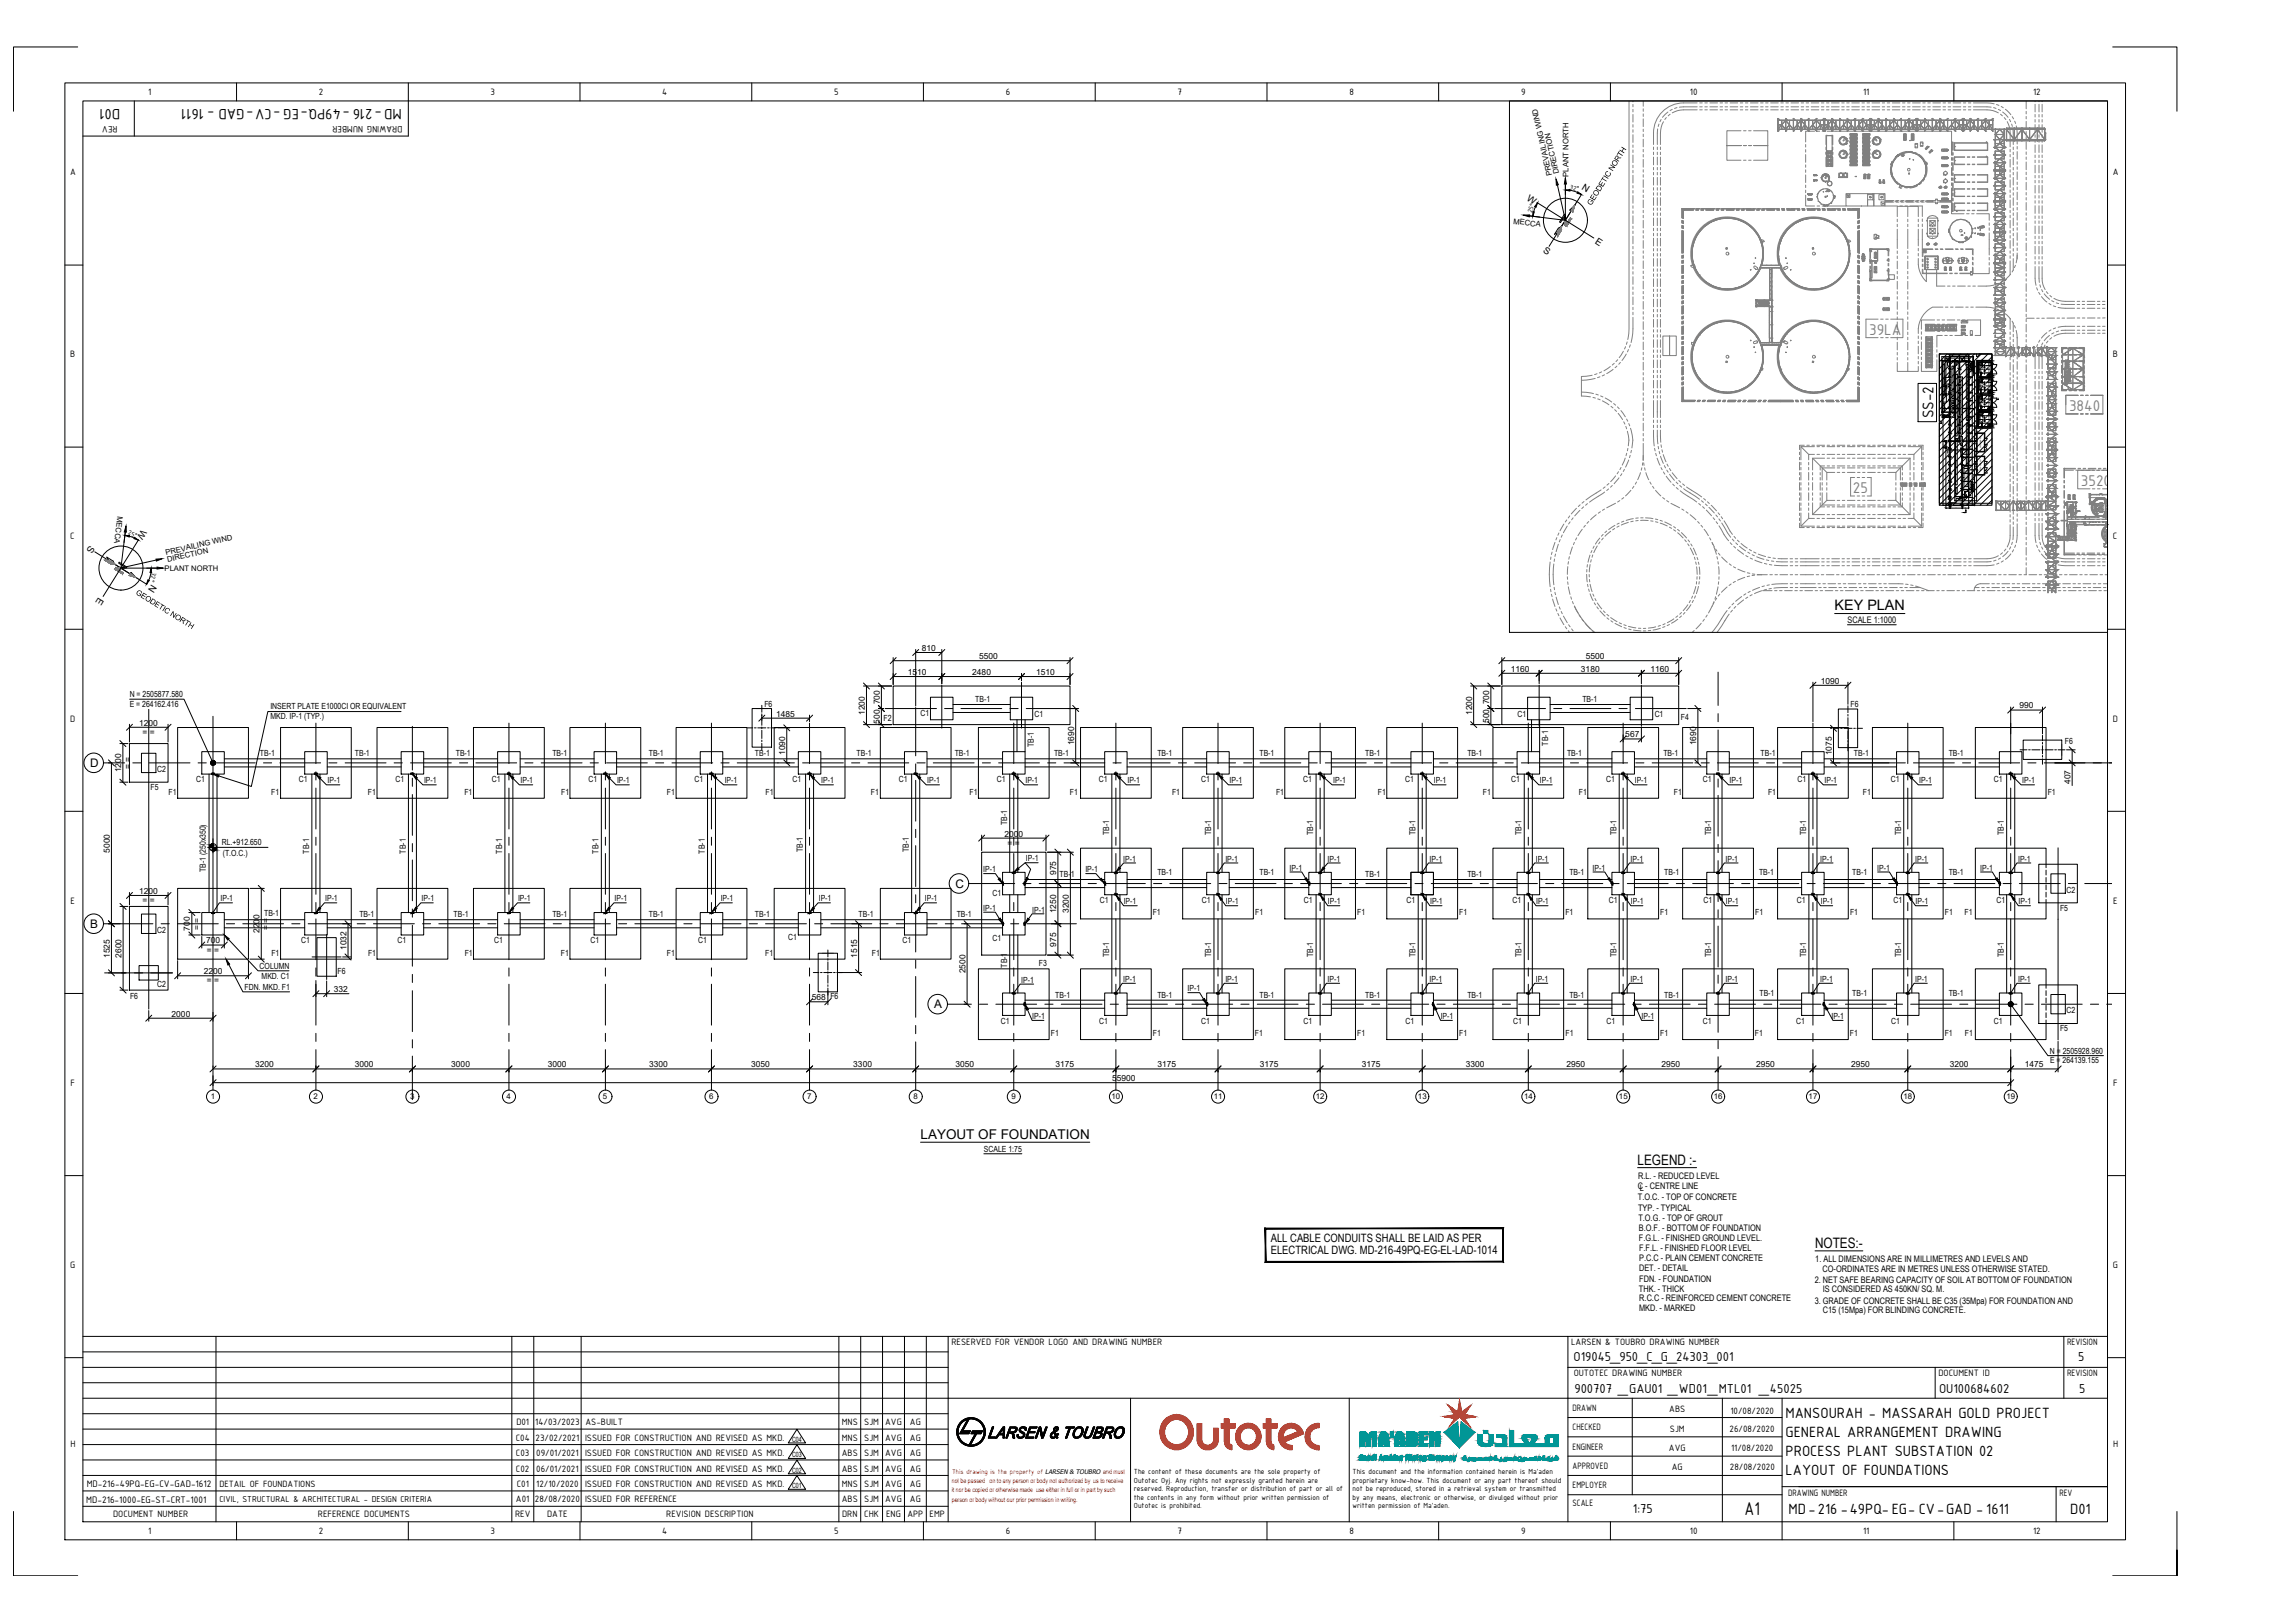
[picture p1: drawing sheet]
<svg xmlns="http://www.w3.org/2000/svg" width="841mm" height="594mm" viewBox="0 0 841 594" stroke-linecap="round" stroke-linejoin="round" font-family="sans-serif">
<defs><g id="words">
<text font-size="7.3" x="639.3" y="554.8">A1</text>
<g font-size="6.1" fill="#808080">
<text x="685" y="122.6">39LA</text>
<text x="758.2" y="150.5">3840</text>
<text x="762.6" y="177.9">3520</text>
<text x="679" y="180.5">25</text>
</g>
<text font-size="6.1" x="708.6" y="153.3" transform="rotate(-90 708.6 153.3)">SS-2</text>
<g font-size="5.9">
<text x="44.1" y="39.8" transform="rotate(-180 44.1 39.8)">D01</text>
<text x="147.3" y="39.8" transform="rotate(-180 147.3 39.8)">MD-216 -49PQ-EG -CV-GAD - 1611</text>
<text x="654.3" y="519.2">MANSOURAH - MASSARAH GOLD PROJECT</text>
<text x="654.3" y="526.3">GENERAL ARRANGEMENT DRAWING</text>
<text x="654.3" y="533.3">PROCESS PLANT SUBSTATION 02</text>
<text x="654.3" y="540.4">LAYOUT OF FOUNDATIONS</text>
<text x="655.4" y="554.5">MD-216 -49PQ-EG- CV-GAD - 1611</text>
<text x="758.6" y="554.5">D01</text>
</g>
<g font-size="5.3">
<text x="672.3" y="223.6">KEY PLAN</text>
<text x="600.1" y="426.6">LEGEND :-</text>
<text x="665.1" y="457">NOTES:-</text>
</g>
<g font-size="5.1">
<text x="576.6" y="498.4">O19045_950_C_G_24303_001</text>
<text x="761.6" y="498.4">5</text>
<text x="576.9" y="510.2">900707 _GAU01 _WD01_MTL01 _45025</text>
<text x="710.6" y="510.2">OU100684602</text>
<text x="761.9" y="510.2">5</text>
<text x="598.4" y="554.1">1:75</text>
</g>
<text font-size="4.9" x="337.3" y="417.3">LAYOUT OF FOUNDATION</text>
<g font-size="4.3">
<text x="33" y="280.9">D</text>
<text x="350.1" y="325.1">C</text>
<text x="33" y="339.8">B</text>
<text x="342.3" y="369.3">A</text>
</g>
<g font-size="4.2">
<text x="465.7" y="454.8">ALL CABLE CONDUITS SHALL BE LAID AS PER</text>
<text x="465.7" y="459.4">ELECTRICAL DWG. MD-216-49PQ-EG-EL-LAD-1014</text>
</g>
<g font-size="3.8">
<text x="31.8" y="544.7">MD-216-49PQ-EG-CV-GAD-1612</text>
<text x="31.6" y="550.3">MD-216-1000-EG-ST-CRT-1001</text>
</g>
<g font-size="3.7">
<text x="54.3" y="34.8">1</text>
<text x="116.8" y="34.8">2</text>
<text x="179.8" y="34.7">3</text>
<text x="242.7" y="34.8">4</text>
<text x="305.6" y="34.7">5</text>
<text x="368.6" y="34.8">6</text>
<text x="431.5" y="34.8">7</text>
<text x="494.5" y="34.8">8</text>
<text x="557.4" y="34.7">9</text>
<text x="619.3" y="34.8">10</text>
<text x="682.7" y="34.8">11</text>
<text x="745.1" y="34.8">12</text>
<text x="43.1" y="46.3" transform="rotate(-180 43.1 46.3)">REV</text>
<text x="147.5" y="46.3" transform="rotate(-180 147.5 46.3)">DRAWING NUMBER</text>
<text x="25.7" y="64.2">A</text>
<text x="774.2" y="64.2">A</text>
<text x="25.8" y="130.9">B</text>
<text x="774.3" y="130.9">B</text>
<text x="25.8" y="197.6">C</text>
<text x="774.3" y="197.6">C</text>
<text x="25.7" y="264.3">D</text>
<text x="774.3" y="264.3">D</text>
<text x="25.8" y="331">E</text>
<text x="774.4" y="331">E</text>
<text x="25.9" y="397.7">F</text>
<text x="774.4" y="397.7">F</text>
<text x="25.8" y="464.4">G</text>
<text x="774.3" y="464.4">G</text>
<text x="348.6" y="492.8">RESERVED FOR VENDOR LOGO AND DRAWING NUMBER</text>
<text x="575.8" y="492.8">LARSEN &amp; TOUBRO DRAWING NUMBER</text>
<text x="757.5" y="492.8">REVISION</text>
<text x="576.7" y="504.1">OUTOTEC DRAWING NUMBER</text>
<text x="710.3" y="504.1">DOCUMENT ID</text>
<text x="757.5" y="504.1">REVISION</text>
<text x="189.2" y="521.8">D01</text>
<text x="196.2" y="521.8">14/03/2023</text>
<text x="214.6" y="521.8">AS-BUILT</text>
<text x="308.5" y="521.8">MNS</text>
<text x="316.7" y="521.8">SJM</text>
<text x="324.4" y="521.8">AVG</text>
<text x="333.4" y="521.8">AG</text>
<text x="576.3" y="516.8">DRAWN</text>
<text x="611.7" y="517.3">ABS</text>
<text x="634.1" y="518">10/08/2020</text>
<text x="189" y="527.7">C04</text>
<text x="196.3" y="527.7">23/02/2021</text>
<text x="214.4" y="527.7">ISSUED FOR CONSTRUCTION AND REVISED AS MKD.</text>
<text x="308.5" y="527.7">MNS</text>
<text x="316.7" y="527.7">SJM</text>
<text x="324.4" y="527.7">AVG</text>
<text x="333.4" y="527.7">AG</text>
<text x="576.3" y="523.9">CHECKED</text>
<text x="612" y="524.4">SJM</text>
<text x="633.8" y="524.4">26/08/2020</text>
<text x="25.8" y="530.1">H</text>
<text x="189.1" y="533.3">C03</text>
<text x="196.5" y="533.3">09/01/2021</text>
<text x="214.4" y="533.3">ISSUED FOR CONSTRUCTION AND REVISED AS MKD.</text>
<text x="308.5" y="533.3">ABS</text>
<text x="316.7" y="533.3">SJM</text>
<text x="324.4" y="533.3">AVG</text>
<text x="333.4" y="533.3">AG</text>
<text x="576.3" y="531">ENGINEER</text>
<text x="611.6" y="531.3">AVG</text>
<text x="634.4" y="531.4">11/08/2020</text>
<text x="774.3" y="530.1">H</text>
<text x="189.1" y="539">C02</text>
<text x="196.5" y="539">06/01/2021</text>
<text x="214.4" y="539">ISSUED FOR CONSTRUCTION AND REVISED AS MKD.</text>
<text x="308.5" y="539">ABS</text>
<text x="316.7" y="539">SJM</text>
<text x="324.4" y="539">AVG</text>
<text x="333.4" y="539">AG</text>
<text x="576.3" y="538">APPROVED</text>
<text x="612.6" y="538.5">AG</text>
<text x="633.9" y="538.5">28/08/2020</text>
<text x="189.3" y="544.6">C01</text>
<text x="196.5" y="544.6">12/10/2020</text>
<text x="214.4" y="544.6">ISSUED FOR CONSTRUCTION AND REVISED AS MKD.</text>
<text x="308.5" y="544.6">MNS</text>
<text x="316.7" y="544.6">SJM</text>
<text x="324.4" y="544.6">AVG</text>
<text x="333.4" y="544.6">AG</text>
<text x="576.3" y="545.1">EMPLOYER</text>
<text x="189.1" y="550.3">A01</text>
<text x="196" y="550.3">28/08/2020</text>
<text x="214.4" y="550.3">ISSUED FOR REFERENCE</text>
<text x="308.5" y="550.3">ABS</text>
<text x="316.7" y="550.3">SJM</text>
<text x="324.4" y="550.3">AVG</text>
<text x="333.4" y="550.3">AG</text>
<text x="576.3" y="551.6">SCALE</text>
<text x="655.3" y="548">DRAWING NUMBER</text>
<text x="754.7" y="548">REV</text>
<text x="41.4" y="555.7">DOCUMENT NUMBER</text>
<text x="116.5" y="555.7">REFERENCE DOCUMENTS</text>
<text x="188.8" y="555.7">REV</text>
<text x="200.5" y="555.7">DATE</text>
<text x="244.2" y="555.7">REVISION DESCRIPTION</text>
<text x="308.6" y="555.7">DRN</text>
<text x="316.7" y="555.7">CHK</text>
<text x="324.7" y="555.7">ENG</text>
<text x="332.5" y="555.7">APP</text>
<text x="340.6" y="555.7">EMP</text>
<text x="54.3" y="561.7">1</text>
<text x="116.8" y="561.8">2</text>
<text x="179.8" y="561.7">3</text>
<text x="242.7" y="561.7">4</text>
<text x="305.6" y="561.7">5</text>
<text x="368.6" y="561.8">6</text>
<text x="431.5" y="561.7">7</text>
<text x="494.5" y="561.7">8</text>
<text x="557.4" y="561.9">9</text>
<text x="619.3" y="561.7">10</text>
<text x="682.7" y="561.7">11</text>
<text x="745.1" y="561.8">12</text>
</g>
<text font-size="3.6" x="80.4" y="544.8">DETAIL OF FOUNDATIONS</text>
<g font-size="3.5">
<text x="579.4" y="69.4" transform="rotate(32 579.4 69.4)">N</text>
<text x="559.3" y="73.2" transform="rotate(32 559.3 73.2)">W</text>
<text x="584.4" y="88.9" transform="rotate(33 584.4 88.9)">E</text>
<text x="565.2" y="92.2" transform="rotate(33 565.2 92.2)">S</text>
<text x="51.8" y="193.7" transform="rotate(122 51.8 193.7)">W</text>
<text x="32.8" y="199.6" transform="rotate(122 32.8 199.6)">S</text>
<text x="55.6" y="213.8" transform="rotate(122 55.6 213.8)">N</text>
<text x="36.1" y="218.8" transform="rotate(122 36.1 218.8)">E</text>
</g>
<text font-size="3.4" x="80.4" y="550.3">CIVIL, STRUCTURAL &amp; ARCHITECTURAL - DESIGN CRITERIA</text>
<g font-size="3.3">
<text x="677" y="228.1">SCALE 1:1000</text>
<text x="600.3" y="431.7">R.L. - REDUCED LEVEL</text>
<text x="600.2" y="435.3">C - CENTRE LINE</text>
<text x="600.9" y="436">L</text>
<text x="600.2" y="439.6">T.O.C. - TOP OF CONCRETE</text>
<text x="600.3" y="443.5">TYP. - TYPICAL</text>
<text x="600.4" y="447.1">T.O.G. - TOP OF GROUT</text>
<text x="600.6" y="450.7">B.O.F. - BOTTOM OF FOUNDATION</text>
<text x="600.6" y="454.5">F.G.L. - FINISHED GROUND LEVEL.</text>
<text x="600.7" y="458.3">F.F.L. - FINISHED FLOOR LEVEL</text>
<text x="600.7" y="462">P.C.C - PLAIN CEMENT CONCRETE</text>
<text x="600.7" y="465.6">DET. - DETAIL</text>
<text x="665.2" y="462.3">1. ALL DIMENSIONS ARE IN MILLIMETRES AND LEVELS AND</text>
<text x="667.9" y="465.8">CO-ORDINATES ARE IN METRES UNLESS OTHERWISE STATED.</text>
<text x="600.6" y="473.1">THK. - THICK</text>
<text x="600.7" y="469.4">FDN. - FOUNDATION</text>
<text x="665" y="470">2. NET SAFE BEARING CAPACITY OF SOIL AT BOTTOM OF FOUNDATION</text>
<text x="668" y="473.4">IS CONSIDERED AS 450KN/ SQ. M.</text>
<text x="600.7" y="476.7">R.C.C - REINFORCED CEMENT CONCRETE</text>
<text x="665" y="477.6">3. GRADE OF CONCRETE SHALL BE C35 (35Mpa) FOR FOUNDATION AND</text>
<text x="600.7" y="480.3">MKD. - MARKED</text>
<text x="668" y="481">C15 (15Mpa) FOR BLINDING CONCRETE.</text>
</g>
<g font-size="3.1">
<text x="337.8" y="238.4">810</text>
<text x="358.8" y="241.4">5500</text>
<text x="581.1" y="241.4">5500</text>
<text x="332.7" y="247.2">1510</text>
<text x="356.3" y="247.2">2480</text>
<text x="379.7" y="247.2">1510</text>
<text x="553.7" y="246">1160</text>
<text x="579.4" y="246">3180</text>
<text x="604.8" y="246">1160</text>
<text x="667.2" y="250.4">1090</text>
<text x="47.5" y="255.3">N = 2505877.580</text>
<text x="322.4" y="258" transform="rotate(-90 322.4 258)">700</text>
<text x="357.4" y="257.1">TB-1</text>
<text x="545.7" y="258" transform="rotate(-90 545.7 258)">700</text>
<text x="579.9" y="257.1">TB-1</text>
<text x="47.5" y="258.9">E = 264162.416</text>
<text x="99.1" y="259.9">INSERT PLATE E1000CI OR EQUIVALENT</text>
<text x="99.1" y="263.5">MKD. IP-1 (TYP.)</text>
<text x="280.1" y="258.8">F6</text>
<text x="284.4" y="262.4">1485</text>
<text x="316.9" y="261.8" transform="rotate(-90 316.9 261.8)">1200</text>
<text x="323.8" y="264">F2</text>
<text x="337.3" y="262.4">C1</text>
<text x="379.1" y="262.5">C1</text>
<text x="539.5" y="261.8" transform="rotate(-90 539.5 261.8)">1200</text>
<text x="556.1" y="262.5">C1</text>
<text x="606.4" y="262.5">C1</text>
<text x="616" y="263.9">F4</text>
<text x="678.2" y="259">F6</text>
<text x="740.1" y="259.5">990</text>
<text x="51" y="265.8">1200</text>
<text x="52.3" y="269.1">= =</text>
<text x="322.4" y="265" transform="rotate(-90 322.4 265)">500</text>
<text x="545.7" y="264.9" transform="rotate(-90 545.7 264.9)">500</text>
<text x="378.8" y="273.5" transform="rotate(-90 378.8 273.5)">TB-1</text>
<text x="393.6" y="273" transform="rotate(-90 393.6 273)">1690</text>
<text x="567.3" y="273.1" transform="rotate(-90 567.3 273.1)">TB-1</text>
<text x="595.6" y="270.1">567</text>
<text x="621.6" y="273" transform="rotate(-90 621.6 273)">1690</text>
<text x="756.7" y="272.6">F6</text>
<text x="47.8" y="281.7" transform="rotate(-90 47.8 281.7)">= =</text>
<text x="95.2" y="277">TB-1</text>
<text x="130" y="277">TB-1</text>
<text x="167" y="277">TB-1</text>
<text x="202.4" y="277">TB-1</text>
<text x="237.8" y="277">TB-1</text>
<text x="276.6" y="277">TB-1</text>
<text x="287.7" y="276.5" transform="rotate(-90 287.7 276.5)">1090</text>
<text x="313.9" y="277">TB-1</text>
<text x="349.9" y="277">TB-1</text>
<text x="386.3" y="277">TB-1</text>
<text x="424.1" y="277">TB-1</text>
<text x="461.5" y="277">TB-1</text>
<text x="500.3" y="277">TB-1</text>
<text x="537.7" y="277">TB-1</text>
<text x="574.3" y="277">TB-1</text>
<text x="609.5" y="277">TB-1</text>
<text x="645.2" y="277">TB-1</text>
<text x="671.3" y="276.6" transform="rotate(-90 671.3 276.6)">1075</text>
<text x="679.4" y="277">TB-1</text>
<text x="714.1" y="277">TB-1</text>
<text x="44.4" y="282.9" transform="rotate(-90 44.4 282.9)">1200</text>
<text x="57.6" y="282.8">C2</text>
<text x="71.9" y="286.4">C1</text>
<text x="109.5" y="286.4">C1</text>
<text x="120" y="286.7">IP-1</text>
<text x="144.9" y="286.4">C1</text>
<text x="155.4" y="286.7">IP-1</text>
<text x="180.3" y="286.4">C1</text>
<text x="190.7" y="286.7">IP-1</text>
<text x="215.6" y="286.4">C1</text>
<text x="226.1" y="286.7">IP-1</text>
<text x="254.5" y="286.4">C1</text>
<text x="265.6" y="286.7">IP-1</text>
<text x="290.5" y="286.4">C1</text>
<text x="300.9" y="286.7">IP-1</text>
<text x="329.3" y="286.4">C1</text>
<text x="339.8" y="286.7">IP-1</text>
<text x="365.3" y="286.4">C1</text>
<text x="375.8" y="286.7">IP-1</text>
<text x="402.7" y="286.4">C1</text>
<text x="413.2" y="286.7">IP-1</text>
<text x="440.1" y="286.4">C1</text>
<text x="450.6" y="286.7">IP-1</text>
<text x="477.5" y="286.4">C1</text>
<text x="488.6" y="286.7">IP-1</text>
<text x="515" y="286.4">C1</text>
<text x="525.4" y="286.7">IP-1</text>
<text x="553.8" y="286.4">C1</text>
<text x="564.3" y="286.7">IP-1</text>
<text x="588.6" y="286.4">C1</text>
<text x="599.1" y="286.7">IP-1</text>
<text x="624" y="286.4">C1</text>
<text x="633.8" y="286.7">IP-1</text>
<text x="658.7" y="286.4">C1</text>
<text x="668.6" y="286.7">IP-1</text>
<text x="692.9" y="286.4">C1</text>
<text x="703.4" y="286.7">IP-1</text>
<text x="730.6" y="286.4">C1</text>
<text x="741.1" y="286.7">IP-1</text>
<text x="758.8" y="287.2" transform="rotate(-90 758.8 287.2)">407</text>
<text x="55.2" y="289.4">F5</text>
<text x="61.8" y="291.4">F1</text>
<text x="99.4" y="291.4">F1</text>
<text x="134.8" y="291.4">F1</text>
<text x="170.2" y="291.4">F1</text>
<text x="205.6" y="291.4">F1</text>
<text x="244.4" y="291.4">F1</text>
<text x="280.5" y="291.4">F1</text>
<text x="319.1" y="291.4">F1</text>
<text x="355.3" y="291.4">F1</text>
<text x="392.1" y="291.4">F1</text>
<text x="429.5" y="291.4">F1</text>
<text x="467.6" y="291.4">F1</text>
<text x="504.9" y="291.4">F1</text>
<text x="543.4" y="291.4">F1</text>
<text x="578.6" y="291.4">F1</text>
<text x="613.4" y="291.4">F1</text>
<text x="647.9" y="291.4">F1</text>
<text x="682.7" y="291.4">F1</text>
<text x="750.4" y="291.4">F1</text>
<text x="369" y="302.1" transform="rotate(-90 369 302.1)">TB-1</text>
<text x="406.5" y="305.8" transform="rotate(-90 406.5 305.8)">TB-1</text>
<text x="443.9" y="305.8" transform="rotate(-90 443.9 305.8)">TB-1</text>
<text x="481.3" y="305.8" transform="rotate(-90 481.3 305.8)">TB-1</text>
<text x="518.7" y="305.8" transform="rotate(-90 518.7 305.8)">TB-1</text>
<text x="557.6" y="305.8" transform="rotate(-90 557.6 305.8)">TB-1</text>
<text x="592.4" y="305.8" transform="rotate(-90 592.4 305.8)">TB-1</text>
<text x="627.1" y="305.8" transform="rotate(-90 627.1 305.8)">TB-1</text>
<text x="661.9" y="305.8" transform="rotate(-90 661.9 305.8)">TB-1</text>
<text x="696.7" y="305.8" transform="rotate(-90 696.7 305.8)">TB-1</text>
<text x="734.3" y="305.8" transform="rotate(-90 734.3 305.8)">TB-1</text>
<text x="81.3" y="309.6">RL.+912.650</text>
<text x="368.1" y="306.4">2000</text>
<text x="369.3" y="309.7">= =</text>
<text x="40.2" y="312.3" transform="rotate(-90 40.2 312.3)">5000</text>
<text x="81.6" y="313.5">(T.O.C.)</text>
<text x="113.3" y="312.6" transform="rotate(-90 113.3 312.6)">TB-1</text>
<text x="148.7" y="312.6" transform="rotate(-90 148.7 312.6)">TB-1</text>
<text x="184" y="312.6" transform="rotate(-90 184 312.6)">TB-1</text>
<text x="219.4" y="312.6" transform="rotate(-90 219.4 312.6)">TB-1</text>
<text x="258.3" y="312.6" transform="rotate(-90 258.3 312.6)">TB-1</text>
<text x="294.2" y="312.1" transform="rotate(-90 294.2 312.1)">TB-1</text>
<text x="333.1" y="312.1" transform="rotate(-90 333.1 312.1)">TB-1</text>
<text x="375.9" y="315.4">IP-1</text>
<text x="411.6" y="315.6">IP-1</text>
<text x="449.1" y="315.6">IP-1</text>
<text x="486.5" y="315.7">IP-1</text>
<text x="523.9" y="315.7">IP-1</text>
<text x="562.8" y="315.7">IP-1</text>
<text x="597.6" y="315.7">IP-1</text>
<text x="632.3" y="315.7">IP-1</text>
<text x="667.1" y="315.7">IP-1</text>
<text x="701.8" y="315.7">IP-1</text>
<text x="739.5" y="315.7">IP-1</text>
<text x="75.5" y="319.5" transform="rotate(-90 75.5 319.5)">TB-1 (250x350)</text>
<text x="360.3" y="319.5">IP-1</text>
<text x="387.1" y="320.4" transform="rotate(-90 387.1 320.4)">975</text>
<text x="388.3" y="321.2">TB-1</text>
<text x="397.7" y="319.5">IP-1</text>
<text x="424.1" y="320.6">TB-1</text>
<text x="461.5" y="320.6">TB-1</text>
<text x="472.6" y="318.9">IP-1</text>
<text x="500.3" y="321.2">TB-1</text>
<text x="537.7" y="321.2">TB-1</text>
<text x="575.1" y="320.6">TB-1</text>
<text x="583.6" y="318.9">IP-1</text>
<text x="609.9" y="320.6">TB-1</text>
<text x="644.6" y="320.6">TB-1</text>
<text x="678.8" y="320.6">TB-1</text>
<text x="687.9" y="318.9">IP-1</text>
<text x="714.1" y="320.6">TB-1</text>
<text x="725.7" y="318.9">IP-1</text>
<text x="51" y="327.4">1200</text>
<text x="363.8" y="328.1">C1</text>
<text x="757.3" y="327">C2</text>
<text x="52.3" y="330.7">= =</text>
<text x="80.8" y="330.2">IP-1</text>
<text x="96.8" y="335.7">TB-1</text>
<text x="119.2" y="330">IP-1</text>
<text x="154.5" y="330">IP-1</text>
<text x="189.9" y="330">IP-1</text>
<text x="225.2" y="330">IP-1</text>
<text x="264.1" y="330">IP-1</text>
<text x="276.6" y="336">TB-1</text>
<text x="300" y="330">IP-1</text>
<text x="314.6" y="336">TB-1</text>
<text x="338.9" y="330">IP-1</text>
<text x="350.6" y="336">TB-1</text>
<text x="360.3" y="333.6">IP-1</text>
<text x="378.3" y="334.2">IP-1</text>
<text x="387.1" y="334.5" transform="rotate(-90 387.1 334.5)">1250</text>
<text x="391.7" y="334.4" transform="rotate(-90 391.7 334.4)">3200</text>
<text x="403.1" y="330.8">C1</text>
<text x="411.8" y="331.3">IP-1</text>
<text x="422.4" y="335.2">F1</text>
<text x="440.5" y="330.6">C1</text>
<text x="449.2" y="331.3">IP-1</text>
<text x="460" y="335.2">F1</text>
<text x="477.8" y="330.7">C1</text>
<text x="486.6" y="331.3">IP-1</text>
<text x="497.4" y="335.2">F1</text>
<text x="515.5" y="330.7">C1</text>
<text x="524.1" y="331.3">IP-1</text>
<text x="534.8" y="335.2">F1</text>
<text x="554.2" y="330.7">C1</text>
<text x="562.9" y="331.3">IP-1</text>
<text x="573.6" y="335.2">F1</text>
<text x="589.6" y="330.7">C1</text>
<text x="597.7" y="331.3">IP-1</text>
<text x="608.4" y="335.2">F1</text>
<text x="624.3" y="330.7">C1</text>
<text x="632.5" y="331.3">IP-1</text>
<text x="643.2" y="335.2">F1</text>
<text x="658.5" y="330.7">C1</text>
<text x="667.2" y="331.3">IP-1</text>
<text x="678" y="335.2">F1</text>
<text x="693.9" y="330.7">C1</text>
<text x="702" y="331.3">IP-1</text>
<text x="712.7" y="335.2">F1</text>
<text x="719.9" y="335.2">F1</text>
<text x="731.6" y="330.7">C1</text>
<text x="739.7" y="331.3">IP-1</text>
<text x="754.9" y="333.6">F5</text>
<text x="57.6" y="341.7">C2</text>
<text x="69.6" y="340.9" transform="rotate(-90 69.6 340.9)">700</text>
<text x="73.3" y="340.6" transform="rotate(-90 73.3 340.6)">= =</text>
<text x="95.2" y="341.7" transform="rotate(-90 95.2 341.7)">2200</text>
<text x="98.5" y="340.6" transform="rotate(-90 98.5 340.6)">= =</text>
<text x="131.7" y="336">TB-1</text>
<text x="166.2" y="336">TB-1</text>
<text x="202.4" y="336">TB-1</text>
<text x="237.8" y="336">TB-1</text>
<text x="75.5" y="345.4">700</text>
<text x="110.3" y="345.3">C1</text>
<text x="126.9" y="348" transform="rotate(-90 126.9 348)">1032</text>
<text x="145.7" y="345.3">C1</text>
<text x="181" y="345.3">C1</text>
<text x="216.4" y="345.3">C1</text>
<text x="255.8" y="345.4">C1</text>
<text x="288.9" y="344.2">C1</text>
<text x="330.7" y="345.4">C1</text>
<text x="363.8" y="344.6">C1</text>
<text x="387.1" y="346.7" transform="rotate(-90 387.1 346.7)">975</text>
<text x="40.2" y="350.9" transform="rotate(-90 40.2 350.9)">1525</text>
<text x="44.5" y="350.7" transform="rotate(-90 44.5 350.7)">2600</text>
<text x="75.8" y="349.1">= =</text>
<text x="99.5" y="350.2">F1</text>
<text x="134.9" y="350.2">F1</text>
<text x="170.3" y="350.2">F1</text>
<text x="205.6" y="350.2">F1</text>
<text x="244.4" y="350">F1</text>
<text x="280.4" y="350">F1</text>
<text x="314.1" y="350.8" transform="rotate(-90 314.1 350.8)">1515</text>
<text x="319.5" y="350">F1</text>
<text x="380.7" y="353.8">F3</text>
<text x="406.5" y="350.4" transform="rotate(-90 406.5 350.4)">TB-1</text>
<text x="443.9" y="350.4" transform="rotate(-90 443.9 350.4)">TB-1</text>
<text x="481.3" y="350.4" transform="rotate(-90 481.3 350.4)">TB-1</text>
<text x="518.7" y="350.4" transform="rotate(-90 518.7 350.4)">TB-1</text>
<text x="557.6" y="350.4" transform="rotate(-90 557.6 350.4)">TB-1</text>
<text x="592.4" y="350.4" transform="rotate(-90 592.4 350.4)">TB-1</text>
<text x="627.1" y="350.4" transform="rotate(-90 627.1 350.4)">TB-1</text>
<text x="661.9" y="350.4" transform="rotate(-90 661.9 350.4)">TB-1</text>
<text x="696.7" y="350.4" transform="rotate(-90 696.7 350.4)">TB-1</text>
<text x="734.3" y="350.4" transform="rotate(-90 734.3 350.4)">TB-1</text>
<text x="74.7" y="356.8">2200</text>
<text x="95.2" y="355">COLUMN</text>
<text x="95.9" y="358.4">MKD. C1</text>
<text x="123.7" y="356.6">F6</text>
<text x="353.8" y="356.5" transform="rotate(-90 353.8 356.5)">2500</text>
<text x="369.1" y="354.4" transform="rotate(-90 369.1 354.4)">TB-1</text>
<text x="411.6" y="359.7">IP-1</text>
<text x="449.1" y="359.7">IP-1</text>
<text x="486.5" y="359.7">IP-1</text>
<text x="523.9" y="359.7">IP-1</text>
<text x="562.8" y="359.7">IP-1</text>
<text x="597.6" y="359.7">IP-1</text>
<text x="632.3" y="359.7">IP-1</text>
<text x="667.1" y="359.7">IP-1</text>
<text x="701.8" y="359.7">IP-1</text>
<text x="739.5" y="359.7">IP-1</text>
<text x="47.7" y="365.8">F6</text>
<text x="57.6" y="361.5">C2</text>
<text x="75.8" y="360.1">= =</text>
<text x="89.6" y="362.6">FDN. MKD. F1</text>
<text x="122.3" y="363.4">332</text>
<text x="304.3" y="366">F6</text>
<text x="374.3" y="360">IP-1</text>
<text x="386.7" y="365.4">TB-1</text>
<text x="424.1" y="365.4">TB-1</text>
<text x="435.2" y="363.1">IP-1</text>
<text x="461.5" y="365.4">TB-1</text>
<text x="500.3" y="365.4">TB-1</text>
<text x="537.7" y="365.4">TB-1</text>
<text x="575.1" y="365.4">TB-1</text>
<text x="609.9" y="365.4">TB-1</text>
<text x="644.8" y="364.8">TB-1</text>
<text x="678.8" y="364.8">TB-1</text>
<text x="714.1" y="364.8">TB-1</text>
<text x="297.5" y="366.3">568</text>
<text x="757.3" y="371.2">C2</text>
<text x="62.9" y="372.3">2000</text>
<text x="366.8" y="374.9">C1</text>
<text x="378.3" y="373.3">IP-1</text>
<text x="402.8" y="374.9">C1</text>
<text x="440.2" y="374.9">C1</text>
<text x="477.6" y="374.9">C1</text>
<text x="515.1" y="374.9">C1</text>
<text x="528" y="373.3">IP-1</text>
<text x="554.6" y="374.9">C1</text>
<text x="588.7" y="374.9">C1</text>
<text x="601.6" y="373.3">IP-1</text>
<text x="624.1" y="374.9">C1</text>
<text x="658.2" y="374.9">C1</text>
<text x="671.1" y="373.3">IP-1</text>
<text x="693" y="374.9">C1</text>
<text x="730.7" y="374.9">C1</text>
<text x="754.9" y="377.8">F5</text>
<text x="385.1" y="379.4">F1</text>
<text x="422.5" y="379.4">F1</text>
<text x="459.9" y="379.4">F1</text>
<text x="497.4" y="379.4">F1</text>
<text x="534.8" y="379.4">F1</text>
<text x="573.7" y="379.4">F1</text>
<text x="608.4" y="379.4">F1</text>
<text x="643.1" y="379.4">F1</text>
<text x="677.9" y="379.4">F1</text>
<text x="712.7" y="379.4">F1</text>
<text x="720.1" y="379.4">F1</text>
<text x="751.2" y="385.9">N = 2505928.960</text>
<text x="751.3" y="389.5">E = 264139.155</text>
<text x="93.5" y="390.9">3200</text>
<text x="130" y="390.9">3000</text>
<text x="165.4" y="390.9">3000</text>
<text x="200.7" y="390.9">3000</text>
<text x="237.9" y="390.9">3300</text>
<text x="275.3" y="390.9">3050</text>
<text x="312.7" y="390.9">3300</text>
<text x="350.1" y="390.9">3050</text>
<text x="386.8" y="390.9">3175</text>
<text x="407.6" y="396">55900</text>
<text x="424.2" y="390.9">3175</text>
<text x="461.6" y="390.9">3175</text>
<text x="499.1" y="390.9">3175</text>
<text x="537.2" y="390.9">3300</text>
<text x="574" y="390.9">2950</text>
<text x="608.8" y="390.9">2950</text>
<text x="643.6" y="390.9">2950</text>
<text x="678.3" y="390.9">2950</text>
<text x="714.6" y="390.9">3200</text>
<text x="742" y="390.9">1475</text>
<text x="360.5" y="422">SCALE 1:75</text>
</g>
<g font-size="2.9">
<text x="77.2" y="402.6">1</text>
<text x="114.9" y="402.6">2</text>
<text x="150.3" y="402.6">3</text>
<text x="185.6" y="402.6">4</text>
<text x="221" y="402.6">5</text>
<text x="259.9" y="402.6">6</text>
<text x="295.8" y="402.6">7</text>
<text x="334.7" y="402.6">8</text>
<text x="370.7" y="402.6">9</text>
<text x="407.3" y="402.6">10</text>
<text x="444.8" y="402.6">11</text>
<text x="482.2" y="402.6">12</text>
<text x="519.6" y="402.6">13</text>
<text x="558.5" y="402.6">14</text>
<text x="593.3" y="402.6">15</text>
<text x="628" y="402.6">16</text>
<text x="662.8" y="402.6">17</text>
<text x="697.6" y="402.6">18</text>
<text x="735.3" y="402.6">19</text>
<text x="415.5" y="539.9">The content of these documents are the sole property of</text>
<text x="495.7" y="539.9">This document and the information contained herein is Ma'aden</text>
<text x="415.5" y="543.1">Outotec Oyj. Any rights not expressly granted herein are</text>
<text x="495.7" y="543.1">proprietary know-how. This document or any part thereof should</text>
<text x="415.5" y="546.2">reserved. Reproduction, transfer or distribution of part or all of</text>
<text x="415.5" y="549.4">the contents in any form without prior written permission of</text>
<text x="495.7" y="546.2">not be reproduced, stored in a retrieval system or transmitted</text>
<text x="495.7" y="549.4">by any means, electronic or otherwise, or divulged without prior</text>
<text x="415.5" y="552.5">Outotec is prohibited.</text>
<text x="495.7" y="552.5">written permission of Ma'aden.</text>
</g>
<g font-size="2.8">
<text x="568.9" y="64.1" transform="rotate(-103 568.9 64.1)">PREVAILING WIND</text>
<text x="571.4" y="63.5" transform="rotate(-103 571.4 63.5)">DIRECTION</text>
<text x="574.8" y="64.7" transform="rotate(-90 574.8 64.7)">PLANT NORTH</text>
<text x="586.1" y="70.6" transform="rotate(-58 586.1 70.6)">NORTH</text>
<text x="554.5" y="81.9" transform="rotate(7 554.5 81.9)">MECCA</text>
<text x="43" y="188.9" transform="rotate(97 43 188.9)">MECCA</text>
<text x="60.9" y="203.3" transform="rotate(-13 60.9 203.3)">PREVAILING WIND</text>
<text x="60.3" y="209.3">PLANT NORTH</text>
<text x="61.5" y="205.8" transform="rotate(-13 61.5 205.8)">DIRECTION</text>
<text x="54.4" y="220.6" transform="rotate(32 54.4 220.6)">NORTH</text>
</g>
<g font-size="2.6">
<text x="575.2" y="69.1" transform="rotate(15 575.2 69.1)">32°</text>
<text x="561.3" y="78.1" transform="rotate(-71 561.3 78.1)">25°</text>
<text x="46.9" y="195.8" transform="rotate(19 46.9 195.8)">25°</text>
<text x="55.8" y="209.6" transform="rotate(106 55.8 209.6)">32°</text>
<text x="290.3" y="533.7">C03</text>
<text x="290.3" y="528">C04</text>
<text x="290.3" y="539.3">C02</text>
<text x="290.3" y="545">C01</text>
</g>
<text font-size="2.6" fill="#f00" x="348.9" y="539.8">This drawing is the property of</text>
<g font-size="2.4" fill="#f00">
<text x="348.8" y="543.2">not be passed on to any person or body not authorized by us to receive</text>
<text x="348.8" y="546.6">it nor be copied or otherwise made use either in full or in part by such</text>
<text x="348.8" y="550">person or body without our prior permission in writing.</text>
</g>
<text font-size="2.3" x="383.1" y="539.8">LARSEN &amp; TOUBRO and must</text>
<g font-size=".6">
<text x="726" y="163.9" transform="rotate(-90 726 163.9)">3900-GNS-002</text>
<text x="726" y="172.4" transform="rotate(-90 726 172.4)">3900-GNS-001</text>
</g>
<g font-size=".4">
<text x="730.9" y="138.6" transform="rotate(-90 730.9 138.6)">DRAIN PIPE</text>
<text x="730.9" y="144.8" transform="rotate(-90 730.9 144.8)">DRAIN PIPE</text>
<text x="732.4" y="145.8" transform="rotate(-90 732.4 145.8)">A</text>
<text x="730.6" y="155.4" transform="rotate(90 730.6 155.4)">DRAIN PIPE</text>
<text x="730.9" y="150.9" transform="rotate(-90 730.9 150.9)">DRAIN PIPE</text>
<text x="719.5" y="187.8" transform="rotate(-90 719.5 187.8)">Y</text>
<text x="720.5" y="186.9" transform="rotate(-90 720.5 186.9)">X</text>
</g>
<g font-size=".3">
<text x="717.7" y="129.9">7600</text>
<text x="717.7" y="130.4">7400</text>
<text x="724.1" y="137" transform="rotate(-90 724.1 137)">2MVA, 13.8/0.417kV TRAFO</text>
<text x="724.9" y="133.4">850</text>
<text x="724.9" y="132.9">1000</text>
<text x="725.7" y="137.6" transform="rotate(-90 725.7 137.6)">1623</text>
<text x="726" y="137.6" transform="rotate(-90 726 137.6)">1773</text>
<text x="726.1" y="133.4" transform="rotate(-90 726.1 133.4)">1623</text>
<text x="726.4" y="133.4" transform="rotate(-90 726.4 133.4)">1773</text>
<text x="727.3" y="134.8" transform="rotate(-90 727.3 134.8)">HV</text>
<text x="727.4" y="136.1" transform="rotate(-90 727.4 136.1)">LV</text>
<text x="728.5" y="137.7" transform="rotate(-90 728.5 137.7)">600</text>
<text x="729.1" y="136.8">600</text>
<text x="729.2" y="132.7">1245</text>
<text x="729.5" y="136.5" transform="rotate(-90 729.5 136.5)">CONCRETE PLINTH</text>
<text x="730.2" y="133.1">400</text>
<text x="712.4" y="140.1" transform="rotate(-90 712.4 140.1)">PCS CABINET</text>
<text x="715.8" y="140.8" transform="rotate(-90 715.8 140.8)">UPS WITH BATTERY AND ACDB</text>
<text x="721" y="142.7" transform="rotate(-90 721 142.7)">SS02-LV DRIVES-2 (400V)</text>
<text x="724.1" y="143.1" transform="rotate(-90 724.1 143.1)">2MVA, 13.8/0.417kV TRAFO</text>
<text x="725.7" y="143.7" transform="rotate(-90 725.7 143.7)">1623</text>
<text x="726" y="143.7" transform="rotate(-90 726 143.7)">1773</text>
<text x="726.4" y="139.5" transform="rotate(-90 726.4 139.5)">1773</text>
<text x="727.3" y="140.9" transform="rotate(-90 727.3 140.9)">HV</text>
<text x="727.4" y="142.2" transform="rotate(-90 727.4 142.2)">LV</text>
<text x="728.5" y="143.8" transform="rotate(-90 728.5 143.8)">600</text>
<text x="729.1" y="143">600</text>
<text x="729.5" y="142.7" transform="rotate(-90 729.5 142.7)">CONCRETE PLINTH</text>
<text x="730.2" y="139.2">400</text>
<text x="712.6" y="147.2" transform="rotate(-90 712.6 147.2)">WORK STATION</text>
<text x="715.6" y="149.5" transform="rotate(-90 715.6 149.5)">COMM</text>
<text x="715.6" y="145.7" transform="rotate(-90 715.6 145.7)">110V BATTERY</text>
<text x="715.6" y="147.9" transform="rotate(-90 715.6 147.9)">110V BATT</text>
<text x="715.9" y="149.2" transform="rotate(-90 715.9 149.2)">PNL</text>
<text x="715.9" y="147.9" transform="rotate(-90 715.9 147.9)">BANK</text>
<text x="715.9" y="145.7" transform="rotate(-90 715.9 145.7)">CHARGER &amp; DCDB</text>
<text x="721" y="149.4" transform="rotate(-90 721 149.4)">(400V)</text>
<text x="724.1" y="149.2" transform="rotate(-90 724.1 149.2)">2MVA, 13.8/0.417kV TRAFO</text>
<text x="724.9" y="145.6">850</text>
<text x="724.9" y="145.2">1000</text>
<text x="725.7" y="149.9" transform="rotate(-90 725.7 149.9)">1623</text>
<text x="726" y="149.8" transform="rotate(-90 726 149.8)">1773</text>
<text x="726.1" y="145.6" transform="rotate(-90 726.1 145.6)">1623</text>
<text x="726.4" y="145.7" transform="rotate(-90 726.4 145.7)">1773</text>
<text x="727.3" y="147.1" transform="rotate(-90 727.3 147.1)">HV</text>
<text x="727.4" y="148.4" transform="rotate(-90 727.4 148.4)">LV</text>
<text x="728.5" y="149.9" transform="rotate(-90 728.5 149.9)">600</text>
<text x="729.1" y="149.1">600</text>
<text x="729.2" y="145">1245</text>
<text x="729.5" y="148.8" transform="rotate(-90 729.5 148.8)">CONCRETE PLINTH</text>
<text x="730.2" y="145.4">400</text>
<text x="712.3" y="150" transform="rotate(-90 712.3 150)">24V DCDB</text>
<text x="717.1" y="151.1" transform="rotate(-90 717.1 151.1)">SS02-MCC-03 (400V)</text>
<text x="719" y="151.1" transform="rotate(-90 719 151.1)">SS02-LV DRIVES-3 (400V)</text>
<text x="721" y="151.9" transform="rotate(-90 721 151.9)">SS02-LV DRIVES-1</text>
<text x="722.7" y="156">3000</text>
<text x="724.1" y="155.4" transform="rotate(-90 724.1 155.4)">2.5MVA, 13.8/0.417kV TRAFO</text>
<text x="724.9" y="151.5">1000</text>
<text x="724.9" y="151.9">850</text>
<text x="726.2" y="151.7" transform="rotate(-90 726.2 151.7)">1623</text>
<text x="726.4" y="155.9" transform="rotate(-90 726.4 155.9)">1773</text>
<text x="726.6" y="151.8" transform="rotate(-90 726.6 151.8)">1773</text>
<text x="727.3" y="153.2" transform="rotate(-90 727.3 153.2)">HV</text>
<text x="727.4" y="154.4" transform="rotate(-90 727.4 154.4)">LV</text>
<text x="729.1" y="155.3">600</text>
<text x="729.2" y="151.3">1245</text>
<text x="729.5" y="154.9" transform="rotate(-90 729.5 154.9)">CONCRETE PLINTH</text>
<text x="730.2" y="151.7">400</text>
<text x="723.6" y="158.1" transform="rotate(-90 723.6 158.1)">2000</text>
<text x="726" y="156" transform="rotate(-90 726 156)">1623</text>
<text x="728.5" y="156.1" transform="rotate(-90 728.5 156.1)">600</text>
<text x="718.9" y="166.1" transform="rotate(-90 718.9 166.1)">AMF PNL</text>
<text x="719" y="162.2" transform="rotate(-90 719 162.2)">LIGHTING DB</text>
<text x="721" y="164.4" transform="rotate(-90 721 164.4)">SS02-MCC-02 (400V)</text>
<text x="723.6" y="166.6" transform="rotate(-90 723.6 166.6)">2000</text>
<text x="717.1" y="172" transform="rotate(-90 717.1 172)">SS02-MCC-01 (400V)</text>
<text x="723.1" y="172">2500</text>
<text x="720.6" y="178" transform="rotate(-90 720.6 178)">13.8 KV- MV SWITCHGEAR(SS02-SWB-01)</text>
<text x="723.3" y="175" transform="rotate(-90 723.3 175)">2000</text>
<text x="717" y="180.7" transform="rotate(-90 717 180.7)">F&amp;G PANEL</text>
</g>
</g></defs>
<!-- layer: 0 -->
<g fill="none" stroke="#000" stroke-width=".37">
<path d="M553.2 37h219.1v194.6h-219.1zM571.6 71.5l2 9.2M710.7 129.6h19.3v55.5h-19.3zM711.1 129.6l-.4 .4M711.6 132h10.5v3.3h.8v-4.7h-11.3v20.4h4.8M711.8 132.1h4.4v18.8h-4.4zM711.9 133.5h.7v10.9h-.7zM712.7 138.9h.1M712.7 131.1v.9h1.9v-.9M712.7 131a.95 .95 0 0 1 1 1 .88 .88 0 0 1 .9-1M713.6 129.6l-2.9 2.9M714.4 132.5h7v32.3h-7z"/>
<path d="M714.5 132.4l.1 .1M714.6 130.4l-.2 .2M715.2 138.3h.1M715.3 134.1h.8v8.5h-.8zM716.1 129.6l-5.4 5.4M716.4 132v51.4h8M716.5 132.1h4.9v49.7h-4.9zM716.6 137h.6v22.7h-.6zM718.1 131.1v.9h1.9v-.9M718.1 131a.95 .95 0 0 1 1 1 .88 .88 0 0 1 .9-1M718.6 129.6l-7.9 7.9M718.6 138h.6v20.9h-.6z"/>
<path d="M720.6 133.4h.5v12.8h-.5zM721 129.6l-10.3 10.4M721.5 132v50h-5.1M721.6 130.4l-.2 .2M722.1 134.9l-.1 1h1l-.1-1M722.1 135h.8M722.1 134.8h.8M722.1 134.5h.8M722.1 134.3h.8M722.1 134.1h.8M722.1 133.8h.8M722.1 133.6h.8"/>
<path d="M722.1 133.4h.8M722.1 133.2h.8M722.1 132.9h.8M722.1 132.6h.8M722.1 132.4h.8M722.6 134.7h.1M722.5 134.7v.7M723.2 136.4l.1 1M723.2 130.6v6.2M723.5 129.6l-12.8 12.9M724.4 132h5.6v24.9h-5.6v-24.9h5.6v.3h-5.3v5.8h5.3v.4h-5.3v5.8h5.3h-5.3M724.4 138.3h6.3"/>
<path d="M724.4 132.2h6.3M724.7 138.5h5.3v5.8h-5.3zM724.7 132.3h5.3v5.8h-5.3zM724.7 138.1l5.3 .1-19.3 19.3M724.7 134.8h.1M724.7 137h.1M724.7 139.4h.1M724.7 137.4h.1M724.7 134.1h.1M724.7 134.1l.1 .2M724.7 136.5h.1M724.7 137.5v.1"/>
<path d="M724.7 137.8h.1M724.7 139.7h.2M724.7 138.9h.1M724.7 137.8l.1 .1M724.7 137.3h.1M724.7 134.2l.1 .1M724.8 133.1h.1M724.8 134h.1M724.8 139.7h.1M724.8 136.8h.1M724.8 139.8h.1M724.8 133.7h.1"/>
<path d="M724.8 135.5h.1M724.8 134.9v.1M724.8 137.3h.1M724.8 139.3h.1M724.8 136.2h.1M724.8 133.2h.1M724.8 136.7h.1M724.8 132.6h.1M724.9 138.7h4.9v5.4h-4.9zM724.9 132.6h4.9v5.3h-4.9zM724.9 134.5h-.2M724.9 134h.1"/>
<path d="M724.9 139h.1M724.9 139.2v.1M724.9 138.7h.1M724.9 132.4h.1M724.9 138.5h.1M724.9 138h.1M724.9 132.3l.1 .1M725 138h.1M725.1 132.5h.1M725.2 132.3v.1M725.2 135.2h3.9M725.5 132.4h.1"/>
<path d="M725.5 133.9h4.1v2.7h-4.1zM725.6 138.6l-.2 .1M725.7 132.5v.1M725.8 138.1h.1M725.8 138v.1M725.9 132.4l.1 .1M725.9 132.4h.1M726 138.6h.1M726 138h.1M726 129.6l-15.3 15.4M726 138v.1M726.2 132.4h.1"/>
<path d="M726.2 138h.1M726.3 138h.1M726.3 138.5l-.1 .1M726.3 138.5h-.1M726.5 138.7h.1M726.6 137.9v.1M726.8 132.5h.1M726.9 138.5v.1M726.9 138h.1M727 134.3h.4v.5h-.4zM727 132.5h.1M727 138.6h.1"/>
<path d="M727 132.5v.1M727.1 135.7h.3v.4h-.3zM727.1 138.1h.1M727.1 138.6v.1M727.2 133.7v3.4M727.2 139.8v3.4M727.3 132.5h.1M727.3 138.6h.1M727.3 138.1h.1M727.4 138.6v.1M727.5 138.5h.1M727.6 138.5h.1"/>
<path d="M727.6 138h.1M727.7 132.5l.2 .1M727.7 138.6h.1M727.8 138.6h.1M727.8 138.1h.1M727.9 137.9v.1M728.2 138.5v.1M728.2 137.9v.1M728.3 132.5h.1M728.3 138.6h.1M728.4 138.1h.1M728.4 132.5v.1"/>
<path d="M728.5 138.5h.1M728.5 138v.1M728.5 129.6l-17.8 17.9M728.6 132.5h.1M728.6 138.6h.1M728.7 132.4h.1M728.7 138.6h.1M728.8 138.6v.1M728.8 138.1h.1M728.9 137h.9v.9h-.9zM728.9 132.4h.1M728.9 138l.2 .1"/>
<path d="M729.1 137.2h.5v.6h-.5zM729.1 138v.1M729.1 138l-.1 .1M729.1 132.4v.1M729.1 132.4h.1M729.1 138.5h.1M729.2 138h.1M729.2 137.9v.1M729.3 132.5v.1M729.4 138.6h.1M729.4 138h.1M729.5 138l-.1 .1"/>
<path d="M729.5 132.3v.1M729.7 138.6v.1M729.7 132.4h.1M729.7 138.1h.1M729.8 133.1h.1M729.8 135.7h.1M729.8 137.1h.1M729.8 137.9h.1M729.8 133.2h.1M729.8 135.6h.1M729.9 135.1h.1M729.9 132.7h.1"/>
<path d="M729.9 134h.1M729.9 135.3v.1M729.9 135.6h.1M729.9 137.4v.1M729.9 137.9v.1M729.9 139.8h.1M729.9 139.6h.1M729.9 136.6h.1M729.9 137.4h.1M729.9 139.3v.1M729.9 138.7v.1M729.9 136.1h.1"/>
<path d="M729.9 133h.1M729.9 137.6h.1M729.9 134.9v.1M729.9 136.4h.1M729.9 133.5h.1M729.9 132.5h.1M729.9 138.6h.1M729.9 139.1h.1M729.9 137.2h.1M729.9 135.5l.1 .1M729.9 135.5h.1M729.9 135.9h.1"/>
<path d="M730 135.2l1.2 .5 .5 1.2-1.7 .1zM730 130.7l-19.3 19.3M730 133.2l-19.3 19.3M730 135.7l-19.3 19.3M730 132.3h-5.3v5.8M730 138.5h-5.3v5.8M730.3 137.5l-.1 .3M730.3 137.6h-.7l.7 .1M731.7 139.7l-.5 1.2-1.2 .5M731.7 139.7h-1.7v1.7M731.7 133.5l-.5 1.2-1.2 .5M731.7 133.5h-1.7v1.7"/>
<path d="M711.9 147.8h.7v2.9h-.7zM711.9 144.9h1.4v2.4h-1.4zM712.1 152.5h.8M712.2 152v.9M712.3 151.9v.1M712.3 152.9v.1M712.4 152v.9M712.5 152.4h.1M712.6 152.9l.1-1h-1v1.1h1M712.7 149.2h.1M712.8 152v.9M713.1 152v.9"/>
<path d="M713.3 152v.9M713.6 152v.9M713.8 152v.9M714 152v.9M714.3 152v.9M714.5 152v.9M714.7 152v.9M714.9 151v1h-3v.9h4.5M715.2 148.9h.1M715.2 147.2h.1M715.2 144.5h.1M715.3 148.5h.8v1h-.8z"/>
<path d="M715.3 146.5h.8v1.4h-.8zM715.3 143.1h.8v2.9h-.8zM716.2 151.7l-.5-.2-.2-.5h.7v.8M717.3 149.2h.1M718.4 149.7h.1M718.6 159.9h.5v3.3h-.5zM720.5 150.4h.1M720.5 140.3h.1M720.6 147.2h.5v6.7h-.5zM720.6 154.9h.6v15.1h-.6zM724.4 150.6h6.3M724.4 144.5h6.3"/>
<path d="M724.4 156.7h6.3M724.5 158.8h2.7v6.5h-2.7zM724.6 157.9v1.1M724.7 144.6h5.3v5.8h-5.3zM724.7 150.4v-5.8h5.3h-5.3v5.8h5.3v.3h-5.3v5.8h5.3M724.7 150.7h5.3v5.8h-5.3zM724.7 151.4v.1M724.7 154.1h.1M724.7 156.3v.1M724.7 150.4h5.3M724.7 150h.1M724.7 141.7h.1"/>
<path d="M724.7 142.7h.1M724.7 156.1h.1M724.7 148.9h.1M724.7 146.9h.1M724.7 140.8v.1M724.7 146.5h.1M724.7 144.1h.1M724.7 143.9h.1M724.7 155h.1M724.7 152.6h.1M724.7 149.4l.1 .1M724.7 150.2h.1"/>
<path d="M724.7 140.1h.1M724.7 148.3v.1M724.7 149.7h.1M724.7 152.1h.1M724.7 152.8h.1M724.7 153h.1M724.7 154.4v.1M724.7 155.8h.1M724.7 148.3l.2 .1M724.7 146.4h.1M724.7 140.1l.1 .1M724.7 146h.1"/>
<path d="M724.7 147.6h.1M724.7 143.4h.1M724.7 140.3h.1M724.7 141.2h.1M724.7 143.6h.1M724.7 156.4h.1M724.7 151.1h.1M724.8 142.3h.1M724.8 143.1h.1M724.8 144.9v.1M724.8 145.4v.1M724.8 146.1h.1"/>
<path d="M724.8 147.8h.1M724.8 149.2h.1M724.8 150.2l-.1 .1M724.8 151.1h.1M724.8 151.6h.1M724.8 152.2v.1M724.8 152.5h.1M724.8 153.7h.1M724.8 153.9v.1M724.8 155.3h.1M724.8 155.5v.1M724.8 156.3v.1"/>
<path d="M724.8 149.8h.1M724.8 153.3h.1M724.8 145.9h.1M724.8 147.2h.1M724.8 142.8h.1M724.8 142.6h.1M724.8 152h.1M724.8 156h.1M724.8 141.9l.1 .1M724.8 145.6h.1M724.8 147.3h.1M724.8 148.6v.1"/>
<path d="M724.8 149.7h.1M724.8 151.7v.1M724.8 145.3h.1M724.8 144.9l-.1 .1M724.8 146.8h.1M724.8 142h.1M724.8 154.5h.1M724.8 151.5h.1M724.8 152.9h.1M724.9 144.8h4.9v5.4h-4.9zM724.9 150.9h4.9v5.5h-4.9zM724.9 141.5v.1"/>
<path d="M724.9 145.3v.1M724.9 148.4h.1M724.9 149.5h.1M724.9 152.4h.1M724.9 152.9v.1M724.9 154.7v.1M724.9 144.2h.1M724.9 144.7v.1M724.9 144.1h.1M725 150.3h.1M725 156.4h.1M725.2 150.3v.1"/>
<path d="M725.2 156.5h.1M725.2 147.5h3.9M725.2 141.4h3.9M725.2 153.6h3.9M725.3 144.1v.1M725.3 150.3v.1M725.3 156.5h.1M725.4 144.1h.1M725.4 150.8h.1M725.4 144.8h.1M725.5 150.3h.1M725.5 150.8v.1"/>
<path d="M725.5 156.4h.1M725.5 146.1h4.1v2.8h-4.1zM725.5 140h4.1v2.8h-4.1zM725.5 152.2h4.1v2.8h-4.1zM725.5 144.2h.1M725.6 144.7h.1M725.6 150.8h.1M725.7 144.1h.1M725.7 144.1l-.1 .1M725.7 144.7h.1M725.7 150.2v.1M725.7 150.8h.1"/>
<path d="M725.7 156.4h.1M725.7 144.2h.1M725.7 150.3h.1M725.9 144.2h.1M725.9 144.8h.1M725.9 150.9h.1M726 150.8h.1M726 144.6v.1M726 150.3h.1M726 156.4v.1M726 150.2h.1M726 144.1h.1"/>
<path d="M726 156.4h.1M726 144.1v.1M726.3 144.6v.1M726.3 150.8h.1M726.3 144.1v.1M726.3 144.1h.1M726.4 144.8h.1M726.5 144.7l.1 .1M726.5 150.8l.1 .1M726.6 150.8l-.2 .1M726.6 144.7l-.2 .1M726.6 144.2h.1"/>
<path d="M726.6 144.7v.1M726.6 150.8v.1M726.6 150.3h.1M726.6 156.4l-.1 .1M726.7 150.3v.1M726.7 156.5h.1M726.8 150.8h.1M726.8 144.7v.1M726.8 150.3h.1M726.8 156.4v.1M726.9 156.5h.1M727 150.7l-.1 .1"/>
<path d="M727 144.1h.1M727 146.6h.4v.5h-.4zM727 140.5h.4v.5h-.4zM727 152.7h.4v.5h-.4zM727 150.8h.1M727 144.7h.1M727.1 147.9h.3v.5h-.3zM727.1 141.8h.3v.5h-.3zM727.1 154.1h.3v.4h-.3zM727.1 150.3h.1M727.1 144.2h.1M727.1 150.8h.1"/>
<path d="M727.1 156.4h.1M727.1 156.4v.1M727.2 144.7h.1M727.2 150.8h.1M727.2 144.2h.1M727.2 145.9v3.5M727.3 150.8h.1M727.3 156.4h.1M727.3 144.1h.1M727.3 150.8h-.1M727.4 144.1v.1M727.4 150.2v.1"/>
<path d="M727.4 150.2l-.1 .1M727.4 150.9h.1M727.4 144.8h.1M727.5 144.2h.1M727.5 144.2v.1M727.5 150.9h.1M727.5 150.3h.1M727.6 156.4h.1M727.5 156.4h.1M727.6 150.7h.1M727.6 144.1h.1M727.7 144.2h.1"/>
<path d="M727.9 144.6v.1M727.9 150.8h.1M727.9 156.5h.1M727.9 144.1v.1M727.9 150.2v.1M728.1 144.8h.1M728.1 144.2h.1M728.1 150.8v.1M728.2 150.8l-.1 .1M728.2 156.4v.1M728.2 156.4h-.1M728.3 150.8h.1"/>
<path d="M728.3 144.7h.1M728.4 150.3h.1M728.4 144.2h.1M728.4 156.4l.1 .1M728.6 144.1h.1M728.5 150.7v.1M728.6 150.8h.1M728.7 150.2v.1M728.8 144.2h.1M728.8 150.8h.1M728.9 143.1h.9v1h-.9zM728.9 149.3h.9v.9h-.9z"/>
<path d="M728.9 155.4h.9v1h-.9zM728.9 144.1h.1M728.9 156.4h.1M728.9 150.7h.1M728.9 150.7v.1M729 144.1h.1M729.1 143.3h.5v.6h-.5zM729.1 149.5h.5v.5h-.5zM729.1 155.6h.5v.5h-.5zM729.1 150.9h.1M729.1 144.2v.1M729.1 156.5h.1"/>
<path d="M729.4 144.8h.1M729.4 156.5h.1M729.5 150.8l-.1 .1M729.5 144.1h.1M729.6 144.8h.1M729.7 144.7v.1M729.7 150.8v.1M729.7 156.4h.1M729.7 144.2h.1M729.8 156h.5M729.8 143.8h.5M729.8 149.9h.5"/>
<path d="M729.8 154.6l.1 .1M729.8 140.8v.1M729.8 145.6h.1M729.8 146.2h.1M729.8 149.2v.1M729.8 152.3v.1M729.8 155.4h.1M729.8 149h.1M729.8 145.9h.1M729.8 148.5h.1M729.8 147.4h.1M729.8 145h.1"/>
<path d="M729.8 140.1h.1M729.8 142.7h.1M729.8 155.1h.1M729.8 152.1h.1M729.8 155.9h.1M729.8 153.5l.1 .1M729.8 151.2h.1M729.9 146.9h.1M729.9 140.6h.1M729.9 142.9h.1M729.9 145.9h-.1M729.9 148.5h.1"/>
<path d="M729.9 148.7v.1M729.9 149.2v.1M729.9 152v.1M729.9 153h.1M729.9 154.6v.1M729.9 155.4h.1M729.9 148.7h.1M729.9 145.7h.1M729.9 143.2v.1M729.9 151.8h.1M729.9 154.9h.1M729.9 142.4h.1"/>
<path d="M729.9 142.6v.1M729.9 144h.1M729.9 145.4v.1M729.9 146.4h.1M729.9 148.1h.1M729.9 152.5h.1M729.9 154.2v.1M729.9 148.2h.1M729.9 145.2h.1M729.9 141.1v.1M729.9 154.4h.1M729.9 151.3h.1"/>
<path d="M729.9 140.2h.1M729.9 147.7h.1M729.9 145.3h.1M729.9 145.1h.1M729.9 150.1h.1M729.9 143.5h.1M729.9 151.5h.1M729.9 153.9h.1M729.9 150.8h.1M729.9 151.2h.1M729.9 156.2h.1M730 147.5v1.7h1.7"/>
<path d="M730 153.6v1.7h1.7M730 140.7l-19.3 19.3M730 143.2l-19.3 19.3M730 145.7l-19.3 19.3M730 148.2l-19.3 19.3M730 150.7l-19.3 19.3M730 153.2l-19.3 19.3M730 155.7l-19.3 19.3M730 158.2l-19.3 19.3M730 147.7l-.1 .1M730 145.3l-.1 .1M730 140.6h-.1"/>
<path d="M730 143.1h1.7M730 153.9h-.1M730 147.5l1.2 .5 .5 1.2M730 141.3l1.2 .5 .5 1.2M730 153.6l1.2 .5 .5 1.2M730.3 143.9l-.7-.2h.6v.2M730.3 150l-.7-.2h.6v.2M730.3 156.1l-.7-.1 .6-.1v.3M731.7 145.8l-.5 1.2-1.2 .5M731.7 145.8h-1.7v1.7M731.7 151.9l-.5 1.2-1.2 .5M731.7 151.9h-1.7v1.7"/>
<path d="M716.6 160.6h.6v17h-.6zM716.6 178.5h.6v2.4h-.6zM717.3 171h.1M718.5 165.5h.1M718.6 164.1h.5v2.8h-.5zM719.6 174.9h.1M719.7 171.6h1.5v6.6h-1.5zM719.7 171.6v-.7h1.5v.7M720.5 163.2h.1M721.4 179.9h-1.5v1.9M722.4 177.5h.8M722.4 177.7h.8"/>
<path d="M722.4 178h.8M722.4 178.2h.8M722.4 178.4h.8M722.4 178.7h.8M722.4 178.9h.8M722.4 179.2h.8M722.4 179.4h.8M722.4 179.6h.8M722.4 179.8h.8M722.7 177.8h.1M722.8 177.1v.7M723.2 177.3h-.8v3h-.9"/>
<path d="M723.3 176.6h-1l.1 1M723.5 169h1M723.5 169a.99 .99 0 0 0 1 1 .99 .99 0 0 0-1 1h1M724.4 162.5v3h3v-.7M724.4 160.5v-1.9h3v1.9M724.4 171v3h3v-.7M724.4 169v-1.9h3v1.9M724.5 160.5h-1a.99 .99 0 0 0 1 1 .99 .99 0 0 0-1 1h1M724.5 167.2h2.7v6.6h-2.7zM727.2 169h1M727.2 171.3h1M727.2 173.3h1"/>
<path d="M727.2 160.5h1M727.2 162.8h1M727.2 164.8h1M727.4 161.5v1.3M727.4 170v1.3M728.2 169a.99 .99 0 0 1-1 1M728.2 171.3a.99 .99 0 0 1-1 1 .99 .99 0 0 1 1 1M728.2 160.5a.99 .99 0 0 1-1 1M728.2 162.8a.99 .99 0 0 1-1 1 .99 .99 0 0 1 1 1M730 160.7l-19.3 19.3M730 163.2l-19.3 19.3M730 165.7l-19.3 19.3"/>
<path d="M730 168.2l-16.9 16.9M730 170.7l-14.4 14.4M730 173.2l-11.9 11.9M730 175.7l-9.4 9.4M730 178.2l-6.9 6.9M719 182h.9v.9M719 182h-.9v.9M719 181.9a.95 .95 0 0 0 1 1M719.1 181.9a.95 .95 0 0 1-1 1M719.6 187.7h.9M719.9 180.8v.8h.8l-.2-.6-.5-.2M720.4 186.9v.9"/>
<path d="M721.4 180h-1.4v1.8M721.4 180.8l.5 .2 .3 .6h-.8zM722.4 180.1h.8M730 180.7l-4.4 4.4M730 183.2l-1.9 1.9M53.5 206l-9.2 2M336.7 237.9l-2.2 2.2M346.2 237.9l-2.2 2.2M47.5 256.1h19.9l10.3 22.5M316.4 250.2l2.2 2.2M321.9 258.4l2.2 2.2M321.9 250.2l2.2 2.2"/>
<path d="M328.4 240.8l-2.2 2.3M328.4 246.7l-2.2 2.2M346.2 246.7l-2.2 2.2M375.4 246.7l-2.2 2.2M393.1 258.4l2.2 2.2M393.2 240.8l-2.2 2.3M393.2 246.7l-2.2 2.2M538.9 250.2l2.3 2.2M545.2 258.4l2.2 2.2M545.2 250.2l2.2 2.2M551.5 240.8l-2.2 2.3M551.5 245.5l-2.2 2.2"/>
<path d="M565.1 245.5l-2.2 2.2M602.6 245.5l-2.2 2.2M616.3 240.8l-2.2 2.3M616.3 245.5l-2.2 2.2M621.1 258.4l2.2 2.2M665.5 249.9l-2.2 2.2M678.3 249.9l-2.2 2.2M737.9 259l-2.2 2.2M749.6 259l-2.2 2.2M39.7 278.3l2.2 2.2M43.9 271.2l2.2 2.2M48.5 265.3l-2.2 2.2"/>
<path d="M62.7 265.3l-2.2 2.2M280.3 261.9l-2.2 2.2M287.2 265.5l2.2 2.2M287.2 278.3l2.2 2.2M297.8 261.9l-2.2 2.2M316.4 264.3l2.2 2.2M321.9 264.3l2.2 2.2M393.1 278.3l2.2 2.2M538.9 264.3l2.3 2.2M545.2 264.3l2.2 2.2M596 269.6l-2.3 2.2M602.6 269.6l-2.2 2.2"/>
<path d="M621.1 278.3l2.2 2.2M670.8 278.3l2.2 2.2M670.8 265.7l2.2 2.2M758.3 273.5l2.2 2.2M758.3 278.3l2.2 2.2M43.9 285.4l2.2 2.2M77.5 283.2h1.1v.3h-1.1zM77.8 283.2l-.3 .2M78 283.2l-.4 .3M78.3 283.2l-.4 .3M78.5 283.2l-.3 .3M78.6 283.3l-.2 .2"/>
<path d="M115.2 283.2h1.2v.3h-1.2zM115.4 283.2l-.2 .2M115.7 283.2l-.4 .3M116 283.2l-.4 .3M116.2 283.2l-.3 .3M116.4 283.3l-.3 .2M150.5 283.2h1.2v.3h-1.2zM150.8 283.2l-.3 .2M151.1 283.2l-.4 .3M151.3 283.2l-.3 .3M151.6 283.2l-.4 .3M151.7 283.3l-.2 .2"/>
<path d="M185.9 283.2h1.2v.3h-1.2zM186.2 283.2l-.3 .2M186.4 283.2l-.4 .3M186.7 283.2l-.4 .3M186.9 283.2l-.3 .3M187.1 283.3l-.3 .2M221.3 283.2h1.1v.3h-1.1zM221.5 283.2l-.2 .2M221.8 283.2l-.4 .3M222 283.2l-.3 .3M222.3 283.2l-.4 .3M222.4 283.3l-.2 .2"/>
<path d="M260.1 283.2h1.2v.3h-1.2zM260.4 283.2l-.3 .2M260.7 283.2l-.4 .3M260.9 283.2l-.3 .3M261.2 283.2l-.4 .3M261.3 283.3l-.2 .2M296.1 283.2h1.2v.3h-1.2zM296.3 283.2l-.2 .2M296.6 283.2l-.4 .3M296.9 283.2l-.4 .3M297.1 283.2l-.3 .3M297.3 283.3l-.3 .2"/>
<path d="M335 283.2h1.2v.3h-1.2zM335.2 283.2l-.2 .2M335.5 283.2l-.4 .3M335.8 283.2l-.4 .3M336 283.2l-.3 .3M336.2 283.3l-.3 .2M370.9 283.2h1.2v.3h-1.2zM371.2 283.2l-.3 .2M371.5 283.2l-.4 .3M371.7 283.2l-.4 .3M372 283.2l-.4 .3M372.1 283.3l-.2 .2"/>
<path d="M408.3 283.2h1.2v.3h-1.2zM408.6 283.2l-.3 .2M408.8 283.2l-.3 .3M409.1 283.2l-.3 .3M409.4 283.2l-.4 .3M409.5 283.3l-.2 .2M445.8 283.2h1.1v.3h-1.1zM446 283.2l-.2 .2M446.3 283.2l-.4 .3M446.5 283.2l-.3 .3M446.8 283.2l-.4 .3M446.9 283.3l-.2 .2"/>
<path d="M483.2 283.2h1.2v.3h-1.2zM483.4 283.2l-.2 .2M483.7 283.2l-.4 .3M483.9 283.2l-.3 .3M484.2 283.2l-.3 .3M484.4 283.3l-.3 .2M520.6 283.2h1.2v.3h-1.2zM520.9 283.2l-.3 .2M521.1 283.2l-.3 .3M521.4 283.2l-.4 .3M521.6 283.2l-.3 .3M521.8 283.3l-.3 .2"/>
<path d="M559.5 283.2h1.1v.3h-1.1zM559.7 283.2l-.2 .2M560 283.2l-.4 .3M560.3 283.2l-.4 .3M560.5 283.2l-.3 .3M560.6 283.3l-.2 .2M594.3 283.2h1.1v.3h-1.1zM594.5 283.2l-.2 .2M594.8 283.2l-.4 .3M595 283.2l-.3 .3M595.3 283.2l-.4 .3M595.4 283.3l-.2 .2"/>
<path d="M629 283.2h1.2v.3h-1.2zM629.3 283.2l-.3 .2M629.5 283.2l-.3 .3M629.8 283.2l-.4 .3M630 283.2l-.3 .3M630.2 283.3l-.3 .2M663.8 283.2h1.2v.3h-1.2zM664 283.2l-.2 .2M664.3 283.2l-.4 .3M664.5 283.2l-.3 .3M664.8 283.2l-.4 .3M665 283.3l-.3 .2"/>
<path d="M698.5 283.2h1.2v.3h-1.2zM698.8 283.2l-.3 .2M699 283.2l-.3 .3M699.3 283.2l-.3 .3M699.6 283.2l-.4 .3M699.7 283.3l-.2 .2M736.2 283.2h1.2v.3h-1.2zM736.5 283.2l-.3 .2M736.8 283.2l-.4 .3M737 283.2l-.3 .3M737.3 283.2l-.4 .3M737.4 283.3l-.2 .2"/>
<path d="M360.8 305.9l-2.2 2.2M370.9 319.5h1.2v.3h-1.2zM370.9 319.6l.3 .2M371.1 319.5l.4 .3M371.3 319.5l.4 .3M371.6 319.5l.4 .3M371.9 319.5l.2 .2M384.4 305.9l-2.2 2.2M386.6 311l2.2 2.2M391.1 311l2.2 2.2M408.3 319.5h1.2v.3h-1.2zM408.3 319.6l.3 .2"/>
<path d="M408.5 319.5l.3 .3M408.8 319.5l.3 .3M409 319.5l.4 .3M409.3 319.5l.2 .2M445.8 319.5h1.1v.3h-1.1zM445.8 319.6l.2 .2M445.9 319.5l.4 .3M446.2 319.5l.3 .3M446.4 319.5l.4 .3M446.7 319.5l.2 .2M483.2 319.5h1.2v.3h-1.2zM483.2 319.6l.2 .2"/>
<path d="M483.3 319.5l.4 .3M483.6 319.5l.3 .3M483.9 319.5l.3 .3M484.1 319.5l.3 .2M520.6 319.5h1.2v.3h-1.2zM520.6 319.6l.3 .2M520.8 319.5l.3 .3M521 319.5l.4 .3M521.3 319.5l.3 .3M521.5 319.5l.3 .2M559.5 319.5h1.1v.3h-1.1zM559.5 319.6l.2 .2"/>
<path d="M559.6 319.5l.4 .3M559.9 319.5l.4 .3M560.2 319.5l.3 .3M560.4 319.5l.2 .2M594.3 319.5h1.1v.3h-1.1zM594.3 319.6l.2 .2M594.4 319.5l.4 .3M594.7 319.5l.3 .3M594.9 319.5l.4 .3M595.2 319.5l.2 .2M629 319.5h1.2v.3h-1.2zM629 319.6l.3 .2"/>
<path d="M629.2 319.5l.3 .3M629.4 319.5l.4 .3M629.7 319.5l.3 .3M629.9 319.5l.3 .2M663.8 319.5h1.2v.3h-1.2zM663.8 319.6l.2 .2M663.9 319.5l.4 .3M664.2 319.5l.3 .3M664.4 319.5l.4 .3M664.7 319.5l.3 .2M698.5 319.5h1.2v.3h-1.2zM698.5 319.6l.3 .2"/>
<path d="M698.7 319.5l.3 .3M699 319.5l.3 .3M699.2 319.5l.4 .3M699.5 319.5l.2 .2M736.2 319.5h1.2v.3h-1.2zM736.2 319.6l.3 .2M736.4 319.5l.4 .3M736.7 319.5l.3 .3M736.9 319.5l.4 .3M737.2 319.5l.2 .2M39.7 337.2l2.2 2.2M44 330.9l2.2 2.2"/>
<path d="M48.5 326.9l-2.2 2.2M62.7 326.9l-2.2 2.2M69.2 333.1l2.2 2.2M77.5 334.2h1.1v.4h-1.1zM77.5 334.3l.3 .3M77.6 334.2l.4 .4M77.9 334.2l.4 .4M78.2 334.2l.3 .4M78.4 334.2l.2 .2M94.6 324.3l2.2 2.2M115.2 334.2h1.2v.4h-1.2zM115.2 334.3l.2 .3"/>
<path d="M115.3 334.2l.4 .4M115.6 334.2l.4 .4M115.9 334.2l.3 .4M116.1 334.2l.3 .2M126.4 337.2l2.2 2.2M150.5 334.2h1.2v.4h-1.2zM150.5 334.3l.3 .3M150.7 334.2l.4 .4M151 334.2l.3 .4M151.2 334.2l.4 .4M151.5 334.2l.2 .2M185.9 334.2h1.2v.4h-1.2z"/>
<path d="M185.9 334.3l.3 .3M186 334.2l.4 .4M186.3 334.2l.4 .4M186.6 334.2l.3 .4M186.8 334.2l.3 .2M221.3 334.2h1.1v.4h-1.1zM221.3 334.3l.2 .3M221.4 334.2l.4 .4M221.7 334.2l.3 .4M221.9 334.2l.4 .4M222.2 334.2l.2 .2M260.1 334.2h1.2v.4h-1.2z"/>
<path d="M260.1 334.3l.3 .3M260.3 334.2l.4 .4M260.6 334.2l.3 .4M260.8 334.2l.4 .4M261.1 334.2l.2 .2M296.1 334.2h1.2v.4h-1.2zM296.1 334.3l.2 .3M296.2 334.2l.4 .4M296.5 334.2l.4 .4M296.8 334.2l.3 .4M297 334.2l.3 .2M313.5 337.2l2.3 2.2"/>
<path d="M335 334.2h1.2v.4h-1.2zM335 334.3l.2 .3M335.1 334.2l.4 .4M335.4 334.2l.4 .4M335.7 334.2l.3 .4M335.9 334.2l.3 .2M353.3 337.2l2.2 2.2M367.4 337.7h.3v1.2h-.3zM367.4 323h.3v1.2h-.3zM367.4 337.9l.3 .4M367.4 338.2l.3 .4M367.4 338.4l.3 .4"/>
<path d="M367.4 338.7l.2 .2M367.4 323.2l.3 .3M367.4 323.4l.3 .4M367.4 323.7l.3 .4M367.4 324l.2 .2M367.5 323l.2 .3M367.5 337.7l.2 .3M375.3 323h.4v1.2h-.4zM375.3 337.7h.4v1.2h-.4zM375.5 323l-.2 .3M375.5 337.7l-.2 .3M375.7 323.2l-.4 .3"/>
<path d="M375.7 323.4l-.4 .4M375.7 323.7l-.4 .4M375.7 324l-.3 .2M375.7 337.9l-.4 .4M375.7 338.2l-.4 .4M375.7 338.4l-.4 .4M375.7 338.7l-.3 .2M386.6 322.5l2.2 2.2M386.6 337.2l2.2 2.2M404.8 323h.4v1.2h-.4zM404.8 323.2l.4 .3M404.8 323.4l.4 .4"/>
<path d="M404.8 323.7l.4 .4M404.8 324l.2 .2M404.9 323l.3 .3M408.3 327.4h1.2v.3h-1.2zM408.6 327.4l-.3 .2M408.8 327.4l-.3 .3M409.1 327.4l-.3 .3M409.4 327.4l-.4 .3M409.5 327.5l-.2 .2M445.8 327.4h1.1v.3h-1.1zM446 327.4l-.2 .2M446.3 327.4l-.4 .3"/>
<path d="M446.5 327.4l-.3 .3M446.8 327.4l-.4 .3M446.9 327.5l-.2 .2M479.6 323h.4v1.2h-.4zM479.6 323.2l.4 .3M479.6 323.4l.4 .4M479.6 323.7l.4 .4M479.6 324l.3 .2M479.7 323l.3 .3M483.2 327.4h1.2v.3h-1.2zM483.4 327.4l-.2 .2M483.7 327.4l-.4 .3"/>
<path d="M483.9 327.4l-.3 .3M484.2 327.4l-.3 .3M484.4 327.5l-.3 .2M520.6 327.4h1.2v.3h-1.2zM520.9 327.4l-.3 .2M521.1 327.4l-.3 .3M521.4 327.4l-.4 .3M521.6 327.4l-.3 .3M521.8 327.5l-.3 .2M559.5 327.4h1.1v.3h-1.1zM559.7 327.4l-.2 .2M560 327.4l-.4 .3"/>
<path d="M560.3 327.4l-.4 .3M560.5 327.4l-.3 .3M560.6 327.5l-.2 .2M590.7 323h.3v1.2h-.3zM590.7 323.2l.3 .3M590.7 323.4l.3 .4M590.7 323.7l.3 .4M590.7 324l.2 .2M590.8 323l.2 .3M594.3 327.4h1.1v.3h-1.1zM594.5 327.4l-.2 .2M594.8 327.4l-.4 .3"/>
<path d="M595 327.4l-.3 .3M595.3 327.4l-.4 .3M595.4 327.5l-.2 .2M629 327.4h1.2v.3h-1.2zM629.3 327.4l-.3 .2M629.5 327.4l-.3 .3M629.8 327.4l-.4 .3M630 327.4l-.3 .3M630.2 327.5l-.3 .2M663.8 327.4h1.2v.3h-1.2zM664 327.4l-.2 .2M664.3 327.4l-.4 .3"/>
<path d="M664.5 327.4l-.3 .3M664.8 327.4l-.4 .3M665 327.5l-.3 .2M695 323h.4v1.2h-.4zM695 323.2l.4 .3M695 323.4l.4 .4M695 323.7l.4 .4M695 324l.2 .2M695.1 323l.3 .3M698.5 327.4h1.2v.3h-1.2zM698.8 327.4l-.3 .2M699 327.4l-.3 .3"/>
<path d="M699.3 327.4l-.3 .3M699.6 327.4l-.4 .3M699.7 327.5l-.2 .2M732.7 323h.4v1.2h-.4zM732.7 323.2l.4 .3M732.7 323.4l.4 .4M732.7 323.7l.4 .4M732.7 324l.2 .2M732.8 323l.3 .3M736.2 327.4h1.2v.3h-1.2zM736.5 327.4l-.3 .2M736.8 327.4l-.4 .3"/>
<path d="M737 327.4l-.3 .3M737.3 327.4l-.4 .3M737.4 327.5l-.2 .2M39.7 355.2l2.2 2.2M66.2 356.3l-2.2 2.2M69.2 341.3l2.2 2.3M75 345l-2.2 2.2M83.3 345l-2.2 2.2M92.1 356.3l-2.2 2.2M94.6 350.2l2.2 2.2M126.4 349.4l2.2 2.2M313.5 355.1l2.3 2.2"/>
<path d="M386.6 348.7l2.2 2.3M391.1 348.7l2.2 2.3M44 361.5l2.2 2.2M55.6 371.8l-2.2 2.2M79.2 371.8l-2.3 2.2M116.9 362.9l-2.2 2.2M120.8 362.9l-2.2 2.2M297.8 365.8l-2.2 2.2M304.5 365.8l-2.3 2.2M353.3 366.7l2.2 2.2M370.9 363.7h1.2v.3h-1.2zM370.9 363.8l.3 .2"/>
<path d="M371.1 363.7l.4 .3M371.3 363.7l.4 .3M371.6 363.7l.4 .3M371.9 363.7l.2 .2M375.3 367.2h.4v1.2h-.4zM375.5 367.2l-.2 .3M375.7 367.4l-.4 .3M375.7 367.6l-.4 .4M375.7 367.9l-.4 .4M375.7 368.2l-.3 .2M408.3 363.7h1.2v.3h-1.2zM408.3 363.8l.3 .2"/>
<path d="M408.5 363.7l.3 .3M408.8 363.7l.3 .3M409 363.7l.4 .3M409.3 363.7l.2 .2M442.2 367.2h.4v1.2h-.4zM442.2 367.4l.4 .3M442.2 367.6l.4 .4M442.2 367.9l.4 .4M442.2 368.2l.3 .2M442.3 367.2l.3 .3M445.8 363.7h1.1v.3h-1.1zM445.8 363.8l.2 .2"/>
<path d="M445.9 363.7l.4 .3M446.2 363.7l.3 .3M446.4 363.7l.4 .3M446.7 363.7l.2 .2M483.2 363.7h1.2v.3h-1.2zM483.2 363.8l.2 .2M483.3 363.7l.4 .3M483.6 363.7l.3 .3M483.9 363.7l.3 .3M484.1 363.7l.3 .2M520.6 363.7h1.2v.3h-1.2zM520.6 363.8l.3 .2"/>
<path d="M520.8 363.7l.3 .3M521 363.7l.4 .3M521.3 363.7l.3 .3M521.5 363.7l.3 .2M525 367.2h.3v1.2h-.3zM525.2 367.2l-.2 .3M525.3 367.4l-.3 .3M525.3 367.6l-.3 .4M525.3 367.9l-.3 .4M525.3 368.2l-.2 .2M559.5 363.7h1.1v.3h-1.1zM559.5 363.8l.2 .2"/>
<path d="M559.6 363.7l.4 .3M559.9 363.7l.4 .3M560.2 363.7l.3 .3M560.4 363.7l.2 .2M594.3 363.7h1.1v.3h-1.1zM594.3 363.8l.2 .2M594.4 363.7l.4 .3M594.7 363.7l.3 .3M594.9 363.7l.4 .3M595.2 363.7l.2 .2M598.6 367.2h.4v1.2h-.4zM598.9 367.2l-.3 .3"/>
<path d="M599 367.4l-.4 .3M599 367.6l-.4 .4M599 367.9l-.4 .4M599 368.2l-.3 .2M629 363.7h1.2v.3h-1.2zM629 363.8l.3 .2M629.2 363.7l.3 .3M629.4 363.7l.4 .3M629.7 363.7l.3 .3M629.9 363.7l.3 .2M663.8 363.7h1.2v.3h-1.2zM663.8 363.8l.2 .2"/>
<path d="M663.9 363.7l.4 .3M664.2 363.7l.3 .3M664.4 363.7l.4 .3M664.7 363.7l.3 .2M668.1 367.2h.4v1.2h-.4zM668.4 367.2l-.3 .3M668.5 367.4l-.4 .3M668.5 367.6l-.4 .4M668.5 367.9l-.4 .4M668.5 368.2l-.2 .2M698.5 363.7h1.2v.3h-1.2zM698.5 363.8l.3 .2"/>
<path d="M698.7 363.7l.3 .3M699 363.7l.3 .3M699.2 363.7l.4 .3M699.5 363.7l.2 .2M736.2 363.7h1.2v.3h-1.2zM736.2 363.8l.3 .2M736.4 363.7l.4 .3M736.7 363.7l.3 .3M736.9 363.7l.4 .3M737.2 363.7l.2 .2M737.3 368.5l13.2 18.1h20.3M79.2 390.4l-2.3 2.2"/>
<path d="M79.2 395.4l-2.3 2.3M116.9 390.4l-2.2 2.2M152.3 390.4l-2.3 2.2M187.6 390.4l-2.2 2.2M223 390.4l-2.2 2.2M261.8 390.4l-2.2 2.2M297.8 390.4l-2.2 2.2M336.7 390.4l-2.2 2.2M372.6 390.4l-2.2 2.2M410 390.4l-2.2 2.2M447.4 390.4l-2.2 2.2M484.9 390.4l-2.2 2.2"/>
<path d="M522.3 390.4l-2.2 2.2M561.2 390.4l-2.2 2.2M596 390.4l-2.3 2.2M630.7 390.4l-2.2 2.2M665.5 390.4l-2.2 2.2M700.2 390.4l-2.2 2.2M737.9 395.4l-2.2 2.3M737.9 390.4l-2.2 2.2M755.3 390.4l-2.2 2.2M600.1 427.7h21.6M665.1 458.1h17.6"/>
</g>
<!-- layer: CI-TEXT -->
<path d="M672.3 224.7h25.8M677 228.8h17.9M337.3 418.4h62.1M360.5 422.6h14" fill="none" stroke="#000" stroke-width=".37"/>
<!-- layer: CI-EXISTING -->
<g fill="none" stroke="#808080" stroke-width=".37">
<path d="M597 37v83.5l-.5 3.8M598.4 37v.3M598.4 38.2v.9M602.2 37v1.9M602.2 39.8v1M614.5 39.4l-.9 .3M621.9 39.1l-6.5 .2M621.9 37.7a18.3 18.3 0 0 0-9.8 1.1 11 11 0 0 0-6.2 9.9v4.2M622.9 39.1h.9M622.9 37.7h.9M624.7 39.1h1M624.7 37.7h1"/>
<path d="M626.6 39.1h2.8M626.6 37.7h2.8M630.3 39.1h1M630.3 37.7h1M632.1 39.1h1M632.1 37.7h1M634 39.1h2.8M634 37.7h2.8M637.7 39.1h1M637.7 37.7h1M639.6 39.1h.9M639.6 37.7h.9"/>
<path d="M641.5 39.1h2.8M641.5 37.7h2.8M645.2 39.1h.9M645.2 37.7h.9M647 39.1h.9M647 37.7h.9M648.9 39.1h2.8M648.9 37.7h2.8M652.6 39.1h.9M652.6 37.7h.9M654.5 39.1h.9M654.5 37.7h.9"/>
<path d="M656.3 39.1h2.8M656.3 37.7h2.8M660 39.1h1M660 37.7h1M661.9 39.1h.9M661.9 37.7h.9M663.7 39.1h2.8M663.7 37.7h2.8M667.5 39.1h.9M667.5 37.7h.9M669.3 39.1h.9M669.3 37.7h.9"/>
<path d="M671.1 39.1h2.9M671.1 37.7h2.9M674.9 39.1h.9M674.9 37.7h.9M676.7 39.1h1M676.7 37.7h1M678.6 39.1h2.8M678.6 37.7h2.8M682.3 39.1h.9M682.3 37.7h.9M684.2 39.1h.9M684.2 37.7h.9"/>
<path d="M686 39.1h2.8M686 37.7h2.8M689.8 39.1h.9M689.8 37.7h.9M691.6 39.1h.9M691.6 37.7h.9M693.4 39.1h2.8M693.4 37.7h2.8M697.2 39.1h.9M697.2 37.7h.9M699 39.1h1M699 37.7h1"/>
<path d="M700.9 39.1h2.8M700.9 37.7h2.8M704.6 39.1h.9M704.6 37.7h.9M706.4 39.1h1M706.4 37.7h1M708.3 39.1h2.8M708.3 37.7h2.8M712 39.1h1M712 37.7h1M713.9 39.1h.9M713.9 37.7h.9"/>
<path d="M715.7 39.1h2.9M715.7 37.7h2.9M719.5 39.1h.9M719.5 37.7h.9M721.3 39.1h.9M721.3 37.7h.9M723.2 39.1l6.5 .2M723.2 37.7h5l2.6 .3M730.6 39.4l.9 .3M731.6 38.3l.9 .3M733.4 39l.7 .5M742.5 37.1v2.7"/>
<path d="M745.8 37v.3M745.8 38.2v2.8M747.2 37v.3M747.2 38.2v2.8M748.4 37v.3M748.4 38.2v2.8M598.4 40.1v.9M598.4 41.9v2.8M598.4 45.6v1M598.4 47.5v.9M598.4 49.3v2.9M598.4 53.1v.9"/>
<path d="M598.4 54.9v1M598.4 56.8v2.8M602.2 41.7v.9M602.2 43.5v2.9M602.2 47.3v.9M602.2 49.1v1M602.2 51v2.8M602.2 54.7v.9M602.2 56.6v.9M602.2 58.4v2.8M605.9 53.9v.9M605.9 55.7v1"/>
<path d="M605.9 57.5v2.9M607.3 53.9v.9M607.3 55.7v1M607.3 57.5v2.9M607.5 47.2l-.2 5.7M607.9 45.4l-.2 .9M608.5 53.9v.9M608.5 55.7v1M608.5 57.5v2.9M608.7 43.8l-.4 .8M609.6 44.6a8.4 8.4 0 0 0-1.1 4.1v4.2M610.6 43.1l-.5 .7"/>
<path d="M611.2 41l-2 2M612 41.8l-.7 .6M612.8 40.1l-.8 .4M621.9 40.2a16.1 16.1 0 0 0-8.2 .7l-.9 .4M622.9 40.2h.9M624.7 40.2h1M626.6 40.2h2.8M630.3 40.2h1M632.1 40.2h1M634 40.2h2.8M637.7 40.2h1M638 53.3h-5.2v5.4h5.2"/>
<path d="M638 47.9h-5.2v5.4M638.9 58.7h1M638.9 53.3h1M638.9 47.9h1M639.6 40.2h.9M640.8 58.7h.9M640.8 53.3h1M640.8 47.9h.9M641.5 40.2h2.8M642.6 47.9h5.2v5.4h-5.1M642.6 53.3h5.2M645.2 40.2h.9"/>
<path d="M647 40.2h.9M647.6 53.3h.2v5.4h-5.2M647.8 53.3h-.2h.2M648.9 40.2h2.8M651.5 44l.1 3.5zM651.5 44.2h.1M651.5 47.3h.1M651.5 47.5h.1M651.5 44h.1M651.5 43.4h.1M651.5 43.4l.1 .7zM651.5 48h.1"/>
<path d="M651.5 47.3l.1 .8zM651.5 43.4l.7 .7M651.5 45.7l1.4 .1zM651.5 47.3l16.8 .1zM651.5 44l16.8 .1zM651.5 43.4v4.7M651.5 45.7h1.4l1.5 1.6M651.5 44h16.8M651.6 44v.2M651.6 47.3v.2M651.6 43.4l.6 .6M651.6 44l-.1 3.5"/>
<path d="M652.2 47.3l-.7 .7M652.2 47.3v.1M652.2 47.4l-.6 .6M652.6 40.2h.9M652.9 44.1l.1 1.6zM652.9 45.7l1.4 1.7zM653 44.1l-.1 3.2M654.3 44.1h.1M654.3 44.1l2.8 3.3-2.7-3.1M654.3 44h.1M654.3 44l-2.8 3.4 2.9-3.3M654.3 44.1l.1 .1"/>
<path d="M654.3 44l.1 .1M654.3 43.4h.1M654.4 43.4v.7zM654.4 43.4l.6 .7zM654.4 43.4h.1M654.4 47.3v.8zM654.4 44.1h.1M654.4 44h.1M654.4 47.4h.1M654.4 47.3h.1M654.4 44.1l-2.9 3.3 16.8-.1M654.4 48h.1"/>
<path d="M654.4 44.1v3.2zM654.4 43.4v4.7M654.4 44l2.8 3.3M654.4 44.2v.1M654.4 47.3l1.4-1.6-1.4 1.7M654.4 47.3v.1M654.5 40.2h.9M655 47.4l-.6 .6M655 47.3l-.6 .7M655 47.3v.1M655.8 45.7v1.6zM655.8 45.7l-1.5 1.6"/>
<path d="M655.8 44.1v3.2M656.3 40.2h2.8M657.1 47.4h.1M657.2 43.4l.1 .7zM657.2 47.3l.1 .8zM657.2 48h.1M657.2 44.1l.1 3.2zM657.2 44.1h.1M657.2 47.4h.1M657.2 43.4h.1M657.2 43.4l.1 .1M657.2 44h.1"/>
<path d="M657.2 47.3h.1M657.2 43.4l.6 .6M657.2 43.4v4.7M657.3 44.1h.1M657.3 44h.1M657.3 47.4h.1M657.3 47.3h.1M657.3 47.9l-.1 .1M657.8 47.4l-.5 .6M657.8 47.4h.1M658.6 45.7v1.6zM658.6 44.1v1.6z"/>
<path d="M658.6 45.7l1.4 1.6zM658.6 44.1v3.2M658.6 45.7l1.4 1.6M660 44.1v-.7v4.7v-.8M660 44.1v3.2zM660 47.4h.1M660 47.3h.1M660 44.1h.1M660 44h.1M660 44.3l-2.7 3.1M660 44.1v.1M660 43.4l.7 .6"/>
<path d="M660 43.4l.7 .6zM660 43.4h.1M660 48l.7-.6zM660 44l-2.7 3.4M660 44.2v.1M660 40.2h1M660 44l2.8 3.3M660.1 44.1h.1M660.1 44.1l-2.9 3.2M660.1 44.1l2.8 3.2-2.9-3.1M660.1 44.1l-.1 .1M660.7 47.4l-.7 .6"/>
<path d="M661.4 45.7v1.6zM661.4 45.7l-1.4 1.7zM661.4 44.1v1.6zM661.4 44.1v3.2M661.4 45.7l-1.4 1.6M661.7 52.9v1M661.7 54.8v.9M661.7 56.6v2.9M661.9 40.2h.9M662.2 47.4l.6 .6M662.2 47.3l.6 .7M662.8 47.4h.1"/>
<path d="M662.8 44.1v3.2zM662.8 43.4l-.6 .7M662.8 44.1v-.7v4.7v-.8M662.8 47.3h.1M662.8 44h.1M662.8 44.1h.1M662.8 43.4l-.6 .6M662.8 48h.1M662.8 47.3l.1 .1M662.8 43.4h.1M662.9 47.4h.1M663.7 40.2h2.8"/>
<path d="M664.2 45.7l.1 1.6zM664.2 44.1l.1 1.6zM664.2 45.7l1.4 1.7zM664.3 44.1v3.2M664.3 45.7l1.4 1.6M665 48.1h-3.3v3.9M665 47.4l.7 .6zM665.6 44.1l.1 3.2zM665.6 44.1l.1-.7v4.7l-.1-.8M665.6 43.4l-.6 .7M665.6 47.4h.1M665.6 47.3l.1 .1"/>
<path d="M665.6 47.3h.1M665.6 44l.1 .1M665.6 44h.1M665.6 44.1h.1M665.6 44l-2.8 3.3M665.6 44.1l2.7 3.3M665.7 48h.1M665.7 43.4h.1M665.7 43.4l-.7 .6M665.7 47.3l-.1 .1M665.7 44l-.1 .1M665.7 44.1h.1"/>
<path d="M665.7 44.1l2.7 3.2M665.7 43.4l-.7 .7M665.7 44.1l2.6 3.2M665.7 44.1l-2.9 3.2M665.7 44.1l-2.8 3.3M665.9 48.1h.9M667.1 45.7v1.6zM667.1 44.1v1.6zM667.1 45.7l-1.4 1.7zM667.1 44.1v3.2M667.5 40.2h.9M667.7 47.4l.6 .6"/>
<path d="M667.7 47.3l.6 .7M668.3 44l.1 3.5zM668.3 44v3.5M668.3 44.2h.1M668.3 47.3h.1M668.3 47.5h.1M668.3 47.3v.1M668.3 43.4v.7zM668.3 43.4l-.6 .7M668.3 47.3v.8zM668.3 47.3v.2M668.3 44v.2"/>
<path d="M668.3 44h.1M668.3 48h.1M668.3 43.4l-.6 .6M668.3 45.7h-1.2l1.2 .1-1.2-.1-1.4 1.6M668.3 43.4h.1M668.4 47.3v.2M668.4 44v.2M668.4 44l-.1 3.5M668.4 47.3l-.1 .1M668.6 44l.1 3.5zM668.6 44v3.5M668.6 44.2h.1"/>
<path d="M668.6 47.3h.1M668.6 47.3v.2M668.6 44v.2M668.6 47.5h.1M668.6 44h.1M668.6 43.4l.1 .7zM668.6 48h.1M668.6 48l.7-.6zM668.6 47.3l.1 .8zM668.6 44l16.7 .1v-.7v4.7v-.8M668.6 43.4h.1M668.6 43.4l.7 .7"/>
<path d="M668.6 45.7h1.3l1.4 1.6M668.6 47.3l16.7 .1zM668.6 44l16.7 .1zM668.6 45.7l1.3 .1zM668.6 43.4v4.7h-.8M668.6 43.4l.7 .6M668.6 43.4l.6 .6M668.6 47.3h16.7M668.7 47.5h.1M668.7 47.3h.1M668.7 44.2h.1M668.7 44h.1"/>
<path d="M668.7 47.3l2.6-3.3-2.6 3.4M669.1 57.6v3.4l.5-.1M669.1 53.9v.9M669.1 55.7v1M669.2 56.2h.1M669.2 55.7h.1M669.2 56.3h.2M669.2 55.8h.2M669.3 56.7v4.2h2.1M669.3 40.2h.9M669.3 47.4l-.7 .6M669.4 49.7h2v5.5h-2z"/>
<path d="M669.4 55.3h2v5.6h-2zM669.4 55.2v.1M669.6 55.8h.5l-.1 .2 .2 .1h-.2l.2 .2-.3-.2-.1 .3zM669.6 56.3l.2-.2zM669.6 58.5l.2 .1 .1-.3v.3l.2-.2-.1 .3 .2 .1h-.2l.2 .2-.3-.2-.1 .3v-.3h-.3l.3-.1zM669.6 59l.2-.2zM669.6 57.2l.2 .1 .1-.3v.3l.2-.2-.1 .3h.2h-.2l.2 .2-.6 .1 .2-.3h-.3h.3zM669.6 48.1h45.6v4.1M669.6 49.6l-.5-.1v3.5M669.6 59.8l.2 .2v-.3l.1 .3 .3-.2-.2 .2h.2l-.2 .1 .1 .3-.2-.2v.3l-.1-.3-.2 .1 .2-.2h-.3l.3-.1zM669.6 55.2v.1M669.9 44.1v1.6z"/>
<path d="M669.9 44.1v3.2M670 56.1h.1M670.2 56.4h.1M670.3 56h.1M670.6 55.8h.5l-.1 .2 .3 .1h-.3l.2 .2-.3-.2v.3v-.3l-.2 .2 .1-.2-.3-.1h.3zM670.6 58.5l.3 .1v-.3v.3l.2-.2-.1 .3 .3 .1h-.3l.2 .2-.3-.2v.3v-.3l-.2 .2 .1-.2-.3-.1h.3zM670.6 57.2l.3 .1v-.3v.3l.2-.2-.1 .3h.3h-.3l.2 .2-.5 .1 .1-.3h-.3h.3zM670.7 59.8l.2 .2v-.3v.3l.3-.2-.2 .2h.3l-.3 .1 .1 .3-.2-.2v.3v-.3l-.3 .1 .2-.2h-.3l.3-.1zM670.8 57.4h.2zM671 56.1h.1M671.1 40.2h2.9M671.2 49.6l.4-.1v3.5"/>
<path d="M671.2 55.2v.1M671.2 56.4h.1M671.3 44.1h.1M671.3 44.1l2.8 3.2M671.3 44.1v.1M671.3 43.4h.1M671.3 48h.1M671.3 43.4l.1 .7zM671.3 47.3l.1 .8zM671.3 44.1l.1 3.2zM671.3 47.4h.1M671.3 43.4l.1 .1"/>
<path d="M671.3 47.3h.1M671.3 44.2l.1 .1M671.3 44.1l-2.6 3.2M671.4 56h.1M671.4 43.4l.5 .6M671.4 44h.1M671.4 44.1h.1M671.4 47.3h.1M671.4 47.4h.1M671.4 43.4v4.7M671.4 43.4l.6 .6M671.4 44l2.8 3.3"/>
<path d="M671.4 44.1h-.1M671.4 44.3l2.7 3M671.4 47.3l1.3-1.6-1.3 1.7M671.4 47.3v.1M671.4 55.2v.1M671.4 47.9l-.1 .1M671.5 53v-3.4h-2.2v5.9M671.5 57.6l-.1 3.3M671.5 53.9v.9M671.5 55.7v1M671.6 57.6v3.4l-.4-.1M671.6 53.9v.9"/>
<path d="M671.6 55.7v1M672 47.4l-.6 .6M672 47.4h-.1M672.7 44.1l.1 1.6zM672.7 45.7l.1 1.6zM672.7 44.1v3.2M672.7 45.7l-1.4 1.6M673.9 51.6l.3 .5M674.1 56l-.2 .5 .3 .5-.3-.5M674.1 52.2l.2 .1zM674.1 47.4h.1M674.1 43.4h.1"/>
<path d="M674.1 43.4l.7 .6zM674.1 48h.1M674.1 48l.7-.6zM674.1 47.3l.1 .8zM674.1 43.4l.1 .7zM674.1 44.1l.1 3.2zM674.1 44.1h.1M674.1 44h.1M674.1 47.3h.1M674.1 43.4v4.7M674.2 51.1l-.1 .5 .8 1.2M674.2 52.4l.2 .3"/>
<path d="M674.2 56l.1-.2-.2 .2v.5l.8 1.3M674.2 57v.4M674.2 44.1h.1M674.2 44h.1M674.2 47.4h.1M674.2 47.3h.1M674.2 50.8l.1 .1M674.2 44l-.1 .1M674.2 47.3l-.1 .1M674.2 43.4l.6 .6M674.3 57.3l.1 .3M674.4 57.5v.1"/>
<path d="M674.4 52.6v.1M674.4 55.4v.1M674.4 50.5v.1M674.5 52.5l.1 .3M674.5 55.6l-.3 .1M674.5 57.5l.1 .3M674.5 50.6l-.5 .7 .1 .9M674.6 50.3l-.2 .2M674.7 52.7l1.7-.2-1.5 .5h1.1M674.7 55.4l-.3 .1M674.7 57.7l1.7-.2-.9 .4h-.6zM674.8 47.4l-.7 .6"/>
<path d="M674.9 57.9h1.1M674.9 50.2l.8-.1 .6 .2M674.9 50.2l-.2 .3zM674.9 40.2h.9M674.9 55.3l-.8 1.2M674.9 50.3l-.8 1.3M675.5 55l.7 .4-.2-.1M675.5 55.2l-.6 .1 1.5 .3M675.5 50.1v.2M675.5 56.6h.1M675.5 44.1l.1 1.6zM675.6 44.1l-.1 3.2"/>
<path d="M675.6 45.7l1.4 1.6M675.8 55.8h.4v.4h-.4zM675.8 50.8h.4v.5h-.4zM676 52.8h.3M676 57.8h.3M676 50.3h-1.1l1.7 .3M676 55.1l-1.4 .2M676.2 50.5l.2 .1M676.3 55.3l.3 .2M676.3 52.9l.5-.4zM676.3 57.8l.5-.3zM676.4 57.8l.4-.3z"/>
<path d="M676.4 52.5l.1 .2M676.4 57.5l.1 .1M676.4 52.7v.1M676.4 52.8h.1M676.4 57.7v.1M676.4 57.8h.1M676.6 55.8l.3 .7M676.6 52.3l.1 .1M676.6 57.3l.1 .1M676.6 52.5h.1M676.6 57.5h.1M676.7 51.1l-.3 1.4 .3-.4"/>
<path d="M676.7 56l-.3 1.5 .3-.5M676.7 50.8h.1M676.7 52.6h.1M676.7 55.7l-.3-.1 .5 .4M676.7 50.8l-.3-.2 .5 .4v.6M676.7 40.2h1M676.7 57.5h.1M676.7 50.7a1.5 1.5 0 0 0-2-.4 1.5 1.5 0 0 0-.5 2.1M676.7 50.7a1.5 1.5 0 0 1-.4 2.1 1.5 1.5 0 0 1-2.1-.4M676.8 52.5l-.4 .4zM676.8 56.5l.1 .6M676.8 51.6l.1 .6"/>
<path d="M676.9 47.3l-1.3-1.6 1.3 1.7M676.9 44.1l.1 3.2zM676.9 44.1l-2.7 3.3M676.9 44.1h.2M676.9 47.3v.1M676.9 44.3l-2.7 3.1M676.9 44.1l.1 .1M676.9 56.6l.1 .1M676.9 56.7h.1M676.9 56.4h.1M676.9 51.5h.1M676.9 51.7h.1"/>
<path d="M676.9 51.6l.1 .1M676.9 44.1l.1-.7v4.7l-.1-.8M676.9 48l.8-.6zM677 44h.1M676.9 44h.1M676.9 44.1h.1M676.9 47.4h.1M677 47.3h.1M676.9 47.3h.1M676.9 43.4h.1M676.9 44l.2 .1M676.9 44v.1"/>
<path d="M677 56.4l-.1 .1M677 56.4v.3M677 51.4h.1M677 51.7h.1M677 51.4v.3M677 43.4l.7 .6M677 43.4l.7 .6zM677 44.1h.1M677 44l2.8 3.3 2.9-3.2M677 47.4h.1M677 44l-2.9 3.3M677 44.2l2.6 3.1"/>
<path d="M677 56.4l.1 .3zM677 51.4l.1 .4zM677 51.4l-.1 .2M677.1 51.4v.3zM677.1 51.4v.3M677.1 44.1h.1M677.1 44.1l2.5 3.2M677.1 44.1l-.2 .2M677.7 47.4l-.7 .6M678.1 58.7l-.2 .1v.5h.2M678.1 57.4h-.2v.5h.2M678.1 56h-.2v.5h.2"/>
<path d="M678.1 54.6h-.2v.4h.2M678.1 53.1l-.2 .1v.5h.2M678.1 55.5v.1M678.1 53.9v.1M678.1 58.4v.1M678.1 49.5l-.2-.5h2.7l-.2 .5M678.1 49.1l.2 .1zM678.1 49.2h.1M678.1 51.8v.2M678.1 51.7v.3M678.1 52h.1M678.1 49.7v.1"/>
<path d="M678.1 50h.1M678.1 50.2v.1M678.1 50.5v.1M678.1 50.3h-.2v.5l.2-.1M678.1 51h.1M678.1 51.3v.1M678.1 51.5h.1M678.1 51.8h.1M678.1 52.1h.1M678.1 51.7h-.2v.6h.2M678.1 49.2v3.5M678.1 52.9h.1"/>
<path d="M678.1 53.4v1.1M678.1 54.8h.1M678.1 55.3v1.1M678.1 56.6v.1M678.1 56.9v.1M678.1 57.1v3.4M678.1 52.5v-3h2.3v7.2M678.1 53.5v.9M678.1 55.3v.9M678.2 52.7h2.1zM678.2 53.2h.1M678.2 53.1l2.1 .1z"/>
<path d="M678.2 53.1h.1M678.2 53.7h.1M678.2 53.6l2.1 .1zM678.2 53.6h.1M678.2 54.5h.1M678.2 54.5h2.1zM678.2 55h.1M678.2 54.9l2.1 .1zM678.2 54.9h.1M678.2 55.3l2.1 .1zM678.2 55.3h.1M678.2 56.3h.1"/>
<path d="M678.2 56.2l2.1 .1zM678.2 56.2h.1M678.2 56.7h.1M678.2 56.6l2.1 .1zM678.2 56.6h.1M678.2 57.1l2.1-.1zM678.2 57.6h.1M678.2 57.5l2.1 .1zM678.2 57.5h.1M678.2 58h.1M678.2 57.9l2.1 .1zM678.2 57.9h.1"/>
<path d="M678.2 58.4l2.1-.1zM678.2 58.9h.1M678.2 58.8l2.1 .1zM678.2 58.8h.1M678.2 59.3h.1M678.2 59.2l2.1 .1zM678.2 59.2h.1M678.2 54l2.1 .1zM678.2 55.7l2.1 .2zM678.2 52.7l2.1 .1zM678.2 57l2.1 .2zM678.2 58.3l2.1 .2z"/>
<path d="M678.2 59.7l2.1 .1zM678.2 49.6l2.1 .1zM678.2 50.1l2.1 .1zM678.2 50.5l2.1 .1zM678.2 50.9l2.1 .1zM678.2 51.4l2.1 .1zM678.2 51.8l2.1 .1zM678.2 52.3h2.1zM678.2 52.3h.1M678.2 51.8h.1M678.2 51.9h.1M678.2 51.4h2.1z"/>
<path d="M678.2 50.9h.1M678.2 51h.1M678.2 50.5h.1M678.2 50.6h.1M678.2 49.6h.1M678.2 49.7h.1M678.2 49.2v.3h2.1v-.3M678.2 49.1h.1M678.2 49.5h.1M678.2 50.1v.1M678.2 51.4v.1M678.2 52.7v.1"/>
<path d="M678.2 58.3v.2M678.2 59.7v.1M678.2 49.1h2.1M678.3 49.2h1.9M678.4 45.7v1.6zM678.4 45.7l-1.4 1.7zM678.4 45.7l-1.4 1.6M678.4 44.1v3.2M678.6 49.1h.1M678.6 40.2h2.8M678.7 49.1h.1M678.8 49.1h.1"/>
<path d="M678.7 49.1h.3zM678.9 49.1h.1M679.1 49.1h.1M679.1 49.1h.3M679.1 47.4l.7 .6M679.2 47.3l.6 .7M679.2 44v.1M679.4 49.1h.1M679.6 49.1h.1M679.5 49.1h.1M679.7 49.1h.1M679.7 43.4l.1 4.7z"/>
<path d="M679.8 44h.1M679.7 47.4h.1M679.7 47.3h.1M679.7 43.4l-.5 .7M679.8 49.1h.1M679.8 44.1h.1M679.8 47.3h.1M679.8 47.4h.1M679.8 48h.1M679.8 43.4h.1M679.8 43.4l-.7 .6M679.8 44v.1"/>
<path d="M679.8 47.3l-.1 .1M679.8 47.3l.1 .1M679.8 43.4v4.7M679.8 43.4l-.5 .6M679.9 49.1h-.1M679.9 49.1h.1M679.9 47.4h.1M680.2 49.1l.2 .1zM680.3 49.1h.1M680.3 53.2h.1M680.3 53.7h.1M680.3 54l-2.1 .1h2.1"/>
<path d="M680.3 54.5h.1M680.3 55h.1M680.3 55.7l-2.1 .1 2.1 .1M680.3 56.3h.1M680.3 56.7h.1M680.3 57.6h.1M680.3 58h.1M680.3 58.9h.1M680.3 59.3h.1M680.3 59.7h-2.1l2.1 .1M680.3 49.5h.1M680.3 52.3h.1"/>
<path d="M680.3 51.9h.1M680.3 51h.1M680.3 50.6h.1M680.3 50.1h-2.1l2.1 .1M680.3 49.7h.1M680.3 51.4v.1M680.3 52.8h.1M680.3 55.4h.1M680.3 57.1v.1M680.3 58.4v.1M680.4 56.7v3.6h-2.3l.1-3.3M680.4 58.7l.2 .1v.5h-.2"/>
<path d="M680.4 57.4h.2v.5h-.2M680.4 56h.2v.5h-.2M680.4 54.6h.2v.4h-.2M680.4 53.1l.2 .1v.5h-.2M680.4 55.5v.1M680.4 53.9v.1M680.4 58.4v.1M680.4 49.2v11.3v-3.4M680.4 49.7v.1M680.4 50h.1M680.4 50.2v.1M680.4 50.5v.1"/>
<path d="M680.4 50.3h.2v.5l-.2-.1M680.4 51.1h.1M680.4 51.3v.1M680.4 51.6h.1M680.4 51.9h.1M680.4 52.2h.1M680.4 49.2h.1M680.4 51.7h.2v.6h-.2M680.4 49.2v3.5M680.4 52.9h.1M680.4 53.4v1.1M680.4 54.8h.1"/>
<path d="M680.4 55.3v1.1M680.4 56.6v.1M680.4 56.9v.1M681.2 45.7l.1 1.6zM681.2 44.1l.1 1.6zM681.2 44.1v3.2M681.2 45.7l1.5 1.6M682 47.4l.6 .6M682 47.3v.1M682 47.3l.1 .1M682.1 44l-.1 .1M682.3 40.2h.9"/>
<path d="M682.5 47.3l-1.3-1.6 1.4 1.7M682.5 47.3l.1 .1M682.5 44.1l-2.7 3.2M682.6 43.4l.1 .7zM682.6 47.3l.1 .8zM682.6 47.4h.1M682.7 47.3h.1M682.6 47.3h.1M682.7 44h.1M682.6 44h.1M682.6 44.1h.1M682.6 47.9l.1 .1"/>
<path d="M682.6 43.4l-.6 .7M682.6 44.1l2.7 3.3-2.6-3.3M682.6 43.4v4.7M682.6 44l-.1 .1M682.7 48h.1M682.7 48h-.1M682.7 43.4h.1M682.7 43.4l-.7 .6M682.7 47.3l1.4-1.6-1.4 1.7M682.7 47.3v.1M682.7 44.1v3.2M682.7 43.4l-.1 .1"/>
<path d="M682.7 44.1l2.5 3.2M682.7 44.1h.1M682.7 44.1l-2.8 3.3M682.8 58.8h-.3v.5h.3M682.8 57.4h-.3v.5h.3M682.8 56h-.3v.5h.3M682.8 54.6h-.3v.4h.3M682.8 53.2h-.3v.5h.3M682.8 55.5v.1M682.8 53.9v.1M682.8 58.4v.1M682.8 58.7v.1"/>
<path d="M682.8 56.9v3.6v-.2h2.2v.2M682.8 52.5v-3h2.3v10.8h-2.3v-3.1M682.8 49.5l-.3-.1v-.4h2.8v.4l-.2 .1M682.8 51.8v.2M682.8 51.7v.3M682.8 52h.1M682.8 49.1v.2M682.8 49.1v.1M682.8 49.7v.1M682.8 50h.1M682.8 50.2v.1M682.8 50.5v.1"/>
<path d="M682.8 50.3h-.3v.5l.3-.1M682.8 51h.1M682.8 51.3v.1M682.8 51.5h.1M682.8 51.8h.1M682.8 52.1h.1M682.8 51.7h-.3v.6h.3M682.8 49.2v3.7M682.8 53.1v.1M682.8 53.4v1.1M682.8 54.8h.1M682.8 55.3v1.1"/>
<path d="M682.8 52.7h2.2zM682.8 53.2h.1M682.8 53.1h2.2zM682.8 53.1h.1M682.8 53.7h.1M682.8 53.6h2.2zM682.8 53.6h.1M682.8 54.5h.1M682.8 54.5h2.2zM682.8 55h.1M682.8 54.9h2.2zM682.8 54.9h.1"/>
<path d="M682.8 55.3h2.2zM682.8 55.3h.1M682.8 56.3h.1M682.8 56.2h2.2zM682.8 56.2h.1M682.8 56.7h.1M682.8 56.6h2.2zM682.8 56.6h.1M682.8 57.1l2.2-.1zM682.8 57.6h.1M682.8 57.5h2.2zM682.8 57.5h.1"/>
<path d="M682.8 58h.1M682.8 57.9h2.2zM682.8 57.9h.1M682.8 58.4l2.2-.1zM682.8 58.9h.1M682.8 58.8h2.2zM682.8 58.8h.1M682.8 59.3h.1M682.8 59.2h2.2zM682.8 59.2h.1M682.8 54.9l2.2 .1zM682.8 55.3l2.2 .1z"/>
<path d="M682.8 54l2.2 .1zM682.8 55.7l2.2 .2zM682.8 53.6l2.2 .1zM682.8 56.2l2.2 .1zM682.8 53.1l2.2 .1zM682.8 52.7l2.2 .1zM682.8 56.6l2.2 .1zM682.8 57l2.2 .2zM682.8 57.5l2.2 .1zM682.8 57.9l2.2 .1zM682.8 58.3l2.2 .2zM682.8 58.8l2.2 .1z"/>
<path d="M682.8 59.2l2.2 .1zM682.8 59.7l2.2 .1zM682.8 49.6l2.2 .1zM682.8 50.1l2.2 .1zM682.8 50.5l2.2 .1zM682.8 50.9l2.2 .1zM682.8 51.4l2.2 .1zM682.8 51.8l2.2 .1zM682.8 52.3h2.2zM682.8 52.3h.1M682.8 51.8h2.2zM682.8 51.9h.1"/>
<path d="M682.8 51.4h2.2zM682.8 50.9h.1M682.8 50.9h2.2zM682.8 50.5h.1M682.8 50.5h2.2zM682.8 50.6h.1M682.8 49.6h.1M682.8 49.6h2.2zM682.8 49.7h.1M682.8 49.1h.1M682.8 49.2v.3h2.2v-.3M682.8 49.5h.1"/>
<path d="M682.8 49.1h2.2M682.9 49.1h.1M682.9 49.2h2M683.3 49.1h.1M683.4 49.1h.3zM683.5 49.1h.1M683.6 49.1h.1M683.7 49.1h.1M683.8 49.1h.1M683.8 49.1h.2M684.1 49.1h.1M684.1 45.7v1.6z"/>
<path d="M684.1 44.1v3.2M684.3 49.1h.1M684.2 40.2h.9M684.3 49.1h-.2M684.4 49.1h.1M684.5 49.1h.1M684.6 49.1h.1M684.6 47.4l.7 .6zM684.6 44l.7-.6zM684.6 47.4l.7 .6M684.9 49.1l.2 .1zM685 49.1h.1"/>
<path d="M685 59.3h.1M685 53.7h.1M685 52.8h.1M685 53.2h.1M685 54.5h.1M685 55h.1M685 55.4h.1M685 56.3h.1M685 56.7h.1M685 57.1v.1M685 57.6h.1M685 58h.1"/>
<path d="M685 58.4v.1M685 58.9h.1M685 52.3h.1M685 51.9h.1M685 51.4v.1M685 51h.1M685 50.6h.1M685 49.7h.1M685 54l-2.2 .1h2.2M685 55.7l-2.2 .1 2.2 .1M685 59.7h-2.2l2.2 .1M685 50.1h-2.2l2.2 .1"/>
<path d="M685 49.5h.1M685.1 58.7l.2 .1v.5h-.2M685.1 57.4h.2v.5h-.2M685.1 56h.2v.5h-.2M685.1 53.2h.2v.5h-.2M685.1 49.2v6.2M685.1 55.5v.1M685.1 53.9v.1M685.1 58.4v.1M685.1 49.7v.1M685.1 50h.1M685.1 50.2v.1"/>
<path d="M685.1 50.5v.1M685.1 50.3h.2v.5l-.2-.1M685.1 51.1h.1M685.1 51.3v.1M685.1 51.6h.1M685.1 51.9h.1M685.1 52.2h.1M685.1 49.2h.1M685.1 51.7h.2v.6h-.2M685.1 54.8h.1M685.1 55.3v5.2M685.1 54.6h.2v.4h-.2"/>
<path d="M685.2 45.7h-1.1l1.2 .1-1.2-.1-1.5 1.6M685.2 44l.2 3.5zM685.2 44.2h.1M685.2 47.3h.1M685.2 47.5h.2M685.2 45.7h.1M685.2 44h.2M685.2 47.3l.1 .1M685.3 44.2h.1M685.3 44h.1M685.3 47.3h.1M685.3 47.5h.1"/>
<path d="M685.3 48h.1M685.3 43.4h.1M685.3 43.4l-.7 .6M685.4 47.3v.2M685.4 44v.2M685.4 44l-.1 3.5M685.5 44l.2 3.5zM685.5 44l.1 3.5M685.5 44.2h.1M685.5 47.3h.1M685.5 47.5h.2M685.6 47.3v.1"/>
<path d="M685.6 47.5h.1M685.6 44v.2M685.6 43.4h.1M685.6 44h.1M685.6 43.4l.7 .6zM685.6 43.4l.1 .7zM685.6 47.3l.1 .8zM685.6 48h.1M685.6 47.3l16.7 .1zM685.6 44l16.7 .1zM685.6 44.2h.1M685.6 47.3h.1"/>
<path d="M685.6 45.7l1.3 .1zM685.6 43.4v.7M685.6 47.3v.8M685.6 47.3h16.7M685.6 45.7h1.3l1.4 1.6M685.6 44h16.7M685.7 47.3l-.1 .1M685.7 44v.2M685.7 43.4l.6 .6M685.7 44l-.1 3.5M686 40.2h2.8M686.1 56.4l.1 .1"/>
<path d="M686.1 56.4v.3v-.3M686.1 51.4v.4zM686.1 51.4l.1 .2M686.2 56.4l-.1 .3M686.2 56.4h.1M686.2 56.7h.1M686.2 51.4l-.1 .3M686.2 51.4h.1M686.2 51.7h.1M686.2 51.6l1 1.2M686.2 56.6v.1M686.2 56.5l.3 .5"/>
<path d="M686.2 51.6v.1M686.2 51.5h.1M686.3 47.3l-.7 .7M686.3 47.3v.1M686.3 57.1l.2 .3M686.3 52.2l.3 .1M686.3 47.4l-.6 .6M686.3 56h.2M686.3 51l.2 .1M686.4 52.5l.4 .4zM686.4 57.5l.4 .3zM686.4 56.5l.4 1"/>
<path d="M686.4 51.6l.1 .5M686.5 52.5h.1M686.5 52.6h.1M686.5 52.4l.1 .3M686.5 57.5h.1M686.5 50.8l.1 .1M686.5 55.7l.1 .1M686.6 55.5l.2 .1M686.6 57.3l1.6 .5-.5 .1M686.6 50.6h.2M686.6 57.6l.3 .2M686.7 52.8h.1"/>
<path d="M686.7 57.8h.1M686.8 52.7v.1M686.8 52.5l.1 .3M686.8 57.7v.1M686.8 55.6l.4-.3-.8 1.2zM686.8 50.6l.4-.3-.8 1.3zM686.8 45.7l.1 1.6zM686.8 45.7l1.5 1.6zM686.8 44.1l.1 1.6zM686.9 55.3h.3M686.9 50.3h.3M686.9 44.1v3.2"/>
<path d="M686.9 50.8h.5v.5h-.5zM687.1 53h1.2M687.1 55.1l.6-.1 .6 .1-.1 .2M687.1 50.2l.9-.1 .2 .2M687.2 57.8l-.2-.1 .7 .4M687.2 55.3l.5-.1 1 .4zM687.2 50.3h1l.5 .3zM687.7 52.9l1.1-.6-.1-1.7 .1 .3a1.39 1.39 0 0 1-.1 1.6l-1.7 .2 .1 .3 .6 .1M687.7 50.1v.2M687.7 55v.2M687.8 56.6h.1M688.2 52.8h.3"/>
<path d="M688.2 57.8l-.5 .3-.6-.2M688.2 44.1h.1M688.2 44.1h.2M688.2 44.1l2.9 3.2M688.3 43.4h.1M688.3 43.4l.6 .7M688.3 47.3l.1 .8zM688.3 43.4l.1 .7zM688.3 44.1l.1 3.2zM688.3 44.1h.1M688.3 47.4h.1M688.3 44.1l-2.7 3.3"/>
<path d="M688.3 48h.1M688.3 48l.7-.6zM688.3 44.1l2.8 3.2M688.3 43.4v4.7M688.3 43.4l.7 .6M688.3 44h.1M688.3 44v.1M688.3 47.3h.1M688.4 47.3l-.1 .1M688.4 44.1l2.7 3.2M688.5 57.7v.1M688.5 55.3v.1"/>
<path d="M688.5 50.3v.2M688.7 57.5h.1M688.7 52.5l.1 .1M688.7 55.6l.3 .9zM688.8 55.5l-.1 .1M688.8 50.6h-.1M688.8 52.3l.2 .1M688.8 47.4l-.5 .6M688.9 47.3l.1 .1M689 57v.4M689 56l.2 .3-.1 .8M689 50.8v.3"/>
<path d="M689 55.7l-.2 .1M689 56.5l-.2 .8-.6 .5zM689 56.5h.2M689 51.6h.2M689.1 51h.1M689.1 51l.1 .9-.2 .2M689.7 45.7v1.6zM689.7 44.1v1.6zM689.7 45.7l-1.3 1.6zM689.7 44.1v3.2M689.7 45.7l-1.4 1.6M689.8 40.2h.9"/>
<path d="M691 47.4h.1M691.1 43.4h.1M691.1 43.4l.7 .7M691.1 44.1l.1 3.2zM691.2 47.4h.1M691.1 47.4h.1M691.1 47.3h.1M691.2 44.1h.1M691.1 44.1h.1M691.1 44h.1M691.2 44.1l-.1-.7v4.7l.1-.8M691.2 47.3h.1"/>
<path d="M691.2 44h.1M691.2 43.4l.6 .6M691.6 40.2h.9M691.8 47.3l-.7 .7M691.8 47.4l-.6 .6M691.8 47.3v.1M692.5 45.7l1.4 1.7zM692.6 44.1l-.1 1.6zM692.6 44.1l-.1 3.2M692.6 45.7l1.4 1.6M693.1 59.9h.1M693.2 59.9h.1"/>
<path d="M693.1 59.9v.1M693.2 59.9l-.2 .3M693.2 59.8v.1M693.2 59.8h.1M693.2 59.7h.1M693.2 59.9l-.2 .4zM693.2 59.6h.1M693.3 59.5h.1M693.3 59.5l-.1 .1M693.3 59.4h.1M693.4 59.3l-.2 .6 .2-.5M693.4 59.3v.1"/>
<path d="M693.4 59.5l.1 .1M693.4 40.2h2.8M693.5 59.6h.1M693.5 59.7l-.1 .3M693.5 59.8l-.1 .1M693.9 47.3l.1 .8zM693.9 43.4l.1 .7zM693.9 47.4h.1M693.9 47.3h.1M693.9 44v.1M693.9 44h.1M693.9 44.1h.1"/>
<path d="M693.9 44.1l-2.8 3.2M693.9 44.1l-2.7 3.3M693.9 44.1l.1 .1M694 58.8h.1M693.9 43.4l.7 .6zM693.9 44l2.9 3.3-2.8-3.3M693.9 59.1l-.1 .1M694 48h.1M694 48l.6-.6zM694 43.4h.1M694 47.3l1.4-1.6-1.4 1.7M694 47.3v.1"/>
<path d="M694 47.3l-.1 .1M694 47.4h.1M694 44.1h.1M694 44.2l2.8 3.1M694 44.1v3.2M694 43.4v.7M694 47.3v.8M694 44.2l-2.8 3.2M694 44l-.1 .1M694 44.1v.1M694 59l-.8 2.5M694.4 58.3l-.9 1.3"/>
<path d="M694.5 58h.1M694.7 57.5l1.1-.8zM694.7 57.4h.1M694.7 57.5l-1.3 1.8M694.8 57.3l-.1 .1M694.8 57.4h.1M694.8 57.3h.1M694.8 57.3l-.1 .6M694.9 57.3l-.1 .1M694.9 57.3h.1M694.9 57.2h.1M694.9 57.2v.1"/>
<path d="M695 57.2h.1M695.1 57.1h.1M695.1 57.1l-.4 .4M695.1 57.1l-.1 .1M695.1 57.3h.1M695.1 57.3l-.1 .2M695.1 57h.1M695.2 57h.1M695.2 57v.1M695.3 57h.1M695.2 57.1l.1 .1M695.3 56.9h.1"/>
<path d="M695.4 45.7v1.6zM695.4 45.7l-1.4 1.6M695.4 57.3h.1M695.4 56.9h.1M695.4 44.1v3.2M695.4 56.8v.1M695.4 56.8h.1M695.5 56.8h.1M695.5 56.7h.1M695.6 56.7h.1M695.6 56.7l-.3 .3M695.6 57.2l-1.7 2"/>
<path d="M695.6 56.6h.1M695.7 56.6l-.4 .4M695.7 56.6h.1M695.7 56.7l.1 .2M695.9 56.7h.1M696.1 47.4l.7 .6M696.3 56.4h.1M696.2 47.4l.6 .6M696.2 44h-.1M696.2 56.5l-1.1 .8M696.7 56.3h.1M696.7 43.4l.1 .7z"/>
<path d="M696.7 47.3l.1 .8zM696.7 44.1l.1 3.2zM696.7 47.4h.1M696.8 47.3h.1M696.7 47.3h.1M696.7 43.4l-.6 .6M696.8 44h.1M696.7 44h.1M696.7 44.1h.1M696.7 47.9l.1 .1M696.8 56.9h.1M696.8 56.8h.1"/>
<path d="M696.8 56.7h.1M696.8 47.4h.1M696.8 47.3v.1M696.8 44.1h.1M696.8 43.4h.1M696.8 48h.1M696.8 43.4v4.7M696.8 56.9v.1M696.8 57h.1M696.8 47.3l2.8-3.3-2.8 3.3M696.8 43.4l-.1 .1M696.8 57.1l.3 .1"/>
<path d="M696.9 56.5l-.1 .3M696.9 56.5l.5 .1M696.9 56.6h.1M696.9 57.1h.1M697 56.5h.1M697 56.2l-.3 .2M697 57.1h.1M697 56.7h.1M697.1 56.9h.1M697.1 56l.3-.1zM697.1 57.1h.1M697.1 56.5h.1"/>
<path d="M697.2 56.5h.1M697.2 40.2h.9M697.2 57.1h.1M697.3 56.5h.1M697.3 56h.1M697.3 57h.1M697.3 56.6h.1M697.4 56.6l.1 .2M697.4 56.7h.1M697.4 56.9h.1M697.4 57h.1M697.4 56.8h.1"/>
<path d="M697.4 56.1l-1.9 1.1M697.5 56.8l-.3 .4M697.6 55.9l-.5 .2M697.6 55.9h.1M697.6 56.1l2.3-.3 2.3 .6M697.6 56.1h.1M697.7 49.1h.8v.9h-.8zM697.7 50v1M697.8 49.1h.6v.6h-.6zM697.8 49.7h.6zM697.8 49h-.2v2.4h1v-2.4h-.3M697.8 56.1h-.4"/>
<path d="M697.9 51.1l-.2-.1v.2M697.9 51.3h.3zM697.9 50.8l.3 .2zM697.9 49.8h.3M698 50.3h.2zM698 50.8h.1M698 51.1v.1M698 51l.2 .2M698 50.1h.1M698 50.7h.1M698.1 51.1h.1M698.1 50.1v.5"/>
<path d="M698.1 45.7l.1 1.6zM698.1 44.1l.1 1.6zM698.1 45.7l1.5 1.7zM698.2 51.1v.1M698.2 44.1v3.2M698.2 45.7l1.4 1.6M698.3 51.1l.2-.1-.1 .2M698.4 50v1M698.5 50v1M698.5 55.7h.1M698.7 55.8l-1.1 .1M699 47.3l.6 .7z"/>
<path d="M699 44v.1M699 55.5l-1.6 .3-1.8 .8M699 40.2h1M699.1 55.7l1.6 .2M699.2 55.6h.6zM699.2 55.7h.1M699.5 55.6v.1M699.5 43.4l.1 .7zM699.5 47.3l.1 .8zM699.5 43.4l-.5 .6M699.5 47.4h.1M699.6 47.3h.1"/>
<path d="M699.5 47.3h.1M699.6 44h.1M699.5 44h.1M699.5 44.1h.1M699.5 44.3l-2.7 3.1M699.6 48h.1M699.6 43.4h.1M699.6 44.1v3.2M699.6 47.4h.1M699.6 44v.2M699.6 44.1l2.7 3.3-2.7-3.3M699.6 44.1h.1"/>
<path d="M699.6 43.4v.7M699.6 47.3v.8M699.6 43.4l-.6 .7M699.6 44.2l-.1 .1M699.6 44.1l2.6 3.2M699.8 58.1h.1M699.9 51.5h.1M699.9 55.5l1 .1M700.1 55.9l-.3-.1 .5 .1M700.3 51.5h.1M700.5 50v1M700.6 50v1"/>
<path d="M700.6 49.1h.6v.6h-.6zM700.6 49.7h.6zM700.6 55.8h.1M700.6 49l.7 .1v.9h-.8zM700.6 49h-.2v2.4h1v-2.4h-.2M700.7 51.1l-.2-.1 .1 .2M700.7 51.3h.4zM700.8 50.8l.2 .2zM700.8 49.8h.2M700.8 50.3h.2zM700.8 50.8h.2M700.8 51.1v.1"/>
<path d="M700.9 50.1h.1M700.9 50.7h.1M700.9 40.2h2.8M700.9 50.1v.5M700.9 51.1h.1M700.9 51.1v.1M701 51.1v.1M701 45.7l1.3 .1zM701 45.7l-1.4 1.7zM701.1 44.1v3.2M701.2 58.5h.1M701.1 51.1l.2-.1-.1 .2"/>
<path d="M701.2 56l1.5 .5M701.2 50v1M701.3 50v1M701.3 55.9h.1M701.4 55.9h.1M701.6 47.4l.7 .6zM701.6 47.4l.7 .6M701.7 55.8l.8 .4M701.8 52.8h.9v1.1h-.9zM701.8 52.8v-.3h.9v.3M701.8 53.9v.3h.9v-.3M702.2 43.4l.1 .7z"/>
<path d="M702.2 47.3l.1 .8zM702.2 44l.1 3.5zM702.2 44.2h.1M702.2 47.3h.1M702.2 47.5h.1M702.2 44h.1M702.2 47.3l.1 .1M702.3 44.2h.1M702.3 44h.1M702.3 47.5h.1M702.3 47.3h.1M702.3 43.4v.7"/>
<path d="M702.3 47.3v.8M702.3 43.4h.1M702.3 48h.1M702.3 43.4l-.7 .6M702.3 44v3.5M702.3 45.7h-1.3l-1.4 1.6M702.3 47.3v.2M702.3 44v.2M702.4 56.4l1.8 1.4M702.5 44l.1 3.5zM702.5 44.2h.1M702.5 47.3h.1"/>
<path d="M702.5 47.5h.1M702.5 44h.1M702.5 56.6l-.2-.2 .3 .3M702.5 47.3l.1 .1M702.6 44.2h.1M702.6 43.4h.1M702.6 43.4l.7 .6zM702.6 48h.1M702.6 47.3h.1M702.6 47.5h.1M702.6 47.3l16.6 .1zM702.6 44l16.6 .1z"/>
<path d="M702.6 47.3h16.6M702.6 45.7h1.3l1.4 1.6M702.6 45.8h.1M702.6 45.7h1.3l-1.3 .1M702.6 45.7v.1M702.6 44v3.5M702.6 47.3v.2M702.6 44v.2M702.7 56.5h.1M702.8 56.6l.2 .2M703.1 56.7h.1M703.2 47.3l-.6 .7"/>
<path d="M703.3 47.4l-.7 .6M703.4 56.7l1.2 1.1 1 1.6M703.4 57.1l1.1 .9M703.7 53.3v.3h1v-.3M703.7 52.3h1v1h-1zM703.7 52.3v-.3h1v.3M703.8 57.3h.1M703.8 45.7l.1 1.6zM703.8 44.1l.1 1.6zM703.8 45.7l1.4 1.7zM703.9 44.1v3.2M704 57.4l.2 .2z"/>
<path d="M704.1 57.5l-.1 .1M704.2 57.9l.3 .4M704.3 58l1.2 2M704.5 58h.1M704.5 58l.1 .2M704.6 40.2h.9M704.7 58.3l.1 .2M705 58.8h.1M705 59l.8 1.5M705.2 44.1h.1M705.3 43.4h.1M705.3 43.4l.6 .7-.6-.7"/>
<path d="M705.3 44.1l-2.7 3.3 2.7-3.4 2.8 3.3M705.3 44.1h.1M705.3 44h.1M705.3 47.4h.1M705.3 47.3h.1M705.3 48h.1M705.3 43.4l.6 .6M705.3 43.4v4.7M705.3 44.1v-.7v4.7v-.8M705.3 44l2.8 3.3M705.3 44.1l-2.8 3.2M705.3 48l.6-.6-.6 .6"/>
<path d="M705.3 44v.1M705.3 47.3v.1M705.3 44.1v3.2M705.3 44.1l2.8 3.2M705.4 47.3l-.1 .1M705.5 59.6h.1M705.5 54.4l.9-.9 .4 .4-.9 .9zM705.6 59.4l.2 .4zM705.6 59.5l-.2 .1M705.7 59.5h.1M705.7 59.4h.1M705.7 59.4l.1 .4"/>
<path d="M705.7 59.5v.1M705.8 59.7h.1M705.7 59.8l.3 .6zM705.7 59.7h.1M705.8 59.8h.1M705.8 59.9h.1M705.8 59.6h.1M705.8 54.3l.2 .1-.1 .1M705.8 59.8v.1M705.8 59.8l.1 .2M705.8 54.3v.2M705.8 54.3v.1"/>
<path d="M705.8 54.5h.1M705.9 59.9h.1M705.9 60h.1M705.9 54.5h.1M705.9 54.4h.1M705.9 54.3v.2M705.9 47.4l-.6 .6M706 54.3h.1M706.1 54.2h.1M706.2 53.9h.1M706.2 53.9l.2-.2zM706.2 53.9l.3-.2-.3 .2"/>
<path d="M706.2 53.9l.3-.2zM706.2 54l.1 .1M706.2 54.1l-.2 .2M706.2 54.1l-.1 .1M706.2 54.1h.1M706.3 54h.1M706.4 53.9h.1M706.3 54.1l.3-.3zM706.3 54v.1M706.4 54.1h.1M706.4 54.1l.2-.3-.2 .3M706.4 54.1l.3-.3-.3 .3"/>
<path d="M706.5 53.9h.1M706.4 53.9l-.1 .1M706.4 53.7l-.2 .2 .2-.2-.2 .2 .2 .2M706.4 53.7l.3 .1M706.4 40.2h1M706.4 53.7h.1M706.5 53.7l.2 .1M706.5 53.7h.1M706.5 53.7l-.3 .3M706.5 53.7l-.1 .2M706.5 53.7l-.2 .3M706.6 53.8h.1"/>
<path d="M706.6 53.8l-.3 .2M706.6 53.8l-.3 .3M706.6 53.8l-.2 .3M706.7 45.7v1.6zM706.7 44.1v1.6zM706.7 45.7l-1.3 1.6zM706.7 44.1v3.2M706.7 45.7l-1.4 1.6M706.8 55.7l1-.9 .3 .4-.9 .9zM707.1 55.7l.1 .2M707.1 55.7h.1M707.1 55.7l.1 .1"/>
<path d="M707.2 55.8h.1M707.2 55.7h.1M707.2 55.8l-.1 .1M707.2 55.9h.1M707.3 55.6v.1M707.3 55.6h.1M707.5 55.6h.1M707.4 55.6h.1M707.5 55.4l-.2 .2M707.5 55.3l.1 .1M707.5 55.3l.2 .1M707.5 55.3h.1"/>
<path d="M707.5 55.4h.1M707.5 55.4v.2M707.6 55.3h.1M707.7 55.4h.1M707.7 55.4l.3-.3zM707.7 55.2h.1M707.8 55.2h.1M707.8 55.3h-.2M707.8 55l.2 .2M707.8 55l-.3 .3M707.8 55l.1 .1M707.8 55l-.3 .3 .3-.3"/>
<path d="M707.8 55h.1M707.9 55.1h.1M707.9 55.1l-.1 .1M707.9 55l-.3 .3M707.9 55.1l-.3 .3M708 55.1l-.3 .3M708 55.2l-.3 .2M708 55.1v.1M708 47.4h.1M708.1 47.3v.1M708.1 48h.1M708.1 43.4h.1"/>
<path d="M708.1 43.4l.6 .7-.6-.7M708.1 47.4h.1M708.1 47.3h.1M708.1 43.4v4.7zM708.1 44.1h.1M708.1 44h.1M708.1 43.4v4.7M708.3 40.2h2.8M708.7 47.3l-.6 .7M708.8 47.4l-.7 .6M709.5 44.1v3.2M709.5 45.7l1.4 1.6"/>
<path d="M710.8 47.3l-1.3-1.6 1.4 1.7M710.8 44.1l-2.7 3.2M710.8 47.3l.1 .1M710.8 43.4l.1 .7zM710.8 47.3l.1 .8zM710.8 44.1l.1 3.2zM710.8 47.4h.1M710.9 47.3h.1M710.8 47.3h.1M710.9 44h.1M710.8 44h.1M710.8 44.1h.1"/>
<path d="M710.8 44.1l.1 .1M710.9 47.4h.1M710.9 44.1h.1M710.9 43.4v4.7M710.9 48h.1M710.9 43.4h.1M710.9 43.4l.7 .7zM710.9 47.3l1.4-1.6-1.4 1.7M710.9 47.3v.1M710.9 44l2.9 3.3zM710.9 44.2l2.9 3.1M710.9 44.2l-2.8 3.2"/>
<path d="M710.9 44l-.1 .1M711 44.1l-.1 .1M711.5 47.4l-.6 .6M711.6 54.7h.6v.6h-.6zM711.6 57.5h.6v.6h-.6zM712 40.2h1M712.2 54.7v.6zM712.2 57.5v.6zM712.3 54.9v.2M712.3 57.7v.3M712.3 45.7l.1 1.6zM712.3 44.1l.1 1.6z"/>
<path d="M712.3 44.1v3.2M712.3 45.7l-1.4 1.6M712.4 54.9v.2M712.4 57.8v.1M712.5 54.9v-.3l-1 .2 .1 .6h.9v-.3M712.5 57.8v-.4l-1 .2 .1 .6h.9v-.3M712.5 55.3h1M712.5 54.6h1M712.5 54.7h1M712.5 55.4h1M712.5 57.4h1M712.5 57.5h1"/>
<path d="M712.5 58.1h1M712.5 58.2h1M712.5 57.8v.1M712.6 57.8h.5M712.8 54.9v.2zM712.8 57.7v.2zM713.1 55h-.6h.6M713.1 57.8l.2 .1zM713.1 47.3l.7 .7zM713.1 44v.1M713.3 54.9l.1 .2zM713.3 54.9l-.1 .1"/>
<path d="M713.3 57.7l.1 .3zM713.4 55.1l.2 .1M713.4 58l.2 .1M713.5 55.2l.2 .1M713.5 58l.2 .2M713.6 55h.1M713.6 55.1h.1M713.6 54.9h.1M713.6 57.8h.1M713.6 57.9h.1M713.6 57.6l-.2 .1M713.6 54.8l-.2 .1"/>
<path d="M713.7 43.4l-.6 .6M713.7 47.3v.8zM713.7 44h.1M713.7 44.1h.1M713.7 43.4v.7zM713.7 47.4h.1M713.7 44.1v3.2zM713.7 47.3h.1M713.7 54.7l-.2-.1v.2M713.7 57.5l-.2-.1v.3M713.7 43.4h.1M713.7 48h.1"/>
<path d="M713.7 47.3l.1 .1M713.7 55h.2M713.7 57.8h.2M713.7 43.4l-.6 .7M713.7 43.4v4.7M713.8 54.9l-.2 .2M713.8 47.4h.1M713.9 40.2h.9M713.9 55.2v-.4v.4M713.9 58v-.3v.3M715.2 44.1l-.1 3.2M715.2 44.1l-.1 1.6z"/>
<path d="M715.2 57.7v.9M715.2 59.6v.9M715.2 45.7l1.4 1.6M715.3 57.8v.9M715.3 59.6v1M715.6 55v-2.8h-.3v4.7M715.6 55.9v.9M715.6 57.8v.9M715.6 59.6v2.8M715.7 55v-3h-.5v4.8M715.7 40.2h2.9M715.7 55.9v.9"/>
<path d="M715.7 57.8v.9M715.7 59.6v2.8M715.9 47.4l.7 .6zM715.9 47.4l.6 .6M716.2 52.3h12.2v2.8h-12.2zM716.3 52.4h12v2.6h-12zM716.3 53.7h.1M716.3 58.8v1.3h3.7M716.3 58.9h.1M716.5 47.3l-1.3-1.6 1.3 1.7M716.5 44.1l-2.8 3.2M716.5 47.3v.1"/>
<path d="M716.5 43.4l.1 .7zM716.5 47.3l.1 .8zM716.5 43.4l-.6 .6M716.5 47.4h.1M716.6 47.3h.1M716.5 47.3h.1M716.6 44h.1M716.5 44h.1M716.5 44.1h.1M716.5 44.3l-2.7 3.1M716.6 43.4h.1M716.6 48h.1"/>
<path d="M716.6 44v.2M716.6 44.1l2.6 3.3-2.6-3.3M716.6 44.1v3.2M716.6 47.4h.1M716.6 44.1h.1M716.6 43.4v.7M716.6 47.3v.8M716.6 43.4l-.7 .6M716.6 44.2l-.1 .1M716.6 44.1l2.5 3.2M718 45.7v1.6zM718 45.7l1.2 .1z"/>
<path d="M718 44.1v3.2M718.6 44l.6-.6zM718.6 47.3l.6 .7zM718.6 44v.1M719.1 47.3l.1 .1M719.2 47.3v.8zM719.2 43.4v.7zM719.2 44l.1 3.5zM719.2 44v3.5M719.2 44.2h.1M719.2 47.3h.1M719.2 47.3l.1 .2"/>
<path d="M719.2 44v.2M719.2 44h.1M719.2 43.4h.1M719.2 43.4v.6l-16.6 .1v-.7v4.7v-.8M719.2 48h.1M719.2 45.7h-1.2l-1.4 1.6M719.2 47.3v.8M719.2 43.4l-.6 .7M719.3 47.3h.1M719.3 47.5h.1M719.3 44v3.5M719.3 47.3v.2"/>
<path d="M719.3 44v.2M719.5 44l.1 3.5zM719.5 47.3h.1M719.5 44.2h.1M719.5 47.3v.2M719.5 47.3l.1 .2M719.5 44l.1 .2zM719.5 44h.1M719.5 40.2h.9M719.5 47.5h.1M719.5 44v3.5M719.6 43.4h.1"/>
<path d="M719.6 43.4l.6 .7-.6-.7M719.6 47.3v.8zM719.6 48h.1M719.6 43.4v.7zM719.6 45.7l1.1 .1zM719.6 47.3l10.6 .1zM719.6 44l10.6 .1zM719.6 44v3.5M719.6 47.3h.1M719.6 47.5h.1M719.6 43.4v.7l10.6-.1v-.6M719.6 47.3v.8"/>
<path d="M719.6 47.3h10.6M719.6 45.7h1.1l1.3 1.6M720 57.5h-3.8v2.8h3.8M720 57.6h-3.7v1.2M720.2 47.3l-.6 .7M720.2 47.4l-.6 .6M720.7 44.1v1.6zM720.7 45.7v1.6zM720.7 45.7l1.3 1.6zM720.7 44.1v3.2M720.9 57.6h1M720.9 57.5h1"/>
<path d="M721.3 40.2h.9M721.9 44.1l2.9 3.2M721.9 44.1h.1M722 43.4l.1 4.7zM722 48h.1M722 43.4h.1M722 44.1h.1M722 44.1l-2.4 3.3M722 47.4h.1M722 43.4v4.7M722 43.4l.7 .6M722 43.4l.1 .1"/>
<path d="M722 44h.1M722 44v.1M722 47.3h.1M722 44l-.1 .1M722 44l2.8 3.3M722 44l.1 .1M722.1 43.4l.5 .7M722.1 47.3l-.1 .1M722.1 47.9l-.1 .1M722.1 44.1l2.7 3.2M722.6 44v.1M722.6 47.3l-.5 .7"/>
<path d="M722.6 47.3v.1M722.7 47.4l-.7 .6M722.7 57.6h1M722.7 57.5h1M723.2 40.2a16.5 16.5 0 0 1 8.2 .7l.9 .4M723.4 45.7l-1.3 1.6zM723.4 45.7v1.6zM723.4 45.7l-1.4 1.6M723.4 44.1v3.2M724.1 47.4l.7 .6M724.1 47.4l.8 .6zM724.6 57.5h3.8v2.8h-3.8"/>
<path d="M724.6 57.6h3.7v2.5h-3.7M724.8 43.4h.1M724.8 43.4l-.7 .6M724.8 44.1l.1 3.2zM724.9 44.1h.1M724.8 44.1h.1M724.8 44h.1M724.9 47.4h.1M724.8 47.4h.1M724.8 47.3h.1M724.8 48h.1M724.8 47.3l.1 .1"/>
<path d="M724.9 44.1l-.1-.7v4.7l.1-.8M724.9 44h.1M724.9 47.3h.1M724.9 47.3h-.1M724.9 47.3v.1M726.2 45.7l1.4 1.7zM726.3 44.1l-.1 3.2M726.3 44.1l-.1 1.6zM727 47.4l.6 .6M727.1 47.4l.6 .6M727.1 44h-.1M727.6 43.4l-.6 .6z"/>
<path d="M727.6 43.4l.1 .7zM727.6 47.3l.1 .8zM727.6 47.4h.1M727.6 47.3h.1M727.6 44v.1M727.6 44h.1M727.6 44.1h.1M727.6 47.9l.1 .1M727.6 44.1l-2.7 3.2M727.6 44.3l-2.7 3M727.7 43.4h.1M727.7 48h.1"/>
<path d="M727.7 44.1l2.5 3.3zM727.7 44.1v3.2v-3.2v3.2l-1.4-1.6M727.7 47.3l-.1 .1M727.7 47.4h.1M727.7 44.1h.1M727.7 43.4l-.1 .1M727.7 43.4v.7M727.7 47.3v.8M727.7 44.1l2.5 3.2M727.7 44l-2.9 3.3M727.7 44.1v.1M727.7 44v.1"/>
<path d="M727.8 52l.3 .1zM727.8 57.2l.3 .1zM727.9 52v.3M727.9 57.2v.3M728.9 45.7l1.3 .1zM728.9 45.7l-1.2 1.6zM728.9 45.7l.1 1.6zM728.9 44.1l.1 1.6zM728.9 44.1v3.2M729.6 44l.6-.6zM729.6 47.4l.7 .6M729.6 47.3l.6 .7"/>
<path d="M729.6 47.4l.6 .6M730.2 47.3v.1M730.2 47.3v.8zM730.2 43.4v.7zM730.2 44l.1 3.5zM730.2 47.3h.1M730.2 44.2h.1M730.2 44h.1M730.2 47.3v.2M730.2 47.3l.1 .2M730.2 44l.1 .2zM730.2 47.5h.1"/>
<path d="M730.2 43.4h.1M730.2 48h.1M730.2 45.7h-1.3l-1.2 1.6M730.2 44l.1 3.5M730.2 44v3.5M730.2 43.4l-.6 .6M730.2 47.3v.8M730.7 51.2h.5M730.7 56.8h.5M730.7 59.6h.5M730.7 51.2l.5 .4M730.7 54l.5 .5"/>
<path d="M730.7 59.6h.1M730.7 56.8h.1M730.7 54l.5 .4M730.7 53.9h.1M730.7 51.1v.1M730.7 51.2h.1M731.1 47.3l3.5 .1zM731.1 47.4h.1M731.1 51.1l3.5 .1zM731.1 51.2h.1M731.1 47.3l.2 .1M731.1 51.1l.2 .1"/>
<path d="M731.1 51.1l.1 3.3M731.1 47.3v.1M731.1 47.3h3.9M731.1 51.1l3.9 .1M731.1 47.3l-.4 .1h.5M731.1 51.2h-.4h.5M731.1 53.9l-.4 .1 3.7-.1M731.1 53.9l.1 .1M731.1 54h.1M731.1 56.4h.1M731.1 59v3.3M731.1 59.6h.1"/>
<path d="M731.1 56.8h.1M731.1 56.7h.1M731.1 56.8h3.9M731.1 55.3v.9M731.1 57.2v.9M731.1 59.6h3.9M731.2 47.4h.1M731.2 47.3l-.5 .1M731.2 51.2h.1M731.2 49.2h.1M731.2 49.2v.1M731.2 49.2l1.7 1.9"/>
<path d="M731.2 47.3h.1M731.2 47.3v3.9M731.2 59.2l-.5 .4zM731.2 52.5h3.2M731.2 55.3l1.6 .1M731.2 57.2v1h3.2M731.2 56.8h3.2M731.2 59.6h3.2M731.2 53.9h.1M731.2 53.9l-.1 .1M731.2 56.8h.1M731.2 55.3h3.3"/>
<path d="M731.2 58.2h3.3M731.2 47.3v7.1M731.2 55.3v.9M731.2 59v3.3M731.2 49.3l1.6 1.9M731.2 59.2l-.5 .4M731.2 56.3l-.5 .5M731.2 47.3l-.1 .1M731.2 56.8h3.3M731.2 59.6h3.3M731.2 54h.1M731.2 59.6l3.2 2.6"/>
<path d="M731.2 51.2l.1 3.2M731.2 59.6h.1M731.2 56.7h.1M731.2 56.7v.1M731.2 59.6l3.3 2.7M731.2 56.4l-.5 .4M731.3 47.4h.1M731.3 51.2h.1M731.3 59.7h.1M731.3 59l-.1 3.3M731.3 53.9h.1M731.3 55.3v.9"/>
<path d="M731.3 57.2v.9M731.3 49.2l-.1 .1M731.3 49.2l1.6 1.9M731.3 53.9l3.3 2.8M731.3 53.9l-.1 .1M732.3 40.1l.8 .4M732.7 52.5l.1 .1M732.8 58.2h.1M732.8 55.3v.1M732.8 55.3l1.7 .1M732.8 52.4l.1 .1M732.8 51.2v1.4"/>
<path d="M732.8 47.3l-1.6 1.9M732.8 47.4l1.6 1.8M732.8 51.1l.1 .1M732.8 52.5l.1 .1M732.8 55.3l.1 .1M732.8 58.2l.1 .1M732.9 47.4l-1.7 1.8M732.9 47.3l-.1 .1M732.9 47.3l1.6 1.9M732.9 58.2l1.6 1.4M732.9 51.2l-.1 1.3M732.9 47.4l-1.6 1.8"/>
<path d="M732.9 52.6l1.5 1.3M732.9 58.2h.1M732.9 52.5l1.6 1.5M732.9 55.3h-.1M732.9 58.3l1.5 1.3M732.9 55.3v.1M733.1 41.8l.7 .6M733.9 41l2 2M734.3 56.7h.3M734.3 56.7l-3.1-2.7 3.3 2.8M734.4 47.3v.1M734.4 47.3h.1"/>
<path d="M734.4 49.2l.1 .1M734.4 49.2h.1M734.4 51.1v.1M734.4 51.1h.1M734.4 51.2v-3.9l.1 3.9M734.4 59.6h.1M734.4 47.4h.1M734.4 51.2v3.2M734.4 49.2l-1.6 1.9M734.4 54l-1.5 1.3M734.4 51.2h.1M734.4 53.9h.1"/>
<path d="M734.4 59.6l.1 .1M734.4 56.8l-3.2 2.8M734.4 51.2l-3.2 2.8M734.4 54h.1M734.4 53.9l.1 .1M734.4 56.8h.1M734.4 56.7h.1M734.4 55.3v.9M734.4 57.2v.9M734.4 59v3.4M734.4 59.6l-1.5 1.3M734.5 43.1l.6 .7"/>
<path d="M734.5 51.2h.5zM734.5 47.4l-.1 3.8M734.5 47.3h.1M734.5 47.4l.5-.1zM734.5 55.3l-3.3 .1M734.5 59.2h.1M734.5 59.2l.5 .4zM734.5 56.7l.5 .1zM734.5 59.6h.5zM734.5 53.9l.5 .1h-4.3M734.5 53.9h.1M734.5 53.9l-.1 .1"/>
<path d="M734.5 51.2v3.2M734.5 55.3v1.1M734.5 57.2v.9M734.5 59v3.3M734.5 53.9l-1.7 1.5M734.5 56.3l.4 .5M734.5 56.3l.5 .5M734.5 59.6l-1.7 1.3M734.5 59.2l.5 .4M734.5 56.8l.1 .1M734.5 47.3l-.1 .1M734.5 47.4h.1"/>
<path d="M734.5 51.2h.1M734.5 47.3v.1M734.5 54h-.1M734.5 51.2v3.3M734.5 54h.1M734.5 56.7h.1M734.5 56.8h.1M734.5 59.6h.1M734.5 56.7v.1M734.5 49.2l-3.3 .1M734.5 49.2l-1.6 2M734.5 54l-.1 .1"/>
<path d="M734.5 59.7l-1.6 1.3M734.5 51.2h-.1M734.6 47.3h.1M734.6 51.1h.1M734.6 47.4h-.2M734.6 47.3l-.2 .1M734.6 51.2h-.2M734.6 51.1l-.2 .1M734.6 56.4l.3 .4M734.6 56.9h.1M734.6 56.9l-3.4 2.7M734.6 56.7h.1"/>
<path d="M734.6 59v3.3M734.6 55.3v.9M734.6 57.2v.9M734.6 47.4h.1M734.6 51.2h.1M734.9 40l2 2M734.9 56.8h.1M734.9 59.6h.1M734.9 53.9v.1M734.9 51.2l-.4 .4M734.9 53.9h.1M734.9 53.9l-.4 .5"/>
<path d="M734.9 51.1v.1M734.9 51.1l-.4 .5M735 51.2l-.5 .4M735 53.9l-.5 .5M735.2 47.3l.2 3.9zM735.2 51h.1M735.3 47.5h.1M735.2 51l.2 .2M735.2 47.3h.1M735.2 47.3h.2M735.3 47.3h.1M735.3 51.2h.1"/>
<path d="M735.3 47.3l2.9 3.8-2.8-3.7M735.3 51.2l.1 .4zM735.3 51.5l2.9 .1zM735.3 46.9h2.9M735.3 46.9l.1 .4zM735.3 47.3l.1 3.9M735.3 51h.1M735.3 47.3l14 .1zM735.3 51.1l14 .1zM735.3 47.3v.1M735.3 47.3l2.9 3.8M735.3 51.1h14"/>
<path d="M735.3 46.9v4.7M735.3 46.9h14M735.3 47h14M735.4 47.3l-.1 .2M735.6 44.5a8.1 8.1 0 0 1 1 4.2v5.1M736.4 43.7l.4 .9M736.6 54.7v.9M736.6 56.6v.9M736.6 58.4v2.8M737.2 45.4l.3 .9M737.4 42.7l.5 .8M737.6 47.2l.2 5.7"/>
<path d="M737.8 53.9v.9M737.8 55.7v1M737.8 57.6v2.8M738.1 51.1l.1 .1M738.2 47.3h.1M738.2 51.1h.1M738.2 51.5l2.7 .1zM738.2 46.9h2.7M738.2 46.9v4.7M738.2 47.3v3.9M738.2 47.3v-.4v4.7v-.4M738.2 51.2h.1"/>
<path d="M738.2 51l-.1 .1M738.2 51.1v.1M738.3 44.4l.3 .8M738.9 46.1l.3 4.8M739.2 51.8v1M739.2 53.7v.9M739.2 55.5v2.8M739.2 59.2v1M740.9 47.4v.1M740.9 51.2l.1 .4zM740.9 46.9l.1 .4zM740.9 47.3l.1 3.9z"/>
<path d="M740.9 51.1h.1M740.9 51.2h.1M740.9 51.5l2.9 .1zM740.9 47h.1M740.9 46.9h2.9M740.9 47.3h.1M740.9 47.4h.1M740.9 46.9v4.7M740.9 47.3l-2.8 3.8M741 51.1h.1M741 51.2h.1M741 51.2h-.1"/>
<path d="M741 51.1l-.1 .1M741 47.3h.1M741 47.4h.1M741 47.3l-.1 .1M741 47.3l2.7 3.7M741 47.3l2.7 3.9M741 47.3l2.8 3.8M742.5 40.8v.9M742.5 42.6v.9M742.5 44.5v2.8M742.5 48.2v.9M742.5 50.1v.9"/>
<path d="M742.5 51.9v2.8M742.5 55.6v1M742.5 57.5v.9M742.5 59.3v2.9M743.7 47.3l.1 3.9zM743.7 51.1h.1M743.7 51.2h.1M743.7 47.4h.1M743.7 47.3h.1M743.7 51v.2M743.8 51.5l2.8 .1zM743.8 46.9v.4"/>
<path d="M743.8 51.2h.1M743.8 51.2v.4M743.8 47h.1M743.8 46.9h2.8M743.8 47.4h.1M743.8 47.3v3.9M743.8 51.1v.1M745.8 41.9v1M745.8 43.8v.9M745.8 45.6v2.8M745.8 49.4v.9M745.8 51.2v.9"/>
<path d="M745.8 53.1v2.8M745.8 56.8v.9M745.8 58.6v1M746.5 47.4l-2.7 3.7M746.6 47.3v3.9zM746.6 51.1h.1M746.6 51.2h.1M746.6 47.3v.1M746.6 47.3h.1M746.6 47.4h.1M746.6 47.6l-2.8 3.6M746.6 47.4l2.7 3.8z"/>
<path d="M746.6 47h.1M746.6 46.9h2.7M746.6 51.5l2.7 .1zM746.6 46.9v.4M746.6 51.2v.4M746.6 47.4l2.6 3.7M746.6 47.3l-2.8 3.8M746.6 47.3v3.9M746.7 47.4h-.2M746.7 47.4l-.1 .1M746.7 47.3l-.1 .1M747.2 41.9v1"/>
<path d="M747.2 43.8v.9M747.2 45.6v2.8M747.2 49.4v.9M747.2 51.2v.9M747.2 53.1v2.8M747.2 56.8v.9M747.2 58.6v1M748.4 41.9v1M748.4 43.8v.9M748.4 45.6v2.8M748.4 49.4v.9M748.4 51.2v.9"/>
<path d="M748.4 53.1v2.8M748.4 56.8v.9M748.4 58.6v1M749.2 47.3l.2 3.9zM749.2 51h.1M749.3 47.5h.1M749.2 47.3h.1M749.2 51v.2M749.2 51.2h.1M749.2 47.3h.2M749.2 51.1l.1 .1M749.3 47.3l-.1 3.9"/>
<path d="M749.3 51h.1M749.3 51.2h.1M749.3 47.3h.1M749.3 51.2v.4v-.4v.4l-14-.1M749.3 46.9v.4v-.4v.4h-14M749.3 47.3v3.9M749.4 47.3l-.1 .2M749.5 48.7l.2 2.5zM749.5 51h.1M749.7 48.7h.1M749.5 48.9h.1M749.5 51v.2"/>
<path d="M749.5 51.2h.1M749.5 48.9h.2M749.6 48.7l-.1 2.5M749.6 51h.1M749.6 51.2h.1M749.6 48.9h.1M749.6 48.7l-.1 .2M749.6 48.7v2.5M749.7 48.7h-.1M598.4 60.5v.9M598.4 62.4v.9M598.4 64.2v2.8"/>
<path d="M598.4 68v.8M598.4 69.8v.9M598.4 71.6v2.8M598.4 75.4v.9M598.4 77.2v1M598.4 79.1v2.8M602.2 62.2v.8M602.2 64v.9M602.2 65.8v2.8M602.2 69.6v.9M602.2 71.4v1M602.2 73.3v2.8"/>
<path d="M602.2 77v.9M602.2 78.8v1M605.9 61.3v.9M605.9 63.1v1M605.9 65v2.8M605.9 68.7v1M605.9 70.6v.9M605.9 72.4v2.8M605.9 76.2v.9M605.9 78v.9M605.9 79.9v2.7M607.3 61.3v.9"/>
<path d="M607.3 63.1v1M607.3 65v2.8M607.3 68.7v1M607.3 70.6v.9M607.3 72.4v2.8M607.3 76.2v.9M607.3 78v.9M607.3 79.9v2.7M608.5 61.3v.9M608.5 63.1v1M608.5 65v2.8M608.5 68.7v1"/>
<path d="M608.5 70.6v.9M608.5 72.4v2.8M608.5 76.2v.9M608.5 78v.9M608.5 79.9v2.7M616.5 76.5l4.1 .1M616.5 76.5v3.3M616.5 76.5l2.8 .1M616.8 76.9h.1M616.8 76.9v3.1M616.8 76.9h3.8M617 76.9l-.2 3.1"/>
<path d="M619.2 76.4h-2.8v3.4v-3.4h4.1M620.2 76.4h.9M620.3 76.6h.9M620.6 76.9h-3.8v3.1M620.6 76.9l-3.8 .2M621.4 76.4h1.6M621.5 76.9h.9M621.5 76.6h1.5M623.3 76.4h5.3M623.3 76.9h1M623.3 76.6h5.3M625.2 76.9h2.8"/>
<path d="M628.8 76.4h1.6M628.9 76.9h.9M628.9 76.6h1.6M630.2 80l-.3 .1M630.2 80l2.5-.3zM630.3 80l-.4 .1M630.7 76.4h5.3M630.8 76.9h.9M630.8 76.6h5.2M631.6 79.9h.1M632.5 79.9h.1M632.5 79.9l-1.6 .1"/>
<path d="M632.5 79.9h1.5M632.6 76.9h2.8M632.9 79.7h.4zM633 79.6v.2M633.2 79.6h-.2h.2M633.3 79.7l2.6 .3 3.5 1.3M633.3 79.9h-.9M633.4 79.9h.1M633.7 79.9l1.5 .3M634.4 79.9h.1M634.4 79.9l-3.8 .1M634.4 79.9l1.8 .3"/>
<path d="M634.4 79.9l2.7 .6M636.3 76.4h1.5M636.3 76.9h1M636.3 76.6h1.6M638.1 76.4h5.3M638.2 76.9h.9M638.2 76.6h5.3M640 76.9h2.9M643.7 76.4h1.5M643.8 76.9h.9M643.8 76.6h1.5M645.6 76.4h6.4"/>
<path d="M645.6 76.9h.9M645.6 76.6h6.5M647.5 76.9h2.8M649.1 76.6h.1M649.5 76.4h.1M651.2 76.9h.9M652.9 76.6h1.1M652.9 76.4h1M653.1 76.9h.9M654.7 76.6h4.8M654.7 76.4h4.8M654.9 76.9h2.8"/>
<path d="M658.7 76.9h.8M660.3 76.6h1.1M660.3 76.4h1M660.5 76.9h.9M661.7 71.5v4h3.3M661.7 60.4v.9M661.7 62.2v.9M661.7 64.1v2.8M661.7 67.8v.9M661.7 69.7v.9M661.9 80l2.5-.3zM662.2 76.6h4.8"/>
<path d="M662.2 76.4h4.7M662.3 76.9h2.8M662.5 72.9v.3M662.6 71.2l-.1-.2v.3h.5M662.6 71.2h.4M662.6 71.2h.4zM662.6 71.2h.3h-.3M662.6 71.1h.1M662.6 71.1h.4zM662.6 71h.4zM662.6 71.1v.1M662.6 71.2h.1"/>
<path d="M662.6 73.2h.4M662.6 73.1l.4 .1zM662.6 73.1h.4zM662.6 73h.3h-.3M662.6 73h.1M662.6 73h.3M662.6 73h.4M662.6 72.9h.4M662.6 73.1h.1M662.6 72.9v.3M662.6 73v.1M662.6 72.9h.1"/>
<path d="M662.6 71.1l.3 .1M662.6 73l.4 .1M662.6 71h.1M662.6 71.3h.1M662.6 73.2h.1M662.6 71h1M662.6 70.9v.1M662.6 72.8v.1M662.6 73.2v.1M662.6 73.2h1.3M662.7 71.3h.1M662.7 72.9h.1"/>
<path d="M662.7 73.2h.1M662.7 70.9h.9M662.7 71.3h1.2M662.7 71.3h.9M662.7 72.8h.9M662.7 73.3h.9M662.9 71.2h.1M662.9 71.1h.1M662.9 71.1h-.3h.3M662.9 71h.1M663 71.3h.1M663 71h.1"/>
<path d="M662.9 71.3h.1M662.9 73h.1M662.9 73.1h.1M662.9 73h-.3h.3M662.9 72.9h.1M662.9 73.2h.1M662.9 72.9l.1 .3M663 71v.3M663 71v.2M663 73.1h.1M663 73h.1M663 72.9v.3"/>
<path d="M663 73v.1M663.1 71.1h.1M663.1 73h.1M663.1 71.2h.1M663.1 80h-.6M663.2 71.1h.1M663.2 73h.1M663.3 71h.1M663.3 71.2h.1M663.2 71.2h.1M663.2 71.1v.1M663.2 71.2l.1 .1"/>
<path d="M663.3 73h.1M663.3 73.1h.1M663.2 73.1h.1M663.2 73v.1M663.2 73.1l.1 .1M663.3 71.3h.1M663.3 72.8h.1M663.3 73.2h.1M663.3 71v.3v-.3M663.3 71h-.1M663.3 71v.2M663.3 72.9h.1"/>
<path d="M663.3 72.9v.2v-.2M663.3 72.9l-.1 .1M663.3 73v.1M663.3 71v.3M663.3 72.9v.3M663.3 72.9h.4M663.4 79.9h.1M663.3 71.1h.1M663.3 71h.4h-.4M663.3 73.1h.4h-.4M663.3 73v.2M663.3 79.9l-2.7 .6"/>
<path d="M663.3 71.2h.4M663.4 79.9a12 12 0 0 1 7.3 1.4M663.4 79.9l3.7 .2M663.4 71.1h.1M663.4 71h.1M663.4 73h.1M663.4 73.1h.1M663.4 71.2h.1M663.4 71h.3M663.4 71.3h.3M663.4 72.9h.2M663.4 73.1h.2"/>
<path d="M663.5 71.3h.1M663.5 71.1h.1M663.5 73.1h.1M663.5 73h.1M663.5 71.2h.1M663.6 71.2h.1M663.6 73.1h.1M663.6 73v.1M663.6 72.9h.1M663.6 71.3h.1M663.6 71.3h.2M663.6 73.1l.3 .1"/>
<path d="M663.7 71h.1M663.7 71.3h.1M663.7 71.2h.1M663.7 71v.2M663.7 72.9h.1M663.7 73.2h.1M663.7 73.1v.1M663.7 73.1h.1M663.7 73v.2M663.7 71v.3M663.7 73h.1M663.7 73v.1"/>
<path d="M663.8 72.8l.1 .1M663.8 71h.1M663.8 71.1h.1M663.8 72.9h.1M663.8 73h.1M663.9 71v.3v-.3M663.9 72.9v.2v-.2M663.9 79.9h-.3M663.9 71v.3M663.9 72.9v.3M663.9 71h-.3M663.9 71.3h-.1"/>
<path d="M664.2 79.9h.1M664.2 79.9l-1.7 .3M664.3 79.9h.1M664.4 79.9h1.8M664.5 79.9h.6M664.5 79.7h.4zM664.6 65.9v.3M664.6 64v.3M664.7 66.2h.3M664.7 66.1l.3 .1zM664.7 66.1h.3M664.7 66.1h.1"/>
<path d="M664.8 66.1h.1M664.7 66h.3zM664.7 65.9h.3zM664.7 66h.1M664.7 65.9v.3M664.7 66.2h.1M664.7 64.3h.3zM664.7 64.2l.3 .1zM664.7 64.2h.3zM664.7 64.1l.3 .1-.2-.1M664.7 64.1h.1M664.7 64.1h.3z"/>
<path d="M664.7 64l.3 .1zM664.7 64.2h.1M664.7 64v.3M664.7 64.3h.1M664.7 66.1h.7M664.7 64.1h.7l-.3 .1M664.7 65.9l1.1-.1v.5l-1.1-.1M664.7 64l1.1-.1v.5l-1.1-.1M664.7 79.6v.2M664.8 79.6h-.2h.2M664.8 66h.1M664.8 64.1h.1"/>
<path d="M664.9 79.7l2.6 .3 3.6 1.3M664.9 66.1h.1M665 66v.1M665 66h.1M665 66.1h.1M665 66.1h-.1M665 65.9l-.3 .1M665 64.1v.1M665 64.1h.1M665 64.2h.1M665 64v.3M665 64.3h.1"/>
<path d="M665 65.9v.3M665.1 64.2h.1M665.1 66.1h.1M665.3 79.9h.1M665.3 66h.1M665.3 64.1h.1M665.5 66.1h.1M665.4 66.1h.1M665.5 64.1v.1M665.6 66.1v.1M665.6 64.2v.1M665.6 66.1h.1"/>
<path d="M665.6 65.9l.1 .1M665.6 65.9v.1M665.6 65.9v.3M665.6 64.2h.1M665.6 64.1h.1M665.6 64.1v.2M665.7 66.1l-.1 .1M665.7 65.9h.1M665.7 66.1h.1M665.7 64.2l-.1 .1M665.7 64.1h.1M665.7 64.3h.1"/>
<path d="M665.7 64.2h.1M665.7 64.3v-.2v.2M665.9 71.9v.3v-.3M665.9 75.5h.9M665.9 72.1h.1M666 71.3h.2M666 71.2l-.1 .2zM666.1 76.9h.9M666.1 72.4l.2 .9M666.1 71.7v.1M666.2 79.9h.1M666.2 70.8h.1"/>
<path d="M666.2 70.9h.1M666.2 73.5l.2 .2zM666.2 79.9l.3 .1M666.4 70.6a2.97 2.97 0 0 1 3.2-1.4 2.97 2.97 0 0 1 2.3 2.5M666.4 73.6h-.1M666.5 73.7l.6 .7M666.7 73.8l.5 .6M667.3 74.7l.2 .1zM667.4 65v.2v-.2M667.4 65.1h.1M667.5 74.6l-.1 .2M667.5 64.6a1.51 1.51 0 0 1 2.2-.8 1.51 1.51 0 0 1 .5 2.2"/>
<path d="M667.6 65.1h.1M667.6 65.7l.8 .8M667.7 64.6v1.1M667.7 76.6h1.2M667.7 76.4h1.1M667.8 65.6v.1M667.8 75.5h.8M667.8 64.6l-.1 .1M667.8 74.8l.9 .2M667.8 65.8l.1 .2M667.9 64.2h.1M667.9 66.1l.4 .3"/>
<path d="M667.9 64.3l-.1 .2M667.9 74.9l.9 .1M667.9 66h.1M667.9 76.9h1M668.1 64.7h.1M668.1 64.2l-.4 .4v1.1l.8 .7h.9M668.2 70.2h.1M668.2 69.2a2.92 2.92 0 0 0-2.1 3.7M668.2 63.9l-.3 .3M668.3 75.3h.1M668.3 64l-.4 .2 .2-.1M668.3 64l.6-.3 1 .4 .5 .9-.4 1"/>
<path d="M668.4 75.3h.1M668.5 75.3h.1M668.5 64.2h.1M668.5 66.4l.1 .1M668.5 66.4h.1M668.6 75.3h.1M668.6 75.3h.2M668.6 66.4h.1M668.7 75.3h.1M668.7 63.8h.1M668.7 63.8l-.3 .1M668.7 66.5h.1"/>
<path d="M668.8 75.3h.1M668.8 75h-.4v.2M668.8 75.3h.7M668.9 75.3h.1M668.9 64.2h.1M668.9 66.6l.2 .1zM668.9 63.7a1.42 1.42 0 0 1 1.3 .7 1.42 1.42 0 0 1-.1 1.6M668.9 63.7l-.2 .1M668.9 75.3h-.6M669 75.3h.1M669 65.1h.1M669 75.1l.7 .1h-1.4l.7 .1"/>
<path d="M669 66.6v.1M669.1 75.3h.5M669.1 75.3h.1M669.1 69.1l.9 .2M669.1 64.3h.1M669.1 64.4h.1M669.1 64.5h.1M669.1 64.2l.1 .5M669.1 64.2h.1M669.1 64.2a.34 .34 0 0 1 .6 0 .34 .34 0 0 1-.2 .5M669.2 70.1h.1M669.2 75.3h.1"/>
<path d="M669.2 75h.3v.2M669.2 64.6h.1M669.2 64.1h.1M669.3 75.3h.1M669.3 64.7h.1M669.3 64.1h.1M669.3 64.5h.1M669.4 64.7h.1M669.4 66.5h-.6M669.4 75.3h.1M669.4 66.4l.4 .4M669.4 64h.1"/>
<path d="M669.4 64.2h.1M669.4 66.4h.1M669.4 66.4l-.1 .1M669.5 71.8l.2 .1M669.5 75.3h.1M669.5 64.7h.1M669.5 64h.1M669.5 64.5h.1M669.6 66.5h.1M669.5 64.2h.1M669.5 66.3v.1M669.6 75.5h6.9"/>
<path d="M669.6 75.3h.1M669.6 69.7h.1M669.6 69.8h.1M669.6 69.9h.1M669.6 69.7v.3M669.6 64.7h.1M669.6 76.6h4.8M669.6 76.4h4.8M669.6 70l.2 .2M669.7 63.9h.1M669.6 64.1h.1M669.7 71.7l-.1 .2"/>
<path d="M669.7 69.5l-.1 .2M669.7 66.6h.1M669.7 64.6h.1M669.7 69.6h.1M669.7 70.1h.1M669.7 69.5l.5 .1M669.7 64.1h.1M669.7 69.9h.1M669.7 66.9l.1 .8M669.7 64.5h.1M669.7 64.4h.1M669.7 64.2h.1"/>
<path d="M669.7 76.9h2.9M669.8 69.5h.1M669.8 64.4h.1M669.8 64.3h.1M669.8 66.9h.1M669.8 66.8l-.1 .1M669.8 70.2h.1M669.8 67.7l.7 .4 .4-.1M669.8 67.6v.1M669.9 70h.1M669.9 70.2h.1M669.9 69.5h.1"/>
<path d="M669.9 69.7h.1M670 70.1h.1M670 70.2h.1M670 69.5h.1M670 69.7v.1M670 69.7h.1M670 66l.3 .4-.3-.4M670 66l.3-1-.5-.9-.9-.3-1.2 .9 .1 1 .7 .7h1l.5-.3M670 65.9l.4 .5M670 65l.1 .2zM670 66h.1M670.1 69.6h.1"/>
<path d="M670.1 65.1h.1M670.1 70.1h.1M670.2 66.1h.1M670.2 70h.1M670.2 69.6h.1M670.2 69.9h.1M670.2 69.7h.1M670.2 69.6v.3M670.2 64.7h.1M670.2 69.8h.1M670.2 69.9l-.4 .3M670.3 66.3h.1"/>
<path d="M670.2 65.5h.1M670.3 66.4a.82 .82 0 0 1 1 .8 .82 .82 0 0 1-1 .8 .82 .82 0 0 1-.6-1.1M670.3 66.4h.1M670.3 66.4l-.5 .4M670.4 66.4l.8 .4M670.4 66.4h.1M670.8 74.4l-1.6 .7M670.8 69.8l.6 .7M670.9 67.9h.1M671.1 66.7h.1M671.1 74.4l.2-.1zM671.1 74.3l-.1-.2 .2 .3"/>
<path d="M671.2 74.2l-.1 .2zM671.2 66.8l.2 .4-.4 .7M671.8 71.3a2.91 2.91 0 0 1-2.1 3.6M671.9 71.9v-.4v.5M671.9 72.4h.1M671.9 71.7h.1M671.9 72.2v.5v-.4M671.9 72.4l-.6 1.5M671.9 72.4h.2M671.9 71.7h.3M672.1 72.7v-.7l.1 .7M672.1 72.6h.1"/>
<path d="M672.1 72.7h.1M672.2 72.1h.1M672.2 71.6v.4zM672.2 71.6h.1M672.2 71.7h.1M672.2 71.8h.1M672.2 71.9h.1M672.2 72h.1M672.2 72.2h.1M672.2 72.3h.1M672.2 72.4h.1M672.2 72.5h.1"/>
<path d="M672.2 72.5v.1M672.2 72.2v.1M672.2 71.9v.1M672.2 71.7v.3M672.2 71.7v.2M672.2 72v.2M672.2 72.3v.1M672.3 71.9h.1M672.3 72.3h.1M673.5 76.9h.9M673.8 63.4h3.3v1.6h-3.3zM674 63.6h1.2v1.2h-1.2z"/>
<path d="M674.1 63.6h1.1v1.2h-1.1zM674.5 63.4h.3zM674.5 63.5v.1M674.7 63.5v.1M675.2 76.6h1.1M675.2 76.4h1M675.3 76.9h1M675.7 63.6h1.2v1.2h-1.2zM676.1 63.4h.3zM676.2 63.5v.1M676.3 63.5v.1M676.5 70.9h7.9v4.6h-7.9z"/>
<path d="M676.7 71.1h1.3v1.3h-1.3zM677 76.4h4.4v3.4l-.1-3.4M677 76.6h4.3v3.3M677.2 76.9h3.7v3.1l-.1-3.1M677.2 76.9l3.7 .2M677.2 76.9h3.7v3.2M677.2 71.8h.1M677.2 71.8h.2M677.4 71.8h.1M678.1 60.4l-.2-.1v.4h2.7v-.4l-.2 .1M678.1 60.5l.2 .1zM678.2 60.3h.1"/>
<path d="M678.2 60.6h.1M678.2 60.5v-.2h2.1v.2M678.2 60.2h.1M678.2 60.1l2.1 .1zM678.2 60.1h.1M678.3 60.6h1.9M678.3 60.5h1.9M679.9 64.6v.1zM680.2 64.6l.1 .1zM680.2 60.5l.2 .1zM680.3 60.6h.1M680.3 60.2h.1"/>
<path d="M680.3 60.3h.1M682.8 60.3h-.3v.4h2.8v-.4l-.2 .1M682.8 60.3v.1M682.8 60.5l.1 .1zM682.8 60.3h.1M682.8 60.6h.1M682.8 60.2h.1M682.8 60.1h2.2zM682.8 60.1h.1M682.8 60.1l2.2 .1zM682.9 60.6h2M682.9 60.5h2"/>
<path d="M683 63.8h.8v1.7h-.8zM683.2 64.7h.4M683.2 65.3h.4M683.2 64.7h.4v.6h-.4zM683.2 64h.1M683.2 63.9v.1M683.2 64.9h.4v.3h-.4zM683.3 64h.2zM683.3 63.9h.1M683.3 64h.1M683.3 63.9h-.2v1.5h.6v-1.5h-.2M683.3 64.3l.2 .3z"/>
<path d="M683.3 64v.3M683.3 63.9v.1M683.3 63.9l-.1 .1M683.3 63.9h.2M683.4 63.9h-.1M683.4 63.9h.1M683.5 64h.1M683.5 63.9h.1M683.5 63.9v.1M683.5 64v.3M683.6 64h-.1M683.6 64h.1"/>
<path d="M683.6 64.7h-.4h.4M684.4 70.9h1.9v.4h-1.9zM684.4 73.2h2.3v2.3h-2.3zM684.4 63.8h.8v1.7h-.8zM684.6 64.7h.5M684.6 65.3h.5M684.6 64.7h.5v.6h-.5zM684.7 64h.1M684.6 64.9h.4v.3h-.4zM684.7 64h.2zM684.7 63.9v.1M684.7 63.9h.2z"/>
<path d="M684.7 64.3h.2v.3h-.2zM684.7 63.9v.4M684.7 64l.1 .1M684.7 63.9h.1M684.7 63.9h-.2v1.5h.7v-1.5h-.3M684.8 63.9h-.1M684.9 63.9h.1M684.9 64h.1M684.9 63.9v.1M684.9 64v.1M685 60.6h.1M684.9 60.5l.2 .1z"/>
<path d="M684.9 63.9v.4M685 64h-.1M685 64h.1M685 60.2h.1M685 60.3h.1M685 64.7h-.4h.4M685.2 72.3h.1M685.3 72.4h.1M685.2 72.2h.1M685.2 72.1h.1M685.3 72.1h.1M685.4 72.4h.1"/>
<path d="M685.4 72.1h.1M685.4 72.3h.1M685.4 72.2h.1M685.5 72.3h.1M685.5 72.2h.1M685.5 72.2h-.3l.3 .1M685.5 72.2v.1M685.5 72.2l.2 .1zM685.6 72.2h.1M686.3 70.9h.4v2.3h-.4zM688.5 71.3h1.9v1.9h-1.9zM688.7 67h.3"/>
<path d="M688.7 67v-.4h.3v.4M688.7 66.6h.1M688.7 66.6l.1 .4zM688.7 66.6v.4M688.7 67h.1M688.7 67.1l-.1-1.3h.5l-.1 1.3M688.8 66.6h.1M688.8 67h.1M688.8 66v.2l.2-.1M688.9 66.4h.1M688.8 65.9l.2 .2M688.9 66.1h.1"/>
<path d="M688.8 66.8h.1M688.8 66.9h.1M688.8 66.8v.2M688.8 66.2h.1M688.8 66.3v.2M688.8 66.6v.4M688.9 66.6h.1M688.9 66.9h.1M688.9 67h.1M688.9 65.9v.1M688.9 66.6l.1 .4zM688.9 66.6v.4"/>
<path d="M689 66.6v.4zM689 67h.1M689 66.6v.4v-.4M689 66.6v.4M689.3 74h1.3v1.2h-1.3zM689.3 72.3h.1M689.4 72.4h.1M689.4 72.2h-.1M689.4 72.1h.1M689.5 72.4h.1M689.5 72.1h.1M689.6 72.3h.1"/>
<path d="M689.6 72.2h.1M689.7 72.2h.1M689.8 72.2h.1M689.8 74.6h.1M689.8 74.6h.3M689.9 74.6h.1M690.1 74.6h.1M690.1 67h.3M690.1 66.6v.4M690.1 67h.1M690.1 67.1l-.1-1.3h.5l-.1 1.3M690.2 66.6h.2"/>
<path d="M690.2 66.6v.4zM690.2 66.1h.2M690.3 66.1h.1M690.2 66.6h.1M690.2 66.9h.1M690.2 67h.1M690.2 66.2h.1M690.3 66.4h.1M690.3 66.6h.1M690.3 66.6v.2M690.3 66.9h.1M690.3 66.8h.1"/>
<path d="M690.3 67h.1M690.3 66.6l-.1 .2M690.3 65.9v.1M690.3 66.3v.2M690.3 66.6v.4M690.3 65.9l-.2 .2M690.3 66.6l.1 .4zM690.3 66.9v.1M690.4 66.6v.4zM690.4 66.6v.4M690.4 67h.1M690.4 66v.1"/>
<path d="M690.4 66.1h.1M690.8 75.5h4.5M692.9 61.9v.4v-.4M692.9 63.1l.1 .4zM693 63.9a7.3 7.3 0 0 0 2.5 3.7M693 62.4h.1M693 60.2h.1M693 60.3h.1M693 61.5l-.1 .7M693 61.4h.1M693 60h.1M693 62.2l.1 .3"/>
<path d="M693.1 60.2l-.3 1.8 .3 1.9M693.1 60.1l-.1 .1M693.1 60h.1M693.1 60.2l.2 .1M693.1 63.3h.1M693.1 60l-.1 .2M693.2 63l.3 1.5M693.2 64.3l.1 .2zM693.2 64.2l.2 .4zM693.2 60.5h.1M693.2 63.3h-.2M693.2 61.4l.2 2.6"/>
<path d="M693.2 61.5v.2M693.3 64.2h.1M693.3 60.5l-.2 .9M693.3 60.4v.1M693.4 64.4h-.2M693.4 63.8l1.2 2.4M693.4 63.9v.1M693.5 73.6h-2.7v.3h2.7M693.6 64.7l.1 .2M693.7 65.1h.1M694 65.3l.8 1.3M694 73.5h-3.2v-2.6h-4.1v4.6h4.1v-1.5h3.2"/>
<path d="M694.2 65.9h.1M694.5 73.9h.9M694.5 73.6h.9M694.5 66l.2 .4M694.5 66.1l.1 .2M694.7 66.4l1.9 1.4M694.8 66.6h.1M694.9 74h1M694.9 73.5h1M695 66.8l.2 .1M695.2 67.2h.1M695.3 79.3v-3.7h3.8v3.7"/>
<path d="M695.4 67.1l-.1 .1M695.5 67.3h.1M695.6 67.2l1.4 .9M696.2 75.5h1M696.3 67.9l-.4 .7 .6 .3 .3-.6M696.3 67.8h.1M696.3 68l.8 .4M696.3 73.9h.9M696.3 73.6h.9M696.4 67.7l2.6 .8M696.5 68.9h.1M696.8 74h.9"/>
<path d="M696.8 73.5h.9M697.1 68.1l.3 .1M697.2 68.2h.1M697.9 68.3l.6 .2M698 68.7l1 .1M698.1 68.5h.1M698.1 75.5h.9M698.1 73.9h2.9M698.1 73.6h2.9M698.6 74h2.8M698.6 73.5h2.8M698.7 68.6h.7"/>
<path d="M698.7 68.4l.4 .1M698.9 68.5l-.4 .1h.5M698.9 68.5a6.4 6.4 0 0 1-6-6.6 6.4 6.4 0 0 1 6.4-6.3 6.5 6.5 0 0 0-6 8.6 6.5 6.5 0 0 0 10.1 3 6.5 6.5 0 0 0-.6-10.5l-2.3-.9a6.4 6.4 0 0 1 5.5 6.9 6.4 6.4 0 0 1-6.8 5.9M699 68.6h.1M699 68.6h.6h-.4M699.1 75.6h3.9v3.7M699.5 63.4h.3v.3M699.8 63.4v.3h-.3v-.3v.3M699.9 75.5h4.6v3.8M700 68.6h.1M700.3 68.5l-.8 .1M700.9 68.5h.1"/>
<path d="M701 68.4h-.2M701.3 68.2h.2l-.3 .1M701.4 68.2l-2.2 .3M701.8 68.2l-.6 .2M701.8 68.2h.1M701.9 73.9h.9M701.9 73.6h.9M702.4 74h.9M702.4 73.5h.9M702.5 68.1l-2.6 .7M702.7 67.8h.1M702.7 67.7l-.9 .5"/>
<path d="M703.3 67.3l-.2 .2M703.7 67l-2 1.1M703.7 66.9l-.2 .2M703.7 66.9l-.3 .3M703.7 73.9h1M703.7 73.6h1M704.1 67.1l-.7 .5M704.2 66.6h.1M704.2 74h.9M704.2 73.5h.9M704.5 66.1l-1.1 1.2M704.8 65.9h.1"/>
<path d="M705 65.5l-.1 .2M705.1 65.4h.1M705.2 65l-1.4 1.8M705.2 65.6l-.5 .8M705.2 65.3l-.1 .2zM705.3 65.1h.1M705.2 65l-.2 .3M705.5 60.1l.1 .4M705.6 60.3l.3 2.1M705.6 64.2h.1M705.6 73.6h2.7v.3h-2.7M705.7 63.9l-.6 1.4"/>
<path d="M705.7 60.6l.1 .2M705.8 62.8l.1-.3-.1 .4M705.9 61.4l.1 .9M705.9 62.6l-.6 2.2M705.9 63.1l-.1 .2M705.9 60.2l-.2 .1M705.9 63.3h.1M705.9 61.4h.1M705.9 60.1v.1M705.9 60.3h.1M705.9 60v.2M706 62.4h.1"/>
<path d="M705.9 60.2h.1M705.9 60.4h.1M706 60.4a6.8 6.8 0 0 1-.4 4.4M706 62.4l-.1 .6M706 60.2v.1M706 60.3h.1M706.1 74h3.2v.3h.7v-.3h5.2v3.4h.5v-2.9M706.3 79.9a2.31 2.31 0 0 1 3.8 0M706.3 79.9h3.8v6.6h-3.8zM709.3 74.3v.3h.7v-.3M709.3 73.2v-.3h.7v.3M710.6 68.5v.3"/>
<path d="M710.6 68.5h.2v.3h-.2zM710.9 68.8h.1M710.9 68.6h.1M710.8 68.5v.1M710.8 68.8h.1M710.8 68.5l.1 .1M710.9 68.4h.1M710.9 68.7h.1M710.9 68.4l-.1 .4M710.9 68.4l-.1 .1M710.9 68.5h.1M710.9 68.6v.1"/>
<path d="M710.9 68.5l.1 .1M710.9 68.7l-.1 .1M711 68.5h.1M711 68.3h.1M711 68.3h-.1M711.1 68.3h.1M711.1 68.5h.1M711.1 68.6v.3l-.2-.2M711.2 68.4h.1M711.2 68.5l-.1 .1M711.2 68.8h.1M711.2 68.8v.1"/>
<path d="M711.2 68.4v.1M711.2 68.5h.1M711.2 68.6h.1M711.2 68.8l-.1 .1M711.2 68.5v.3M711.2 68.6h.2M711.2 68.6v.1M711.4 68.5v.3zM711.4 68.5v.3v-.3M711.4 68.5h.3v.3h-.5M711.6 60.4h.6v.5h-.6zM711.6 70.8h.6v.5h-.6z"/>
<path d="M711.6 72.6h.6v.6h-.6zM711.6 75.5h.6v.5h-.6zM711.6 77.4h.6v.5h-.6zM712.2 60.4v.5zM712.2 63.4l.1 .2zM712.3 66.2h.1M712.2 70.8v.5zM712.2 72.6v.6zM712.2 75.5v.5zM712.2 77.4v.5zM712.2 64l.2 .1zM712.2 66.8l.2 .2z"/>
<path d="M712.3 60.5v.3M712.3 63.4v.1M712.3 66.2v.2M712.3 70.9v.3M712.3 72.8v.2M712.3 75.6v.3M712.3 77.5v.3M712.3 64.1h.1M712.3 66.9h.1M712.4 60.6v.1M712.4 70.9v.2M712.4 72.8v.2"/>
<path d="M712.4 75.7v.1M712.4 77.5v.2M712.5 60.6v-.3h-.9l-.1 .6 1 .2v-.4M712.5 68.5v.3M712.5 68.5h.2v.3h-.2zM712.5 70.9v-.3h-.9l-.1 .7 1 .1v-.3M712.5 72.8v-.3l-1 .2 .1 .6h.9v-.3M712.5 75.7v-.4l-1 .2 .1 .6h.9v-.3M712.5 77.5v-.3h-.9l-.1 .7 1 .1v-.3M712.5 77.2h1M712.5 71.3h1M712.5 73.3h1"/>
<path d="M712.5 75.3h1M712.5 72.5h1M712.5 60.3h1M712.5 61h1M712.5 70.6h1M712.5 70.7h1M712.5 71.4h1M712.5 72.6h1M712.5 75.4h1M712.5 76.1h1M712.5 77.3h1M712.5 77.9h1"/>
<path d="M712.5 78h1M712.5 60.6v.1M712.6 60.6h.5M712.8 60.6v.2zM712.8 68.7v.1M712.8 68.6h.1M712.8 68.7h.1M712.8 68.8h.1M712.8 68.4v.4M712.8 68.4v.1M712.8 70.9v.2zM712.8 72.8v.2z"/>
<path d="M712.8 75.6v.2zM712.8 77.5v.2zM712.8 68.5h.1M712.8 68.4h.1M712.8 68.3h.1M712.8 68.5l.1 .1M712.8 68.6v.1M712.9 64.1h.1M712.9 62.8h.1M713 62.8h.1M712.9 66.9h.1M712.9 65.7h.1"/>
<path d="M713 65.6h.1M712.9 68.3h-.1M712.9 68.3h.1M713 68.5h.1M713 68.3h.1M713 68.5v.1M713 68.6v.3l-.2-.2M713.1 60.6l.2 .1zM713.1 68.4h.1M713.1 68.8h.1M713.1 68.8v.1M713.1 68.4v.1"/>
<path d="M713.1 68.5h.1M713.1 68.6h.1M713.1 68.8l-.1 .1M713.1 68.5v.3M713.1 71l-.6 .1 .6-.1M713.1 72.9h-.6l.6 .1M713.1 75.7h-.6h.6M713.1 77.6h-.6l.6 .1M713.1 68.8h.2M713.1 68.6h.2M713.1 68.6v.1M713.2 73h.1"/>
<path d="M713.2 75.8h.1M713.3 60.5l.1 .3zM713.3 68.5v.3zM713.3 70.9l.1 .3zM713.3 70.9l-.1 .1M713.3 72.8l.1 .2zM713.3 75.6l.1 .3zM713.3 77.5l.1 .3zM713.3 77.5l-.1 .1M713.3 68.5h.2l-.2 .3M713.4 60.8h.2M713.4 71.2h.2"/>
<path d="M713.4 73l.2 .1M713.4 75.9l.2 .1M713.4 77.8h.2M713.5 60.8v.3l.2-.1M713.5 71.2v.2h.2M713.5 73.1l.2 .2M713.5 75.9l.2 .2M713.5 77.8v.2h.2M713.6 60.6h.1M713.6 60.7h.1M713.6 63.4v.1M713.6 66.2v.2"/>
<path d="M713.6 71l.1-.2 .2 .2M713.6 71.1h.1M713.6 72.8h.1M713.6 73h.1M713.6 75.7h.1M713.6 77.6l.1-.2 .2 .2M713.6 77.7h.1M713.6 60.4l-.2 .1M713.6 70.8l-.2 .1M713.6 72.7l-.2 .1M713.6 75.5l-.2 .1M713.6 77.4l-.2 .1"/>
<path d="M713.6 63.6h.1M713.6 66.4h.1M713.6 71h.1M713.7 60.3l-.2 .2M713.7 70.7l-.2 .1M713.7 72.6l-.2-.1v.2M713.7 75.4l-.2-.1v.3M713.7 77.3l-.2 .1M713.7 60.6h.2M713.7 72.9h.2M713.9 60.8v-.3v.3M713.9 71.2v-.3v.3"/>
<path d="M713.9 73.1v-.4v.4M713.9 75.9v-.3v.3M713.9 75.7l-.2 .3-.1-.2M713.9 77.8v-.4v.4M715.2 68.8v4.7h-5.2v-.3h-.7v.3h-3.2M715.2 75.5v2.8h4.5M715.2 61.4v2.8M715.2 65.2v.9M715.2 67v.9M715.3 68.9v4.7h-4.3v.3h4.3v3.4h.3v-2.8M715.3 61.5v2.8M715.3 65.2v.9"/>
<path d="M715.3 67.1v.9M715.6 63.3v1M715.6 65.2v.9M715.6 67v2.9M715.6 70.8v.9M715.6 72.6v.9M715.7 63.3v1M715.7 65.2v.9M715.7 67v2.9M715.7 70.8v.9M715.7 72.6v.9M716.3 65.4h.1"/>
<path d="M716.3 75.7h.1M717 77.3h.2h-.2M717.1 77.1v.2M720 64.1h-3.7v2.5h3.7M720 64h-3.8v2.8h3.8M720 69.3h-3.7v2.6h3.7M720 69.1h-3.8v2.9h3.8M720 74.5h-3.7v2.5h3.7M720 74.4h-3.8v2.7h3.8M720.7 78.3h.9M720.9 64h1M720.9 64.1h1"/>
<path d="M720.9 71.9h1M720.9 60.3h1M720.9 60.1h1M720.9 66.8h1M720.9 66.6h1M720.9 69.3h1M720.9 69.1h1M720.9 72h1M720.9 74.5h1M720.9 74.4h1M720.9 77.1h1M720.9 77h1"/>
<path d="M722.5 78.3h.9M722.7 64h1M722.7 64.1h1M722.7 71.9h1M722.7 60.3h1M722.7 60.1h1M722.7 66.8h1M722.7 66.6h1M722.7 69.3h1M722.7 69.1h1M722.7 72h1M722.7 74.5h1"/>
<path d="M722.7 74.4h1M722.7 77.1h1M722.7 77h1M724.4 78.3h4.6v2.4M724.6 74.4h3.8v2.7h-3.8M724.6 69.1h3.8v2.9h-3.8M724.6 64h3.8v2.8h-3.8M724.6 64.1h3.7v2.5h-3.7M724.6 69.3h3.7v2.6h-3.7M724.6 74.5h3.7v2.5h-3.7M730.7 62.3h.5M730.7 62.6h.5"/>
<path d="M730.7 70.9h.5M730.7 76.6h.5M730.7 79.4h.5h-.5M730.7 73.6h.5M730.7 73.9h.5M730.7 68.1h.5M730.7 65.3h.5M730.7 76.6l.5 .4M730.7 76.6l.5 .5M730.7 62.3h.1M730.7 70.9h.1M730.7 73.6h.1"/>
<path d="M730.7 73.9l.5 .5M730.7 68.1h.1M730.7 70.9l.5-.5v3.2M730.7 65.3l.5 .5zM730.7 79.4h.1M730.7 65.2v.1M730.7 70.9v.1M730.7 73.9h.1M730.7 76.6h.1M730.8 73.5l-.1 .1M731.1 62.5l3.5 .2zM731.1 62.6h.1"/>
<path d="M731.1 62.2l3.5 .2zM731.1 62.3h.1M731.1 73.5l3.5 .2zM731.1 73.6h.1M731.1 62.2v.1M731.1 62.2l.2 .1M731.1 62.4h.1M731.1 62.5v.1M731.1 62.5l.2 .1M731.1 62.7h.1M731.1 73.5v.1M731.1 73.5l.2 .1"/>
<path d="M731.1 73.7h.1M731.1 73.8l.2 .1M731.1 73.9h.1M731.1 73.8l3.5 .2zM731.1 73.9h3.5M731.1 73.6h3.9M731.1 62.2v.2M731.1 62.5v3.3M731.1 73.5v.2M731.1 73.8v3.3M731.1 62.3h3.9M731.1 62.6h3.9"/>
<path d="M731.2 62.4h.1M731.2 73.8h.1M731.1 73.2h.1M731.1 62.6l-.4 .1h.5M731.1 62.6l.1 .1M731.1 65.3h.1M731.1 70.9h.1M731.1 70.4v3.2M731.1 79.4l3.9-.1-.5 .1M731.1 76.6h-.4h3.8M731.1 76.6h.1M731.1 79.4h.1"/>
<path d="M731.1 79.3h.1M731.1 79.3v.1M731.1 78l.1 1M731.1 73.9l-.4 .1M731.1 73.9l.1 .1M731.1 68.1h.1M731.1 68h.1M731.1 79.3l.1 .1M731.1 67.7l-.4 .4M731.2 62.5h.1M731.1 62.2h.1M731.1 65.3h-.4"/>
<path d="M731.1 73.5h.1M731.1 70.9h3.9M731.1 66.7v.9M731.1 68.6v.9M731.1 79.9v.9M731.1 70.5l-.4 .4M731.1 68.1h3.9M731.2 62.3h.1M731.2 73.7h.1M731.2 73.6h.1M731.2 62.6v3.2l-.5-.5M731.2 61.8l-.5 .5z"/>
<path d="M731.1 70.5h.1M731.2 60.9l3.3 .1zM731.2 63.9h3.2M731.2 68.6v1l3.2-.1M731.2 72.2l3.3 .1zM731.2 79.9v1h3.3l-.1-1M731.2 68.1h3.2M731.2 65.3h.1M731.2 79.4h3.2M731.2 76.6h.1M731.2 79.4l-.5-.1 .4 .1M731.2 70.9h.1"/>
<path d="M731.2 68.1h.1M731.2 70.9h3.2M731.2 73.9h.1M731.2 62.6h.1M731.2 62.6h-.1M731.2 76.6h3.8M731.2 78h3.2M731.2 73.9v3.2M731.2 61.8l-.5 .5M731.2 73.1l-.5 .5M731.2 69.5h3.2M731.2 75.2h3.3"/>
<path d="M731.2 76.6l3.1 2.7M731.2 78.9l-.5 .5M731.2 68.1h3.3M731.2 62.6l.1 3.2M731.2 79.4h.1M731.2 79.3h.1M731.2 79.3l-.1 .1M731.2 79.3v.1M731.2 73.9l.1 3.2M731.2 68h.1M731.2 70.9h3.3M731.2 76.6h3.3"/>
<path d="M731.2 62.2h.1M731.2 62.2v.1M731.2 65.3h3.3M731.2 73.5h.1M731.2 79l-.5 .4M731.3 62.6h.1M731.3 70.4l-.1 3.2M731.3 76.5h.1M731.3 76.5l3.2 2.9M731.3 65.2h.1M731.3 65.2l3.2 2.9M731.3 71h.1"/>
<path d="M731.3 73.6h.1M731.3 73.9h.1M731.3 70.9l3.2 2.7M731.3 66.7v.9M731.3 68.6v.9M731.3 78v1M731.3 79.9v.9M731.3 76.5l3.3 2.8M731.3 65.2l3.3 2.8M731.3 62.6v.1M731.3 62.3h.1M731.3 73.6v.1"/>
<path d="M731.3 73.9v.1M731.4 70.9h-.1M732.7 75.2l.1 .1M732.7 63.9l.1 .1M732.8 69.5v.1M732.8 66.7h1.7v1l.4 .4M732.8 62.2l.1 .1M732.8 73.5l.1 .1M732.8 75.2h.1M732.8 75.2l.1-1.3-.1 1.4M732.8 60.9l-1.6 .1M732.8 72.2l1.7 .1"/>
<path d="M732.8 77.9v.1M732.8 72.2l-1.6 .1M732.8 66.7l-1.6-.1 3.2 .1M732.8 60.9l1.7 .1M732.8 63.8l.1 .1M732.8 62.6v1.4zM732.8 61l.1 1.3M732.8 72.3l.1 1.3M732.8 75.2l1.7 1.4M732.8 60.9l.1 .1M732.8 63.9l.1 .1M732.8 66.7h.1"/>
<path d="M732.8 69.5l.1 .1M732.8 72.2l.1 .1M732.9 61l-.1 1.3M732.9 72.3l-.1 1.3M732.9 64l1.6 1.2M732.9 63.9l1.6 1.4M732.9 69.5l1.6 1.4M732.9 75.2l1.6 1.4M732.9 63.9l1.6 1.3M732.9 69.5h.1M732.9 75.3l1.5 1.3M732.9 69.6l1.5 1.3"/>
<path d="M734.3 79.3h.3M734.3 68h.3M734.4 70.9h.1M734.4 62.6v.1M734.4 62.6h.1M734.4 62.3v.1M734.4 62.3h.1M734.4 73.6v.1M734.4 73.6h.1M734.4 76.6h.1M734.4 73.9h.1M734.4 73.9v.1"/>
<path d="M734.4 73.9v3.2M734.4 76.6l-1.6 1.4M734.5 73.8h.1M734.4 78l-3.2-.1v1.1M734.4 62.2h.1M734.4 74h.1M734.4 62.4h.1M734.4 68.1l-3.2 2.8M734.4 79.4h.1M734.4 79.3h.1M734.4 79.3v.1M734.4 79.3l.1 .1"/>
<path d="M734.5 62.5h.1M734.4 73.8h.1M734.4 68.1h.1M734.4 68h.1M734.4 73.5h.1M734.4 65.3h.1M734.4 62.7l-3.3 2.5 3.2 2.8M734.4 79.4l-3.2 2.8M734.5 62.4h.1M734.4 75.2l-3.2 .1M734.4 73.7h.1M734.4 66.7h-3.2v.9l-.5 .5"/>
<path d="M734.4 62.6v3.2M734.4 66.7v.9M734.4 68.6v.9M734.4 70.4v3.3M734.4 78v1M734.4 71l-1.5 1.2M734.4 71l-1.5 1.3M734.5 73.7h.1M734.5 73.6h.1M734.5 61.9l.4 .4M734.5 78v1l.4 .4M734.5 70.9h.5z"/>
<path d="M734.5 62.6h.1M734.5 62.6h-.1M734.5 62.6l.5 .1zM734.5 73.5l.5 .1zM734.5 79.4h-3.3M734.5 73.9l.5 .1zM734.4 71h.1M734.5 62.2l.5 .1zM734.5 68l.5 .1zM734.5 65.3h.5zM734.5 76.6h.5zM734.5 62.6v3.2l.4-.5"/>
<path d="M734.5 68.6v.9M734.5 70.4v3.2M734.5 73.9v3.2M734.5 79.9v.9h-3.3M734.5 67.6l.5 .5zM734.5 61.8l.5 .5M734.5 61.8l.1 .1M734.5 70.5l.5 .4M734.5 70.5h.1M734.5 65.2l-1.7 1.5M734.5 73.1l.5 .5zM734.5 73.2l.4 .4"/>
<path d="M734.5 70.9l-1.7 1.4M734.5 68.1l.1 .1M734.5 76.6l-1.7 1.4M734.5 79.4l.1 .1M734.5 65.3h-.1M734.5 62.2h.1M734.5 62.3h.1M734.5 62.2v.1M734.5 73.9h.1M734.5 73.9l.1 3.2M734.5 79.4h.1M734.5 79.3h.1"/>
<path d="M734.5 79.3l-.1 .1M734.5 79.3v.1M734.5 62.6l.1 3.2M734.5 73.9l-3.3 2.7M734.5 68h.1M734.5 73.5h.1M734.5 76.6h.1M734.5 65.3h.1M734.5 70.9h.1M734.5 68.1h.1M734.5 65.3l-1.6 1.4M734.5 76.6l-.1 .1"/>
<path d="M734.5 62.6l-.1 .1M734.6 62.6h.1M734.6 79.3h.1M734.6 68h.1M734.6 62.3h.1M734.6 68.2h.1M734.6 73.6h.1M734.6 73.6l-.2 .1M734.6 62.6l-.2 .1M734.6 73.9l-.2 .1M734.6 73.9h.1M734.6 62.3l-.2 .1"/>
<path d="M734.6 79.5h.1M734.6 79.5l-3.4 2.7M734.6 66.7v.9M734.6 68.6v.9M734.6 70.4v3.3M734.6 78l-.1 .9 .5 .5M734.6 79.9v.9M734.6 74.4h-.1M734.6 70.5l.3 .4M734.6 68.2l-3.2 2.7M734.6 73.6v.1M734.6 73.5v.1"/>
<path d="M734.6 62.6v.1M734.6 62.5v.1M734.6 73.9v.1M734.6 73.8v.1M734.6 62.2v.1M734.6 62.5v.2M734.6 73.8v.2M734.9 79.3v.1M734.9 62.3h.1M734.9 68.1h.1M734.9 70.9h.1M734.9 79.4h.1"/>
<path d="M734.9 73.6h.1M734.9 73.9v.1M734.9 68v.1M734.9 73.5v.1M734.9 65.3h.1M734.9 65.2l-.4 .6zM734.9 76.6l-.4 .5M734.9 73.9l-.4 .5M734.9 76.6h.1M734.9 76.6l-.4 .4M735 73.9l-.5 .5M735 76.6l-.5 .4"/>
<path d="M735 65.3h-4.3M735 73.9l-4.3 .1M736.6 62.2v.8M736.6 64v.9M736.6 65.8v2.8M736.6 69.6v.9M736.6 71.4v1M736.6 73.3v2.8M736.6 77v.9M736.6 78.8v1M737.8 61.3v.9M737.8 63.1v1"/>
<path d="M737.8 65v2.8M737.8 68.7v1M737.8 70.6v.9M737.8 72.4v2.8M737.8 76.2v.9M737.8 78v.9M737.8 79.9v2.7M739.2 61.1v.9M739.2 63v2.8M739.2 66.7v.9M739.2 68.5v.9M739.2 70.4v2.8"/>
<path d="M739.2 74.1v.9M739.2 76v.9M739.2 77.8v2.8M742.5 63v1M742.5 64.9v.9M742.5 66.8v2.8M742.5 70.5v.9M742.5 72.4v.9M742.5 74.2v2.8M742.5 77.9v.9M742.5 79.8v.9M745.8 60.5v2.8"/>
<path d="M745.8 64.2v1M745.8 66.1v.9M745.8 67.9v2.8M745.8 71.6v1M745.8 73.5v.9M745.8 75.4v2.8M745.8 79.1v.9M747.2 60.5v2.8M747.2 64.2v1M747.2 66.1v.9M747.2 67.9v2.8M747.2 71.6v1"/>
<path d="M747.2 73.5v.9M747.2 75.4v2.8M747.2 79.1v.9M748.4 60.5v2.8M748.4 64.2v1M748.4 66.1v.9M748.4 67.9v2.8M748.4 71.6v1M748.4 73.5v.9M748.4 75.4v2.8M748.4 79.1v.9M598.4 82.8v.9"/>
<path d="M598.4 84.6v1M598.4 86.5v2.8M598.4 90.2v1M598.4 92.1v.9M598.4 93.9v2.8M598.4 97.7v.9M598.4 99.5v.9M602.2 80.7v2.8M602.2 84.4v1M602.2 86.3v.9M602.2 88.1v2.8M602.2 91.9v.9"/>
<path d="M602.2 93.7v.9M602.2 95.6v2.8M602.2 99.3v.9M605.9 83.6v.9M605.9 85.4v1M605.9 87.3v2.8M605.9 91v.9M605.9 92.9v.9M605.9 94.7v2.8M605.9 98.4v1M607.3 83.6v.9M607.3 85.4v1"/>
<path d="M607.3 87.3v2.8M607.3 91v.9M607.3 92.9v.9M607.3 94.7v2.8M607.3 98.4v1M608.5 83.6v.9M608.5 85.4v1M608.5 87.3v2.8M608.5 91v.9M608.5 92.9v.9M608.5 94.7v2.8M608.5 98.4v1"/>
<path d="M616.4 92.6v-8.1v8.3M616.4 80.7v1M616.4 82.6v.9M616.4 93.5v1.2M616.4 95.4v1.1M616.4 97.2v3.1M616.5 92.6v-8.1v8.3M616.5 80.7v1M616.5 82.6v.9M616.5 93.5v1.1M616.5 95.4v1M616.5 97.2v3"/>
<path d="M616.8 84.6v8M616.8 84.6v8zM616.8 81v.9M616.8 82.8v.9M616.8 93.4v1.1M616.8 95.3v1M616.8 97.2v2.8M619.9 92.9h.1M620 92.7h.1M620 93.7h.1M620 91.8h.1M620 91.8l.1 2"/>
<path d="M620.1 92.4v.9M620.1 94.6h.1M620.1 90.9v3.7M620.1 90.9h.1M620.1 94.2v.3M620.1 91.4l-.1 .4M620.1 93.6l.2 1.7M620.1 94.6l.7 2.7M620.2 94.8l.3 1.6M620.2 90.8v.3M620.3 95.6h.1M620.3 89.9h.1"/>
<path d="M620.3 89.9v.5M620.4 90.2l-.3 1.7M620.4 95.8l.2 .8M620.6 96.9h.1M620.5 97.1l-1 .2 .8 .6h.4l-.1-.3M620.5 96.4h.1M620.5 97.1l.1 .5zM620.5 96.8h.1M620.5 97v.1M620.5 97.9a13.3 13.3 0 0 0 12.3 8.4 13.3 13.3 0 0 0 12.4-8.2M620.5 96.8v.3M620.5 96.5l.2 .6"/>
<path d="M620.6 89h.1M620.6 97.5h.1M620.6 97.4h.1M620.6 96.8v.3M620.6 97h.1M620.6 97.4l.2 .4-.2-.2M620.6 97.6l.1 .3zM620.6 89.1l-.2 .8M620.7 97h-.1M620.7 88.5l-.4 1.4M620.8 97.7l1.9 3.4 2.4 2.4 3.9 2 3.7 .6M620.8 97.3h.1"/>
<path d="M620.8 97l.6 1.5M620.8 88.4l-.6 2.4M620.9 88.2h.1M620.9 97.5l.1 .3M620.9 97.7l-.2 .1M620.9 88.1l-.2 .4 .2-.3M620.9 97.7h.1M620.9 88.1h.1M621 88.2a12.6 12.6 0 0 0 1.6 12.4M621 87.7l-.1 .5M621.1 87.7h.1M621.1 87.7h-.1"/>
<path d="M621.2 98.2h.1M621.1 87.7l-.1 .3M621.1 98.1v.1M621.1 98.2l.9 1.6M621.3 87.3h.1M621.3 87.5l-.3 .7M621.6 99.1h.1M621.6 98.9v.1M621.6 98.9l.4 .8M621.7 86.5l-.6 1.2M621.7 86.5h.1M621.9 86.2l-.4 .7"/>
<path d="M622.1 99.9h.1M622.1 99.9l.1 .2M622.2 85.6l-.5 .8M622.2 85.9l-.1 .1M622.2 85.6v.1M622.2 100l1.1 1.3M622.2 85.7l-1.1 2M622.2 85.5v.1M622.8 84.9h.1M623.1 84.6l-1 1.4M623.3 84.2h.1M624 83.5h.1"/>
<path d="M624 83.5l-.5 .7M624.5 83l-2 2.3M624.7 82.9l-2.5 2.7M624.7 82.8v.1M625.5 82.3h.1M625.6 82.3l-1.3 1M626.3 81.8h.1M626.2 81.8l-1.4 1M626.8 81.5l-.7 .5M626.9 81.3l-.6 .4M626.9 81.3l-1.8 1-1.8 1.7-2.4 3.7-1 4.2v2l.5 2.9M626.9 81.3l1-.6-2 1.1-1.8 1.3-1.8 2.1-1.4 2.5-1 4.2v2l.5 2.9"/>
<path d="M627.1 81.3h.1M627.1 81.3l-2.4 1.5M627.4 81.1l-.5 .2M627.9 80.7l1.3-.5zM627.9 80.7h.1M627.9 80.9h.1M628 80.7h.1M628 80.6h.1M628 80.7v.2M628.1 80.6h.1M628.2 80.6h.1M628.2 80.5h.1"/>
<path d="M628.2 80.6h-.2M628.3 80.5h.1M628.3 80.5h-.1M628.4 80.5h.1M628.5 80.5h-.1M628.5 80.5l-.6 .2M628.6 80.4h.1M628.6 80.5v.2M628.6 80.7l-1.5 .7M628.7 80.4h.1M628.7 80.4l-.2 .1M628.8 80.4h.1"/>
<path d="M628.8 80.6h.1M628.8 80.3h.1M628.8 80.3l-.1 .1M628.9 80.3h.1M629 80.2h.1M629 80.3h-.1M629.1 80.2h.1M629.1 80.3v.1M629.1 80.2l-.5 .2M629.2 80.3l.7-.2zM629.7 80.2l-2 .8M629.7 80.3h.1"/>
<path d="M629.9 80.3l-.8 .2M630.2 80.2h.1M630.6 80.1l-.9 .1M630.6 80.1h.1M630.6 80.1a13.1 13.1 0 0 1 14.8 17.1M630.6 80.1a12.7 12.7 0 0 0-9.8 8.5M630.6 80.1l-3.5 1.2M631.9 80l-1.7 .2M632.4 90.8l.2 .1M632.7 91.1l-.2 .2M632.8 91.1l.2 .1M632.9 90.7l.1 .5-.5 .1-.1-.5 .5-.1-.2 .4 .1-.2"/>
<path d="M635.3 80.1h.1M635.8 80.2l.8 .2M636.2 80.2h.1M636.3 80.2l1.1 .3M637 80.5l1.5 .7M637.1 80.5h.1M637.1 80.5l3.4 1.6M637.7 80.7l2.7 1.4M638 80.8h.1M638.8 81.2h.1M639 81.4l.8 .4M639.6 81.4l.2 .1z"/>
<path d="M639.7 81.7h.1M639.7 81.4l-.1 .1M639.9 81.9l1.4 1M640 81.9l.1 .1M640.5 82.1v.1M640.5 82.2l2.5 2.2 1.8 2.7M640.7 82.3l1.2 1.1M641.2 82.7h.1M641.6 98.8h.1M641.8 83.3l.6 .6M641.9 83.4h.1M642 83.4l.9 .9"/>
<path d="M642.6 84h.1M642.6 84.2l1 1.2M642.7 97.6l.6-.1 .7 .5v.6l-.5 .1-.7-.6zM642.8 96.5h.1M643.2 84.6v.1M643.2 84.7h.1M643.3 94.5h.1M643.2 84.8l1.1 1.5M643.8 85.5h.1M644 85.9l.4 .7M644 98a.41 .41 0 0 1 0 .6 .41 .41 0 0 1-.5 .1M644.1 99.7h.1"/>
<path d="M644.3 86.3h.1M644.3 86.3l.5 .8M644.4 99.4l.1 .1M644.5 99l-.5 .8M644.5 99.3l-.1 .3zM644.6 87l.6 1.4M644.6 98.9l-1 1.6M644.6 98.9h.1M644.8 87.1v.1M644.8 87.1l.2 .6M644.8 98.6l-.2 .3M644.9 87.5l.1 .2"/>
<path d="M645 98.1h.1M645 98.1a13 13 0 0 1-22.4 2.5M645 98.1l-.1 .1M645 98h.1M645 87.7l.9 2.7M645 87.7l.9 3M645.1 97.9h.1M645.1 98l.3-.7h6.9l.3 .7M645.1 98l3.3 .1zM645.1 88h.1M645.4 97.2h.1M645.2 87.7l.1 .3"/>
<path d="M645.2 87.7l-2.2-3.5-3.1-2.6 3.1 2.6 1.3 1.8 1 2M645.3 97.2h.1M645.3 87.7l.1 .2M645.3 87.7a13.4 13.4 0 0 0-17.1-7.4 13.4 13.4 0 0 0-8 16.7M645.3 98h.1M645.3 97.3h.1M645.3 97.3l-.3 .6M645.4 88l-.3 .1M645.4 97.2h5.7zM645.4 89l.3 .8M645.4 96.8l-.8 1.9M645.4 88.9h.1"/>
<path d="M645.5 88.4l-.2-.5 .2 .3-.1-.3 .1 .3-.1-.3h.5l.7 .5-.9 .3M645.5 88.3h.1M645.5 88.2v.5zM645.5 88.4h.1M645.5 88.7l.1 .2M645.6 88.9h.1M645.5 88.7h.1M645.5 88.7l-.1 .1M645.6 97.2h5.6h-5.6M645.6 89h.1M645.6 88.7v.1M645.6 96.3h.1"/>
<path d="M645.6 88.6l.1 .3M645.6 88.7h.1M645.6 88.7l.1 .1M645.7 89l.5 2.4M645.7 88.8l.4 2.4M645.7 96.3l-.3 .9M645.7 95.6l-.2 .9M645.7 89.8h.1M645.7 90.1l.2 1.6M645.8 95.3h.1M645.9 90.7h.1M645.9 90.8l.2 1.8"/>
<path d="M645.9 90.7l.2 2.8M646 92.3v.8M646 94.4h.1M646 91.6h.1M646 98h.1M646 93.4v.1M646 91.8h.2M646 93.4l-.2 1.7M646 94.2l-.3 2.1M646.1 93.5h.1M646 93.5h.1M646.1 92.6v1.2"/>
<path d="M646.1 92.6h.1M646.1 93.5l-.7 3.7M646.1 94.6l-.5 2.6M646.1 92.9h.1M646.2 92.8v.2zM646.2 91.6v.3zM646.2 92.9l-.1 2.2-.5 2.1M646.2 91.9v1M646.7 98h.1M647.2 97.2h.1M647.4 98h.1M648.2 98h.1"/>
<path d="M648.4 98h.1M648.4 98.1h-3.3h3.3M648.4 98h.9M648.5 98.8h.1M648.5 98l.8 .1M648.5 98.4v11.3zM648.5 98.1v.3v-.3M648.5 98h.1M648.5 98.3h.1M648.5 98.1h-3.5l-2 3.1M648.9 97.2h.1M649.2 98.4l.1 5.5z"/>
<path d="M649.3 98.5v11.3zM649.3 98.5v-.4v.4M649.3 98.1h.1M649.3 99.3h.1M649.3 98.4h.1M649.3 98h.1M649.3 98.1h3.4zM649.4 98l3.2 .1zM649.5 98h.1M650.3 98h.1M650.5 97.2h.1M651 98h.1"/>
<path d="M651.1 97.2h1.2zM651.2 97.2h1h-1M651.5 97.2h.6M651.7 92.6h.1M651.6 93.5h.1M651.7 93.8v-.3l.7 3.7M651.7 91.6h.1M651.7 93.8h.1M651.7 94.5h.1M651.7 91.6v1.8M651.7 98h.1M651.7 93.7v.3"/>
<path d="M651.7 92.4v.7M651.7 93.4l.3 1.7M651.8 90.7h.1M651.8 94.4l.3 1.9M651.8 90.7l-.1 2.8M651.8 91l-.1 .6M651.9 95.4h.1M652 89.8h.1M652 95.8l.1 .5M652 89.8v.2M652 90l-.2 1.7M652.1 96.3h.1"/>
<path d="M652.1 96.8v.3M652.1 96.8h.1M652.1 96.9l.2 .1M652.1 96.3l1 2.4M652.1 97.2h.1M652.1 97v.2M652.1 96.3l.1 .2M652.2 96.8h.1M652.2 96.8v.3M652.2 97.2h.1M652.3 88.9h.1M652.3 89.1l-.2 .6"/>
<path d="M652.5 97.2h.1M652.3 97.2h.1M652.4 97.2h.1M652.4 97.3l.2 .6M652.4 97.1v.1M652.4 98h.1M652.5 97.7h.1M652.6 98.1l1.9 3.2 2.3 2.2 1.6 1 2.3 1 3.7 .6-3.7-.6-2.3-1-1.6-1-2.3-2.2zM652.6 98.1h.1M652.6 88.4l-.7 2-.2 3.4 .7 3.4M652.6 87.9h.1M652.6 97.7h.1"/>
<path d="M652.6 88.4h.1M652.6 98h.1M652.7 98.1h.1M652.7 98h.1M652.7 87.7l-.9 2.9 .1-.2M652.7 98l.1 .1M652.7 98.1l2 3.1M652.7 87.8l-.7 1.9M652.7 98.1h-3.4v3.6M652.8 98.1a13 13 0 0 0 22.4 2.6l-2.7 2.6M652.8 98.3l.8 1.4M652.8 87.7l-.2 .7"/>
<path d="M653 87.1l-.3 .6M653 87.1h.1M653.1 98.9h.1M653.2 99l.5 .8M653.2 98.9v.1M653.2 86.8l-.3 .9M653.4 86.3h.1M653.4 86.3l-.3 .5M653.6 99.8h.1M653.6 99.8l.5 .7M653.7 98.2l.9-.6 .5 .2-.2 .5-.7 .4h-.3zM653.7 86l-.3 .5"/>
<path d="M653.9 98l-.2 .4 .5 .3M654 85.5h.1M654.5 94.5h.1M654.5 84.9l-1.1 1.3M654.5 84.8h.1M654.9 96.5h.1M654.9 84.3l-.1 .2M655.1 84h.1M655.1 84l-2.1 3.1M655.2 84l-1 1.4M655.8 83.4h.1M655.9 83.3v.1"/>
<path d="M655.9 83.4l-.6 .4M656.2 98.8h.1M656.5 82.8h.1M656.9 82.5l-1.8 1.5M657.3 82.2h.1M657.3 82.2l-2.5 2.1-1.9 3M657.3 82.2l-2.2 1.8M657.5 82.1l-.2 .1M657.8 81.9l-1.4 1M658.1 81.7h.1M658.6 81.3l-1.1 .5-2.2 1.7-1.2 1.5-1.5 2.7-.8 2.4-.3 2.5 .1 2.2 .5 2M658.6 81.3l.9-.6-2 1.1-2.2 1.7-1.9 2.5-1 2-.6 2.1-.3 2.5 .6 4.2"/>
<path d="M658.6 81.3l-.5 .3M658.6 81.4h.1M658.7 81.4l-.9 .4M658.7 81.4h-.1M658.9 81.2h.1M659.6 80.7h.1M659.5 80.7h.1M659.5 80.7l1.4-.4zM659.6 80.6h.1M659.7 80.6h.1M659.7 80.7v.2M659.7 80.8h.1"/>
<path d="M659.8 80.6h.1M659.8 80.6h-.1M659.8 80.5h.1M659.8 80.8l-1.2 .5M659.9 80.5h.1M660 80.5h.1M660.1 80.5h.1M660.1 80.5l-.6 .2M660.1 80.5l-.3 .1M660.1 80.4h.1M660.2 80.4h.1M660.2 80.5v.1"/>
<path d="M660.2 80.4v.1M660.3 80.4h.1M660.4 80.4h.1M660.5 80.3h.1M660.5 80.6l-.2 .1M660.6 80.3h.1M660.6 80.3l-.3 .1M660.6 80.5l-3.3 1.6M660.6 80.5h.1M660.7 80.2h.1M660.8 80.2h.1M660.8 80.2l-.5 .2"/>
<path d="M660.9 80.5l-1.6 .6M661.5 80.2h.1M661.5 80.1l.4-.1zM661.5 80.1l-.6 .2M661.6 80.1l-.7 .2M661.8 80.2h.1M661.8 80.2l-.7 .2M662.4 80.1h.1M662.4 80l-1.7 .3M664.1 90.8l.1 .1M664.3 91.1l-.1 .2M664.5 91.1l.2 .1"/>
<path d="M664.6 90.7l.1 .5-.5 .1-.1-.5 .5-.1-.3 .4 .1-.2M665.9 80l1.7 .2M667 80.1h.2M667.1 80.1a12.9 12.9 0 0 0-14.3 7.6M667.1 80.1h.1M667.2 80.1a12.6 12.6 0 0 1 9.4 7.6M667.2 80.1l3.5 1.2M667.6 80.2h.4M667.9 80.3h.1M668 80.3h.1M668 80.3l.5 .2M668.1 80.3l.8 .2"/>
<path d="M668.5 80.5h.1M668.9 80.6h.1M669 80.5l.8 .4M669.2 80.8l1.6 .6M669.8 80.9h.1M670.2 81.1l.3 .1M670.7 81.3l2.3 1.6M670.7 81.3l2.3 1.5M670.8 81.3l1.5 1M671 81.5l.6 .4M671.2 81.3l.2 .2zM671.4 81.4l-.2 .1"/>
<path d="M671.5 81.8h.1M671.6 81.6l3.1 2.6 2.3 3.8-2.3-3.8zM672.2 82.4l1.5 1.1M672.3 82.3h.1M672.3 82.3l.4 .3M673 82.9h.1M673 82.9l2.5 2.7M673.1 82.9l.2 .2M673.7 83.5h.1M673.8 83.5l1.3 1.6M673.8 83.5l.4 .6M674.2 84l.1 .1"/>
<path d="M674.4 84.2h.1M674.7 84.6l1 1.4M675 84.9h.1M675.4 85.4l1.2 2.3M675.5 85.6h.1M675.7 99.9h.1M675.7 99.8h.1M675.7 85.9l.3 .5M675.8 86.2l.4 .7M676 86.4h.1M676 99.4l.1 .1M676.1 86.4l.4 .9"/>
<path d="M676.1 86.8l.1 .1M676.2 99.1h.1M676.2 99.1l-.9 1.4M676.2 98.9l-.5 .9M676.2 99.3l-.2 .3zM676.4 87.5l.2 .2M676.5 87.3h.1M676.5 87.3l.2 .6M676.6 98.2h.1M676.6 87.7a12.5 12.5 0 0 1-1.4 12.9M676.6 98.2l-.4 .9M676.6 87.7l.3 1"/>
<path d="M676.7 87.7l.1 .3M676.7 87.7l.2 .5M676.7 87.7v.1M676.8 97.7v.1M676.9 88.2l.7 2.5M676.8 88.2h.1M676.9 88.2l.1 .4M676.9 88.3l.7 2.5M677 97.4h.1M676.9 97.3h.1M676.9 97.4l-1.7 3.3M676.9 97.4v.1"/>
<path d="M677 87.9a13.4 13.4 0 0 0-17-7.7 13.4 13.4 0 0 0-8.1 16.8M677 97l-.7 1.5M677 88l-.2 .1M677.1 89l.3 1M677.1 88.8l.2 .1M677.1 88v.2M677.1 88.2l.1 .5zM677.1 88.2l-.1-.3 .1 .5M677.1 89h.1M677.1 88.2l-.1-.3h.5l.7 .5-.8 .4-.2-.3 .1 .2M677.2 88.3h.1M677.2 88.4h.1"/>
<path d="M677.2 88.7l.1 .3M677.2 88.7h.1M677.2 96.4h.1M677.3 89h.1M677.3 88.7l.5 2.4M677.3 88.6v.3M677.3 88.7h.1M677.3 89l.5 2.4M677.4 90h.1M677.4 95.7l-.3 1M677.4 90.3l.2 1.7M677.4 89.9h.1"/>
<path d="M677.4 95.5h.1M677.5 95l-.5 2.3M677.6 90.9h.1M677.6 91v.1M677.6 94.6h.1M677.6 90.9l.1 3.7M677.6 94.6l-.7 2.7M677.6 93.7l-.2 1.6M677.7 91.8h.1M677.7 92.3v1M677.7 93.3v.1M677.7 91.6v1.1"/>
<path d="M677.7 94.4l-.1 .1M677.7 91.8h.2M677.7 93.7h.1M677.7 92.7h.1M677.7 92.8v1.4M677.8 94.6a13.3 13.3 0 0 1-11.4 11.6 13.3 13.3 0 0 1-14.1-8.1M677.8 92.9h.1M677.8 92.8l.1 .2zM677.8 91.6l.1 .3zM677.9 91.9l-.1 2.9-.6 2.4-.9 2-1.8 2.6-3.4 2.7-3.3 1.2-2.9 .4 2.9-.4 3.3-1.2 3.4-2.7 2.4-3.7 .7-2.4 .3-2.8M677.9 91.9v1M680.9 84.6v8z"/>
<path d="M680.9 81v.9M680.9 82.8v1M680.9 93.4v1.1M680.9 95.3v1M680.9 97.2v2.8M681.3 84.5v8.3zM681.3 80.8v.9M681.3 82.6v.9M681.3 93.7v.9M681.3 95.6v.8M681.3 97.4v2.8M681.4 80.7v.9"/>
<path d="M681.4 82.6v.9M681.4 84.4v8.4M681.4 93.7v.9M681.4 95.6v.8M681.4 97.4v2.8M682.3 94v.1M682.3 94.6v.2M682.4 94h.1M682.4 94.1h.1M682.4 94v.1M682.4 94.6h.1M682.4 94.8h.1"/>
<path d="M682.4 94.7h.1M682.4 94h.8v.7h-.8zM682.5 94.6h.1M682.5 94.1v.5zM682.5 94.9h.1M682.5 94.9v.3M682.5 94.7v.2v-.2M682.5 94.6v.3zM682.5 94.9v.2h.5M682.5 94.9v.6v-.3M682.5 95.5h.1M682.5 95.2h.1"/>
<path d="M682.5 93.8h.1M682.5 93.6v.2zM682.5 93.8v.3zM682.5 93.2v.6zM682.5 93.2h.1M682.5 93.6h.1M682.5 94.9h.5M682.5 95.3h.1M682.5 93.8h.5M682.5 93.4h.1M682.5 95.3h.5v.2M682.5 94.9v-.2h.5v1.1v-.2h-.5l.5-.1h-.5v.3v-.9v.4h.5"/>
<path d="M682.5 93.2v.3l.5-.1M682.5 94h.1M682.5 93v.1M682.5 93.5v.2M682.5 93.6h.5M683 94.9l-.5 .1M683 93l-.5-.1v1.1h.5v-.4M683 93.7l-.5 .1M683 93.1h-.5l.5 .1v-.3v.9v-.4h-.5M683 93.2v.2M683 95v.3M683 94.8h.2"/>
<path d="M683 94h.2M683 94.6h.1M683 94.1l.1 .5zM683 94.9h.1M683 94.6l.1 .3M683 95.2l.1 .3M683 95.1l.1-.2-.1 .6M683 95.5h.1M683 93.8h.1M683 93.8v.3zM683.1 93.8h.1M683 93.2v.6"/>
<path d="M683 93.6h.1M683 93.2h.1M683 94.7v.5M683.1 95.2h.1M683.1 94.6v.3M683.1 93.6v.2M683.1 93.2v.6M683.2 94.8h.1M683.2 94.6h.1M683.2 94.1h.1M683.2 94h.1M683.2 94v.1"/>
<path d="M683.2 94.6v.2M685.2 98.7v.9M685.2 94.9v.9M685.2 91.2h.2v3.5M685.2 99.3v3.5h.2v-3.5M685.2 91.2h6.7M685.2 91.2v3.5M685.2 95.6v.9M685.2 97.5v.9M685.4 98.9h.4v.4h-.4zM685.4 95.1h.4v.4h-.4zM685.4 91.4v.4h.4v-.4"/>
<path d="M685.4 95.5l2.7 .1-2.3-.1M685.4 91.2l6.5 .2zM685.4 95.6v.9M685.4 97.5v.9M685.6 91.9h.3v.3h-.3zM685.9 95.6v6.1h-.5M686 95.6v6.3h-.6M686.1 91.2l-.9-.1v.9M686.8 87.4l.5 .2 .5-.2M686.8 86l.5-.2 .5 .2M686.8 97.6h1v2.3h-1zM686.9 94.2v.3v-.3"/>
<path d="M686.9 99.4v.3v-.3M686.9 94.3h.2M686.9 99.5h.2M686.9 99.3l.2 .1M686.9 92.4l-.1 2.2h.9l-.1-2.2M687 94.5h.6M687 94.1h.6M687.1 94.2h.4v.3h-.4zM687.1 99.7h.4M687.1 97.8h.4M687.1 98.6l.1 .1M687.1 99.4h.4v.3h-.4z"/>
<path d="M687.1 97.8h.4v.8h-.4zM687.1 92.4h.4v.7h-.4zM687.1 92.5v.6M687.1 93.7l.3 .1zM687.1 98.8l.3 .1zM687.1 96.2l.3-.1v.3l-.3-.1M687.2 96.2h.1M687.1 96.2h.1M687.1 96.3h.1M687.2 96.3h.1M687.1 96.2v.1M687.2 96.2l.2 .1z"/>
<path d="M687.2 96.2h-.1M687.3 86.9h.1M687.2 93.3l.3-.2-.2 .2M687.2 93.8v.3l.1-.3M687.2 93.7v-.4l.1 .4M687.2 97.7h-.3v1h.2M687.2 98.9v.4l.1-.4M687.2 98.8h.1M687.2 96.1h.1M687.2 96.4h.1M687.2 94.1l-.1 .1M687.2 96.4h.2"/>
<path d="M687.2 96.1h.2M687.3 92.3v.1M687.3 96.1h.1M687.3 96.4h.1M687.3 97.7h.3v1h-.2M687.3 94.1l.2 .1M687.3 99.3l.2 .1M687.4 99.3h.2v.5h-.7M687.4 96.3h.1M687.4 96.2h.1M687.4 96.1h.1M687.5 92.5v.6"/>
<path d="M687.5 98.6l-.2 .1M687.5 94.3h.1M687.5 99.5h.1M687.6 94.2v.3zM687.6 99.4v.3zM687.7 87.2h.7zM687.7 86.2h.1M687.7 87.2h.1M687.7 86.2v1M688 91.4v4.1l.1-4.1M688.4 86.2v.3v-.3M688.4 86.5h.1"/>
<path d="M688.4 87.2v-.3v.3M688.4 86.2h-.7h.7M688.4 87.2h.1M688.4 86.2l-1.6-.2v1.4l1.6-.2M688.4 86.5v.4M688.4 86.5l.1 .4zM688.4 86.9h.1M691.3 91.2l.9-.1-.1 .9M691.5 91.4v.4h.4M691.9 98.9h-.4v.4h.4M691.9 94.6v.9h-.4v-.4h.4M691.9 91.2h.2v2.5"/>
<path d="M691.9 98.3v2.5h.2v-2.5M691.9 91.2v2.5M691.9 96.4v1M692.1 98.7v.9M692.1 94.9v.9M692.1 94.6v1M692.1 96.4v1M695.3 80.3v.9M695.3 82.1v.9M695.3 84v7M695.3 91.9v1M695.3 93.8v.9"/>
<path d="M695.3 95.6v2.8M695.3 99.4v.9M699.1 84v7M699.1 80.3v.9M699.1 82.1v.9M699.1 91.9v1M699.1 93.8v.9M699.1 95.6v2.8M699.1 99.4v.9M703 94.7v2.3a9.7 9.7 0 0 0 2.9 6.1v-2.9h3.8v4.6h3.1M703 80.3v.9M703 82.1v.9"/>
<path d="M703 84v6.1M703 90.9v1M703 92.8v.9M704.5 98.6v1.6h1.4M704.5 80.2v.9M704.5 82.1v.9M704.5 83.9v7.3M704.5 94.9v1M704.5 96.7v1M704.7 91.4h1v1h-1zM704.7 98.6v1.4h1.2M704.7 94.9v1"/>
<path d="M704.7 96.7v1M704.9 91.9h.1M704.9 91.8h.1M705 91.9l.1 .1M705 91.8h.1M705 91.7h.1M705.1 91.8h.1M705.1 92h.1M705.2 91.9v.1M705.2 91.8h.1M705.2 91.9h.1M705.2 91.8h-.2v.2l.3-.1"/>
<path d="M705.2 91.8v.1M705.3 93.7h5v5h-.3v-4.7h-4.4v4.7h-.3zM705.3 91.9h.1M705.6 98.7h4.4M705.6 93.7h4.4M705.9 98.7h3.8v1.3h-3.8zM706 89.3v.4M706 89.3h.2v.4h-.2zM706.2 89.6h.1M706.2 89.3l.1 .2M706.3 89.5h.1M706.3 89.6h.1"/>
<path d="M706.3 89.7h.1M706.3 89.3v.4M706.3 89.3h.1M706.3 89.4h.1M706.3 89.5l-.1 .2M706.3 89.2h.1M706.3 89.3l.1 .1M706.3 80.7h-.2v.3h.2M706.3 85.4h-.2v.3h.2M706.3 86.5a2.37 2.37 0 0 0 3.8 0M706.4 89.3h.1M706.4 89.1h.1"/>
<path d="M706.4 89.1l-.1 .1M706.4 89.4h.1M706.5 89.1l.1 .1M706.5 89.1h.1M706.6 89.2h.1M706.6 89.3h.1M706.6 89.3v.5h-.3v-.4M706.6 89l.1 .3zM706.6 89.6h.1M706.6 89.7h.1M706.6 89.4h.1M706.6 89.3v.4"/>
<path d="M706.6 89.4h.2M706.6 89.5h.1M706.8 89.3v.3zM706.8 89.3l.2 .3h-.4M707.2 83.6h2v2M707.2 80.8h2v2M708.1 85.6v.1M708.1 82.8h.1M708.1 82.8h.2zM708.1 87.3h.2zM708.1 85.6l.2 .1zM708.2 82.8h.1"/>
<path d="M708.2 85.6v.1M708.2 87.1v.2M708.2 91.2h-3.7v2.8M708.3 91.4h-2.4v1.2h-1.2v1.4M708.3 85.6v.1M708.3 82.8h.1M708.8 89.3v.4M708.8 89.3h.3v.4h-.3zM709.1 89.6h.1M709.1 89.3v.2M709.1 89.5h.1M709.1 89.7h.1"/>
<path d="M709.1 89.3l.1 .4M709.1 89.3h.1M709.1 89.4h.1M709.1 89.3l.1 .5h.2v-.4M709.1 89.5v.2M709.2 89.2h.1M709.2 91.2h.9M709.2 89.3h.1M709.2 89.1l-.1 .1M709.2 83.6l-1 1 1 1h-2l1-1-1-1v2M709.2 80.8l-1 1 1 1h-2l1-1-1-1v2M709.2 91.4h1"/>
<path d="M709.3 89.4h.1M709.3 89.1h.1M709.3 89.3h.1M709.3 89.1l.1 .1M709.4 89.2h.1M709.4 89.3h.1M709.4 89l.1 .3zM709.4 89.3l-.1 .1M709.4 89.6h.1M709.4 89.7h.1M709.4 89.4h.1M709.4 89.5h.1"/>
<path d="M709.4 89.3v.4M709.5 89.7h-.1M709.5 89.4h.1M709.6 89.3v.3zM709.6 89.3h.3v.3h-.4M710.1 80.7h.2l-.2 .3M710.1 85.4h.2v.3h-.2M710.3 94v4.5M711 91.2h.9M711.1 91.4h.9M711.9 95.4h.1M711.9 95.5h.3"/>
<path d="M712.2 94.5a1.25 1.25 0 0 0 0 2M712.4 95.5h.1M712.7 99h-.2v-1.2h.7v1.2h-.2M712.7 99h.3M712.7 99h.1M712.7 97.9h.1M712.7 98h.3M712.7 98.9l-.1-1h.4v1M712.7 98h.1M712.8 98.6h.1M712.8 98.6v.4M712.8 99h.1"/>
<path d="M712.8 97.9l-.1 .1M712.8 97.9h.1M712.8 98.4h.1M712.8 97.9l.2 .1M712.8 98h.1M712.8 98.8h.1M712.8 98.8v.2M712.9 98.5h.1M712.8 98.2h.1M712.8 91.2h2.9M712.8 98.2v.3M712.9 98.6h.1"/>
<path d="M712.9 98.6v.4zM712.9 99h.1M712.9 98h.1M712.9 98.6l.1 .4zM712.9 98.6v.4v-.4M712.9 97.9h.1M713 98.6h-.3v.4M713 98.6v.4M713 91.4h2.8M713.2 94.3h.2h-.2M713.2 94.3v.7v-.7M713.2 95h.1"/>
<path d="M713.2 94.5h-1v2h2.9v-2h-1M713.2 94.3v.7M713.2 95.3h.1M713.2 95.4h.1M713.2 95.5h.1M713.2 95.6h.1M713.2 95.4v.2M713.2 95h.9M713.3 95.3h.1M713.3 95.7h.1M713.3 95.7l.2 .2M713.3 95.4h-.1"/>
<path d="M713.3 95.2h.1M713.3 95.8h.1M713.3 95.9h.1M713.4 95.2h.1M713.4 94.3h.1M713.4 95.1h.1M713.4 95.9h.1M713.4 95.6h.1M713.4 95.4h.1M713.4 95.1l-.1 .2M713.4 94.3h.5M713.5 95.1h.1"/>
<path d="M713.5 95.9h.1M713.6 95.9h.1M713.6 95.1h-.2M713.6 95.1h.1M713.6 95.9h.2M713.6 96h.1M713.7 95.1h.1M713.7 95.9h.1M713.7 95.1h.2M713.8 95.1h.1M713.8 95.9h.1M713.9 94.3h-.4h.4"/>
<path d="M713.9 94.3h.1M713.9 95.9h.1M713.9 95.6h.1M713.9 95.4h.1M713.9 95.1h.1M713.9 95.1l.1 .2M713.9 95.2h.1M714 95.2h.1M714 95.8h.1M714 95.3h.1M714 95.7h.1M714.1 84.3h.1"/>
<path d="M714.1 84.7h.1M714.1 95.4h.1M714.1 95.7h.1M714.1 95.6h.1M714.1 95.5h.1M714.1 95.7l-.2 .2M714.1 84.9h.1M714.1 84.1h.1M714.1 84h.1M714.1 83.9l.1 .7zM714.1 84.5h.1M714.1 84.6h.1"/>
<path d="M714.1 84.2h.1M714.1 84.4h.1M714.1 84.8v.1M714.1 95.4v.2M714.1 84.1v.8M714.1 84.6v.3M714.1 84.6v.4l.1-.4M714.1 94.3h-.2h.2M714.1 95v-.7v.7M714.1 95h.1M714.1 94.3h.1M714.1 94.3v.7"/>
<path d="M714.2 84.1h.2M714.2 84.9h.2M714.3 95.5h.1M714.6 99h.2M714.6 98.6h.2M714.6 98.6v.4M714.6 98.6v.4zM714.6 98.9l-.1-1h.5l-.2 1M714.6 99h-.2v-1.2h.6v1.2h-.2M714.6 98.6h.1M714.6 98.6l.1 .4M714.6 99h.1"/>
<path d="M714.6 97.9h.1M714.6 98h.2M714.6 98h.1M714.7 98.6h.1M714.7 99h.1M714.7 98.4h.1M714.7 98h.1M714.7 98.8h.1M714.7 98.5h.1M714.7 98.2h.1M714.7 98.2v.3M714.7 98.6v.4"/>
<path d="M714.7 97.9l-.1 .1M714.8 98.6h.1M714.8 98.6v.4v-.4M714.8 98.6v.4zM714.8 99h.1M714.8 97.9v.1M714.8 98h.1M714.8 97.9h.1M714.9 95.5h.1M715 95.5h.1M715.1 94.5l.4 .8M715.1 95.4h.2"/>
<path d="M715.3 95.4h.1M715.4 87.4l.3 .3zM715.5 95.9l-.4 .6M715.5 87.5v.1M715.6 95.6h.1M715.6 95.4h.1M715.8 87.7h.1M715.7 95.6h.1M715.7 95.5h.1M715.8 87.7v.1M716.6 91.2h.9M716.7 91.4h.9"/>
<path d="M717.6 95.4h.1M717.6 95.5h.2M717.9 88.7l1.3 .1zM717.9 94.5a1.33 1.33 0 0 0 0 2M717.9 88.8h.1M718 88.8h.1M718 95.5h.1M718 88.6v.1M718 88.8h.7M718.2 88.8h.1M718.3 88.8h.1M718.3 99h.3"/>
<path d="M718.3 98.6h.3M718.3 98.6v.4M718.3 98.9v-1h.4l-.1 1M718.4 99h-.2v-1.2h.6v1.2h-.2M718.4 88.8h.1M718.4 98.6h.1M718.4 98.6v.4M718.4 99h.1M718.4 97.9h.1M718.4 98h.2M718.4 98h.1M718.4 98.6h.2"/>
<path d="M718.4 98.4h.1M718.4 91.2h1M718.5 88.8h.1M718.5 88.8h-.6M718.5 98h.1M718.5 98.6h.1M718.5 98.8v.2l.1-.4v.4l-.1-.2M718.5 99h.1M718.5 98.8h.1M718.5 98.5h.1M718.5 98.2h.1M718.5 98.2v.3"/>
<path d="M718.5 98.6v.4M718.5 97.9l-.1 .1M718.6 88.8h.6M718.6 98.6v.4zM718.6 99h.1M718.6 97.9v.1M718.6 98h.1M718.6 91.4h.8M718.6 98.6h.1M718.6 98.6v.4v-.4M718.6 98.6v.4M718.6 97.9h.1"/>
<path d="M718.7 88.8h.1M718.7 86l.3 .1-.2 .2zM718.8 86.1h.1M718.8 88.8h.1M718.8 94.3h.3h-.3M718.8 94.3v.7v-.7M718.8 95h.1M718.9 95.4h.1M718.8 95.5h.1M718.8 95.4v.2M718.8 94.5h-.9v2h2.8v-2h-.9M718.8 95h1"/>
<path d="M718.8 94.3v.7M718.9 88.8h.1M718.9 95.3h.1M718.8 95.6h.1M718.9 95.6h.1M718.9 95.7h.1M718.9 95.7l.2 .2M719 95.2h.1M719 95.8h.1M719 88.8h.1M719 95.9h.1M719.1 88.8h.1"/>
<path d="M719.1 94.3h.1M719.1 95.9h.1M719.1 95.1l-.2 .2M719.1 94.3h.4M719.1 95.1h.1M719.1 95.6h.1M719.1 95.4h.1M719.1 88.6v.1M719.3 86.1h.1M719.2 88.8h.1M719.2 95.9h.2M719.2 95.1h.2"/>
<path d="M719.2 95.1h.1M719.2 95.9h.1M719.3 96h.1M719.3 95.1h.1M719.4 95.9h.1M719.4 95.1h.1M719.5 95.1h.1M719.5 94.3h-.4h.4M719.5 94.3h.1M719.5 95.1l.2 .2M719.5 95.9h.1M719.5 95.6h.1"/>
<path d="M719.5 95.4h.1M719.6 95.9h.1M719.7 95.2h.1M719.6 95.2h.1M719.7 95.8h.1M719.7 95.4h.1M719.7 95.3h.1M719.7 95.7h.1M719.7 95.7l-.2 .2M719.7 95.4v.2M719.7 95.6h.1M719.7 95.5h.1"/>
<path d="M719.8 94.3h-.3h.3M719.8 94.3v.7zM719.8 95h.1M719.8 94.3h.1M719.8 94.3v.7M719.9 85.3h.1M719.9 95.5h.1M720.1 87.3h.1M720.1 87.2h.1M720.1 87.1h.1M720.2 87.4h.1M720.2 87h.1"/>
<path d="M720.2 99h-.2v-1.2h.7v1.2h-.2M720.2 87.5h.1M720.2 99h.3M720.2 98.6v.4M720.2 97.9h.1M720.2 98h.3M720.2 98.9v-1h.4l-.1 1M720.2 98h.1M720.3 91.2h2.7v2.2M720.3 97.9l.2 .1zM720.3 98.6h.2M720.3 98.6h.1"/>
<path d="M720.3 98.6v.4zM720.3 99h.1M720.3 97.9l-.1 .1M720.3 86.9l-.2 .4M720.3 86.9h.2M720.3 87.5h.1M720.3 86.9h.1M720.4 98h.1M720.3 98.8h.1M720.3 98.5h.1M720.3 98.2h.1M720.3 98.4h.1"/>
<path d="M720.4 87.3h.1M720.4 87.1h.1M720.4 98.6v.2M720.4 98.8h.1M720.4 99h.1M720.4 98.6l-.1 .2M720.4 91.4h2.4v1.8M720.4 98.2v.3M720.4 98.6v.4M720.4 97.9h.1M720.4 98.6h.1M720.4 98.6l.1 .4z"/>
<path d="M720.4 98.8v.2M720.5 87.6h.1M720.5 86.9h.1M720.5 98.6h.1M720.5 98.6v.4zM720.5 98.6v.4M720.5 99h.1M720.5 97.9v.1M720.5 97.9h.1M720.5 98h.1M720.5 87.3h.1M720.5 87.1h.1"/>
<path d="M720.5 87.5h.1M720.6 80.7l.2 .2zM720.6 86.9a.35 .35 0 0 1 .1 .6 .35 .35 0 0 1-.6-.2M720.6 95.5h.1M720.6 87h.1M720.6 87.5h.1M720.7 87h.1M720.7 87.4h.1M720.7 94.5l.5 .8M720.7 80.8v.1M720.8 87.1h.1M720.8 87.3h.1"/>
<path d="M720.8 95.4h.2M720.8 87.2h.1M721 95.4h.1M721.2 95.9l-.5 .6M721.2 95.6h.1M721.3 95.4h.1M721.3 95.6h.1M721.3 95.5h.1M721.5 81.4l.2 .1zM721.6 81.5h.1M722.2 86.6l.2 .2M722.5 86.6l-.2 .3z"/>
<path d="M722.7 85.2l.3 .1M722.8 99.5h-.7v.3M722.8 97.8v2h-.7v.2h-3.9M722.8 94.2v.9M722.8 96v.9M722.9 83.6l.1 .3zM723 85.1l-.1 .3zM723 83.7l-.3 .1M723 98v2.2l-.2 .3h-.7v-.3h-3.9M723 94.3v.9M723 96.2v.9M723.6 83.5l.3-.1 .1 .3-.3 .1z"/>
<path d="M723.7 85.2l.3 .1-.1 .3h-.3zM724.6 83.2h.4l.1 .3-.4 .1zM724.7 85.4h.4l-.1 .5-.4-.1zM725.5 83.1l.1 .3zM725.5 83.3h.1M725.5 83.1h.1M725.5 85.7h.1M725.5 85.9h.1M725.6 83.2h.2M725.6 85.6l-.1 .3zM725.6 85.8l.1 .3 .1-.2M725.6 85.6h.1"/>
<path d="M725.6 84.1h.1M725.6 84.5h.1M725.8 83.2h.1M725.7 85.8h.1M725.6 85.7l.2-.2v.2M725.7 86l1.1 .2M725.7 86.1l.7 .1M725.8 83.3l-.2 .2M725.8 83.1l-.3-.1 .1 .6 .3-.1-.1-.3M725.8 85.6l.7 .1M725.8 85.7v.2M725.8 85.7l-.2-.3-.1 .6 .3-.1"/>
<path d="M725.9 83.1v.2M725.9 85.7l-.1 .2M725.9 85.5l.6 .1M726 83.1l.2 .2zM726 85.8v.1M726.1 85.7v.3zM726.1 85.8h.1M726.2 83.2h-.2M726.2 85.8h.1M726.2 83.2h.1M726.3 82.9l.2 .4zM726.3 83l.1 .3"/>
<path d="M726.4 85.7l-.1 .3M726.4 85.7v.4zM726.4 82.9l.6-.1 .1 .4-.6 .1zM726.4 82.9l-.7 .1M726.4 82.8l-.7 .1M726.5 85.7h.1M726.5 85.7l.6 .1-.1 .4-.6-.1zM726.6 83.4l-.7 .1M726.6 86.2h.2M726.6 83.3l-.8 .2M726.6 85.6l.3 .1M726.8 82.8l.1-.2-1.4 .3 .1 .8 1.5-.3-.5-.1"/>
<path d="M726.8 82.7l-.4 .2M726.9 85.7h.2l-1.5-.3-.1 .7 1.4 .3-.1-.2M726.9 83.3l-.3 .1M727 82.8l.1 .4M727.1 85.8l-.1 .4M729 98v2.2h-6M729 81.6v1M729 83.5v.9M729 85.3v8.1M729 94.3v.9M729 96.2v.9M730.7 87.9h.5"/>
<path d="M730.7 90.7h.5M730.7 96.2h.5M730.7 82.2h.5M730.7 99.6h.5M730.7 84.9h4.3h-.5M730.7 96.5h.5M730.7 85.2h.5M730.7 93.5h.5l-.5 .1M730.7 87.9l.5 .5M730.7 85.2l.5 .5M730.7 82.2h.1M730.7 99.6l.5 .5"/>
<path d="M730.7 96.5l.5 .5M730.7 82.2l.5-.5v3.2M730.7 87.9l.4 .4M730.7 96.5v.1M730.7 84.9h.1M730.7 90.7h.1M730.7 99.6l.5 .5zM730.7 90.7h.4M730.7 96.2h.4M730.7 82.2h.4M730.7 84.9h.4M730.7 96.2h.1"/>
<path d="M730.7 93.6h.1M730.7 96.6l.5 .4M730.7 85.2h.1M730.7 87.9h.1M730.7 96.5h.1M730.7 99.6h.1M731.1 96.5h.1M731.1 96.2l3.5 .1zM731.1 96.2h.1M731.1 85.1l3.5 .2zM731.1 85.2h.1M731.1 84.9l3.5 .1z"/>
<path d="M731.1 84.9h.1M731.1 96.5l3.5 .1zM731.1 96.5v.1M731.1 96.5h.2M731.1 84.9h.2M731.1 85h.1M731.1 96.2h.2M731.1 96.3h.1M731.1 85.1l.2 .1M731.1 85.1v.1M731.1 85.3h.1M731.1 84.9v.1"/>
<path d="M731.1 85.1v3.3M731.1 96.2v.1M731.1 96.5v4.1M731.1 96.2h3.9M731.1 85.2h3.9M731.2 96.4h.1M731.2 85.1h.1M731.1 88.3l.1 .1M731.1 81.8l-.4 .4M731.1 96.6h.1M731.1 99.7h.1M731.1 99.6h.1"/>
<path d="M731.1 87.9h-.4h3.8M731.1 87.9h.1M731.1 93.6l3.4 2.6zM731.1 93.6h.1M731.1 93.5h.1M731.1 93.5v.1M731.1 81.7v3.2M731.1 99.6l-.4 .1h3.8M731.1 99.6l.1 .1M731.1 90.7h.1M731.1 82.2h.1M731.1 96.5l-.4 .1"/>
<path d="M731.1 96.5l.1 .1M731.1 85.2l-.4 .1h.5M731.1 85.2l.1 .1M731.1 93.5l.1 .1M731.1 93v3.2M731.1 93.6l3.9-.1-.5 .1M731.1 85.1h.1M731.1 82.3l3.3 2.7M731.1 89.3v1M731.1 91.2v.9M731.1 90.7h3.9M731.1 82.2h3.9"/>
<path d="M731.1 87.8l.1 .1M731.2 96.3h.1M731.2 96.2h.1M731.2 96.5h.1M731.2 84.4l-.5 .5zM731.2 89.3h1.6M731.2 94.8l3.2 .1M731.2 99.6h.1M731.2 87.9h.1M731.2 84.9h.1M731.2 93.5l3.2 .1M731.2 98.1h3.3"/>
<path d="M731.2 93.1l-.5 .5zM731.2 90.7h.1M731.2 86.5h3.2M731.2 85.2h.1M731.2 90.7h3.2M731.2 93.5h-.5l.4 .1M731.2 85h.1M731.2 82.2h3.2M731.2 99.6h3.8M731.2 85.2v3.2M731.2 89.3v1M731.2 91.2v1l3.3-.1"/>
<path d="M731.2 93v3.2M731.2 96.5v4.1M731.2 84.4l-.5 .5M731.2 90.2l-.5 .5M731.2 90.2v.1M731.2 89.3h3.3M731.2 96.6l3.2 1.5M731.2 87.9h3.8M731.2 93.5l.1 .1M731.2 95.8l-.5 .4M731.2 95.7l-.5 .5M731.2 95.7v.1"/>
<path d="M731.2 87.9l3.1 2.7M731.2 87.9l3.3 2.8M731.2 96.5l.1 4.1M731.2 99.6h3.3M731.2 96.4l3.3 1.7zM731.2 99.7h.1M731.2 87.9h3.3M731.2 93.5h.1M731.2 93.5l-.1 .1M731.2 93.6h.1M731.2 82.2h.1M731.2 90.7h-.1"/>
<path d="M731.2 85.3h.1M731.2 90.7h3.3M731.2 93.5v.1M731.2 85.2l.1 3.2M731.2 82.2h3.3M731.2 84.9h-.1M731.2 90.3l-.5 .4M731.3 96.5h.1M731.3 99.7h.1M731.3 99.5l-.1 .1M731.3 99.7l3.2 2.8M731.3 96.2h.1"/>
<path d="M731.3 85.2h.1M731.3 93.6h.1M731.3 84.9h.1M731.3 81.7l-.1 3.2M731.3 87.8l3.1 2.8M731.3 82.3h.1M731.3 93l-.1 3.2M731.3 89.3v1M731.3 91.2v.9M731.3 99.5v.1M731.3 99.7h-.1M731.3 99.7l3.1 2.7"/>
<path d="M731.3 99.6h.1M731.3 93.6l3.1 2.6M731.3 87.8l-.1 .1M731.3 82.2l3.2 2.7M731.3 96.5v.1M731.3 99.6l3.1 2.8M731.4 99.6l-.1 .1M732.7 86.5l.1 .1M732.8 80.8h.1M732.8 92.1v.1M732.8 86.5h.1M732.8 85.2v1.4z"/>
<path d="M732.8 83.5l-.1 .1M732.8 83.5l1.7 .1M732.8 89.3h.1M732.8 84.9h.1M732.8 94.8l-.1 .1M732.8 89.3h1.7M732.8 96.2h.1M732.8 83.6l.1 1.3M732.8 94.8l.1 1.4M732.8 94.9h.1M732.8 92.2l1.6 1.2M732.8 92.2h.1"/>
<path d="M732.8 92.1l1.7 1.5M732.9 80.8l1.6 1.4M732.9 83.6l-.1 1.3M732.9 86.5l1.6 1.4M732.9 94.9l-.1 1.3M732.9 80.8l1.5 1.4M732.9 83.5l-.1 .1M732.9 94.8l-.1 .1M732.9 86.6l1.5 1.3M734.3 90.6h.3M734.4 96.5h.1M734.4 82.2h.1"/>
<path d="M734.4 87.9h.1M734.4 98.1h.1M734.4 96.2v.1M734.4 96.2h.1M734.4 85.2v.1M734.4 85.2h.1M734.4 84.9v.1M734.4 84.9h.1M734.4 93.5h.1M734.4 96.5v.1M734.4 85.2v3.2M734.4 96.5v4.1"/>
<path d="M734.4 87.9l-1.6 1.4M734.4 99.7l-1.5 1.2M734.5 96.4h.1M734.5 85.1h.1M734.4 82.3h.1M734.4 91.2l.1 1M734.4 93.6h.1M734.4 99.6l.1 .1M734.4 96.6h.1M734.4 85.3h.1M734.4 90.7l-3.2 2.8M734.4 96.3h.1"/>
<path d="M734.4 90.7h.1M734.4 99.7h.1M734.4 99.6h.1M734.4 85.1h.1M734.4 93.5l.1 .1M734.4 93.5v.1M734.4 85h.1M734.4 81.7v3.3M734.4 93v3.3M734.4 82.1l.1 .1M734.4 93.4l.1 .1M734.4 82.3l-1.5 1.2"/>
<path d="M734.4 93.6l-1.5 1.2M734.4 90.6h.2M734.4 87.8l.1 .1M734.4 85.3l-3.1 2.6M734.5 96.5h.1M734.5 97l.5-.5zM734.5 81.8l.4 .4M734.5 84.4l.4 .5M734.5 93.1l.5 .4zM734.5 95.8l.5 .4zM734.5 83.5h-3.3l1.6 .1M734.5 83.5l-.1 .1"/>
<path d="M734.5 85.2v3.2l.4-.5M734.5 98.1l-3.3 1.6M734.5 98.1h.1M734.5 99.6l.5 .1zM734.5 99.6h.1M734.5 87.9h.1M734.5 90.6l.5 .1zM734.5 90.7l-3.2 2.9M734.5 90.7h.1M734.5 82.2h.5zM734.5 93.5l-3.3 .1M734.5 85h.1"/>
<path d="M734.5 84.9h.1M734.5 93.5h.1M734.5 89.3l-.1 1M734.5 85.2l.5 .1zM734.5 96.3h.1M734.5 87.9h.5zM734.5 96.5l.5 .1zM734.5 96.2h.5zM734.5 85.7l.5-.5zM734.5 90.3l.5 .4zM734.5 94.9h-3.3M734.5 81.7v3.2"/>
<path d="M734.5 89.3v1M734.5 91.2v.9M734.5 93v3.2M734.5 96.5v4.1M734.5 84.5l.4 .4M734.5 90.3l.4 .4M734.5 81.8l.5 .4M734.5 81.8h.1M734.5 84.4l.5 .5M734.5 93.1l.4 .5M734.5 82.2l-1.7 1.4M734.5 87.9l-1.7 1.4"/>
<path d="M734.5 93.5l-1.7 1.4M734.5 99.6l-.1 .1M734.5 99.6l-1.7 1.4M734.5 98.1l-3.2 1.4M734.5 85.2h.1M734.5 85.3h.1M734.5 96.2h.1M734.5 90.7h-.1M734.5 85.2l.1 3.2M734.5 99.7h.1M734.5 82.2h.1M734.5 93.5v.1"/>
<path d="M734.5 87.9h-.1M734.5 93.5l-.1 .1M734.5 93.6h.1M734.5 85.2l-3.4 2.6M734.5 84.9h-.1M734.5 82.3l-1.7 1.3M734.5 87.9l-1.6 1.4M734.5 93.6l-1.6 1.3M734.5 99.6l-1.6 1.4M734.5 98.1l-3.1 1.5M734.5 85.2l-.1 .1M734.5 85.2l-3.3 2.7"/>
<path d="M734.6 96.5h.1M734.6 96.2h.1M734.6 90.8h.1M734.6 90.6h.1M734.6 96.5l-.2 .1M734.6 85.2l-.2 .1M734.6 84.9l-.2 .1M734.6 81.7v3.2M734.6 96.2l-.2 .1M734.6 93v3.2M734.6 89.3v1M734.6 91.2v.9"/>
<path d="M734.6 95.9l.3 .3M734.6 85.2h.1M734.6 84.9h.1M734.6 96.5v.1M734.6 96.5v4.1M734.9 82.2h.1M734.9 84.9h.1M734.9 93.6h.1M734.9 96.2h.1M734.9 90.7h.1M734.9 87.9l-.4 .5zM734.9 99.6l-.4 .5z"/>
<path d="M734.9 85.2h.1M734.9 87.9h.1M734.9 96.5l-.4 .5M734.9 99.6h.1M735 93.5l-.1 .1M735 99.6l-.5 .5M735 96.5l-4.3 .1M736.6 80.7v2.8M736.6 84.4v1M736.6 86.3v.9M736.6 88.1v2.8M736.6 91.9v.9"/>
<path d="M736.6 93.7v.9M736.6 95.6v5M737.8 83.6v.9M737.8 85.4v1M737.8 87.3v2.8M737.8 91v1M737.8 92.9v.9M737.8 94.7v4.2M737.8 98.9l-.5 .7M738.6 97.2l-.4 .8M739.2 93.4l-.4 2.9M739.2 81.5v1"/>
<path d="M739.2 83.4v.9M739.2 85.2v2.8M739.2 89v.9M739.2 90.8v1M739.2 92.7v2.1M742.5 81.6v2.8M742.5 85.4v.9M742.5 87.2v.9M742.5 89v2.9M742.5 92.8v.9M742.5 94.6v1M742.5 96.5v2.8"/>
<path d="M745.8 97.6v4.3l.3 2.6M745.8 80.9v.9M745.8 82.8v2.8M745.8 86.5v.9M745.8 88.4v.9M745.8 90.2v2.8M745.8 94v.9M745.8 95.8v.9M747.2 97.6l.1 5.8M747.2 80.9v.9M747.2 82.8v2.8M747.2 86.5v.9"/>
<path d="M747.2 88.4v.9M747.2 90.2v2.8M747.2 94v.9M747.2 95.8v.9M748.4 97.6a13.3 13.3 0 0 0 1.1 8.5M748.4 80.9v.9M748.4 82.8v2.8M748.4 86.5v.9M748.4 88.4v.9M748.4 90.2v2.8M748.4 94v.9M748.4 95.8v.9"/>
<path d="M598.4 116.2a28.1 28.1 0 0 1-.7 9.2M598.4 101.4v2.8M598.4 105.1v.9M598.4 106.9v1M598.4 108.8v2.8M598.4 112.5v.9M598.4 114.4v.9M602.2 101.1v1M602.2 103v2.8M602.2 106.7v.9M602.2 108.6v.9M602.2 110.4v2.8"/>
<path d="M602.2 114.1v1M602.2 116v.9M602.2 117.8v2.9M605.9 100.3v.9M605.9 102.1v2.9M605.9 105.9v.9M605.9 107.7v.9M605.9 109.6v2.8M605.9 113.3v.9M605.9 115.2v.9M605.9 117v2.8M607.3 100.3v.9"/>
<path d="M607.3 102.1v2.9M607.3 105.9v.9M607.3 107.7v.9M607.3 109.6v2.8M607.3 113.3v.9M607.3 115.2v.9M607.3 117v2.8M608.5 100.3v.9M608.5 102.1v2.9M608.5 105.9v.9M608.5 107.7v.9M608.5 109.6v2.8"/>
<path d="M608.5 113.3v.9M608.5 115.2v.9M608.5 117v2.8M616.4 101v1.1M616.4 102.8v1.1M616.4 104.7v3M616.4 108.4v1.1M616.4 110.3v1.1M616.4 112.1v3M616.4 115.8v1.1M616.4 117.7v1.1M616.4 119.5v3"/>
<path d="M616.5 101v1M616.5 102.8v1.1M616.5 104.7v2.9M616.5 108.4v1M616.5 110.3v1M616.5 112.1v2.9M616.5 115.8v1.1M616.5 117.7v1M616.5 119.5v3M616.8 100.9v1M616.8 102.8v.9M616.8 104.6v2.9"/>
<path d="M616.8 108.3v1M616.8 110.2v1M616.8 112v2.9M616.8 115.8v.9M616.8 117.6v1M616.8 119.4v2.9M622.5 100.5l.2 .2M622.5 100.6l-1.7-3.2a12.1 12.1 0 0 0 4.4 5.9M622.5 100.7l2.7 2.6M622.5 100.6l.1 .1M622.6 100.6h.1M622.9 101l.2 .4"/>
<path d="M623.2 101.4h.1M623.2 101.4l.6 .7M623.6 101.7l.5 .6M623.6 102l.3 .3zM623.7 102.2l.8 .5M623.8 102.1h.1M624.4 102.5l1.4 1.1M624.5 102.7h.1M624.8 103l.2 .1M625.2 103.3h.1M625.8 120l-1.4 1M626 119.7h.1"/>
<path d="M626 103.9h.1M626.2 103.9l.7 .4M626.8 119.2h.1M626.8 104.3l-1.5-1 2.3 1.4M626.8 104.3h.1M626.8 104.3l.5 .3M626.9 119.2l-.8 .5M627.2 104.5l1.6 .6M627.6 118.8l-2.2 1.4M627.6 118.8h.1M627.7 104.7h.1M627.6 118.8l-2.4 1.4"/>
<path d="M627.7 104.8l3.5 1M627.7 104.7l.3 .2M628.3 105l.2 .1M628.5 118.5h.1M628.6 105.1h.1M628.6 105.1l1.9 .5M628.8 118.5l-1.6 .6M629.3 105.3l.7 .2M629.4 118.2h.1M629.4 105.4h.1M629.4 118.2l-1 .3M630.1 118l-1 .3"/>
<path d="M630.3 117.9h.1M630.3 105.6h.1M630.4 105.6l1.7 .2M630.9 117.8l-1.5 .3M631 105.7l.2 .1M631.2 117.7l-3.5 1.1M631.2 117.7h.1M631.3 105.8h.1M631.3 117.7h3.2l3.2 .8M631.3 105.8l2.8 .1M631.6 105.8l.5 .1M632.1 117.8l-1.7 .2"/>
<path d="M632.1 117.7h.1M632.2 105.9h.1M632.2 105.9h.9M632.5 117.7h1M632.5 105.8h.9M632.8 117.4l.5 .1zM632.8 106.1h.5zM633 106v.1M633 117.4v.2M633.1 117.6h.1M633.1 105.9h.1M633.3 117.5l3.8 .6 3.6 1.8 2.9 2.8 1.6 2.7"/>
<path d="M633.3 106.1l3.8-.6 2.3-1 1.6-1 2.2-2.2 2-3.2-2 3.2-2.2 2.2-1.6 1-2.3 1zM633.8 117.7l1.7 .3M633.9 105.9h-.7M634.1 117.7h-2.4M634.1 117.7h.1M634.1 105.9h.1M634.1 117.7h.2M634.6 105.8h-.2M635 117.8h.1M635 105.8h.1M635 105.8l-.9 .1M635.1 117.8l.8 .2"/>
<path d="M635.5 105.6l-1.7 .2M635.9 118l.9 .3M635.9 118h.1M636 105.6h.1M636 118l1.6 .4M636.8 105.3l-.8 .2M636.8 118.2h.1M636.8 105.4l-1.8 .4M636.8 105.3h.1M637.1 118.4l1.6 .6M637.3 105.2l-.5 .1M637.7 118.5h.1"/>
<path d="M637.7 105.1l-3.2 .8-3.2-.1M637.7 105.1l-2.7 .7M637.7 118.5l3.3 1.8M637.7 105.1h.1M637.9 105h-.2M638.3 118.8l2.3 1.2M638.6 118.8h.1M638.6 104.7h.1M638.6 104.7l-.4 .1M638.7 104.5l-1.6 .7M639 119.2l.9 .4M639 104.4h.1"/>
<path d="M639.1 104.3v.1M639.4 119.3h.1M639.4 104.2h.1M639.5 104.3l.2-.1zM639.6 104.2v.1M639.6 119.3v.1M639.7 119.4l-.2-.2 .2 .2M639.9 103.9l-.8 .5M640.2 119.8l1.3 1.1M640.2 103.7h.1M640.2 119.8h.1M640.3 103.7l-1.7 1"/>
<path d="M640.9 103.3l-.2 .1M641 103.3l-3.3 1.8M641 103.2h.1M641.5 102.7l-1.3 1M641.7 102.6h.1M641.9 102.4l-.1 .1M642.4 102l-1.3 1.1M642.4 102h.1M642.5 101.8l-.7 .6M642.9 101.4l-.5 .6M643.1 101.3h.1M643 101.3l-2 1.9"/>
<path d="M643.2 101h.1M643.3 100.9l-.1 .2M643.3 101l-.3 .2M643.5 112.1v.2h3M643.5 109.9h.1M643.5 112.2h.1M643.5 110h.1M643.5 111.1l.1 1.1M643.5 111.9l-.2 .6 .6-.2M643.5 111.1h.1M643.6 110h.1M643.5 110v2.2"/>
<path d="M643.6 110v2.2M643.6 111.1h.1M643.6 111.1l1 1M643.6 112.2v.1M643.6 112.2h.1M643.6 109.9l-.1 1.2M643.6 112.1v.2M643.6 112.1h.1M643.6 100.5h.1M643.6 111.1l.9 1M643.6 109.9h.1M643.6 110.1h.1"/>
<path d="M643.6 112h.1M643.6 100.6l-.1 .1M643.6 109.9v.1M643.6 112.3h.1M643.6 110.2h.1M643.6 112.3h4.8M643.6 112.1h4.6M643.6 110h4.6l-3.8 .2M643.6 109.9h4.9M643.6 111.1l1-1.1v2.1M643.7 112h.1M643.7 110.1h.1"/>
<path d="M643.7 110l-.1 .1M643.7 100.2l-1 1.3M643.9 109.9l-.6-.2 .2 .5M643.9 110v.1M643.9 112v.1M643.9 112h.1M643.9 110.2h.1M644.3 112h-.6h.7M644.3 110.2h.1M644.3 110.2h-.4h.4M644.4 110.1h-.7l.6 .1M644.4 112h-.5h.5"/>
<path d="M644.4 110.1h-.8M644.4 112h.2M644.5 110.1v.1M644.5 111h.1M644.5 112h.1M644.6 110.2h.1M644.6 111h.1M644.6 110v2.1l.9-.9M644.6 112h.1M644.6 110.1h.1M644.7 110.1h3.1M644.7 110v2"/>
<path d="M644.7 110.1h.1M644.8 110.2h.1M644.7 112h-1.1M644.7 110.9v-.7h.2v.7h-.2h.3v-.7h.2v.7h-.2h.2v-.7h.2v.7h-.2h.2M644.7 111h3.5M644.7 112h3.5M644.8 110.1l.2 .1zM644.8 111.2h.1M644.8 112h.1M644.8 111.1h.1M644.8 111.1h3.4M644.8 111.2l-.1 .8"/>
<path d="M644.8 112h3.4M644.8 111h.1M644.8 111.9l1.2 .1M644.8 111h.3M644.8 110v.1M644.9 111h3M644.9 111.1l3.2 .1zM645 111.3v.4M645 110.1h2.9l-.2 .1M645.1 111.2h.1M645.1 111.1h.1M645.1 112h.1"/>
<path d="M645.1 110v.1M645.2 111.3v.2M645.3 111l-.2 .1M645.3 110v.1M645.4 110.9v-.7h.3v.7h-.3h.3v-.7h.2v.7h-.2h.2M645.4 110.2v.7M645.5 111.3v.6h.2v-.5v.5h.3v-.6M645.5 111.3h2.7M645.5 111.3l-.8 .8M645.7 110.2v.7M645.7 111.3v.1M645.8 111h.1"/>
<path d="M645.9 110.1h.1M645.9 110.9v-.7h.3v.7h-.3h.3M645.9 110.2v.7M646 111.7l.2 .2M646 111.2h.1M646 111.1h.1M646.2 110.9v-.7h.2v.7h-.2h.2v-.7h.2v.7h-.2h.2M646.2 110.2v.7M646.2 111.3v.6M646.4 112.3h.1M646.4 109.9h.1M646.5 112.3h1.9"/>
<path d="M646.5 109.9l-3-.1v.3M646.5 109.9h2M646.6 111.9l-.1-.6-.1 .7M646.6 110.9h.1M646.6 110.9v-.7h.3v.7h-.3h.3M646.7 111.3v.6M646.7 111h.1M646.9 110.9h.1M646.9 110.9v-.7h.2v.7h-.2h.2v-.7h.2v.7h-.2h.2M646.9 111.2h.1M646.9 111.1h.1M646.9 111.3v.3"/>
<path d="M647.2 111.3h.1M647.3 111.2h-2.7l.8 .1v.6h-.2v-.3v.3h-.4M647.3 111.3l-.8 .8M647.3 110.9h.1M647.3 110.9v-.7h.3v.7h-.3h.3M647.4 111.4v.5h-.2l-.1-.5v.5l-.2-.2-.2 .2h1.2M647.4 111.4v.5h.2v-.3M647.6 110.9h.1M647.6 110.9v-.7h.2v.7h-.2h.3M647.6 111h.1M647.6 111.6v.3h.3M647.6 111.3v.2"/>
<path d="M647.7 110.1h.1M647.8 110.2h.1M647.8 110.9v.1M647.9 111h.1M647.9 111.2h.1M647.9 111.1h.1M647.9 110.9l-3.3 .1M647.9 110.2v.8M647.9 111.3v.5M648.1 110.1h.1M648 111h.1M648 112h.1"/>
<path d="M648 111h.2M648.1 112.1l-.8-.9 .9 .9M648.1 112h.1M648.1 110.1l.1 .9M648.2 111.2h.1M648.1 111.3v.7M648.2 111.2h-.9l-.9 .9-.8-.9 .7 .9M648.2 111.1v1.1zM648.2 111h.1M648.2 112.2h.1M648.2 112.1h.1M648.2 111v1.1"/>
<path d="M648.2 112.2h.2M648.4 118.3v6.9zM648.4 112.7v5.6zM648.4 112.3v.4zM648.4 112.2h.1M648.4 119h.1M648.4 114.1h.1M648.4 118.2v-5.7v5.7M648.4 112.5h.1M648.4 115.7v.1M648.4 117.3l.1 1.1M648.5 109.2h.1"/>
<path d="M648.5 107.7h.1M648.5 106.2h.1M648.5 104.7h.1M648.5 103.3h.1M648.5 101.8h.1M648.5 100.2h.1M648.5 109.9h.8M648.5 109.9h.1M648.5 109.6h.1M648.5 105.8h.1M648.5 103.9h.1M648.5 102h.1"/>
<path d="M648.5 100.3h.1M648.5 101.7h.1M648.5 107.7v.1M648.5 109.1v.1M648.5 119.3v.9M648.5 109.6v-5.7v5.7M648.5 103.9v-5.6v5.6M649.2 110h.1M649.2 112.1h.1M649.2 103.9l.1 5.7zM649.3 110h.1M649.3 111.1v1.1"/>
<path d="M649.3 112.1v.1M649.3 112.2h-.8v4.3M649.3 112.1l-.9 .1M649.3 110h-1.1v1M649.3 110.1v2zM649.3 109.9h.1M649.3 112.1h.1M649.3 109.6h.1M649.3 108.6h.1M649.3 107.7h.1M649.3 106.8h.1M649.3 105.8h.1"/>
<path d="M649.3 104.9h.1M649.3 104h.1M649.3 103h.1M649.3 102.1h.1M649.3 101.1h.1M649.3 100.2h.1M649.3 110.3h.1M649.3 111.9h.1M649.3 112.1v4.4M649.3 119.3v.9M649.3 112.2h.1M649.3 110v2.2"/>
<path d="M649.3 110v1.1M649.3 112.7v12.5zM649.3 112.3v.4zM649.3 119h.1M649.3 114.1h.1M649.3 118.2v-5.7v5.7M649.3 112.5h.1M649.3 117.3v1.1M649.3 106.4v3.6M649.3 109.7v.5M649.3 111.9v.6M649.3 102.6v1"/>
<path d="M649.3 104.5v.9M649.3 109.8v.3M649.3 112.1v.2M649.3 115.7v.1M649.3 117.3v.1M654 100.1l1 1.4M654.2 100.5h.1M654.5 100.9v.1M654.6 101.2h.1M654.7 101.3h.1M654.7 101.2h.1M654.7 101.3l1.7 1.7"/>
<path d="M654.7 101.3l2 1.9M655.2 101.7l.7 .7M655.3 102.1l.2 .2zM655.3 102h.1M655.5 102.1l-.1 .1M656 102.6h.1M656.2 102.7l1.4 1M656.7 103.2h.1M656.7 103.2l3.3 1.8M656.9 103.3h.1M657.1 103.5l1.2 .7M657.5 119.8h.1"/>
<path d="M657.5 103.8h.1M657.6 119.8l-1.4 1.1M657.8 103.9l.9 .5M658.3 119.3h.1M658.3 104.2h.1M658.3 104.3l1 .4M658.6 119.2l-.8 .4M658.6 119.2h.1M659 104.5l1.6 .7M659.1 118.9h.1M659.2 104.7h.1M659.1 118.9l-1.7 1"/>
<path d="M659.5 118.7l-.3 .1M659.8 105h.1M660 118.5h.1M660 118.5l-3.3 1.8M660 105v.1M660 105.1l3.2 .8 3.3-.1M660.1 118.5l-.3 .1M660.1 105.1l1.7 .5M660.6 118.4l-1.5 .6M660.9 118.2h.1M660.9 105.3h.1M660.9 105.3l1 .3"/>
<path d="M660.9 118.2l-.5 .2M661.8 118h.1M661.8 105.6h.1M661.8 105.6l.8 .1M661.9 118l-1 .3M661.9 118h-.1M662.2 105.6l1.7 .2M662.7 117.8l-1.8 .4M662.7 117.8h.1M662.8 105.8h.1M662.8 117.8h.1M663.1 117.7h.3"/>
<path d="M663.1 105.8h.1M663.4 105.8l.2 .1M663.6 117.7h.1M663.7 105.9h.1M664 117.7l-1.7 .3M664.3 117.7h.8M664.3 105.8h1M664.5 117.4l.4 .1zM664.5 106.1h.4zM664.6 117.6h.1M664.6 105.9h.1M664.6 117.6l-.8 .1"/>
<path d="M664.7 117.4l-.1 .2 1.6 .1M664.7 106v.1M664.9 117.5l2.9 .3 2.4 .9 2.2 1.2 2.1 1.9 1.6 2.3 1.1 2.2 .6 2.4 .1 2.9-.1-2.9-.6-2.4-1.1-2.2-1.6-2.3-2.1-1.9-2.2-1.2-2.4-.9zM665.5 117.7h.1M665.6 105.9h.1M665.6 117.8l1.7 .2M666 105.8l-2.3 .1M666.4 117.7h.1M666.4 117.7h-3.2l-3.2 .8M666.5 105.8h.1M666.5 117.7l3.6 1.1M666.5 117.8h.3"/>
<path d="M667.2 117.9l2 .5M667.3 105.6l-1.7 .2M667.4 117.9h.1M667.4 105.6h.1M667.6 118l.9 .3M667.6 105.5v.1M668.3 105.4h.1M668.3 118.1h.1M668.6 105.3l-1 .2M668.9 118.5l1.6 .6M669.2 105.1h.1M669.2 118.4h.1"/>
<path d="M669.2 118.4l.3 .1M669.3 105l-2.5 .8M669.8 118.7l.2 .1M669.9 104.8l-.1 .1M670.1 118.8h.1M670.1 104.8l-3.6 1M670.1 104.7v.1M670.1 118.8l2.4 1.4M670.4 119l.5 .2M670.5 104.5l-1.6 .6M670.8 119.2l.8 .5M670.8 104.3v.1"/>
<path d="M670.9 119.2h.1M670.9 104.3h.1M671 119.2l1.5 1M671.1 119.2l.3 .2zM671.1 104.3l.3-.1zM671.2 104.2l.1 .1M671.3 119.3l-.1 .1M671.6 119.6l.1 .1M671.6 103.8l-.8 .5M671.7 119.7h.1M671.8 103.9h.1M672 120l1.3 1"/>
<path d="M672.3 103.4l-2.2 1.3M672.5 103.3h.1M672.5 103.3l-2.4 1.4M672.8 103.1h-.1M673.3 102.7h.1M673.3 102.5l-1.4 1.1M673.6 102.4h.1M673.9 102.1h.1M673.9 102.1l-.9 .9M673.9 102.1l-.3 .3M674.2 101.7l-.3 .4M674.6 101.4h.1"/>
<path d="M674.8 101.1l-.8 1M675.2 100.6h.1M675.2 100.7h-.1M675.5 100l-1 1.4M680.9 100.9v1M680.9 102.8v.9M680.9 104.6v2.9M680.9 108.3v1M680.9 110.2v1M680.9 112v2.9M680.9 115.8v.9M680.9 117.6v1"/>
<path d="M680.9 119.4v2.9M681.3 101.1v.9M681.3 103v.9M681.3 104.8v2.8M681.3 108.6v.9M681.3 110.4v.9M681.3 112.2v2.9M681.3 116v.9M681.3 117.8v1M681.3 119.7v2.8M681.4 101.1v.9M681.4 103v.9"/>
<path d="M681.4 104.8v2.8M681.4 108.6v.9M681.4 110.4v.9M681.4 112.2v2.9M681.4 116v.9M681.4 117.8v1M681.4 119.7v2.8M685.2 102v.9l.9-.1M685.4 102.2h.4v.4h-.4zM685.4 102.6h6.5v.2h-6.5zM688.2 116.9h-4.4v6.8h4.4M689.2 116.9h.9"/>
<path d="M690.1 112.7h2.2v1.1h-2.2zM690.1 108.9h2.2v1.1h-2.2zM690.1 113.2h.1M690.1 109.4v.3v-.3M690.1 113.2l.3 .1zM690.1 112.9l.3-.1v.2M690.1 109.6v.2l.3-.2M690.1 109.3h.3M690.1 109.1h.3v.2M690.4 113.1v-.2l-.3 .1v.6l.3-.3M690.4 113l.1 .1M690.4 109.2l.1 .1"/>
<path d="M690.4 113.4v.2h-.3M690.4 109.6v.3l-.3-.1M690.5 113.1l.1 .3zM690.5 109.3l.1 .3zM690.5 113.4h-.1M690.5 109.6l-.1 .1M690.6 113.1v.2M690.6 109.4v.1M690.7 113.2v.1M690.7 109.4v.1M690.8 113.2h.5M690.8 109.4h.5"/>
<path d="M691 113.1l.1 .2zM691 109.4l.1 .2zM691 116.9h1M691.4 113.2v.1M691.4 109.4v.1M691.4 113.3v.3l.9-.1M691.4 109.5v.4l.9-.2M691.5 113.1v.2M691.5 109.4v.1M691.6 113.1v.3M691.6 113l.1 .5zM691.6 109.3v.3"/>
<path d="M691.6 109.2l.1 .5zM691.7 113h.6v.5h-.6zM691.7 109.2h.6v.5h-.6zM691.9 102.2h-.4v.4h.4M691.9 102.1h.2v.7h-.2zM692.1 102h.1M692.1 100.6h2.1v1.7h-2.1zM692.1 100.8v1.3M692.2 102.3v.6l-.9-.1M692.3 113l-.9-.2v.3M692.3 109.2l-.9-.1v.3M692.9 116.9h4.4v6.8h-4.4"/>
<path d="M695.3 101.2v.9M695.3 103.1v2.8M695.3 106.8v.9M695.3 108.6v1M695.3 110.5v2.8M695.3 114.2v1M695.3 116.1v.9M695.3 117.9v2.8M699.1 101.2v.9M699.1 103.1v2.8M699.1 106.8v.9M699.1 108.6v1"/>
<path d="M699.1 110.5v2.8M699.1 114.2v1M699.1 116.1v.9M699.1 117.9v2.8M705.7 119h11.2v2h-11.2zM706.2 119.3l.2 .1zM706.4 119.5h-.3h.3l-.2 .3 .2-.2 .1 .3v-.3M706.4 119.4v-.3l.1 .3 .2-.2-.1 .3h.3h-.3M706.5 119.6l.3 .1zM707.6 119.3l.2 .1zM707.8 119.5h-.3h.3l-.2 .2 .2-.1 .1 .3v-.3M707.8 119.4v-.3l.1 .3 .2-.2-.2 .3h.3h-.3"/>
<path d="M707.9 119.6l.2 .1zM708.9 119.3l.3 .1v-.3v.3l.2-.2-.1 .3h.3h-.3l.1 .3-.2-.2v.3v-.3l-.3 .1 .2-.2h-.3h.3zM708.9 117.2h-4.8v3.4M709 118.8h-3.4v.4M709 118.9h-3.4v2.2h4.4M709.7 100h3.9M709.7 100.2h3.9M709.9 117.2h.9M709.9 118.8h.9M709.9 118.9h.9M710.3 119.3l.2 .1zM710.5 119.1l.1 .3 .2-.1-.2 .2h.3h-.3l.2 .3-.2-.2v.3l-.1-.3-.2 .1 .2-.2h-.3h.3z"/>
<path d="M711.6 119.3l.3 .1zM711.7 117.2h.9M711.8 118.8h.9M711.8 118.9h.9M711.9 119.1v.3l.3-.1-.2 .2h.3h-.3l.2 .3-.3-.2v.3v-.3l-.3 .1 .2-.2h-.3h.3zM712 112.5h-3.8a9.8 9.8 0 0 0-5.2 7.8v1.8M712.9 112.5h1M713 119.3l.3 .1zM713.2 119.5h-.3h.3l-.2 .2 .3-.1v.3v-.3M713.3 119.4v-.3v.3l.2-.2-.2 .3h.3h-.3M713.3 119.6l.3 .1zM713.6 117.2h2.8"/>
<path d="M713.6 118.8h3.5l-.2 .4M713.6 118.9h3.3v2.2h-5.8M713.7 104.8h.9M714.4 119.3l.2 .1zM714.5 100h.9M714.5 100.2h.9M714.6 119.1l.1 .3 .3-.1-.3 .2h.3h-.3l.2 .3-.2-.2v.3l-.1-.3-.2 .1 .2-.2h-.3h.3zM714.8 112.5h.9M715.5 104.8h1M715.7 119.3l.3 .1zM715.9 119.5h-.3h.3l-.1 .3 .2-.2 .1 .3v-.3M716 119.4v-.3l.1 .3 .2-.2-.2 .3h.3h-.3"/>
<path d="M716.1 119.6l.2 .1zM716.4 100h.9M716.4 100.2h.9M716.6 112.5h2.8M717.3 117.2h.9M717.4 104.8h2.8M718.7 117.3h2.4v1h-2.4zM718.7 119.2h1.5v.7h-1.5zM718.8 119.4v.3M718.8 119.7h.4M718.8 119.6l.4 .1zM718.8 119.6h.1"/>
<path d="M718.8 119.6h.4zM718.8 119.5h.1M718.8 119.5h.3M718.8 119.4h.1M718.8 119.5h.4M718.9 119.4l1-.1v.5l-1-.1M719 119.6h.1M719 119.5h.1M719.1 119.6h.1M719.1 117.6h1.6v.4h-1.6zM719.1 117.4l.3 .1zM719.1 117.2h1"/>
<path d="M719.2 119.6h.1M719.2 119.4v.3M719.2 119.5h.1M719.2 119.5v.1M719.2 119.6h-.4h.4M719.2 119.4l-.4 .1M719.3 119.5v.1M719.3 119.6h.4M719.3 117.4v.2M719.5 119.5h.1M719.8 119.5l.1 .1zM719.8 119.6h.1"/>
<path d="M719.8 119.4l.1 .1M719.8 119.4v.3M719.8 119.4v.1M719.9 119.5h.1M719.9 119.6h-.1M719.9 119.4h.1M719.9 119.6h.1M720.3 117.4l.3 .1zM720.4 112.5h.9M720.4 117.4v.2M721 117.2h4.8v5.7h-2M721.1 104.8h.9"/>
<path d="M722.1 100.5v.3h.7v-.3M722.2 112.5h.9M723 104.8h.9M724.1 112.5a17.9 17.9 0 0 1 6.6 .4M730.7 119.4h.5M730.7 116.8h.5M730.7 117.2h.5M730.7 108.1h.5M730.7 105.3h3.7M730.7 110.9h.5zM730.7 110.9h.5M730.7 113.7l.5 .1z"/>
<path d="M730.7 113.8h.5M730.7 104.4l-1.4 .3-4.5 .1M730.7 119.4l.5 .4M730.7 117.2l.5 .4M730.7 116.8h.1M730.7 105.3l.5 .4M730.7 105.3l.5 .5M730.7 108.1h.1M730.7 102.5l.5 .4M730.7 102.4l.5 .5M730.7 119.4l.5 .4zM730.7 117.2l.5 .4z"/>
<path d="M730.7 105.3h.1M730.7 102.4h.1M730.7 110.9h.1M730.7 113.8h.1M730.7 119.3v.1M730.7 117.1v.1M731.1 117.1l3.5 .1zM731.1 117.1h.1M731.1 112.7v4.1M731.1 116.8l3.5 .1zM731.1 116.8h.1M731.1 117.1l.2 .1"/>
<path d="M731.1 117.1h.2M731.1 116.8v.1M731.1 116.8h.2M731.1 116.9h.1M731.1 116.8h3.9M731.1 117.1h3.5M731.1 101.6v.9M731.1 103.4v1M731.1 105.3v2.8M731.1 109v1M731.1 110.8v1M731.1 117.1v2.8"/>
<path d="M731.2 117h.1M731.1 117.2h.1M731.1 119.4h-.4M731.1 119.4h.1M731.1 117.2h-.4M731.1 117.2l.2 2.7M731.1 105.3h.1M731.1 108.1h.1M731.1 108h.1M731.1 102.4h.1M731.1 102.4l.1 .1M731.1 102.5h.1"/>
<path d="M731.1 115.2l3.4-1.4zM731.1 110.9h.1M731.1 113.8h.1M731.1 113.7h.1M731.1 113.7v.1M731.1 113.7l.1 .1M731.1 110.9h3.9M731.1 108.1h3.9M731.1 113.8h3.9M731.1 111l3.2 2.7M731.2 117.1h.1M731.2 116.9h.1"/>
<path d="M731.2 119.4h.1M731.2 117.2h.1M731.2 116.8h.1M731.2 119.9v-2.7v2.7M731.2 115.3h.1M731.2 103.9h3.2M731.2 101h3.3h-3.3h1.6M731.2 106.7h3.3zM731.2 102.5h3.3M731.2 105.3h.1M731.2 105.3h-.1M731.2 108.1h3.2"/>
<path d="M731.2 102.5h.1M731.2 102.4h-.5l.5 .1M731.2 102.4l-.5 .1M731.2 113.3l-.5 .5zM731.2 115.3h3.3M731.2 110.9h3.2M731.2 113.8h3.2M731.2 112.3l3.3 .1zM731.2 105.3h3.8M731.2 109.5h3.3M731.2 113.3l-.5 .5M731.2 116.3l-.5 .5"/>
<path d="M731.2 101.6v.9M731.2 103.4v1M731.2 105.3v2.8M731.2 109v1M731.2 110.8v1M731.2 112.7v4.1M731.2 119.4l3.1 2.7M731.2 107.6l-.5 .5M731.2 110.5l-.5 .4M731.2 116.4l-.5 .4M731.2 119.4h3.3M731.2 115.2l3.3 1.6"/>
<path d="M731.2 107.7l-.5 .4M731.2 102.4h3.3M731.2 108.1h3.3M731.2 108.1h.1M731.2 108h.1M731.2 108v.1M731.2 102.4l-.1 .1M731.2 102.4v.1M731.2 110.9h3.3M731.2 113.8h3.3M731.2 110.9h.1M731.2 113.7h.1"/>
<path d="M731.2 113.8h.1M731.2 113.7l-.1 .1M731.2 113.7v.1M731.2 110.9l3.3 2.8-3.2-2.8M731.2 115.2l3.2 1.7M731.2 115.2l.1 .1M731.2 105.3l3.1 2.7M731.2 110.9l-.1 .1M731.3 117.2h.1M731.3 117.1h.1M731.3 112.7v4.1M731.3 116.8h.1"/>
<path d="M731.3 115.3h.1M731.3 111h.1M731.3 101.6v.9M731.3 103.4v1M731.3 105.3v2.8M731.3 109v1M731.3 110.8v1M731.3 115.3l3.1 1.5M731.3 117.1v.1M731.3 116.9h.1M731.3 105.3l3.2 2.8M731.3 105.3l3.2 2.7"/>
<path d="M731.3 119.4l3.2 2.8M731.3 119.4h.1M731.4 119.4l3.2 2.7M731.6 113.1l.8 .4M732.4 103.8l-.8 .3M732.7 118.2l.1 .1M732.8 101h1.7M732.8 103.9h.1M732.8 109.5h.1M732.8 118.1l.1 .2M732.8 117.2l.1 1.1zM732.8 106.7h-1.6"/>
<path d="M732.8 106.7h1.7M732.8 109.5l1.7 1.4M732.8 112.3l-1.6 .1M732.8 112.3l1.7 .1M732.8 103.9l1.6 1.3M732.9 118.2l1.6 1.2M732.9 106.7h.1M732.9 112.3v.1M732.9 118.3l1.5 1M732.9 100.9v.2M732.9 118.2l1.5 1.1M732.9 109.6l1.5 1.3"/>
<path d="M732.9 103.9l1.6 1.4M732.9 101v.1M732.9 109.5l1.6 1.4M733.3 113.9l.7 .5M734.1 102.9l-.8 .5M734.3 102.5l-3 2.8M734.4 117.1v.1M734.4 117.1h.1M734.4 117.2h.1M734.4 117.1l-3.3 2.2 3.3-2.1M734.4 119.4l-1.5 1.4M734.4 116.8v.1"/>
<path d="M734.4 116.8h.1M734.4 116.8l.1 .1M734.4 105.1l.1 .2zM734.4 109.5h-3.2M734.4 110.9h.1M734.4 113.7h.1M734.4 116.9h.1M734.4 101.6v.9M734.4 103.4v1M734.4 105.3v2.8M734.4 109v1M734.4 110.8v1"/>
<path d="M734.4 112.7v4.2M734.4 117.2v2.7M734.4 105.3l-1.5 1.4M734.4 105.4l-1.5 1.3M734.4 111l-1.5 1.3M734.4 113.8l-3.2 1.5M734.4 118.2l-3.2 .1 3.3-.1M734.4 119.3h.1M734.4 119.4h.1M734.4 117.1l-3.2 2.3M734.5 117h.1M734.4 117.2l.2 2.7"/>
<path d="M734.4 102.5h.1M734.4 102.4h.1M734.4 105.3h.1M734.4 108.1h.1M734.4 108h.1M734.4 102.4l.1 .1M734.4 113.8h.1M734.4 113.7v.1M734.4 113.7l.1 .1M734.5 117.6l.4-.5zM734.5 116.3l.4 .5M734.5 119.4h.1"/>
<path d="M734.5 117.1h.1M734.5 116.9h.1M734.5 119.4h.5zM734.5 116.8h.5zM734.5 117.2h.5zM734.5 107.6l.5 .5zM734.5 102.5h.1M734.5 105.3h.1M734.5 105.3h-.1M734.5 105.3h.5zM734.5 108l.5 .1zM734.5 102.5l.5-.1z"/>
<path d="M734.5 113.8h.1M734.5 110.5h.1M734.5 110.5l.5 .4-.4-.3M734.5 113.7l.5 .1zM734.5 108l-3.3 2.9 3.2-2.8M734.5 110.9h.5zM734.5 116.4l.4 .4M734.5 101.6v.9M734.5 103.4v1M734.5 105.3v2.8M734.5 109v1M734.5 110.8v1"/>
<path d="M734.5 112.7v4.1M734.5 117.2v2.7M734.5 119.3l-1.6 1.5M734.5 113.3l.5 .5M734.5 107.6l.1 .1M734.5 102.4l-.2 .1M734.5 110.9l-.1 .1M734.5 108.1l-3.3 2.8M734.5 108l-.1 .1M734.5 113.3l.4 .5M734.5 119.4l-1.7 1.3M734.5 116.8h.1"/>
<path d="M734.5 117.2h.1M734.5 105.3l-1.7 1.4M734.5 102.4l-.1 .1M734.5 102.4v.1M734.5 108.1h.1M734.5 108h.1M734.5 108v.1M734.5 108l-.2 .1M734.5 111l-1.7 1.3M734.5 113.7h.1M734.5 113.7l-.1 .1M734.5 113.7v.1"/>
<path d="M734.5 110.9h.1M734.5 113.7l-.2 .1M734.5 117.2h-.1M734.5 111l-1.6 1.4M734.5 113.8h-.1M734.6 117.1h.1M734.6 117.2h.1M734.6 116.8h.1M734.6 117.2h-.2M734.6 117.1l-.2 .1M734.6 112.7v4.2M734.6 116.8l-.2 .1"/>
<path d="M734.6 102.5l-3.4 2.8M734.6 101.6v.9M734.6 103.4v1M734.6 105.3v2.8M734.6 109v1M734.6 110.8v1M734.6 102.5l-3.3 2.8M734.6 113.3l.3 .5M734.6 117.1v.1M734.8 114.9l2 2M734.9 116.8h.1M734.9 108.1h.1"/>
<path d="M734.9 105.3h.1M734.9 102.4l.1 .1M734.9 110.9h.1M734.9 113.8h.1M734.9 105.3l-.4 .4M734.9 102.4l-.4 .5M734.9 119.3l-.4 .5zM734.9 102.4h.1M735 102.5l-.5 .4M735 119.4l-.5 .4M735 117.2l-.5 .4M735 105.3l-.5 .5"/>
<path d="M735 117.2h-4.3M735 119.4h-4.3M735 102.4l-3.8 .1M736.6 116.7v4M736.8 100.4l-2 2M737.3 117.6l.5 .8M737.8 118.3v3.2M738.2 119.3l.3 .8M742.5 100.2v.9M742.5 102.1v.9M742.5 103.9v2.8M742.5 107.6v1"/>
<path d="M742.5 109.5v.9M742.5 111.4v2.7M742.5 115.1v.9M742.5 116.9v.9M742.5 118.8v2.8M742.5 116.6h2.9M746.4 105.4l.3 .9M746.4 116.6h.9M747.1 107.1l.5 .8M747.5 104.3l.3 .9M748.1 108.6l2 2M748.2 106.1l.4 .8"/>
<path d="M748.2 116.6h1M749.1 107.6l2 2M749.9 106.8l.6 .7M750.1 116.5h2.8M750.9 111.1l.7 .5M751.2 108.2l.7 .6M751.9 110.1l.8 .4M752.5 112l.8 .3M752.7 109.3a11.5 11.5 0 0 0 7.6 1.1M753.5 110.9l.9 .3M753.8 116.5h.9M754.2 112.6l6.1 .3"/>
<path d="M755.3 111.4l5 .1M755.6 116.5h1M760.3 119.5h-3.5l-2.6 .4M760.3 116.5h-2.8M761.2 112.9h.9M761.2 111.5h.9M761.2 110.4h.9M761.2 116.5h1M761.2 119.5h1M763 112.9h.9M763 111.5h.9M763 110.4h.9"/>
<path d="M763.1 116.5h.9M763.1 119.5h.9M764.9 112.9h2.8M764.9 111.5h2.8M764.9 110.4h2.8M764.9 116.5h2.8M764.9 119.5h2.8M768.6 112.9h.9M768.6 111.5h.9M768.6 110.4h.9M768.7 116.5h.9M768.7 119.5h.9"/>
<path d="M770.5 112.9h.9M770.5 111.5h.9M770.5 110.4h.9M770.5 119.5h.9M771.4 116.4l-.9 .1M583.5 137.4l-4 .5v7.1l3.3 .3M584.6 138.6l-5.1 .7M585.2 136.9l-.8 .3M586.3 138l-.9 .3M586.9 136.2l-.8 .4M588 137.3l-.9 .4M590.1 134.3l-2.3 1.5"/>
<path d="M591.1 135.3l-2.3 1.5M591.6 133.1l-.8 .6M592.5 134.1l-.7 .6M592.8 131.8l-.6 .6M593.8 132.7l-.6 .7M594.9 128.7l-1.5 2.3M595.7 127l-.4 .8M596 129.7l-1.6 2.3M596.3 125.2l-.3 .9M596.8 128l-.4 .9M597.4 126.3l-.3 .9M602.2 121.6v.9"/>
<path d="M602.2 123.4v.9M602.2 125.3v2.8M602.2 129v.9M602.2 130.9v.9M602.2 132.7v2.8M602.2 136.5v.8M602.2 138.3v.9M605.9 120.7v.9M605.9 122.6v.9M605.9 124.4v2.8M605.9 128.2v.9M605.9 130v1"/>
<path d="M605.9 131.8v2.9M605.9 135.6v.9M605.9 137.4v1M605.9 139.3v2.8M607.3 120.7v.9M607.3 122.6v.9M607.3 124.4v2.8M607.3 128.2v.9M607.3 130v1M607.3 131.8v2.9M607.3 135.6v.9M607.3 137.4v1"/>
<path d="M607.3 139.3v2.8M608.5 120.7v.9M608.5 122.6v.9M608.5 124.4v2.8M608.5 128.2v.9M608.5 130v1M608.5 131.8v2.9M608.5 135.6v.9M608.5 137.4v1M608.5 139.3v2.8M609.4 123.1h2.4v7.1h-2.4zM611.8 123.1h2.5v7.1h-2.5z"/>
<path d="M616.4 123.2v1.2M616.4 125.1v1.2M616.4 126.9v3.1M616.4 130.7v1.1M616.4 132.5v1.2M616.4 134.4v3M616.4 138.1v1.1M616.4 140v1.1M616.5 123.2v1.1M616.5 125.1v1.1M616.5 126.9v3M616.5 130.7v1.1"/>
<path d="M616.5 132.5v1.1M616.5 134.4v2.9M616.5 138.1v1.1M616.5 140v1M616.8 123.2v1M616.8 125v1M616.8 126.9v2.9M616.8 130.6v1M616.8 132.5v.9M616.8 134.3v2.9M616.8 138v1M616.8 139.9v1"/>
<path d="M620 130.8h.1M620.1 131.8h.1M620 129.9h.1M620 129.5l.1 2.6M620.1 130.2v1M620.1 129h.1M620.1 129v3.7M620.2 132.7h.1M620.1 131.6l.3 1.7M620.2 132.9l.4 1.6M620.2 132.7l.6 2.5M620.3 126.4a13.4 13.4 0 0 0 8 16.9 13.4 13.4 0 0 0 17.1-7.6"/>
<path d="M620.3 128h.1M620.4 133.7h.1M620.3 128.2l-.2 1.7M620.4 133.6l.3 .9M620.5 127.1h.1M620.5 126.5l-.6 3.2 .2 3.5 .7 2.4 1.7 3.1-1.2-1.9-1.2-3.6-.2-3.5zM620.5 126.5h.1M620.6 134.5h.1M620.6 126.1h.1M620.6 126.3l-.2 .2zM620.6 126.1l-.1 .5 .1-.3M620.6 134.5l.2 .6"/>
<path d="M620.6 125.9l.1-.2-.8-.3v.7l.5 .4M620.6 126.9l-.2 1M620.7 125.8l-.1 .5zM620.7 125.7v.1M620.8 126.3l-.6 2.3M620.8 126.2h.1M620.8 125.7l-.1 .1M620.8 125.7h.1M620.8 125.8l.1 .1M620.8 126.1v.1M620.8 126.3l-.7 2.6M620.8 125.6l-.1 .2"/>
<path d="M620.8 125.7v.1M620.8 134.9l.5 1.2M620.9 135.4h.1M620.9 135.3l-.2-.3 .2 .4M620.9 125.6v.1M620.9 135.4l.2 .5v-.2M620.9 125.7l-.1 .2M621 135.6l1.2 2.3M621.1 135.9l1 1.7M621.1 125.4h.1M621.3 136.3h.1M621.4 125.1l-.6 1.5"/>
<path d="M621.6 124.5h.1M621.6 124.5l-.5 .9M621.6 136.8l-.1-.2 .4 .8M621.7 137.1h.1M622 123.7h.1M622 123.8l-.4 .9M622.1 137.6l1 1.3M622.2 137.9h.1M622.2 137.9l2.5 2.8M622.2 137.9l.2 .2M622.4 123.1l-.8 1.4M622.5 138.6l1.6 1.8 .6 .5 .2-.1v.3l3 1.7-3-1.7z"/>
<path d="M622.5 138.7h.1M622.5 122.9l-1.7 3.3M622.5 122.9h.1M622.6 122.9h.1M622.6 138.4l1.6 1.9M622.8 138.7h.1M622.8 139h.1M623.1 122.2h.1M623.3 121.8l2.1-1.9 2.1-1.2 2.4-.9 2.8-.3-3.7 .6-3.6 1.8-2.7 2.6-1.8 3.1 .7-1.5zM623.3 122.2l-1.1 1.4M623.4 139.4h.1M623.6 139.5l.4 .5"/>
<path d="M623.8 121.5h.1M623.8 121.5l-.9 1M623.9 121.3l-.3 .2zM624.2 121.2l-.7 .7M624.4 120.8l-.7 .6M624.5 120.8h.1M624.7 120.6l-.2 .2M625.2 120.2h.1M625.2 120.2l-2.6 2.7M632.5 132.3l.2 .1M632.6 132.6l-.2 .1M632.8 132.6l.1 .2"/>
<path d="M633 132.3l-.1 .5-.5-.1 .1-.4h.5l-.4 .3 .2-.1M641 120.3h.1M641 120.4l2 1.9M641.2 120.5l1.8 1.8M641.6 124.7h.1M641.6 120.8l.1 .2M641.7 120.9h.1M641.8 120.9l.7 .7M641.8 121.1l.7 .7M642.3 139.9l.1 .2M642.4 139.7l-.6 .6 .1-.2M642.4 121.6h.1"/>
<path d="M642.5 140l-.1 .1zM642.6 139.5l-1.3 1.3M642.6 139.5h.1M642.7 122l1 1.4M642.8 125.1l1.1-.2 .1 .5-1.3 .4-.1-.2zM643 139.1l-.4 .6M643 122.3l2 3.1a13 13 0 0 0-16.9-6.8 13 13 0 0 0-7.1 16.8M643 122.3h.1M643.1 122.3v.1M643.2 138.8h.1M643.3 129.1h.1M643.2 138.8v.1"/>
<path d="M643.5 122.9l.1 .1M643.5 138.4l-.3 .4M643.6 123h.1M643.6 123l.5 .8M643.6 138.1l-1 1.4M643.6 123l.6 .8M643.8 138h.1M643.8 124.9h.1M643.8 138.1l-.6 .6M644 123.7l.5 .9M644 125.5l-.2 .1M644 125l.1 .1"/>
<path d="M644 137.5v.2M644.1 125.2l-.1 .2M644.1 123.8l.8 1.4M644.1 123.8h.1M644.3 137.2h.1M644.3 124l.2 .2zM644.4 137l-.4 .6M644.5 124.1h-.1M644.6 136.7l-.8 1.4M644.6 124.6h.1M644.6 124.4v.1M644.6 124.8l.6 1.5"/>
<path d="M644.8 136.5l-1.9 2.7-2.4 2.2M644.8 136.4v.1M644.8 124.9l.1 .4M644.8 136.2l-.1 .2M644.8 136.5l-.5 1M645 125.4h.1M645 125.5h.1M645.1 125.6l.3 .6zM645.1 125.6h.1M645.1 125.5l.3 .8h6.9l.3-.8M645.1 135.5h.1M645.2 135.7h.1"/>
<path d="M645.1 135.4l.1 .2M645.1 135.6l-.3 .7M645.1 135.1l-.6 1.7M645.2 135.5h-.1M645.2 126.4h.1M645.2 135.8l-.9 1.8-1.7 2.2M645.2 125.4a13.4 13.4 0 0 0-12.4-8.2 13.4 13.4 0 0 0-12.3 8.4M645.2 126.4l.2 .4M645.3 125.5h.1M645.3 126.3l.8 3.7M645.3 135.5h.1M645.3 126.4l.1 .1"/>
<path d="M645.4 126.4h.1M645.4 126.4a13 13 0 0 1-7.8 16.5 13 13 0 0 1-16.6-7.5M645.4 135.4l-.2 .3M645.4 126.3l6.9 .1zM645.4 135.5l-.2 .2M645.4 135.5l-.1 .1M645.4 134.7h.1M645.5 135.2h.1M645.5 135.4l-.1 .1M645.5 135.4h-.1M645.5 126.8l.2 .4M645.5 126.3l.4 1.4"/>
<path d="M645.5 126.4h.1M645.5 126.4l.6 2.1 .1 2.2M645.5 127.1l.2 .6M645.6 126.4l.5 2.6M645.6 135.1l-.2 .4zM645.6 135.1l.1-.3-.2 .4M645.6 127.2h.1M645.6 135h.1M645.7 127.3l.3 1.9M645.7 133.8l-.3 .7M645.7 134.8l-.1 .3zM645.7 135.5h.1"/>
<path d="M645.7 133.8l-.7 2M645.7 133.7h.1M645.8 135.1h.1M645.8 133.5l-.1 .2M645.8 128.5l.2 1.7M645.8 128.2h.1M645.8 127.7l.2 1.4M645.9 133l-.1 .2M645.9 132.8l-1.1 3.6M645.9 132.8v.1M645.9 131.9l-.2 1.7M646 131.9h.1"/>
<path d="M646 129.1h.1M646 129.6v.2M646 125.5h.1M646 132.9l-.3 1.6M646 130.4v.7M646 132.2v.7M646 131.8h.2M646 131.9l-.1 .7M646.1 130.1l-.1 1.8M646.1 131h.1M646.1 130v.1M646.1 130.1l-.2 2.7"/>
<path d="M646.1 129.1l.1 2M646.1 132.4l-.4 2.4M646.1 130.7h.1M646.2 132.2l-.8 2.6M646.2 130.6v.2zM646.2 131.2l-.1 .3M646.2 130.7v.9zM646.2 131.7v.3zM646.5 126.3h-1h1M646.8 125.5h.1M647.2 126.3h.1M647.5 125.5h.1"/>
<path d="M648.2 125.5h.1M648.4 125.5h-3.3h3.3M648.4 125.5h.1M648.4 125.3l-3.4 .1M648.4 125.3h.1M648.4 123.8h.1M648.4 123.8v-5.6v5.6M648.4 120.6h.1M648.4 122.2h.1M648.4 125v.1M648.4 125.5h.9M648.5 121.1v4.3h.8v-4.3"/>
<path d="M648.9 126.4h.1M649.3 125.5h.1M649.3 125.2h.1M649.3 123.8h.1M649.3 125v-6.8v6.8M649.3 120.6h.1M649.3 122.2h.1M649.3 125v.1M649.3 125.3h.1M649.3 125.3l3.4 .1M649.4 125.5h3.2zM649.6 125.5h.1"/>
<path d="M650.3 125.5h.1M650.5 126.3h.1M651 125.5h.1M651.5 125.4h.2M651.7 131h.1M651.7 129.8v1.2M651.7 130l.6-3.6a13.1 13.1 0 0 0 14.8 17.1M651.7 132h.1M651.7 130.4v.8M651.7 129.1h.1M651.7 125.5h.1M651.8 132.9h.1"/>
<path d="M651.8 132.9l1.2 3.5M651.8 131.9l.2 1.5M651.8 132.9v.1M651.9 133.2l1 3M651.9 128.2h.1M651.9 126.4l.1 .1M651.9 126.4a13.4 13.4 0 0 0 8 16.9 13.4 13.4 0 0 0 17.1-7.6h-.1M652 128.5l-.3 1.7-.1-.2 .2 2.9-.1-1.9M652 133.8h.1M652.1 133.8l.2 .8M652.1 127.3h.1M652.1 126.4v.2l.1-.2"/>
<path d="M652.1 126.5h.2M652.2 126.3h.1M652.2 126.3h-5.7h5.7M652.2 127.1l-.2 .8M652.3 125.4a13.3 13.3 0 0 1 14.1-8.1 13.3 13.3 0 0 1 11.4 11.6M652.3 134.7h.1M652.4 126.4h.1M652.3 126.4l-.6 3.2M652.3 126.4h.1M652.4 126.2h.1M652.5 125.5h.1M652.5 126.4h.1"/>
<path d="M652.5 125.9h.1M652.6 135.2h.1M652.6 135.6h.1M652.6 125.4h.1M652.6 135.2l.6 1.4M652.6 125.6l-.2 .6M652.7 125.5h.1M652.8 125.4h.1M652.9 125.4h-.1M652.9 136.4l.1 .1M653 136.5l.4 .8M653 136.5h.1"/>
<path d="M653 136.5l1.8 2.7 2.5 2.2-1.5-1.2M653.1 124.7h.1M653.1 124.8l-.8 1.9M653.3 137l.5 .6M653.5 137.3h.1M653.4 137.3l1.4 1.8M653.6 123.8h.1M653.7 125.4v.1M653.7 125.1h.1M653.7 125v.1M653.7 125.1l.2-.2 1 .3 .2 .5-.5 .3-.7-.4zM653.7 123.8l-.4 .8"/>
<path d="M653.7 125.1v.1M653.7 125h.1M654 138.1h.1M653.9 124.9h-.1M654 124.9h.2M654.1 123.1h.1M654.1 123.1l-1.1 1.9M654.2 138.1l1 1.4M654.2 138.7l2.3 2.2M654.2 138.7l-1.6-2.8-1-3.3v-3.5l.6-2.6-.6 2.2-.1 2.3 .3 2.5 1 3 2.5 3.5 2 1.6 2.2 1.2-2.8-1.6M654.2 138.7h.1M654.2 122.9l-.1 .1"/>
<path d="M654.4 139h.1M654.5 129.1h.1M654.5 138.8h.1M654.6 122.4l-.1 .3M654.7 122.3l-1.9 3.2a13 13 0 0 1 22.1-2.9 13 13 0 0 1-7.8 20.9M654.7 122.3h.1M654.8 139.2l1 1M654.9 121.8l2.1-1.9 1.9-1.1 2.7-1 2.8-.3-3.7 .6-3.7 1.8-2.9 2.8-1.5 2.7zM655.1 122l-1.1 1.4M655.1 139.5h.1M655.1 139.4l.1 .1M655.3 121.5l.2-.2z"/>
<path d="M655.3 121.6h.1M655.3 139.7l.7 .6M655.4 121.4h.1M655.9 121.2l-.7 .6M656 121h.1M656.2 124.7h.1M656.6 120.5l-1.7 1.6M656.7 120.4l-2 1.9M656.7 120.3v.1M657.1 120.1l-.2 .2M664.2 132.3l.1 .1M664.2 132.6l-.1 .1"/>
<path d="M664.4 132.6l.2 .2M664.7 132.3l-.1 .5-.5-.1 .1-.4h.5l-.5 .3 .3-.1M672.5 120.2h.1M672.5 120.2a12.8 12.8 0 0 1 4.4 6M672.7 120.4l.2 .2M673.2 120.8h.1M673.2 120.8l.7 .6M673.6 121.2l.3 .3M673.9 121.5h.1M673.9 139.9l.2 .2M673.9 121.5l.3 .3M674 121.5l.6 .6"/>
<path d="M674.3 139.4l-.6 .6M674.4 139.4h.1M674.5 122.2l1 1.4M674.6 122.1h.1M674.6 122.1l.3 .5M675 138.7h.1M675.1 122.8l.1 .2M675.2 122.9h.1M675.4 138.1l-2.1 2.4M675.5 123.4l.2 .3M675.5 137.9l-2.5 2.8M675.6 137.9h.1"/>
<path d="M675.6 137.9l-.1 .1M675.7 123.7h.1M675.7 137.6l-.1 .1M675.7 123.8l.4 .8M675.7 123.7l.9 1.6M675.7 137.6l-1 1.3M676 137.1h.1M676 137.1l-.4 .8M676.1 124.1h-.1M676.2 124.2l-.2-.2 .2 .2M676.2 124.5h.1M676.2 136.6l-.4 .7"/>
<path d="M676.3 125l.7 1.6M676.5 136.2h.1M676.6 125.3h.1M676.6 125.4v.1M676.7 135.7l-.7 1.4M676.8 125.8l.1 .2M676.9 135.4h.1M676.8 135.4l-1.2 2.5M676.8 135.7h.1M676.9 135.7h.1M676.8 135.4v.1M676.8 135.4l.1 .1"/>
<path d="M676.9 135.8l-.9 1.8-1.7 2.2M676.9 135.1l.2-.2-.3 .5M676.9 134.9l-.5 1.1M676.9 126.2h.1M676.9 135.5h.2M676.9 135.5h.1M676.9 126.2l.7 2.7M677 135.4l-.2 .3M677 126.4l.2 .7M677 135.1l-.1 .3M677.1 135.5l-.2 .2M677.1 126.9l.3 .8"/>
<path d="M677.1 135.4h.1M677.1 134.8h.2M677.1 134.5h.1M677.2 135.2h.1M677.1 135.4v.1M677.2 135.1l-.1 .4zM677.2 135.1l.1-.3-.2 .4M677.2 127.1h.1M677.3 127.1l.3 1.7M677.3 135h.1M677.3 135.5h.1M677.3 133.6l-.2 .9"/>
<path d="M677.3 134.8l-.1 .3zM677.4 133.6l-.3 1.3M677.4 133.6h.1M677.4 128.2l.2 1.7M677.4 128h.1M677.4 135.1h.1M677.5 133.1l-.1 .5M677.6 132.5l-.1 .2M677.6 132.6v.1M677.6 128.9v.1M677.6 129v3.7M677.6 132.7l-.7 2.5"/>
<path d="M677.6 129.1l.1 .2M677.6 131.6l-.2 1.7M677.7 130.2v1M677.7 131.7h.1M677.7 131.1v.1M677.7 129.7v2M677.7 129.9h.1M677.7 130.8h.1M677.8 132.4l-.5 2.4M677.8 130.7h.1M677.8 132l-.6 2.8 .6-2.6M677.8 130.6l.1 .2z"/>
<path d="M677.8 131.7v.3zM677.9 131.8l-.3 .4M680.9 123.2v1M680.9 125v1M680.9 126.9v2.9M680.9 130.6v1M680.9 132.5v.9M680.9 134.3v2.9M680.9 138v1M680.9 139.9v1M681.3 123.4v.9M681.3 125.3v.9"/>
<path d="M681.3 127.1v2.8M681.3 130.8v1M681.3 132.7v.9M681.3 134.5v2.8M681.3 138.3v.9M681.4 123.4v.9M681.4 125.3v.9M681.4 127.1v2.8M681.4 130.8v1M681.4 132.7v.9M681.4 134.5v2.8M681.4 138.3v.9"/>
<path d="M689.2 123.7h.9M691 123.7h1M695.3 132.8v3.2h3.8v-3.2M695.3 121.6v1M695.3 123.5v.9M695.3 125.4v2.8M695.3 129.1v.9M695.3 131v.8M699.1 121.6v1M699.1 123.5v.9M699.1 125.4v2.8M699.1 129.1v.9"/>
<path d="M699.1 131v.8M703 134.2v1.8h-3.9M703 123.1v.9M703 124.9v1M703 126.8v2.8M703 130.5v1M703 132.3v1M704.1 121.5v.9M704.1 123.4v.9M704.1 125.2v2.8M704.1 129v.9M704.1 130.8v.9"/>
<path d="M705.6 120.8v.5h3.4M705.9 123.5h2.1v11.1h-2.1zM706.1 123.4l-.4-.1v11.5l.4-.1M706.1 129.6l.3 .1v-.3v.3l.3-.2-.2 .3h.3h-.3l.2 .2-.3-.1v.2v-.2l-.2 .2 .2-.3h-.3h.3zM706.1 125.4l.3 .2v-.3v.3l.3-.2-.2 .3h.3h-.3l.2 .2-.5 .1 .2-.3h-.3h.3zM706.1 126.8l.3 .2v-.3v.3l.3-.2-.2 .2 .3 .1h-.3l.2 .2-.3-.2v.3v-.3l-.2 .3 .2-.3-.3-.1h.3zM706.1 128.2l.3 .1v-.3v.3l.3-.2-.2 .3 .3 .1h-.3l.2 .2-.3-.2v.3v-.3l-.2 .2 .2-.2-.3-.1h.3zM706.1 133.6l.3 .1v-.3v.3l.3-.2-.2 .3 .3 .1h-.3l.2 .2-.3-.2v.3v-.3l-.2 .2 .2-.2-.3-.1h.3zM706.1 132.2l.3 .2v-.3v.3l.3-.2-.2 .2 .3 .1h-.3l.2 .2-.3-.1v.3v-.3l-.2 .2 .2-.3-.3-.1h.3zM706.1 130.9h.6l-.2 .2h.3l-.3 .1 .2 .3-.3-.3v.3v-.3l-.3 .2 .3-.2h-.3l.3-.1zM706.2 120.3l.2 .2zM706.2 124l.2 .2v-.3v.3l.3-.2v.6l-.3-.2v.3v-.3l-.3 .2 .3-.3h-.3h.3z"/>
<path d="M706.4 120.2l.1 .3 .3-.2-.2 .2h.3l-.3 .1 .1 .2-.2-.2v.3l-.1-.3-.2 .2 .2-.2h-.3zM706.5 129.9h.1M706.5 124.4h.1M706.5 125.7h.1M706.5 127.1h.1M706.5 128.5h.1M706.5 133.9h.1M706.5 132.6h.1M706.5 131.2h.1M706.7 130.1h.1M706.7 124.6h.1M706.7 126h.1"/>
<path d="M706.7 127.4h.1M706.7 128.7h.1M706.7 134.2h.1M706.7 132.8h.1M706.7 131.5h.1M706.9 129.8h.1M706.9 124.3h.1M706.9 125.7h.1M706.9 127.1h.1M706.9 128.4h.1M706.9 133.8h.1M706.9 132.5h.1"/>
<path d="M706.9 131.2h.1M707.2 129.6l.2 .1 .1-.3 .3 .6-.3-.1-.1 .2v-.2l-.2 .2 .2-.3h-.3h.3zM707.2 125.4l.2 .2 .1-.3v.3l.2-.2-.2 .3h.3h-.3l.3 .2-.6 .1 .2-.3h-.3h.3zM707.2 126.8l.2 .2 .1-.3v.3h.3l-.3 .1 .3 .2-.3-.2-.1 .3v-.3l-.2 .3 .2-.3-.3-.1h.3zM707.2 128.2l.2 .1 .1-.3v.3l.3 .1-.3 .1 .3 .2-.3-.2-.1 .3v-.3l-.2 .2 .2-.2-.3-.1h.3zM707.2 133.6l.2 .1 .1-.3v.3l.3 .1-.3 .1 .3 .2-.3-.2-.1 .3v-.3l-.2 .2 .2-.2-.3-.1h.3zM707.2 132.2l.2 .2 .1-.3v.3l.2-.2-.2 .2 .3 .1h-.3l.3 .2-.3-.1-.1 .3v-.3l-.2 .2 .2-.3-.3-.1h.3zM707.2 130.9l.2 .2 .1-.3v.3h.3l-.3 .1 .3 .2-.3-.2-.1 .3v-.3l-.2 .3 .2-.3-.3-.1h.3zM707.2 124l.2 .2v-.3l.1 .3 .2-.2v.6l-.2-.2v.3l-.1-.3-.2 .2 .2-.3h-.3h.3zM707.5 129.9h.1M707.5 124.4h.1M707.5 125.7h.1"/>
<path d="M707.5 127.1h.1M707.5 128.5h.1M707.5 133.9h.1M707.5 132.6h.1M707.5 131.2h.1M707.6 120.3l.2 .2zM707.7 123.4l.5-.1v11.5l-.5-.1M707.7 129.5l-.2 .3zM707.7 126.8l-.2 .2zM707.7 128.1l-.2 .3zM707.7 133.5l-.2 .3zM707.7 130.9l-.2 .2z"/>
<path d="M707.8 130.1h.1M707.8 124.6h.1M707.8 126h.1M707.8 127.4h.1M707.8 128.7h.1M707.8 134.2h.1M707.8 132.8h.1M707.8 131.5h.1M707.8 120.2l.1 .3 .2-.2-.2 .2h.3l-.3 .1 .2 .2-.2-.2v.3l-.1-.3-.2 .2 .2-.2h-.3zM707.9 129.8h.1M707.9 124.3h.1M707.9 125.7h.1"/>
<path d="M707.9 127.1h.1M707.9 128.4h.1M707.9 133.8h.1M707.9 132.5h.1M707.9 131.2h.1M708 130h.1M708 129.6h.1M708 129.2v-5.8h-2.1v11.3h2.1v-4.3M708.1 130.1h.1M708.1 129.6h.1M708.9 120.3l.3 .2v-.3v.3l.2-.3 .1 .6-.3-.2v.3v-.3l-.3 .2 .2-.2-.3-.1h.3zM709.8 131.8v4.2h-5.7v-3.4"/>
<path d="M709.8 128.1v.9M709.8 129.9v.9M709.9 121.3h.9M710.2 120.5h.3l.1-.3v.3l.2-.3-.2 .3 .3 .1h-.3l.2 .2-.2-.2-.1 .3v-.3l-.2 .2 .2-.2zM710.2 121.2h.1M710.3 120.3l.2 .2zM710.3 121v.2M710.7 121.2h.1M710.8 121v.2M711.5 120.5h.3l.1-.3v.3l.3-.3-.2 .3 .3 .1h-.3l.2 .2-.3-.2v.3v-.3l-.2 .2 .1-.2zM711.6 120.3l.3 .2zM711.8 122.9h-2v4.2"/>
<path d="M711.8 121.3h.9M712.7 122.9h.9M713 120.3l.3 .2zM713.3 120.2v.3l.3-.2-.3 .2h.3l-.3 .1 .2 .2-.2-.2v.3v-.3l-.3 .2 .2-.2h-.3zM714.4 120.3l.2 .2zM714.5 122.9h1M714.6 120.2l.1 .3 .3-.2-.3 .2h.3l-.3 .1 .2 .2-.2-.2v.3l-.1-.3-.2 .2 .2-.2h-.3zM715.7 120.3l.3 .2zM716 120.2l.1 .3 .2-.2-.2 .2h.3l-.3 .1 .2 .2-.2-.2v.3l-.1-.3-.3 .2 .2-.2h-.3zM716.4 122.9h2.8M716.9 120.8l.2 .5h-3.5M718.7 121.8h1.5v.8h-1.5z"/>
<path d="M718.7 120.5h1.5v.8h-1.5zM718.8 122.1v.2zM718.8 120.7v.3zM718.8 122.3h.4M718.8 122.3h.4zM718.8 122.2h.1M718.8 122.1h.4zM718.8 122.1h.1M718.8 122.3h.1M718.8 121h.4zM718.8 121h.4M718.8 120.9l.4 .1z"/>
<path d="M718.8 120.9h.2M718.8 120.9h.1M719 120.9h.1M718.8 120.8h.4M718.8 120.7h.4M718.8 120.8h.1M718.8 120.7h.1M718.8 121h.1M718.8 122.2h.4M718.8 120.9h.4M718.9 122.1l1-.1v.4l-1-.1M718.9 120.7l1-.1v.5l-1-.1"/>
<path d="M719 122.2h.1M719 122.1v.1M719 122.1h.1M719 120.8h.1M719.1 122.2h.1M719.1 122.1l.1 .1M719.1 120.9h.1M719.1 120.8l.1 .1M719.2 122.1h.1M719.2 122.2h.1M719.2 122.1v.2M719.2 122.3h.1"/>
<path d="M719.2 122.1h-.4M719.2 122.1h-.4h.4M719.2 120.8h.1M719.2 120.9h.1M719.2 120.7v.3M719.2 121h.1M719.2 120.9h-.1M719.3 122.1v.2M719.3 120.8v.2M719.3 122.1h.4M719.3 120.8h.1M719.4 120.9h.2"/>
<path d="M719.5 122.1h.1M719.5 120.8h.1M719.7 120.8h.1M719.8 122.3h.1M719.8 120.8l.1 .1zM719.8 122.2h.1M719.8 122.1h.1M719.8 122.1v.2M719.8 120.9h.1M719.8 120.7l.1 .1M719.8 120.7v.3M719.8 120.7v.1"/>
<path d="M719.8 121h.1M719.9 122.2h.1M719.9 122.1v.1M719.9 122.3h-.1M719.9 122.1h.1M719.9 122.3h.1M719.9 120.8v.1M719.9 121h-.1M719.9 120.7h.1M719.9 121h.1M719.9 120.9h.1M719.9 122.1l-.1 .1"/>
<path d="M720.1 122.9h.9M722 122.9h.9M722 121.1h.8v1.4h-.8zM730.7 122.1h.5M730.7 125h.5M730.7 127.3l.5 .1zM730.7 130.2h.5zM730.7 130.2h.5M730.7 122.1h.1M730.7 125h.1M730.7 127.3v.1M730.7 122.1v.1"/>
<path d="M731.1 127.3l3.5 .1zM731.1 127.3v.1M731.1 127.4h.1M731.1 127.3l.2 .1M731.1 130.1l3.8 .1zM731.1 130.1l.2 .1M731.1 130.1h.1M731.1 130.2h.1M731.1 130.2h5.4h-1.6M731.1 127.4h3.5M731.1 130.1v.1M731.1 122.1h.1"/>
<path d="M731.1 124.6v2.8M731.1 127.3h.1M731.1 125h.1M731.1 124.9h.1M731.1 127.4h-.4h.5M731.1 122.1h3.9M731.1 120.9v.9M731.1 122.7v.9M731.1 127l-.4 .4M731.1 125h3.9M731.2 122.1h3.2M731.2 125l3.4-2.8z"/>
<path d="M731.2 126.9l-.5 .4zM731.2 125h3.2M731.2 127.4h.1M731.2 128.8h.1M731.2 128.8l1.9 1.3M731.2 127.4v2.8M731.2 128.7h.1M731.2 128.7l3.7 .1M731.2 120.9v.9M731.2 122.7v.9h3.3M731.2 124.6v5.6M731.2 121.7l-.5 .4"/>
<path d="M731.2 124.5l-.5 .5M731.2 128.8l1.9 1.4M731.2 128.7h3.7M731.2 128.8h3.7M731.2 122.1h3.3M731.2 122.1h.1M731.2 124.6l-.5 .4M731.2 130.1l-.1 .1M731.2 130.1h.1M731.2 130.2h.1M731.2 130.1v.1M731.2 125h3.3"/>
<path d="M731.2 127.3h.1M731.2 125h.1M731.2 124.9h.1M731.3 125.1h.1M731.3 127.4h.1M731.3 125l3.2 2.3M731.3 124.6v5.5M731.3 130.2h.1M731.3 120.9v.9M731.3 122.7v.9M731.3 128.7l1.8 1.4M731.3 128.7l-.1 .1"/>
<path d="M732.8 123.6h.1M732.8 120.7h1.7M732.8 120.7h.1M732.8 127.3l.1 .1M732.8 126.1l1.7 .1M732.8 126.1l-.1 .1M732.8 126.2l1.7-1.2zM732.8 126.2l.1 1.2M732.8 123.6l1.6 1.3M732.9 123.5l1.6 1.5M732.9 126.2l-.1 1.2M732.9 123.5l1.6 1.4"/>
<path d="M733.1 127.4l-1.9 1.4M733.1 127.4l1.8 1.4M733.1 127.4h.1M733.1 130.1h.1M733.1 127.4l-1.8 1.3M733.1 127.4l1.8 1.3M733.1 127.4l1.9 1.3M733.1 127.4l-1.9 1.3M734.3 122.1h.3M734.4 124.9h.1M734.4 127.4h.1M734.4 122.7l.1 .9"/>
<path d="M734.4 122.1h.1M734.4 127.5h.1M734.4 125h.1M734.4 127.3h.1M734.4 120.9v.9M734.4 124.6v2.8M734.5 120.7h-.1M734.5 120.7h-3.3h1.6M734.5 122.1h.5zM734.5 127.4h.1M734.5 127.5h.1M734.5 126.1l-.1 .1"/>
<path d="M734.5 126.1h-3.3l1.6 .1M734.5 124.5l.4 .4M734.5 124.9l.5 .1zM734.5 120.9v.9l.4 .3M734.5 122.7v.9M734.5 124.5v2.9M734.5 122.1l-3.3 2.9M734.5 124.6l.4 .4M734.5 125l-1.6 1.1M734.5 124.5l.1 .1M734.5 122.1h.1M734.5 125h.1"/>
<path d="M734.5 124.9h.1M734.5 127.3h.1M734.6 121.7l.3 .4M734.6 122.1h.1M734.6 122.2h.1M734.6 127.4h.1M734.6 127.4h-.2M734.6 120.9v.9M734.6 122.7v.9M734.6 124.6v2.8M734.6 124.6l.3 .3M734.6 127.3v.1"/>
<path d="M734.9 127.2l.1 3.1zM734.9 127.5h.1M734.9 128.8l-1.8 1.3M734.9 130h.1M734.9 127.2h.1M734.9 130.1h1.6M734.9 128.7l-1.8 1.4M734.9 128.7v.1M734.9 122.1h.1M734.9 130.2h.1M734.9 130.1h.1M734.9 125h.1"/>
<path d="M734.9 130.1v.2M735 130.1h.1M734.9 126.9h.1M734.9 127.2v3.1M734.9 130.3h.1M734.9 126.9l.1 .5zM734.9 128.7l-1.8 1.5M734.9 130.2h-3.8M734.9 127.3l1.6 .1M734.9 127.4h.1M734.9 127.3h1.6M734.9 127h.1"/>
<path d="M734.9 128.7h.1M735 126.9h.1M735 126.9l.4 .5-.4-.4M735 130.6l.4-.4zM735 130.2h.1M735 130.1v.1M735 130.3h.1M735 127.2h.1M735 126.9l-.1 3.8M735 128.8h-.1M735 127l.4 .4zM735 127.2v.3"/>
<path d="M735 130.1l-.1 .6M735.4 130.1l-.5 .5M735.4 130.2h.1M735.4 130.2l-.5 .4M736.5 130.2l-1.6 .1M736.6 121.6v.9M736.6 123.5v.8M736.6 125.3v2.8M736.6 129v.9M736.6 130.9v.9M736.6 132.7v2.8M736.6 136.5v.9"/>
<path d="M736.6 138.3v.9M736.8 127.4h.1M736.8 127.4l2.8 2.8M736.8 126.9h.1M736.8 126.9l.5 .5-.4-.4M736.8 130.6h.1M736.8 127.4l-1.8 2.8M736.8 127.4l2.9 2.7M736.8 127.3h.1M736.9 130.2h.1M736.8 130.1v.1M736.8 130.1h.1"/>
<path d="M736.8 126.9l.5 .5M736.8 126.9v3.8M736.8 127.3l2.9 2.8M736.8 127.3v.1M736.9 130.1l1.4-1.3-1.4 1.4M736.9 130.1v.1M736.9 130.2v.5M736.9 127.4l-2 2.7 1.9-2.7M736.9 127.4v2.8M736.9 126.9v.5M736.9 127.3l-.1 .1M736.9 127.4h.1"/>
<path d="M736.9 130.1h.1M737.2 127.3l.1 .1M737.2 130.2l-.4 .4M737.2 130.1h.1M737.2 130.1v.1M737.3 130.2l-.5 .4 .4-.4M737.4 127.4h.9M737.4 127.3h.9M737.4 130.1h.9M737.4 130.2h.9M737.8 122.4v1M737.8 124.3v.9"/>
<path d="M737.8 126.1v2.8M737.8 129.9v.9M737.8 131.7v.9M737.8 133.6v2.8M737.8 137.3v.9M737.8 139.1v1M738.2 128.7v1.5M738.2 127.4v1.3M738.2 128.7l-1.4 1.5M738.3 127.4l-.1 1.3M738.3 127.4h.1M738.8 121l.4 2.8"/>
<path d="M739.2 123.5v4.3M739.2 128.7v1M739.2 130.6v.9M739.2 132.4v2.9M739.2 136.2v.9M739.2 138v1M739.2 139.9v2.8M739.3 127.4h.9M739.3 127.3h.9M739.3 130.1h.9M739.3 130.2h.9M739.6 130.2h.1"/>
<path d="M739.6 126.9l.5 .5zM739.7 126.9h.1M739.7 130.6h.1M739.7 127.3h.1M739.7 127.4h.1M739.7 130.2h.1M739.7 130.1v.1M739.7 130.1h.1M739.7 126.9v3.8M739.7 126.9v.5M739.7 127.3v.1M739.7 127.4v2.8"/>
<path d="M739.7 130.2v.5M740.1 130.1l-.4 .5M740.1 130.1h.1M740.1 130.2l-.4 .4M741 127.4l.1 1.3M741 128.7l.1 1.4zM741.1 127.4l-.1 1.3zM741.1 128.7h.1M741.1 130.1h.1M741.1 128.7v1.5v-1.5v1.5h2.8v-1.5l.1 1.5-.1-1.5M741.1 127.4h2.9l-.1 1.3M741.1 128.7l1.3 1.4"/>
<path d="M741.1 128.7l1.4 1.5M741.1 130.1h2.8M741.1 130.2h2.8M742 130.2l.5 .4M742 127.4l.5-.5v3.7l-.4-.5M742.1 127.3v.1M742.1 130.1l.4 .5M742.4 127.4l.1 2.8zM742.4 126.9l.1 .5zM742.4 130.2l.1 .5zM742.4 127.4h.1M742.4 127.3h.1"/>
<path d="M742.4 130.1h.1M742.4 130.2h.1M742.4 127l-.3 .4M742.4 127.4l.1 .1M742.5 127.3h.1M742.5 127.4h.1M742.5 130.1h.1M742.5 130.2h.1M742.5 127.3l-2.9 2.9M742.5 127.3l2.8 2.8M742.5 127.4l-2.9 2.7M742.5 126.9h.1"/>
<path d="M742.5 126.9l-.1 .1M742.5 127.3l-.1 .1M742.5 127.4l2.8 2.7M742.5 130.6h.1M742.5 130.1l1.5-1.3-1.5 1.4M742.5 130.1v.1M742.5 122.5v.9M742.5 124.3v1M742.5 126.2v2.8M742.5 129.9v1M742.5 131.8v.9M742.5 133.6v2.9"/>
<path d="M742.5 137.3v1M742.5 139.2v.9M742.5 127.5l2.8 2.7M742.5 127h-.1M742.5 127.5l-2.8 2.7M742.6 127.4h.1M743.9 127.3l-2.8 .1M743.9 127.4v1.3M743.9 128.7l-1.4 1.5M744 127.4l-.1 1.3M744.8 127.4h.9M744.8 127.3h.9"/>
<path d="M744.8 130.1h.9M744.8 130.2h.9M744.9 130.2l.4 .4M744.9 127.3v.1M744.9 130.1l.4 .5M745.3 130.6h.1M745.3 127.4v2.8zM745.3 126.9v.5zM745.3 130.2h.1M745.3 130.1h.1M745.3 130.2v.5zM745.3 127.3h.1"/>
<path d="M745.3 127.4h.1M745.3 126.9l-.4 .5M745.3 126.9v3.8M745.3 130.1l.1 .1M745.4 130.2h.1M745.8 136v.9M745.8 137.8v.9M745.8 139.7v2.8M746.1 127.9l-.3 2.7v4.5M746.7 127.4h.9M746.7 127.3h.9M746.7 130.1h.9"/>
<path d="M746.7 130.2h.9M746.7 126.2l-.3 .9M746.7 127.4v1.3v-1.3v1.3l1.4 1.4M746.7 128.7v1.5zM746.7 127.4v1.3v-1.3M746.7 128.7h.1M746.7 128.7l1.4 1.5M746.7 128.7l1.4 1.4M746.7 128.7v1.5M747.2 136v.9M747.2 137.8v.9M747.2 139.7v2.8"/>
<path d="M747.3 129l-.1 6.1M747.6 124.6l-.5 .8M747.8 127.3v.1M747.8 127.3l-.3 .9M748.1 127.4h.1M748.1 130.6h.1M748.1 130.6l-.3-.5 .3 .5M748.1 127.3h.1M748.1 130.1h.1M748.1 130.2h.1M748.1 130.5v.1M748.1 126.9l-.3 .5"/>
<path d="M748.1 130.2v.5M748.1 127.4v2.8M748.1 126.9v.5M748.1 127.4l2 2.7zM748.1 126.9l-.4 .5M748.1 127.3l-2.8 2.9M748.1 127.4l-2.8 2.7M748.1 127.4l1.9 2.7M748.2 127.4h.1M748.2 127.4l-2.8 2.8M748.4 136v.9M748.4 137.8v.9"/>
<path d="M748.4 139.7v2.8M748.5 130.1l1.5 .1M748.5 127.3h1.5M748.5 130.2h1.5M748.5 130.2l1.6 .1M748.6 125.6l-.4 .8M749.4 126.4a8.1 8.1 0 0 0-1 4.2v4.5M749.6 130.2l.4 .4M749.6 127.3v.1M749.6 130.1l.4 .5M750 127.2l.1 3.1zM750 127.5h.1"/>
<path d="M750 130.2v.5zM750 126.9v.5zM750 130.3h.1M750 130.1l.1 .2M750 127.2h.1M750 130h.1M750 130.1h.1M750 127l-.4 .3M750 127l-.4 .4M750 130.1v.1M750 130.2h.1M750 126.9v3.8"/>
<path d="M750 126.9h.1M750 126.9v.1M750 133.3h3.3M750 127.3l3.3 .1zM750 127.4h3.3h-3.3M750 127.2l.1 3.1M750 127.3l-1.5 .1M750 127.3h.1M750 127.3v.1M750 130.6h.1M750 139h.5zM750 136.2h.5z"/>
<path d="M750 133.3h3.8M750 128.7h3.3M750 128.8h3.3M750 126.9l-.4 .5M750 127h.1M750 133.4h3.8M750 128.7v.1M750 128.7h.1M750 139h.6M750.1 121.8l-2 2M750.1 127.2l-.1 .3M750.1 133.3l.1 .1"/>
<path d="M750.1 139h.1M750.1 133.4l.4 .3M750.1 133.4l.4 .4M750.1 136.2l.3 .3M750.1 128.7l-.1 .1M750.1 128.7l1.6 1.4M750.2 133.4l.3 .3M750.4 130.1l3 .1zM750.4 130.2h.1M750.4 130.1v.1M750.4 130.1h.1M750.4 133.4h.1"/>
<path d="M750.5 130.1h.1M750.4 130.2h3M750.4 130.2l.2-.1zM750.4 135.3v-5.1l.2 5.1M750.4 136.5l.1 .1M750.4 136.2h.1M750.4 136.2h.2M750.4 139h.2M750.4 139h.1M750.4 138.6v.1M750.4 130.2h3.4M750.4 138.6l-.3 .4"/>
<path d="M750.4 136.2v.9M750.4 138v1M750.4 139.9v5.1M750.5 130.2l2.8 3.2zM750.5 133.4h.1M750.5 136.2h.1M750.5 139h.1M750.5 124.9l-.6 .7M750.5 137.6h2.8M750.5 139h2.8M750.5 136.2h3.3M750.5 136.2h2.8z"/>
<path d="M750.5 138.6l-.4 .4M750.5 136.2v.9M750.5 138v1M750.5 139.9v10.3M750.6 131.7l2.7 .1M750.6 133.4h.1M750.6 139.9l-.2 5.1M750.6 136.2h-.4M750.6 136.2h.1M750.6 139h.1M750.6 130.1v.1M750.6 130.3l2.7 3"/>
<path d="M750.6 130.1l-.1 5.2M750.6 136.2v.9M750.6 138v1M750.6 130.2h.1M750.6 136.2l2.7 2.8M751.1 122.9l-2 1.9M751.6 120.8l-.7 .5M751.7 127.4l-1.7 1.4M751.7 130.1h.1M751.7 127.4l-1.7 1.3M751.7 127.4h.1M751.7 130.1l-1.7-1.3 1.7 1.4"/>
<path d="M751.7 127.4l1.6 1.3M751.7 127.4l1.6 1.4M751.7 127.4l-1.6 1.3M751.9 123.7l-.8 .6M751.9 130.2l.1 1.6zM751.9 131.7l1.4 .1zM751.9 137.6h1.4zM751.9 130.2v1.6l1.4-1.6M751.9 134.8l1.4 1.3M752 134.7l1.3 .1h-2.7M752.7 121.9l-.8 .4M753.2 139l-2.7-2.8 2.8 2.8"/>
<path d="M753.2 127.3l.2 .1zM753.2 127.4h.1M753.2 130.2h.2M753.2 130.1v.1M753.2 130.2h.1M753.2 133.4l-2.7 2.8M753.3 128.7h.1M753.3 130v.2zM753.3 127.4v2.8zM753.3 133.3h.1M753.3 133.4h.1M753.3 128.7v.1"/>
<path d="M753.3 136l-1.4-1.2 1.4 1.3M753.3 136.1h.1M753.3 139l-2.7 2.7M753.3 134.7h-1.4l1.4 .1M753.3 136.2h.1M753.3 136.2l-1.4 1.4M753.4 139h.1M753.3 139h.1M753.3 133.3v.1M753.3 128.7l-1.6 1.4M753.3 136.2v.9M753.3 138v1"/>
<path d="M753.3 139.9l-.1 5.1M753.3 120.1l-.8 .4M753.3 130.6h.1M753.3 133.7h.1M753.3 139l-2.8 2.8M753.3 138.6l.5 .4M753.3 138.6h.1M753.3 133.3l.1 .1M753.3 133.3h.5M753.3 130.2h.5zM753.3 128.8h.1M753.3 128.8l-1.6 1.3"/>
<path d="M753.3 130.1h.1M753.3 130.2l-1.3 1.6 1.3-1.5M753.3 138.6l.4 .4M753.3 136.2h.5zM753.3 139h.5zM753.3 128.8l-1.6 1.4M753.3 130.2v.1M753.3 139h.5M753.4 133.4h.1M753.4 130.2l-.1 5.1M753.4 136.2h-.1M753.4 136.2h.1"/>
<path d="M753.4 136.5l-.1 .1M753.4 138.7l.2 .3M753.4 133.4l-2.8 2.8M753.4 127.4h.1M753.4 130.1v.1M753.4 130.2h.1M753.4 130.1h.1M753.7 133.3l-.4 .4M753.8 130.2h.1M753.8 139h.1M753.8 136.2h.1M753.8 130.2l-.5 .4"/>
<path d="M753.8 133.4l-.4 .3M753.8 133.3v.1M753.8 133.3l-.5 .5M753.8 136.2l-.4 .3M753.8 136.2l-.5 .4M753.8 127.4h-.5h.5h-.5v7.9M754.4 121.3l-.9 .3M755.5 127.4h1.8M755.5 130.1v1M755.5 132v.9M755.5 133.9v2.8M755.5 137.6v.9"/>
<path d="M755.5 139.5v.8M755.5 130.1v.9M755.5 131.9v1M755.5 133.8v2.8M755.5 137.5v.9M755.5 139.3v1M755.7 130.1v.9M755.7 131.9v1M755.7 133.8v2.8M755.7 137.5v.9M755.7 139.3v1M755.7 132.5h.1"/>
<path d="M755.7 132.1h.1M755.7 127.8h.1M755.7 138.2h.1M755.7 137.8h.1M755.8 127.5h.1M755.7 127.5h.1M755.7 127.5v1.7M755.7 139.4v.9M755.8 135.1v5.2h7.6M755.8 132.1l.3 .2M755.8 127.5h7.6h-3.7M755.8 127.5h3.9"/>
<path d="M755.8 127.5h1.5h-1.5v7.6M755.8 132.4h1.5M755.8 127.7h1.5M755.8 138.1h1.5M755.8 135.1h7.6M755.8 135.2h1.5M755.8 132.3h3.9M755.8 129.9h7.6M755.8 130.1h1.5M755.9 137.8l.2 .4h-.3M755.9 132.4v2.7M755.9 135.2v2.7"/>
<path d="M755.9 127.5h.1M755.9 127.7h.1M755.9 137.9h.1M755.9 138.1h.1M755.9 132.3h.1M755.9 132.4h.1M756.1 127.5l-.4-.1v1.7M756.1 137.9h1.6M756.1 127.7l-.3 .1M756.1 132.4v.1M756.9 134.3h.1M756.9 134.4h.1"/>
<path d="M756.9 134.7v.1M756.9 134.6h.1M756.9 134.7h.1M756.9 134.8h.1M756.9 133.5v.1M756.9 133.5h.1M756.9 133.6h.1M756.9 133.7h.1M756.9 134h.1M756.9 133.9h.1M756.9 132.8h.1M756.9 132.7h.1"/>
<path d="M756.9 132.9h.1M756.9 133.2h.1M756.9 133.1h.1M756.9 133.2v.1M756.9 132.1h.1M756.9 132h.1M756.9 132.3h.1M756.9 132.4h.1M756.9 132.5h.1M756.9 132v.1M756.9 132.8v.1M756.9 133.3h.1"/>
<path d="M756.9 133.9v.1M756.9 132.1h.4M756.9 134.6v.2M756.9 134.6v.1M756.9 132.7v.2M756.9 133.1v.2M756.9 132.3v.2M756.9 132l.9 .1h-.3M756.9 132.8l.9 .1h-.3M756.9 134.6l.1 .1M756.9 134.4h.4M756.9 134.8h.4"/>
<path d="M756.9 133.5h.4M756.9 134h.4M756.9 132.9h.4M756.9 133.2h.4M757.1 134.8h.2h-.2M757.1 134.4h.2h-.2M757.1 134h.2h-.2M757.1 133.6h.2h-.2M757.1 133.3h.2h-.2M757.1 132.9h.2h-.2M757.1 132.5h.2h-.2M757.1 132.1h.2h-.2"/>
<path d="M757.2 134.6h.1M757.2 133.9h.1M757.2 133.2h.1M757.2 132.4h.1M757.3 135.1h-1.5M757.3 132.3h-1.5M757.3 129.9l-1.5 .1M757.3 134.3h.1M757.3 134.4h.1M757.3 134.6h.1M757.3 134.8h.1M757.3 133.5h.1"/>
<path d="M757.3 133.6h.1M757.3 133.9h.1M757.3 134h.1M757.3 132.8h.1M757.3 132.9h.1M757.3 133.2h.1M757.3 133.3h.1M757.3 132h.1M757.3 132.1h.1M757.3 132.4h.1M757.3 132.5h.1M757.3 132.1h.4"/>
<path d="M757.3 132.9h.4M757.3 133.5h.5l-.1 .2M757.3 133.6h.4M757.3 134.4h.4M757.3 127.3h-1.8v1.8M757.3 127.3h-1.8v2M757.3 132.4v.1M757.3 133.2v.1M757.3 133.9v.1M757.3 134.6v.2M757.4 132.2v.2M757.4 132.9v.3"/>
<path d="M757.4 133.7v.2M757.4 134.5v.1M757.5 134.4h.1M757.6 134.6h.1M757.6 134.3h.1M757.5 133.7h.1M757.5 132.7l-.1 .1M757.5 132.9h.1M757.5 132h-.1M757.5 132.1h.1M757.6 132.4h.1M757.6 132h.1"/>
<path d="M757.5 134.6l-.2 .2h.4M757.5 134.6h.1M757.5 134.3h.1M757.5 133.9l-.2 .1h.4M757.5 133.9h.1M757.5 133.5h.1M757.5 132.9l-.2 .4h.4M757.5 132.4l-.2 .1h.4M757.5 132.4h.1M757.5 132h.1M757.5 132.2v.1M757.5 132.7v.1"/>
<path d="M757.5 134.4v.2M757.5 134.7h.1M757.5 133.6h.1M757.5 133.2h.1M757.5 132.8h.1M757.5 132h.3M757.6 133.9h.1M757.6 133.5h.1M757.6 132.9h.1M757.6 133.2h.2M757.6 132.4l.2 .1M757.6 133.6v.1"/>
<path d="M757.6 133.5h.2M757.6 133.6l.1 .1M757.6 133.1h.1M757.6 132.7h.1M757.6 132.5h.2M757.6 133.3h.1M757.7 132.5h.1M757.7 132v.1M757.7 132.8l.1 .1M757.7 133.5v.1M757.7 134.7v.1M757.7 134.2l.1 .1"/>
<path d="M757.7 134.3h.1M757.7 134.4h.1M757.8 134.6h.1M757.7 134.6h.1M757.7 134.7h.1M757.7 134.8h.1M757.7 133.9v.1M757.7 133.5h.1M757.7 133.6h.1M757.7 133.7h.1M757.8 133.9h.1M757.7 133.9h.1"/>
<path d="M757.7 134h.1M757.7 133.6v.1M757.7 133.2h.1M757.7 132.7h.1M757.7 132.8h.1M757.7 132.9h.1M757.8 133.1h.1M757.7 133.1h.1M757.7 133.2v.1M757.7 132h.1M757.7 132.1h.1M757.7 132.3l.1 .3z"/>
<path d="M757.7 132.3h.1M757.7 132.4h.1M757.7 134.3v.1M757.7 132.3v.1M757.7 132.2h.1M757.8 134.7l-.2 .1M757.8 132l-.1 .2zM757.8 132.7h.1M757.8 133.5h.1M757.8 134.2l-.1 .2zM757.8 134.3l-.3 .1M757.8 133.5l-.3 .4"/>
<path d="M757.8 134.3h.1M757.8 133.9l-.2 .1M757.8 127.7v.9M757.8 128.7v1.2M757.8 130.1v2.2M757.8 132.4v2.7M757.8 135.2v2.7M757.8 138.1v2.2M757.8 134.2l-.9 .1M758 134.6h.1M758 127.7v.8l1.4-.8M758 128.7v1.2"/>
<path d="M758 130.1v2.2M758 135.2v2.7M758 138.1v2.2M758 132.1h.1M758 134.3h.1M758 134.4h.1M758 134.8h.1M758 133.5h.1M758 134h.1M758 133.9h.1M758 133.7h.1M758 132.7h.1"/>
<path d="M758 133.1h.1M758 133.3h.1M758 132.9h.1M758 132h.1M758 132.3h.1M758.1 134.3h.1M758.1 134.8h.1M758.1 134.3v.1M758.1 133.5h.1M758.1 134h.1M758.1 133.5v.2M758.1 132.7v.1"/>
<path d="M758.1 133.3h.1M758.1 132.7v.2M758.1 132h.1M758.1 132.5h.1M758.1 132v.1M758.1 132.5l-.1 2.6M758.1 134.4h.1M758.1 133.6h.1M758.1 133.6v.1M758.1 132.9h.1M758.1 132.1h.1M758.3 127.4h.8"/>
<path d="M758.3 127.3h.8M758.3 132.4h.8M758.3 127.7h.8M758.3 138.1h.8M758.3 135.2h.8M758.3 130.1h.8M758.3 127.5h.8M759.4 127.7l-3.6 2.2M759.4 127.7l-1.3 .7M759.4 127.5h.4M759.6 135.2v2.7l-3.8 .1 1.5-.1M759.6 127.5h.1"/>
<path d="M759.6 127.7v2.2M759.6 130.1v2.2M759.6 132.4v2.7M759.6 138.1v2.2M759.6 132.4l3.7 2.7-3.6-2.6M759.6 132.4h.1M759.7 132.4h.1M759.7 130.1v2.2l3.6-2.2-.7 .4M759.7 127.5h.1M759.7 132.5v2.6M759.7 135.2v2.7M759.7 127.7l-3.7 2.2 2.6-1.6"/>
<path d="M759.7 132.4l3.7 2.7M759.8 137.9l3.7 .1-1.6-.1M759.8 138.1l3.6 2.2-1.8-1.1M759.9 127.7l3.5 2.2-1.5-1M760.1 127.4h.9M760.1 127.3h.9M760.1 132.4h.9M760.1 127.7h.9M760.1 138.1h.9M760.1 135.2h.9M760.1 130.1h.9M760.3 121l-5 .1"/>
<path d="M760.3 122.1a12.9 12.9 0 0 0-7.6 1.1M760.5 138.6l2.8 1.7-3.6-2.2v2.2M761.2 121h1M761.2 122.1h1M761.2 138.9l2.2 1.4M761.5 136.5l1.8-1.3-3.6 2.7M761.7 128.9l1.6 1-3.6-2.2v2.2M761.9 127.3l1.8 .1M761.9 127.3l1.9 .1M761.9 135.1h1.6M761.9 132.3h1.6M761.9 129.9l1.6 .1"/>
<path d="M761.9 127.5h1.6l-.1 7.6M761.9 127.4h1.8M761.9 132.4h1.5M761.9 127.7h1.5M761.9 138.1h1.5M761.9 135.2h1.5M761.9 130.1h1.5l-3.5 2.2h3.5M762 134l1.4 1.1-.8-.6M762 136.3l1.4-1-3.6 2.6M763.1 121h.9M763.1 122.1h.9M763.2 132.4l.1 .1"/>
<path d="M763.2 127.7l.2 .1M763.2 127.5l.4-.1v.4M763.2 138.1l.2 .1M763.3 130.1l-1.9 1.1M763.3 137.9h.1M763.3 132.3h.1M763.3 127.5h.1M763.3 135.2l-1.8 1.4M763.3 137.8l-.1 .1M763.3 138.1h.1M763.3 132.4h.1M763.3 127.7h.1"/>
<path d="M763.3 132.4v2.7M763.3 135.3v2.6M763.4 127.5h.1M763.4 135.1v5.2M763.4 127.5l.2 1.7M763.4 132.1l-.2 .2M763.5 127.5h-3.9M763.5 127.5h.1M763.6 138.1v4.5zM763.6 138.1h.1M763.6 137.8v.4M763.6 132.2h.1"/>
<path d="M763.6 127.7h.1M763.6 127.7v4.5zM763.6 130.1v.9M763.6 131.9v1M763.6 133.8v2.8M763.6 137.5v.9M763.6 139.4v.9M763.6 132.1v.4M763.6 127.8h.1M763.6 128.3h.1M763.6 128.2v.1M763.6 138.2h.1"/>
<path d="M763.6 130.8v9.5M763.6 130.8h.1M763.6 130.9h.1M763.6 130.8v.1M763.6 127.4v1.7M763.6 139.3v1M763.7 127.4v1M763.7 127.4v1.7M763.7 130.1v.9M763.7 131.9v1M763.7 133.8v2.8M763.7 137.5v.9"/>
<path d="M763.7 139.3v1M763.7 130.8h.1M763.8 137.9v5.2h-1.9M763.8 128.4v4.8M763.8 134.2v.9M763.8 136v1M764.9 121h2.8M764.9 122.1h2.8M768.7 121h.9M768.7 122.1h.9M770.5 121h.9M770.5 122.1h.9"/>
<path d="M579.5 143.6l4.4 .6M583.8 145.6l.9 .2M584.8 144.4l.9 .3M585.5 146.1l.9 .3M586.6 145l.8 .4M587.2 146.8l2.4 1.5M588.2 145.8l2.4 1.4M590.4 148.8l.7 .6M591.3 147.8l.8 .6M591.7 150l.7 .7M592.7 149l.7 .7M593 151.4l1.6 2.3"/>
<path d="M594 150.4l1.6 2.3M595 154.5l.4 .8M595.8 156.2l.3 .9M596.1 153.5l.4 .8M596.4 158a11.3 11.3 0 0 1 .3 5.3M596.9 155.1l.3 .9M597.5 156.9a13.6 13.6 0 0 1 .5 7.2M602.2 140.1v2.8M602.2 143.9v.9M602.2 145.7v1M602.2 147.5v2.9M602.2 151.3v.9"/>
<path d="M602.2 153.1v1M602.2 155v2.8M602.2 158.7v1M605.9 157.5l.3 5.8M605.9 143v.9M605.9 144.9v.9M605.9 146.7v6.2M605.9 153.9v.9M605.9 155.7v.9M607.3 157.5l.3 5.1M607.3 143v.9M607.3 144.9v.9"/>
<path d="M607.3 146.7v6.2M607.3 153.9v.9M607.3 155.7v.9M608.5 157.5l.1 4.5M608.5 143v.9M608.5 144.9v.9M608.5 146.7v6.2M608.5 153.9v.9M608.5 155.7v.9M616.4 147v.1M616.4 146.7h.1M616.4 147.1h.1"/>
<path d="M616.4 141.8v5.3M616.4 147.1h4.6M616.5 141.8v5.2h4.6M616.8 141.8v4.9h4.5M616.8 146.5l4.5 .2M616.8 146.5h.1M616.8 141.7v5h4.5M621.9 147.1h1M622 147h.9M622.2 146.7h.9M623.8 147.1h.9M623.9 147h.9"/>
<path d="M624.1 140.1h.1M624 146.7h1M624.2 140.2l1.4 1M624.5 140.4l.2 .2M624.7 140.7h.1M624.7 140.7l2.4 1.6M625 140.9l.5 .4M625.1 141.2h.1M625.5 141.3h.1M625.5 141.3l1.5 .9M625.6 147.1h2.9M625.7 147h2.8"/>
<path d="M625.9 146.7h2.8M626.2 141.7l.5 .3M626.3 141.8h.1M627 142.1l1.6 .7M627.1 142.3h.1M627.1 142.3l3.5 1.2M627.3 142.3l.2 .1M627.9 142.8l1.3 .5zM627.9 142.6l.9 .4M627.9 142.9h.1M627.9 142.9l.6 .2M628 142.7h.1"/>
<path d="M628 142.9h.1M628 142.7v.1M628 142.9l.1 .1M628.1 143h.1M628.1 142.9v.1M628.2 143h.1M628.2 143l.1 .1M628.3 143h.1M628.3 143.1h.1M628.3 143l.4 .1M628.3 143v.1M628.4 143l.3 .1"/>
<path d="M628.4 143.1h.1M628.4 143.1h.3M628.5 143.1h.1M628.6 143.1h.1M628.6 143.1l.5 .2M628.6 142.9v.2M628.7 143.2h.1M628.8 143.2h.1M628.8 143h.1M628.8 143.1l.9 .2M628.9 143.2h.1M628.9 143.2l.1 .1"/>
<path d="M628.9 143.3h.1M629 143.3h.1M629.1 143.3h.1M629.1 143.2h.1M629.1 143.3v.1M629.1 143.4h.1M629.1 143.1h.1M629.2 143.3l3.5 .6M629.2 143.1h.1M629.3 143.1l-.2-.1 .8 .3M629.4 147.1h.9M629.4 147h1"/>
<path d="M629.6 146.7h.9M629.7 143.3h.1M629.7 143.3l.5 .1M630.2 143.3l1.7 .2M630.5 143.4l.3 .1M630.6 143.5h.1M630.7 143.5l3.7 .2M631.2 143.5l.4 .1M631.2 147.1h.9M631.3 147h.9M631.5 146.7h.9M631.6 143.6h.1"/>
<path d="M631.6 143.6l1.8 .1M632.5 143.7h.1M632.6 143.7h.7M632.9 143.9h.4h-.4M633 143.9h.2zM633 143.7v.2M633.1 147.1h2.8M633.1 147h2.9M633.3 143.9l1.9-.2 2.7-.8 2-.9 2.3-1.8-2.3 1.8-2 .9-2.7 .8zM633.3 146.7h2.8M633.5 143.7h.1M633.9 143.7h.2"/>
<path d="M634.4 143.7h.1M634.4 143.6h.1M635.2 143.4l-1.7 .3M635.3 143.5h.1M635.3 143.5l-.7 .1M636.3 143.3h.1M636.6 143.1l-.6 .2M636.8 147.1h.9M636.8 147h1M637 143.1l-1.7 .4M637 146.7h.9M637.1 143.1h.1"/>
<path d="M637.1 143.1l-2.7 .5M637.4 142.9l-.2 .1M638 142.7h.1M638.5 142.4l-1.7 .7M638.6 147.1h1M638.7 147h.9M638.9 142.3h.1M638.9 146.7h.9M639.1 142.1h.1M639.7 141.9h.1M639.7 141.9l-1.8 .9M639.7 141.8l-.6 .3"/>
<path d="M640 141.7l-.3 .2M640.1 141.7l-.5 .3M640.3 141.4v.1M640.5 141.4l-3.3 1.7M640.5 147.1h2.8M640.5 141.4l-.2 .1M640.5 141.4h.1M640.6 147h2.8M640.7 146.7h2.8M641.3 140.8h.1M641.2 140.8l-.4 .3M641.3 140.6l-1.4 1.1"/>
<path d="M642 140.2h.1M644.2 147.1h.9M644.3 147h.9M644.5 146.7h.9M646.1 147.1h.9M646.2 147h.9M646.3 146.7h.9M647.9 147.1h9.4M648 147h9.2M648.2 146.7h8.8zM655.8 140.2h.1M656.4 140.6l1.3 1"/>
<path d="M656.5 140.9l.2 .3M656.5 140.8h.1M656.7 141.2h.1M657.3 141.4h.1M657.3 141.4l3.3 1.7M657.4 141.5l2.9 1.5M657.9 146.7h1M658 141.8l.7 .4M658.1 141.9h.1M658.1 147h.9M658.2 147.1h.9M658.9 142.3h.1"/>
<path d="M659.3 142.4l1.5 .6M659.6 142.9h.1M659.5 142.9h.1M659.5 142.8l1.4 .5zM659.5 142.9l.6 .2M659.7 142.9h.1M659.8 142.7h.1M659.7 142.7v.1M659.7 142.9l.2 .1M659.8 143h.1M659.8 142.9v.1M659.8 146.7h.9"/>
<path d="M659.9 143h.1M660 143.1h.1M660 143v.1M660 147h.9M660 143l.4 .1M660 143l.3 .1M660 147.1h.9M660.2 143.1h.1M660.1 143.1h.1M660.3 143.1h.1M660.2 142.9v.2M660.3 143.1l.4 .2"/>
<path d="M660.3 143.2h.1M660.3 143.2h.3M660.4 143.2h.1M660.4 143l1.1 .3M660.5 143.2h.1M660.6 143.3h.1M660.6 143.2v.1M660.6 143.1h.1M660.6 143.1l2.8 .5M660.7 143.3h.1M660.8 143.3v.1M660.8 143.2h-.1"/>
<path d="M660.8 143.1h.1M660.9 143.3l3.5 .6M661.1 143.2l.8 .1M661.6 143.3h.1M661.6 143.3l1.7 .4M661.7 146.7h2.7M661.8 147h2.8M661.9 147.1h2.8M662.5 143.5h.1M662.5 143.4l1.6 .2M663.4 143.7h.1M663.4 143.6h.1"/>
<path d="M663.4 143.7h.2M664.3 143.7h.1M664.5 143.9h.4h-.4M664.6 143.9h.2zM664.7 143.7v.2M664.9 143.9l2-.2 2.7-.8 2.3-1.1 1.9-1.6-1.9 1.6-2.3 1.1-2.7 .8zM665.3 143.7h.1M665.3 143.6l-.8 .1M665.4 146.7h.9M665.6 147h.9M665.6 147.1h.9M666.2 143.6h.1"/>
<path d="M667 143.5l-3.2 .2M667.1 143.5h.1M667.2 146.7h.9M667.4 147h.9M667.5 147.1h.9M667.5 143.3l-1.6 .2M668 143.3h.1M668 143.3l-.8 .2M668.6 143l-.8 .3M669 143h.1M669.1 146.7h2.8M669.2 147h2.8"/>
<path d="M669.3 147.1h2.8M669.8 142.6h.1M670.3 142.5l-2.2 .8M670.6 142.2l-1.4 .6M670.7 142.3a12.2 12.2 0 0 1-7.3 1.4M670.7 142.3h.1M671.5 141.8h.1M671.5 141.8l-1.1 .6M671.7 141.6l-.7 .4M672.3 141.2h.1M672.8 146.7h.9M673 147h.9"/>
<path d="M673 140.7h.1M673 140.7l-1.5 1.1M673 140.7l-2.3 1.6M673 147.1h1M673.1 140.6l-.1 .1M673.4 140.3l-1.2 .9M673.8 140.1h.1M674 140.1l.1-.1zM674.7 146.7h.9M674.8 147h1M674.9 147.1h.9M680.9 141.8v4.9h-4.4"/>
<path d="M680.9 146.5l-4.4 .2M680.9 146.5h.1M680.9 141.7v5h-4.4M681.3 142v5h-4.6M681.3 140.1v.9M681.4 142v5.1h-4.7l4.7-.1M681.4 140.1v.9M736.6 140.1v2.9M736.6 143.9v.9M736.6 145.7v1M736.6 147.6v2.8M736.6 151.3v.9"/>
<path d="M736.6 153.2v.9M736.6 155v2.8M736.6 158.8v.9M737.8 141v2.8M737.8 144.7v.9M737.8 146.6v.9M737.8 148.4v2.8M737.8 152.2v.9M737.8 154v.9M737.8 155.8v2.8M737.8 159.6v.9M739.2 143.6v.9"/>
<path d="M739.2 145.5v.9M739.2 147.3v2.8M739.2 151v.9M739.2 152.9v.9M739.2 154.7v2.8M739.2 158.5v.9M742.5 141.1v2.8M742.5 144.8v.9M742.5 146.7v.8M742.5 148.5v2.8M742.5 152.2v.9M742.5 154.1v.9"/>
<path d="M742.5 155.9v2.8M742.5 159.7v.9M745.8 143.4v.9M745.8 145.3v.9M745.8 147.1v2.8M745.8 150.8v.9M745.8 152.7v.9M745.8 154.5v2.8M745.8 158.3v.9M747.2 143.4v.9M747.2 145.3v.9M747.2 147.1v2.8"/>
<path d="M747.2 150.8v.9M747.2 152.7v.9M747.2 154.5v2.8M747.2 158.3v.9M748.4 143.4v.9M748.4 145.3v.9M748.4 147.1v2.8M748.4 150.8v.9M748.4 152.7v.9M748.4 154.5v2.8M748.4 158.3v.9M750 150.6l.5 .1z"/>
<path d="M750 153.5h.5zM750 156.3l.5 .1zM750 147.8h.5zM750 159.1h.5zM750 144.9l.5 .1zM750 141.7l.5 .1zM750 156.3h3.8M750 159.1h.6M750 150.6h.5M750 147.8h3.4M750 141.8h3.8M750 145h3.4"/>
<path d="M750.1 150.6h.1M750.1 150.6l.4 .5v.9h2.8v-.9l.5-.5M750.1 159.1h.1M750.1 156.3l.4 .4M750.1 147.8h.1M750.1 141.8h.1M750.1 145h.1M750.1 150.6l.3 .4M750.1 147.8l.3 .3M750.1 141.7l.4-.3zM750.1 147.8l.3 .4M750.4 147.8h3z"/>
<path d="M750.4 147.8h.1M750.4 144.9l3 .1zM750.4 145h.1M750.4 144.9v.1M750.4 151h.1M750.5 147.7h.1M750.4 153.5h.1M750.4 148.2h.1M750.4 150.6h.1M750.4 150.7h.1M750.4 159.1h.2M750.4 159.1h.1"/>
<path d="M750.4 156.3h.1M750.4 156.4h.1M750.4 147.8h.2M750.4 150.2v-2.4l.2 2.4M750.5 145.1h.1M750.4 141.8h.1M750.4 141.8h.2M750.4 145h.2M750.4 151.1v.9M750.4 153v.9M750.4 154.8v2.8M750.4 158.6v.9"/>
<path d="M750.5 153.5h.1M750.5 150.6h.1M750.5 159.1h.1M750.5 156.3h.1M750.5 141.8h.1M750.5 157.7h1.4zM750.5 158.7l-.4 .4M750.5 150.6h2.8M750.5 153.5h2.8zM750.5 146.4l1.5 1.4M750.5 156.3l2.8 .1zM750.5 153v.9l-.4-.5 3.7 .1"/>
<path d="M750.5 159.1h2.8M750.5 152l1.4 .1zM750.5 154.8h1.4h-1.3v2.8M750.5 143.4h1.4zM750.5 140.4h1.4zM750.5 146.4h.1M750.5 141.7l2.8 .1zM750.5 145v.1M750.5 144.6l-.4 .4M750.5 141.8l2.8 3.2-2.7-3.2M750.5 143.4h2.8M750.5 140.4h2.8"/>
<path d="M750.5 157.7h2.8M750.5 154.8l2.8 .1M750.5 154.8v2.8M750.5 158.6v.9M750.5 146.4l1.4 1.4M750.5 150.6l.1 .1M750.5 156.3l2.8 2.7M750.5 144.5l-.4 .5M750.5 141.8l2.8 3.2M750.6 149.2h2.7M750.6 146.4h-.1M750.6 153.5h.1"/>
<path d="M750.6 150.7h.1M750.6 150.6h.1M750.6 159.1h.1M750.6 156.4h.1M750.6 156.3h.1M750.6 141.7v.1M750.6 141.8h.1M750.6 151.1v.9M750.6 153v.9M750.6 158.6v.9M750.6 146.4l1.4 1.4M750.6 145v2.8"/>
<path d="M750.6 147.8h.1M750.6 150.7l2.7 2.8M750.6 145h.1M751.9 147.8h.1M751.9 147.8v1.4l.1-1.4-.1 1.4 1.4 1.4M751.9 152l1.4 .1zM751.9 149.2h1.4zM751.9 157.7l1.4-1.3zM751.9 157.7h1.4zM751.9 144.9v-1.5l.1 1.5M751.9 144.9l.1 .1M751.9 140.4h1.4z"/>
<path d="M751.9 140.4l1.4 1.3zM751.9 143.4h1.4zM751.9 145l1.4 1.4M751.9 140.4l1.4 1.4M751.9 154.9l1.4 1.4M751.9 145l-1.4 1.4M752 145l-1.5 1.4M752 144.9v.1M752 145l1.3 1.4M752 145l-1.4 1.4M753.2 147.8h.1M753.2 145h.1"/>
<path d="M753.3 150.5l-1.4-1.3 1.4 1.4M753.3 150.6h.1M753.3 156.3l-1.3-1.5 1.3 1.5M753.3 156.3h.1M753.3 150.7l-1.4 1.3M753.3 156.4l-1.4 1.3M753.3 146.4l-1.4 1.4M753.3 156.4h.1M753.4 159.1h.1M753.3 159.1h.1M753.3 153.5h.1M753.3 147.8h.1"/>
<path d="M753.3 150.7h.1M753.3 153.5l-2.7 2.8M753.3 145v2.8zM753.3 159v.1M753.3 159.1l-2.8-2.8 2.8 2.8M753.3 141.9l-1.3 1.5zM753.3 145l.1-5.1-.1 10.3M753.3 141.7v.1M753.3 146.4h.1M753.3 141.8h.1M753.3 141.7l.1 .1M753.3 151.1v.9"/>
<path d="M753.3 153v.9M753.3 158.6v.9M753.3 156.7h.1M753.3 159.1l-2.7 2.8M753.3 159.1l-2.8 2.8M753.3 153.9h.1M753.3 147.8l-2.7 2.8M753.3 147.7h.1M753.3 151h.1M753.3 153.4l-2.8 2.9M753.3 145l.1 .1zM753.3 141.4l.4 .4"/>
<path d="M753.3 141.8l-1.4 1.6v1.6M753.3 150.6v.1M753.3 156.3v.1M753.3 147.8v.1M753.3 158.7l.5 .4M753.3 154.8h-1.4h1.4v2.8M753.3 156.3l.5 .1zM753.3 159.1h.5zM753.3 150.6l.5 .1zM753.3 153.5h.5zM753.3 158.7l.5 .4zM753.3 153.4l-2.8-2.7 2.8 2.8"/>
<path d="M753.3 141.4l.5 .4zM753.3 145.1h.1M753.3 141.7l.5 .1zM753.3 153v.9l.5-.4M753.3 154.8v2.8M753.3 159.1h.5M753.3 150.6h.5M753.3 146.4h-2.8M753.3 147.8l-2.8 2.8M753.3 158.7h.1M753.3 141.4h.1M753.4 147.8l-.1 2.4"/>
<path d="M753.4 156.4h.1M753.4 156.3h.1M753.4 153.5h.1M753.4 150.7h.1M753.4 150.6h.1M753.4 141.7v.1M753.4 141.8h.1M753.4 151h-.1M753.4 147.8h-3M753.4 147.8h.1M753.4 147.8h-.2M753.4 144.9l-3 .1"/>
<path d="M753.4 145h.1M753.4 144.9l-.2 .1M753.4 144.9v.1M753.6 150.7l-.2 .3M753.8 156.3h.1M753.8 153.5h.1M753.8 159.1h.1M753.8 150.6h.1M753.8 141.8h.1M753.8 156.3l-.5 .4M755.5 141.3v1.8h1.8M755.5 142.9h1.8"/>
<path d="M755.5 141.2v1.9M755.7 142.5h.1M755.7 141.2v1.7M755.8 142.8h1.5M755.8 142.5l.3 .2M755.8 140.4v2.3h1.5l-1.5 .1M755.8 142.7h3.6M755.8 142.8v.1M755.8 140.5l3.6 2.2M755.8 140.5h1M755.9 142.7h.1M755.9 142.8h.1"/>
<path d="M756 140.5l3.6 2.2v-2.2M756.1 142.8v.1M757 144.8v6.8h4.5h-4.5M757.4 140.5h6.1M757.8 141.7v1M758 141.8v.9M758.3 143.1h.8M758.3 142.9h.8M758.3 142.8h.8M758.3 142.7h.8M759.4 142.8v.1M759.5 142.7h.2"/>
<path d="M759.6 142.7h.1M759.6 142.8h.1M759.7 140.5v2.2l3.6-2.2-.2 .1M759.8 142.8v.1M759.9 142.7h3.5M760.1 143.1h.9M760.1 142.9h.9M760.1 142.8h.9M760.1 142.7h.9M761.5 144.8h-4.5v3.4M761.5 144.8h-4.5h4.5M761.9 142.9l1.8 .2"/>
<path d="M761.9 142.8h1.6M762.5 151.6h.9M762.5 144.8h.9M763.2 142.8v.1M763.3 140.5l-.7 .4M763.3 142.8h.1M763.3 142.7h.1M763.4 142.5l-.2 .2M763.4 140.4v2.3h-1.5l1.6 .1M763.4 140.5l-3.6 2.2M763.6 142.6h.1M763.6 141.2l-.2 1.6"/>
<path d="M763.6 141.5h.1M763.6 141.4v.1M763.6 141.2v1.7v-.4M763.6 141.4h.1M763.6 140.3h.1M763.6 140.2v.1M763.6 143.1h.1M763.7 141.2v1.7M763.7 141.4h.1M763.7 140.3h.1M764.3 151.6h.9M764.3 144.8h.9"/>
<path d="M766.1 144.8h4.5v6.8h-4.5M586.7 179.4l-5.5 3.7M588.2 178.3l-.7 .6M589.5 179.1l-.7 .6M589.6 177.1l-.7 .6M590.8 177.8l-.6 .6M592.1 174.3l-1.9 2.1M593.1 172.8l-.5 .7M593.3 175l-1.8 2.2M594 171.2l-.4 .8M594.3 173.5l-.5 .8M595.3 171.9l-.4 .8"/>
<path d="M595.6 167.8l-1.1 2.6M596.1 166l-.2 .9M596.5 164.2l-.1 .9M596.8 168.5l-1.1 2.6M597.4 166.8l-.3 .8M597.6 179.6l-1.9 2M597.9 164.9l-.3 .9M598.7 178.1l-.5 .8M599.7 176.5l-.4 .8M601.2 173.1l-1.1 2.6M601.7 171.3l-.2 .9M602 169.5l-.1 .9"/>
<path d="M602.2 160.6v.9M602.2 162.4v4.5M602.2 166.9l-.1 1.7M602.2 166.9v1.7M602.3 169.5l.2 .9M602.7 171.3l.2 .9M603.2 173.1l1 2.6M604.6 176.5l.5 .8M605.6 178.1l.5 .8M606.3 164.2l.2 1M606.7 179.6l1.9 2M606.7 166l.3 .9"/>
<path d="M607.3 167.8l1 2.6M607.6 163.5l.2 .9M608 165.3l.2 .9M608.5 167.1l1 2.6M608.7 171.3l.4 .8M608.7 162.9l.2 .9M609 164.7l.2 .9M609.5 166.5l1 2.6M609.6 172.9l.5 .8M609.9 170.5l.4 .9M610.6 174.4l1.7 2.2M610.8 172.2l.5 .7"/>
<path d="M610.9 170l.4 .8M611.8 171.6l.5 .8M611.8 173.7l1.8 2.2M612.8 173.2l1.8 2.1M613 177.3l.6 .6M614.2 176.5l.7 .7M614.3 178.6l.7 .6M615.2 176l.7 .6M615.6 177.8l.7 .6M615.7 179.8l6.1 4.1M616.6 177.2l.7 .6M617 179l5.8 3.9"/>
<path d="M618.1 178.4l5.5 3.6M659.5 165.6v1M659.5 167.5v.9M659.5 169.3v2.8M659.5 173.1v.9M659.5 174.9v.9M659.5 176.8v2.7M660 169.3v1M660 171.2v.9M660 173v2.8M660 176.8v.9M660 178.6v.9"/>
<path d="M660 163.6l2.8 2.8M661.2 163.1h-1.7v1.6M662.1 163.1h1M662.8 169.3v1M662.8 171.2v.9M662.8 173v2.8M662.8 176.8v.9M662.8 178.6v.9M664 163.1h.9M664.2 173.1v.9M664.2 174.9v.9M664.2 176.8v2.7"/>
<path d="M664.2 167.8l5.2 5.2M664.9 166.4h-2.1v2M664.9 163.6h-4.9v4.8M665.8 163.1h2.8M665.8 166.4h1M665.8 163.6h1M667 173.1v.9M667 174.9v.9M667 176.8v2.7M667.7 166.4h.9M667.7 163.6h.9M667.8 176.8v.9"/>
<path d="M667.8 178.6v.9M668.6 170.7h-1.6v1.4M668.6 167.8h-4.4v4.3M669.4 176.8v.9M669.4 178.6v.9M669.5 166.4h2.9M669.5 163.6h2.9M669.6 170.7h.9M669.6 167.8h.9M669.6 163.1h.9M671.4 170.7h.9M671.4 167.8h.9"/>
<path d="M671.4 163.1h.9M672.4 173h-3v2.8M672.4 171.4h-4.6v4.4M673.3 173h.9M673.3 171.4h.9M673.3 170.7h2.7M673.3 167.8h2.7M673.3 166.4h.9M673.3 163.6h.9M673.3 163.1h2.7M675.1 173h.9M675.1 171.4h.9"/>
<path d="M675.1 166.4h.9M675.1 163.6h.9M677 173h2.8M677 171.4h2.8M677 170.7h.9M677 167.8h.9M677 166.4h2.8M677 163.6h2.8M677 163.1h.9M678.8 170.7h1M678.8 167.8h1M678.8 163.1h1"/>
<path d="M679.6 174.9h-1.4v6.8h1.4M680.6 174.9h.9M680.7 170.7h2.8M680.7 167.8h2.8M680.7 163.1h2.8M680.7 173h.9M680.7 171.4h.9M680.7 166.4h.9M680.7 163.6h.9M682.4 174.9h.9M682.6 173h.9M682.6 171.4h.9"/>
<path d="M682.6 166.4h.9M682.6 163.6h.9M684.3 174.9h1.4v6.8h-1.4M684.4 173h2.8M684.4 171.4h2.8M684.4 166.4h2.8M684.4 163.6h2.8M684.4 170.7h.9M684.4 167.8h.9M684.4 163.1h.9M686.3 170.7h.9M686.3 167.8h.9"/>
<path d="M686.3 163.1h.9M688.1 173h.9M688.1 171.4h.9M688.1 170.7h2.8M688.1 167.8h2.8M688.1 166.4h.9M688.1 163.6h.9M688.1 163.1h2.8M690 173h.9M690 171.4h.9M690 166.4h.9M690 163.6h.9"/>
<path d="M691.8 171.4h4.6v4.4M691.8 173h3M691.8 170.7h1M691.8 167.8h1M691.8 166.4h2.8M691.8 163.6h2.8M691.8 163.1h1M693.7 170.7h.9M693.7 167.8h.9M693.7 163.1h.9M694.8 173v2.8M694.8 176.8v.9"/>
<path d="M694.8 178.6v.9M695.5 170.7h1.6v1.4M695.5 167.8h4.5M695.5 163.1h2.9M695.6 166.4h.9M695.6 163.6h.9M696.4 176.8v.9M696.4 178.6v.9M696.7 177.7h2.1M696.7 177.2h2.1M696.7 177.2h.1M696.7 177.7v.1"/>
<path d="M697.1 173.1v.9M697.1 174.9v.9M697.1 176.8v2.7M697.4 166.4h.9M697.4 163.6h.9M698.8 178h-2.1l2.1 .1M698.8 177.4h-2.1l2.1 .1M698.8 176.9h-2.1l2.1 .1M699.2 166.4h2.2M699.2 163.6h5M699.3 163.1h.9M699.7 178.1h.9"/>
<path d="M699.7 178h.9M699.7 177.7h.9M699.7 177.5h.9M699.7 177.4h.9M699.7 177.2h.9M699.7 177h.9M699.7 176.9h.9M700 167.8v4.3M700 173.1v.9M700 174.9v.9M700 176.8v2.7M700 167.8l-5.2 5.2"/>
<path d="M701.1 163.1h.9M701.4 166.4v2M701.4 169.3v1M701.4 171.2v.9M701.4 173v2.8M701.4 176.8v.9M701.4 178.6v.9M701.5 178.1h1M701.5 178h1M701.5 177.7h1M701.5 177.5h1M701.5 177.4h1"/>
<path d="M701.5 177.2h1M701.5 177h1M701.5 176.9h1M703 163.1h1.7v1.6M703.4 177.4l2.1 .1h-2.1M703.4 178h2.1l-2.1 .1M703.4 177.7h2.1M703.4 177.2h2.1M703.4 177h2.1M703.4 176.9h2.1M704.2 163.6v4.8M704.2 169.3v1"/>
<path d="M704.2 171.2v.9M704.2 173v2.8M704.2 176.8v.9M704.2 178.6v.9M704.2 163.6l-2.8 2.8M704.7 165.6v1M704.7 167.5v.9M704.7 169.3v2.8M704.7 173.1v.9M704.7 174.9v.9M704.7 176.8v2.7M705.3 178v-1.2h-.3v1.4l.3-.1"/>
<path d="M705.5 177h.1M705.5 177.2h.1M705.5 177.7h.1M736.6 160.6v.9M736.6 162.4v2.8M736.6 166.2v.9M736.6 168v1M736.6 169.9v2.8M736.6 173.6v.9M736.6 175.4v1M736.6 177.3v2.8M737.8 161.4v1"/>
<path d="M737.8 163.3v2.8M737.8 167v1M737.8 168.8v1M737.8 170.7v2.8M737.8 174.4v1M737.8 176.3v.9M737.8 178.2v2.7M739.2 160.3v.9M739.2 162.2v2.8M739.2 165.9v.9M739.2 167.7v1M739.2 169.6v2.8"/>
<path d="M739.2 173.3v1M739.2 175.2v.9M739.2 177v2.8M742.5 161.5v.9M742.5 163.3v2.9M742.5 167.1v.9M742.5 168.9v1M742.5 170.8v2.8M742.5 174.5v.9M742.5 176.4v.9M742.5 178.2v2.8M745.8 160.1v1"/>
<path d="M745.8 161.9v2.9M745.8 165.7v.9M745.8 167.5v1M745.8 169.4v2.8M745.8 173.1v.9M745.8 175v.9M745.8 176.8v2.8M747.2 160.1v1M747.2 161.9v2.9M747.2 165.7v.9M747.2 167.5v1M747.2 169.4v2.8"/>
<path d="M747.2 173.1v.9M747.2 175v.9M747.2 176.8v2.8M748.4 160.1v1M748.4 161.9v2.9M748.4 165.7v.9M748.4 167.5v1M748.4 169.4v2.8M748.4 173.1v.9M748.4 175v.9M748.4 176.8v2.8M750 161.9h.5z"/>
<path d="M750 173.2h.5M750 176l.5 .1zM750 167.6l.5 .1zM750 178.9h.5zM750 170.4l.5 .1zM750 164.9l.5 .1zM750 164.6h.5zM750 164.9h.5v2.3M750 161.9h3.3M750 173.2h3.8M750 176.1h.6M750 178.9h3.8"/>
<path d="M750 167.6h.5M750 164.6h3.8M750.1 161.9h.1M750.1 178.9h.1M750.1 164.6h.1M750.1 167.6l.4 .4M750.1 164.9l.4 .4M750.1 164.9l.4 .5zM750.1 173.2l.1 .1M750.1 173.3l.4 .4-.4-.4M750.1 173.2v.1M750.1 170.4l.4 .5z"/>
<path d="M750.1 176.1h.1M750.4 164.6l3 .1zM750.4 164.9l3 .1zM750.4 164.9h.1M750.4 164.6h.1M750.4 164.7h.1M750.4 165h.1M750.4 164.9v.1M750.4 167.2v-2.3l.2 2.3M750.4 164.9l3 .1M750.4 173.3h.1M750.4 173.2l.1 .1"/>
<path d="M750.4 167.6h.1M750.4 167.7h.1M750.4 176.1h.2M750.4 176h.1M750.4 176.1h.1M750.5 164.8h.1M750.4 161.9h.2M750.4 161.9h.1M750.4 164.8h.1M750.4 170.4h.1M750.4 170.5h.1M750.4 178.9h.2"/>
<path d="M750.4 178.9h.1M750.4 164.6h.2M750.4 164.9l.2 .1zM750.4 160.4v.9M750.4 162.2v2.5M750.4 168.2v.9M750.4 170v.9M750.4 171.8v2.9M750.4 175.6v.9M750.4 177.4v1M750.4 179.3v2.4M750.6 178.8h.1"/>
<path d="M750.5 179l2.8 2.6zM750.5 162l2.8 2.6zM750.5 173.3h.1M750.5 167.6h.1M750.5 176.1h.1M750.5 161.9h.1M750.5 170.4h.1M750.5 178.9h.1M750.5 161.6l-.4 .3M750.5 178.5l-.4 .4M750.5 177.5h1.4h-1.3M750.5 176.1h2.8"/>
<path d="M750.5 167.6h2.8M750.5 170.4l2.8 .1zM750.5 178.9h2.8zM750.5 164.2l-.4 .4zM750.5 166.2h1.4l-1.3 .1M750.5 171.8h1.4zM750.5 164.9h.1M750.5 164.7h.1M750.5 164.6h.1M750.5 161.9h2.8zM750.5 167.6l2.8 2.9zM750.5 173.2h2.8"/>
<path d="M750.5 175.7l-.4 .4zM750.5 177.5h2.8M750.5 177.5h.1M750.5 174.7v-2.9h2.8v2.9M750.5 160.4v.9M750.5 162.2v2.4M750.5 168.2v.9M750.5 170v.9M750.5 175.6v.9M750.5 177.4v1M750.5 179.3v2.3M750.5 161.5l-.4 .4"/>
<path d="M750.5 161.6l-.4 .4M750.5 163.3h2.8M750.5 178.5l-.4 .5M750.5 178.9l.1 .1M750.5 164.2l-.4 .4M750.5 173.2l2.8 2.8M750.5 161.9l.1 .1M750.5 167.6l2.8 2.8M750.5 175.7l-.4 .4M750.6 162.2l-.2 2.4M750.6 163.3h1.3h-1.4M750.6 160.5h2.7"/>
<path d="M750.6 171.8v2.9h1.3h-1.4M750.6 179l2.7 2.6M750.6 179.3l-.2 2.3M750.6 162l2.7 2.6M750.6 169.1l1.3-.1zM750.6 169l2.7 .1M750.6 173.3h.1M750.6 167.7h.1M750.6 167.6h.1M750.6 176h.1M750.6 176.1h.1M750.6 161.9h.1"/>
<path d="M750.6 170.5h.1M750.6 170.4h.1M750.6 178.9h.1M750.6 160.4v.9M750.6 168.2v.9M750.6 170v.9M750.6 175.6v.9M750.6 177.4v1M750.6 164.6h.1M750.6 164.9h.1M751.9 164.9l.1 1.4zM751.9 160.5h1.4z"/>
<path d="M751.9 166.3l1.4 1.3zM751.9 174.7l1.4-1.3zM751.9 163.3h1.4zM751.9 171.8h1.4zM751.9 177.5l1.4 1.4zM751.9 163.3l.1 1.3zM751.9 166.2l1.4 .1zM751.9 164.9v1.4l1.4 1.3M751.9 160.5l1.4 1.4M751.9 171.8l1.4 1.5M751.9 177.5l1.4 1.4M753.2 164.6v.1"/>
<path d="M753.2 164.6h.1M753.2 164.9v.1M753.2 164.9h.1M753.2 165h.2M753.3 164.6l.1-2.4-.1 5M753.3 161.9l-1.3-1.4 1.3 1.4M753.3 161.9h.1M753.3 167.7l-1.4 1.3M753.3 173.4l-1.4 1.3M753.3 177.5h-1.4h1.4M753.3 176v.1M753.3 176.1l-2.8-2.9 2.8 2.9"/>
<path d="M753.3 171.8v2.9h-1.4h1.4M753.3 173.2l-1.3-1.4 1.3 1.4M753.3 173.2h.1M753.3 178.9h.1M753.3 164.8h.1M753.4 161.9h.1M753.3 173.3h.1M753.3 162l-1.4 1.3 1.4-1.3-1.4 1.3v1.3M753.3 170.4h.1M753.3 170.5h.1M753.4 176.1h.1M753.3 176h.1"/>
<path d="M753.3 176.1h.1M753.3 170.4l-2.7 2.8M753.3 167.6h.1M753.3 167.7h.1M753.4 178.9h.1M753.3 177.5h.1M753.3 160.4v.9M753.3 162.2l-.1 2.5M753.3 168.2v.9M753.3 170v.9M753.3 175.6v.9M753.3 177.4v1"/>
<path d="M753.3 179.3l-.1 2.4M753.3 178.8v.1M753.3 168h.1M753.3 173.7h.1M753.3 165.3h.1M753.3 170.8h.1M753.3 170.4l-2.8 2.9M753.3 164.9l-2.8 2.7 2.8-2.6M753.3 164.9l-2.8 2.7M753.3 164.7h.1M753.3 161.6l.5 .3M753.3 167.6v.1"/>
<path d="M753.3 173.2v.1M753.3 176l-2.8 2.9M753.3 178.9l-1.4 1.3M753.3 178.5l.1 .1M753.3 161.9v.1M753.3 161.5l.5 .4zM753.3 161.9h.5M753.3 178.9h.5zM753.3 175.7l.5 .4zM753.3 164.9l.5 .1zM753.3 164.6h.5zM753.3 164.9h.1"/>
<path d="M753.3 178.5l.5 .4zM753.3 173.2h.5M753.3 176l.5 .1zM753.3 170.4l.5 .1zM753.3 164.7v.1M753.3 167.6l.5 .1zM753.3 164.9v.1M753.3 161.5v.1M753.3 175.7l.5 .4M753.3 174.7h-2.8M753.3 176.1l-2.7 2.8M753.3 167.6h.5"/>
<path d="M753.3 166.3h-2.8M753.3 164.9h.5M753.3 178.5h.1M753.4 173.3h.1M753.4 170.5h.1M753.4 170.4h.1M753.4 176h.1M753.4 164.9l-.1 2.3M753.4 167.7h.1M753.4 167.6h.1M753.4 178.6l.4 .3M753.4 164.6h-3"/>
<path d="M753.4 164.6h.1M753.4 164.9h-3M753.4 164.9h.1M753.4 164.6l-.2 .1M753.4 164.9l-.2 .1M753.4 164.9v.1M753.7 173.2l-.1 .1M753.7 164.6l-.4-.4 .5 .4M753.8 164.6h.1M753.8 161.9h.1M753.8 176.1h.1M753.8 167.6h.1"/>
<path d="M753.8 164.9h.1M753.8 170.4h.1M753.8 178.9h.1M753.8 167.6l-.5 .4M753.8 173.2v.1M753.8 173.3l-.5 .4M753.8 164.9l-.5 .4M753.8 164.9l-.5 .5M753.8 170.4l-.5 .5M753.8 170.4h-3.7l.4 .4M753.8 176.1h-.5M756.4 175.1v-3.6l.1 3.6"/>
<path d="M756.4 171.5h.1M756.4 176v.9M756.4 177.8v.9M756.4 179.7v2.8M756.5 171.5v.7h3.3M756.5 176v.9M756.5 177.8v.9M756.5 179.7v2.8M756.5 171.5h4.1M756.5 171.8h4.1M760.7 172.2h.9M761.5 171.5h1"/>
<path d="M761.5 171.8h1M762.6 172.2h.9M763.4 171.5h.9M763.4 171.8h.9M764.4 172.2l3.3 .1M765.2 171.5h2.8M765.2 171.8h2.8M765.9 172.3h-4.5v6.7h4.5M766.8 179h.9M768.2 172.2l1.4 .1M768.6 179h1M769 171.5h.9"/>
<path d="M769 171.8h.9M770 172.2l2.3 .1M770.5 179h1.8M770.8 171.5h.9M770.8 171.8h.9M569.8 198.6l-.8 2.7M570.5 196.9l-.3 .9M571.1 199.3l-.8 2.7M571.3 195.2l-.4 .9M571.7 197.6l-.3 .9M572.5 195.9l-.4 .9M573.1 192l-1.4 2.4"/>
<path d="M574.2 190.4l-.6 .8M574.3 192.7l-1.4 2.4M575.3 188.9l-.6 .8M575.4 191.1l-.6 .8M576.5 189.7l-.6 .7M576.9 198.6l-.3 .9M577.7 186.2l-1.9 2M577.8 197l-.4 .8M579 186.9l-1.9 2M579.1 184.9l-.7 .6M579.8 193.9l-1.5 2.3M580.3 185.6l-.6 .7"/>
<path d="M580.5 183.7l-.8 .6M581 192.4l-.6 .7M581.7 184.5l-.6 .6M582.2 191l-.6 .7M584.9 188.5l-2 1.9M585.3 200l-1.2 2.4M586.3 197.1l-1.6 2.2M586.3 198.5l-.5 .7M586.5 187.4l-.8 .6M587.5 195.7l-.6 .7M587.5 197.1l-.6 .7M588 186.5l-.8 .4"/>
<path d="M588 180.2l-5.5 3.7M588.8 194.5l-.7 .6M590.2 194.6l-2 1.8M591.7 193.6l-.7 .5M591.8 192.4l-2.3 1.5M592 184.3l-3.2 1.7M593.3 192.7l-.8 .4M593.4 191.6l-.8 .4M593.6 183.4l-.8 .5M595 182.3l-.7 .5M595.1 190.9l-.9 .3M596.7 191.3l-2.6 1"/>
<path d="M598.5 190.9l-.9 .2M598.5 190l-2.6 .6M600.3 190.6l-.9 .2M600.4 189.7l-1 .1M601.2 190.6h2.8M601.2 189.7h.9M603 189.7l2.7 .3M604.9 190.8l.9 .1M606.6 190.1l.9 .2M606.7 191.1l.9 .2M608.4 190.6l.8 .3M608.4 191.6l2.6 1"/>
<path d="M609.3 182.3l.8 .5M610.1 191.2l2.4 1.2M610.8 183.4l.7 .5M611.8 193.1l.8 .4M612.3 184.4l3.2 1.6M613.3 192.9l.7 .5M613.3 194l.8 .5M614.8 193.9l.7 .6M614.8 195.1l2 1.9M616.1 195.1l2 1.9M616.3 186.5l.8 .4M617.4 197.7l.6 .7"/>
<path d="M617.9 187.4l.7 .6M618.5 199.2l.5 .7M618.6 197.8l.6 .7M619.4 188.5l2.1 1.9M619.6 199.2l.5 .8M622.1 191l.7 .7M622.5 184.4l.7 .6M623.3 192.4l.6 .7M623.5 183.4l.7 .6M623.9 185.6l.7 .6M624.3 182.6l.7 .6M624.5 193.9l1.6 2.3"/>
<path d="M625 184.6l.6 .6M625.3 186.8l1.9 2.1M625.7 183.8l.7 .6M626.3 185.9l1.9 2M626.5 197l.4 .8M627.1 185.1l1.9 2M627.4 198.6l.3 .9M627.5 198.8l.7 1.5M627.8 189.6l.6 .7M628.8 188.6l.6 .7M628.9 191.1l.5 .7M629.6 187.8l.6 .7"/>
<path d="M629.9 190l.6 .8M629.9 192.6l1.9 3.2 1.7 2.2M630.8 189.2l.5 .8M631 191.6l3.2 5.2M631.8 190.8l3.1 4.9M634.1 198.8l.6 .6M634.8 197.5l.7 .7M635.5 196.4l.5 .8M636.1 198.8l.7 .7M636.7 197.8l.7 .7M638 199.1l2.3 1.7M659.5 191.6v1.6h1.7"/>
<path d="M659.5 180.5v.9M659.5 182.3v1M659.5 184.2v2.8M659.5 187.9v.9M659.5 189.8v.9M660 187.9v4.8h4.9M660 180.5v2.8M660 184.2v.9M660 186v1M662.1 193.2h1M662.8 187.9v2h2.1M662.8 180.5v2.8"/>
<path d="M662.8 184.2v.9M662.8 186v1M662.8 189.9l-2.8 2.8M664 193.2h.9M664.2 184.2v4.3h4.4M664.2 180.5v.9M664.2 182.3v1M665.8 193.2h2.8M665.8 189.9h1M665.8 192.7h1M667 184.2v1.4h1.6M667 180.5v.9"/>
<path d="M667 182.3v1M667.7 189.9h.9M667.7 192.7h.9M667.8 180.5v4.5h4.6M669.4 180.5v2.8h3M669.4 183.3l-5.2 5.2M669.5 189.9h2.9M669.5 192.7h2.9M669.6 185.6h.9M669.6 188.5h.9M669.6 193.2h.9M671.4 185.6h.9"/>
<path d="M671.4 188.5h.9M671.4 193.2h.9M673.3 183.3h.9M673.3 185h.9M673.3 185.6h2.7M673.3 188.5h2.7M673.3 189.9h.9M673.3 192.7h.9M673.3 193.2h2.7M675.1 183.3h.9M675.1 185h.9M675.1 189.9h.9"/>
<path d="M675.1 192.7h.9M677 183.3h2.8M677 185h2.8M677 185.6h.9M677 188.5h.9M677 189.9h2.8M677 192.7h2.8M677 193.2h.9M678.8 185.6h1M678.8 188.5h1M678.8 193.2h1M680.6 181.7h.9"/>
<path d="M680.7 185.6h2.8M680.7 188.5h2.8M680.7 193.2h2.8M680.7 183.3h.9M680.7 185h.9M680.7 189.9h.9M680.7 192.7h.9M682.4 181.7h.9M682.6 183.3h.9M682.6 185h.9M682.6 189.9h.9M682.6 192.7h.9"/>
<path d="M684.4 183.3h2.8M684.4 185h2.8M684.4 189.9h2.8M684.4 192.7h2.8M684.4 185.6h.9M684.4 188.5h.9M684.4 193.2h.9M686.3 185.6h.9M686.3 188.5h.9M686.3 193.2h.9M688.1 183.3h.9M688.1 185h.9"/>
<path d="M688.1 185.6h2.8M688.1 188.5h2.8M688.1 189.9h.9M688.1 192.7h.9M688.1 193.2h2.8M690 183.3h.9M690 185h.9M690 189.9h.9M690 192.7h.9M691.8 185.6h1M691.8 188.5h1M691.8 189.9h2.8"/>
<path d="M691.8 192.7h2.8M691.8 193.2h1M693.7 185.6h.9M693.7 188.5h.9M693.7 193.2h.9M694.8 180.5v2.8h-3M694.8 183.3l5.2 5.2M695.5 193.2h2.9M695.6 189.9h.9M695.6 192.7h.9M696.4 180.5v4.5h-4.6M697.1 184.2v1.4h-1.6"/>
<path d="M697.1 180.5v.9M697.1 182.3v1M697.4 189.9h.9M697.4 192.7h.9M699.3 193.2h.9M700 184.2v4.3h-4.5M700 180.5v.9M700 182.3v1M701.1 193.2h.9M701.4 187.9v2h-2.2M701.4 180.5v2.8M701.4 184.2v.9"/>
<path d="M701.4 186v1M701.4 189.9l2.8 2.8M704.2 187.9v4.8h-5M704.2 180.5v2.8M704.2 184.2v.9M704.2 186v1M704.7 191.6v1.6h-1.7M704.7 180.5v.9M704.7 182.3v1M704.7 184.2v2.8M704.7 187.9v.9M704.7 189.8v.9"/>
<path d="M731.4 183.6h.1M731.4 186.9h.1M731.5 183.5h.1M731.5 183.7h.1M731.5 183.5v3.5zM731.5 186.8h.1M731.5 187h.1M731.5 183.5v.2M731.5 183.5v3.5M731.5 186.8v.2M731.5 183.6l3.4 3.2M731.5 183.7l3.5 3.1"/>
<path d="M731.5 183.7l3.4 3.2M731.5 183.6h.1M733.2 185.3v1.6zM733.2 186.9h.1M733.2 183.6v1.7M733.2 185.3v1.6M734.9 183.7l-1.7 1.6M734.9 186.9h.1M734.9 186.8v.1M735 187h.1M734.9 187h.1M734.9 186.9v.1"/>
<path d="M734.9 186.8v.2M734.9 183.5h.1M734.9 183.6h.1M735 183.7h.1M734.9 183.6v3.3M734.9 183.6l.1 .1M735 186.8h.1M735 183.7l1.3 1.6M735 183.6v3.3M735 183.5h.1M736.3 183.6l.1 1.7zM736.3 185.3v1.6"/>
<path d="M736.3 183.6v1.7M736.5 186.9h-5l5 .1M736.5 183.7h-5M736.5 183.6h-5M736.6 192.2a13.4 13.4 0 0 1-1 8.1M736.6 181v1M736.6 182.9v.9M736.6 184.7v2.9M736.6 188.5v.9M736.6 190.3v.9M737.5 198.6l-.3 .8M737.5 183.7h.9"/>
<path d="M737.5 187h.9M737.8 193l-.2 4.7M737.8 187h.1M737.8 186.9v.1M737.8 186.8v.2M737.8 186.8v.1M737.8 183.6l-2.9 3.3 2.9-3.2M737.8 183.5h.1M737.8 183.6h.1M737.8 183.7h.1M737.8 181.9v.9M737.8 189.3v.9"/>
<path d="M737.8 191.1v1M737.8 183.6l-2.9 3.2M737.8 183.7l2.7 3.2M737.8 183.6v3.3M737.8 186.8h.1M737.8 183.6l2.8 3.3M737.8 183.5v4.9M737.8 183.5l2.8 3.3M738.4 183.6h-1.1M738.4 186.9h-1.1M738.6 199.7l-.3 .8M739.1 185.3l.1 1.6z"/>
<path d="M739.1 183.7l.1 1.6zM739.1 183.7l.1 1.6M739.2 185.3v1.6M739.2 191.9v4.2l-.3 2.7M739.2 180.7v1M739.2 182.6v.9M739.2 184.5v2.8M739.2 188.2v.9M739.2 190v.9M739.3 183.7h1M739.3 187h1M740.5 183.7l-1.3 1.6z"/>
<path d="M740.5 183.7l-1.3 1.6M740.6 183.5h.1M740.5 183.5h.1M740.5 183.7h.1M740.6 187h.1M740.6 186.8h.1M740.5 186.8h.1M740.5 186.8v.1M740.5 186.9h.1M740.6 183.6l1.4 1.7v-1.7l-2.8 .1M740.6 183.6v3.3M740.6 183.6h.1"/>
<path d="M740.6 183.7h.1M740.6 186.8v.1M740.6 186.8h-.1M740.6 183.6l-.1 .1M740.6 186.9h.1M741.2 183.7h8.4M741.2 183.6h8.4M741.2 187h8.4M742 185.3v1.6zM742 183.6v3.3M742.5 181.9v1M742.5 183.8v.9"/>
<path d="M742.5 185.6v2.8M742.5 189.4v.9M742.5 191.2v.9M742.5 193.1v2.8M742.5 196.8v.9M742.5 198.6v1M742.9 183.6h.9M743.3 183.6l-2.7 3.2M743.4 183.6v.1M743.4 183.6v3.3zM743.4 183.5h.1M743.4 183.7h.1"/>
<path d="M743.4 187h.1M743.4 186.8h.1M743.4 183.5v3.4M743.4 183.5l-.1 .1M743.4 183.6h.1M743.4 183.7l2.9 3.2M743.4 186.8v.1M743.4 186.9h.1M743.4 183.7l-2.8 3.2M743.4 183.6l-2.9 3.3M743.4 183.6l2.8 3.3M743.5 183.6l2.7 3.2"/>
<path d="M744.8 183.6h.9M744.8 183.7v1.6zM744.8 183.7v1.6M744.8 185.3v1.6zM744.8 183.6v.1M744.8 185.3v1.6M745.8 191.7v4.4l.3 2.7M745.8 180.6v.9M745.8 182.4v.9M745.8 184.2v2.8M745.8 188v.9M745.8 189.8v1"/>
<path d="M746.2 183.6h.1M746.2 183.7h.1M746.2 183.5h.1M746.2 187h.1M746.2 186.8h.1M746.2 183.7l-1.4 1.6M746.2 186.9h.1M746.2 186.8l.1 .1M746.2 186.8v.1M746.2 183.7l1.7 1.6M746.2 183.6v3.3M746.2 183.7v3.2h3.4"/>
<path d="M746.2 186.9l3.4 .1M746.2 183.6h3.5M746.2 183.6v.1M746.2 186.9h-7M746.3 186.9h.1M746.4 199.7l.3 .8M746.6 186.9h3.1M747.2 191.7l.1 6M747.2 180.6v.9M747.2 182.4v.9M747.2 184.2v2.8M747.2 188v.9"/>
<path d="M747.2 189.8v1M747.5 198.6l.3 .9M747.9 183.7v3.2M747.9 183.7v1.6M748 183.7l-.1 1.6M748.4 191.7a14.8 14.8 0 0 0 .6 7.7l.5 .9M748.4 180.6v.9M748.4 182.4v.9M748.4 184.2v2.8M748.4 188v.9M748.4 189.8v1M749.6 186.8h.1"/>
<path d="M749.6 190.9h.9M749.6 193.7l.9 .1zM749.6 196.5l.9 .1zM749.6 181.9h.9M749.6 199.9l.9 .1zM749.6 190.9l.9 .9-.8-.9M749.6 188.1h.9zM749.6 190.9l.9 .9M749.6 193.8h.9M749.6 188.1h.9M749.6 183.5v.1M749.6 183.5h.1"/>
<path d="M749.6 196.6h4.7M749.6 200h4.7M749.6 181.9h3.8M749.6 188.1l.8 .8M749.6 183.5l.1 .1M749.6 183.6l-3.4 3.2M749.6 183.5l.1 3.5zM749.6 187h.1M749.6 186.9h.1M749.6 183.7h.1M749.7 186.8h.1M749.6 186.9l.1 .1"/>
<path d="M749.7 187h.1M749.6 196.6h.1M749.6 193.8h.1M749.6 181.9l.9 .9M749.6 183.6h.1M749.6 183.6l.1 .1M749.7 183.7h.1M749.6 188.1h.1M749.6 190.9h.1M749.6 200h.1M749.6 183.7l-3.3 3.2M749.7 183.5v3.5"/>
<path d="M749.7 183.5h.1M749.7 186.8v.2M749.7 186.9h.1M749.7 183.6h.1M749.7 186.9l-.1 .1M749.7 183.6l-.1 .1M749.7 183.5v.2M749.7 183.6l-3.5 .1M749.7 183.6l-3.5 3.3M749.7 193.7v.1M749.7 188.1l.7 .8M749.8 186.9h-.1"/>
<path d="M749.8 186.9h.1M749.8 183.6h-.1M749.8 183.6h.1M749.8 185.3h.7M749.9 185.3l.6 .6M750 181.5l.5 .1zM750 181.6h3.8M750.1 181.6h.1M750.3 181.8l3.2 .2zM750.3 199.9l3.2 .1zM750.3 199.9l.3 .1zM750.3 181.8l.3 .1"/>
<path d="M750.3 181.8v.2M750.4 181.9h.1M750.4 200h.1M750.4 181.5v.1M750.4 181.7h.1M750.4 181.6h.1M750.4 181.5l3 .2zM750.4 181.8v.2M750.4 184.9v-3l.2 3M750.5 181.7h.1M750.5 181.8h.1M750.4 190.9h.2"/>
<path d="M750.4 190.9h.1M750.4 188.1h.1M750.4 196.6h.2M750.4 196.5h.1M750.4 196.6h.1M750.4 181.6h.2M750.4 185.3h.2M750.4 185.3h.1M750.4 193.7l.2 .1M750.4 193.7h.1M750.4 188.9l.1 .1M750.4 185.8v.9"/>
<path d="M750.4 187.7v.9M750.4 189.5v2.8M750.4 193.3v.9M750.4 195.1v.9M750.4 196.9v3.1M750.5 185.2l.1 .1M750.5 190.9h.1M750.5 188.1h.1M750.5 196.6h.1M750.5 185.3h.1M750.5 193.8h.1M750.5 181.9l.1 .1"/>
<path d="M750.5 190.9l2.7 2.8M750.5 181.9l2.8 1.6M750.5 198.3h2.8M750.5 195.7l-.9 .9M750.5 199.1l-.9 .9M750.5 181.2l-.4 .4zM750.5 180.2h1.4M750.5 192.9l-.9 .9M750.5 188.1h2.8M750.5 196.5l2.8 .1zM750.5 181.6h.1M750.5 181.9h-.9l.9 .9"/>
<path d="M750.5 190.9h2.8M750.5 183.6l2.8 .1zM750.5 193.8h3.8M750.5 185.3h2.8zM750.5 200h.1M750.5 185.8l.1 .9M750.5 181.9v3M750.5 187.7v.9M750.5 193.3v.9M750.5 196.9v3.1M750.5 195.7l-.8 .9M750.5 199.1h-.1"/>
<path d="M750.5 181.2l-.4 .3M750.5 192.9l-.9 .8M750.5 192.8l-.1 .1M750.5 185.3l2.8 2.8M750.5 190.9l2.8 2.9M750.5 183.6h2.8M750.6 192.3h1.3M750.6 195.1l1.3 .1zM750.6 195.1l1.3 .1M750.6 186.7h1.3M750.6 196.5v.2M750.6 196.7l2.7 1.5"/>
<path d="M750.6 196.7l2.7 1.6M750.6 196.9l-.2 3.1M750.6 190.9h.1M750.6 188.1h.1M750.6 196.5h.1M750.6 196.6h.1M750.6 189.5h1.3M750.6 185.3h.1M750.6 193.7l-.1 .1M750.6 193.7h.1M750.6 193.8h.1M750.6 195.2l-.1 .8"/>
<path d="M750.6 185.8v.9M750.6 187.7v.9M750.6 189.5v2.8M750.6 193.3v.9M750.6 195.1v.9M750.6 196.6v.1M750.6 182l2.7 1.6M750.6 181.8l1.3 .8M750.6 181.8l-.1 .1M750.6 185.2l-.1 .1M750.6 196.6l2.7 1.6M750.6 190.9l1.4 1.4"/>
<path d="M750.6 181.6h.1M750.6 190.9h-.1M750.6 196.5l2.7-2.8-2.8 2.9M750.6 181.9v.1M750.6 181.9h.1M750.6 200h.1M750.6 196.5v.1M750.6 185.3l2.8 2.8M751.9 181.9l.1 .8zM751.9 189.5h1.4zM751.9 195.1l1.4 .1zM751.9 180.2l1.4 .1z"/>
<path d="M751.9 181.5v-1.2l.1 1.2M751.9 181.5l.1 .1M751.9 192.3l1.4 .1zM751.9 180.2l1.4-1.2zM751.9 186.7l1.4-1.4zM751.9 199.1l.1 .9zM751.9 195.2l1.4 1.3zM751.9 195.2h1.4M751.9 180.3v1.3M751.9 181.9v.8M751.9 199.1v.9M751.9 189.5h1.4v2.8h-1.4"/>
<path d="M751.9 182.6l1.4 .9M751.9 189.5l1.4 1.4M751.9 180.2h1.4M751.9 186.7l1.4 1.4M751.9 195.2l1.4 1.4M752 181.5v.1M752 189.5h-.1M753.2 181.9v.1M753.2 181.9h.1M753.2 200h.1M753.2 181.6h.1M753.2 193.7h.2"/>
<path d="M753.2 181.6v.1M753.2 198.3h.1M753.3 198.3l-2.7 1.7M753.3 198.4l-2.8 1.6M753.3 190.9l-1.3-1.4 1.3 1.4M753.3 190.9h.1M753.3 188.1l-2.8 2.8 2.8-2.8M753.3 200l.1-3.1-.1 5.8M753.3 181.7h.1M753.3 193.6l-1.3-1.3 1.4 1.4M753.3 181.6l.1-2.3-.1 2.3M753.3 181.8h.1"/>
<path d="M753.3 193.7l.1 .1M753.3 193.7h.1M753.3 193.8h.1M753.3 188.1h.1M753.3 185.3h.1M753.3 196.5v.1M753.4 196.6h.1M753.3 196.5h.1M753.3 196.6h.1M753.3 198.4l-2.7 1.6M753.3 188.1h1M753.3 185.8v.9"/>
<path d="M753.3 187.7v.9M753.3 189.5v2.8M753.3 193.3v.9M753.3 195.1v.9M753.3 196.9v3.1M753.3 183.5h.1M753.3 183.5l-2.8 1.7M753.3 188.2l-2.7 2.7M753.3 186.2h.1M753.3 181.2l.5 .4zM753.3 190.9l-1.4 1.4M753.3 182.8h.1"/>
<path d="M753.3 200h.1M753.3 183.5v.1M753.3 181.8v3.1M753.3 198.3h.1M753.3 192.9l.9 .9M753.3 195.7l.9 .9M753.3 199.1l.9 .9M753.3 193.7l-2.7 2.8M753.3 185.3l-1.4 1.4M753.3 195.1v.1M753.3 195.7l.9 .8M753.3 199.1l.9 .9z"/>
<path d="M753.3 181.5l.5 .1zM753.3 190.9h1M753.3 188.1h1zM753.3 196.5l1 .1zM753.3 181.9l1 .1zM753.3 185.8v.9h-1.4M753.3 185.3h1M753.3 199.9l1 .1zM753.3 192.8l.9 .9M753.3 192.8v.1M753.3 195.7h.1M753.3 199.1h.1"/>
<path d="M753.3 183.6l-2.8 1.7M753.3 183.6v.1M753.3 188.1v.1M753.4 181.9l-.1 3M753.4 190.9h.1M753.4 193.7l-.1 .1M753.4 193.7h.1M753.4 193.8h.1M753.4 188.1h.1M753.4 185.3h-.1M753.4 185.3h.1M753.4 196.5h.1"/>
<path d="M753.4 188.1h-.1M753.5 181.9h.1M753.4 181.9h.1M753.5 200h.1M753.4 181.6h.1M753.4 181.5l-.2 .2M753.4 181.5l-3 .1M753.5 181.9v.1M753.5 181.8v.1M753.5 181.8v.2M753.8 181.6h.1M753.8 181.6h-.1"/>
<path d="M754 196.5h.1M754 196.5h3.5M754.1 196.5h.1M754.1 197.7h.1M754.2 197.7h.1M754.1 197.7l3.4 .1M754.1 196.6h.1M754.1 197.8h.1M754.1 196.5l.1 .1M754.2 196.5h.1M754.1 197.8h3.3M754.1 196.5v.1"/>
<path d="M754.2 196.5h1.6M754.2 197.7h1.6M754.2 197.7h3h-3h3h-3h.2M754.2 196.5h3zM754.2 196.5v1.2h.2v-1.2M754.2 193.8h.1M754.2 196.6h.1M754.2 185.3h.1M754.2 181.9h.1M754.2 190.9l-.9 .9 .9-.9M754.2 188.1h.1M754.2 188.1l-.9 .9 .9-.9"/>
<path d="M754.2 181.9h-.9M754.2 190.9h.1M754.2 200h.1M754.2 185.3l-.9 .9M754.2 181.9l-.9 .9M754.2 196.5v-.4h.6v1.6h-.2M754.2 193.7v.1M754.2 185.3l-.8 .9M754.3 185.3h-4.4l.6 .6M754.4 197.7h.1M754.4 196.5h-.2h3M754.4 196.5h.1"/>
<path d="M754.6 196.5v1.2h-.2M755.1 196.5v1.2h-.3M755.3 196.5v1.2h-.2M755.6 196.5v1.2h.2M755.8 197.7h.1M755.8 196.5h1.4M755.8 196.5h.1M755.8 196.5v1.2h.2M756 196.5v1.2h.3v-1.2h.8M756.4 197.8v5.5l.1-5.5M756.4 183.4v.9M756.4 185.3v.9"/>
<path d="M756.4 187.1v3.5M756.4 190.8v5.7M756.5 196.5v1.2M756.5 183.4v.9M756.5 185.3v.9M756.5 187.1v3.5M756.5 190.8v5.7M756.7 184.6h.1M756.7 184.7h.1M756.7 184.8h.1M756.7 184.5h.1M756.7 184.7v.1"/>
<path d="M756.7 184.6v.1M756.7 196.5v1.2M756.8 184.9h.1M756.8 184.4h.1M756.8 184.5h.1M756.8 184.8h.1M756.8 184.9l.7 .2-.1-.2M756.8 184.3h.1M756.9 185h.1M756.9 184.3h.1M756.9 184.3l-.1 .6 .4 .2 .3-.2-.3 .2M756.9 184.3l-.1 .6"/>
<path d="M756.9 184.2h.1M756.9 185.1h.1M756.9 185.1h.2M756.9 184.2v.1M756.9 196.5v1.2M757 184.2h.1M757 185.1h.1M757 184.2h-.1M757.1 197.7h-1.3h1.4M757.1 184.2h.1M757.1 184.2h.4M757.1 184.2l.4 .1"/>
<path d="M757.1 185.1h.1M757.2 185.1h.1M757.2 184.2h.1M757.1 196.5h.1M757.1 197.7h.1M757.2 197.7h.1M757.2 196.5h.1M757.2 184.2h.3M757.2 197.7h.2zM757.2 196.5h.2M757.2 196.5h.2zM757.2 196.5v1.2"/>
<path d="M757.3 197.8v.3h.6v-.2M757.4 197.7v.1M757.4 197.8h.1M757.4 187.5v.5l.1-.4M757.4 196.5h.1M757.4 184.9h.1M757.4 184.4h.1M757.4 187.5l.5 .2zM757.4 196.6h.1M757.4 197.7h.1M757.4 197.8l.1 .1M757.4 192.7h.1"/>
<path d="M757.4 196.5v.1M757.4 184h.1M757.4 187.2h.1M757.4 184.4v.4M757.4 184.3h.1M757.4 192.7h.4M757.4 196.5l.1 1.5M757.4 197.9h.2M757.4 191.9l.1 .1M757.4 184h.4M757.4 187.2h.2M757.5 197.7l-.1 .1"/>
<path d="M757.5 197.7h.1M757.5 196.5l-.1 .1M757.5 192h.1M757.5 192v.1M757.5 192.2h.1M757.5 184.8h.1M757.5 184.3h.1M757.5 187.2h.1M757.5 184.8v.1M757.5 184.4v.5M757.5 184.4v.4M757.5 184.9h.1"/>
<path d="M757.5 187.7h.1M757.5 187.8h.1M757.5 188h-.1M757.5 192.3h-.1M757.5 196.5h.1M757.5 184.4h.1M757.5 192v.2M757.5 192.6v.2M757.5 187.6v.2M757.5 187.9h.1M757.5 192l.2 .1M757.5 192v.2l.2-.1"/>
<path d="M757.5 192.1h.1M757.5 184h.1M757.5 184.1h.1M757.5 184v.1M757.5 187.7h.3M757.5 187.6v.2zM757.5 187.1h.1M757.5 187.3h.1M757.5 187.1v.2M757.5 187.1l-.1 .1M757.5 187.7l.2 .1zM757.5 184.3v.1"/>
<path d="M757.5 187.6h.3M757.5 183.9h.1M757.5 187.2v.1M757.5 187.7v.2M757.5 192.1v.1M757.5 187.8h3.3M757.5 187.8v2.8h-2.2v.2h2.2v3M757.5 197.8l.2 .1zM757.5 192.7l.2 5.2M757.5 197.8h.1M757.5 198h.3M757.5 197.8v.2"/>
<path d="M757.6 197.9h.1M757.5 192.5v.5M757.5 192.3l-.1-.4 .1 .5M757.5 192.7l.2 .1M757.5 192.7h.2M757.5 193.7v1.6M757.5 195.3h.1M757.5 192.6h.1M757.5 192.7v1M757.5 192v.3M757.6 192.1h.1M757.5 187.8v.1"/>
<path d="M757.5 187.8v4.3M757.5 192.8h.1M757.5 195.3v1.2M757.5 186.9l-.1 .5h.5l-.5-.1 .1-.3M757.5 187.2l.1 .1M757.5 184.9l-.3 .2M757.5 184.2v.1M757.7 187.8h.1M757.5 193.7h.1M757.5 184v.2M757.5 185.1v2.1M757.5 192.1h.2"/>
<path d="M757.6 192.7h.1M757.6 192.4h.1M757.5 192.5h.1M757.6 192.5h.1M757.6 192.2v.4zM757.6 192.6l-.1 .1M757.6 192.6h.1M757.6 192.2h.1M757.6 192.3h.1M757.6 192.2v.2M757.6 187.2h.1M757.6 184h.1"/>
<path d="M757.6 185.1h.1M757.6 186.4h.1M757.6 187.8h.1M757.6 186.1v.1M757.6 185.4h.1M757.6 192.2v.4M757.6 197.8v.1M757.7 192.8h.1M757.6 192.1v.5h1.5v-.4M757.6 192.6l.2 .1M757.6 192.7h-.1M757.6 192.1h-.1"/>
<path d="M757.6 183.9l-.1 .1M757.6 187.1v.1M757.6 184h3M757.6 185.1v1.3zM757.6 186.5h.1M757.6 186.3h.1M757.6 186.2h.1M757.6 185.2v1.1M757.6 185h1.1M757.6 184v1.1M757.6 186.5h1.1M757.6 187.2v.1"/>
<path d="M757.6 186.4h1M757.6 187.3h1.1M757.7 192.1h.1M757.7 184h-.1M757.7 184h.1M757.8 186.5h.1M757.7 186.4h.1M757.7 186.5h.1M757.7 192.7v5.2M757.7 198h.1M757.7 192.2h.1M757.7 189.2h.1"/>
<path d="M757.7 189.2h3zM757.7 190.1l.1 .2M757.7 192.6h.1M757.7 187.9h.1M757.7 186.9l.2 .2M757.7 186.5v.7M757.7 187.6v.1M757.7 187h.1M757.7 187.7h.1M757.7 189.2l2.9 .2M757.7 193h.1M757.7 187.6v2.7"/>
<path d="M757.7 192.7v3.8M757.7 187.9h2.8M757.7 186.5l.8 .6M757.8 197.8h.1M757.8 192.2h.1M757.8 187.7v.2M757.8 190.3h6.3M757.8 189.2h.1M757.8 189.2h2.8M757.8 189.2h2.5M757.8 194.3h.1M757.8 193.9h.1"/>
<path d="M757.8 193.8h.1M757.8 196.7h.1M757.8 194.5h.1M757.8 196.6h.1M757.8 193.7h.1M757.8 190.1h.1M757.8 192.8h.1M757.8 183.9h.1M757.8 187v.1M757.8 187.3h.1M757.8 187.7h.1M757.8 187.8h.1"/>
<path d="M757.8 192.1l-.1 .1M757.8 193.7v.1M757.8 196.7v1.2M757.8 197.5h.1M757.8 198h.1M757.8 192.7h.1M757.8 192.8v.2M757.8 192.8v1.1M757.8 196.7v.1M757.8 196.3v-2.3v2.3M757.8 194h.1M757.8 193.8v.2z"/>
<path d="M757.8 192.6h.1M757.8 193.5h.1M757.8 193.1h.1M757.8 193.6h.1M757.8 193v.6M757.8 181.2h.8v1.7h-.8zM757.8 183.9h-.4l.1 .2M757.8 186.5l.9 .7M757.8 186.4h.7zM757.8 184h.1M757.8 184h1.5zM757.8 184h1.6z"/>
<path d="M757.8 196.8v.9zM757.8 183.9v.1M757.8 193.4v.1M757.8 193.7v2.8M757.8 196.9h.1M757.8 197.8v.2M757.8 196.9v.6v-.6M757.8 196.8v.9M757.8 194.5v.2h1.2v.5h-1.2M757.8 194v.3h1.2M757.8 194.3v.2h1.2M757.8 193.8v.1"/>
<path d="M757.8 193.8v.2h1.2M757.8 193.1v.3zM757.8 196.8h.1M757.8 194v2.3M757.8 196.3v-2.3v2.5M757.8 194v2.5M757.8 195.2h.1M757.8 196.3h.1M757.8 194.1h.1M757.8 193.4h.1M757.8 193v.6zM757.8 193.8h1.3"/>
<path d="M757.8 192.6v.2M757.8 187.6h.1M757.8 192.6l-.3 .1M757.8 195h1.2M757.9 197.8h.1M757.9 196.6h.1M757.9 183.9l-.5-.2 .1 .5M757.9 187.4h.8M757.9 189.2h.1M758 189.2h.1M758 181.3h.5v1.5h-.5zM758 186.5h.1"/>
<path d="M758 182.6h.1M758.1 184h.1M758.1 182v-.5h.3v.5M758.1 182h.3M758.1 181.5h.3M758.1 182.6h.1M758.1 181.5v.4M758.1 182.6h.2M758.2 182.7h.1M758.2 182.6v-.3l.1 .3M758.3 182.2h.1M758.2 182.2h.1"/>
<path d="M758.2 182.2v.1M758.3 182.7h.1M758.3 182.1h.1M758.3 182.2v.1M758.4 186.5h.1M758.4 181.5h.1M758.4 181.5v.4M758.4 191.1v1h-.6M758.5 186.4h.1M758.5 192h5.6M758.6 191.8h.1M758.6 191.3h.1"/>
<path d="M758.6 186.5v.1M758.6 186.3v.1M758.6 186v.4zM758.6 185.8h.1M758.6 186.4h.1M758.6 186.4l-.1 .1M758.6 191.9h.4zM758.6 191.2h.5M758.6 191.2v.1M758.6 191.4h.1M758.6 191.9l.5 .1zM758.6 191.2h.1"/>
<path d="M758.7 191.3h.1M758.6 186.5h.1M758.6 187.2h.1M758.6 185.5l-.6 .2-.2 .6h.8M758.6 185.5h.1M758.6 185.6h.1M758.6 185.7h.1M758.6 185.6v.1M758.6 186.3h.1M758.6 185.9v.4M758.6 185.9h.1M758.6 186.1h.1"/>
<path d="M758.6 186.2h.1M758.6 185.5v.2M758.6 185.5v.3M758.6 186.2v.2M758.6 185.6h.2M758.6 186.2h.2M758.6 191.9h.1M758.6 186.5l.1 .6h-1.1M758.6 186h.1M758.6 185.8v.2M758.7 191.4v.4v-.4M758.7 191.4h.1"/>
<path d="M758.7 191.4v.4M758.7 191.9h.1M758.7 187.6v.1M758.7 186.4h.1M758.7 187.6h.1M758.7 187.3h.1M758.7 186.7h.1M758.7 187.2v.5M758.7 184.9h1zM758.7 186.2v.2M758.7 187.6l.8 .1M758.7 187.7h.1"/>
<path d="M758.7 187.7h1M758.7 186.4v1.2M758.7 185.9l.2 .3M758.7 185.9h.1M758.7 186.5h.1M758.7 187.6h1M758.7 185v.6M758.7 185.1h1M758.7 191.8l-.1 .1M758.7 187.2h.1M758.7 187.1h.1M758.7 186.4v.8"/>
<path d="M758.7 187.6h1zM758.7 186.4v1.2zM758.7 185h.1M758.8 185h.1M758.7 187.5h.1M758.7 187.5v.1M758.7 186h.1M758.7 185.8h.1M758.7 191.4v.5M758.7 185.9h-.1M758.8 188.2h.1M758.8 185.3v.3"/>
<path d="M758.8 185.3h.1M758.8 185.1h.1M758.8 185.1v.2zM758.8 184.9h.1M758.8 186.4h.7v.6h-.7zM758.9 185h.1M758.8 187.6h.1M758.8 187.7h.1M758.8 185.5h.1M758.8 186.3h.1M758.8 186.2h.1M758.8 185.6h.1"/>
<path d="M758.8 185.8v.2M758.8 185v.6M758.8 186.2v.2M758.8 185.3h.4M758.8 188.2h.5M758.8 188.3h.3M758.8 188.3h.5h-.2M758.8 185.6v-.3v.3M758.8 187.6v.1M758.8 185.1l.1 .4M758.9 188.3h.1M758.9 185.1l.8 .1"/>
<path d="M758.9 185.3h.1M758.9 185.1h.1M758.9 185.1v.2v-.2M758.9 186.2v.2h.5v-.2M758.9 186.3h-.1M758.9 185.6h.1M758.9 187.6v.1M758.9 185.3v.3M758.9 184.9h.7M758.9 185h.7zM758.9 184.9v.1M758.9 185.1v.4"/>
<path d="M758.9 188.2v1M758.9 190.1l.7-.9 1 .1v.8M758.9 193.8h.1M758.9 188.9h.1M758.9 188.4h.1M758.9 188.1h.4M759 195.2v.2h-1.2M759 195.4v.2h-1.2M759 193.8l.1 .1M759 193.7h.1M759 192.8h.1M759 196.1v.2h-1.2"/>
<path d="M759 188.3v.9zM759 188.9v-.6v.6M759 195.6v.2h-1.2M759 195.8v.3h-1.2M759 189.2h.3M759 188.1h.1M759 188.3v.2v-.2M759 196.6h.1M759 185.3h.1M759 185.1h.1M759 185.3v-.2v.2M759 187.6h.1"/>
<path d="M759 187.7h.1M759 185.5h.1M759 185.4h.1M759 185.4h.3h-.3M759 193.9v2.6M759 185.4h.3M759 197.9h-1.4h3h-1.2M759 197.8l.4-.1v.2zM759 196.3h.1M759 194v2.3M759 194v2.5zM759 194.1v2.2"/>
<path d="M759 194v.1M759 194.1h.1M759 193.6v.1M759 193.4h.1M759 193.5h.1M759.1 193.1h.1M759 193.6h.1M759 195.2h.1M759 193.8h.1M759 193.8v.2zM759.1 193.8h.1M759 192.8v.2"/>
<path d="M759 192.6h1.5M759.1 191.9h.1M759 191.2h-.4h.4M759 191.2h.1M759.1 188.9h.1M759 189.1v-.2v.2M759.1 188.8h.1M759 188.8h.1M759 193v.6M759 184.9h.1M759 192.6l1.8 .1M759 185.1v.3"/>
<path d="M759 191.9v.1M759 192.6l.1 .2M759 189.1h.2M759 188.5h.2M759.1 192.2h1.4M759.1 193.9l-.1 2.4M759.1 194.5h.1M759.1 192.2v.3M759.1 192.5h.1M759.1 192.2h.1M759.1 192.3h.1M759.1 192.2v.4z"/>
<path d="M759.1 193.4l-.1 .1M759.1 192.8v1.1M759.1 192.7h.1M759.1 193.1v.3zM759.1 197.7l-1.5-1.2 1.4 1.3M759.1 193.9h.1M759.1 192.5h1.4M759.1 192.4h.1M759.1 191.2h.1M759.1 188.1h.1M759.1 188.3h.1M759.1 196.6h.1"/>
<path d="M759.1 185.3h.1M759.1 185.1h.1M759.1 185.4l-.4 .5M759.1 185.4h.1M759.1 185.5h.1M759.1 192.2v.1M759.1 188.1v.8M759.1 193.4v.1M759.1 189.2h1.2M759.1 189.2h.1M759.1 192.4v.1M759.2 191.9h.1"/>
<path d="M759.1 192.6h.1M759.1 192.2v.2M759.1 192.2v.4M759.1 185.1v.4M759.1 188.1v.2M759.1 192.7l.2 3.9zM759.2 191.2h.1M759.1 185.3v.1M759.1 184h.1M759.2 192.8l1.5 1.1zM759.2 195.3l1.5-1.3zM759.2 188.8h.1"/>
<path d="M759.2 188.1h.1M759.2 188.3h.1M759.2 185.3h.1M759.2 185.1h.1M759.2 185.4l.2 .1M759.2 185.5h.1M759.2 184h.1M759.2 188.3v.8M759.2 195.3h.1M759.2 196.3h.1M759.2 193.9h.1M759.2 196.6h.1"/>
<path d="M759.2 193.8h.1M759.2 191.1v.9M759.2 192.7h.1M759.3 191.3h.1M759.2 191.3h.1M759.2 196.7h.1M759.2 188.9v.2M759.2 188.3v.2l.1-.2M759.2 185.4h.1M759.2 185.3l.4 .3M759.3 185.5h.1M759.2 193.9v2.4"/>
<path d="M759.2 196.6v1.1M759.3 191.9h.1M759.3 194l1.1 .1M759.3 188.3v.9zM759.3 188.3v.6v-.6v.6h-.3M759.3 188.1h.1M759.3 188.3v.2M759.3 185.4h.1M759.3 195.4h1.1M759.3 196.3h1.2M759.3 195.2h1.1M759.3 195h1.1"/>
<path d="M759.3 196.1h1.1M759.3 195.6h1.1M759.3 195.8h1.1M759.3 194.7h1.1M759.3 194.5h1.1M759.3 194.3h1.1M759.3 191.9v.1M759.3 188.9h.1M759.3 188.4h.1M759.3 188.2l.1 1M759.3 184h.1M759.3 184h-1.4"/>
<path d="M759.3 188.3v.9M759.3 185.6h.4M759.4 191.4h.1M759.4 191.8h.1M759.4 191.3v.2zM759.4 191.3v.1M759.4 191.3h.1M759.4 185.5h.1M759.4 185.6h.1M759.4 191.9h.4M759.4 191.2h.4M759.4 191.7h.1"/>
<path d="M759.4 191.5h.1M759.4 191.2v.1M759.4 191.9l.5 .1zM759.4 191.2h.1M759.4 188.1l-.1 .1M759.4 184.9h.1M759.4 185h.1M759.4 186.3h.1M759.4 185.4h.1M759.4 186.2h.1M759.4 186.2h.3M759.4 191.6h.1"/>
<path d="M759.5 191.4h.1M759.4 191.9h.1M759.4 191.2h.5zM759.5 191.3h.1M759.4 187.6h.1M759.4 187.7h.1M759.4 185.4v.1M759.4 185.4l-.1 .1M759.4 184h.1M759.5 191.9h.1M759.5 191.4v.4v-.4M759.5 188.1l.1 .1"/>
<path d="M759.5 186.4h.2M759.5 185.8v.2M759.5 184h.1M759.5 191.4v.4M759.5 191.8v.1M759.5 185.9h.1M759.6 185.9h.1M759.5 187.7h.1M759.5 187.6l.1 .1M759.5 187.6v.1M759.6 188.4h.1M759.6 188.2l-.1 .2"/>
<path d="M759.6 188.1h.1M759.6 184.9h.1M759.6 185h.1M759.6 185.9h-.1M759.6 187.7h.1M759.6 187.6v.1M759.6 186.2l-.1 .1M759.7 184h.1M759.6 184h.1M759.6 181.2h.9v1.7h-.9zM759.6 186.4h.1M759.7 187.7h.1"/>
<path d="M759.6 187.6h.1M759.6 187.6l-.8 .1M759.6 184.1h1.1zM759.6 184.1h.1M759.6 185.5h.1M759.7 189.2l-.7 .9M759.7 184h.9M759.7 185.4h.1M759.7 184.1v1.3M759.7 186.4h.1M759.7 185.5v.4M759.7 186.3h.1"/>
<path d="M759.7 186.2h.1M759.7 186.1h.1M759.7 186h.1M759.7 185.8h.1M759.7 185.7h.1M759.7 185.6h.1M759.7 185.5h.1M759.7 187.6l-.1 .1M759.7 187.6v.1M759.7 187.6l-1 .1M759.7 184.1h.1M759.7 185.4v.4z"/>
<path d="M759.7 185.9h.1M759.7 185.9v.4M759.7 187.6h.1M759.7 186.3l-1.1 .1M759.7 185.9v1.7M759.7 185.4l-.1 .1M759.7 184h-.1M759.7 186.8h.1M759.7 186.7h.1M759.7 185.5h.8l-.2 .6-.6 .2M759.7 186.5h.1M759.7 186.4v.3"/>
<path d="M759.7 186.8v.5M759.7 187.3v.4v-.4M759.7 187.3h.1M759.7 184h.8zM759.7 184l.8 .1M759.7 181.3h.6v1.5h-.6zM759.7 187.1h.1M759.7 184l-.1 .1M759.7 187.1v-.3v.5M759.8 191.9h.1M759.8 191.2h.1M759.8 187.3h-.1"/>
<path d="M759.8 186.7h.1M759.8 191.9v.1M759.8 191.2l.4 .2v.4M759.8 182.6h.1M759.9 182.6h.1M759.9 181.5h.3l-.1 .5h-.2zM759.9 181.5h.3M759.9 184h.1M759.9 181.5v.4M759.9 182h.3M760 191.9h.1M759.9 182.6h.2h-.2"/>
<path d="M759.9 184.1h.1M759.9 182.6h.2M760 191.2h.1M760 182.6v-.3l.1 .3M760 182.7h.1M760 182.6h.1M760 182.2h.1M760.1 191.9h.1M760.1 191.3h.1M760 182.1h.1M760.1 191.1h-2.5v1M760.1 182.7h.1"/>
<path d="M760.1 190.3h-2.5v.8M760.2 191.3h.1M760.2 191.8l-.4 .1M760.2 191.8h.1M760.2 191.4h.1M760.2 181.5h.1M760.2 181.5v.4M760.2 191.7l-.1 .2zM760.3 191.5h.1M760.3 191.7h.1M760.3 191.6h.1M760.3 189.2h.1"/>
<path d="M760.3 184h.1M760.4 196.5h-2.8l2.8 .1h-2.8l2.8 .1-1 1M760.4 196.5h.1M760.4 192.8h.1M760.4 183.9l.5-.2v.5h-.3M760.4 197.8h.1M760.5 197.6h.1M760.4 197.9h.1M760.4 197.5h.1M760.4 196.4l-1.2-1.1 1.2 1.1M760.4 194.2v2.1M760.4 194.1h.1"/>
<path d="M760.4 193.9l.1 .2M760.4 196.3h.1M760.4 196.2v.1M760.4 195.2h.1M760.4 196.9h.1M760.4 193.9h.1M760.4 193.8l.1 .1M760.4 196.3h.3v.5l-.3-.1zM760.5 196.3h.1M760.4 193.1h.1M760.4 193.4h.1M760.4 193.7h.1"/>
<path d="M760.5 193.7h.1M760.5 193.6h.1M760.4 197.8v.1M760.5 197.8h.1M760.5 196.8l-.1 1.1M760.5 197.9h.1M760.5 197.5h.1M760.5 196.9v.6v-.6M760.5 198h.1M760.5 198h.2M760.5 193.8h.1M760.5 194.2v2.1v-2.1"/>
<path d="M760.5 194.2v2.1zM760.5 194.1h.1M760.5 193.9v.2M760.5 193.9h.1M760.5 196.2v.1M760.5 192.6h.1M760.5 193.7v.1M760.5 195.2h.1M760.5 189.2h-.2M760.5 192.5h.1M760.5 192.6l.2 .1M760.5 196.9h.1"/>
<path d="M760.5 193.4h.1M760.5 192.7h.1M760.5 194.4h.1M760.5 193.1v.3zM760.5 192.8h.1M760.5 193v.6zM760.5 193.1h.1M760.5 194.3h.1M760.5 183.9h.3l-.1 .2M760.5 196.8v.8l-.1-.8-1 1M760.5 197.6v-.8v.8M760.5 183.9h.1"/>
<path d="M760.5 184v.1M760.5 192.7v3.6M760.5 196.8v.8M760.5 197.8v.2M760.5 189.2v.1M760.5 189.2h-2.8h2.8M760.5 189.2h.1M760.5 187.7v.2M760.5 184h.1M760.5 187.7h.1M760.5 187.8h.1M760.5 193.7l-.1 2.6"/>
<path d="M760.5 188v1.2M760.5 197.8l.2 .1M760.5 197.8l.1 .1M760.6 197.8h.1M760.5 192.7h.2M760.5 192.2v.4l.2-.4M760.5 192.2v.4M760.5 192.5v.3M760.6 192.8h.1M760.6 184h.1M760.5 187.7l.2 .1M760.5 187.6v.3"/>
<path d="M760.5 184.1h.1M760.5 187.6v.2M760.6 196.8l.1 1.1M760.6 193l-.1 .6M760.6 189.2h.1M760.6 189.2h-.1M760.6 184.1h.1M760.6 184.2h.1M760.6 184l-.1 .1M760.6 187.6v-3.4v3.4M760.6 186.3h.1M760.6 187.3h.1"/>
<path d="M760.6 187.5h.1M760.6 185.4h.1M760.6 184.2v3.3zM760.6 187.6h.1M760.6 187.8h.1M760.6 189.2l-2.9 .1M760.6 187.8l-1 1.4M760.6 184v.2M760.6 197.8v.1M760.7 197.8h.1M760.6 197.9h.1M760.6 192.6h.1"/>
<path d="M760.6 192.6l.1 2.7M760.6 192.7h.1M760.6 189.4h.1M760.6 195.3h.1M760.7 192.7h.1M760.6 192.6l-1.6 .1M760.6 183.9h.1M760.6 184v.1M760.6 184.1v3.6M760.6 187.2h.1M760.6 187.1h.1M760.6 184.1l.1 3.5"/>
<path d="M760.6 191.1v.9M760.6 187.6h.2M760.6 187.3h.2M760.6 187.5h.3M760.7 197.9h-.1M760.7 189.2h.1M760.7 192.6h.1M760.7 192.6v.1M760.7 187.7h.1M760.7 184h.1M760.7 184v3.2M760.7 183.9v.1"/>
<path d="M760.7 187.6h.1M760.7 187.5h.1M760.7 187.5v.1M760.7 187.8h.1M760.7 197.9h.1M760.7 187.8l-1 1.4M760.7 197.6h.2v.5h-.6v-.2M760.7 197.8v.1M760.7 195.3v2.6M760.7 197.9l.1 .1M760.7 187.9l.1 1.4M760.7 192.5v.5"/>
<path d="M760.7 192.7l-.1 3.6M760.7 192.7v.1M760.7 192.8h.1M760.7 195.3h.1M760.7 186.9l.2 .5-.3 .1M760.7 187.2h-.1M760.7 187.2h.1M760.8 187.2h.1M760.7 187.2v.1M760.7 187l.1 .2M760.7 197.8l.1 .2M760.7 187.8v.1"/>
<path d="M760.7 192.2v5.7M760.8 197.8v.1M760.8 192.2h.1M760.8 187.8h.1M760.8 187.9h.1M760.8 192.2h-.1M760.8 192.6v.2M760.8 192.7h.1M760.8 187.6l-.1 .3M760.8 189.2h.1M760.8 184h.1M760.8 184v.1"/>
<path d="M760.8 187.1h.1M760.8 187.1v.1M760.8 184.1h.1M760.8 187.6h.1M760.8 187.3h.1M760.8 187.1v.2M760.8 183.9h.1M760.8 192.6l-.1 .1M760.8 197.8h-.1M760.8 189.2h8.2M760.8 187.6v.3M760.8 197.8v.2"/>
<path d="M760.8 192.2l-.1 .2M760.8 187.6v.4M760.8 189.2h3.4M760.8 192.3h.1M760.9 189.2h.1M760.8 192.7l-.4 .1M760.9 189.2h3.3M760.9 187.5l-.1 .5M761 190.3h.9M761.1 189.2h2.5M761.1 189.2h.1M761.1 189.2h-.3h3.4"/>
<path d="M761.3 187.1l.1 .2zM761.3 187.2h.1M761.3 187.3h.1M761.4 187.2h.1M761.4 187.2v.1M761.5 187.2h.1M761.4 187.2h-.1M761.6 187.2h.1M761.6 187.1h.1M761.6 187.1v.1M761.6 187.2h.3zM761.7 187.1h.1"/>
<path d="M761.8 187.1h.1M761.8 187.2h.1M761.8 187.2v.1M761.9 187.1h.1M761.9 187.3h.1M761.9 187.2h.1M761.9 187.1l-.5 .1M761.9 187.1l-.1 .1M761.9 187.1h-.1M762.3 189.2h.1M762.8 190.3h1M763.6 189.2h.1"/>
<path d="M763.6 191.2l.1 .5M763.6 191.1l.1 .2M763.6 191.2h.1M763.6 191.3h.1M763.6 191.2l.1 .2M763.6 189.2h1.3M763.6 191.5v.1M763.6 191.4h.1M763.6 191.8h.1M763.6 191.6h.1M763.6 191.5h.1M763.7 191.6h.1"/>
<path d="M763.7 191.7v.1M763.7 191.2h.1M763.7 191.8h.1M763.7 191.5h.1M763.7 191.3h.1M763.7 191.7h.1M763.8 191.3h.1M763.8 191.1l-.1 .2M763.8 191.2h.1M763.7 191.4h.1M764 189.1v.1M764 192.2v.1"/>
<path d="M764 192.2h.1M764 192.2h.2M764 189.4h.2M764 189.4v.1M764.1 191.1h-5.6l-.1 1M764.1 189.2v.1M764.1 189.2h.1M764.1 191.1v.9M764.1 189.3h-3.5v.8v-.7M764.1 189.3h.1M764.1 191.1h-4.8v.7M764.1 192l.1 .2"/>
<path d="M764.1 191.1h.1M764.1 190.1h.1M764.1 191.9l.2 .1zM764.1 189.5h.2zM764.1 192.2h.1M764.1 189.3v1M764.1 191.9h.1M764.1 192h.1M764.1 190.1v.2M764.1 189.4h.1M764.1 189.5h.1M764.1 192.3h.1"/>
<path d="M764.1 189.1h.1M764.1 189.1v.1M764.1 191.1v.8M764.1 189.1h.2M764.1 192l.1 .2zM764.2 189.2h.1M764.2 192.1h8.1M764.2 189.2h-3.5h8.3M764.2 192.2h.1M764.2 192.1h.1M764.2 192h.1M764.2 192.1h1.9"/>
<path d="M764.2 192v.1M764.2 189.3l-.1 .1M764.2 189.2h-3.4h3.4M764.2 189.2h4.7M764.2 189.3h5.1M764.2 189.1v.2M764.2 191.9h.1M764.2 189.4h.1M764.2 189.5h.1M764.2 189.1v.1M764.2 189.1h.1M764.2 192l.1 .3-.3-.1"/>
<path d="M764.2 192.3h.1M764.3 192h.1M764.3 189.4h.1M764.3 191.1h7.3v.8M764.3 189.5v.6M764.3 191.1h.1M764.3 192.3h.1M764.3 189.1h.1M764.3 191.1v.8M764.3 192.1h.1M764.3 192.2h7.3M764.3 189.1h7.3"/>
<path d="M764.3 189.2v.1M764.3 192.2h.1M764.3 189.2h.1M764.3 189.3h.1M764.3 189.1v.4h-.3M764.3 189.1h-.3l.2 .3M764.7 190.3h2.8M764.7 191.1h2.8M764.8 192.2h.1M764.8 192.1h.1M764.9 189.2h.1M765.6 184.5v.3h.4v-.2"/>
<path d="M765.6 191.1v1h-1.4M765.6 189.3v.8M765.7 181.1l.1 .1M765.7 180.8h.1M765.7 184.5h.1M765.7 182.1v.3M765.7 184.5v.3l.3-.2M765.7 184.5v.3l.2-.2M765.7 184.5l.2 .2M765.7 184.8h.1M765.8 182.2l-.1 .1M765.8 182.2h.1"/>
<path d="M765.8 181.2h.1M765.8 184.7h.1M765.8 181.1h2.4M765.8 181.1l-.1-.3 .2 .3M765.8 184.5v.2M765.8 184.2h.1M765.8 183.3h.1M765.8 184.5h.1M765.8 184.4v.1M765.8 181.4v.9M765.8 181.1h.1M765.8 182.2v.1"/>
<path d="M765.8 182.3v2.3M765.8 182.1v.2M765.8 182.3h.1M765.8 181.5h.1M765.8 181.3h.1M765.8 181.2v.9M765.8 181.2v.2M765.8 181.4v3M765.8 184.6v.1M765.8 181.4h.1M765.8 191.2h.1M765.9 191.1h.1"/>
<path d="M765.8 182.3h2.7M765.8 184.2v.1M765.8 181.2v3.3v-3.3h3.7zM765.8 184.6h.1M765.8 181.2v3.2M765.8 191.1v.1M765.8 184.4l-.2 .1M765.9 181.1h.1M765.9 184.6h.1M765.9 181.1l-.1 .1M765.9 181.1h-.1M765.9 184.7h.1"/>
<path d="M765.9 184.6h-.1M765.9 191.2h.1M765.9 184.5l.1 .1M765.9 184.5h.1M765.9 184.5v.1M765.9 181.2h.1M766 181.1h.1M765.9 181.1h3.5M765.9 184.8h.1M766 191.1v.1M766 191.1l-.1 .1M766 191.2h.1"/>
<path d="M766 180.8h-.3v.3M766 184.5h.1M766 180.8v.3M766 180.8h-.1M766 181.2h3.5M766 181.2h.1M766 192.1h.1M766 192.2h.1M766.1 184.4h.1M766 184.4h.1M766 181.1v.1M766.1 192.2h.1"/>
<path d="M766.1 192.1h.1M766.1 192.2h-1.9h2.3M766.1 181.1v-.3h-.6v1.6l.2-.3M766.1 184.5h.1M766.1 192.1h1.4M766.1 192.2h1.4M766.1 189.2h.1M766.2 189.2h.1M766.2 181.2h.1M766.2 181.1h.1M766.5 192.2h5.8M766.5 192.2h5.6"/>
<path d="M766.5 192.1h.1M766.5 192.1v.1M766.5 192.2h-8.7M766.5 192.2h.1M766.6 189.2h.1M766.6 184h.1M766.7 186.3l.1 .4M766.7 186l.5 1.5zM766.7 183.9l-.7 .6 .6-.5M766.7 183.9l-.7 .6M766.7 186.2h.1M766.7 183.9h.1"/>
<path d="M766.7 186.3h.1M766.7 185.5h.1M766.7 185.9h.1M766.7 185.8v.1M766.7 186h.1M766.7 186.1v.1M766.7 186v.2M766.7 183.9l-.1 .1M766.7 185.5v.3M766.7 183.8h.1M766.7 185.8h.1M766.7 185.9v.1"/>
<path d="M766.8 186.7h.1M766.7 186.7l.1 .1M766.8 187.6l1.6 1.5M766.8 183.8l-1 .8 1-.8M766.8 183.9h.1M766.8 183.8h.1M766.8 191.2h.1M766.8 191.1v.1M766.8 186.8l.1 .2M766.8 185l-.1 .8M766.9 191.1h.1M766.9 191.2h.1"/>
<path d="M766.9 186.8l-.1-.5 .5 1.3M766.9 186.9l.1 .4M767 191.2h.1M767 184.6l-.2 .4M767 187.3h.1M767 184.5h.1M767 191.1v.1M767 187l.2 .5M767 184.5l-.3 1M767 184.4l-.3 1.4M767.1 184.3h.1M767 187.3l.1 .1"/>
<path d="M767.1 184.4h.1M767.1 187.5h.1M767.1 184.3l-.4 1.5M767.1 184.5h.2M767.2 184.4l-.4 1.8M767.2 187.6h.1M767.2 187.5h.1M767.2 184.3l.1 .1-.1-.1M767.2 184.2h.1M767.2 184.3h.1M767.2 184.3l.1 .1M767.2 184.3l-.3 .7"/>
<path d="M767.2 184.1l-.6 1.5 .6 2.1M767.2 184.2v.1M767.2 181.2h.1M767.2 181.1h.1M767.2 184.1v.1M767.3 183.3l-.1 .1M767.3 187.6l-.1 .5h.5l-.1-.5M767.3 186.5h.6v.2h-.6zM767.3 185.1h.6v.2h-.6zM767.4 192.2h.1M767.4 192.1h.1M767.4 192.1h3.8"/>
<path d="M767.4 192.2h3.8M767.4 189.2h.1M767.4 187.9v-.2v.2M767.4 184h.1M767.4 183.9h.1M767.4 187.8h.1M767.4 187.7h.1M767.5 188.1l.9 .6 1.1 .4 1.5-.2 1.1-.8M767.5 183.7l1.9-1 1.7 .3 1 .7M767.5 183.1h.1M767.6 185.1v-1.4h-.3v4.3h.3v-1.3M767.6 184.2l.1-.5h-.5v.6"/>
<path d="M767.6 185.3v1.2M767.6 188.1h.1M767.6 188.1l.1 .1M767.6 183.7h.1M767.6 185.1h.1M767.6 186.5h.1M767.6 185.1h.5M767.6 185.3h.5M767.6 186.7h.5M767.7 188.2l1.5 .8zM767.7 188.1h-.1M767.7 188.2h.1"/>
<path d="M767.7 188.1l1.4 .8M767.7 183.7h.1M767.7 183.6h.1M767.7 183.6l1.2-.7zM767.7 188.2l.3 .2M767.7 188.2l.6 .5M767.7 187.9h.1M767.7 183.6v.1M767.8 188.3l.2 .1M767.8 191.2h.1M767.8 191.1h.1M767.8 183.4h.1"/>
<path d="M767.8 191.1v.1M767.9 191.1l-.1 .1M767.9 191.1h.1M767.9 191.2h.1M768 183h.1M768 188.4h.1M768 191.2h.1M768 191.1v.1M768 182.9h.1M768 182.9h.2M768 185.3h.1M768 183.4l-.3 .2"/>
<path d="M768 188.4l.3 .2M768 182.8h.1M768 182.8v.1M768 182.9h.2zM768 182.9v.1M768 182.9l.1 .4M768 183l.1 .2zM768 188.4l.1 .1M768 183l.1 .2M768 182.9l-.8 .6-.6 1.1-.3 1.6 .3 1.1M768.1 182.8h.1M768 182.8l.1 .1"/>
<path d="M768.1 184.5v.8zM768.1 184.5h.1M768.1 187.3h.1M768.1 186.5h.1M768.1 185.5h.1M768.1 186.5v.8zM768.1 185.5v.8zM768.1 182.9h.1M768.1 182.8h.2M768.1 182.9l1.3-.5h.9l1 .3 1 .7M768.1 186.4h.1M768.1 184.9h2.6v1.9h-2.6"/>
<path d="M768.1 184.9v1.9M768.1 184.5v.9zM768.1 184.5h.9M768.1 187.3h.9zM768.1 186.4v.9zM768.1 185.4v1zM768.1 185.4h.1M768.1 182.8h-.1M768.1 182.8v.1M768.1 182.9l-.1 .1M768.1 187.3h3.5M768.1 184.5h2.6"/>
<path d="M768.1 184.5v.4M768.1 186.8v.5M768.1 186.4l-.5 .1M768.2 184.5h.1M768.2 187.3h.1M768.2 184.4l.8 .1zM768.2 184.4v.1M768.2 187.3v.1M768.2 187.3l.8 .1zM768.2 182.8h-.1M768.2 182.9l.1 .2M768.2 183.1l-.2-.2 .2 .2"/>
<path d="M768.2 181.1h.1M768.2 188.5l.2 .2M768.2 185v1.8M768.2 181.1h1M768.2 182.8h.1M768.2 182.9h.1M768.2 182.9l.1 .2zM768.2 181.2h.1M768.2 182.9l-.2 .1M768.2 182.9l.2 .2M768.3 187.9v.2l.2-.2M768.3 188.7h.1"/>
<path d="M768.3 182.8h.1M768.3 182.8l-.1 .1M768.3 183.1l-.4 .3M768.3 187.9h.1M768.3 183.1l-.1-.2 .2 .2-.4 .3M768.3 187.9h.2M768.3 182.3h2.9l1.1 .9M768.3 187.8v.1M768.3 189.2h.4M768.3 187.8l.2 .1M768.4 188.7l.4 .1M768.4 182.3h2.9"/>
<path d="M768.4 190.3h1M768.4 192.1h.9M768.4 192.2h1M768.4 191.1h1M768.5 182.3l-2.7 2.4M768.5 182.3l-2.7 2.2M768.5 187.9h.1M768.5 183.1l-.8 .6M768.5 183.1l-.2 .1M768.6 183l-.1 .1M768.6 192.2h.1M768.6 192.1h.1"/>
<path d="M768.6 186.4h.1M768.6 185.4h.1M768.7 185.4h.1M768.7 186.4h.1M768.6 183h-.1M768.6 186.3h.1M768.7 189.2h.1M768.6 183h.1M768.7 185.5h.1M768.7 186.3v.1M768.8 188.2h.1M768.8 188.2h-.1"/>
<path d="M768.8 188.9l-.3-.2 .6 .2M768.8 188.9h.1M768.8 189.2h.1M768.8 189.2h.2M768.8 188.9l.4 .1M768.8 188.9h.3M768.9 189.2h.1M768.9 182.9h.1M768.9 182.9l-.2 .1M769 189.2h.1M769 189.2h-.1M769 182.9h-.1"/>
<path d="M769 182.9h.1M769 182.8h.1M769 191.2h.1M769 184.5h.1M769 184.5h.9M769 187.3h.9zM769.1 191.2h.1M769.1 191.1h.1M769.1 191.1v.1M769.1 182.9h.1M769.1 187.3h.1M769.1 182.8v.1"/>
<path d="M769.1 184.4l.8 .1zM769.1 184.4v.1M769.1 187.3v.1M769.1 187.3l.8 .1zM769.1 185.1h.1M769.1 182.8l-.2 .1M769.1 186.7h.1M769.1 191.1l-.1 .1M769.1 182.8h.1M769.1 182.8h1.5zM769.1 186.2h.2M769.1 187.4l1.1 .1"/>
<path d="M769.2 188.9h.1M769.2 191.2h.1M769.2 191.1v.1M769.2 181.2h.1M769.2 181.1h.1M769.2 187.4h.1M769.2 189h.1M769.2 188.9l.1 .1M769.2 181.1h3.1M769.3 189h.1M769.3 187.5h.1M769.3 184.3h.1"/>
<path d="M769.4 184.4h.1M769.4 182.8h.1M769.4 186.2h.2M769.4 182.7h.1M769.4 187.4h.1M769.4 181.1h.1M769.4 181.2h.1M769.5 181.2h.1M769.5 181.1h.1M769.5 181.1l-.1 .1M769.5 182.7h.1M769.5 182.6l.4 .1z"/>
<path d="M769.5 187.5h.1M769.5 184.3h.1M769.5 182.8h.6M769.5 181h.1M769.5 182.6l-.1 .1M769.6 185.6h-.4M769.6 182.6h.1M769.6 182.8l-.5 .1M769.6 182.6l-.1 .1M769.6 187.5h.1M769.7 187.5h.1M769.6 184.2h.1"/>
<path d="M769.7 184.3h.1M769.6 182.7h.1M769.7 185.8l.3 .1zM769.7 182.7h.1M769.8 182.7h.1M769.9 184.3h.1M769.8 182.7l-.2 .1M769.8 186.1l.1 .2M769.9 182.7h.1M769.9 187.5h.1M769.9 182.6l.3 .1zM769.9 192.2h.1"/>
<path d="M769.9 192.1h.1M769.9 184.5h.1M769.9 187.4h.1M769.9 182.6v.1M770 188.9h.1M770 184.3h.1M770 184.5h.1M770 186l-.1 .3M770 187.5h.1M770 187.3v.2zM770 184.2h.1M770 180.9l-.4 .1"/>
<path d="M770 182.6h.1M770 182.7h.1M770 187.5h.6zM770 180.9h.1M770 180.9l.1 .1M770 182.6v.1M770.1 186.1a.32 .32 0 0 0-.1-.5 .32 .32 0 0 0-.5 .2 .32 .32 0 0 0 .4 .4M770.1 182.6v.1M770.1 186.2a.37 .37 0 0 0 0-.6 .37 .37 0 0 0-.6 .2 .37 .37 0 0 0 .4 .4M770.1 182.7h.1M770.1 180.9h.1M770.2 181.2h2.1z"/>
<path d="M770.2 187.5h.1M770.2 184.3l-1 .1M770.2 181.1h.1M770.2 185.4h.1M770.3 186.4h.1M770.3 185.4h.1M770.2 182.7h.1M770.2 181.1h2.1M770.2 182.7h-.5M770.2 186.3h.1M770.2 181.2h.1M770.2 181.1v.1"/>
<path d="M770.3 181.1h.1M770.2 186.4h.1M770.2 185.5h.1M770.2 186.3l.1 .1M770.2 189.3h2.1M770.2 192.2h1.9M770.3 184.3l.2 .1M770.3 181.1l-.1 .1M770.3 182.8h.1M770.3 186.3l-.1 .1M770.3 190.3h.9M770.3 191.1h.9"/>
<path d="M770.3 187.5h.1M770.3 184.3h.1M770.3 184.4h.1M770.3 189h.1M770.4 187.4v.1M770.4 195.5l.5 1.7M770.4 195.5h.1M770.4 188.9h.1M770.4 189h.1M770.4 188.9v.1M770.4 184.3h.1M770.5 195.9h.1"/>
<path d="M770.5 195.6l.4 1.5zM770.5 195.5h.1M770.5 195.5h-.1M770.5 195.6h.1M770.5 195.8h.1M770.5 195.4h.1M770.5 188.9h.1M770.5 188.9l-.1 .1M770.5 188.9l1.5-.8zM770.5 187.5h.1M770.5 187.4h.1M770.5 195.4v.2"/>
<path d="M770.5 195.4v.1M770.5 194.7h.1M770.5 181.2h.1M770.5 181.1h.1M770.5 184.4h.1M770.5 195.6l.1 .8M770.5 184.3v.1M770.5 195.4l.4-1.4-.4 1.8M770.5 196.3l.2 .4-.1-.3M770.5 195.3v.1M770.5 194.6v.1M770.5 191.2h.1"/>
<path d="M770.6 191.2h.1M770.5 182.9l-1.9 .2M770.5 187.4l-.2 .1M770.5 184.3h-.5h.5M770.5 182.9h.1M770.5 185.1h-2.2v1.6h2.2M770.5 184.3h.1M770.5 184.5h.1M770.5 187.3l.1 .2zM770.5 186.7h.1M770.5 185.1h.1M770.6 186.7h.1"/>
<path d="M770.6 185.1h.1M770.5 191.1v.1M770.6 194.6l-.1 .8M770.6 191.1h.1M770.6 184.5h.9v2.8M770.6 182.9h.1M770.6 185.1v1.6M770.6 184.4v.1M770.7 188.9h.1M770.6 188.9h.1M770.6 184.5h.9M770.6 184.5h.1"/>
<path d="M770.6 182.8h.1M770.6 182.8v.1M770.6 182.8l-.1 .1M770.6 187.3h.1M770.7 189.2h.1M770.7 189.2h1M770.7 188.9l-.1 .1M770.7 191.2h.1M770.7 191.1h.1M770.7 191.1v.1M770.7 182.9h.1M770.7 184.4l.8 .1z"/>
<path d="M770.7 184.4v.1M770.7 187.3v.1M770.7 187.3l.8 .1zM770.7 194.4l-.1 .2M770.7 182.9h-.2M770.7 194.3l-.1 .3M770.7 189.2h1.6h-.6M770.7 185h-2.6v1.8h2.6M770.7 196.6l.2 .5M770.8 196.9h.1M770.8 194.1h.1M770.7 182.9l1.3 .7-1.3-.7"/>
<path d="M770.7 182.9l.7 .2M770.8 189.2h.1M770.9 197.1h.1M770.8 197l.1 .2M770.8 194.2l-.1 .2M770.8 189.2h.2M770.8 197.1h.1M770.8 189.2h.9M770.8 188.9h-.2M770.9 193.9l-.4 1.5zM770.9 193.9h.1M770.9 188.8l-.1 .1"/>
<path d="M770.9 193.9l-.1 .2M770.9 197.1l.1 .1M770.9 197.2h.1M770.9 193.9l.2 .1M770.9 193.8h.1M770.9 193.8v.1M770.9 197.2l.1 .1M771 197.2h.1M771 197.1v.6h.5l-.2-.5M771 189.2h.1M771 193.9h-.1M771 189.2h.3"/>
<path d="M771 189.2h1.3h-.6M771 183h.1M771 193.7l-.5 1.8M771 188.7l-1.5 .4M771 188.7h.1M771 193.7l-.1 .1M771 188.7l-1.8 .2M771 188.8h.1M771.1 196.1h.5v.3h-.5zM771.1 194.7h.5v.2h-.5zM771.1 188.6l-.6 .3M771.1 199.2h.1"/>
<path d="M771.1 199.1v.1M771.2 199.1v1.2zM771.2 199.1h.1M771.2 199.2v.8zM771.2 199.2h.1M771.2 199.9h.1M771.2 200h.1M771.2 199.3h.1M771.2 199.4h.1M771.2 199.2l-.1 1M771.2 192.2h.1M771.2 192.1h.1"/>
<path d="M771.2 188.7h.1M771.2 188.7l-.2 .1M771.2 188.7l-.3 .2M771.2 199.2v1M771.2 199.1v1M771.2 182.3l1.1 1M771.2 199.2l.1 1.1M771.2 197.4h.1M771.2 197.5h.1M771.2 192.2h1.1M771.2 193.5h.1M771.2 193.6h.1"/>
<path d="M771.2 197.3v.2zM771.2 199.2h1.1M771.3 197.7l1 .7M771.3 199.1h.1M771.3 199.2h.1M771.3 199.1l-.2 .1M771.3 197.7l.1 .1M771.3 199.1v.1M771.3 194.7v-1.3h-.2v4.2h.2v-1.2M771.3 187.9h.3zM771.3 193.8l.2-.4h-.5v.5M771.3 187.8l.3 .1z"/>
<path d="M771.3 194.9v1.2M771.4 197.7v.1M771.4 197.8h.1M771.4 196.1h.4M771.4 194.7h.4M771.4 194.9l.4 .1M771.4 193.3h.1M771.4 183.1h.1M771.4 196.4h.4M771.4 187.8l.1 .1M771.4 197.8l.9 .5zM771.4 197.8l.2 .2"/>
<path d="M771.4 197.7l.1 .1M771.4 193.2h.1M771.5 197.8h.1M771.5 193.2l-.1 .1M771.5 183.2l-.1-.2 .3 .4M771.5 187.3h.1M771.5 184.5h.1M771.5 187.4h.1M771.5 188.5l-.2 .2M771.5 187.7l.1 .1M771.6 192.1h.1M771.6 189.2v.1"/>
<path d="M771.6 187.9h.1M771.6 189.1h.1M771.6 192.2v.1M771.6 189.3h.1M771.6 189.2h.1M771.6 189.1l.1 .1M771.6 189.4v.1M771.6 192h.1M771.6 192.2h.1M771.6 192l.1 .2M771.6 189.4h.1M771.6 183.3l.1 .1"/>
<path d="M771.6 184.5h.1M771.6 186.4h.1M771.6 187.3h.1M771.6 184.5v.8M771.6 185.4h.1M771.6 184.5v.8zM771.6 186.5h.1M771.6 185.5h.1M771.6 186.5v.8zM771.6 185.5v.8zM771.6 185.4v.9M771.6 186.4v.9"/>
<path d="M771.6 185.3h.5v1.2M771.6 185.4v.1M771.6 186.4v.1M771.6 186.4l.1 .1M771.6 189.5h.2zM771.6 190.1h.1M771.6 186.7h.5v1.3h.2M771.6 191.9l.2 .1zM771.6 186.5h.5M771.6 185.1h.5M771.6 190.1l-7.3 .2M771.6 192l.2 .3-.2-.1"/>
<path d="M771.7 191.9h.1M771.6 191.9h.1M771.6 198h.1M771.6 189.2h.2M771.6 189.1h.2M771.6 189.5v.8M771.7 197.2h.2M771.7 197.2l.1 .2M771.7 189.1h.1M771.7 189.5h.1M771.7 192.2h.1M771.7 192h-.1"/>
<path d="M771.7 192h.1M771.7 189.2h.1M771.7 189.3h.1M771.7 181.2h.1M771.7 189.1v.1M771.7 185.3h-.1M771.7 198l.4 .3-.1 .3M771.7 198.4h.1M771.8 198.4h.1M771.8 198.5h.1M771.7 198.6h.2M771.7 198.6h.1"/>
<path d="M771.7 198.5l.2 .1M771.8 198.6h.1M771.7 189.2h.6M771.7 189.2h.6h-.6M771.7 189.1l.1 1M771.7 192.1h.1M771.7 189.2v.1M771.7 181.1h.1M771.7 192.2h.6h-.6M771.7 198l.3 .2M771.7 198.4l.2 .1M771.7 195h.2"/>
<path d="M771.7 193l-.1 .1M771.7 193l-.2 .2M771.7 183.4h.1M771.8 198.4l.2 .2zM771.8 193h-.1M771.8 189.1h.1M771.8 189.1l-.1 .1M771.8 189.4h.1M771.8 189.5h.1M771.8 192h.1M771.8 191.9h.1M771.8 192.2h.1"/>
<path d="M771.8 189.2h.1M771.8 189.1v.1M771.8 183.4h.1M771.8 182.8h.1M771.8 191.1v.1M771.8 191.1h.1M771.8 191.2h.1M771.8 187.9l.2 .1M771.8 191.1l-.1 1M771.8 183.4l.2 .2M771.9 198.6h.1M771.8 197.4h.1"/>
<path d="M771.8 192.1h.1M771.8 192.2h.5M771.8 196.1h.1M771.8 196.1l.1 .8zM771.8 195.1l.1 .8zM771.8 196.9h.1M771.8 189.1l.5 .1M771.8 189.2v.1M771.8 189.3h.1M771.8 189.1v.4h-.2M771.8 189.1h-.2l.1 .3M771.8 195.1h.1"/>
<path d="M771.8 194.1l.1 .9zM771.8 194.1h.1M771.8 195h.1M771.9 198.6l.4 .1M771.9 198.5l.1 .1M771.9 197.2v.2M771.9 196l-.2 .1M771.9 196.9h.1M771.9 194.1h.1M771.9 196h.1M771.9 194.6v1.8M771.9 194.6h.4h-.4v1.8h.4h-.4"/>
<path d="M771.9 188.3l-.5 .3M771.9 196v.9zM771.9 194.1v.9zM771.9 195v1zM771.9 195h.1M771.9 194.1v.5M771.9 196.4v.5M771.9 198.5v.1M771.9 194.1h.4M771.9 196.9h.4M771.9 188.2l-.7 .5-.2-.5h.4v.4M771.9 196.9v.1"/>
<path d="M771.9 196.9l.4 .1zM771.9 194l.4 .1M771.9 194l.4 .1zM771.9 192.9l-.4 .3M772 198.6h.1M772 188.1l-.6 .4M772 192.8h.1M772 183.6v.1M772 183.6h.1M772 198.2l-.2 .2M772 192.8l-.2 .2M772 188.1l-.5 .4"/>
<path d="M772 188.1h.1M772 183.7h.1M772 198.2l.3 .1M772 197.2l-.1 .2M772.1 187.6l-.1 .5h.3M772.1 192.7l-.2 .1M772.1 183.7h.1M772.1 185.1h.1M772.1 186.5h.1M772.1 183.6h.1M772.1 183.6v.1M772.1 191.1h.2h-.5"/>
<path d="M772.1 183.5l.1 .1M772.1 183.5v.1M772.1 183.5h.1M772.1 190.3h.2M772.1 192.2h.1M772.1 192.1h.1M772.1 192.1l.2 .1M772.2 187.7v.2zM772.2 184h.1M772.2 183.9h.1M772.2 183.6h.1M772.2 183.6l-.1 .1"/>
<path d="M772.2 187.8h.1M772.2 187.7h.1M772.3 192.3l-1.6 1.2-.6 1.7 .4 2 1.3 1.3M772.3 199.1l-1 .1M772.3 189.2h.1M772.3 192.7l-.9 .7M772.3 192.6l-1 .8M772.3 188.4l-1 .7M772.3 192.6l-.9 .6 .9-.5M772.3 194.7v1.6M772.3 193.2v.2M772.3 193.3h.1"/>
<path d="M772.3 190.1l-.5 .2M772.3 196.9h-.4h.4M772.3 181.1h-6.4M772.3 185.1h-.5v.2h.5M772.3 186.5h-.5v.2h.5M772.3 183.7h-.3l.1 .5M772.3 183.7h-.2v1.4M772.3 192.7l-.4 .2M772.3 192.6v.1M772.3 192.6l-.1 .1M568.1 205.8a34.8 34.8 0 0 0 0 9.1M568.2 215.8l.2 .9"/>
<path d="M568.4 204l-.2 .9M568.5 217.6l.3 .9M568.8 202.2l-.3 .9M569 219.4l.8 2.7M569.4 206.6l-.2 3.8 .2 3.8M569.5 215.1l.2 .9M569.7 204.7l-.2 .9M569.8 216.9l.2 .9M570 202.9l-.2 .9M570.3 218.7l.8 2.7M574.4 211.3v.9M574.5 213.1l.1 1"/>
<path d="M574.5 207.5l-.1 2.9M574.7 214.9l.6 2.8M574.8 205.7l-.2 .9M575.1 203.9l-.2 .9M575.6 218.6l.3 .9M576.2 200.3l-.8 2.7M581.4 210.4l.2 2.7M581.5 208.6v.9M581.7 206.8l-.1 .9M581.8 214l.1 .9M582.2 215.7l.2 .9M582.4 210.4v.9"/>
<path d="M582.5 212.2l.1 .9M582.7 203.3l-.8 2.6M582.7 217.5l1.1 2.5M582.7 206.8l-.3 2.7M582.7 214l.7 2.7M583.1 205l-.2 .9M583.4 201.6l-.4 .9M583.7 203.3l-.3 .8M583.7 217.6l.4 .8M584.2 200l-.4 .8M584.5 219.2l.4 .8M619.4 200.7l1.2 2.5"/>
<path d="M619.4 219.9l-.4 .8M620.3 218.3l-.4 .8M620.6 200.8l1.1 2.5M620.6 219.9l-.5 .8M620.9 204.1l.3 .8M621.3 218.2l-.3 .9M621.4 205.8l.2 .9M621.4 214.8l-.8 2.7M621.7 207.6l.2 2.8M621.7 213v.9M621.9 204.1l.3 .9M621.9 211.2v.9"/>
<path d="M622.4 205.9l.2 .8M622.4 214.8l-.7 2.6M622.7 207.7l.2 2.7M622.7 213l-.1 .9M622.9 211.2l-.1 .9M628.1 200.3l.9 2.7M628.7 218.5l-.2 .9M628.7 201.1l.5 .8M629.1 219.1l-.5 .8M629.2 203.9l.2 .9M629.6 214.9l-.6 2.7M629.6 205.7l.1 .9"/>
<path d="M629.7 202.6l.6 .7M629.8 213.1l-.1 .9M629.8 207.5l.1 2.8M629.9 211.3v.9M630.2 217.6l-.5 .7M630.9 204l2.1 2M632.9 215l-2.1 1.9M633.7 206.5l.7 .6M634.4 213.9l-.8 .5M635.2 207.6l.8 .4M635.4 200.1l.6 .6M636 213l-.8 .4"/>
<path d="M636.7 201.3l2.3 1.7M636.8 208.5l2.7 1M637.4 200.1l2.3 1.7M638.2 218.5l-2.2 1.7M639 219.7l-2.2 1.8M639.4 211.5l-2.6 1M639.8 217.5l-.8 .5M639.8 203.5l.8 .4M640.3 209.8l1 .2M640.5 218.7l-.8 .5M640.5 202.2l.8 .5M641 201.3l.8 .4"/>
<path d="M641.2 211l-.9 .2M641.4 216.6l-.8 .4M641.4 204.4l.8 .4M642.1 217.8l-.8 .4M642.1 203.2l.8 .4M642.1 210.2l1 .1M642.6 202.2l.9 .4M643 210.7l-.9 .1M643.1 205.2l2.6 .9M643.7 203.9l2.7 1M644 210.4l3.6 .1M644.3 203l2.7 .8"/>
<path d="M644.8 215.2l-2.6 1M645.5 210.5l-1.6 .1M645.6 216.4l-2.7 1M645.9 216.3h3.5M646.6 206.3l.9 .3M646.6 214.6l-.9 .3M647.3 205.1l.9 .2M647.3 215.9l-.9 .2M647.9 204.1l.9 .1M648.4 206.8l.9 .1M648.4 214.2l-.9 .2M648.6 210.5h.9"/>
<path d="M649.1 215.5l-.9 .2M649.1 205.5l.9 .1M649.7 204.4l.9 .1M650.2 207l2.8 .2M650.3 216.3h.9M650.4 210.5h1M650.9 205.7l2.1 .1M651.5 204.6l3.6 .1M652.1 216.3h1M652.3 210.5h2.8M653 213.8l-3.7 .3M653 215.2l-2.9 .2"/>
<path d="M653.1 213.8h2M653.1 215.2h2M653.1 207.2h2M653.1 205.8h2M654 216.3h2.8M656 204.7h.9M656 213.8h1M656 215.2h1M656 210.5h.9M656 207.2h1M656 205.8h1M657.7 216.3h1"/>
<path d="M657.8 210.5h1M657.8 204.7h1M657.9 213.8h.9M657.9 215.2h.9M657.9 207.2h.9M657.9 205.8h.9M659.6 216.3h.9M659.7 213.8h5.6M659.7 215.2h5.9M659.7 210.5h4.9M659.7 207.2h7M659.7 205.8h7"/>
<path d="M659.7 204.7h7M661.4 216.3h2.8M665.2 216.3h.9M665.6 210.5h.9M666.2 213.8h.9M666.5 215.2h.9M667 216.3h.9M667.4 210.5h.9M667.6 207.2h.9M667.6 205.8h.9M667.6 204.7h.9M668 213.8h.9"/>
<path d="M668.3 215.2h.9M668.9 216.3h2.7M669.3 210.5h2.8M669.4 207.2h1M669.4 205.8h1M669.4 204.7h1M669.9 213.8h2.8M670.2 215.2h2.8M671.3 207.2h2.8M671.3 205.8h2.8M671.3 204.7h2.8M672.6 216.3h.9"/>
<path d="M673 210.5h.9M673.6 213.8h.9M673.9 215.2h.9M674.4 216.3h1M674.8 210.5h1M675 207.2h.9M675 205.8h.9M675 204.7h.9M675.5 213.8h.9M675.8 215.2h.9M676.3 216.3h2.8M676.7 210.5h2.8"/>
<path d="M676.9 207.2h.9M676.9 205.8h.9M676.9 204.7h.9M677.3 213.8h2.8M677.6 215.2h2.8M678.7 207.2h2.8M678.7 205.8h2.8M678.7 204.7h2.8M680 216.3h.9M680.4 210.5h.9M681 213.8h.9M681.3 215.2h1"/>
<path d="M681.8 216.3h1M682.3 210.5h.9M682.4 207.2h1M682.4 205.8h1M682.4 204.7h1M682.9 213.8h.9M683.2 215.2h.9M683.7 216.3h2.8M684.1 210.5h2.8M684.3 207.2h.9M684.3 205.8h.9M684.3 204.7h.9"/>
<path d="M684.7 213.8h2.8M685 215.2h2.8M686.1 207.2h2.9M686.1 205.8h2.9M686.1 204.7h2.9M687.4 216.3h1M687.9 210.5h.9M688.5 213.8h.9M688.7 215.2h1M689.3 216.3h.9M689.7 210.5h.9M689.9 207.2h.9"/>
<path d="M689.9 205.8h.9M689.9 204.7h.9M690.3 213.8h.9M690.6 215.2h.9M691.1 216.3h2.9M691.5 210.5h2.8M691.7 207.2h.9M691.7 205.8h.9M691.7 204.7h.9M692.1 213.8l5.3 .1M692.5 215.2h2.8M693.6 207.2h2.8"/>
<path d="M693.6 205.8h2.8M693.6 204.7h2.8M694.9 216.3h.9M695.3 210.5h.9M696.2 215.2h.9M696.7 216.3h.9M697.1 210.5h1M697.3 207.2h.9M697.3 205.8h.9M697.3 204.7h.9M698 215.2h1M698.3 214l.9 .1"/>
<path d="M698.6 216.3h2.8M699 210.5h2.8M699.2 207.2h.9M699.2 205.8h.9M699.2 204.7h.9M699.9 215.2h3.8M700.2 214.3l.9 .1M701 207.2h2.8M701 205.8h2.8M701 204.7h2.8M702 214.7l4.8 1.6M702.3 216.3h.9"/>
<path d="M702.7 210.5h1M704.2 216.3h.9M704.5 210.5h1M704.8 207.2h.8M704.8 205.8h.8M704.8 204.7h.8M706 216.3h2.8M706.4 210.5h2.8M706.6 207.2h.9M706.6 205.8h.9M706.6 204.7h.9M708.4 207.2h2.8"/>
<path d="M708.4 205.8h2.8M708.4 204.7h2.8M709.7 216.3h.9M710.1 210.5h1M711.6 216.3h.9M712 210.5h.9M712.2 207.2h.9M712.2 205.8h.9M712.2 204.7h.9M713.4 216.3h2.8M713.8 210.5h2.8M714 207.2h1"/>
<path d="M714 205.8h1M714 204.7h1M715.8 207.2h2.9M715.8 205.8h2.9M715.8 204.7h2.9M717.2 216.3h.9M717.6 210.5h.9M719 216.3h.9M719.4 210.5h.9M719.6 207.2h.9M719.6 205.8h.9M719.6 204.7h.9"/>
<path d="M720.8 216.3h2.9M721.3 210.5h2.8M721.4 207.2h1M721.4 205.8h1M721.4 204.7h1M723.6 215.2h1.7M724.6 216.3h.9M725 210.5h.9M726.2 215.2h.9M726.4 216.3h1M726.8 210.5h1M728.1 215.2h.9"/>
<path d="M728.3 216.3h2.8M728.7 210.5h2.8M729 213.8h-3.2a2.32 2.32 0 0 0-2.3 2.5M729.7 205.6l-6.4 .2M729.9 213.8h1M729.9 215.2h2.8M730.8 206.9l-2.6 .3h-4.9M731.5 205.2l-.9 .3M731.8 213.8h.9M732 216.3h.9M732.3 203.6a8.4 8.4 0 0 1-4.1 1.1h-4.9M732.4 210.5h.9"/>
<path d="M732.5 206.3l-.8 .3M733.1 204.4l-.8 .4M733.6 213.8h2.9M733.7 215.2h.9M733.8 202.5l-.7 .5M733.9 216.3h.9M734.1 205.4l-.7 .5M734.3 210.5h.9M735.1 201.1l-.6 .7M735.5 215.2h.9M735.7 216.3h2.8M735.9 201.9l-2 2"/>
<path d="M736.1 210.5h2.8M736.8 200.3l-.4 .8M736.9 202.9l-2 2M737.3 215.2h2.8M737.4 213.8h.9M737.9 201.4l-.5 .8M739.2 213.8h.9M739.4 216.3h1M739.8 210.5h1M741.1 213.8h2.8M741.1 215.2h.9M741.3 216.3h.9"/>
<path d="M741.7 210.5h.9M742.5 200.5v2.8M742.5 204.2v1M742.5 206.1v.9M742.5 207.9v2.6M742.9 215.2h1M743.1 216.3h2.8M743.5 210.5h2.9M744.8 213.8h.9M744.8 215.2h2.8M746.7 213.8h.9M746.9 216.3h.9"/>
<path d="M747.1 201.4l.5 .8M747.3 210.5h.9M748.1 202.9l2 2M748.2 200.3l.4 .8M748.5 213.8h2.8M748.5 215.2h1M748.7 216.3h.9M749.1 201.9l2 2M749.1 210.5h.9M749.6 203l.9 .8M749.6 214.2l.9 .1zM749.6 205.8h.9z"/>
<path d="M749.6 200.3h.9zM749.6 208.6h.9M749.6 203h.9zM749.6 211.4h.9zM749.6 205.8h4.7M749.6 200.3h4.7M749.6 205.8l.9 .8M749.6 203h.9M749.6 214.3h4.7M749.6 211.4h1M749.6 208.6h4.7M749.6 208.6l.9 .9"/>
<path d="M749.6 205.8h.1M749.6 205.8l.9 .9M749.6 203h.1M749.6 200.3l.9 .9zM749.6 200.3l.9 .9M749.6 208.6l.1 .1M749.6 211.4v.1M749.6 214.3h.1M749.7 203l.8 .8M749.9 201.1l.6 .7M750.3 215.2h1M750.4 200.2l3 .1z"/>
<path d="M750.4 200.3h.1M750.4 200.2v.1M750.4 206.6h.1M750.4 200.3h3M750.4 202.7v-2.4l.2 2.4M750.4 213.4v.1M750.4 214.3h.2M750.4 214.2h.1M750.4 214.3h.1M750.5 200.1h.1M750.4 208.6h.1M750.4 208.7h.1"/>
<path d="M750.4 211.4h.2M750.4 211.4h.1M750.4 203h.1M750.4 205.8h.1M750.4 200.3l.2-.1zM750.4 209.5h.1M750.4 203.6v.9M750.4 205.4v.9M750.4 207.3v2.8M750.4 211v.9M750.4 212.9v.9M750.4 214.7v2.4"/>
<path d="M750.4 213.4l-.8 .9M750.4 213.5l-.8 .8M750.5 208.6l2.8 2.8M750.5 214.3h.1M750.5 208.6h.1M750.5 211.4h.1M750.5 203h.1M750.5 205.8h.1M750.5 201.6h1.4h-1.3M750.5 207.2h1.4M750.5 215.6h1.4zM750.5 203h2.8"/>
<path d="M750.5 214.2l2.8 .1zM750.5 213.4l-.9 .9M750.5 200.2h.1M750.5 210.5l-.9 1zM750.5 205.8h2.8zM750.5 208.6h2.8M750.5 211.4h2.8M750.5 200.3v2.4M750.5 203.6v.9M750.5 205.4v.9M750.5 207.3l.1 2.7M750.5 211v.9"/>
<path d="M750.5 214.7v2.4M750.5 204.4h.1M750.5 215.6h2.8M750.5 208.6l2.8 2.7M750.5 202.9l2.8 2.9M750.5 202.9l.1 .1M750.5 203l2.8 2.8M750.5 210.5l-.9 .9M750.6 204.4h1.3zM750.6 210.1l1.3-.1zM750.6 212.8l1.3 .1zM750.6 212.8l1.3 .1"/>
<path d="M750.6 214.2h.1M750.6 214.3h.1M750.6 208.7h.1M750.6 208.6h.1M750.6 211.4h.1M750.6 203h.1M750.6 205.8h.1M750.6 216.3h2.8M750.6 203.6v.9M750.6 205.4v.9M750.6 207.3v2.8M750.6 211v.9"/>
<path d="M750.6 212.9v.9M750.6 214.7v2.4M750.6 212.9l-.1 .9M750.6 214.3l2.7 2.7M750.6 200.3h.1M750.6 203l2.7 2.8M750.9 205.4l.7 .5M751 210.5h2.8M751.2 202.5l.7 .5M751.9 204.4l.8 .4M751.9 204.4h1.4M751.9 204.4h-1.3"/>
<path d="M751.9 201.6h1.4zM751.9 210l-1.3 .1M751.9 207.2h1.4zM751.9 210l1.4-1.3zM751.9 215.6h1.4zM751.9 217.1v-1.5l.1 1.5M751.9 212.8l1.4 .1zM751.9 200.3l.1 1.3zM751.9 207.2h1.4M751.9 200.3v1.3l1.4 1.4M751.9 215.6v1.5M751.9 210h1.4"/>
<path d="M751.9 207.2l1.4 1.4M751.9 212.9h1.4M751.9 212.9l1.4 1.4M752.2 215.2h2.8M752.2 213.8h.9M752.5 206.3l.8 .3M752.7 203.6a11.6 11.6 0 0 0 7.6 1.1M753.2 200.3h.1M753.2 200.3h.2M753.3 208.6l-1.3-1.4 1.3 1.4M753.3 208.6h.1M753.3 207.3v2.8h-1.4h1.4"/>
<path d="M753.3 208.7l-1.4 1.3M753.3 214.2l-1.3-1.4 1.3 1.4M753.3 214.2h.1M753.3 211.3v.2M753.4 214.3h.1M753.3 214.3h.1M753.3 203l-1.4 1.4M753.3 205.8h.1M753.3 208.7h.1M753.3 202.9l-1.3-1.3 1.3 1.3M753.3 202.9h.1M753.3 200.1h.1"/>
<path d="M753.3 205.8l-2.7 2.8M753.4 211.4h.1M753.3 211.4h.1M753.3 203h.1M753.3 214.3l-1.4 1.3M753.3 203.6v.9M753.3 205.4v.9M753.3 211v.9M753.3 212.9v.9M753.3 214.7v2.4M753.3 200.4l-2.7 2.5M753.3 206.6h.1"/>
<path d="M753.3 201.1h.1M753.3 200.3l-2.7 2.6M753.3 200.3l-2.8 2.7M753.3 203.8h.1M753.3 209.5h.1M753.3 200.1v.1M753.3 205.8l-2.8 2.8M753.3 211.4l-2.7 2.8M753.3 211.4l-2.8 2.9M753.3 208.6v.1M753.3 213.4h.1M753.3 210.5l.9 .9z"/>
<path d="M753.3 213.4l.9 .9zM753.3 203h1zM753.3 205.8h1zM753.3 214.2l1 .1zM753.3 200.3h1zM753.3 211.4h1zM753.3 208.6h1M753.3 200.2h.1M753.3 212.8v.1M753.3 214.7v2.4l-2.8-2.8 2.7 2.8M753.3 207.3v2.8M753.3 201.6h-2.8"/>
<path d="M753.3 203h1M753.3 200.3v.1M753.3 211.4h1M753.3 211.5l-2.7 2.7M753.4 200.3l-.1 2.4M753.4 214.2h.1M753.4 205.8h.1M753.4 208.7h.1M753.4 208.6h.1M753.4 203h.1M753.4 213.5l.8 .8M753.4 200.3h.1"/>
<path d="M753.5 205.2l.9 .3M754.1 213.8h.9M754.1 211.4h.1M754.2 206.9l6.1 .3M754.2 208.6h.1M754.2 200.3h.1M754.2 202.9v.1M754.2 205.8h.1M754.2 211.4v.1M754.2 214.3h.1M754.2 205.8l-.9 .8M754.2 200.3h-.1"/>
<path d="M754.2 203l-.9 .8M754.2 208.6l-.9 .9M754.2 211.4h.1M754.2 203h.1M754.2 205.8l-.9 .9M754.2 200.3l-.9 .9M754.3 216.3h.9M754.7 210.5h.9M755.3 205.6l5 .2M755.9 213.8h2.8M755.9 215.2h1M756.1 216.3h1"/>
<path d="M756.5 203l-.1 .3M756.5 203h3.7M756.5 203.3h4.3M756.6 210.5h.9M757.8 215.2h.9M758 216.3h2.8M758.4 210.5h2.8M759.7 213.8h.9M759.7 215.2h2.8M760.2 202.6h-3.7v.4M761.1 203h.9M761.1 202.6h.9"/>
<path d="M761.2 207.2h1M761.2 205.8h1M761.2 204.7h1M761.5 213.8h.9M761.7 216.3h1M761.8 203.3h.9M762.2 210.5h.8M763 203h.9M763 202.6h.9M763.1 207.2h.9M763.1 205.8h.9M763.1 204.7h.9"/>
<path d="M763.3 213.8h2.9M763.4 215.2h.9M763.6 216.3h.9M763.6 203.3h.9M764 210.5h.9M764.8 203h2.8M764.8 202.6h2.8M764.9 207.2h2.8M764.9 205.8h2.8M764.9 204.7h2.8M765.2 215.2h.9M765.4 216.3h2.9"/>
<path d="M765.5 203.3h2.8M765.8 210.5h2.8M767.1 213.8h.9M767.1 215.2h2.8M768.5 203h1M768.5 202.6h1M768.7 207.2h.9M768.7 205.8h.9M768.7 204.7h.9M768.9 213.8h1M769.1 216.3h1M769.2 203.3h.9"/>
<path d="M769.6 210.5h.9M770.4 203h.9M770.4 202.6h.9M770.5 207.2h.9M770.5 205.8h.9M770.5 204.7h.9M770.8 213.8h1.5M770.8 215.2h.9M771 216.3h.9M771 203.3h1M771.1 200.2l.2 .1M771.1 200.2v.1"/>
<path d="M771.1 200.3h.1M771.1 200.2h.1M771.2 200.2h.1M771.1 200.3h.2M771.2 200.3h.1M771.2 200.1h.1M771.2 200.2v.1M771.3 200.3h1zM771.3 200.3h.1M771.3 200.3h1h-.9M771.3 200.3l1 .1M771.4 200.3h-.1"/>
<path d="M771.4 200.3h.1M771.4 210.5h.9M771.5 200.3h.1M771.6 200.3h.1M772.2 203h.1M772.2 202.6h.1M570.2 223l.3 .8M570.9 224.7l.4 .8M571.4 222.3l.3 .8M571.7 226.3l1.4 2.5M572.1 224l.4 .8M572.9 225.7l1.4 2.4"/>
<path d="M573.6 229.5l.6 .8M574.7 231l.4 .6M574.8 228.8l.6 .8M575.9 230.3l.6 .8M576.2 220.3l.4 .9M578.3 224.5l-1.3-2.5a27.7 27.7 0 0 0 7.3 9.6M578.7 225.3l.5 .8M579.7 226.8l.6 .8M580.9 228.3l1.9 2M583.5 230.9l.7 .7M584.2 220.8l.5 .7M585.2 222.3l.6 .7"/>
<path d="M585.3 220.8l1.7 2.2M586.3 223.7l1.9 2M587.6 223.7l.6 .7M588.8 225l.8 .6M588.9 226.3l.7 .5M590.2 226.2l2.4 1.5M590.3 227.3l.7 .6M591.8 228.3l2.5 1.2M593.4 228.1l.8 .4M595.1 228.8l.8 .3M595.1 229.8l.9 .3M596.8 229.4l2.7 .6"/>
<path d="M596.8 230.4l.9 .2M598.6 230.8l2.7 .3M600.4 230.1h.9M602.2 231.1h.9M603.1 230.1l-.9 .1M604.9 230.9l-.9 .1M606.7 229.6l-2.7 .5M608.4 230.1l-2.6 .7M608.5 229.1l-.9 .3M610.1 229.5l-.8 .3M610.2 228.4l-.8 .4M611.8 228.7l-.9 .4"/>
<path d="M613.4 226.7l-2.4 1.4M614.8 226.8l-2.3 1.5M614.8 225.6l-.7 .5M616.2 225.6l-.7 .6M616.2 224.3l-.6 .7M617.5 224.3l-.6 .7M618.5 221.5l-1.7 2.2M619.7 221.5l-1.6 2.2M620.8 230.9l-.6 .7M623.4 228.3l-1.9 2M624.6 226.8l-.6 .8M625.6 225.3l-.5 .7"/>
<path d="M627.4 222l-1.3 2.5M628.1 220.3l-.3 .9M628.1 220.7l-.7 1.4M630.9 226.6l-3.5 5M632.1 227.3l-2.9 4.3M632.9 223.6l-2.1 3.1M633.7 224.9l-1.6 2.5M634.1 222.2l-.6 .7M634.9 223.5l-.7 .7M635.4 220.9l-.7 .6M636.1 222.1l-.6 .7"/>
<circle cx="669.9" cy="58.7" r=".47"/>
<circle cx="669.9" cy="58.7" r=".48"/>
<circle cx="669.9" cy="57.4" r=".11"/>
<circle cx="669.9" cy="57.4" r=".46"/>
<circle cx="669.9" cy="57.4" r=".48"/>
<circle cx="669.9" cy="58.7" r=".09"/>
<circle cx="669.9" cy="56" r=".44"/>
<circle cx="669.9" cy="56" r=".49"/>
<circle cx="669.9" cy="56" r=".11"/>
<circle cx="670.9" cy="58.7" r=".09"/>
<circle cx="670.9" cy="58.7" r=".46"/>
<circle cx="670.9" cy="57.4" r=".45"/>
<circle cx="670.9" cy="56" r=".44"/>
<circle cx="670.9" cy="56" r=".49"/>
<circle cx="670.9" cy="56" r=".11"/>
<circle cx="670.9" cy="58.7" r=".47"/>
<circle cx="670.9" cy="57.4" r=".47"/>
<circle cx="675.4" cy="56.5" r="1.52"/>
<circle cx="675.5" cy="56.5" r=".06"/>
<circle cx="675.5" cy="51.6" r=".06"/>
<circle cx="687.2" cy="56" r=".34"/>
<circle cx="687.7" cy="56.5" r="1.51"/>
<circle cx="687.8" cy="51.6" r="1.5"/>
<circle cx="687.8" cy="51.6" r=".06"/>
<circle cx="687.8" cy="56.5" r=".06"/>
<circle cx="698.1" cy="51.1" r=".06"/>
<circle cx="699.8" cy="58.2" r=".1"/>
<circle cx="700.9" cy="51.1" r=".15"/>
<circle cx="701.2" cy="58.6" r=".11"/>
<circle cx="707.2" cy="55.7" r=".11"/>
<circle cx="713.6" cy="57.8" r=".08"/>
<circle cx="713.6" cy="57.8" r=".13"/>
<circle cx="663.4" cy="71.1" r=".07"/>
<circle cx="663.4" cy="73" r=".1"/>
<circle cx="665.7" cy="64.2" r=".08"/>
<circle cx="665.7" cy="66" r=".08"/>
<circle cx="668" cy="64.6" r=".11"/>
<circle cx="668.2" cy="70.3" r=".1"/>
<circle cx="668.5" cy="64.2" r=".1"/>
<circle cx="668.9" cy="64.2" r=".11"/>
<circle cx="669" cy="72.1" r=".22"/>
<circle cx="669" cy="65.1" r=".25"/>
<circle cx="669" cy="65.1" r=".09"/>
<circle cx="669.2" cy="70.1" r=".11"/>
<circle cx="669.9" cy="60.1" r=".48"/>
<circle cx="669.9" cy="60.1" r=".47"/>
<circle cx="669.9" cy="60.1" r=".1"/>
<circle cx="670.9" cy="60.1" r=".46"/>
<circle cx="670.9" cy="60.1" r=".47"/>
<circle cx="670.9" cy="60.1" r=".11"/>
<circle cx="685.3" cy="72.2" r=".12"/>
<circle cx="685.3" cy="72.3" r=".15"/>
<circle cx="688.9" cy="66" r=".11"/>
<circle cx="689.5" cy="72.2" r=".17"/>
<circle cx="689.5" cy="72.2" r=".12"/>
<circle cx="689.5" cy="72.3" r=".15"/>
<circle cx="689.8" cy="72.2" r=".12"/>
<circle cx="690.3" cy="66" r=".08"/>
<circle cx="699.5" cy="62.1" r=".47"/>
<circle cx="711" cy="68.4" r=".15"/>
<circle cx="712.9" cy="68.4" r=".16"/>
<circle cx="712.9" cy="66.3" r=".66"/>
<circle cx="712.9" cy="63.5" r=".66"/>
<circle cx="713.6" cy="60.6" r=".14"/>
<circle cx="713.6" cy="72.9" r=".08"/>
<circle cx="713.6" cy="75.7" r=".08"/>
<circle cx="713.6" cy="77.6" r=".08"/>
<circle cx="713.6" cy="77.6" r=".12"/>
<circle cx="713.6" cy="75.7" r=".13"/>
<circle cx="713.6" cy="72.9" r=".13"/>
<circle cx="713.6" cy="71" r=".14"/>
<circle cx="633" cy="92.9" r=".52"/>
<circle cx="641.5" cy="98.8" r=".12"/>
<circle cx="642.8" cy="96.4" r=".12"/>
<circle cx="643.3" cy="94.5" r=".11"/>
<circle cx="654.5" cy="94.5" r=".11"/>
<circle cx="655" cy="96.4" r=".12"/>
<circle cx="656.2" cy="98.8" r=".1"/>
<circle cx="664.7" cy="92.9" r=".52"/>
<circle cx="687.3" cy="96.2" r=".13"/>
<circle cx="687.3" cy="86.9" r=".08"/>
<circle cx="705.1" cy="91.9" r=".16"/>
<circle cx="705.1" cy="91.9" r=".12"/>
<circle cx="705.4" cy="91.9" r=".08"/>
<circle cx="706.3" cy="95.9" r=".28"/>
<circle cx="706.3" cy="94.9" r=".28"/>
<circle cx="706.3" cy="97.9" r=".28"/>
<circle cx="706.3" cy="96.9" r=".28"/>
<circle cx="706.4" cy="89.2" r=".16"/>
<circle cx="709.3" cy="95.9" r=".29"/>
<circle cx="709.3" cy="89.2" r=".16"/>
<circle cx="709.3" cy="94.9" r=".29"/>
<circle cx="709.3" cy="98" r=".29"/>
<circle cx="709.3" cy="96.9" r=".29"/>
<circle cx="712.8" cy="98" r=".09"/>
<circle cx="714.3" cy="95.5" r=".1"/>
<circle cx="714.7" cy="98" r=".1"/>
<circle cx="718" cy="95.5" r=".08"/>
<circle cx="718.5" cy="98" r=".1"/>
<circle cx="718.5" cy="84.5" r="4.2"/>
<circle cx="718.6" cy="84.5" r=".47"/>
<circle cx="718.6" cy="84.5" r="4.1"/>
<circle cx="719.2" cy="86.1" r=".12"/>
<circle cx="719.9" cy="85.4" r=".13"/>
<circle cx="720" cy="95.5" r=".09"/>
<circle cx="725.7" cy="85.8" r=".13"/>
<circle cx="725.7" cy="83.2" r=".13"/>
<circle cx="690.2" cy="109.5" r=".16"/>
<circle cx="690.2" cy="113.2" r=".15"/>
<circle cx="690.3" cy="109.5" r=".1"/>
<circle cx="706.5" cy="119.5" r=".46"/>
<circle cx="706.5" cy="119.5" r=".09"/>
<circle cx="706.5" cy="119.5" r=".47"/>
<circle cx="707.9" cy="119.5" r=".45"/>
<circle cx="707.9" cy="119.5" r=".1"/>
<circle cx="707.9" cy="119.5" r=".46"/>
<circle cx="709.2" cy="119.5" r=".45"/>
<circle cx="709.2" cy="119.5" r=".1"/>
<circle cx="709.2" cy="119.5" r=".46"/>
<circle cx="710.5" cy="119.5" r=".1"/>
<circle cx="710.5" cy="119.5" r=".46"/>
<circle cx="711.9" cy="119.5" r=".09"/>
<circle cx="711.9" cy="119.5" r=".45"/>
<circle cx="711.9" cy="119.5" r=".47"/>
<circle cx="713.3" cy="119.5" r=".45"/>
<circle cx="713.3" cy="119.5" r=".1"/>
<circle cx="713.3" cy="119.5" r=".46"/>
<circle cx="714.6" cy="119.5" r=".46"/>
<circle cx="714.7" cy="119.5" r=".46"/>
<circle cx="714.7" cy="119.5" r=".11"/>
<circle cx="716" cy="119.5" r=".46"/>
<circle cx="716" cy="119.5" r=".11"/>
<circle cx="716" cy="119.5" r=".47"/>
<circle cx="633" cy="130.7" r=".52"/>
<circle cx="641.5" cy="124.7" r=".11"/>
<circle cx="642.8" cy="127.1" r=".07"/>
<circle cx="642.8" cy="127.1" r=".1"/>
<circle cx="643.3" cy="129" r=".09"/>
<circle cx="654.5" cy="129" r=".11"/>
<circle cx="654.9" cy="127.1" r=".11"/>
<circle cx="654.9" cy="127.1" r=".07"/>
<circle cx="656.2" cy="124.7" r=".1"/>
<circle cx="664.7" cy="130.6" r=".52"/>
<circle cx="706.5" cy="132.5" r=".44"/>
<circle cx="706.5" cy="124.3" r=".44"/>
<circle cx="706.5" cy="128.4" r=".44"/>
<circle cx="706.5" cy="133.8" r=".44"/>
<circle cx="706.5" cy="127" r=".44"/>
<circle cx="706.5" cy="125.7" r=".44"/>
<circle cx="706.5" cy="131.1" r=".44"/>
<circle cx="706.5" cy="129.7" r=".44"/>
<circle cx="706.5" cy="129.7" r=".49"/>
<circle cx="706.5" cy="128.4" r=".49"/>
<circle cx="706.5" cy="133.8" r=".49"/>
<circle cx="706.5" cy="132.5" r=".49"/>
<circle cx="706.5" cy="131.1" r=".49"/>
<circle cx="706.5" cy="124.3" r=".49"/>
<circle cx="706.5" cy="125.7" r=".49"/>
<circle cx="706.5" cy="127" r=".49"/>
<circle cx="706.5" cy="132.5" r=".11"/>
<circle cx="706.5" cy="125.7" r=".11"/>
<circle cx="706.5" cy="129.7" r=".11"/>
<circle cx="706.5" cy="127" r=".11"/>
<circle cx="706.5" cy="131.1" r=".11"/>
<circle cx="706.5" cy="124.3" r=".11"/>
<circle cx="706.5" cy="128.4" r=".11"/>
<circle cx="706.5" cy="133.8" r=".11"/>
<circle cx="706.5" cy="120.5" r=".47"/>
<circle cx="706.5" cy="120.5" r=".09"/>
<circle cx="706.5" cy="120.5" r=".48"/>
<circle cx="707.5" cy="131.1" r=".44"/>
<circle cx="707.5" cy="127" r=".44"/>
<circle cx="707.5" cy="132.5" r=".44"/>
<circle cx="707.5" cy="124.3" r=".44"/>
<circle cx="707.5" cy="128.4" r=".44"/>
<circle cx="707.5" cy="133.8" r=".44"/>
<circle cx="707.5" cy="125.7" r=".44"/>
<circle cx="707.5" cy="129.7" r=".44"/>
<circle cx="707.5" cy="129.7" r=".49"/>
<circle cx="707.5" cy="128.4" r=".49"/>
<circle cx="707.5" cy="133.8" r=".49"/>
<circle cx="707.5" cy="132.5" r=".49"/>
<circle cx="707.5" cy="131.1" r=".49"/>
<circle cx="707.5" cy="124.3" r=".49"/>
<circle cx="707.5" cy="127" r=".49"/>
<circle cx="707.5" cy="125.7" r=".49"/>
<circle cx="707.5" cy="127" r=".11"/>
<circle cx="707.5" cy="129.7" r=".11"/>
<circle cx="707.5" cy="125.7" r=".11"/>
<circle cx="707.5" cy="132.5" r=".11"/>
<circle cx="707.5" cy="131.1" r=".11"/>
<circle cx="707.5" cy="124.3" r=".11"/>
<circle cx="707.5" cy="128.4" r=".11"/>
<circle cx="707.5" cy="133.8" r=".11"/>
<circle cx="707.9" cy="120.5" r=".46"/>
<circle cx="707.9" cy="120.5" r=".11"/>
<circle cx="707.9" cy="120.5" r=".47"/>
<circle cx="709.2" cy="120.5" r=".46"/>
<circle cx="709.2" cy="120.5" r=".47"/>
<circle cx="709.2" cy="120.5" r=".1"/>
<circle cx="710.5" cy="120.5" r=".47"/>
<circle cx="710.5" cy="120.6" r=".1"/>
<circle cx="711.9" cy="120.5" r=".09"/>
<circle cx="711.9" cy="120.5" r=".48"/>
<circle cx="711.9" cy="120.5" r=".46"/>
<circle cx="713.3" cy="120.5" r=".46"/>
<circle cx="713.3" cy="120.5" r=".11"/>
<circle cx="713.3" cy="120.5" r=".47"/>
<circle cx="714.6" cy="120.5" r=".47"/>
<circle cx="714.6" cy="120.5" r=".1"/>
<circle cx="714.7" cy="120.5" r=".47"/>
<circle cx="716" cy="120.6" r=".1"/>
<circle cx="716" cy="120.5" r=".47"/>
<circle cx="716" cy="120.5" r=".48"/>
<circle cx="759.1" cy="185.9" r=".28"/>
<circle cx="759.1" cy="185.9" r=".13"/>
<circle cx="759.1" cy="185.9" r=".39"/>
<circle cx="759.1" cy="185.9" r=".37"/>
<circle cx="759.1" cy="185.9" r=".27"/>
<circle cx="759.1" cy="185.9" r=".18"/>
<circle cx="759.4" cy="188.2" r=".14"/>
<circle cx="761.9" cy="187.2" r=".12"/>
<circle cx="768.8" cy="188.2" r=".09"/>
<circle cx="769.2" cy="185.9" r=".25"/>
<circle cx="769.2" cy="185.9" r=".1"/>
<circle cx="769.8" cy="185.9" r=".21"/>
<circle cx="771.2" cy="188.4" r=".22"/>
<circle cx="771.4" cy="187.8" r=".2"/>
<circle cx="771.5" cy="183.9" r=".24"/>
</g>
<!-- layer: TEXT -->
<path d="M702.9 140.4h6.8v14h-6.8z" fill="none" stroke="#000" stroke-width=".37"/>
<!-- layer: FENCE -->
<path d="M724.4 129.6v1l.7-.3 .2-.7h4.7v2.4M730 136.2v-6.6h-19.3v24.5l.7 .4 .2 .5-.9 .1v29.2h19.3v-27.4M724.4 156.9v26.5" fill="none" stroke="#000" stroke-width=".37"/>
<!-- layer: 0 -->
<g fill="#000" stroke="#000" stroke-width=".37">
<path d="M730.3 137.6h.2zM730.3 143.7l.2 .1zM730.3 149.9h.2zM730.3 156h.2zM719.6 187.7h.3zM720.4 186.9l.1 .3zM78 279.4l.4 .8-.3 .1zM736.3 367.1l.3-.1 .2 .8z"/>
<path d="M77.2 279.8l.3 .2 .5-.6zM78 279.4l-.2 .9-.3-.3zM78 279.4l-.2 .9h.3z"/>
<path d="M77.4 278.8l-.2 .3 .8 .3zM77.2 279.1l.8 .3-.8 .1zM77.2 279.5v.3l.8-.4z"/>
<path d="M78 278.5v.9l.4-.8zM77.7 278.6l.3-.1v.9zM77.4 278.8l.6 .6-.3-.8z"/>
<path d="M78 279.4h.9v-.4zM78 279.4l.7-.6 .2 .2zM78.4 278.6l-.4 .8 .7-.6z"/>
<path d="M78 279.4l.4 .8 .3-.2zM78 279.4l.9 .3-.2 .3zM78 279.4l.9 .3v-.3z"/>
<path d="M736 368l.1 .3 .7-.5zM736.1 368.3l.7-.5-.4 .8zM736.8 367.8l-.4 .8 .3 .1z"/>
<path d="M736.3 367.1l-.2 .2 .7 .5zM736.1 367.3l.7 .5-.8-.1zM736 367.7v.3l.8-.2z"/>
<path d="M736.8 367.8l-.1 .9h.4zM736.8 367.8l.5 .7-.2 .2zM736.8 367.8l.5 .7 .3-.2z"/>
<path d="M737.3 367l-.5 .8 .8-.5zM737 366.9l.3 .1-.5 .8zM736.6 367l.2 .8 .2-.9z"/>
<path d="M736.8 367.8l.8 .5 .1-.4zM736.8 367.8l.9-.2v.3zM736.8 367.8l.9-.2-.1-.3z"/>
<circle cx="711.6" cy="132" r=".12"/>
<circle cx="716.4" cy="131.8" r=".12"/>
<circle cx="716.4" cy="132" r=".12"/>
<circle cx="716.5" cy="131.9" r=".12"/>
<circle cx="716.5" cy="132.1" r=".12"/>
<circle cx="716.6" cy="132.3" r=".12"/>
<circle cx="723.2" cy="130.6" r=".07"/>
<circle cx="724.7" cy="139.7" r=".07"/>
<circle cx="724.7" cy="132.7" r=".07"/>
<circle cx="724.7" cy="138.7" r=".07"/>
<circle cx="724.7" cy="139.4" r=".07"/>
<circle cx="724.7" cy="136.2" r=".07"/>
<circle cx="724.7" cy="134.9" r=".07"/>
<circle cx="724.7" cy="135" r=".07"/>
<circle cx="724.7" cy="135.6" r=".07"/>
<circle cx="724.7" cy="135.9" r=".07"/>
<circle cx="724.7" cy="138.8" r=".07"/>
<circle cx="724.7" cy="133.8" r=".07"/>
<circle cx="724.7" cy="139.3" r=".07"/>
<circle cx="724.7" cy="139.9" r=".07"/>
<circle cx="724.7" cy="139.8" r=".07"/>
<circle cx="724.7" cy="138.9" r=".07"/>
<circle cx="724.7" cy="134.5" r=".07"/>
<circle cx="724.7" cy="137" r=".07"/>
<circle cx="724.7" cy="133.5" r=".07"/>
<circle cx="724.7" cy="134.1" r=".07"/>
<circle cx="724.7" cy="137.9" r=".07"/>
<circle cx="724.7" cy="139" r=".07"/>
<circle cx="724.7" cy="138.6" r=".07"/>
<circle cx="724.7" cy="137.5" r=".07"/>
<circle cx="724.7" cy="135.8" r=".07"/>
<circle cx="724.7" cy="133.9" r=".07"/>
<circle cx="724.7" cy="135.1" r=".07"/>
<circle cx="724.7" cy="133.7" r=".07"/>
<circle cx="724.7" cy="135.2" r=".07"/>
<circle cx="724.7" cy="135.4" r=".07"/>
<circle cx="724.7" cy="136.4" r=".07"/>
<circle cx="724.7" cy="137.7" r=".07"/>
<circle cx="724.8" cy="133.2" r=".07"/>
<circle cx="724.8" cy="136" r=".07"/>
<circle cx="724.8" cy="134.1" r=".07"/>
<circle cx="724.8" cy="132.5" r=".07"/>
<circle cx="724.8" cy="137.3" r=".07"/>
<circle cx="724.8" cy="134.8" r=".07"/>
<circle cx="724.8" cy="137.4" r=".07"/>
<circle cx="724.8" cy="138.5" r=".07"/>
<circle cx="724.8" cy="137.2" r=".07"/>
<circle cx="724.8" cy="136.4" r=".07"/>
<circle cx="724.8" cy="135.3" r=".07"/>
<circle cx="724.8" cy="134.5" r=".07"/>
<circle cx="724.8" cy="132.6" r=".07"/>
<circle cx="724.8" cy="133.1" r=".07"/>
<circle cx="724.8" cy="132.4" r=".07"/>
<circle cx="724.8" cy="135.6" r=".07"/>
<circle cx="724.8" cy="135.5" r=".07"/>
<circle cx="724.8" cy="133.8" r=".07"/>
<circle cx="724.8" cy="137.6" r=".07"/>
<circle cx="724.8" cy="137.8" r=".07"/>
<circle cx="724.8" cy="136.5" r=".07"/>
<circle cx="724.8" cy="133.6" r=".07"/>
<circle cx="724.8" cy="139.6" r=".07"/>
<circle cx="724.8" cy="138" r=".07"/>
<circle cx="724.8" cy="136.1" r=".07"/>
<circle cx="724.8" cy="136.7" r=".07"/>
<circle cx="724.8" cy="138.7" r=".07"/>
<circle cx="724.8" cy="139.4" r=".07"/>
<circle cx="724.8" cy="132.7" r=".07"/>
<circle cx="724.8" cy="135.9" r=".07"/>
<circle cx="724.8" cy="139.8" r=".07"/>
<circle cx="724.8" cy="139.5" r=".07"/>
<circle cx="724.8" cy="132.8" r=".07"/>
<circle cx="724.8" cy="133.7" r=".07"/>
<circle cx="724.8" cy="133.5" r=".07"/>
<circle cx="724.8" cy="132.9" r=".07"/>
<circle cx="724.8" cy="135" r=".07"/>
<circle cx="724.8" cy="134.3" r=".07"/>
<circle cx="724.9" cy="132.9" r=".07"/>
<circle cx="724.9" cy="136.7" r=".07"/>
<circle cx="724.9" cy="136" r=".07"/>
<circle cx="724.9" cy="133.2" r=".07"/>
<circle cx="724.9" cy="135.1" r=".07"/>
<circle cx="724.9" cy="135.3" r=".07"/>
<circle cx="724.9" cy="135.7" r=".07"/>
<circle cx="724.9" cy="132.5" r=".07"/>
<circle cx="724.9" cy="135.8" r=".07"/>
<circle cx="724.9" cy="138" r=".07"/>
<circle cx="724.9" cy="138.9" r=".07"/>
<circle cx="724.9" cy="139.2" r=".07"/>
<circle cx="724.9" cy="139.9" r=".07"/>
<circle cx="724.9" cy="139.6" r=".07"/>
<circle cx="724.9" cy="137" r=".07"/>
<circle cx="724.9" cy="138.1" r=".07"/>
<circle cx="725" cy="138.5" r=".07"/>
<circle cx="725" cy="138" r=".07"/>
<circle cx="725" cy="132.4" r=".07"/>
<circle cx="725" cy="138.6" r=".07"/>
<circle cx="725" cy="138.1" r=".07"/>
<circle cx="725" cy="132.5" r=".07"/>
<circle cx="725.1" cy="138" r=".07"/>
<circle cx="725.1" cy="138.5" r=".07"/>
<circle cx="725.1" cy="138.6" r=".07"/>
<circle cx="725.2" cy="138" r=".07"/>
<circle cx="725.2" cy="132.5" r=".07"/>
<circle cx="725.2" cy="138.1" r=".07"/>
<circle cx="725.2" cy="138.5" r=".07"/>
<circle cx="725.2" cy="132.4" r=".07"/>
<circle cx="725.3" cy="138.6" r=".07"/>
<circle cx="725.3" cy="132.5" r=".07"/>
<circle cx="725.3" cy="138.1" r=".07"/>
<circle cx="725.3" cy="132.4" r=".07"/>
<circle cx="725.3" cy="138" r=".07"/>
<circle cx="725.4" cy="132.4" r=".07"/>
<circle cx="725.4" cy="138.1" r=".07"/>
<circle cx="725.4" cy="138" r=".07"/>
<circle cx="725.5" cy="138.1" r=".07"/>
<circle cx="725.5" cy="138.6" r=".07"/>
<circle cx="725.5" cy="132.5" r=".07"/>
<circle cx="725.5" cy="138.5" r=".07"/>
<circle cx="725.5" cy="138" r=".07"/>
<circle cx="725.6" cy="132.4" r=".07"/>
<circle cx="725.6" cy="138.6" r=".07"/>
<circle cx="725.6" cy="132.3" r=".07"/>
<circle cx="725.7" cy="138" r=".07"/>
<circle cx="725.7" cy="138.6" r=".07"/>
<circle cx="725.8" cy="138.1" r=".07"/>
<circle cx="725.8" cy="132.5" r=".07"/>
<circle cx="725.8" cy="138" r=".07"/>
<circle cx="725.8" cy="138.6" r=".07"/>
<circle cx="725.9" cy="138.1" r=".07"/>
<circle cx="725.9" cy="138" r=".07"/>
<circle cx="725.9" cy="132.4" r=".07"/>
<circle cx="726" cy="132.3" r=".07"/>
<circle cx="726" cy="132.5" r=".07"/>
<circle cx="726" cy="138" r=".07"/>
<circle cx="726" cy="138.6" r=".07"/>
<circle cx="726.1" cy="132.3" r=".07"/>
<circle cx="726.2" cy="132.5" r=".07"/>
<circle cx="726.2" cy="132.3" r=".07"/>
<circle cx="726.2" cy="138.1" r=".07"/>
<circle cx="726.2" cy="138.6" r=".07"/>
<circle cx="726.2" cy="138" r=".07"/>
<circle cx="726.2" cy="132.4" r=".07"/>
<circle cx="726.3" cy="132.3" r=".07"/>
<circle cx="726.3" cy="138" r=".07"/>
<circle cx="726.3" cy="132.4" r=".07"/>
<circle cx="726.4" cy="132.4" r=".07"/>
<circle cx="726.4" cy="138.6" r=".07"/>
<circle cx="726.4" cy="132.5" r=".07"/>
<circle cx="726.5" cy="138.6" r=".07"/>
<circle cx="726.5" cy="132.4" r=".07"/>
<circle cx="726.5" cy="138.1" r=".07"/>
<circle cx="726.6" cy="138.6" r=".07"/>
<circle cx="726.6" cy="132.3" r=".07"/>
<circle cx="726.6" cy="138" r=".07"/>
<circle cx="726.6" cy="138.1" r=".07"/>
<circle cx="726.6" cy="132.4" r=".07"/>
<circle cx="726.6" cy="138.5" r=".07"/>
<circle cx="726.7" cy="132.4" r=".07"/>
<circle cx="726.7" cy="138.1" r=".07"/>
<circle cx="726.7" cy="138.6" r=".07"/>
<circle cx="726.8" cy="138.6" r=".07"/>
<circle cx="726.8" cy="138.5" r=".07"/>
<circle cx="726.8" cy="138" r=".07"/>
<circle cx="726.9" cy="138.5" r=".07"/>
<circle cx="727" cy="132.5" r=".07"/>
<circle cx="727" cy="132.4" r=".07"/>
<circle cx="727.2" cy="132.4" r=".07"/>
<circle cx="727.2" cy="138.6" r=".07"/>
<circle cx="727.2" cy="138.5" r=".07"/>
<circle cx="727.2" cy="138" r=".07"/>
<circle cx="727.2" cy="138.1" r=".07"/>
<circle cx="727.2" cy="132.3" r=".07"/>
<circle cx="727.3" cy="132.4" r=".07"/>
<circle cx="727.3" cy="138.6" r=".07"/>
<circle cx="727.4" cy="138.1" r=".07"/>
<circle cx="727.4" cy="138.6" r=".07"/>
<circle cx="727.4" cy="132.4" r=".07"/>
<circle cx="727.5" cy="132.4" r=".07"/>
<circle cx="727.5" cy="138.1" r=".07"/>
<circle cx="727.5" cy="132.3" r=".07"/>
<circle cx="727.5" cy="138.6" r=".07"/>
<circle cx="727.5" cy="138.5" r=".07"/>
<circle cx="727.6" cy="138.5" r=".07"/>
<circle cx="727.6" cy="138" r=".07"/>
<circle cx="727.6" cy="138.1" r=".07"/>
<circle cx="727.6" cy="132.5" r=".07"/>
<circle cx="727.6" cy="138.6" r=".07"/>
<circle cx="727.6" cy="132.4" r=".07"/>
<circle cx="727.7" cy="138.5" r=".07"/>
<circle cx="727.7" cy="138.6" r=".07"/>
<circle cx="727.7" cy="138.1" r=".07"/>
<circle cx="727.7" cy="138" r=".07"/>
<circle cx="727.7" cy="132.5" r=".07"/>
<circle cx="727.8" cy="138.6" r=".07"/>
<circle cx="727.8" cy="138.5" r=".07"/>
<circle cx="727.8" cy="132.4" r=".07"/>
<circle cx="727.8" cy="138.1" r=".07"/>
<circle cx="727.8" cy="132.5" r=".07"/>
<circle cx="727.9" cy="132.4" r=".07"/>
<circle cx="727.9" cy="138.6" r=".07"/>
<circle cx="727.9" cy="138" r=".07"/>
<circle cx="728" cy="132.4" r=".07"/>
<circle cx="728" cy="138.1" r=".07"/>
<circle cx="728" cy="132.3" r=".07"/>
<circle cx="728" cy="138.6" r=".07"/>
<circle cx="728" cy="138" r=".07"/>
<circle cx="728" cy="138.5" r=".07"/>
<circle cx="728" cy="132.5" r=".07"/>
<circle cx="728.1" cy="138.5" r=".07"/>
<circle cx="728.1" cy="138" r=".07"/>
<circle cx="728.1" cy="138.6" r=".07"/>
<circle cx="728.1" cy="132.4" r=".07"/>
<circle cx="728.1" cy="132.5" r=".07"/>
<circle cx="728.1" cy="132.3" r=".07"/>
<circle cx="728.2" cy="132.4" r=".07"/>
<circle cx="728.2" cy="138.5" r=".07"/>
<circle cx="728.2" cy="138.6" r=".07"/>
<circle cx="728.2" cy="138.1" r=".07"/>
<circle cx="728.3" cy="138" r=".07"/>
<circle cx="728.3" cy="138.6" r=".07"/>
<circle cx="728.3" cy="138.1" r=".07"/>
<circle cx="728.3" cy="132.4" r=".07"/>
<circle cx="728.4" cy="137.9" r=".07"/>
<circle cx="728.4" cy="138.1" r=".07"/>
<circle cx="728.5" cy="132.3" r=".07"/>
<circle cx="728.5" cy="138.6" r=".07"/>
<circle cx="728.5" cy="138.1" r=".07"/>
<circle cx="728.5" cy="132.4" r=".07"/>
<circle cx="728.5" cy="138.5" r=".07"/>
<circle cx="728.6" cy="132.5" r=".07"/>
<circle cx="728.6" cy="132.4" r=".07"/>
<circle cx="728.6" cy="138.1" r=".07"/>
<circle cx="728.6" cy="138.6" r=".07"/>
<circle cx="728.7" cy="138.1" r=".07"/>
<circle cx="728.7" cy="132.4" r=".07"/>
<circle cx="728.8" cy="138" r=".07"/>
<circle cx="728.8" cy="138.1" r=".07"/>
<circle cx="728.8" cy="138.5" r=".07"/>
<circle cx="728.8" cy="132.5" r=".07"/>
<circle cx="728.9" cy="138.5" r=".07"/>
<circle cx="728.9" cy="132.5" r=".07"/>
<circle cx="729" cy="138" r=".07"/>
<circle cx="729" cy="138.1" r=".07"/>
<circle cx="729.1" cy="138.5" r=".07"/>
<circle cx="729.1" cy="138.6" r=".07"/>
<circle cx="729.1" cy="132.5" r=".07"/>
<circle cx="729.1" cy="138.1" r=".07"/>
<circle cx="729.2" cy="132.4" r=".07"/>
<circle cx="729.2" cy="138.6" r=".07"/>
<circle cx="729.2" cy="138.5" r=".07"/>
<circle cx="729.2" cy="132.5" r=".07"/>
<circle cx="729.2" cy="138" r=".07"/>
<circle cx="729.3" cy="132.4" r=".07"/>
<circle cx="729.3" cy="138.5" r=".07"/>
<circle cx="729.3" cy="132.5" r=".07"/>
<circle cx="729.4" cy="138" r=".07"/>
<circle cx="729.4" cy="138.6" r=".07"/>
<circle cx="729.4" cy="132.5" r=".07"/>
<circle cx="729.4" cy="132.3" r=".07"/>
<circle cx="729.4" cy="138.5" r=".07"/>
<circle cx="729.4" cy="138.1" r=".07"/>
<circle cx="729.4" cy="132.4" r=".07"/>
<circle cx="729.6" cy="138.1" r=".07"/>
<circle cx="729.6" cy="132.3" r=".07"/>
<circle cx="729.6" cy="138.6" r=".07"/>
<circle cx="729.6" cy="138.5" r=".07"/>
<circle cx="729.7" cy="138" r=".07"/>
<circle cx="729.7" cy="132.3" r=".07"/>
<circle cx="729.7" cy="138.1" r=".07"/>
<circle cx="729.7" cy="132.4" r=".07"/>
<circle cx="729.8" cy="138.5" r=".07"/>
<circle cx="729.8" cy="138.9" r=".07"/>
<circle cx="729.8" cy="135.7" r=".07"/>
<circle cx="729.8" cy="137.2" r=".07"/>
<circle cx="729.8" cy="136.3" r=".07"/>
<circle cx="729.8" cy="133.8" r=".07"/>
<circle cx="729.8" cy="134.4" r=".07"/>
<circle cx="729.8" cy="136.7" r=".07"/>
<circle cx="729.8" cy="137.9" r=".07"/>
<circle cx="729.8" cy="136.8" r=".07"/>
<circle cx="729.8" cy="139.8" r=".07"/>
<circle cx="729.8" cy="139.5" r=".07"/>
<circle cx="729.8" cy="133.7" r=".07"/>
<circle cx="729.8" cy="136.1" r=".07"/>
<circle cx="729.8" cy="138" r=".07"/>
<circle cx="729.8" cy="132.8" r=".07"/>
<circle cx="729.8" cy="135.3" r=".07"/>
<circle cx="729.8" cy="137.5" r=".07"/>
<circle cx="729.8" cy="135" r=".07"/>
<circle cx="729.8" cy="137.1" r=".07"/>
<circle cx="729.8" cy="135.4" r=".07"/>
<circle cx="729.8" cy="138.1" r=".07"/>
<circle cx="729.8" cy="132.5" r=".07"/>
<circle cx="729.8" cy="136.9" r=".07"/>
<circle cx="729.8" cy="137.8" r=".07"/>
<circle cx="729.8" cy="132.3" r=".07"/>
<circle cx="729.8" cy="133.1" r=".07"/>
<circle cx="729.8" cy="132.4" r=".07"/>
<circle cx="729.8" cy="135.6" r=".07"/>
<circle cx="729.9" cy="137.5" r=".07"/>
<circle cx="729.9" cy="137.2" r=".07"/>
<circle cx="729.9" cy="136.7" r=".07"/>
<circle cx="729.9" cy="139.4" r=".07"/>
<circle cx="729.9" cy="136.2" r=".07"/>
<circle cx="729.9" cy="136" r=".07"/>
<circle cx="729.9" cy="136.6" r=".07"/>
<circle cx="729.9" cy="136.9" r=".07"/>
<circle cx="729.9" cy="137.8" r=".07"/>
<circle cx="729.9" cy="135" r=".07"/>
<circle cx="729.9" cy="134" r=".07"/>
<circle cx="730" cy="132.7" r=".07"/>
<circle cx="730" cy="132.8" r=".07"/>
<circle cx="730" cy="139.1" r=".07"/>
<circle cx="730" cy="134" r=".07"/>
<circle cx="730" cy="137.1" r=".07"/>
<circle cx="730" cy="136.2" r=".07"/>
<circle cx="730" cy="132.4" r=".07"/>
<circle cx="730" cy="135.3" r=".07"/>
<circle cx="730" cy="134.9" r=".07"/>
<circle cx="730" cy="138.8" r=".07"/>
<circle cx="730" cy="133" r=".07"/>
<circle cx="730" cy="134.2" r=".07"/>
<circle cx="730" cy="133.4" r=".07"/>
<circle cx="730" cy="133.6" r=".07"/>
<circle cx="730" cy="133.7" r=".07"/>
<circle cx="730" cy="134.4" r=".07"/>
<circle cx="730" cy="137.6" r=".07"/>
<circle cx="730" cy="133.2" r=".07"/>
<circle cx="730" cy="136.1" r=".07"/>
<circle cx="730" cy="134.8" r=".07"/>
<circle cx="730" cy="133.5" r=".07"/>
<circle cx="730" cy="133.9" r=".07"/>
<circle cx="730" cy="139.3" r=".07"/>
<circle cx="730" cy="139.7" r=".07"/>
<circle cx="730" cy="139.2" r=".07"/>
<circle cx="730" cy="137.7" r=".07"/>
<circle cx="730" cy="136.7" r=".07"/>
<circle cx="730" cy="135.8" r=".07"/>
<circle cx="730" cy="136.6" r=".07"/>
<circle cx="730" cy="135.7" r=".07"/>
<circle cx="730" cy="134.7" r=".07"/>
<circle cx="730" cy="132.6" r=".07"/>
<circle cx="730" cy="137.3" r=".07"/>
<circle cx="730" cy="138.6" r=".07"/>
<circle cx="730" cy="138.1" r=".07"/>
<circle cx="730" cy="132.5" r=".07"/>
<circle cx="730" cy="135" r=".07"/>
<circle cx="730" cy="134.5" r=".07"/>
<circle cx="730" cy="136.5" r=".07"/>
<circle cx="730" cy="134.1" r=".07"/>
<circle cx="730" cy="134.3" r=".07"/>
<circle cx="730" cy="137" r=".07"/>
<circle cx="730" cy="135.1" r=".07"/>
<circle cx="730" cy="139.4" r=".07"/>
<circle cx="730" cy="137.2" r=".07"/>
<circle cx="730" cy="137.4" r=".07"/>
<circle cx="730" cy="137.5" r=".07"/>
<circle cx="730" cy="134.6" r=".07"/>
<circle cx="730" cy="137.8" r=".07"/>
<circle cx="730" cy="135.6" r=".07"/>
<circle cx="730" cy="135.9" r=".07"/>
<circle cx="711.6" cy="151" r=".12"/>
<circle cx="711.8" cy="150.8" r=".12"/>
<circle cx="716.2" cy="150.2" r=".12"/>
<circle cx="716.4" cy="150.3" r=".12"/>
<circle cx="724.7" cy="143.5" r=".07"/>
<circle cx="724.7" cy="153.3" r=".07"/>
<circle cx="724.7" cy="150.8" r=".07"/>
<circle cx="724.7" cy="148" r=".07"/>
<circle cx="724.7" cy="144.7" r=".07"/>
<circle cx="724.7" cy="146.6" r=".07"/>
<circle cx="724.7" cy="144.1" r=".07"/>
<circle cx="724.7" cy="154.6" r=".07"/>
<circle cx="724.7" cy="153.6" r=".07"/>
<circle cx="724.7" cy="154.3" r=".07"/>
<circle cx="724.7" cy="147" r=".07"/>
<circle cx="724.7" cy="147.7" r=".07"/>
<circle cx="724.7" cy="145.4" r=".07"/>
<circle cx="724.7" cy="140.6" r=".07"/>
<circle cx="724.7" cy="145.3" r=".07"/>
<circle cx="724.7" cy="147.6" r=".07"/>
<circle cx="724.7" cy="142.5" r=".07"/>
<circle cx="724.7" cy="151.4" r=".07"/>
<circle cx="724.7" cy="147.8" r=".07"/>
<circle cx="724.7" cy="149.7" r=".07"/>
<circle cx="724.7" cy="155.7" r=".07"/>
<circle cx="724.7" cy="146" r=".07"/>
<circle cx="724.7" cy="146.5" r=".07"/>
<circle cx="724.7" cy="149.5" r=".07"/>
<circle cx="724.7" cy="149.8" r=".07"/>
<circle cx="724.7" cy="147.5" r=".07"/>
<circle cx="724.7" cy="146.9" r=".07"/>
<circle cx="724.7" cy="142.8" r=".07"/>
<circle cx="724.7" cy="140.7" r=".07"/>
<circle cx="724.7" cy="141.9" r=".07"/>
<circle cx="724.7" cy="143.1" r=".07"/>
<circle cx="724.7" cy="143.4" r=".07"/>
<circle cx="724.7" cy="142.4" r=".07"/>
<circle cx="724.7" cy="153.8" r=".07"/>
<circle cx="724.7" cy="150.9" r=".07"/>
<circle cx="724.7" cy="152.9" r=".07"/>
<circle cx="724.7" cy="153.5" r=".07"/>
<circle cx="724.7" cy="151.2" r=".07"/>
<circle cx="724.7" cy="154.5" r=".07"/>
<circle cx="724.7" cy="149.9" r=".07"/>
<circle cx="724.7" cy="148.8" r=".07"/>
<circle cx="724.7" cy="146.8" r=".07"/>
<circle cx="724.7" cy="145.9" r=".07"/>
<circle cx="724.7" cy="140.9" r=".07"/>
<circle cx="724.7" cy="143" r=".07"/>
<circle cx="724.7" cy="141.7" r=".07"/>
<circle cx="724.7" cy="142.3" r=".07"/>
<circle cx="724.7" cy="142.7" r=".07"/>
<circle cx="724.7" cy="141.6" r=".07"/>
<circle cx="724.7" cy="155" r=".07"/>
<circle cx="724.7" cy="154.7" r=".07"/>
<circle cx="724.7" cy="153" r=".07"/>
<circle cx="724.7" cy="152.8" r=".07"/>
<circle cx="724.7" cy="153.1" r=".07"/>
<circle cx="724.8" cy="141.7" r=".07"/>
<circle cx="724.8" cy="149.1" r=".07"/>
<circle cx="724.8" cy="150.1" r=".07"/>
<circle cx="724.8" cy="148.9" r=".07"/>
<circle cx="724.8" cy="147.1" r=".07"/>
<circle cx="724.8" cy="146.1" r=".07"/>
<circle cx="724.8" cy="145.2" r=".07"/>
<circle cx="724.8" cy="145.8" r=".07"/>
<circle cx="724.8" cy="140.7" r=".07"/>
<circle cx="724.8" cy="141.4" r=".07"/>
<circle cx="724.8" cy="142.4" r=".07"/>
<circle cx="724.8" cy="142.8" r=".07"/>
<circle cx="724.8" cy="143" r=".07"/>
<circle cx="724.8" cy="156.3" r=".07"/>
<circle cx="724.8" cy="155.1" r=".07"/>
<circle cx="724.8" cy="153.5" r=".07"/>
<circle cx="724.8" cy="156.1" r=".07"/>
<circle cx="724.8" cy="154.1" r=".07"/>
<circle cx="724.8" cy="153.2" r=".07"/>
<circle cx="724.8" cy="149" r=".07"/>
<circle cx="724.8" cy="145.7" r=".07"/>
<circle cx="724.8" cy="150" r=".07"/>
<circle cx="724.8" cy="148.1" r=".07"/>
<circle cx="724.8" cy="150.3" r=".07"/>
<circle cx="724.8" cy="145.3" r=".07"/>
<circle cx="724.8" cy="140.3" r=".07"/>
<circle cx="724.8" cy="142.2" r=".07"/>
<circle cx="724.8" cy="140.2" r=".07"/>
<circle cx="724.8" cy="141.1" r=".07"/>
<circle cx="724.8" cy="141.5" r=".07"/>
<circle cx="724.8" cy="142.1" r=".07"/>
<circle cx="724.8" cy="152.2" r=".07"/>
<circle cx="724.8" cy="151.6" r=".07"/>
<circle cx="724.8" cy="154.2" r=".07"/>
<circle cx="724.8" cy="151.3" r=".07"/>
<circle cx="724.8" cy="151.9" r=".07"/>
<circle cx="724.8" cy="152.1" r=".07"/>
<circle cx="724.8" cy="156.4" r=".07"/>
<circle cx="724.8" cy="149.5" r=".07"/>
<circle cx="724.8" cy="150.2" r=".07"/>
<circle cx="724.8" cy="148.6" r=".07"/>
<circle cx="724.8" cy="145.1" r=".07"/>
<circle cx="724.8" cy="149.9" r=".07"/>
<circle cx="724.8" cy="148.3" r=".07"/>
<circle cx="724.8" cy="141.9" r=".07"/>
<circle cx="724.8" cy="144.2" r=".07"/>
<circle cx="724.8" cy="143.6" r=".07"/>
<circle cx="724.8" cy="143.5" r=".07"/>
<circle cx="724.8" cy="154.6" r=".07"/>
<circle cx="724.8" cy="153.4" r=".07"/>
<circle cx="724.8" cy="151.2" r=".07"/>
<circle cx="724.8" cy="155.9" r=".07"/>
<circle cx="724.8" cy="147.3" r=".07"/>
<circle cx="724.8" cy="149.2" r=".07"/>
<circle cx="724.8" cy="151.7" r=".07"/>
<circle cx="724.8" cy="153.6" r=".07"/>
<circle cx="724.8" cy="155.5" r=".07"/>
<circle cx="724.8" cy="151.4" r=".07"/>
<circle cx="724.8" cy="145.6" r=".07"/>
<circle cx="724.8" cy="148.4" r=".07"/>
<circle cx="724.8" cy="146.6" r=".07"/>
<circle cx="724.8" cy="149.7" r=".07"/>
<circle cx="724.8" cy="142.6" r=".07"/>
<circle cx="724.8" cy="154.8" r=".07"/>
<circle cx="724.8" cy="152.9" r=".07"/>
<circle cx="724.8" cy="155.3" r=".07"/>
<circle cx="724.8" cy="155.7" r=".07"/>
<circle cx="724.8" cy="141" r=".07"/>
<circle cx="724.8" cy="152.7" r=".07"/>
<circle cx="724.8" cy="150.8" r=".07"/>
<circle cx="724.8" cy="146.3" r=".07"/>
<circle cx="724.8" cy="144.7" r=".07"/>
<circle cx="724.8" cy="152.4" r=".07"/>
<circle cx="724.8" cy="149.4" r=".07"/>
<circle cx="724.8" cy="147.7" r=".07"/>
<circle cx="724.8" cy="148.5" r=".07"/>
<circle cx="724.8" cy="146.4" r=".07"/>
<circle cx="724.8" cy="145.5" r=".07"/>
<circle cx="724.8" cy="140.6" r=".07"/>
<circle cx="724.8" cy="140.8" r=".07"/>
<circle cx="724.8" cy="142" r=".07"/>
<circle cx="724.8" cy="154.7" r=".07"/>
<circle cx="724.8" cy="156" r=".07"/>
<circle cx="724.8" cy="140.4" r=".07"/>
<circle cx="724.9" cy="143.7" r=".07"/>
<circle cx="724.9" cy="153.8" r=".07"/>
<circle cx="724.9" cy="147.7" r=".07"/>
<circle cx="724.9" cy="143.9" r=".07"/>
<circle cx="724.9" cy="155.7" r=".07"/>
<circle cx="724.9" cy="149.4" r=".07"/>
<circle cx="724.9" cy="149.7" r=".07"/>
<circle cx="724.9" cy="148.8" r=".07"/>
<circle cx="724.9" cy="145.3" r=".07"/>
<circle cx="724.9" cy="144.7" r=".07"/>
<circle cx="724.9" cy="145" r=".07"/>
<circle cx="724.9" cy="146.4" r=".07"/>
<circle cx="724.9" cy="141.5" r=".07"/>
<circle cx="724.9" cy="140.8" r=".07"/>
<circle cx="724.9" cy="141.1" r=".07"/>
<circle cx="724.9" cy="151.2" r=".07"/>
<circle cx="724.9" cy="154.5" r=".07"/>
<circle cx="724.9" cy="154.8" r=".07"/>
<circle cx="724.9" cy="154.7" r=".07"/>
<circle cx="724.9" cy="152.1" r=".07"/>
<circle cx="724.9" cy="151" r=".07"/>
<circle cx="724.9" cy="146.8" r=".07"/>
<circle cx="724.9" cy="146.3" r=".07"/>
<circle cx="724.9" cy="147.9" r=".07"/>
<circle cx="724.9" cy="148.4" r=".07"/>
<circle cx="724.9" cy="142" r=".07"/>
<circle cx="724.9" cy="142.8" r=".07"/>
<circle cx="724.9" cy="143.6" r=".07"/>
<circle cx="724.9" cy="152.9" r=".07"/>
<circle cx="724.9" cy="155.8" r=".07"/>
<circle cx="724.9" cy="155.1" r=".07"/>
<circle cx="724.9" cy="156" r=".07"/>
<circle cx="724.9" cy="156.3" r=".07"/>
<circle cx="724.9" cy="144.1" r=".07"/>
<circle cx="725" cy="150.2" r=".07"/>
<circle cx="725" cy="156.4" r=".07"/>
<circle cx="725" cy="150.8" r=".07"/>
<circle cx="725" cy="144.7" r=".07"/>
<circle cx="725" cy="150.3" r=".07"/>
<circle cx="725" cy="156.5" r=".07"/>
<circle cx="725" cy="144.2" r=".07"/>
<circle cx="725" cy="150.4" r=".07"/>
<circle cx="725" cy="150.9" r=".07"/>
<circle cx="725.1" cy="150.2" r=".07"/>
<circle cx="725.1" cy="150.3" r=".07"/>
<circle cx="725.1" cy="144.7" r=".07"/>
<circle cx="725.1" cy="144.2" r=".07"/>
<circle cx="725.1" cy="144.1" r=".07"/>
<circle cx="725.1" cy="156.4" r=".07"/>
<circle cx="725.1" cy="150.8" r=".07"/>
<circle cx="725.2" cy="150.2" r=".07"/>
<circle cx="725.2" cy="150.3" r=".07"/>
<circle cx="725.2" cy="156.4" r=".07"/>
<circle cx="725.2" cy="144.8" r=".07"/>
<circle cx="725.2" cy="144.2" r=".07"/>
<circle cx="725.2" cy="144.1" r=".07"/>
<circle cx="725.2" cy="150.9" r=".07"/>
<circle cx="725.2" cy="156.5" r=".07"/>
<circle cx="725.2" cy="144.6" r=".07"/>
<circle cx="725.2" cy="150.8" r=".07"/>
<circle cx="725.3" cy="144.7" r=".07"/>
<circle cx="725.3" cy="144.2" r=".07"/>
<circle cx="725.3" cy="150.8" r=".07"/>
<circle cx="725.3" cy="144.1" r=".07"/>
<circle cx="725.4" cy="156.4" r=".07"/>
<circle cx="725.4" cy="144.2" r=".07"/>
<circle cx="725.4" cy="150.8" r=".07"/>
<circle cx="725.4" cy="150.3" r=".07"/>
<circle cx="725.4" cy="144.7" r=".07"/>
<circle cx="725.4" cy="144.1" r=".07"/>
<circle cx="725.5" cy="144.6" r=".07"/>
<circle cx="725.5" cy="156.4" r=".07"/>
<circle cx="725.5" cy="144.7" r=".07"/>
<circle cx="725.5" cy="150.8" r=".07"/>
<circle cx="725.5" cy="150.2" r=".07"/>
<circle cx="725.5" cy="144.2" r=".07"/>
<circle cx="725.5" cy="150.3" r=".07"/>
<circle cx="725.5" cy="156.3" r=".07"/>
<circle cx="725.6" cy="150.8" r=".07"/>
<circle cx="725.6" cy="144.1" r=".07"/>
<circle cx="725.6" cy="144.7" r=".07"/>
<circle cx="725.6" cy="150.3" r=".07"/>
<circle cx="725.7" cy="150.3" r=".07"/>
<circle cx="725.7" cy="156.4" r=".07"/>
<circle cx="725.7" cy="150.8" r=".07"/>
<circle cx="725.7" cy="150.9" r=".07"/>
<circle cx="725.7" cy="150.2" r=".07"/>
<circle cx="725.7" cy="144.6" r=".07"/>
<circle cx="725.7" cy="150.4" r=".07"/>
<circle cx="725.8" cy="150.2" r=".07"/>
<circle cx="725.8" cy="144.7" r=".07"/>
<circle cx="725.8" cy="156.4" r=".07"/>
<circle cx="725.8" cy="150.8" r=".07"/>
<circle cx="725.8" cy="144.1" r=".07"/>
<circle cx="725.8" cy="144.8" r=".07"/>
<circle cx="725.8" cy="150.3" r=".07"/>
<circle cx="725.8" cy="144.6" r=".07"/>
<circle cx="725.8" cy="144.2" r=".07"/>
<circle cx="725.9" cy="144.7" r=".07"/>
<circle cx="725.9" cy="150.8" r=".07"/>
<circle cx="725.9" cy="150.3" r=".07"/>
<circle cx="725.9" cy="156.4" r=".07"/>
<circle cx="725.9" cy="156.5" r=".07"/>
<circle cx="726" cy="144.2" r=".07"/>
<circle cx="726" cy="150.8" r=".07"/>
<circle cx="726" cy="144.8" r=".07"/>
<circle cx="726" cy="144.1" r=".07"/>
<circle cx="726" cy="144.7" r=".07"/>
<circle cx="726" cy="156.4" r=".07"/>
<circle cx="726" cy="150.3" r=".07"/>
<circle cx="726.1" cy="150.3" r=".07"/>
<circle cx="726.1" cy="150.9" r=".07"/>
<circle cx="726.2" cy="144.2" r=".07"/>
<circle cx="726.2" cy="150.9" r=".07"/>
<circle cx="726.2" cy="150.8" r=".07"/>
<circle cx="726.2" cy="144.7" r=".07"/>
<circle cx="726.2" cy="144.6" r=".07"/>
<circle cx="726.2" cy="150.3" r=".07"/>
<circle cx="726.2" cy="156.4" r=".07"/>
<circle cx="726.2" cy="144.1" r=".07"/>
<circle cx="726.3" cy="144.1" r=".07"/>
<circle cx="726.3" cy="150.2" r=".07"/>
<circle cx="726.3" cy="144.6" r=".07"/>
<circle cx="726.3" cy="150.8" r=".07"/>
<circle cx="726.4" cy="150.8" r=".07"/>
<circle cx="726.4" cy="144.1" r=".07"/>
<circle cx="726.4" cy="150.2" r=".07"/>
<circle cx="726.4" cy="144.7" r=".07"/>
<circle cx="726.4" cy="144.2" r=".07"/>
<circle cx="726.4" cy="156.4" r=".07"/>
<circle cx="726.4" cy="150.9" r=".07"/>
<circle cx="726.4" cy="144.8" r=".07"/>
<circle cx="726.4" cy="156.5" r=".07"/>
<circle cx="726.4" cy="150.3" r=".07"/>
<circle cx="726.4" cy="150.4" r=".07"/>
<circle cx="726.4" cy="144.6" r=".07"/>
<circle cx="726.4" cy="156.3" r=".07"/>
<circle cx="726.5" cy="144.1" r=".07"/>
<circle cx="726.5" cy="156.4" r=".07"/>
<circle cx="726.5" cy="150.3" r=".07"/>
<circle cx="726.5" cy="144.7" r=".07"/>
<circle cx="726.5" cy="150.9" r=".07"/>
<circle cx="726.5" cy="150.8" r=".07"/>
<circle cx="726.6" cy="150.8" r=".07"/>
<circle cx="726.6" cy="156.5" r=".07"/>
<circle cx="726.6" cy="144.1" r=".07"/>
<circle cx="726.6" cy="150.3" r=".07"/>
<circle cx="726.6" cy="144.2" r=".07"/>
<circle cx="726.6" cy="150.2" r=".07"/>
<circle cx="726.6" cy="156.3" r=".07"/>
<circle cx="726.7" cy="144.7" r=".07"/>
<circle cx="726.7" cy="144.6" r=".07"/>
<circle cx="726.7" cy="150.4" r=".07"/>
<circle cx="726.7" cy="150.2" r=".07"/>
<circle cx="726.7" cy="150.8" r=".07"/>
<circle cx="726.7" cy="156.5" r=".07"/>
<circle cx="726.7" cy="150.3" r=".07"/>
<circle cx="726.7" cy="144.1" r=".07"/>
<circle cx="726.7" cy="144.2" r=".07"/>
<circle cx="726.7" cy="156.3" r=".07"/>
<circle cx="726.8" cy="150.3" r=".07"/>
<circle cx="726.8" cy="144.7" r=".07"/>
<circle cx="726.8" cy="156.4" r=".07"/>
<circle cx="726.9" cy="144.1" r=".07"/>
<circle cx="726.9" cy="150.8" r=".07"/>
<circle cx="726.9" cy="144.7" r=".07"/>
<circle cx="726.9" cy="156.4" r=".07"/>
<circle cx="726.9" cy="144.6" r=".07"/>
<circle cx="727" cy="144.1" r=".07"/>
<circle cx="727" cy="150.3" r=".07"/>
<circle cx="727" cy="144.2" r=".07"/>
<circle cx="727" cy="156.5" r=".07"/>
<circle cx="727" cy="150.8" r=".07"/>
<circle cx="727" cy="150.2" r=".07"/>
<circle cx="727" cy="156.4" r=".07"/>
<circle cx="727.1" cy="144.1" r=".07"/>
<circle cx="727.1" cy="156.4" r=".07"/>
<circle cx="727.2" cy="144.7" r=".07"/>
<circle cx="727.2" cy="150.4" r=".07"/>
<circle cx="727.2" cy="150.8" r=".07"/>
<circle cx="727.2" cy="156.5" r=".07"/>
<circle cx="727.2" cy="144.1" r=".07"/>
<circle cx="727.2" cy="156.4" r=".07"/>
<circle cx="727.2" cy="150.3" r=".07"/>
<circle cx="727.3" cy="144.7" r=".07"/>
<circle cx="727.3" cy="150.8" r=".07"/>
<circle cx="727.3" cy="144.1" r=".07"/>
<circle cx="727.4" cy="144.1" r=".07"/>
<circle cx="727.4" cy="144.7" r=".07"/>
<circle cx="727.4" cy="156.4" r=".07"/>
<circle cx="727.4" cy="150.2" r=".07"/>
<circle cx="727.4" cy="156.3" r=".07"/>
<circle cx="727.4" cy="150.3" r=".07"/>
<circle cx="727.5" cy="156.4" r=".07"/>
<circle cx="727.5" cy="144.8" r=".07"/>
<circle cx="727.5" cy="150.8" r=".07"/>
<circle cx="727.5" cy="156.5" r=".07"/>
<circle cx="727.5" cy="144.7" r=".07"/>
<circle cx="727.5" cy="150.3" r=".07"/>
<circle cx="727.5" cy="150.9" r=".07"/>
<circle cx="727.6" cy="144.6" r=".07"/>
<circle cx="727.6" cy="144.7" r=".07"/>
<circle cx="727.6" cy="150.3" r=".07"/>
<circle cx="727.6" cy="150.4" r=".07"/>
<circle cx="727.6" cy="144.1" r=".07"/>
<circle cx="727.6" cy="156.3" r=".07"/>
<circle cx="727.6" cy="156.5" r=".07"/>
<circle cx="727.6" cy="144.8" r=".07"/>
<circle cx="727.7" cy="150.8" r=".07"/>
<circle cx="727.7" cy="144.7" r=".07"/>
<circle cx="727.7" cy="150.9" r=".07"/>
<circle cx="727.7" cy="156.5" r=".07"/>
<circle cx="727.7" cy="150.4" r=".07"/>
<circle cx="727.7" cy="144.1" r=".07"/>
<circle cx="727.8" cy="150.4" r=".07"/>
<circle cx="727.8" cy="150.2" r=".07"/>
<circle cx="727.8" cy="156.5" r=".07"/>
<circle cx="727.8" cy="156.4" r=".07"/>
<circle cx="727.8" cy="150.3" r=".07"/>
<circle cx="727.8" cy="156.3" r=".07"/>
<circle cx="727.8" cy="150.8" r=".07"/>
<circle cx="727.8" cy="144.6" r=".07"/>
<circle cx="727.8" cy="144.7" r=".07"/>
<circle cx="727.8" cy="144.1" r=".07"/>
<circle cx="727.8" cy="150.9" r=".07"/>
<circle cx="727.9" cy="150.4" r=".07"/>
<circle cx="727.9" cy="144.7" r=".07"/>
<circle cx="727.9" cy="150.8" r=".07"/>
<circle cx="727.9" cy="144.1" r=".07"/>
<circle cx="728" cy="150.8" r=".07"/>
<circle cx="728" cy="144.1" r=".07"/>
<circle cx="728" cy="144.8" r=".07"/>
<circle cx="728" cy="144.7" r=".07"/>
<circle cx="728" cy="156.5" r=".07"/>
<circle cx="728" cy="150.2" r=".07"/>
<circle cx="728" cy="150.3" r=".07"/>
<circle cx="728" cy="156.4" r=".07"/>
<circle cx="728" cy="150.4" r=".07"/>
<circle cx="728.1" cy="144.1" r=".07"/>
<circle cx="728.1" cy="150.9" r=".07"/>
<circle cx="728.1" cy="144.7" r=".07"/>
<circle cx="728.1" cy="156.4" r=".07"/>
<circle cx="728.2" cy="144.1" r=".07"/>
<circle cx="728.2" cy="150.2" r=".07"/>
<circle cx="728.2" cy="150.3" r=".07"/>
<circle cx="728.2" cy="150.4" r=".07"/>
<circle cx="728.2" cy="144.2" r=".07"/>
<circle cx="728.2" cy="156.5" r=".07"/>
<circle cx="728.2" cy="156.3" r=".07"/>
<circle cx="728.3" cy="150.2" r=".07"/>
<circle cx="728.3" cy="150.8" r=".07"/>
<circle cx="728.3" cy="144.1" r=".07"/>
<circle cx="728.3" cy="144.7" r=".07"/>
<circle cx="728.3" cy="156.4" r=".07"/>
<circle cx="728.4" cy="144.7" r=".07"/>
<circle cx="728.4" cy="150.3" r=".07"/>
<circle cx="728.4" cy="150.8" r=".07"/>
<circle cx="728.4" cy="144.6" r=".07"/>
<circle cx="728.5" cy="150.9" r=".07"/>
<circle cx="728.5" cy="144.7" r=".07"/>
<circle cx="728.5" cy="150.8" r=".07"/>
<circle cx="728.5" cy="144.6" r=".07"/>
<circle cx="728.5" cy="144.8" r=".07"/>
<circle cx="728.5" cy="144.1" r=".07"/>
<circle cx="728.5" cy="150.2" r=".07"/>
<circle cx="728.6" cy="144.6" r=".07"/>
<circle cx="728.6" cy="150.2" r=".07"/>
<circle cx="728.6" cy="150.3" r=".07"/>
<circle cx="728.6" cy="150.7" r=".07"/>
<circle cx="728.6" cy="150.9" r=".07"/>
<circle cx="728.6" cy="156.4" r=".07"/>
<circle cx="728.6" cy="150.8" r=".07"/>
<circle cx="728.6" cy="144.7" r=".07"/>
<circle cx="728.6" cy="156.3" r=".07"/>
<circle cx="728.7" cy="144.8" r=".07"/>
<circle cx="728.7" cy="144.1" r=".07"/>
<circle cx="728.7" cy="156.4" r=".07"/>
<circle cx="728.7" cy="144.7" r=".07"/>
<circle cx="728.8" cy="144.7" r=".07"/>
<circle cx="728.8" cy="144.2" r=".07"/>
<circle cx="728.8" cy="156.3" r=".07"/>
<circle cx="728.8" cy="144.6" r=".07"/>
<circle cx="728.8" cy="144.1" r=".07"/>
<circle cx="728.8" cy="150.8" r=".07"/>
<circle cx="728.8" cy="150.2" r=".07"/>
<circle cx="728.8" cy="150.4" r=".07"/>
<circle cx="728.9" cy="144.6" r=".07"/>
<circle cx="728.9" cy="150.2" r=".07"/>
<circle cx="728.9" cy="150.9" r=".07"/>
<circle cx="728.9" cy="144.1" r=".07"/>
<circle cx="728.9" cy="144.2" r=".07"/>
<circle cx="728.9" cy="156.4" r=".07"/>
<circle cx="728.9" cy="144.7" r=".07"/>
<circle cx="728.9" cy="144.8" r=".07"/>
<circle cx="728.9" cy="150.8" r=".07"/>
<circle cx="729" cy="150.8" r=".07"/>
<circle cx="729" cy="156.5" r=".07"/>
<circle cx="729" cy="150.2" r=".07"/>
<circle cx="729" cy="144.1" r=".07"/>
<circle cx="729" cy="150.9" r=".07"/>
<circle cx="729" cy="144.2" r=".07"/>
<circle cx="729.1" cy="150.9" r=".07"/>
<circle cx="729.1" cy="150.8" r=".07"/>
<circle cx="729.1" cy="144.8" r=".07"/>
<circle cx="729.1" cy="144.2" r=".07"/>
<circle cx="729.1" cy="156.5" r=".07"/>
<circle cx="729.2" cy="144.7" r=".07"/>
<circle cx="729.2" cy="144.1" r=".07"/>
<circle cx="729.2" cy="156.4" r=".07"/>
<circle cx="729.2" cy="150.2" r=".07"/>
<circle cx="729.2" cy="150.3" r=".07"/>
<circle cx="729.2" cy="150.4" r=".07"/>
<circle cx="729.2" cy="144.2" r=".07"/>
<circle cx="729.2" cy="156.5" r=".07"/>
<circle cx="729.3" cy="156.4" r=".07"/>
<circle cx="729.3" cy="150.8" r=".07"/>
<circle cx="729.3" cy="144.7" r=".07"/>
<circle cx="729.3" cy="144.1" r=".07"/>
<circle cx="729.4" cy="150.2" r=".07"/>
<circle cx="729.4" cy="150.3" r=".07"/>
<circle cx="729.4" cy="156.4" r=".07"/>
<circle cx="729.4" cy="144.6" r=".07"/>
<circle cx="729.4" cy="150.4" r=".07"/>
<circle cx="729.4" cy="150.9" r=".07"/>
<circle cx="729.4" cy="150.8" r=".07"/>
<circle cx="729.4" cy="156.3" r=".07"/>
<circle cx="729.4" cy="144.8" r=".07"/>
<circle cx="729.4" cy="156.5" r=".07"/>
<circle cx="729.4" cy="144.1" r=".07"/>
<circle cx="729.4" cy="144.2" r=".07"/>
<circle cx="729.4" cy="144.7" r=".07"/>
<circle cx="729.6" cy="144.7" r=".07"/>
<circle cx="729.6" cy="144.1" r=".07"/>
<circle cx="729.6" cy="150.2" r=".07"/>
<circle cx="729.6" cy="150.9" r=".07"/>
<circle cx="729.6" cy="150.3" r=".07"/>
<circle cx="729.6" cy="144.2" r=".07"/>
<circle cx="729.6" cy="156.5" r=".07"/>
<circle cx="729.6" cy="156.3" r=".07"/>
<circle cx="729.7" cy="156.5" r=".07"/>
<circle cx="729.7" cy="150.2" r=".07"/>
<circle cx="729.7" cy="156.4" r=".07"/>
<circle cx="729.7" cy="144.2" r=".07"/>
<circle cx="729.7" cy="156.3" r=".07"/>
<circle cx="729.8" cy="144.7" r=".07"/>
<circle cx="729.8" cy="150.8" r=".07"/>
<circle cx="729.8" cy="144.2" r=".07"/>
<circle cx="729.8" cy="149.7" r=".07"/>
<circle cx="729.8" cy="143.3" r=".07"/>
<circle cx="729.8" cy="152.9" r=".07"/>
<circle cx="729.8" cy="146.2" r=".07"/>
<circle cx="729.8" cy="150.2" r=".07"/>
<circle cx="729.8" cy="150.1" r=".07"/>
<circle cx="729.8" cy="146.3" r=".07"/>
<circle cx="729.8" cy="140.1" r=".07"/>
<circle cx="729.8" cy="156.4" r=".07"/>
<circle cx="729.8" cy="154.1" r=".07"/>
<circle cx="729.8" cy="154.7" r=".07"/>
<circle cx="729.8" cy="152.3" r=".07"/>
<circle cx="729.8" cy="151.6" r=".07"/>
<circle cx="729.8" cy="152.8" r=".07"/>
<circle cx="729.8" cy="150.3" r=".07"/>
<circle cx="729.8" cy="145.5" r=".07"/>
<circle cx="729.8" cy="146.1" r=".07"/>
<circle cx="729.8" cy="146.5" r=".07"/>
<circle cx="729.8" cy="140.8" r=".07"/>
<circle cx="729.8" cy="140.7" r=".07"/>
<circle cx="729.8" cy="144.1" r=".07"/>
<circle cx="729.8" cy="155.4" r=".07"/>
<circle cx="729.8" cy="151.3" r=".07"/>
<circle cx="729.8" cy="156" r=".07"/>
<circle cx="729.8" cy="149.2" r=".07"/>
<circle cx="729.8" cy="147.7" r=".07"/>
<circle cx="729.8" cy="146.8" r=".07"/>
<circle cx="729.8" cy="148.1" r=".07"/>
<circle cx="729.8" cy="147.2" r=".07"/>
<circle cx="729.8" cy="145.2" r=".07"/>
<circle cx="729.8" cy="145.4" r=".07"/>
<circle cx="729.8" cy="145.6" r=".07"/>
<circle cx="729.8" cy="146.7" r=".07"/>
<circle cx="729.8" cy="149.9" r=".07"/>
<circle cx="729.8" cy="141" r=".07"/>
<circle cx="729.8" cy="141.1" r=".07"/>
<circle cx="729.8" cy="153.8" r=".07"/>
<circle cx="729.8" cy="151.8" r=".07"/>
<circle cx="729.8" cy="152.4" r=".07"/>
<circle cx="729.8" cy="154.3" r=".07"/>
<circle cx="729.8" cy="144.8" r=".07"/>
<circle cx="729.8" cy="147.5" r=".07"/>
<circle cx="729.8" cy="143.2" r=".07"/>
<circle cx="729.8" cy="143.5" r=".07"/>
<circle cx="729.8" cy="151.7" r=".07"/>
<circle cx="729.8" cy="156.2" r=".07"/>
<circle cx="729.8" cy="153.3" r=".07"/>
<circle cx="729.8" cy="150.9" r=".07"/>
<circle cx="729.8" cy="155.8" r=".07"/>
<circle cx="729.9" cy="147.3" r=".07"/>
<circle cx="729.9" cy="146.4" r=".07"/>
<circle cx="729.9" cy="153.3" r=".07"/>
<circle cx="729.9" cy="151.6" r=".07"/>
<circle cx="729.9" cy="145.4" r=".07"/>
<circle cx="729.9" cy="144.8" r=".07"/>
<circle cx="729.9" cy="154.4" r=".07"/>
<circle cx="729.9" cy="152.7" r=".07"/>
<circle cx="729.9" cy="154.3" r=".07"/>
<circle cx="729.9" cy="144.1" r=".07"/>
<circle cx="730" cy="148.2" r=".07"/>
<circle cx="730" cy="147" r=".07"/>
<circle cx="730" cy="146" r=".07"/>
<circle cx="730" cy="145.4" r=".07"/>
<circle cx="730" cy="140.9" r=".07"/>
<circle cx="730" cy="154.4" r=".07"/>
<circle cx="730" cy="156.5" r=".07"/>
<circle cx="730" cy="156.2" r=".07"/>
<circle cx="730" cy="148" r=".07"/>
<circle cx="730" cy="149.5" r=".07"/>
<circle cx="730" cy="146.1" r=".07"/>
<circle cx="730" cy="145.1" r=".07"/>
<circle cx="730" cy="149.9" r=".07"/>
<circle cx="730" cy="147.6" r=".07"/>
<circle cx="730" cy="144.2" r=".07"/>
<circle cx="730" cy="140" r=".07"/>
<circle cx="730" cy="144.1" r=".07"/>
<circle cx="730" cy="154.6" r=".07"/>
<circle cx="730" cy="151.1" r=".07"/>
<circle cx="730" cy="155.2" r=".07"/>
<circle cx="730" cy="153.1" r=".07"/>
<circle cx="730" cy="153" r=".07"/>
<circle cx="730" cy="153.8" r=".07"/>
<circle cx="730" cy="148.6" r=".07"/>
<circle cx="730" cy="148.9" r=".07"/>
<circle cx="730" cy="146.6" r=".07"/>
<circle cx="730" cy="146.4" r=".07"/>
<circle cx="730" cy="143.1" r=".07"/>
<circle cx="730" cy="151.5" r=".07"/>
<circle cx="730" cy="153.4" r=".07"/>
<circle cx="730" cy="154.3" r=".07"/>
<circle cx="730" cy="148.4" r=".07"/>
<circle cx="730" cy="145.8" r=".07"/>
<circle cx="730" cy="155.7" r=".07"/>
<circle cx="730" cy="152.3" r=".07"/>
<circle cx="730" cy="145.6" r=".07"/>
<circle cx="730" cy="147.5" r=".07"/>
<circle cx="730" cy="147.7" r=".07"/>
<circle cx="730" cy="149.7" r=".07"/>
<circle cx="730" cy="148.8" r=".07"/>
<circle cx="730" cy="141.1" r=".07"/>
<circle cx="730" cy="143.7" r=".07"/>
<circle cx="730" cy="140.2" r=".07"/>
<circle cx="730" cy="151.6" r=".07"/>
<circle cx="730" cy="156.3" r=".07"/>
<circle cx="730" cy="153.5" r=".07"/>
<circle cx="730" cy="152" r=".07"/>
<circle cx="730" cy="154.5" r=".07"/>
<circle cx="730" cy="150.2" r=".07"/>
<circle cx="730" cy="144.7" r=".07"/>
<circle cx="730" cy="146.9" r=".07"/>
<circle cx="730" cy="145.3" r=".07"/>
<circle cx="730" cy="150.3" r=".07"/>
<circle cx="730" cy="147.4" r=".07"/>
<circle cx="730" cy="146.5" r=".07"/>
<circle cx="730" cy="146.3" r=".07"/>
<circle cx="730" cy="149.3" r=".07"/>
<circle cx="730" cy="140.1" r=".07"/>
<circle cx="730" cy="143.3" r=".07"/>
<circle cx="730" cy="151.2" r=".07"/>
<circle cx="730" cy="155.1" r=".07"/>
<circle cx="730" cy="152.6" r=".07"/>
<circle cx="730" cy="151.9" r=".07"/>
<circle cx="730" cy="153.2" r=".07"/>
<circle cx="730" cy="155.5" r=".07"/>
<circle cx="730" cy="147.9" r=".07"/>
<circle cx="730" cy="146.2" r=".07"/>
<circle cx="730" cy="145.5" r=".07"/>
<circle cx="730" cy="148.3" r=".07"/>
<circle cx="730" cy="147.3" r=".07"/>
<circle cx="730" cy="145.7" r=".07"/>
<circle cx="730" cy="145.9" r=".07"/>
<circle cx="730" cy="147.1" r=".07"/>
<circle cx="730" cy="141.4" r=".07"/>
<circle cx="730" cy="143.5" r=".07"/>
<circle cx="730" cy="140.5" r=".07"/>
<circle cx="730" cy="140.4" r=".07"/>
<circle cx="730" cy="150.8" r=".07"/>
<circle cx="730" cy="156.1" r=".07"/>
<circle cx="730" cy="151" r=".07"/>
<circle cx="730" cy="155.8" r=".07"/>
<circle cx="730" cy="154.2" r=".07"/>
<circle cx="730" cy="152.4" r=".07"/>
<circle cx="730" cy="151.4" r=".07"/>
<circle cx="730" cy="156.4" r=".07"/>
<circle cx="730" cy="153.6" r=".07"/>
<circle cx="730" cy="152.2" r=".07"/>
<circle cx="730" cy="147.2" r=".07"/>
<circle cx="730" cy="144.8" r=".07"/>
<circle cx="730" cy="149" r=".07"/>
<circle cx="730" cy="149.4" r=".07"/>
<circle cx="730" cy="150.4" r=".07"/>
<circle cx="730" cy="149.8" r=".07"/>
<circle cx="730" cy="143.6" r=".07"/>
<circle cx="730" cy="143.9" r=".07"/>
<circle cx="730" cy="154.9" r=".07"/>
<circle cx="730" cy="151.8" r=".07"/>
<circle cx="730" cy="151.7" r=".07"/>
<circle cx="730" cy="152.7" r=".07"/>
<circle cx="730" cy="155.9" r=".07"/>
<circle cx="730" cy="149.6" r=".07"/>
<circle cx="730" cy="153.3" r=".07"/>
<circle cx="730" cy="154" r=".07"/>
</g>
<!-- layer: Level 1 -->
<g fill="none" stroke="#808080" stroke-width=".37">
<path d="M756.5 138.2l.1 .1M756.6 137.3h.1M756.6 137.2h.1M756.6 136.4h.1M756.6 136.3v.1M756.6 136.2v.2M756.6 139.6h.2M756.6 139.5h.1M756.6 139.5l.1 .1M756.6 138.2h.1M756.6 136.5v3.1M756.6 137.2h.8"/>
<path d="M756.6 137.4h.1M756.6 137.4l.1 .2zM756.7 137.3h.1M756.6 137.1l.1 .2M756.6 137.1v.1M756.6 137h.1M756.6 137.4v.1M756.6 137.5l.1 .1M756.7 135l-.1 1.4M756.7 137.6h.1M756.7 137.6v.5M756.7 138.2l-.1 1.4"/>
<path d="M756.7 137.6v.3M756.7 138h.3M756.7 137.9h.2M756.7 136.8l-.1 .1M756.7 137.6l.1 .1M756.7 137.3v.3M756.7 137h.1M756.7 137l-.1 .1M756.7 136.9h.1M756.7 134.9h.1M756.7 137.9v.3M756.7 139.5h.1"/>
<path d="M756.7 137.6v.1M756.7 138.2v.1M756.7 135h.1M756.7 136.4h1.1M756.7 136.8l-.1 .2M756.8 139.5h.1M756.8 139.6h.1M756.7 137.8h.1M756.7 137.7l.1 .1M756.7 136.8v.2zM756.7 136.8v.1M756.7 136.7v.1"/>
<path d="M756.8 138v.1M756.8 138.2v1.4M756.8 138h.1M756.8 138.3v1.2M756.8 138.3v1.2zM756.8 138.2h.1M756.8 137.8h.1M756.8 137.7v.1M756.8 137.7h.1M756.8 138.2v1.4h.5v-1.4M756.8 139.8h.5M756.8 140h.5"/>
<path d="M756.8 138.1h.1M756.8 138v2.1M756.8 138l.1 .1M756.8 139.6h.6M756.8 136.6l-.1 .1M756.8 137.8l.6 .3M756.9 138.1h.1M756.9 136.6l-.2 .2zM756.9 136.6h.1M756.9 136.5l-.3 .6 .1 .6M756.9 136.5l-.3 .6 .1 .5M756.9 136.6l-.2 .2"/>
<path d="M756.9 135.9h-.2h.2M756.9 136.5l-.2 .2M756.9 136.5v.1M756.9 135.9h.2M757 135.9h.8M757.1 138.2h.3zM757.1 138.2h.3M757.2 136.4h.6M757.2 136.4l.2-.1zM757.2 136.4h.1M757.3 139.6l.1 1.4M757.3 139.6h.1"/>
<path d="M757.3 136.4h.1M757.3 138.2h.1M757.3 139.6v.5M757.4 138.2l-.1 1.4M757.4 136.3h.1M757.4 137.2h.1M757.4 136.3l-.3 .1M757.4 136.3l.4 .1M757.4 137.2l.1 .1M757.4 138.2v1.4zM757.4 139.5h.1M757.4 137.3h.1"/>
<path d="M757.4 136.4h.1M757.4 136.4l.2-.1zM757.5 138.1h.1M757.4 138.1h.1M757.4 135.8v.1M757.4 138.2v.2M757.4 136.3h.2M757.5 136.3l-.3 .1M757.5 137.3h.1M757.5 136.3h.1M757.5 136.5v.6M757.5 137.3v.8"/>
<path d="M757.5 136.4h.1M757.5 138.1h.2zM757.5 134.9h-.9l.9 .1M757.5 139h.1M757.5 135.8v.1M757.5 138.2v.2M757.6 139h.1M757.6 139v.2M757.6 139.1h.1M757.6 139.2h.1M757.6 139.1v.1M757.6 137.2h.2"/>
<path d="M757.6 136.3l.2 .1M757.6 136.3l-.1 .1M757.6 136.4h.1M757.6 139.2l.2 .2M757.6 134.9h.2M757.6 139h.2M757.7 138l-.2 .1h.2M757.7 138l-.2 .1M757.7 136.4h.1M757.7 138.1h.1M757.8 138.8h.1M757.8 138.9v.3z"/>
<path d="M757.8 138.8v.1M757.8 138.8v.4M757.8 138.9v.2zM757.8 138.9h.1M757.8 135.9l-.9 .2M757.8 136.5h-1.2v.4M757.8 138v.1M757.8 138l-.3 .1M757.8 138l-.1 .1M757.8 138.4h-.4v1.2h.4M757.8 138.7l-.2 .3M757.8 138.9v.2"/>
<path d="M757.8 139.1h.1M757.8 135.9h.1M757.8 138l-.2 .1M758 136l.3 .4 .1-1.4v1.4M758 136.5l.3 .3M758 137.9h.1M758 137.2h.4zM758 137.5h.1M758 137.6h.1M758 137.2h.4M758.1 136.7h.1M758 136.5l.1 .2"/>
<path d="M758 138.4l.6 .2M758 138.7h.1M758 139.5h.1M758 138.8h.1M758 138.7v.1M758 138.6v.2M758 135h.6M758 134.9l.6 .1M758 135.9h.6h-.2M758 138.6l.2 .2M758 139.4h.1M758 139.3l.1 .2"/>
<path d="M758 139.3h.1M758 138.8h.2M758 139.1h.1M758 139v.1M758.1 139h.1M758 139.2h.1M758 139.1v.1M758 138.6l.1 .1M758 139.6h.6M758 138.5l.1 .2M758 139.3v.1M758 135.9h.3"/>
<path d="M758 136.5l.3 .4v-.4M758.1 138.7h.1M758 139h.1M758 136.5l.2 .2M758.1 137.9h-.1M758.1 139.4h.1M758.1 139l-.1 .1M758.1 139h-.1M758.1 137.9h.2M758.1 136.7l.2 .1-.1-.1M758.1 136.7l.2 .1M758.1 139.4l-.1 .1"/>
<path d="M758.1 138.7l.3 .2M758.2 137.7h.1M758.2 139.3h.1M758.2 137.8l-.2 .1M758.2 138.8h.1M758.2 138.8l-.2 .5M758.2 139.1h.1M758.2 138.9v.2zM758.2 138.9h.1M758.2 139.1v.2M758.2 139v.2zM758.2 139.2h.1"/>
<path d="M758.2 138.9l-.2 .1M758.2 137.7l-.1 .2M758.2 138.9v.3M758.2 136.7h.1M758.2 136.8h.1M758.2 137.6h.1M758.2 137.6v.1M758.2 137.6l-.1 .3M758.2 138.8v.5M758.2 139h.1M758.2 138.9v.2M758.2 139.3v-.3v.3"/>
<path d="M758.2 139.2v.1M758.2 138.8l.1 .2M758.3 136.8h.1M758.3 136.8v.2zM758.3 136.9v.1M758.3 137.6l-.3 .3M758.3 137.6l.1 .3M758.3 137.5v.1M758.3 137h.1M758.3 137v.2M758.3 137l.1 .2M758.3 137.1l-.1 .6"/>
<path d="M758.3 137v.3zM758.3 137.2l-.1 .4 .1-.1M758.3 137.5h.1M758.3 139.1h.1M758.3 137.2h.1M758.3 137l.1 .1M758.4 137.3v.6M758.4 137.9l.2 .1h-.6M758.4 139l-.3 .4M758.4 139v.1M758.5 137.5h.1M758.4 139h.1"/>
<path d="M758.4 139.1h.1M758.4 139.2h.1M758.4 136.5v.6M758.4 137.3l-.1 .2M758.4 137.2l-.1 .1M758.4 139.2l-.3 .2M758.4 136.5l.1 1M758.4 137.5h.1M758.4 136.5v1M758.4 138.8h.1M758.5 137.5h.3M758.5 136.5v1h.2"/>
<path d="M758.5 138.8h.1M758.5 138.8l-.3 .5M758.5 138.8l-.3 .4M758.5 137.5v-1v1h.3M758.5 139h.1M758.5 139l-.5 .1M758.6 139.5v.1M758.6 138.4v.1M758.6 138.7v.9M758.6 135v1.4M758.6 136.4h.1M758.6 139.5h.1"/>
<path d="M758.6 139.6h.1M758.6 138.3h.1M758.6 138.2h.1M758.6 135h.1M758.6 137.5v2M758.7 138.4l-.1 1.2M758.7 134.9l-.1 .1M758.7 137.5h.1M758.7 139.5l-.1 .1M758.7 134.9v1.3M758.7 134.9h.1M758.7 134.9v.1"/>
<path d="M758.7 136.5v.5M758.7 137.5v.9M758.8 137.5h.1M758.8 136.5l-.1 1M758.8 136.5v1M758.8 138.2l-.1 .1M758.9 138.2l-.5 .6M756.8 140.5v-.2v.8h.5M756.8 140.6v.3h.4M756.8 140.5l.1 .1M756.8 140.7h.3M756.8 140.3h.5"/>
<path d="M757.1 140.6h.2M757.2 140.7h.1M757.3 140.6v.3M757.3 140.2v.3M757.3 140.9h.1M757.3 140.7h.1M757.3 140.3h.1M757.3 140.1l-.5 .1M757.3 140.5v.1M757.3 140.9v.1"/>
<circle cx="757.2" cy="137.7" r=".26"/>
<circle cx="757.5" cy="137.2" r=".1"/>
</g>
<!-- layer: FUNDAMENTOS -->
<path d="M719.2 178.7v1.1M719.4 178.8h.1M719.4 179.7h.1M714.2 182.6l-.3 .4M714.3 184.7h.7v.7h-.7zM714.3 181.9h.7v.7h-.7zM715.3 184.3l-.3 .4M718.6 182.4h1M718.6 182.5v.1M719.5 182.5v.1" fill="none" stroke="#000" stroke-width=".37"/>
<!-- layer: E-DIMS -->
<g fill="none" stroke="#000" stroke-width=".37">
<path d="M713.1 131.1v10.1M713.2 131.2h1.3M714 137.7l.5 .4M714 134.8l.5 .4M714.3 132.5h-2.3v8.9M714.5 132.5l-.8 .3v1.1M714.6 131.1v1M714.7 131.2h3.3M717.4 137.7l.6 .4M717.4 134.8l.6 .4M718 132.5l-.9 .3v1.1M718 131.1v1"/>
<path d="M718.1 131.2h3.3M720.8 137.7l.5 .4M720.8 134.8l.5 .4M721.3 132.5l-.9 .3v1.1M721.4 131.1v1M721.8 132.5h1.8M722.7 132.5v2.7h-.9M722.7 135.3v2.8h-.9M722.7 138.2v2.7M723.6 132.5v17M712 149.6h2.3M712 144.5h.8"/>
<path d="M712 141.5h.8M712 141.6v2.8M712 144.5v5M712 149.7v11.9M712.5 144l.5 .4M712.5 141.1l.5 .4M714 158.2l.5 .4M714 155.3l.5 .4M714 152.3l.5 .4M714 149.2l.5 .4M714 146.3l.5 .4M714 143.4l.5 .4"/>
<path d="M714 140.6l.5 .3M717.4 158.2l.6 .4M717.4 155.3l.6 .4M717.4 152.3l.6 .4M717.4 149.2l.6 .4M717.4 146.3l.6 .4M717.4 143.4l.6 .4M717.4 140.6l.6 .3M720.8 158.2l.5 .4M720.8 155.3l.5 .4M720.8 152.3l.5 .4M720.8 149.2l.5 .4"/>
<path d="M720.8 146.3l.5 .4M720.8 143.4l.5 .4M720.8 140.6l.5 .3M721.8 155.7l.9 .1v2.8M721.8 158.6l.9 .1v2.8M721.8 149.6h1.8M721.8 152.8h1M721.8 146.7h1M721.8 141h1M722.7 141.1v2.7l-.9 .1M722.7 143.9v2.8M722.7 146.8v2.7"/>
<path d="M722.7 149.7v3M722.7 152.8v2.8M723.6 149.7v11.8M712 161.7h.8M712 161.8v2.1M712.5 163.5l.5 .4M712.5 161.2l.5 .4M712.8 164h-.8v21M713.1 164.3v21.9M714 178.8l.5 .5M714 175.9l.5 .4M714 172.9l.5 .4"/>
<path d="M714 170l.5 .4M714 167l.5 .4M714 161.1l.5 .5M714.5 164.6l-.7 .3v1.1M717.4 161.1l.6 .5M718.5 178.8l.5 .5M718.5 175.9l.5 .4M718.5 172.9l.5 .4M718.5 170l.5 .4M718.5 167l.5 .4M718.5 164.1l.5 .4M719 161.6l-.5 .3v1.1"/>
<path d="M719.4 176.3l3.3 .1v2.8M719.4 179.3h3.4M719.4 167.5h3.4M719.4 164.5h3.4M720.8 161.1l.5 .5M721.4 161.9v24.3M721.8 161.6h1.8M722.7 161.7v2.8M722.7 164.6v2.8M722.7 167.6v2.8h-3.3M722.7 170.5v2.8l-3.3 .1M722.7 173.5v2.7"/>
<path d="M722.7 179.3v2.8M723.6 161.7v23.3M712 185.1h2.3M713.2 186.1h1.3M714 181.8l.5 .4M714 184.6l.5 .4M714.6 185.4v.8M714.7 186.1h4.3M718.5 181.8l.5 .4M718.5 184.6l.5 .4M719.1 185.4v.8M719.1 186.1h2.3"/>
<path d="M719.4 185.1h4.2M719.4 182.2h3.4M722.7 182.3v2.7"/>
</g>
<!-- layer: E-HOUSE -->
<g fill="none" stroke="#000" stroke-width=".37">
<path d="M714.5 132.4h3.5v17.2h-3.5zM714.7 132.5h3.2v17h-3.2zM718 132.4h3.5v17.2h-3.5zM718.2 132.5h3.2v17h-3.2zM713 141.4h1.5v3.1h-1.5zM714.5 149.6h3.5v12h-3.5zM714.5 141.6h-1.3v2.8h1.3M714.7 149.7h3.2v11.8h-3.2zM718 149.6h3.5v12h-3.5zM718.2 149.7h3.2v11.8h-3.2zM713 161.6h1.5v2.5h-1.5zM714.5 161.6h4.6v23.6h-4.6z"/>
<path d="M714.5 161.7h-1.3v2.2h1.3M714.7 161.7h4.3v23.3h-4.3z"/>
</g>
<!-- layer: EJES -->
<g fill="none" stroke="#000" stroke-width=".37">
<path d="M714.3 132.5h.6M714.3 138.1h.6M714.3 135.2h.6M714.4 138.2l.1 .1M714.4 137.9l.1 .1M714.4 135.1h.1M714.5 132.6h-.1M714.5 132.3h-.1M714.5 135.4h-.1M714.6 132.2v.6M714.6 134.9v.7M714.6 137.8v.6"/>
<path d="M714.7 132.6h.1M714.7 132.3h.1M714.7 135.4h.1M714.8 138.2l-.1 .1M714.8 137.9l-.1 .1M714.8 135.1h-.1M717.7 132.5h.6M717.7 138.1h.6M717.7 135.2h.6M717.9 138.2v.1M717.9 137.9v.1M717.9 135.1h.1"/>
<path d="M717.9 132.6h.1M717.9 132.3h.1M717.9 135.4h.1M718 132.2v.6M718 134.9v.7M718 137.8v.6M718.2 138.2v.1M718.2 137.9v.1M718.2 135.1h.1M718.2 132.6h.1M718.2 132.3h.1M718.2 135.4h.1"/>
<path d="M721.1 132.5h.7M721.1 138.1h.7M721.1 135.2h.7M721.3 132.6h.1M721.3 132.3h.1M721.3 135.4h.1M721.3 138.2v.1M721.3 137.9v.1M721.3 135.1h.1M721.4 132.2v.6M721.4 134.9v.7M721.4 137.8v.6"/>
<path d="M721.6 132.3h.1M721.6 132.6h.1M721.6 135.1h.1M721.6 135.4h.1M721.6 137.9v.1M721.6 138.2v.1M712.8 144.5h.6M712.8 141.5h.6M712.9 144.3h.1M712.9 141.4h.1M713 144.6h-.1M713 141.7h-.1"/>
<path d="M713.1 141.2v.6M713.1 144.2v.6M713.2 144.3h.1M713.2 141.4h.1M713.3 144.6h-.1M713.3 141.7h-.1M714.3 149.6h.6M714.3 158.6h.6M714.3 155.7h.6M714.3 152.8h.6M714.3 146.7h.6M714.3 143.9h.6"/>
<path d="M714.3 141h.6M714.4 149.7l.1 .1M714.4 149.5h.1M714.4 158.8h.1M714.4 158.5h.1M714.4 152.9h.1M714.4 152.6h.1M714.4 146.9h.1M714.4 146.6h.1M714.4 144h.1M714.4 143.7h.1M714.4 141.1l.1 .1"/>
<path d="M714.4 140.8l.1 .1M714.5 155.8l-.1 .1M714.5 155.5l-.1 .1M714.6 140.7v.6M714.6 143.6v.6M714.6 146.4v.6M714.6 149.3v.6M714.6 152.5v.5M714.6 155.4v.6M714.6 158.3v.7M714.7 155.8l.1 .1M714.7 155.5l.1 .1"/>
<path d="M714.8 149.7l-.1 .1M714.8 149.5h-.1M714.8 158.8h-.1M714.8 158.5h-.1M714.8 152.9h-.1M714.8 152.6h-.1M714.8 146.9h-.1M714.8 146.6h-.1M714.8 144h-.1M714.8 143.7h-.1M714.8 141.1l-.1 .1M714.8 140.8l-.1 .1"/>
<path d="M717.7 149.6h.6M717.7 158.6h.6M717.7 155.7h.6M717.7 152.8h.6M717.7 146.7h.6M717.7 143.9h.6M717.7 141h.6M717.9 158.8h.1M717.9 158.5h.1M717.9 152.9h.1M717.9 152.6h.1M717.9 146.9h.1"/>
<path d="M717.9 146.6h.1M717.9 144h.1M717.9 143.7h.1M717.9 141.1v.1M717.9 140.8v.1M717.9 149.7v.1M717.9 149.5h.1M717.9 155.8v.1M717.9 155.5v.1M718 140.7v.6M718 143.6v.6M718 146.4v.6"/>
<path d="M718 149.3v.6M718 152.5v.5M718 155.4v.6M718 158.3v.7M718.2 158.8h.1M718.2 158.5h.1M718.2 152.9h.1M718.2 152.6h.1M718.2 146.9h.1M718.2 146.6h.1M718.2 144h.1M718.2 143.7h.1"/>
<path d="M718.2 141.1v.1M718.2 140.8v.1M718.2 149.7v.1M718.2 149.5h.1M718.2 155.8v.1M718.2 155.5v.1M721.1 149.6h.7M721.1 158.6h.7M721.1 155.7h.7M721.1 152.8h.7M721.1 146.7h.7M721.1 143.9h.7"/>
<path d="M721.1 141h.7M721.3 155.8v.1M721.3 155.5v.1M721.3 149.7v.1M721.3 149.5h.1M721.3 158.8h.1M721.3 158.5h.1M721.3 152.9h.1M721.3 152.6h.1M721.3 146.9h.1M721.3 146.6h.1M721.3 144h.1"/>
<path d="M721.3 143.7h.1M721.3 141.1v.1M721.3 140.8v.1M721.4 140.7v.6M721.4 143.6v.6M721.4 146.4v.6M721.4 149.3v.6M721.4 152.5v.5M721.4 155.4v.6M721.4 158.3v.7M721.6 140.8v.1M721.6 141.1v.1"/>
<path d="M721.6 143.7h.1M721.6 144h.1M721.6 146.6h.1M721.6 146.9h.1M721.6 149.5h.1M721.6 149.7v.1M721.6 152.6h.1M721.6 152.9h.1M721.6 155.5v.1M721.6 155.8v.1M721.6 158.5h.1M721.6 158.8h.1"/>
<path d="M712.8 164h.6M712.8 161.7h.6M712.9 164.1h.1M712.9 163.8h.1M713 161.8l-.1 .1M713 161.5l-.1 .1M713.1 161.4v.6M713.1 163.6v.7M713.2 164.1h.1M713.2 163.8h.1M713.3 161.8l-.1 .1M713.3 161.5l-.1 .1"/>
<path d="M714.3 179.3h.6M714.3 176.3h.6M714.3 173.4h.6M714.3 170.4h.6M714.3 167.5h.6M714.3 164.5h.6M714.3 161.6h.6M714.4 179.4h.1M714.4 179.1h.1M714.4 173.5h.1M714.4 173.2h.1M714.4 167.6l.1 .1"/>
<path d="M714.4 164.4h.1M714.5 176.5h-.1M714.5 176.2h-.1M714.5 170.6h-.1M714.5 170.3h-.1M714.5 167.3l-.1 .1M714.5 164.7h-.1M714.5 161.7l-.1 .1M714.5 161.4l-.1 .1M714.6 161.3v.6M714.6 164.2v.7M714.6 167.2v.6"/>
<path d="M714.6 170.1v.6M714.6 173.1v.6M714.6 176v.6M714.6 179v.6M714.7 176.5h.1M714.7 176.2h.1M714.7 170.6h.1M714.7 170.3h.1M714.7 167.3l.1 .1M714.7 164.7h.1M714.7 161.7l.1 .1M714.7 161.4l.1 .1"/>
<path d="M714.8 179.4h-.1M714.8 179.1h-.1M714.8 173.5h-.1M714.8 173.2h-.1M714.8 167.6l-.1 .1M714.8 164.4h-.1M717.7 161.6h.6M717.9 161.7v.1M717.9 161.4v.1M718 161.3v.6M718.2 161.7v.1M718.2 161.4v.1"/>
<path d="M718.8 179.3h.6M718.8 176.3h.6M718.8 173.4h.6M718.8 170.4h.6M718.8 167.5h.6M718.8 164.5h.6M718.8 161.6h.6M718.9 179.4h.1M718.9 179.1h.1M718.9 173.5h.1M718.9 173.2h.1M718.9 167.6l.1 .1"/>
<path d="M718.9 164.4h.1M719 176.5h-.1M719 176.2h-.1M719 170.6h-.1M719 170.3h-.1M719 167.3l-.1 .1M719 164.7h-.1M719 161.7l-.1 .1M719 161.4l-.1 .1M719.1 161.3v.6M719.1 164.2v.7M719.1 167.2v.6"/>
<path d="M719.1 170.1v.6M719.1 173.1v.6M719.1 176v.6M719.1 179v.6M719.2 179.4h.1M719.2 179.1h.1M719.2 173.5h.1M719.2 173.2h.1M719.2 167.6l.1 .1M719.2 164.4h.1M719.3 176.5h-.1M719.3 176.2h-.1"/>
<path d="M719.3 170.6h-.1M719.3 170.3h-.1M719.3 167.3l-.1 .1M719.3 164.7h-.1M719.3 161.7l-.1 .1M719.3 161.4l-.1 .1M721.1 161.6h.7M721.3 161.7v.1M721.3 161.4v.1M721.4 161.3v.6M721.6 161.4v.1M721.6 161.7v.1"/>
<path d="M714.3 185.1h.6M714.3 182.2h.6M714.4 185.2h.1M714.4 184.9h.1M714.4 182.3l.1 .1M714.5 182l-.1 .1M714.6 181.9v.6M714.6 184.8v.6M714.7 182l.1 .1M714.8 185.2h-.1M714.8 184.9h-.1M714.8 182.3l-.1 .1"/>
<path d="M718.8 185.1h.6M718.8 182.2h.6M718.9 185.2h.1M718.9 184.9h.1M718.9 182.3l.1 .1M719 182l-.1 .1M719.1 181.9v.6M719.1 184.8v.6M719.2 185.2h.1M719.2 184.9h.1M719.2 182.3l.1 .1M719.3 182l-.1 .1"/>
</g>
<!-- layer: HVAC -->
<g fill="none" stroke="#808080" stroke-width=".37">
<path d="M714.4 132.7h.1M714.4 132.5h.1M714.4 132.3h.1M714.4 132.6h.1M714.4 138.4h.1M714.4 138.1h.1M714.4 138h.1M714.4 138.2h.1M714.4 135.5h.1M714.4 135.3h.1M714.4 135.2h.1M714.4 135.1h.1"/>
<path d="M714.4 135.4h.1M714.4 138.3h.1M714.4 132.2h.1M714.4 137.9h.1M714.4 135h.1M714.5 132.2h.1M714.5 137.9h.1M714.5 135h.1M714.5 132.7h.1M714.5 138.4h.1M714.5 135.5h.1M714.6 137.9h.1"/>
<path d="M714.6 132.2h.1M714.6 132.3h.1M714.6 135h.1M714.6 132.2v.1M714.6 135v.1M714.7 132.7h.1M714.7 138.4h.1M714.7 135.5h.1M714.7 132.2h.1M714.7 137.9h.1M714.7 135h.1M714.8 132.2h.1"/>
<path d="M714.8 132.7h.1M714.8 138.4h.1M714.8 137.9h.1M714.8 135h.1M714.8 135.5h.1M714.8 132.6h.1M714.8 132.5h.1M714.8 132.3h.1M714.8 138.2h.1M714.8 135.4h.1M714.8 135.1h.1M714.9 132.7h.1"/>
<path d="M714.9 138.4h.1M714.9 138.1h.1M714.9 135.5h.1M714.9 135.2h.1M717.8 132.7h.1M717.8 132.5h.1M717.8 138.4h.1M717.8 138.1h.1M717.8 135.5h.1M717.8 135.3h.1M717.8 135.2h.1M717.8 132.3h.1"/>
<path d="M717.8 132.6h.1M717.8 132.2h.1M717.8 138h.1M717.8 138.2h.1M717.8 137.9h.1M717.8 135.1h.1M717.8 135.4h.1M717.8 135h.1M717.9 132.2h.1M717.9 137.9h.1M717.9 135h.1M718 132.7h.1"/>
<path d="M718 132.3h.1M718 138.4h.1M718 137.9h.1M718 135.5h.1M718 135.1h.1M718 132.2h.1M718 135h.1M718 132.2v.1M718.1 132.7h.1M718.1 132.2h.1M718.1 138.4h.1M718.1 135.5h.1"/>
<path d="M718.2 132.7h.1M718.2 137.9h.1M718.2 132.2h.1M718.2 135h.1M718.2 138.4h.1M718.2 135.5h.1M718.3 132.6h.1M718.3 132.5h.1M718.3 132.3h.1M718.3 138.2h.1M718.3 138.1h.1M718.3 135.4h.1"/>
<path d="M718.3 135.2h.1M718.3 135.1h.1M721.2 132.5h.1M721.2 138.1h.1M721.2 135.3h.1M721.2 135.4h.1M721.2 132.7h.1M721.2 135.5h.1M721.2 132.6h.1M721.2 132.3h.1M721.2 132.2h.1M721.2 138.2h.1"/>
<path d="M721.2 138h.1M721.2 138.3h.1M721.2 137.9h.1M721.2 135.2h.1M721.2 135.1h.1M721.2 135h.1M721.3 132.3h.1M721.3 132.7h.1M721.3 132.2h.1M721.3 138h.1M721.3 138.3h.1M721.3 137.9h.1"/>
<path d="M721.3 135.1h.1M721.3 135.4h.1M721.3 135h.1M721.3 138.4h.1M721.4 132.7h.1M721.4 132.3h.1M721.4 138.4h.1M721.4 137.9h.1M721.4 135.5h.1M721.4 135.1h.1M721.4 132.2h.1M721.4 132.2v.1"/>
<path d="M721.4 135v.1M721.4 135h.1M721.5 132.7h.1M721.5 138.4h.1M721.5 135.5h.1M721.5 137.9h.1M721.6 132.2h.1M721.6 132.7h.1M721.6 135h.1M721.6 132.3h.1M721.6 138.4h.1M721.6 137.9h.1"/>
<path d="M721.6 135.5h.1M721.6 135.1h.1M721.7 132.6h.1M721.7 132.5h.1M721.7 138.2h.1M721.7 138.1h.1M721.7 135.4h.1M721.7 135.2h.1M721.7 132.7h.1M721.7 138.4h.1M721.7 135.5h.1M712.8 144.7h.1"/>
<path d="M712.8 144.5h.1M712.8 141.8h.1M712.8 141.6h.1M712.9 144.6h.1M712.9 144.4h.1M712.9 144.3h.1M712.9 144.7h.1M712.9 144.2h.1M712.9 141.7h.1M712.9 141.5h.1M712.9 141.3h.1M712.9 141.4h.1"/>
<path d="M713 144.7h.1M713 141.8h.1M713 141.3h.1M713 144.2h.1M713.1 144.2h.1M713.1 141.3h.1M713.1 144.7h.1M713.1 141.7h.1M713.1 141.8h.1M713.1 141.7v.1M713.2 141.3h.1M713.3 144.2h.1"/>
<path d="M713.3 144.7h.1M713.3 141.3h.1M713.3 141.8h.1M713.3 144.3h.1M713.3 144.6h.1M713.3 144.5h.1M713.3 144.4h.1M713.3 141.7h.1M713.3 141.6h.1M713.3 141.5h.1M714.4 149.9h.1M714.4 149.7h.1"/>
<path d="M714.4 149.6h.1M714.4 149.5h.1M714.4 158.9h.1M714.4 158.7h.1M714.4 158.6h.1M714.4 158.5h.1M714.4 158.8h.1M714.4 155.9h.1M714.4 155.7h.1M714.4 155.6h.1M714.4 155.5h.1M714.4 155.8h.1"/>
<path d="M714.4 153h.1M714.4 152.8h.1M714.4 152.7h.1M714.4 152.6h.1M714.4 152.9h.1M714.4 147h.1M714.4 146.8h.1M714.4 146.7h.1M714.4 146.6h.1M714.4 146.9h.1M714.4 144.1h.1M714.4 143.9h.1"/>
<path d="M714.4 143.8h.1M714.4 143.7h.1M714.4 144h.1M714.4 141.2h.1M714.4 141h.1M714.4 140.9h.1M714.4 141.1h.1M714.4 149.8h.1M714.4 149.4h.1M714.4 158.4h.1M714.4 152.5h.1M714.4 146.5h.1"/>
<path d="M714.5 149.4h.1M714.5 158.4h.1M714.5 155.5h.1M714.5 152.5h.1M714.5 146.5h.1M714.5 143.7h.1M714.5 140.8h.1M714.5 149.9h.1M714.5 158.9h.1M714.5 156h.1M714.5 153h.1M714.5 147h.1"/>
<path d="M714.5 144.1h.1M714.5 141.2h.1M714.6 149.4h.1M714.6 158.4h.1M714.6 155.5h.1M714.6 152.5h.1M714.6 146.5h.1M714.6 143.6h.1M714.6 140.7h.1M714.6 140.8h.1M714.7 149.8h.1M714.7 149.9h.1"/>
<path d="M714.7 158.9h.1M714.7 155.9h.1M714.7 153h.1M714.7 147h.1M714.7 144.1h.1M714.7 141.2h.1M714.7 149.8v.1M714.7 149.4h.1M714.7 158.4h.1M714.7 155.5h.1M714.7 152.5h.1M714.7 146.5h.1"/>
<path d="M714.7 143.7h.1M714.7 140.8h.1M714.8 149.4h.1M714.8 149.9h.1M714.8 158.9h.1M714.8 158.4h.1M714.8 155.5h.1M714.8 155.9h.1M714.8 152.5h.1M714.8 153h.1M714.8 147h.1M714.8 146.5h.1"/>
<path d="M714.8 144.1h.1M714.8 143.6h.1M714.8 141.2h.1M714.8 140.8h.1M714.8 140.7v.1M714.8 149.7h.1M714.8 149.5h.1M714.8 158.8h.1M714.8 158.7h.1M714.8 158.6h.1M714.8 155.8h.1M714.8 155.6h.1"/>
<path d="M714.8 152.9h.1M714.8 152.8h.1M714.8 152.6h.1M714.8 146.9h.1M714.8 146.8h.1M714.8 144h.1M714.8 143.9h.1M714.8 143.8h.1M714.8 141.1h.1M714.8 140.9h.1M714.9 149.6h.1M714.9 158.9h.1"/>
<path d="M714.9 155.9h.1M714.9 155.7h.1M714.9 153h.1M714.9 152.7h.1M714.9 147h.1M714.9 146.7h.1M714.9 144.1h.1M714.9 143.9h.1M714.9 141.2h.1M714.9 141h.1M717.8 158.9h.1M717.8 158.7h.1"/>
<path d="M717.8 158.6h.1M717.8 155.9h.1M717.8 155.7h.1M717.8 155.6h.1M717.8 153h.1M717.8 152.8h.1M717.8 152.7h.1M717.8 147h.1M717.8 146.8h.1M717.8 146.7h.1M717.8 144.1h.1M717.8 143.9h.1"/>
<path d="M717.8 143.8h.1M717.8 141.2h.1M717.8 141h.1M717.8 140.9h.1M717.8 149.9h.1M717.8 149.7h.1M717.8 149.6h.1M717.8 158.5h.1M717.8 158.8h.1M717.8 158.4h.1M717.8 155.8h.1M717.8 155.5h.1"/>
<path d="M717.8 152.6h.1M717.8 152.9h.1M717.8 152.5h.1M717.8 146.6h.1M717.8 146.9h.1M717.8 146.5h.1M717.8 143.7h.1M717.8 144h.1M717.8 141.1h.1M717.8 149.5h.1M717.8 149.8h.1M717.8 149.4h.1"/>
<path d="M717.9 158.4h.1M717.9 155.5h.1M717.9 152.5h.1M717.9 146.5h.1M717.9 143.7h.1M717.9 140.8h.1M717.9 149.4h.1M718 158.9h.1M718 156h.1M718 153h.1M718 147h.1M718 144.1h.1"/>
<path d="M718 141.2h.1M718 140.8h.1M718 149.9h.1M718 149.4h.1M718 158.4h.1M718 155.5h.1M718 152.5h.1M718 146.5h.1M718 143.6h.1M718 140.7h.1M718 155.9h.1M718 143.7h.1"/>
<path d="M718 149.8v.1M718 149.8h.1M718.1 158.9h.1M718.1 153h.1M718.1 147h.1M718.1 144.1h.1M718.1 141.2h.1M718.1 149.9h.1M718.1 156h.1M718.2 158.4h.1M718.2 146.5h.1M718.2 143.6h.1"/>
<path d="M718.2 140.7h.1M718.2 155.5h.1M718.2 152.5h.1M718.2 149.4h.1M718.2 158.9h.1M718.2 155.9h.1M718.2 153h.1M718.2 144.1h.1M718.2 141.2h.1M718.2 140.8h.1M718.2 149.9h.1M718.3 158.8h.1"/>
<path d="M718.3 158.7h.1M718.3 158.6h.1M718.3 155.8h.1M718.3 155.7h.1M718.3 155.6h.1M718.3 152.9h.1M718.3 152.8h.1M718.3 152.7h.1M718.3 152.6h.1M718.3 146.9h.1M718.3 146.7h.1M718.3 146.8h.1"/>
<path d="M718.3 144h.1M718.3 143.9h.1M718.3 143.8h.1M718.3 141.1h.1M718.3 141.2h.1M718.3 141h.1M718.3 140.9h.1M718.3 149.7h.1M718.3 149.6h.1M718.3 149.5h.1M721.2 149.7h.1M721.2 158.7h.1"/>
<path d="M721.2 155.7h.1M721.2 152.8h.1M721.2 146.8h.1M721.2 143.9h.1M721.2 141h.1M721.2 149.9h.1M721.2 141.2h.1M721.2 149.6h.1M721.2 149.5h.1M721.2 149.4h.1M721.2 158.8h.1M721.2 158.6h.1"/>
<path d="M721.2 158.5h.1M721.2 158.4h.1M721.2 155.8h.1M721.2 155.6h.1M721.2 155.5h.1M721.2 155.9h.1M721.2 152.9h.1M721.2 152.7h.1M721.2 152.6h.1M721.2 153h.1M721.2 152.5h.1M721.2 146.9h.1"/>
<path d="M721.2 146.7h.1M721.2 146.6h.1M721.2 147h.1M721.2 146.5h.1M721.2 144h.1M721.2 143.8h.1M721.2 143.7h.1M721.2 144.1h.1M721.2 143.6h.1M721.2 141.1h.1M721.2 140.9h.1M721.3 149.5h.1"/>
<path d="M721.3 149.8h.1M721.3 149.4h.1M721.3 158.5h.1M721.3 158.8h.1M721.3 158.4h.1M721.3 155.6h.1M721.3 155.9h.1M721.3 155.5h.1M721.3 155.8h.1M721.3 152.6h.1M721.3 153h.1M721.3 152.5h.1"/>
<path d="M721.3 152.9h.1M721.3 146.6h.1M721.3 147h.1M721.3 146.5h.1M721.3 143.7h.1M721.3 144.1h.1M721.3 144h.1M721.3 140.9h.1M721.3 141.2h.1M721.4 149.9h.1M721.4 149.4h.1M721.4 158.9h.1"/>
<path d="M721.4 158.4h.1M721.4 156h.1M721.4 155.5h.1M721.4 153h.1M721.4 152.5h.1M721.4 147h.1M721.4 146.5h.1M721.4 144.1h.1M721.4 143.7h.1M721.4 141.2h.1M721.4 140.8h.1M721.4 143.6h.1"/>
<path d="M721.4 140.7h.1M721.5 149.8h.1M721.5 158.9h.1M721.5 155.9h.1M721.5 153h.1M721.5 147h.1M721.5 144.1h.1M721.5 141.2h.1M721.5 149.8v.1M721.5 149.9h.1M721.5 149.4h.1M721.5 158.4h.1"/>
<path d="M721.5 156h.1M721.5 146.5h.1M721.5 143.7h.1M721.5 140.8h.1M721.6 149.4h.1M721.6 155.5h.1M721.6 152.5h.1M721.6 140.7v.1M721.6 149.9h.1M721.6 149.5h.1M721.6 158.9h.1M721.6 158.4h.1"/>
<path d="M721.6 158.6h.1M721.6 155.9h.1M721.6 155.6h.1M721.6 153h.1M721.6 152.6h.1M721.6 146.5h.1M721.6 144.1h.1M721.6 143.6h.1M721.6 143.8h.1M721.6 141.2h.1M721.6 140.8h.1M721.6 140.9h.1"/>
<path d="M721.7 149.7h.1M721.7 149.6h.1M721.7 158.8h.1M721.7 158.7h.1M721.7 155.8h.1M721.7 155.7h.1M721.7 152.9h.1M721.7 152.8h.1M721.7 152.7h.1M721.7 146.9h.1M721.7 146.7h.1M721.7 146.8h.1"/>
<path d="M721.7 144h.1M721.7 143.9h.1M721.7 141.1h.1M721.7 141.2h.1M721.7 141h.1M721.7 149.8h.1M721.7 158.9h.1M721.7 155.9h.1M721.7 153h.1M721.7 147h.1M721.7 144.1h.1M712.8 164.2h.1"/>
<path d="M712.8 164h.1M712.8 161.9h.1M712.8 161.7h.1M712.9 164.1h.1M712.9 163.9h.1M712.9 163.8h.1M712.9 163.7h.1M712.9 161.8h.1M712.9 161.6h.1M712.9 161.9h.1M712.9 161.4h.1M713 164.2h.1"/>
<path d="M713 161.9h.1M713 161.4h.1M713 163.8h.1M713 161.5h.1M713.1 161.4h.1M713.1 161.5h.1M713.1 164.2h.1M713.1 161.9h.1M713.1 163.7v.1M713.2 161.5h.1M713.3 163.7h.1M713.3 164.2h.1"/>
<path d="M713.3 161.4h.1M713.3 161.9h.1M713.3 163.8h.1M713.3 161.6h.1M713.3 164.1h.1M713.3 164h.1M713.3 163.9h.1M713.3 161.8h.1M713.3 161.7h.1M713.3 161.8v.1M714.4 179.5h.1M714.4 179.3h.1"/>
<path d="M714.4 179.2h.1M714.4 179.1h.1M714.4 179.4h.1M714.4 176.6h.1M714.4 176.4h.1M714.4 176.3h.1M714.4 176.2h.1M714.4 176.5h.1M714.4 173.6h.1M714.4 173.4h.1M714.4 173.3h.1M714.4 173.2h.1"/>
<path d="M714.4 173.5h.1M714.4 170.7h.1M714.4 170.4h.1M714.4 170.3h.1M714.4 170.6h.1M714.4 167.7h.1M714.4 167.5h.1M714.4 167.4h.1M714.4 167.6h.1M714.4 164.8h.1M714.4 164.6h.1M714.4 164.5h.1"/>
<path d="M714.4 164.4h.1M714.4 161.9h.1M714.4 161.6h.1M714.4 161.7h.1M714.4 170.4v.1M714.4 170.5h.1M714.4 167.2h.1M714.4 164.7h.1M714.4 161.5h.1M714.4 161.8h.1M714.4 161.4h.1M714.4 179h.1"/>
<path d="M714.4 176.1h.1M714.4 170.2h.1M714.4 167.3h.1M714.4 164.3h.1M714.4 161.3h.1M714.5 179h.1M714.5 176.1h.1M714.5 173.2h.1M714.5 170.2h.1M714.5 167.2h.1M714.5 164.3h.1M714.5 161.3h.1"/>
<path d="M714.5 179.5h.1M714.5 176.6h.1M714.5 173.6h.1M714.5 170.7h.1M714.5 167.7h.1M714.5 164.8h.1M714.5 161.9h.1M714.6 179.1h.1M714.6 164.4h.1M714.6 179h.1M714.6 176.1h.1M714.6 173.1h.1"/>
<path d="M714.6 170.2h.1M714.6 167.2h.1M714.6 167.3h.1M714.6 164.3h.1M714.6 161.3h.1M714.6 161.4h.1M714.7 179.5h.1M714.7 176.5h.1M714.7 173.6h.1M714.7 170.7h.1M714.7 167.7h.1M714.7 164.8h.1"/>
<path d="M714.7 161.8h.1M714.7 161.9h.1M714.7 179h.1M714.7 176.1h.1M714.7 173.2h.1M714.7 170.2h.1M714.7 167.3h.1M714.7 164.3h.1M714.7 161.3h.1M714.8 179.5h.1M714.8 179h.1M714.8 176.1h.1"/>
<path d="M714.8 176.5h.1M714.8 173.6h.1M714.8 173.1h.1M714.8 170.2h.1M714.8 170.7h.1M714.8 167.2h.1M714.8 167.7h.1M714.8 164.3h.1M714.8 164.8h.1M714.8 161.3h.1M714.8 161.8h.1M714.8 179.4h.1"/>
<path d="M714.8 179.2h.1M714.8 176.4h.1M714.8 176.2h.1M714.8 173.5h.1M714.8 173.3h.1M714.8 170.5h.1M714.8 170.6h.1M714.8 170.3h.1M714.8 167.6h.1M714.8 167.5h.1M714.8 167.4h.1M714.8 164.6h.1"/>
<path d="M714.8 164.7h.1M714.8 164.4h.1M714.8 161.7h.1M714.8 161.6h.1M714.8 161.7v.1M714.8 170.5v.1M714.9 179.5h.1M714.9 179.3h.1M714.9 176.5h.1M714.9 176.3h.1M714.9 173.6h.1M714.9 173.4h.1"/>
<path d="M714.9 170.7h.1M714.9 170.4h.1M714.9 167.4h.1M714.9 164.8h.1M714.9 164.5h.1M714.9 161.8h.1M714.9 161.6h.1M717.8 161.9h.1M717.8 161.6h.1M717.8 161.5h.1M717.8 161.8h.1M717.8 161.7h.1"/>
<path d="M717.8 161.3h.1M717.8 161.4h.1M717.9 161.3h.1M718 161.9h.1M718 161.4h.1M718 161.3h.1M718 161.8h.1M718.1 161.9h.1M718.1 161.3h.1M718.2 161.8h.1M718.2 161.3h.1M718.3 161.7h.1"/>
<path d="M718.3 161.6h.1M718.3 161.7v.1M718.8 179.5h.1M718.8 179.3h.1M718.8 179.2h.1M718.8 179.1h.1M718.8 179.4h.1M718.8 176.6h.1M718.8 176.4h.1M718.8 176.3h.1M718.8 176.2h.1M718.8 176.5h.1"/>
<path d="M718.8 173.6h.1M718.8 173.4h.1M718.8 173.3h.1M718.8 173.2h.1M718.8 173.5h.1M718.8 170.7h.1M718.8 170.4h.1M718.8 170.3h.1M718.8 170.6h.1M718.8 167.7h.1M718.8 167.5h.1M718.8 167.4h.1"/>
<path d="M718.8 167.6h.1M718.8 164.8h.1M718.8 164.6h.1M718.8 164.5h.1M718.8 164.4h.1M718.8 164.7h.1M718.8 161.9h.1M718.8 161.6h.1M718.8 161.7h.1M718.8 161.8h.1M718.8 170.4v.1M718.9 179.1h.1"/>
<path d="M718.9 179.5h.1M718.9 179.4h.1M718.9 176.2h.1M718.9 176.5h.1M718.9 176.4h.1M718.9 173.2h.1M718.9 173.6h.1M718.9 173.5h.1M718.9 170.3h.1M718.9 170.6h.1M718.9 170.5h.1M718.9 167.4h.1"/>
<path d="M718.9 167.7h.1M718.9 167.5h.1M718.9 167.2h.1M718.9 164.4h.1M718.9 164.7h.1M718.9 164.6h.1M718.9 161.5h.1M718.9 161.8h.1M718.9 161.7h.1M718.9 161.4h.1M718.9 161.6h.1M718.9 179h.1"/>
<path d="M718.9 176.1h.1M718.9 170.2h.1M718.9 167.3h.1M718.9 164.3h.1M718.9 161.3h.1M719 167.2h.1M719 161.3h.1M719 179.5h.1M719 179h.1M719 179.1h.1M719 176.6h.1M719 176.1h.1"/>
<path d="M719 173.6h.1M719 173.2h.1M719 170.7h.1M719 170.2h.1M719 167.7h.1M719 167.3h.1M719 164.8h.1M719 164.3h.1M719 164.4h.1M719 161.9h.1M719 161.4h.1M719.1 179h.1"/>
<path d="M719.1 176.1h.1M719.1 173.1h.1M719.1 170.2h.1M719.1 167.2h.1M719.1 164.3h.1M719.1 161.3h.1M719.1 179.5h.1M719.1 176.5h.1M719.1 170.7h.1M719.1 167.3h.1M719.1 164.8h.1M719.1 161.4h.1"/>
<path d="M719.1 161.8h.1M719.1 167.7h.1M719.1 173.6h.1M719.1 176.6h.1M719.1 173.2h.1M719.1 161.9h.1M719.2 164.3h.1M719.3 179h-.1M719.3 179.5h.1M719.3 179h.1M719.3 176.5h.1M719.3 176.1h.1"/>
<path d="M719.3 173.1l-.1 .1M719.3 173.6h.1M719.3 173.1h.1M719.3 170.7h.1M719.3 170.2h.1M719.3 167.7h.1M719.3 167.2h.1M719.3 164.8h.1M719.3 164.3h.1M719.3 161.8h.1M719.3 161.3h.1M719.3 179.4h.1"/>
<path d="M719.3 179.3h.1M719.3 179.2h.1M719.3 176.4h.1M719.3 176.3h.1M719.3 176.2h.1M719.3 173.5h.1M719.3 173.4h.1M719.3 173.3h.1M719.3 170.5h.1M719.3 170.6h.1M719.3 170.4h.1M719.3 170.3h.1"/>
<path d="M719.3 167.6h.1M719.3 167.5h.1M719.3 167.4h.1M719.3 164.6h.1M719.3 164.7h.1M719.3 164.5h.1M719.3 164.4h.1M719.3 161.7h.1M719.3 161.6h.1M719.3 161.7v.1M719.3 170.5v.1M719.4 179.5h.1"/>
<path d="M719.4 176.5h.1M719.4 173.6h.1M719.4 170.7h.1M719.4 164.8h.1M719.4 161.8h.1M721.2 161.9h.1M721.2 161.7h.1M721.2 161.6h.1M721.2 161.8h.1M721.2 161.3h.1M721.3 161.5h.1M721.3 161.8h.1"/>
<path d="M721.3 161.3h.1M721.3 161.4h.1M721.4 161.9h.1M721.4 161.4h.1M721.4 161.3h.1M721.5 161.8h.1M721.5 161.9h.1M721.6 161.3h.1M721.6 161.8h.1M721.7 161.7h.1M721.7 161.6h.1M721.7 161.7v.1"/>
<path d="M721.7 161.8h.1M714.4 185.3h.1M714.4 185.1h.1M714.4 185h.1M714.4 185.2h.1M714.4 182.5h.1M714.4 182.3h.1M714.4 182.2h.1M714.4 184.9h.1M714.4 182.1h.1M714.4 182.4h.1M714.4 182h.1"/>
<path d="M714.4 184.8h.1M714.5 184.8h.1M714.5 182h.1M714.5 185.3h.1M714.5 182.5h.1M714.6 184.8h.1M714.6 182h.1M714.7 185.3h.1M714.7 182.4h.1M714.7 182.5h.1M714.7 184.8h.1M714.7 182h.1"/>
<path d="M714.8 185.3h.1M714.8 184.8h.1M714.8 182h.1M714.8 182.4h.1M714.8 185.2h.1M714.8 185h.1M714.8 182.3h.1M714.8 182.3l.1 .1M714.9 185.3h.1M714.9 185.1h.1M714.9 182.4h.1M714.9 182.2h.1"/>
<path d="M718.8 185.3h.1M718.8 185.1h.1M718.8 185h.1M718.8 185.2h.1M718.8 182.5h.1M718.8 182.3h.1M718.8 182.2h.1M718.8 182.4h.1M718.9 184.9h.1M718.9 185.3h.1M718.9 185.2h.1M718.9 182.1h.1"/>
<path d="M718.9 182.4h.1M718.9 182.3h.1M718.9 182h.1M718.9 184.8h.1M719 182h.1M719 185.3h.1M719 184.8h.1M719 182.5h.1M719.1 184.8h.1M719.1 182h.1M719.1 182.4h.1M719.1 185.3h.1"/>
<path d="M719.1 182.5h.1M719.2 184.8h.1M719.2 182.5h.1M719.3 185.3h.1M719.3 184.8h.1M719.3 182.4h.1M719.3 182h.1M719.3 185.2h.1M719.3 185.1h.1M719.3 185h.1M719.3 182.3h.1M719.3 182.2h.1"/>
<path d="M719.3 182.3v.1M719.4 185.3h.1"/>
</g>
<!-- layer: Obra Civil -->
<g fill="none" stroke="#808080" stroke-width=".37">
<path d="M714.4 132.2h.5v.5h-.5zM714.4 137.9h.5v.5h-.5zM714.4 135h.5v.5h-.5zM717.8 132.2h.5v.5h-.5zM717.8 137.9h.5v.5h-.5zM717.8 135h.5v.5h-.5zM721.2 132.2h.5v.5h-.5zM721.2 137.9h.5v.5h-.5zM721.2 135h.5v.5h-.5zM712.8 144.2h.5v.5h-.5zM712.8 141.3h.5v.5h-.5zM714.4 149.4h.5v.5h-.5z"/>
<path d="M714.4 158.4h.5v.5h-.5zM714.4 155.5h.5v.5h-.5zM714.4 152.5h.5v.5h-.5zM714.4 146.5h.5v.5h-.5zM714.4 143.6h.5v.5h-.5zM714.4 140.7h.5v.5h-.5zM717.8 158.4h.5v.5h-.5zM717.8 155.5h.5v.5h-.5zM717.8 152.5h.5v.5h-.5zM717.8 146.5h.5v.5h-.5zM717.8 143.6h.5v.5h-.5zM717.8 140.7h.5v.5h-.5z"/>
<path d="M717.8 149.4h.5v.5h-.5zM721.2 149.4h.5v.5h-.5zM721.2 158.4h.5v.5h-.5zM721.2 155.5h.5v.5h-.5zM721.2 152.5h.5v.5h-.5zM721.2 146.5h.5v.5h-.5zM721.2 143.6h.5v.5h-.5zM721.2 140.7h.5v.5h-.5zM712.8 163.7h.5v.5h-.5zM712.8 161.4h.5v.5h-.5zM714.4 179h.5v.5h-.5zM714.4 176.1h.5v.5h-.5z"/>
<path d="M714.4 173.1h.5v.5h-.5zM714.4 170.2h.5v.5h-.5zM714.4 167.2h.5v.5h-.5zM714.4 164.3h.5v.5h-.5zM714.4 161.3h.5v.6h-.5zM717.8 161.3h.5v.6h-.5zM718.8 179h.6v.5h-.6zM718.8 176.1h.6v.5h-.6zM718.8 173.1h.6v.5h-.6zM718.8 170.2h.6v.5h-.6zM718.8 167.2h.6v.5h-.6zM718.8 164.3h.6v.5h-.6z"/>
<path d="M718.8 161.3h.6v.6h-.6zM721.2 161.3h.5v.6h-.5zM714.4 184.8h.5v.5h-.5zM714.4 182h.5v.5h-.5zM718.8 184.8h.6v.5h-.6zM718.8 182h.6v.5h-.6z"/>
</g>
<!-- layer: ANCLAJES -->
<g fill="none" stroke="#000" stroke-width=".37">
<path d="M714.4 132.3h.4v.4h-.4zM714.4 137.9h.4v.4h-.4zM714.4 135.1h.4v.3h-.4zM717.8 132.3h.4v.4h-.4zM717.8 137.9h.4v.4h-.4zM717.8 135.1h.4v.3h-.4zM721.3 132.3h.3v.4h-.3zM721.3 137.9h.3v.4h-.3zM721.3 135.1h.3v.3h-.3zM712.9 144.2h.4v.5h-.4zM712.9 141.3h.4v.4h-.4zM714.4 149.4h.4v.4h-.4z"/>
<path d="M714.4 158.4h.4v.4h-.4zM714.4 155.5h.4v.4h-.4zM714.4 152.5h.4v.5h-.4zM714.4 146.5h.4v.5h-.4zM714.4 143.7h.4v.4h-.4zM714.4 140.8h.4v.4h-.4zM717.8 158.4h.4v.4h-.4zM717.8 155.5h.4v.4h-.4zM717.8 152.5h.4v.5h-.4zM717.8 146.5h.4v.5h-.4zM717.8 143.7h.4v.4h-.4zM717.8 140.8h.4v.4h-.4z"/>
<path d="M717.8 149.4h.4v.4h-.4zM721.3 149.4h.3v.4h-.3zM721.3 158.4h.3v.4h-.3zM721.3 155.5h.3v.4h-.3zM721.3 152.5h.3v.5h-.3zM721.3 146.5h.3v.5h-.3zM721.3 143.7h.3v.4h-.3zM721.3 140.8h.3v.4h-.3zM712.9 163.8h.4v.3h-.4zM712.9 161.5h.4v.4h-.4zM714.4 179.1h.4v.4h-.4zM714.4 176.1h.4v.4h-.4z"/>
<path d="M714.4 173.2h.4v.4h-.4zM714.4 170.2h.4v.4h-.4zM714.4 167.3h.4v.4h-.4zM714.4 164.4h.4v.3h-.4zM714.4 161.4h.4v.4h-.4zM717.8 161.4h.4v.4h-.4zM718.9 179.1h.4v.4h-.4zM718.9 176.1h.4v.4h-.4zM718.9 173.2h.4v.4h-.4zM718.9 170.2h.4v.4h-.4zM718.9 167.3h.4v.4h-.4zM718.9 164.4h.4v.3h-.4z"/>
<path d="M718.9 161.4h.4v.4h-.4zM721.3 161.4h.3v.4h-.3zM714.4 184.9h.4v.4h-.4zM714.4 182h.4v.4h-.4zM718.9 184.9h.4v.4h-.4zM718.9 182h.4v.4h-.4z"/>
</g>
<g fill="#000" stroke="#000" stroke-width=".37">
<circle cx="714.4" cy="132.6" r=".12"/>
<circle cx="714.4" cy="132.3" r=".12"/>
<circle cx="714.4" cy="135.1" r=".12"/>
<circle cx="714.4" cy="135.4" r=".12"/>
<circle cx="714.4" cy="138" r=".12"/>
<circle cx="714.4" cy="138.3" r=".12"/>
<circle cx="714.8" cy="132.3" r=".12"/>
<circle cx="714.8" cy="132.6" r=".12"/>
<circle cx="714.8" cy="135.4" r=".12"/>
<circle cx="714.8" cy="138" r=".12"/>
<circle cx="714.8" cy="138.3" r=".12"/>
<circle cx="714.8" cy="135.1" r=".12"/>
<circle cx="717.9" cy="138" r=".12"/>
<circle cx="717.9" cy="138.3" r=".12"/>
<circle cx="717.9" cy="132.3" r=".12"/>
<circle cx="717.9" cy="135.1" r=".12"/>
<circle cx="717.9" cy="135.4" r=".12"/>
<circle cx="717.9" cy="132.6" r=".12"/>
<circle cx="718.2" cy="132.3" r=".12"/>
<circle cx="718.2" cy="132.6" r=".12"/>
<circle cx="718.2" cy="138" r=".12"/>
<circle cx="718.2" cy="135.1" r=".12"/>
<circle cx="718.2" cy="138.3" r=".12"/>
<circle cx="718.2" cy="135.4" r=".12"/>
<circle cx="721.3" cy="132.6" r=".12"/>
<circle cx="721.3" cy="138" r=".12"/>
<circle cx="721.3" cy="138.3" r=".12"/>
<circle cx="721.3" cy="132.3" r=".12"/>
<circle cx="721.3" cy="135.1" r=".12"/>
<circle cx="721.3" cy="135.4" r=".12"/>
<circle cx="721.6" cy="132.3" r=".12"/>
<circle cx="721.6" cy="132.6" r=".12"/>
<circle cx="721.6" cy="135.1" r=".12"/>
<circle cx="721.6" cy="135.4" r=".12"/>
<circle cx="721.6" cy="138" r=".12"/>
<circle cx="721.6" cy="138.3" r=".12"/>
<circle cx="713" cy="141.7" r=".12"/>
<circle cx="713" cy="144.6" r=".12"/>
<circle cx="713" cy="141.4" r=".12"/>
<circle cx="713" cy="144.3" r=".12"/>
<circle cx="713.3" cy="141.4" r=".12"/>
<circle cx="713.3" cy="141.7" r=".12"/>
<circle cx="713.3" cy="144.6" r=".12"/>
<circle cx="713.3" cy="144.3" r=".12"/>
<circle cx="714.4" cy="144" r=".12"/>
<circle cx="714.4" cy="140.9" r=".12"/>
<circle cx="714.4" cy="141.2" r=".12"/>
<circle cx="714.4" cy="158.8" r=".12"/>
<circle cx="714.4" cy="152.6" r=".12"/>
<circle cx="714.4" cy="152.9" r=".12"/>
<circle cx="714.4" cy="149.5" r=".12"/>
<circle cx="714.4" cy="155.5" r=".12"/>
<circle cx="714.4" cy="146.9" r=".12"/>
<circle cx="714.4" cy="158.5" r=".12"/>
<circle cx="714.4" cy="149.8" r=".12"/>
<circle cx="714.4" cy="155.8" r=".12"/>
<circle cx="714.4" cy="146.6" r=".12"/>
<circle cx="714.4" cy="143.7" r=".12"/>
<circle cx="714.8" cy="146.6" r=".12"/>
<circle cx="714.8" cy="149.8" r=".12"/>
<circle cx="714.8" cy="143.7" r=".12"/>
<circle cx="714.8" cy="155.5" r=".12"/>
<circle cx="714.8" cy="155.8" r=".12"/>
<circle cx="714.8" cy="158.8" r=".12"/>
<circle cx="714.8" cy="152.9" r=".12"/>
<circle cx="714.8" cy="152.6" r=".12"/>
<circle cx="714.8" cy="146.9" r=".12"/>
<circle cx="714.8" cy="141.2" r=".12"/>
<circle cx="714.8" cy="149.5" r=".12"/>
<circle cx="714.8" cy="158.5" r=".12"/>
<circle cx="714.8" cy="144" r=".12"/>
<circle cx="714.8" cy="140.9" r=".12"/>
<circle cx="717.9" cy="155.8" r=".12"/>
<circle cx="717.9" cy="149.8" r=".12"/>
<circle cx="717.9" cy="158.8" r=".12"/>
<circle cx="717.9" cy="146.6" r=".12"/>
<circle cx="717.9" cy="143.7" r=".12"/>
<circle cx="717.9" cy="158.5" r=".12"/>
<circle cx="717.9" cy="155.5" r=".12"/>
<circle cx="717.9" cy="152.6" r=".12"/>
<circle cx="717.9" cy="146.9" r=".12"/>
<circle cx="717.9" cy="149.5" r=".12"/>
<circle cx="717.9" cy="152.9" r=".12"/>
<circle cx="717.9" cy="144" r=".12"/>
<circle cx="717.9" cy="140.9" r=".12"/>
<circle cx="717.9" cy="141.2" r=".12"/>
<circle cx="718.2" cy="143.7" r=".12"/>
<circle cx="718.2" cy="140.9" r=".12"/>
<circle cx="718.2" cy="158.8" r=".12"/>
<circle cx="718.2" cy="155.5" r=".12"/>
<circle cx="718.2" cy="155.8" r=".12"/>
<circle cx="718.2" cy="152.6" r=".12"/>
<circle cx="718.2" cy="146.6" r=".12"/>
<circle cx="718.2" cy="149.5" r=".12"/>
<circle cx="718.2" cy="144" r=".12"/>
<circle cx="718.2" cy="141.2" r=".12"/>
<circle cx="718.2" cy="158.5" r=".12"/>
<circle cx="718.2" cy="146.9" r=".12"/>
<circle cx="718.2" cy="149.8" r=".12"/>
<circle cx="718.2" cy="152.9" r=".12"/>
<circle cx="721.3" cy="158.5" r=".12"/>
<circle cx="721.3" cy="158.8" r=".12"/>
<circle cx="721.3" cy="149.8" r=".12"/>
<circle cx="721.3" cy="155.5" r=".12"/>
<circle cx="721.3" cy="143.7" r=".12"/>
<circle cx="721.3" cy="155.8" r=".12"/>
<circle cx="721.3" cy="152.6" r=".12"/>
<circle cx="721.3" cy="152.9" r=".12"/>
<circle cx="721.3" cy="146.6" r=".12"/>
<circle cx="721.3" cy="141.2" r=".12"/>
<circle cx="721.3" cy="149.5" r=".12"/>
<circle cx="721.3" cy="146.9" r=".12"/>
<circle cx="721.3" cy="144" r=".12"/>
<circle cx="721.3" cy="140.9" r=".12"/>
<circle cx="721.6" cy="158.8" r=".12"/>
<circle cx="721.6" cy="143.7" r=".12"/>
<circle cx="721.6" cy="158.5" r=".12"/>
<circle cx="721.6" cy="149.5" r=".12"/>
<circle cx="721.6" cy="155.5" r=".12"/>
<circle cx="721.6" cy="155.8" r=".12"/>
<circle cx="721.6" cy="152.6" r=".12"/>
<circle cx="721.6" cy="146.6" r=".12"/>
<circle cx="721.6" cy="146.9" r=".12"/>
<circle cx="721.6" cy="140.9" r=".12"/>
<circle cx="721.6" cy="141.2" r=".12"/>
<circle cx="721.6" cy="149.8" r=".12"/>
<circle cx="721.6" cy="152.9" r=".12"/>
<circle cx="721.6" cy="144" r=".12"/>
<circle cx="713" cy="161.9" r=".12"/>
<circle cx="713" cy="163.8" r=".12"/>
<circle cx="713" cy="164.1" r=".12"/>
<circle cx="713" cy="161.6" r=".12"/>
<circle cx="713.3" cy="161.9" r=".12"/>
<circle cx="713.3" cy="163.8" r=".12"/>
<circle cx="713.3" cy="164.1" r=".12"/>
<circle cx="713.3" cy="161.6" r=".12"/>
<circle cx="714.4" cy="173.5" r=".12"/>
<circle cx="714.4" cy="170.3" r=".12"/>
<circle cx="714.4" cy="167.3" r=".12"/>
<circle cx="714.4" cy="176.2" r=".12"/>
<circle cx="714.4" cy="164.4" r=".12"/>
<circle cx="714.4" cy="161.4" r=".12"/>
<circle cx="714.4" cy="179.1" r=".12"/>
<circle cx="714.4" cy="179.4" r=".12"/>
<circle cx="714.4" cy="167.7" r=".12"/>
<circle cx="714.4" cy="176.5" r=".12"/>
<circle cx="714.4" cy="173.2" r=".12"/>
<circle cx="714.4" cy="164.7" r=".12"/>
<circle cx="714.4" cy="161.7" r=".12"/>
<circle cx="714.4" cy="170.6" r=".12"/>
<circle cx="714.8" cy="176.2" r=".12"/>
<circle cx="714.8" cy="176.5" r=".12"/>
<circle cx="714.8" cy="164.4" r=".12"/>
<circle cx="714.8" cy="164.7" r=".12"/>
<circle cx="714.8" cy="179.4" r=".12"/>
<circle cx="714.8" cy="170.3" r=".12"/>
<circle cx="714.8" cy="170.6" r=".12"/>
<circle cx="714.8" cy="161.4" r=".12"/>
<circle cx="714.8" cy="161.7" r=".12"/>
<circle cx="714.8" cy="167.3" r=".12"/>
<circle cx="714.8" cy="167.7" r=".12"/>
<circle cx="714.8" cy="173.2" r=".12"/>
<circle cx="714.8" cy="179.1" r=".12"/>
<circle cx="714.8" cy="173.5" r=".12"/>
<circle cx="717.9" cy="161.4" r=".12"/>
<circle cx="717.9" cy="161.7" r=".12"/>
<circle cx="718.2" cy="161.4" r=".12"/>
<circle cx="718.2" cy="161.7" r=".12"/>
<circle cx="718.9" cy="161.4" r=".12"/>
<circle cx="718.9" cy="176.5" r=".12"/>
<circle cx="718.9" cy="173.2" r=".12"/>
<circle cx="718.9" cy="173.5" r=".12"/>
<circle cx="718.9" cy="179.1" r=".12"/>
<circle cx="718.9" cy="176.2" r=".12"/>
<circle cx="718.9" cy="170.3" r=".12"/>
<circle cx="718.9" cy="170.6" r=".12"/>
<circle cx="718.9" cy="167.7" r=".12"/>
<circle cx="718.9" cy="164.4" r=".12"/>
<circle cx="718.9" cy="164.7" r=".12"/>
<circle cx="718.9" cy="161.7" r=".12"/>
<circle cx="718.9" cy="179.4" r=".12"/>
<circle cx="718.9" cy="167.3" r=".12"/>
<circle cx="719.2" cy="176.2" r=".12"/>
<circle cx="719.2" cy="164.4" r=".12"/>
<circle cx="719.2" cy="176.5" r=".12"/>
<circle cx="719.2" cy="164.7" r=".12"/>
<circle cx="719.2" cy="179.1" r=".12"/>
<circle cx="719.2" cy="173.5" r=".12"/>
<circle cx="719.2" cy="170.6" r=".12"/>
<circle cx="719.2" cy="161.4" r=".12"/>
<circle cx="719.2" cy="179.4" r=".12"/>
<circle cx="719.2" cy="170.3" r=".12"/>
<circle cx="719.2" cy="167.3" r=".12"/>
<circle cx="719.2" cy="161.7" r=".12"/>
<circle cx="719.2" cy="167.7" r=".12"/>
<circle cx="719.2" cy="173.2" r=".12"/>
<circle cx="721.3" cy="161.4" r=".12"/>
<circle cx="721.3" cy="161.7" r=".12"/>
<circle cx="721.6" cy="161.4" r=".12"/>
<circle cx="721.6" cy="161.7" r=".12"/>
<circle cx="714.4" cy="184.9" r=".12"/>
<circle cx="714.4" cy="182.4" r=".12"/>
<circle cx="714.4" cy="185.2" r=".12"/>
<circle cx="714.4" cy="182" r=".12"/>
<circle cx="714.8" cy="184.9" r=".12"/>
<circle cx="714.8" cy="182" r=".12"/>
<circle cx="714.8" cy="182.4" r=".12"/>
<circle cx="714.8" cy="185.2" r=".12"/>
<circle cx="718.9" cy="182.4" r=".12"/>
<circle cx="718.9" cy="185.2" r=".12"/>
<circle cx="718.9" cy="182" r=".12"/>
<circle cx="718.9" cy="184.9" r=".12"/>
<circle cx="719.2" cy="182.4" r=".12"/>
<circle cx="719.2" cy="184.9" r=".12"/>
<circle cx="719.2" cy="185.2" r=".12"/>
<circle cx="719.2" cy="182" r=".12"/>
</g>
<!-- layer: EJES -->
<g fill="#000" stroke="#000" stroke-width=".37">
<circle cx="721.6" cy="132.3" r=".07"/>
<circle cx="721.6" cy="135.1" r=".07"/>
<circle cx="721.6" cy="132.6" r=".07"/>
<circle cx="721.6" cy="135.4" r=".07"/>
<circle cx="721.6" cy="138.3" r=".07"/>
<circle cx="721.6" cy="149.5" r=".07"/>
<circle cx="721.6" cy="152.6" r=".07"/>
<circle cx="721.6" cy="144" r=".07"/>
<circle cx="721.6" cy="158.8" r=".07"/>
<circle cx="721.6" cy="146.9" r=".07"/>
<circle cx="721.6" cy="146.6" r=".07"/>
<circle cx="721.6" cy="143.7" r=".07"/>
<circle cx="721.6" cy="141.1" r=".07"/>
<circle cx="721.6" cy="140.8" r=".07"/>
<circle cx="721.6" cy="161.7" r=".07"/>
</g>
<!-- layer: 0 -->
<g fill="none" stroke="#808080" stroke-width=".37">
<path d="M724.4 139.9l.3 .3M724.4 139.7l.3 .3M724.4 139.5l.3 .3M724.4 139.2l.3 .4M724.4 139l.3 .4M724.4 138.8l.3 .4M724.4 138.6l.3 .4M724.4 138.4l.3 .3M724.4 138.2l.3 .3M724.4 138l.5 .5M724.4 137.8l.7 .7M724.4 137.6l.3 .3"/>
<path d="M724.4 137.3l.3 .4M724.4 137.1l.3 .4M724.4 136.9l.3 .4M724.4 136.7l.3 .3M724.4 136.5l.3 .3M724.4 136.3l.3 .3M724.4 136.1l.3 .3M724.4 135.9l.3 .3M724.4 135.7l.3 .3M724.4 135.4l.3 .4M724.4 135.2l.3 .4M724.4 135l.3 .4"/>
<path d="M724.4 134.8l.3 .3M724.4 134.6l.3 .3M724.4 134.4l.3 .3M724.4 134.2l.3 .3M724.4 134l.3 .3M724.4 133.7l.3 .4M724.4 133.5l.3 .4M724.4 133.3l.3 .4M724.4 133.1l.3 .3M724.4 132.9l.3 .3M724.4 132.7l.3 .3M724.4 132.5l.3 .3"/>
<path d="M724.4 132.3l.3 .3M724.4 132.1l.3 .3M724.5 132l.4 .3M724.7 132l.4 .3M724.9 138.1l.4 .4M724.9 132l.4 .3M725.2 138.1l.3 .4M725.2 132l.3 .3M725.4 138.1l.3 .4M725.4 132l.3 .3M725.6 138.1l.3 .4M725.6 132l.3 .3"/>
<path d="M725.6 134h3.2v2.5h-3.2zM725.8 138.1l.3 .4M725.8 132l.3 .3M726 138.1l.3 .4M726 132l.3 .3M726.2 138.1l.4 .4M726.2 132l.4 .3M726.4 138.1l.4 .4M726.4 132l.4 .3M726.6 138.1l.4 .4M726.6 132l.4 .3M726.8 138.1l.4 .4"/>
<path d="M726.8 132l.4 .3M727.1 138.1l.3 .4M727.1 132l.3 .3M727.3 138.1l.3 .4M727.3 132l.3 .3M727.5 138.1l.3 .4M727.5 132l.3 .3M727.7 138.1l.3 .4M727.7 132l.3 .3M727.9 138.1l.3 .4M727.9 132l.3 .3M728.1 138.1l.4 .4"/>
<path d="M728.1 132l.4 .3M728.3 138.1l.4 .4M728.3 132l.4 .3M728.5 138.1l.4 .4M728.5 132l.4 .3M728.8 138.1l.3 .4M728.8 132l.3 .3M729 138.1l.3 .4M729 132l.3 .3M729.2 138.1l.3 .4M729.2 132l.3 .3M729.4 138.1l.3 .4"/>
<path d="M729.4 132l.3 .3M729.6 138.1l.3 .4M729.6 132l.3 .3M729.8 138.1l.2 .3M729.8 132l.2 .2M724.4 150l.6 .7M724.4 156.9h.1M724.4 150.7h.1M724.4 150.5l.3 .3M724.4 150.3l.4 .4M724.4 149.8l.3 .4M724.4 149.6l.3 .4"/>
<path d="M724.4 149.4l.3 .3M724.4 149.2l.3 .3M724.4 149l.3 .3M724.4 148.8l.3 .3M724.4 148.6l.3 .3M724.4 148.4l.3 .3M724.4 148.1l.3 .4M724.4 147.9l.3 .4M724.4 147.7l.3 .4M724.4 147.5l.3 .3M724.4 147.3l.3 .3M724.4 147.1l.3 .3"/>
<path d="M724.4 146.9l.3 .3M724.4 146.7l.3 .3M724.4 146.4l.3 .4M724.4 146.2l.3 .4M724.4 146l.3 .4M724.4 145.8l.3 .3M724.4 145.6l.3 .3M724.4 145.4l.3 .3M724.4 145.2l.3 .3M724.4 145l.3 .3M724.4 144.8l.3 .3M724.4 144.5l.3 .4"/>
<path d="M724.4 144.3l.3 .4M724.4 144.1l.5 .5M724.4 143.9l.7 .7M724.4 143.7l.3 .3M724.4 143.5l.3 .3M724.4 143.3l.3 .3M724.4 143.1l.3 .3M724.4 142.8l.3 .4M724.4 142.6l.3 .4M724.4 142.4l.3 .4M724.4 142.2l.3 .4M724.4 142l.3 .3"/>
<path d="M724.4 141.8l.3 .3M724.4 141.6l.3 .3M724.4 141.4l.3 .3M724.4 141.2l.3 .3M724.4 140.9l.3 .4M724.4 140.7l.3 .4M724.4 140.5l.3 .4M724.4 140.3l.3 .3M724.4 140.1l.3 .3M724.4 156.6l.2 .3M724.4 156.4l.4 .5M724.4 156.2l.6 .7"/>
<path d="M724.4 156.1l.3 .3M724.4 155.8l.3 .4M724.4 155.6l.3 .4M724.4 155.4l.3 .4M724.4 155.3l.3 .3M724.4 155l.3 .4M724.4 154.8l.3 .4M724.4 154.7l.3 .3M724.4 154.4l.3 .4M724.4 154.2l.3 .4M724.4 154l.3 .4M724.4 153.9l.3 .3"/>
<path d="M724.4 153.6l.3 .4M724.4 153.4l.3 .4M724.4 153.2l.3 .4M724.4 153l.3 .4M724.4 152.8l.3 .4M724.4 152.6l.3 .4M724.4 152.5l.3 .3M724.4 152.2l.3 .4M724.4 152l.3 .4M724.4 151.8l.3 .4M724.4 151.7l.3 .3M724.4 151.4l.3 .4"/>
<path d="M724.4 151.2l.3 .4M724.4 151.1l.3 .3M724.4 150.8l.3 .4M724.4 150.7l.3 .3M724.8 156.5l.4 .4M724.9 150.4l.3 .3M724.9 144.3l.4 .3M725 156.5l.4 .4M725.1 150.4l.4 .3M725.2 144.3l.3 .3M725.2 156.5l.4 .4M725.3 150.4l.4 .3"/>
<path d="M725.4 144.3l.3 .3M725.5 156.5l.2 .4M725.5 150.4l.4 .3M725.6 144.3l.3 .3M725.6 146.3h3.2v2.4h-3.2zM725.6 140.1h3.2v2.5h-3.2zM725.6 152.4h3.2v2.5h-3.2zM725.6 156.5l.4 .4M725.7 150.4l.4 .3M725.8 144.3l.3 .3M725.8 156.5l.4 .4M726 150.4l.3 .3"/>
<path d="M726 144.3l.3 .3M726 156.5l.4 .4M726.2 150.4l.3 .3M726.2 144.3l.4 .3M726.2 156.5l.4 .4M726.4 150.4l.3 .3M726.4 144.3l.4 .3M726.4 156.5l.4 .4M726.6 150.4l.3 .3M726.6 144.3l.4 .3M726.6 156.5l.4 .4M726.8 150.4l.3 .3"/>
<path d="M726.8 144.3l.4 .3M726.8 156.5l.4 .4M727 150.4l.4 .3M727 156.5l.4 .4M727.1 144.3l.3 .3M727.2 150.4l.4 .3M727.2 156.5l.4 .4M727.3 144.3l.3 .3M727.4 150.4l.4 .3M727.4 156.5l.4 .4M727.5 144.3l.3 .3M727.7 150.4l.3 .3"/>
<path d="M727.7 156.5l.2 .4M727.7 144.3l.3 .3M727.8 156.5l.4 .4M727.9 150.4l.3 .3M727.9 144.3l.3 .3M728 156.5l.4 .4M728.1 150.4l.3 .3M728.1 144.3l.4 .3M728.2 156.5l.4 .4M728.3 150.4l.3 .3M728.3 144.3l.4 .3M728.4 156.5l.4 .4"/>
<path d="M728.5 150.4l.3 .3M728.5 144.3l.4 .3M728.6 156.5l.4 .4M728.7 150.4l.4 .3M728.8 144.3l.3 .3M728.8 156.5l.4 .4M728.9 150.4l.4 .3M729 144.3l.3 .3M729.1 156.5l.2 .4M729.1 150.4l.4 .3M729.2 144.3l.3 .3M729.2 156.5l.4 .4"/>
<path d="M729.3 150.4l.4 .3M729.4 144.3l.3 .3M729.4 156.5l.4 .4M729.6 150.4l.3 .3M729.6 144.3l.3 .3M729.6 156.5l.4 .4M729.8 150.4l.2 .2M729.8 144.3l.2 .2M729.8 156.5l.2 .2M730 150.4h.1"/>
</g>
<path d="M727.4 134.3v.5M727.4 135.7v.4M727.4 140.5v.5M727.4 146.6v.5M727.4 152.7v.5M727.4 141.8v.5M727.4 147.9v.5M727.4 154.1v.4" fill="none" stroke="#fff" stroke-width=".37"/>
<g fill="#fff" stroke="#fff" stroke-width=".37">
<path d="M727 146.6v.5l.4-.5zM727.4 146.6v.5h-.4z"/>
<path d="M727.1 147.9v.5l.3-.5zM727.4 147.9v.5h-.3z"/>
<path d="M727 140.5v.5l.4-.5zM727.4 140.5v.5h-.4z"/>
<path d="M727.1 141.8v.5l.3-.5zM727.4 141.8v.5h-.3z"/>
<path d="M727 134.3v.5l.4-.5zM727.4 134.3v.5h-.4z"/>
<path d="M727.1 135.7v.4l.3-.4zM727.4 135.7v.4h-.3z"/>
<path d="M727 152.7v.5l.4-.5zM727.4 152.7v.5h-.4z"/>
<path d="M727.1 154.1v.4l.3-.4zM727.4 154.1v.4h-.3z"/>
</g>
<!-- layer: 15 -->
<g fill="none" stroke="#000" stroke-width=".37">
<path d="M714.4 132.4h7.1v34h-2.6v16.2h-2.1v1.5h-2.4v-43.4h-1.6v-2.5h1.6zM714.4 129.9v2.4M714.4 130.4v2M714.5 129.9h6.9M714.6 130.4h6.7M721.4 130.4v2M721.5 129.9v2.4M724.7 132.9v.2M724.7 139v.2M724.7 139.5h.1M724.8 133.4h.6M724.8 133h.7"/>
<path d="M724.8 139.5h.6M724.8 139.1h.7M725.5 133.4v.4M725.5 139.5v.4M725.6 132.9v1.1M725.6 139v1.1M725.7 136.6h.1M725.7 138.1h.1M725.7 136.7v1.3M726 136.5h.2M726.1 136.6v1.4M726.1 132.3h.1"/>
<path d="M726.1 133.9h.1M726.1 138.5h.1M726.2 132.5v1.3M726.2 138.6v1.3M726.4 134h.2M726.4 132.3h.2M726.4 138.5h.2M726.5 132.5v1.4M726.5 138.6v1.5M728.5 137.2h.5M728.5 137.8h.5M728.5 137.3v.3"/>
<path d="M728.8 132.7v1.3M728.8 138.9v1.2M728.9 132.8h1M728.9 138.9h1M729.1 136.8v.3M729.2 136.9h.3M729.6 133.1v.7M729.6 136.8v.3M729.6 139.2v.7M729.7 133.2h.9M729.7 139.3h.9M730 132.7v.9"/>
<path d="M730 138.9v.8M721.5 156.1h.1M721.6 156.1h2.6M723.6 158.8h.9M723.6 156.9h.7M723.7 157v1.6M724.4 156v.6M724.7 145.2v.1M724.7 145.6h.1M724.7 151.6v.1M724.7 151.9v.1M724.8 145.7h.6"/>
<path d="M724.8 145.2h.7M724.8 151.6h.7M724.8 151.9h.6M725.5 145.6v.5M725.5 151.9v.3M725.6 145.2v1M725.6 151.5v.8M725.7 142.8h.1M725.7 144.3h.1M725.7 148.9h.1M725.7 142.8v1.4M725.7 149v1.4"/>
<path d="M726 142.6h.2M726 148.7h.2M726 155h.2M726 156.5h.2M726.1 142.7v1.5M726.1 148.9v1.4M726.1 140h.1M726.1 144.6h.1M726.1 146.1h.1M726.1 155.1v1.3M726.1 152.2h.2M726.2 144.7v1.3"/>
<path d="M726.3 150.7h.1M726.3 150.8v1.4M726.4 140.1h.2M726.4 146.3h.2M726.4 144.6h.2M726.5 155v1.4M726.5 144.7v1.4M726.6 150.7h.1M726.6 150.8v1.5M728.5 143.3h.5M728.5 143.9h.5M728.5 149.5h.5"/>
<path d="M728.5 150h.5M728.5 155.6h.5M728.5 156.1h.5M728.5 155.7v.4M728.5 143.4v.4M728.5 149.6v.3M728.8 145v1.2M728.8 151.3v1M728.9 145h1M728.9 151.4h1M729.1 143v.3M729.1 149.1v.3"/>
<path d="M729.1 155.3v.2M729.2 143h.3M729.2 149.2h.3M729.2 155.3h.3M729.6 143v.3M729.6 145.4v.7M729.6 149.1v.3M729.6 151.7v.5M729.6 155.3v.2M729.7 145.4h.9M729.7 151.8h.9M730 145v.9"/>
<path d="M730 151.4h.1M730 151.7v.3M722.3 172.1h2.1M723.3 173.8h1.2M723.3 175.7h.2M723.4 174v1.6M723.6 167.2h.9M723.6 165.3h.9M723.7 165.5v1.6M724.5 172v.8"/>
</g>
<circle cx="726.7" cy="152.4" r=".07" fill="#000" stroke="#000" stroke-width=".37"/>
<!-- layer: ELEC TXT -->
<path d="M732.4 146.3h-.4l.3-.3-.1 .4h-.2" fill="none" stroke="#000" stroke-width=".37"/>
<!-- layer: CI-DIM -->
<g fill="none" stroke="#000" stroke-width=".37">
<path d="M714.5 130.4v1.9M714.5 130.5h7M721.5 130.4v1.9M335.6 237.9v20.7M335.6 239h9.5M345.1 237.9v12.6M54.5 259.8v109.8M316.4 251.3h10.4M317.5 251.3v14.1M321.9 259.5h1.9M323 251.3v14.1M327.3 242h64.8"/>
<path d="M327.3 247.8h64.8M327.3 240.8v9.9M374.3 246.7v2.7M391.4 259.5h3.9M392.1 240.8v9.9M394.2 259.5v19.9M538.9 251.3h10.9M540 251.3v14.1M545.2 259.5h2M546.3 251.3v14.1M550.4 246.6h64.8M550.4 240.8v9.9"/>
<path d="M550.4 242h64.8M564 245.5v4.9M601.5 245.5v4.9M615.2 240.8v9.9M618.5 259.5h4.8M622.2 259.5v19.9M664.4 249.9v14.4M664.4 251h12.8M677.2 249.9v8.1M736.8 259v9.8M748.5 259v9.8M39.7 279.4h1.3"/>
<path d="M40.8 279.4v76.9M43.9 272.3h3M45 272.3v14.2M47.4 265.3v6.5M47.4 266.4h14.2M61.6 265.3v6.5M78 262.4v136.9M147 260.6h-48.8l-6.1 27.5-11.9-3.9M279.2 261.9v1.9M279.2 263h17.5M285 279.4h4.4M285 266.6h4.4"/>
<path d="M288.3 266.6v12.8M296.7 261.9v2.4M316.4 265.4h10.4M392.4 279.4h2.9M538.9 265.4h10.9M594.8 269.1v2.7M594.8 270.7h6.7M601.5 266.6v5.2M621.1 279.4h1.3M670.8 279.4h23.8M670.8 266.8h.6M671.9 266.8v12.6"/>
<path d="M736.8 260.1h11.7M753 279.4h20.9M757.3 274.6h3.2M759.4 274.6v13.1M43.9 286.5h3M117.3 285.1l2.3 2.4h4.9M152.7 285.1l2.3 2.4h4.9M188 285.1l2.3 2.4h4.9M223.4 285.1l2.3 2.4h4.9M262.4 285l2.8 2.5h4.9M298.2 285.1l2.3 2.4h4.9M337.1 285.1l2.3 2.4h4.9"/>
<path d="M373.1 285.1l2.3 2.4h4.9M410.5 285.1l2.3 2.4h4.8M447.9 285.1l2.3 2.4h4.9M485.4 285l2.8 2.5h4.3M522.7 285.1l2.3 2.4h4.9M561.6 285.1l2.3 2.4h4.9M596.4 285.1l2.3 2.4h4.9M631.1 285.1l2.3 2.4h4.9M665.9 285.1l2.3 2.4h4.9M700.7 285.1l2.3 2.4h4.8M738.4 285.1l2.2 2.4h5M76.1 310.4h22.1"/>
<path d="M359.7 305.9v5.7M359.7 307h23.6M360.5 320h4.3l1.3 1.8M375.7 316l2 2.4-1.2 3.1M380.4 316h-4.7l-2.5 2.1M383.3 305.9v5.7M383.9 312.1h9.4M387.7 312.1v37.7M392.2 312.1v37.7M397.9 320h3.7l1.7 2M416.2 316.1h-4.4l-1.5 1.7M453.6 316.1h-5l-2.3 3.4"/>
<path d="M472.7 319.4h4.3l1.5 2.3M491.1 316.1h-4.5l-1.4 1.7M528.4 316.1h-4.9l-2.3 3.4M567.4 316.1h-5l-2.3 3.4M583.8 319.4h4.3l1.5 2.3M602.2 316.1h-5.1l-2.3 3.4M636.9 316.1h-5l-2.3 3.4M671.7 316.1h-5l-2.3 3.4M688.1 319.4h4.3l1.4 2.3M706.5 316.1h-5.1l-2.3 3.4M725.8 319.4h4.3l1.4 2.3M744.2 316.1h-5.1l-2.3 3.4"/>
<path d="M754.2 310.5v70.4M39.7 338.3h4.3M44 332h2.9M45.1 332v30.6M47.4 326.9v4.5M47.4 328h14.2M61.6 326.9v4.5M69.2 334.2h4.2M70.3 334.2v8.2M85.2 330.7h-4.8l-2.4 3.5M91.6 325.4h5.2M95.7 325.4v25.9"/>
<path d="M123.4 330.7h-4.5l-1.7 1.9M125.5 338.3h3.1M127.5 338.3v12.2M158.8 330.7h-4.6l-1.6 1.9M194.2 330.7h-4.6l-1.7 1.9M229.5 330.7h-4.5l-1.7 1.9M268.4 330.7h-4.6l-1.6 1.9M304.3 330.7h-4.5l-1.7 1.9M312.2 338.3h3.6M314.6 338.3v17.9M343.2 330.7h-4.5l-1.7 1.9M353.3 338.3h1.3"/>
<path d="M354.4 338.3v29.5M360.5 334.1h4.3l1.4 2.4M382.6 334.7h-4.4l-1.3 1.9M385.2 338.3h3.6M386.6 323.6h2.2M410.2 329.5l1.6 2.2h5M447.6 329.5l1.6 2.2h4.4M485 329.5l1.6 2.2h4.4M522.5 329.5l1.5 2.2h4.4M561.3 329.5l1.6 2.2h4.4M596.1 329.5l1.5 2.2h4.5M630.9 329.5l1.5 2.2h4.4"/>
<path d="M665.6 329.5l1.6 2.2h4.4M700.4 329.5l1.6 2.2h4.4M738.1 329.5l1.5 2.2h4.5M39.7 356.3h6.2M65.1 351.8v6.7M65.1 357.4h25.9M69.2 342.4h4.2M73.9 343v4.2M73.9 346.1h8.3M82.2 343v4.2M83.7 344.1l10.9 11.5h11.3M83.8 353.3l5.2 10h17.1"/>
<path d="M91 351.8v6.7M91.6 351.3h5.2M115.8 359.1v6M119.7 359.3v5.8M125.5 350.5h3.1M307.5 356.2h8.3M383.9 349.8h9.4M44 362.6h2.9M54.5 370.1v3.9M54.5 372.9h23.5M115.8 364h12.1M296.7 364v4"/>
<path d="M296.7 366.9h6.7M303.4 362.9v5.1M353.3 367.8h1.4M376.5 369.8l1.7 3.9h4.4M378.8 360.4h-5l-2.3 3.3M416.1 360.1h-4.8l-2.4 3.6M435.3 363.6h4.3l1.5 2.3M453.5 360.1h-4.9l-2.3 3.6M490.9 360.1h-4.8l-2.3 3.6M526.2 369.8l1.7 3.9h4.3M528.3 360.1h-4.8l-2.3 3.6M567.2 360.1h-4.8l-2.3 3.6"/>
<path d="M599.8 369.8l1.8 3.9h4.3M602 360.1h-4.9l-2.3 3.6M636.8 360.1h-4.9l-2.3 3.6M669.5 369.8l2.2 3.9h3.7M671.5 360.1h-4.8l-2.3 3.6M706.3 360.1h-4.9l-2.3 3.6M744 360.1h-4.9l-2.3 3.6M78 391.5h676.2M78 396.6h658.8M115.8 390.4v.6M151.1 392.1v.5M186.5 392.1v.5"/>
<path d="M221.9 392.1v.5M260.7 392.1v.5M296.7 392.1v.5M335.6 392.1v.5M371.5 391.6v1M408.9 390.9v1.7M446.3 392.1v.5M483.8 392.1v.5M521.2 392.1v.5M560.1 392.1v.5M594.8 392.1v.5M629.6 392.1v.5"/>
<path d="M664.4 389.6v3M699.1 390.6v2M736.8 387.1v5.5M736.8 395.1v2.6M754.2 381.4v11.2M292 534.8l3.2 5h-6.3zM292 529.1l3.2 5.1h-6.3zM292 523.5l3.2 5h-6.3zM292 540.4l3.2 5.1h-6.3z"/>
<circle cx="34.3" cy="279.4" r="3.6"/>
<circle cx="78.1" cy="310.3" r="1.33"/>
<circle cx="34.3" cy="338.3" r="3.6"/>
<circle cx="351.4" cy="323.6" r="3.6"/>
<circle cx="343.6" cy="367.8" r="3.6"/>
<circle cx="78.1" cy="401.7" r="2.39"/>
<circle cx="115.8" cy="401.7" r="2.39"/>
<circle cx="151.1" cy="401.7" r="2.39"/>
<circle cx="186.5" cy="401.7" r="2.39"/>
<circle cx="221.9" cy="401.7" r="2.39"/>
<circle cx="260.7" cy="401.7" r="2.39"/>
<circle cx="296.7" cy="401.7" r="2.39"/>
<circle cx="335.6" cy="401.7" r="2.39"/>
<circle cx="371.5" cy="401.7" r="2.39"/>
<circle cx="408.9" cy="401.7" r="2.39"/>
<circle cx="446.4" cy="401.7" r="2.39"/>
<circle cx="483.8" cy="401.7" r="2.39"/>
<circle cx="521.2" cy="401.7" r="2.39"/>
<circle cx="560.1" cy="401.7" r="2.39"/>
<circle cx="594.8" cy="401.7" r="2.39"/>
<circle cx="629.6" cy="401.7" r="2.39"/>
<circle cx="664.4" cy="401.7" r="2.39"/>
<circle cx="699.1" cy="401.7" r="2.39"/>
<circle cx="736.9" cy="401.7" r="2.39"/>
</g>
<!-- layer: CI-NEWLINES -->
<g fill="none" stroke="#000" stroke-width=".37">
<path d="M275.6 259.5h7.1v14.2h-7.1zM327.3 251.3h64.8v14.1h-64.8zM341 255.4h8.2v8.2h-8.2zM349.2 258h21M370.2 255.4h8.2v8.2h-8.2zM550.4 251.3h64.8v14.1h-64.8zM559.8 255.4h8.3v8.2h-8.3zM568.1 258h29.3M597.4 255.4h8.2v8.2h-8.2zM673.7 259.7h7v14.1h-7zM47.4 272.3h14.2v14.2h-14.2zM51.8 275.9h5.3v7.1h-5.3z"/>
<path d="M65.1 266.5h25.9v25.9h-25.9zM73.9 275.3h8.3v8.2h-8.3zM82.2 277.9h29.5M102.8 266.5h25.9v25.9h-25.9zM111.7 275.3h8.2v8.2h-8.2zM119.9 277.9h27.1M138.2 266.5h25.9v25.9h-25.9zM147 275.3h8.3v8.2h-8.3zM155.3 277.9h27.1M173.5 266.5h26v25.9h-26zM182.4 275.3h8.2v8.2h-8.2zM190.6 277.9h27.1"/>
<path d="M208.9 266.5h25.9v25.9h-25.9zM217.7 275.3h8.3v8.2h-8.3zM226 277.9h30.6M247.8 266.5h25.9v25.9h-25.9zM256.6 275.3h8.3v8.2h-8.3zM264.9 277.9h27.7M283.7 266.5h26v25.9h-26zM292.6 275.3h8.2v8.2h-8.2zM300.8 277.9h30.7M322.6 266.5h25.9v25.9h-25.9zM331.5 275.3h8.2v8.2h-8.2zM339.7 277.9h27.7"/>
<path d="M349.2 261h21M358.5 266.5h26v25.9h-26zM367.4 275.3h8.3v8.2h-8.3zM372.7 263.6v11.7M375.7 277.9h29.1M375.7 263.6v11.7M396 266.5h25.9v25.9h-25.9zM404.8 275.3h8.2v8.2h-8.2zM413 277.9h29.2M433.4 266.5h25.9v25.9h-25.9zM442.2 275.3h8.3v8.2h-8.3zM450.5 277.9h29.1"/>
<path d="M470.8 266.5h25.9v25.9h-25.9zM479.6 275.3h8.3v8.2h-8.3zM487.9 277.9h29.1M508.2 266.5h25.9v25.9h-25.9zM517 275.3h8.3v8.2h-8.3zM525.3 277.9h30.6M547.1 266.5h25.9v25.9h-25.9zM555.9 275.3h8.3v8.2h-8.3zM561.2 263.6v11.7M564.2 277.9h26.5M564.2 263.6v11.7M568.1 261h29.3"/>
<path d="M581.9 266.5h25.9v25.9h-25.9zM590.7 275.3h8.3v8.2h-8.3zM599 277.9h26.5M616.6 266.5h26v25.9h-26zM625.5 275.3h8.2v8.2h-8.2zM633.7 277.9h26.5M651.4 266.5h25.9v25.9h-25.9zM660.2 275.3h8.3v8.2h-8.3zM668.5 277.9h26.5M686.2 266.5h25.9v25.9h-25.9zM695 275.3h8.2v8.2h-8.2zM703.2 277.9h29.5"/>
<path d="M723.9 266.5h25.9v25.9h-25.9zM732.7 275.3h8.2v8.2h-8.2zM741.4 271.1h14.2v7h-14.2zM76.6 283.5v50.7M79.5 283.5v50.7M82.2 280.9h29.5M114.3 283.5v50.7M117.2 283.5v50.7M119.9 280.9h27.1M149.7 283.5v50.7M152.6 283.5v50.7M155.3 280.9h27.1"/>
<path d="M185 283.5v50.7M187.9 283.5v50.7M190.6 280.9h27.1M220.4 283.5v50.7M223.3 283.5v50.7M226 280.9h30.6M259.3 283.5v50.7M262.2 283.5v50.7M264.9 280.9h27.7M295.2 283.5v50.7M298.1 283.5v50.7M300.8 280.9h30.7"/>
<path d="M334.1 283.5v50.7M337 283.5v50.7M339.7 280.9h27.7M370 283.5v36M373 283.5v36M375.7 280.9h29.1M407.4 283.5v36M410.4 283.5v36M413 280.9h29.2M444.9 283.5v36M447.8 283.5v36M450.5 280.9h29.1"/>
<path d="M482.3 283.5v36M485.3 283.5v36M487.9 280.9h29.1M519.7 283.5v36M522.6 283.5v36M525.3 280.9h30.6M558.6 283.5v36M561.5 283.5v36M564.2 280.9h26.5M593.4 283.5v36M596.3 283.5v36M599 280.9h26.5"/>
<path d="M628.1 283.5v36M631 283.5v36M633.7 280.9h26.5M662.9 283.5v36M665.8 283.5v36M668.5 280.9h26.5M697.6 283.5v36M700.6 283.5v36M703.2 280.9h29.5M735.4 283.5v36M738.3 283.5v36M359.7 312.1h23.6v37.7h-23.6z"/>
<path d="M367.4 319.5h8.3v8.2h-8.3zM396 310.7h25.9v25.9h-25.9zM404.8 319.5h8.2v8.2h-8.2zM433.4 310.7h25.9v25.9h-25.9zM442.2 319.5h8.3v8.2h-8.3zM470.8 310.7h25.9v25.9h-25.9zM479.6 319.5h8.3v8.2h-8.3zM508.2 310.7h25.9v25.9h-25.9zM517 319.5h8.3v8.2h-8.3zM547.1 310.7h25.9v25.9h-25.9zM555.9 319.5h8.3v8.2h-8.3zM581.9 310.7h25.9v25.9h-25.9z"/>
<path d="M590.7 319.5h8.3v8.2h-8.3zM616.6 310.7h26v25.9h-26zM625.5 319.5h8.2v8.2h-8.2zM651.4 310.7h25.9v25.9h-25.9zM660.2 319.5h8.3v8.2h-8.3zM686.2 310.7h25.9v25.9h-25.9zM695 319.5h8.2v8.2h-8.2zM732.7 319.5h8.2v8.2h-8.2zM747.1 316.5h14.2v14.2h-14.2zM749.8 317.8v-7.1h-25.9v25.9h25.9v-7.1M749.8 318.7v1.8M47.4 332h14.2v30.6h-14.2z"/>
<path d="M51.8 334.8h5.3v7.1h-5.3zM65.1 325.4h25.9v25.9h-25.9zM73.9 334.2h8.3v8.2h-8.3zM82.2 336.9h29.5M82.2 339.8h29.5M102.8 325.4h25.9v25.9h-25.9zM111.7 334.2h8.2v8.2h-8.2zM119.9 336.9h27.1M119.9 339.8h27.1M138.2 325.4h25.9v25.9h-25.9zM147 334.2h8.3v8.2h-8.3zM155.3 336.9h27.1"/>
<path d="M155.3 339.8h27.1M173.5 325.4h26v25.9h-26zM182.4 334.2h8.2v8.2h-8.2zM190.6 336.9h27.1M190.6 339.8h27.1M208.9 325.4h25.9v25.9h-25.9zM217.7 334.2h8.3v8.2h-8.3zM226 336.9h30.6M226 339.8h30.6M247.8 325.4h25.9v25.9h-25.9zM256.6 334.2h8.3v8.2h-8.3zM264.9 336.9h27.7"/>
<path d="M264.9 339.8h27.7M283.7 325.4h26v25.9h-26zM292.6 334.2h8.2v8.2h-8.2zM300.8 336.9h30.7M300.8 339.8h30.7M322.6 325.4h25.9v25.9h-25.9zM331.5 334.2h8.2v8.2h-8.2zM339.7 336.9h27.7M339.7 339.8h27.7M367.4 334.2h8.3v8.2h-8.3zM370 327.7v6.5M373 327.7v6.5"/>
<path d="M375.7 322.1h29.1M375.7 325.1h29.1M407.4 327.7v36M410.4 327.7v36M413 322.1h29.2M413 325.1h29.2M444.9 327.7v36M447.8 327.7v36M450.5 322.1h29.1M450.5 325.1h29.1M482.3 327.7v36M485.3 327.7v36"/>
<path d="M487.9 322.1h29.1M487.9 325.1h29.1M519.7 327.7v36M522.6 327.7v36M525.3 322.1h30.6M525.3 325.1h30.6M558.6 327.7v36M561.5 327.7v36M564.2 322.1h26.5M564.2 325.1h26.5M593.4 327.7v36M596.3 327.7v36"/>
<path d="M599 322.1h26.5M599 325.1h26.5M628.1 327.7v36M631 327.7v36M633.7 322.1h26.5M633.7 325.1h26.5M662.9 327.7v36M665.8 327.7v36M668.5 322.1h26.5M668.5 325.1h26.5M697.6 327.7v36M700.6 327.7v36"/>
<path d="M703.2 322.1h29.5M703.2 325.1h29.5M735.4 327.7v36M738.3 327.7v36M749.8 321.4v1.8M749.8 324.1v1.8M749.8 326.8v1.8M751.6 320.1h5.3v7.1h-5.3zM51 353.7h7v5.3h-7zM116.1 343.4h7.1v14.2h-7.1zM299.8 349.1h7.1v14.2h-7.1zM358.5 354.9h26v25.9h-26z"/>
<path d="M370 342.4v21.3M373 342.4v21.3M396 354.9h25.9v25.9h-25.9zM433.4 354.9h25.9v25.9h-25.9zM470.8 354.9h25.9v25.9h-25.9zM508.2 354.9h25.9v25.9h-25.9zM547.1 354.9h25.9v25.9h-25.9zM581.9 354.9h25.9v25.9h-25.9zM616.6 354.9h26v25.9h-26zM651.4 354.9h25.9v25.9h-25.9zM686.2 354.9h25.9v25.9h-25.9zM367.4 363.7h8.3v8.2h-8.3z"/>
<path d="M375.7 366.3h29.1M375.7 369.3h29.1M404.8 363.7h8.2v8.2h-8.2zM413 366.3h29.2M413 369.3h29.2M442.2 363.7h8.3v8.2h-8.3zM450.5 366.3h29.1M450.5 369.3h29.1M479.6 363.7h8.3v8.2h-8.3zM487.9 366.3h29.1M487.9 369.3h29.1M517 363.7h8.3v8.2h-8.3z"/>
<path d="M525.3 366.3h30.6M525.3 369.3h30.6M555.9 363.7h8.3v8.2h-8.3zM564.2 366.3h26.5M564.2 369.3h26.5M590.7 363.7h8.3v8.2h-8.3zM599 366.3h26.5M599 369.3h26.5M625.5 363.7h8.2v8.2h-8.2zM633.7 366.3h26.5M633.7 369.3h26.5M660.2 363.7h8.3v8.2h-8.3z"/>
<path d="M668.5 366.3h26.5M668.5 369.3h26.5M695 363.7h8.2v8.2h-8.2zM703.2 366.3h29.5M703.2 369.3h29.5M732.7 363.7h8.2v8.2h-8.2zM747.1 360.7h14.2v14.2h-14.2zM749.8 362v-7.1h-25.9v25.9h25.9v-7.2M749.8 362.9v1.7M749.8 365.5v1.8M749.8 368.2v1.8M749.8 370.9v1.8"/>
<path d="M751.6 364.3h5.3v7h-5.3z"/>
</g>
<!-- layer: CI-CEN -->
<g fill="none" stroke="#000" stroke-width=".37">
<path d="M279.2 258.3v2.6M324.4 259.5h18.8M335.6 259.1v17.7M345.1 251v15.7M346.1 259.5h3.1M352.2 259.5h14.9M370.1 259.5h3M374.3 249.9v16.8M376.1 259.5h18.8M547.7 259.5h18.7M564 251v15M569.4 259.5h2.9"/>
<path d="M575.3 259.5h15M593.3 259.5h3M599.3 259.5h18.6M601.5 251v15M629.6 246.2v12.2M677.2 258.5v2.5M37.9 279.4h7.8M48.7 279.4h2.9M54.6 279.4h15M72.6 279.4h3M78.6 279.4h14.9M96.5 279.4h3.1"/>
<path d="M102.6 279.4h14.9M115.8 264.9v14.8M120.5 279.4h3M126.5 279.4h15M144.4 279.4h3M150.4 279.4h15M151.1 266v16M168.4 279.4h3M174.4 279.4h14.9M186.5 264.9v14.8M192.3 279.4h3M198.3 279.4h15"/>
<path d="M216.3 279.4h3M221.9 264.9v14.8M222.3 279.4h14.9M240.2 279.4h3M246.2 279.4h15M260.7 264.9v14.8M264.2 279.4h3M270.2 279.4h14.9M273.9 266.6h2M276.5 266.6h.6M277.7 266.6h3M279.2 261.5v.6"/>
<path d="M279.2 262.7v3M279.2 266.3v.6M279.2 267.5v3M279.2 271.1v.6M279.2 272.3v2.5M281.3 266.6h.6M282.5 266.6h2M288.1 279.4h3M294.1 279.4h15M296.7 264.9v14.8M312.1 279.4h3M318.1 279.4h14.9"/>
<path d="M335.6 279.8v3M336 279.4h3M342 279.4h15M360 279.4h3M366 279.4h14.9M371.5 264.9v14.8M383.9 279.4h3M389.9 279.4h15M407.9 279.4h3M408.9 264.9v14.8M413.8 279.4h15M431.8 279.4h3"/>
<path d="M437.8 279.4h15M446.3 264.9v14.8M455.7 279.4h3.1M461.8 279.4h14.9M479.7 279.4h3M483.8 264.9v14.8M485.7 279.4h15M503.7 279.4h2.9M509.6 279.4h15M521.2 264.9v14.8M527.6 279.4h3M533.6 279.4h14.9"/>
<path d="M551.5 279.4h3.1M557.5 279.4h15M560.1 264.9v14.8M575.5 279.4h3M581.5 279.4h15M594.8 264.9v14.8M599.4 279.4h3M605.4 279.4h15M623.4 279.4h3M629.4 279.4h14.9M629.6 261.4v2.9M629.6 267.3v15"/>
<path d="M647.3 279.4h3M653.3 279.4h15M664.4 264.9v14.8M671.3 279.4h3M671.9 266.8h2M674.5 266.8h.6M675.7 266.8h3M677.2 261.7v.6M677.2 262.9v3M677.2 266.5v.6M677.2 267.6v3.1M677.2 271.2v.6"/>
<path d="M677.2 272.4v2.6M677.3 279.4h14.9M679.3 266.8h.6M680.5 266.8h2M695.2 279.4h3M699.1 264.9v14.8M701.2 279.4h15M719.2 279.4h3M725.2 279.4h14.9M736.8 264.9v14.8M740.3 274.6h2.5M743.1 279.4h3"/>
<path d="M743.4 274.6h.6M744.6 274.6h3M748.2 274.6h.6M748.5 269.3v2M748.5 271.9v.6M748.5 273.1v3M748.5 276.7v.6M748.5 277.9v2M749.1 279.4h15M749.4 274.6h3M753 274.6h.6M754.2 274.6h2.5"/>
<path d="M767.1 279.4h3M773 279.4h.9M78 282.9v1M115.8 282.7v3M115.8 288.6v15M151.1 282.9v1M151.1 285v3M151.1 291v15M186.5 282.7v3M186.5 288.6v15M221.9 282.7v3M221.9 288.6v15"/>
<path d="M260.7 282.7v3M260.7 288.6v15M296.7 282.7v3M296.7 288.6v15M335.6 282.9v1M335.6 285.8v15M371.5 282.7v3M371.5 288.6v15M408.9 282.7v3M408.9 288.6v15M446.3 282.7v3M446.3 288.6v15"/>
<path d="M483.8 282.7v3M483.8 288.6v15M521.2 282.7v3M521.2 288.6v15M560.1 282.7v3M560.1 288.6v15M594.8 282.7v3M594.8 288.6v15M629.6 282.9v1M629.6 285.3v3M629.6 291.3v15M664.4 282.7v3"/>
<path d="M664.4 288.6v15M699.1 282.7v3M699.1 288.6v15M736.8 282.7v3M736.8 288.6v15M115.8 306.6v3M115.8 312.6v14.9M151.1 309v3M151.1 315v14.9M186.5 306.6v3M186.5 312.6v14.9M221.9 306.6v3"/>
<path d="M221.9 312.6v14.9M260.7 306.6v3M260.7 312.6v14.9M296.7 306.6v3M296.7 312.6v14.9M335.6 303.8v3M335.6 309.7v15M371.5 306.6v3M371.5 312.6v14.9M408.9 306.6v3M408.9 312.6v15.5M446.3 306.6v3"/>
<path d="M446.3 312.6v15.5M483.8 306.6v3M483.8 312.6v15.5M521.2 306.6v3M521.2 312.6v15.5M560.1 306.6v3M560.1 312.6v15.5M594.8 306.6v3M594.8 312.6v15.5M629.6 309.3v3M629.6 315.2v15M664.4 306.6v3"/>
<path d="M664.4 312.6v15.5M699.1 306.6v3M699.1 312.6v15.5M736.8 306.6v3M736.8 312.6v15.5M37.9 338.3h18.1M59 338.3h3M65 338.3h15M78 333.9v.9M83 338.3h3M89 338.3h14.9M106.9 338.3h3"/>
<path d="M112.9 338.3h15M115.8 330.6v3M115.8 333.9v.9M115.8 336.6v14.9M130.9 338.3h3M136.8 338.3h15M151.1 332.9v3M151.1 338.9v15M154.8 338.3h3M160.8 338.3h15M178.8 338.3h3M184.8 338.3h14.9"/>
<path d="M186.5 330.6v3M186.5 333.9v.9M186.5 336.6v14.9M202.7 338.3h3M208.7 338.3h15M221.9 330.6v3M221.9 333.9v.9M221.9 336.6v14.9M226.7 338.3h2.9M232.6 338.3h15M250.6 338.3h3M256.6 338.3h15"/>
<path d="M260.7 330.6v3M260.7 333.9v.9M260.7 336.6v14.9M274.6 338.3h3M280.5 338.3h15M296.7 330.6v3M296.7 333.9v.9M296.7 336.6v14.9M298.5 338.3h3M304.5 338.3h15M322.4 338.3h3M328.5 338.3h14.9"/>
<path d="M335.6 327.7v3M335.6 333.7v15M346.4 338.3h3M352.4 338.3h15.6M355 323.6h16.8M370.4 338.3h2.9M371.5 330.6v3M371.5 336.6v14.9M374.8 323.6h3M375.1 338.3h.9M376.3 338.3h18.1M380.8 323.6h15"/>
<path d="M398.8 323.6h3M404.4 323.6h15.3M408.9 330.6v3M408.9 336.6v14.9M422.7 323.6h3M428.7 323.6h15M446.3 330.6v3M446.3 336.6v14.9M446.7 323.6h3M452.7 323.6h14.9M470.6 323.6h3M476.6 323.6h15"/>
<path d="M483.8 330.6v3M483.8 336.6v14.9M494.6 323.6h3M500.5 323.6h15M518.5 323.6h3M521.2 330.6v3M521.2 336.6v14.9M524.5 323.6h14.9M542.4 323.6h3.1M548.5 323.6h14.9M560.1 330.6v3M560.1 336.6v14.9"/>
<path d="M566.4 323.6h3M572.4 323.6h15M590.3 323.6h3M594.8 330.6v3M594.8 336.6v14.9M596.3 323.6h15M614.3 323.6h3M620.3 323.6h14.9M629.6 333.2v3M629.6 339.2v15M638.2 323.6h3.1M644.2 323.6h15"/>
<path d="M662.2 323.6h3M664.4 330.6v3M664.4 336.6v14.9M668.2 323.6h15M686.1 323.6h3M692.1 323.6h15M699.1 330.6v3M699.1 336.6v14.9M710.1 323.6h3M716.1 323.6h14.9M732.4 323.6h.9M734 323.6h3"/>
<path d="M736.8 330.6v3M736.8 336.6v14.9M740 323.6h15M758 323.6h3M764 323.6h9.9M38.3 356.3h24.9M114.4 350.5h10.6M115.8 354.5v3M119.7 342.3v16.4M151.1 356.9v2.9M186.5 354.5v3M221.9 354.5v3"/>
<path d="M260.7 354.5v3M296.7 354.5v3M298.1 356.2h2M300.7 356.2h.6M301.9 356.2h3M303.4 348v2.5M303.4 351.1v.6M303.4 352.3v3M303.4 355.9v.6M303.4 357.1v3M305.5 356.2h.6M306.6 356.2h2.1"/>
<path d="M335.6 351.6v3M335.6 357.6v15M371.5 354.5v3M408.9 354.5v3M446.3 354.5v3M483.8 354.5v3M521.2 354.5v3M560.1 354.5v3M594.8 354.5v3M629.6 357.1v3M664.4 354.5v3M699.1 354.5v3"/>
<path d="M736.8 354.5v3M115.8 360.5v15M115.8 378.5v2.9M151.1 362.9v14.9M186.5 360.5v15M186.5 378.5v2.9M221.9 360.5v15M221.9 378.5v2.9M260.7 360.5v15M260.7 378.5v2.9M296.7 360.5v15M296.7 378.5v2.9"/>
<path d="M303.4 360.7v.6M303.4 361.9v2.6M335.6 375.6v3M347.2 367.8h8.8M358.9 367.8h3M364.9 367.8h15M371.5 360.5v15M371.5 378.5v2.9M382.9 367.8h3M388.9 367.8h14.9M406.9 367.8h3M408.9 360.5v15"/>
<path d="M408.9 378.5v2.9M412.8 367.8h15M430.8 367.8h3M436.8 367.8h14.9M446.3 360.5v15M446.3 378.5v2.9M454.7 367.8h3M460.7 367.8h15M478.7 367.8h3M483.8 360.5v15M483.8 378.5v2.9M484.7 367.8h14.9"/>
<path d="M502.7 367.8h2.9M508.6 367.8h15M521.2 360.5v15M521.2 378.5v2.9M524.7 367.8h1M526.6 367.8h3M532.6 367.8h14.9M550.5 367.8h3M556.5 367.8h15M560.1 360.5v15M560.1 378.5v2.9M574.5 367.8h3"/>
<path d="M580.5 367.8h14.9M594.8 360.5v15M594.8 378.5v2.9M598.4 367.8h3M604.4 367.8h15M622.4 367.8h3M628.3 367.8h15M629.6 363.1v15M646.3 367.8h3M652.3 367.8h15M664.4 360.5v15M664.4 378.5v2.9"/>
<path d="M667.9 367.8h1M670.2 367.8h3.1M676.3 367.8h14.9M694.2 367.8h3M699.1 360.5v15M699.1 378.5v2.9M700.2 367.8h15M718.2 367.8h2.9M724.1 367.8h15M736.8 360.5v15M736.8 378.5v2.9M742.1 367.8h3"/>
<path d="M748.1 367.8h14.9M766 367.8h3.1M772 367.8h1.9M115.8 384.4v14.9M151.1 380.8v3M151.1 386.8v16M186.5 384.4v14.9M221.9 384.4v14.9M260.7 384.4v14.9M296.7 384.4v14.9M335.6 381.6v17.7M371.5 384.4v14.9"/>
<path d="M408.9 384.4v14.9M446.3 384.4v14.9M483.8 384.4v14.9M521.2 384.4v14.9M560.1 384.4v14.9M594.8 384.4v14.9M629.6 381.1v3M629.6 387.1v12.2M664.4 384.4v14.9M699.1 384.4v14.9M736.8 384.4v14.9"/>
</g>
<!-- layer: CI-DIM -->
<g fill="#000" stroke="#000" stroke-width=".37">
<path d="M78 283.5l2.3 .4-.3 .7zM115.8 283.5l1.8 1.4-.5 .5zM151.1 283.5l1.8 1.4-.5 .5zM186.5 283.5l1.8 1.4-.5 .5zM221.9 283.5l1.8 1.3-.6 .6zM260.7 283.5l1.9 1.2-.4 .6zM296.7 283.5l1.8 1.4-.5 .5zM335.6 283.5l1.8 1.4-.6 .5zM371.5 283.5l1.8 1.4-.5 .5zM408.9 283.5l1.8 1.4-.5 .5zM446.3 283.5l1.9 1.4-.6 .5zM483.8 283.5l1.9 1.2-.5 .6z"/>
<path d="M521.2 283.5l1.8 1.4-.5 .5zM560.1 283.5l1.8 1.4-.5 .5zM594.8 283.5l1.8 1.4-.5 .5zM629.6 283.5l1.8 1.4-.5 .5zM664.4 283.5l1.8 1.4-.6 .5zM699.1 283.5l1.8 1.4-.5 .5zM736.8 283.5l1.9 1.4-.6 .5zM77.8 309.1l.2-.1zM78 311.6h.5zM373 317.8l.5 .6-2 1.1zM410.1 317.6l.5 .4-1.7 1.5zM484.9 317.6l.6 .4-1.7 1.5z"/>
<path d="M117 332.3l.5 .5-1.7 1.4zM152.3 332.3l.6 .5-1.8 1.4zM187.7 332.3l.5 .5-1.7 1.4zM223 332.3l.6 .5-1.7 1.4zM261.9 332.3l.6 .5-1.8 1.4zM297.9 332.3l.5 .5-1.7 1.4zM336.7 332.3l.6 .5-1.7 1.4zM365.8 322l.6-.4 1 2zM365.9 336.6l.7-.3 .8 2zM376.1 321.4l.7 .3-1.1 1.9zM376.6 336.3l.6 .5-1.5 1.5zM403.1 322.2l.5-.5 1.2 1.9z"/>
<path d="M408.9 327.7l1.6 1.6-.6 .4zM446.3 327.7l1.6 1.6-.6 .4zM478.2 321.9l.6-.4 .8 2.1zM483.8 327.7l1.5 1.6-.6 .4zM521.2 327.7l1.6 1.6-.6 .4zM560.1 327.7l1.5 1.6-.6 .4zM589.2 321.9l.7-.4 .8 2.1zM594.8 327.7l1.6 1.6-.6 .4zM629.6 327.7l1.6 1.6-.6 .4zM664.4 327.7l1.5 1.6-.6 .4zM693.5 321.9l.7-.4 .8 2.1zM699.1 327.7l1.6 1.6-.6 .4z"/>
<path d="M731.3 321.9l.5-.4 .9 2.1zM736.8 327.7l1.6 1.6-.6 .4zM82.2 342.4l1.8 1.4-.6 .5zM82.8 351.3l1.3 1.8-.6 .4zM375.7 367.8l1.2 1.9-.7 .3zM440.8 366.1l.6-.4 .8 2.1zM525.3 367.8l1.2 1.9-.6 .3zM599 367.8l1.2 1.9-.7 .3zM668.5 367.8l1.4 1.8-.7 .3z"/>
<path d="M77.8 309.1h.2zM77.6 309.1h.4z"/>
<path d="M77.6 309.1l.4 .1zM77.4 309.2h.6z"/>
<path d="M77.4 309.2l.6 .1zM77.2 309.3h.8z"/>
<path d="M77.2 309.3l.8 .2zM77 309.5h1z"/>
<path d="M77 309.5l1 .2v-.2zM77 309.5l1 .2h-1.1z"/>
<path d="M76.9 309.7l1.1 .2v-.2zM76.9 309.7l1.1 .2h-1.2z"/>
<path d="M76.8 309.9l1.2 .2v-.2zM76.8 309.9l1.2 .2h-1.2z"/>
<path d="M76.8 310.1l1.2 .3v-.3zM76.8 310.1l1.2 .3h-1.3z"/>
<path d="M78 311.6l.3 .1zM78 311.7h.3z"/>
<path d="M78 311.5h.7zM78 311.5l.5 .1z"/>
<path d="M78 311.4h.9zM78 311.4l.7 .1z"/>
<path d="M78 311.2h1.1zM78 311.2l.9 .2z"/>
<path d="M78 311l1.1 .2 .1-.2zM78 311l1.1 .2h-1.1z"/>
<path d="M78 310.8l1.2 .2 .1-.2zM78 310.8l1.2 .2h-1.2z"/>
<path d="M78 310.6l1.3 .2 .1-.2zM78 310.6l1.3 .2h-1.3z"/>
<path d="M78 310.4l1.4 .2v-.2zM78 310.4l1.4 .2h-1.4z"/>
</g>
<!-- layer: BY OTHERS -->
<path d="M277.1 259.5h1.5M278.8 259.5h.2M279.3 259.5h.2M279.8 259.5h1.4M755.6 272.6v1.4M755.6 274.2v.3M755.6 274.8v.2M755.6 275.2v1.5M301.3 349.1h1.5M303 349.1h.3M303.5 349.1h.2M303.9 349.1h1.5" fill="none" stroke="#808080" stroke-width=".37"/>
<!-- layer: AM_0 -->
<g fill="none" stroke="#000" stroke-width=".37">
<path d="M563.2 74.2l20.9 13M573.3 78.5l.3 .2 .4 3.5 1.5-2.3 .3 .2-1.8 2.8-.3-.3-.4-3.4-1.4 2.3-.4-.2zM575.2 76.9l1.9-1.7-.7 2.5zM577.1 75.2l-1.3 2.1M579.6 71.1l-11.9 19.1M571.1 83.6l1.1-.7v1.4l-1.4 2.2v-1.3l-1.1 .6zM50.8 197.7l-13 20.8M34.7 202.1l19.1 12M39.1 204.1l2.3 1.4 .6 1.1h-1.3l-2.2-1.4h1.3zM39.8 205.2l10 6.3M43.7 205.9l2.8 1.8-.2 .3-3.5 .4 2.3 1.5-.2 .3-2.8-1.7 .2-.4 3.5-.4-2.3-1.4zM48 209.6l1.8 1.9-2.4-.8z"/>
<circle cx="573.7" cy="80.7" r="8.1"/>
<circle cx="44.3" cy="208.1" r="8.1"/>
</g>
<g fill="#000" stroke="#000" stroke-width=".37">
<circle cx="573.7" cy="80.7" r=".07"/>
<circle cx="44.3" cy="208" r=".07"/>
<circle cx="44.3" cy="208.1" r=".07"/>
</g>
<!-- layer: L_ROADS_E_ -->
<g fill="none" stroke="#808080" stroke-width=".37">
<path d="M575.4 80l.1 .5zM575.4 79.9l.1 .5zM575.4 79.9l.1 .6M575.5 79.9l.1 .5zM575.5 79.9l.2 .4-.1-.4M575.6 80l.1 .2M575.6 80l.2 .2M575.8 77.3h.1M575.8 77.2v.1M575.8 77.2v.2M575.9 77.4l-.1-.3 .1 .3M575.9 77.1v.3"/>
<path d="M575.9 77l.1 .4zM576 77v.4M576 77l.1 .5M576 76.9l.2 .6zM576.1 76.8l.1 .8M576.1 77.5l-.1-.6 .1 .6M576.1 76.7l.2 .9M576.2 76.6l.2 1.1M576.2 76.6l.2 .8M576.2 76.5l.2 .8zM576.3 77.6l-.2-.8 .2 .8M576.3 76.5l.2 .7"/>
<path d="M576.3 76.4l.2 .8-.2-.7M576.3 76.4l.2 .7zM576.4 76.3l.1 .8M576.4 77.2l-.1-.7 .1 .8M576.4 76.3l.2 .5M576.5 76.1l.1 .6zM576.5 77l-.1-.7 .1 .7M576.5 76l.2 .6M576.6 76.9l-.2-.6 .2 .6M576.6 76.8l-.2-.6 .2 .6M576.6 76l.1 .5zM576.6 76.8l-.1-.6 .1 .6"/>
<path d="M576.7 76.6l-.1-.6 .1 .6M576.7 75.9v.6M576.7 75.8v.5M576.7 75.8l.1 .3-.1-.3M576.7 76.3v-.4v.4M576.7 75.7l.1 .3M576.8 76.2l-.1-.4 .1 .4M576.8 75.7l.1 .2-.1-.2M576.8 76v-.3v.3M576.8 75.6l.1 .2M576.9 76l-.1-.3 .1 .3M576.9 75.9l-.1-.3 .1 .3"/>
<path d="M576.9 75.5v.2M576.9 75.8v-.2v.2M576.9 75.7h.1M576.9 75.6v.1M577.1 75.3l-.2 .3v-.2M577.1 75.2h.1M570.8 86.5h.1M570.8 86.3v.2M570.8 86.2l.1 .2-.1-.2M570.8 86.1l.1 .3-.1-.2M570.8 85.9l.1 .5-.1-.3M570.8 85.6l.1 .7"/>
<path d="M570.8 85.4l.2 .8-.2-.7M570.8 85.2l.2 1zM570.8 85.6l.2 .6M570.9 85.1l.2 1zM570.9 85.1l.2 .9M570.9 85l.2 1zM570.9 85l.2 .9-.2-.9M571 85l.2 .9M571 84.9l.2 .9M571.1 86l-.2-.9 .2 .9M571.1 84.8l.2 1zM571.1 84.7l.2 1"/>
<path d="M571.2 85.9l-.2-1 .2 1M571.2 84.6l.2 .9M571.2 84.6l.2 .9zM571.2 84.5l.2 .9-.2-.8M571.3 85.7l-.2-.9 .2 .9M571.3 85.6l-.2-.9 .3 .9M571.3 84.4l.2 .9zM571.4 85.6l-.3-.9 .3 .9M571.4 84.4l.2 .9M571.4 85.6l-.2-1 .2 1M571.4 84.3l.2 .9M571.4 84.3l.2 .8"/>
<path d="M571.4 84.2l.3 .9-.3-.9M571.5 85.4l-.2-.9 .2 .9M571.5 84.2l.2 .9-.3-.8M571.5 84.1l.2 .9M571.5 84l.2 1zM571.6 85.2l-.2-.9 .2 .9M571.6 84l.2 .9M571.6 83.9l.2 1zM571.7 83.9l.2 .9M571.7 85.1l-.2-1 .2 1M571.7 83.8l.2 .9zM571.7 85l-.2-.9 .2 .9"/>
<path d="M571.7 83.8l.2 1M571.7 83.7l.3 .9M571.8 83.7l.2 .9zM571.8 83.6l.2 1-.2-.9M571.8 83.6l.2 1M571.9 83.6l.2 .9M571.9 83.5l.2 .9M572 84.7l-.3-1 .3 1M572 83.4l.2 .9M572 83.3l.2 .8M572 84.5l-.2-.9 .2 .9M572 83.2l.2 .8z"/>
<path d="M572.1 83.2l.1 .4M572.1 84.4l-.2-.9 .2 .9M572.1 84.3l-.2-.8 .2 .8M572.1 83.1l.1 .4-.1-.3M572.2 84.3l-.2-.9 .2 .9M572.2 83v.3M572.2 84.2l-.2-.9 .2 .9M572.2 84l-.2-.7 .2 .7M572.2 83.8l-.1-.6 .1 .6M572.2 83.7l-.1-.5 .1 .5M572.2 83.4v-.3v.3M572.2 83.2h.1"/>
<path d="M572.2 82.9v.2M573.5 81.2l.4 1.6-.4-1.5M573.5 81.1l.4 1.7M573.5 81l.4 1.8M573.6 81.6l.2 1.1-.2-1M573.6 81.5l.3 1.3-.3-1.3M573.6 80.9l.4 2-.5-2M573.6 80.8l.4 2.1zM573.6 81.3l.3 1.5M573.6 82l.2 .7-.2-.6M573.6 81.8l.2 .9-.2-.8M573.6 80.7l.5 2.1-.5-2.1"/>
<path d="M573.6 80.7l.5 2.2M573.6 82.3l.1 .4-.1-.3M573.6 80.7l.5 2.1M573.6 80.7h.1M573.6 82.2l.2 .5M573.6 80.7l.1 .2M573.7 82.6h.1M573.7 82.4v.1M573.7 80.7l.1 .1M573.7 80.7l.2 .7M573.7 81l.5 1.7M573.8 80.7h-.2"/>
<path d="M573.8 80.8l-.1 .1M573.8 80.5l.1 .1M573.8 81.1l-.1-.4 .1 .6M573.8 80.5l.1 .4M573.8 81.2l.2 .9M573.8 80.8l.1 .5M573.8 80.7l.3 2M573.8 80.6v.1M573.8 80.4v.1M573.9 80.7l-.2 .2M573.9 81h.1M573.9 81.6l-.2-.9 .2 1.1"/>
<path d="M573.9 81.1l-.1-.3 .1 .4M573.9 81.5l.1 .4M573.9 81.6l-.2-.9 .2 1M573.9 81.5l-.1-.8 .2 1.3M573.9 81.8h.1M574 82.1l.2 .6M574.1 82.1l.1 .5zM574.1 82l.1 .6M574.2 81.9l.1 .6zM574.2 82.6l-.2-.4 .2 .5M574.2 81.9l.1 .5M574.2 82.5l-.1-.5 .1 .5"/>
<path d="M574.2 81.8l.1 .6M574.2 81.8l.2 .5M574.3 81.7l.1 .6zM574.3 81.6l.1 .6M574.4 82.3l-.1-.5 .1 .5M574.5 82.2l-.1-.6 .1 .6M574.5 81.4l.1 .5-.1-.5M574.5 81.3l.2 .6zM574.6 81.3l.1 .4M574.6 82l-.2-.5 .1 .6M574.6 82l-.1-.6 .1 .6M574.7 81.3h.1"/>
<path d="M574.7 81.2l.1 .4M574.7 81.8l-.2-.5 .2 .5M574.7 81.3l.1 .4M574.7 81.4l.1 .3M574.7 81l.2 .4M574.7 81.8l-.1-.5 .1 .5M574.8 80.9l.1 .6M574.8 81.6l-.1-.2 .1 .2M574.8 80.9l.1 .5M574.8 80.9l.2 .5M574.9 80.8l.1 .5zM574.9 81.5h.1"/>
<path d="M574.9 80.7l.1 .7M574.9 80.7l.1 .6zM575 81.4l-.2-.6 .2 .6M575 80.7l.1 .5M575 81.3l-.1-.6 .1 .6M575.1 81.2l-.1-.6 .1 .6M575.1 80.4l.2 .5-.2-.5M575.2 80.3l.1 .6M575.2 81l-.1-.6v.7M575.3 81l-.2-.6 .2 .6M575.3 80.2v.6M575.3 80.8l-.1-.5 .1 .5"/>
<path d="M575.3 80.1l.1 .6-.1-.5M575.3 80.1l.1 .5M575.3 80l.2 .6-.2-.5M575.5 80.6l-.2-.5 .2 .5M575.5 80.5l-.1-.6 .1 .6M575.6 80.4l-.1-.5 .1 .5M575.7 80l.1 .1M38.6 205.2h.1M38.7 205.2h.1M38.7 205.4l.8-.2zM38.8 205.5l1-.3zM39 205.5l.9-.2-.9 .2"/>
<path d="M39 205.5l.9-.2zM39.1 205.6l.9-.2zM39.1 205.6l1-.2-.9 .2M39.2 205.2h-.6M39.3 205.7l.9-.2zM39.3 205.2l-.6 .1M39.3 205.2l-.6 .2 .6-.2M39.3 205.8l.9-.3-.9 .3M39.4 205.8l.9-.3zM39.4 205.8l1-.2-.9 .2M39.4 205.8l1-.2zM39.5 205.2l-.7 .2"/>
<path d="M39.6 205.9l.9-.2zM39.7 206l.9-.2-.9 .2M39.7 206l1-.2zM39.8 205.2l-.9 .3M39.9 206.1l.9-.2-.9 .2M39.9 205.4l-.8 .2M39.9 206.1l1-.2zM40 206.1l.9-.2-.9 .2M40 206.2l.9-.2-.9 .2M40.1 205.5l-.9 .2 .9-.2M40.1 206.2l.9-.2-.9 .2M40.2 206.3l.9-.2-.9 .2"/>
<path d="M40.2 205.5l-.9 .2M40.2 206.3l1-.2-.9 .2M40.3 205.6l-.9 .2M40.3 206.3l.9-.2-.9 .2M40.3 206.4l1-.2-1 .2M40.4 205.7l-.9 .2M40.5 205.7l-.9 .2M40.5 206.5l.9-.2-.9 .2M40.5 205.7l-.8 .3M40.6 206.5l.9-.2zM40.7 206.6l.9-.2-.9 .2M40.7 205.8l-.9 .3"/>
<path d="M40.8 205.9l-1 .2M40.8 206.6l.8-.2-.8 .2M40.8 205.9l-.9 .2M40.8 206.6l.9-.2-.8 .2M40.9 206l-.9 .2M40.9 206.6l.8-.2-.7 .2M41 206l-.9 .2 .9-.2M41 206.6l.7-.1-.7 .1M41 206.1l-.9 .2M41.1 206.1l-.9 .2M41.2 206.1l-1 .2M41.3 206.2l-.9 .2"/>
<path d="M41.3 206.6l.5-.1zM41.4 206.2l-1 .2M41.4 206.3l-.9 .2M41.4 206.6l.5-.1-.5 .1M41.4 206.3l-.9 .2 1-.2M41.5 206.6h.4h-.4M41.6 206.3l-1 .3M41.6 206.6h.3h-.3M41.7 206.5l-.9 .1M41.8 206.5l-.7 .1M41.9 206.6h-.3h.3M42 206.6h.1"/>
<path d="M42.1 208.4l2-.4-2 .4M42.2 208.5l2.1-.5zM42.4 208.7l.6-.2-.5 .2M42.4 208.1h.1M42.5 208.6h-.1M42.5 208.7l.7-.1-.6 .2M42.6 208.5h.3l-.5 .1M42.6 208.1l-.3 .1 .4-.1M42.7 208.8l.6-.1-.6 .1M42.7 208.5l-.4 .1M42.8 208.9l.5-.1zM42.8 208.9l.6-.1-.6 .1"/>
<path d="M42.8 208l-.5 .2M42.9 208.9l.5-.1zM42.9 208.5h-.6M42.9 208.5l-.5 .1 .6-.1M42.9 209l.6-.2-.6 .2M42.9 208l-.6 .2 .7-.2M42.9 208.5h-.2M43 209l.5-.2zM43 209l.6-.1-.6 .1M43 209.1l.6-.2-.6 .2M43 208.6l-.5 .1M43.1 209.1l.5-.2-.5 .2"/>
<path d="M43.1 208.4l1.1-.2-.9 .2M43.2 208.7l-.5 .1 .5-.1M43.2 209.1l.5-.1-.5 .1M43.2 208l-1 .2 .9-.2M43.2 208.4h.1M43.3 208l-1.1 .3 1.1-.3M43.3 208.7l-.6 .1M43.4 209.3l.6-.1zM43.4 209.2h.2h-.2M43.4 208.3l.9-.2-1.1 .3M43.4 208.8l-.6 .1M43.4 209.3h.1"/>
<path d="M43.5 209.3h.1M43.5 208.8l-.6 .1M43.5 208l-1.3 .3M43.5 209.4l.6-.2-.5 .2M43.6 209.1h.2h-.2M43.6 208l-1.4 .3 1.5-.3M43.6 209.2h-.3M43.6 208.3l-.6 .1M43.7 209l-.6 .1M43.7 209l-.4 .1M43.7 209h.1M43.7 209.4l.6-.1-.6 .1"/>
<path d="M43.7 209l-.5 .1M43.7 208.2l.6-.1-.7 .2M43.8 209h.1M43.8 208.3l.4-.1-.5 .1M43.8 209.1l-.5 .1 .3-.1M43.8 209.5l.6-.1-.6 .1M43.8 208l-1.6 .3M43.8 208.2l-.9 .2M43.8 209.1h-.2M43.9 207.9l-1.7 .4 1.8-.4M43.9 208.2l.4-.1h-.2l.3 .2M44 209.6l.6-.1z"/>
<path d="M44 209.2l-.5 .1M44.1 209.2l-.6 .1M44.1 209.6l.5-.1-.5 .1M44.1 209.2l-.6 .2M44.1 208.1l.3 .2zM44.1 207.9l-1.9 .4M44.1 208l-2 .4M44.1 209.3l-.5 .1M44.1 209.7l.6-.1zM44.1 208l-2 .5M44.1 208.3h.1M44.3 208.1h.1"/>
<path d="M44.2 208.2l.1 .1M44.2 209.3l-.5 .1 .5-.1M44.2 209.7l.5-.1-.5 .1M44.2 208.1l-1.9 .4 1.7-.3M44.2 208.2l-.1 .1M44.2 209.8l.6-.2zM44.2 208.3l.3-.1-.2 .1M44.2 208l-2.1 .5M44.3 209.8l.5-.1-.5 .1M44.3 209.4l-.6 .1M44.3 208.1l-2.1 .4M44.3 208.3h.1"/>
<path d="M44.4 209.9l.5-.2zM44.4 209.9l.5-.2-.5 .2M44.4 209.9l.5-.1-.5 .1M44.4 208.1l-.2 .1M44.4 209.4l-.6 .2M44.4 209.9l.6-.1zM44.4 208.2h-.2M44.5 209.5l-.6 .1M44.5 208.2l-.3 .1M44.5 209.5l-.5 .1M44.5 209.9l.6-.1-.6 .1M44.5 208.2l-.1 .1"/>
<path d="M44.6 209.6l-.5 .1M44.8 210.1h.2zM44.8 209.6l-.6 .2M44.9 209.7l-.6 .1M44.9 210.2h.1M45 209.8l-.5 .1M45 210l-.2 .2M45.1 209.9l-.4 .2M45.1 209.9l-.6 .1M45.1 209.9l-.5 .1M47.4 210.7l.8-.2zM47.4 210.8l1-.2-.9 .2"/>
<path d="M47.4 210.6l.7-.1zM47.5 210.5l.5-.1-.5 .1M47.8 210.2h.1M47.7 210.8l.8-.1-.8 .1M47.7 210.2h.1M47.7 210.9l.8-.2-.8 .2M47.8 210.9l.7-.2-.7 .2M47.8 210.3l-.2 .1M47.9 210.3l-.3 .1 .3-.1M47.9 210.9l.7-.2zM47.9 210.9l.7-.2-.7 .2M47.9 210.9l.7-.1-.7 .2"/>
<path d="M48 211l.7-.2-.7 .2M48 210.4l-.5 .2M48.1 210.4l-.7 .2 .7-.1M48.1 211l.7-.2-.7 .2M48.2 210.5l-.8 .2 .8-.2M48.4 211.1l.5-.1zM48.5 211.1l.5-.1-.5 .1M48.5 210.7l-.8 .1M48.7 210.8l-.6 .2M48.8 210.9l-.6 .1M48.8 210.9l-.5 .1 .6-.1M49 211.3l.3-.1-.3 .1"/>
<path d="M49.1 211l-.6 .1M49.1 211.1h-.4M49.1 211.3h.3h-.3M49.2 211.1l-.3 .2M49.3 211.2l-.2 .1M49.3 211.3v.1M49.4 211.3h-.1M49.5 211.4h.1M49.5 211.3h.1M49.6 211.4h.1M49.6 211.4h-.1M49.6 211.5h.1"/>
<path d="M49.7 211.5h.1"/>
</g>
<!-- layer: AM_8 -->
<g fill="#000" stroke="#000" stroke-width=".37">
<path d="M575.5 79.9l.3 .2h-.5zM571.4 84.3h.8l-.6 .9zM572.2 82.9v1.4h-.8zM573.6 82.2h.9l-.3 .4zM573.8 80.4l.1 .6h-.4zM39.8 206l.9-.2v.8zM40.7 205.8l1.3 .8h-1.3zM42.8 208v.9l-.5-.3zM44.1 207.9l.5 .3-.5 .1zM44.9 209.7l.2 .2-.2 .3z"/>
<path d="M577.1 75.2l-.7 2.1h-.6zM575.8 77.3l.6 .4v-.4z"/>
<path d="M571.4 84.3l-.6 .9h.8zM570.8 85.2h.8l-.8 1.3z"/>
<path d="M573.6 82.2l.1 .4h.5zM573.7 82.6h.5l-.2 .3z"/>
<path d="M573.5 81l.5 1.2-.1-1.2zM573.5 81l.5 1.2h-.4z"/>
<path d="M575.3 80.1l-.8 2.1 1.3-2.1zM575.3 80.1l-.8 2.1h-.5z"/>
<path d="M39.8 205.2v.8l.9-.2zM38.5 205.2h1.3v.8z"/>
<path d="M42.3 208.1v.5l.5-.6zM42.3 208.1v.5l-.2-.1z"/>
<path d="M42.8 208.4l1.3-.1v-.4zM42.8 208l1.3-.1-1.3 .5z"/>
<path d="M42.8 208.9l2.1 1.3v-.5zM42.8 208.4l2.1 1.3-2.1-.8z"/>
<path d="M47.7 210.2l2.1 1.3-2.1-.6zM47.7 210.2l-.3 .5 .3 .2z"/>
</g>
<!-- layer: AM_0 -->
<g fill="#000">
<path d="M593.3 55.3l.2 .1-.3 .5 1.5 1-.1 .2-1.6-1-.3 .6-.2-.1zM594.3 53.7l1.7 1.1-.2 .2-.7-.5-.6 .9 .8 .5-.1 .2-1.7-1.1 .1-.2 .7 .5 .6-.9-.8-.5zM582.1 73.2l.8-.2-.5 .3-.4 .6 .8 .8 .5-.1 .3-.5 .1-.4-.4-.2-.3 .5-.2-.1 .5-.7 .6 .4-.2 .9-.6 .4-.9-.3-.4-.5zM583.4 71.1l.2 .2-.6 1 .5 .3 .6-1 .2 .2-.6 .9 .6 .4 .8-.9-.7 1.2-1.8-1zM588.5 63l.8-.2-.8 .7v.4l.8 .5 .6-.2 .1-.6-.2-.3 .3-.1 .2 .7-.4 .6-.6 .2-.9-.6zM590.2 60.3l1.7 1-.1 .2-1.9 .1 1.3 .9-.1 .2-1.7-1.1 .1-.2 1.9-.1-1.3-.8zM50.3 216.6l.9-.4 .8 .5v.7l-.7-.9h-.5l-.4 .5-.1 .6 .4 .4 .6 .1 .2-.3-.5-.3 .1-.2 .7 .4-.4 .6h-.7l-.5-.5-.2-.6zM52.6 217.1l1.2 .7-.1 .2-1-.6-.3 .5 .9 .6-.1 .2-.9-.6-.4 .6 1 .6-.1 .3-1.3-.8zM60.7 222.9l.8-.3 .8 .6v.5l-.7-.8h-.5l-.4 .5-.1 .8 .5 .3 .6-.2 .1 .2-.3 .2-.6-.1-.5-.4v-.7zM63.4 223.8l.2 .2 .1 1.8 .8-1.3 .2 .1-1 1.7-.3-.1v-1.9l-.8 1.4-.3-.2zM68.4 226.9l1.4 .9-.2 .2-.6-.4-.9 1.5-.2-.1 .9-1.5-.5-.4zM69.9 227.9l.2 .1-.4 .7 .9 .5 .4-.6 .2 .1-1 1.7-.2-.1 .5-.8-.9-.6-.5 .8-.2-.1z"/>
<path d="M592.1 57.2l.8-.2 .1 .8 1.2-.1-.2 .3h-1l-.4 .5 .8 .5-.2 .2-1.6-1.1zM592.3 57.4l-.4 .6 .5 .4 .5-.9z"/>
<path d="M583.9 70.6a1 1 0 0 1 2 0 1 1 0 0 1-2 0zM584.2 70.6a.76 .76 0 0 0 1.5 0 .76 .76 0 0 0-1.5 0z"/>
<path d="M590.8 59.7a1.01 1.01 0 0 1 2 0 1.01 1.01 0 0 1-2 0zM591 59.6a.76 .76 0 0 0 1.5 0 .76 .76 0 0 0-1.5 0z"/>
<path d="M53.4 219.4a1.01 1.01 0 0 1 2 0 1.01 1.01 0 0 1-2 0zM53.7 219.3a.77 .77 0 0 0 1.5 0 .77 .77 0 0 0-1.5 0z"/>
<path d="M64.3 226.2a1.01 1.01 0 0 1 2 0 1.01 1.01 0 0 1-2 0zM64.6 226.2a.75 .75 0 0 0 1.5 0 .75 .75 0 0 0-1.5 0z"/>
<path d="M66.9 225.9l1.1 .9-.2 .6h-.6l.1 1.2-.3-.2-.2-1.2-.3-.2-.5 .8-.2-.2zM67 226.3l-.4 .5 1 .4 .1-.4z"/>
</g>
<!-- layer: ________T1 -->
<path d="M573.6 65.2v15.5l-15.3-1.9M46.2 192.7l-1.9 15.4h15.5" fill="none" stroke="#000" stroke-width=".37"/>
<!-- layer: ________D_ -->
<g fill="#000" stroke="#000" stroke-width=".37">
<path d="M558.3 78.8l2.2-.1-.1 .7zM561.7 77.5l.6 .1-.6 1.6zM563.4 74.3l-.5 1.6-.5-.2zM570.2 65.6l.9 2.1-.8 .1zM573.6 65.2l.4 2.2h-.7zM573.6 69.6l1.7-.2v.6zM578.2 70.2l1.3 1.1-1.6-.5zM46.2 192.7l.1 2.2-.8-.1zM45.7 196.1h1.7v.6zM49.3 196.8l1.4 1-1.6-.5zM54.2 212.4l.5 .2-1 1.3zM55.4 208.1l.1 1.6h-.5z"/>
<path d="M57.2 204.8l2.2-.1-2.1 .8zM57.6 207.7l2.2 .4-2.2 .3z"/>
</g>
<path d="M560.5 79.1l3.8 .4M562.7 75.8l-.7 1.8M570.7 67.7l.9 3.8M573.6 67.4v3.9M575.3 69.7l2.8 .8M45.9 194.9l-.4 3.8M47.4 196.4l1.8 .7M53.7 208.1h3.9M55.3 209.7l-.8 2.8M57.3 205.1l-3.8 .9" fill="none" stroke="#000" stroke-width=".37"/>
<!-- layer: _TITLEBLOCK -->
<g fill="none" stroke="#ee3a23" stroke-width=".37">
<path d="M448.6 519.7h1.8v1.7h2.3v1.7h-2.3v4.4a1.67 1.67 0 0 0 1.1 1.8v1.7a2.96 2.96 0 0 1-2.9-3.5v-4.4h-1.1v-1.7h1.1zM448.8 519.8h1.6v1.7h2.2v1.5h-2.2v4.5a1.39 1.39 0 0 0 1 1.8v1.6a2.9 2.9 0 0 1-2.6-3.4v-4.5h-1.3v-1.5h1.3zM448.8 519.8h1.4v1.8h2.3v1.3h-2.3v4.6a1.62 1.62 0 0 0 1.1 1.9v1.4a2.66 2.66 0 0 1-2.5-3.3v-4.6h-1.2v-1.3h1.2zM448.8 519.9h1.4v1.7h2.3v1.3h-2.3v4.6a1.59 1.59 0 0 0 1.1 1.9v1.3a2.82 2.82 0 0 1-2.5-3.2v-4.6h-1.1v-1.3h1.1zM448.9 520h1.2v1.7h2.3v1.1h-2.3v4.7a1.91 1.91 0 0 0 1.1 2v1.2l-1.4-.6-.8-1.6-.1-5.7h-1.1v-1.1h1.1zM464 519.7h1.7v1.7h2.4v1.7h-2.4v4.4a1.67 1.67 0 0 0 1.1 1.8v1.7a2.96 2.96 0 0 1-2.8-3.5v-4.4h-1.1v-1.7h1.1zM464.1 519.8h1.6v1.7h2.3v1.5h-2.3v4.5a1.39 1.39 0 0 0 1.1 1.8v1.6a2.9 2.9 0 0 1-2.7-3.4v-4.5h-1.1v-1.5h1.1zM464.2 519.8h1.4v1.8h2.3v1.3h-2.3v4.6a1.62 1.62 0 0 0 1.1 1.9v1.4a2.85 2.85 0 0 1-2.5-3.3v-4.6h-1.2v-1.3h1.2zM464.2 519.9h1.3v1.7h2.4v1.3h-2.4v4.6a1.59 1.59 0 0 0 1.2 1.9v1.3a2.82 2.82 0 0 1-2.5-3.2v-4.6h-1.1v-1.3h1.1zM464.3 520h1.1v1.7h2.4v1.1h-2.4v4.7a1.91 1.91 0 0 0 1.2 2v1.2l-1.2-.5a2.68 2.68 0 0 1-1.1-2.7v-4.7h-1.1v-1.1h1.1zM425.5 524.5a5.7 5.7 0 0 1 6-5.9 5.7 5.7 0 0 1 5.4 6.6M425.5 524.5a5.7 5.7 0 0 0 5.3 6 5.7 5.7 0 0 0 6.1-5.3"/>
<path d="M425.5 524.5a5.7 5.7 0 0 0 5.3 6.1 5.7 5.7 0 0 0 6.1-5.4M425.7 524.5a5.4 5.4 0 0 1 5.8-5.6 5.4 5.4 0 0 1 5.1 6.3M425.7 524.5a5.5 5.5 0 0 1 5.8-5.6 5.5 5.5 0 0 1 5.1 6.3M425.7 524.5a5.4 5.4 0 0 0 5.1 5.7 5.4 5.4 0 0 0 5.8-5M425.7 524.5a5.4 5.4 0 0 0 5.1 5.8 5.4 5.4 0 0 0 5.8-5.1M426 524.5a5.2 5.2 0 0 1 5.5-5.3 5.2 5.2 0 0 1 4.8 5.9M426 524.5a5.2 5.2 0 0 0 4.9 5.4 5.2 5.2 0 0 0 5.4-4.8M426 524.5a5.2 5.2 0 0 0 4.9 5.5 5.2 5.2 0 0 0 5.4-4.9M426.3 524.5a4.9 4.9 0 0 1 5.2-5 4.9 4.9 0 0 1 4.5 5.6M426.3 524.5a4.9 4.9 0 0 1 5.2-5.1 4.9 4.9 0 0 1 4.5 5.7M426.3 524.5a4.9 4.9 0 0 0 4.6 5.1 4.9 4.9 0 0 0 5.1-4.5M426.3 524.5a4.9 4.9 0 0 0 4.6 5.2 4.9 4.9 0 0 0 5.1-4.6"/>
<path d="M426.4 520.3a6.3 6.3 0 0 1 8.4-1 6.3 6.3 0 0 1 1.8 8.3 6.1 6.1 0 0 1-7.7 3 6.1 6.1 0 0 1-3.7-7.3l.5-1.9zM426.5 520.5a6.2 6.2 0 0 1 10 1 6.2 6.2 0 0 1-4.1 9.1 6.2 6.2 0 0 1-6.5-2.9 6.2 6.2 0 0 1 .6-7.2zM426.6 524.5a4.6 4.6 0 0 1 4.9-4.7 4.6 4.6 0 0 1 4.2 5.3M426.6 524.5a4.6 4.6 0 0 1 4.9-4.8 4.6 4.6 0 0 1 4.2 5.4M426.6 520.6a6 6 0 0 1 9.6 .7 6 6 0 0 1-3.3 9.1 6.1 6.1 0 0 1-6.7-2.6 6.1 6.1 0 0 1 .4-7.2zM426.6 524.5a4.6 4.6 0 0 0 4.3 4.8 4.6 4.6 0 0 0 4.8-4.2M426.7 524.5a4.5 4.5 0 0 1 4.8-4.7 4.5 4.5 0 0 1 4.1 5.2M426.8 520.1a6.2 6.2 0 0 1 9.3 .8 6.2 6.2 0 0 1-2 9.2 6.3 6.3 0 0 1-7.9-1.9 6.3 6.3 0 0 1 .6-8.1zM427 520.2a6 6 0 0 1 8.6 .3 6 6 0 0 1-.5 8.6 6 6 0 0 1-8.6-.6 6.4 6.4 0 0 1 .5-8.3zM427 520.2a5.9 5.9 0 0 1 8.2 0 5.9 5.9 0 0 1 .4 8.2 5.9 5.9 0 0 1-8.5 .4 5.9 5.9 0 0 1-.1-8.6zM427.2 520.5a5.7 5.7 0 0 1 7.9-.1 5.7 5.7 0 0 1 .4 7.9 5.7 5.7 0 0 1-8.3 .4 5.7 5.7 0 0 1 0-8.2zM427.3 521.2a5.1 5.1 0 0 1 7-.8 5.1 5.1 0 0 1 1 7 5.1 5.1 0 0 1-7.1 1.4 5.1 5.1 0 0 1-1.2-7.2z"/>
<path d="M427.3 520.6a5.4 5.4 0 0 1 6.7-.8 5.4 5.4 0 0 1 2.2 6.4 5.4 5.4 0 0 1-7.8 3.1 5.4 5.4 0 0 1-1.4-8.3zM427.4 520.6a5.4 5.4 0 0 1 8.1 .8 5.4 5.4 0 0 1-1.9 7.9 5.4 5.4 0 0 1-6.8-1.7 5.4 5.4 0 0 1 .6-7zM427.6 520.8a5.1 5.1 0 0 1 7.8 1 5.1 5.1 0 0 1-2.3 7.5 5.1 5.1 0 0 1-6.2-2 5.1 5.1 0 0 1 .7-6.5zM427.6 520.1a5.7 5.7 0 0 1 9.1 3.5 5.7 5.7 0 0 1-7.2 6.5 5.9 5.9 0 0 1-1.9-10zM427.8 521a4.8 4.8 0 0 1 6.7 0 4.8 4.8 0 0 1 .3 6.7 4.8 4.8 0 0 1-7 .3 4.8 4.8 0 0 1 0-7zM428 521.3a4.5 4.5 0 0 1 6.6 .3 4.5 4.5 0 0 1-.7 6.5 4.5 4.5 0 0 1-6.1-.6 4.5 4.5 0 0 1 .2-6.2zM428 521.2a4.6 4.6 0 0 1 6.3 0 4.6 4.6 0 0 1 .3 6.3 4.6 4.6 0 0 1-6.6 .3 4.6 4.6 0 0 1 0-6.6zM428.2 520.7a4.8 4.8 0 0 1 7.1 1.4 4.8 4.8 0 0 1-2.3 6.9 4.9 4.9 0 0 1-5.9-2.1 4.9 4.9 0 0 1 1.1-6.2zM438.6 521.4h1.9v5.7a2.12 2.12 0 0 0 2.1 2.2 2.12 2.12 0 0 0 2.1-2.2v-4h1.8v4a3.9 3.9 0 0 1-3.9 3.9 3.9 3.9 0 0 1-4-3.9zM438.8 521.5h1.5v5.6a2.22 2.22 0 0 0 2.3 2.3 2.22 2.22 0 0 0 2.2-2.3v-3.9h1.6v3.9a3.8 3.8 0 0 1-3.8 3.8 3.8 3.8 0 0 1-3.8-3.8zM438.9 521.6h1.4v5.5a2.31 2.31 0 0 0 2.3 2.4 2.31 2.31 0 0 0 2.3-2.4v-3.9h1.5v3.9a3.8 3.8 0 0 1-3.8 3.8 3.8 3.8 0 0 1-3.7-3.8zM438.9 521.6h1.3v5.7l.4 1.3 .6 .5a2.29 2.29 0 0 0 2.4 .2l.7-.5 .6-1 .1-4.5h1.3v3.8a3.7 3.7 0 0 1-3.7 3.8 3.7 3.7 0 0 1-3.7-3.8z"/>
<path d="M439 521.8h1.1v5.3a2.44 2.44 0 0 0 2.8 2.6l1.3-.6 .7-.7 .2-4.9h1v3.6a3.5 3.5 0 0 1-3.5 3.5 3.5 3.5 0 0 1-3.6-3.5zM439.2 521.9h.8v5.2a2.57 2.57 0 0 0 1.7 2.5 2.57 2.57 0 0 0 2.9-.8l.6-1.4v-3.9h.9v3.6a3.5 3.5 0 0 1-3.5 3.5 3.5 3.5 0 0 1-3.4-3.5zM439.2 521.9h.7v5.2a2.72 2.72 0 0 0 1.8 2.6 2.72 2.72 0 0 0 3-.9l.5-1.7v-3.5h.8v3.5a3.4 3.4 0 0 1-3.4 3.5 3.4 3.4 0 0 1-3.4-3.5zM439.3 522.1h.5v5a2.77 2.77 0 0 0 2.8 2.9 2.77 2.77 0 0 0 2.7-2.9v-3.3h.5v3.3a3.3 3.3 0 0 1-3.2 3.3 3.3 3.3 0 0 1-3.3-3.3zM439.4 522.2h.3v4.9a2.88 2.88 0 0 0 2.9 3 2.88 2.88 0 0 0 2.9-3v-3.3h.3v3.3a3.2 3.2 0 0 1-3.2 3.3 3.2 3.2 0 0 1-3.2-3.3zM439.4 522.2h.2v4.9a2.96 2.96 0 0 0 3 3 2.96 2.96 0 0 0 2.9-3v-3.3l.2 3.3a3.2 3.2 0 0 1-3.1 3.2 3.2 3.2 0 0 1-3.2-3.2zM449 520.1h1.1v1.7h2.2v.9h-2.2v5.3l.4 1.2 .6 .3v1.1l-1.2-.6-.9-1.7v-5.6h-1.2v-.9h1.2zM449.1 520.1h.9v1.8h2.2v.7h-2.2v5.4l.2 .8 .8 .8v.9l-.6-.3a2.74 2.74 0 0 1-1.3-2.7v-4.9h-1.2v-.7h1.2zM449.1 520.2h.8v1.7h2.3v.7h-2.3v5.4l.2 .8 .8 .8v.9l-1.1-.8-.6-1.2-.1-5.9h-1.1v-.7h1.1zM449.2 520.2h.6v1.7h2.3v.6h-2.3v5.5l1.1 2.2-1.2-.7-.4-1-.1-6h-1.1v-.6h1.1zM449.3 520.3h.5v1.8h2.3v.3h-2.3v5.6l.4 1.1 .6 .6v.5l-1.2-1-.3-1v-5.8h-1.2v-.3h1.2zM449.4 520.3h.3v1.9h2.2l-2.2 .1v5.7l.2 .8 .8 1.3-.7-.5-.5-.8-.1-6.5h-1.2l1.2-.1z"/>
<path d="M449.4 520.5h.2v1.7h2.3l-2.3 .1v5.7l.2 .8 .8 1.2-.7-.7-.4-.8-.1-6.2h-1.1l1.1-.1zM449.5 520.5v7.6l.5 1.2 .5 .6-.7-.8-.3-.9zM454.2 522.9a4.5 4.5 0 0 1 6.5 .2 4.5 4.5 0 0 1-.2 6.4 4.5 4.5 0 0 1-6.5-.3 5 5 0 0 1 .2-6.3zM454.2 523.5a4.2 4.2 0 0 1 5.8-.7 4.2 4.2 0 0 1 .9 5.7 4.2 4.2 0 0 1-6 1 4.2 4.2 0 0 1-.7-6zM454.3 523.6a4.1 4.1 0 0 1 6.1-.4 4.1 4.1 0 0 1-.3 6.1 4.1 4.1 0 0 1-5.5-.3 4.1 4.1 0 0 1-.3-5.4zM454.4 523.1a4.3 4.3 0 0 1 6.2-.1 4.3 4.3 0 0 1-.1 6.2 4.3 4.3 0 0 1-5.9 .1 4.3 4.3 0 0 1-.5-5.9zM454.4 523.1a4.3 4.3 0 0 1 5.9-.1 4.3 4.3 0 0 1 .4 5.9 4.3 4.3 0 0 1-5.8 .7 4.6 4.6 0 0 1-.5-6.5zM454.5 522.5a4.7 4.7 0 0 1 7.4 2.3 4.7 4.7 0 0 1-4.8 6.1 4.8 4.8 0 0 1-4-3.3 4.8 4.8 0 0 1 1.4-5.1zM454.7 523.3a4 4 0 0 1 6.4 1.3 4 4 0 0 1-3.3 5.6 4.1 4.1 0 0 1-3.9-2.4 4.1 4.1 0 0 1 .8-4.5zM454.8 523.5a3.8 3.8 0 0 1 6.1 1.2 3.8 3.8 0 0 1-3.1 5.4 4 4 0 0 1-3.6-2.4 4 4 0 0 1 .6-4.2zM454.9 522.4a4.6 4.6 0 0 1 6.6 1.8 4.6 4.6 0 0 1-2.7 6.3 4.6 4.6 0 0 1-5.3-2.4 4.6 4.6 0 0 1 1.4-5.7zM454.9 523.5a3.7 3.7 0 0 1 4.8-.4 3.7 3.7 0 0 1 1 4.8 3.7 3.7 0 0 1-5.5 1.2 3.7 3.7 0 0 1-.3-5.6z"/>
<path d="M454.9 523.6a3.7 3.7 0 0 1 5.5 .4 3.7 3.7 0 0 1-1.2 5.4 3.7 3.7 0 0 1-4.6-1.1 3.7 3.7 0 0 1 .3-4.7zM455.1 523.6a3.4 3.4 0 0 1 5.6 1.8 3.4 3.4 0 0 1-4.4 4 3.6 3.6 0 0 1-1.2-5.8zM455.2 523.4a3.5 3.5 0 0 1 5 .5 3.5 3.5 0 0 1-.6 5 3.5 3.5 0 0 1-4.9-.6l-.3-.7a3.9 3.9 0 0 1 .8-4.2zM455.2 523.9a3.2 3.2 0 0 1 5.2 1 3.2 3.2 0 0 1-2.7 4.5 3.3 3.3 0 0 1-3-1.9 3.3 3.3 0 0 1 .5-3.6zM455.4 523.9a3 3 0 0 1 3.9-.2 3 3 0 0 1 .8 3.9 2.93 2.93 0 0 1-3.7 1.5 2.93 2.93 0 0 1-1.8-3.6zM455.4 523.5a3.3 3.3 0 0 1 4.4 .1 3.3 3.3 0 0 1 .3 4.5 3.3 3.3 0 0 1-4.5 .9 3.3 3.3 0 0 1-1-4.5zM455.5 523.6a3.2 3.2 0 0 1 5.1 2.2 3.2 3.2 0 0 1-4.5 3.3 3.5 3.5 0 0 1-.6-5.5zM457.4 521.3a4.8 4.8 0 0 0-4.5 5 4.8 4.8 0 0 0 5 4.6M457.4 521.6a4.5 4.5 0 0 0-4.2 4.7 4.5 4.5 0 0 0 4.6 4.3M457.4 521.9a4.3 4.3 0 0 0-3.9 4.4 4.3 4.3 0 0 0 4.3 4.1M457.4 522.2a4 4 0 0 0-3.6 4.1 4 4 0 0 0 4 3.8M457.4 522.4a3.7 3.7 0 0 0-3.4 3.9 3.7 3.7 0 0 0 3.8 3.5"/>
<path d="M457.4 522.7a3.4 3.4 0 0 0-3.1 3.5 3.4 3.4 0 0 0 3.4 3.3M457.4 521.3a4.8 4.8 0 0 1 4.7 4.6 4.8 4.8 0 0 1-4.2 5M457.4 521.6a4.5 4.5 0 0 1 4.4 4.3 4.5 4.5 0 0 1-4 4.7M457.4 521.9a4.3 4.3 0 0 1 4.1 4.1 4.3 4.3 0 0 1-3.7 4.4M457.4 522.2a4 4 0 0 1 3.8 3.8 4 4 0 0 1-3.4 4.1M457.4 522.4a3.7 3.7 0 0 1 3.5 3.5 3.7 3.7 0 0 1-3.1 3.9M457.4 522.7a3.4 3.4 0 0 1 3.2 3.3 3.4 3.4 0 0 1-2.9 3.5M464.4 520.1h1v1.7h2.3v.9h-2.3v5.3l.5 1.2 .6 .3v1.1l-1.1-.4-.6-.8-.4-1.1v-5.6h-1.1v-.9h1.1zM464.5 520.1h.9v1.8h2.2v.7h-2.2v5.4l.1 .8 .9 .8v.9l-.7-.3a2.74 2.74 0 0 1-1.2-2.7v-4.9h-1.2v-.7h1.2zM464.5 520.2h.7v1.7h2.4v.7h-2.4v5.4l.2 .8 .9 .8 .1 .9-1.3-.8-.5-1.2-.1-5.9h-1.1v-.7h1.1zM464.6 520.2h.5v1.7h2.4v.6h-2.4v5.5l1.2 2.2-1.1-.5-.5-1.2-.1-6h-1.1v-.6h1.1zM464.7 520.3h.4v1.8h2.3v.3h-2.3v5.6l.4 1.1 .7 .6v.5l-1.1-.8-.4-1.2v-5.8h-1.2v-.3h1.2z"/>
<path d="M464.8 520.3h.3v1.9h2.2l-2.2 .1v5.7l.1 .8 .9 1.3-.7-.5-.6-.8v-6.5h-1.3l1.3-.1zM464.8 520.5h.2v1.7h2.3l-2.3 .1v5.7l1 2-.8-.7-.4-.8v-6.2h-1.1l1.1-.1zM464.8 520.5v7.6l.6 1.2 .5 .6-.7-.8-.4-1.2zM469.8 522.8a4.7 4.7 0 0 1 4.7-1.3 4.7 4.7 0 0 1 3.3 3.7l-7 2.9 .6 .7 2.1 .6v1.6a4.9 4.9 0 0 1-4.6-2.8 4.9 4.9 0 0 1 .9-5.4zM470.2 527.1l6.1-2.7a3.6 3.6 0 0 0-5.8-.8 3.6 3.6 0 0 0 1 5.8l2 .6a3.8 3.8 0 0 1-3.9-4.5 3.8 3.8 0 0 1 5.3-2.7l1.5 1.7-6.2 2.7M470.2 525.4l-.1 1.3 1.6-.7M470.4 527.7l6.6-2.9a4.1 4.1 0 0 0-5.1-2.8 4.1 4.1 0 0 0-2.8 5.1l.1 .4a4.7 4.7 0 0 0 4.3 3 4.3 4.3 0 0 1-4.5-5 4.3 4.3 0 0 1 5.9-3.3l1.4 1.1 .8 1.5-6.6 2.9M470.6 527.9l6.8-2.9a4.5 4.5 0 0 0-6-3.1 4.5 4.5 0 0 0-2.1 6.5 4.7 4.7 0 0 0 4.2 2.4 4.6 4.6 0 0 1-4.8-5.3 4.6 4.6 0 0 1 6.3-3.6l.6 .4a4.3 4.3 0 0 1 1.9 2.8l-6.9 2.9M471.1 523.9a2.74 2.74 0 0 1 4.4 .5l-5.3 2.2v-1.1zM472.6 525.6l-2.5 1.2M473.1 521.4a4.8 4.8 0 0 0-4.6 5 4.8 4.8 0 0 0 5 4.6M473.1 521.4a4.8 4.8 0 0 0-4.4 4.9 4.8 4.8 0 0 0 4.8 4.6"/>
<path d="M473.1 521.7a4.5 4.5 0 0 0-4.3 4.7 4.5 4.5 0 0 0 4.7 4.3M473.1 521.7a4.5 4.5 0 0 0-4.2 4.6 4.5 4.5 0 0 0 4.6 4.3M473.1 521.9a4.3 4.3 0 0 0-4 4.5 4.3 4.3 0 0 0 4.4 4.1M473.1 521.9a4.2 4.2 0 0 0-3.9 4.4 4.2 4.2 0 0 0 4.3 4.1M473.1 522.1a4.1 4.1 0 0 0-3.8 4.2 4.1 4.1 0 0 0 4.2 3.9M473.1 522.2a4 4 0 0 0-3.7 4.2 4 4 0 0 0 4.1 3.8M473.1 522.2a3.9 3.9 0 0 0-3.6 4.1 3.9 3.9 0 0 0 4 3.8M473.1 522.5a3.7 3.7 0 0 0-3.4 3.9 3.7 3.7 0 0 0 3.8 3.5M473.1 522.5a3.6 3.6 0 0 0-3.3 3.8 3.6 3.6 0 0 0 3.7 3.5M473.1 522.6a3.5 3.5 0 0 0-3.2 3.7 3.5 3.5 0 0 0 3.6 3.4M473.1 522.8a3.4 3.4 0 0 0-3.1 3.6 3.4 3.4 0 0 0 3.5 3.2M473.1 522.8a3.4 3.4 0 0 0-3 3.5 3.4 3.4 0 0 0 3.4 3.2"/>
<path d="M473.1 522.8l1.8 .6 .9 1M473.1 522.8l1.6 .4 1.1 1.1M473.1 522.7l1.4 .3 1.4 1.3M473.1 522.6l1.9 .6 1 1.1-5.9 2.6M473.1 522.5l2 .7 1 1.1-6 2.8M473.1 522.5l1.5 .3 1.6 1.6-6 2.7M473.1 522.2l2.1 .7 1.2 1.6-6.2 2.8M473.1 522.2l1.9 .5 1.6 1.8-6.2 2.8M473.1 522.2a3.8 3.8 0 0 1 3.6 2.4l-6.3 2.8M473.1 522.1l2.2 .7 1 .8 .4 1.1-6.3 2.8M473.1 521.9l.3 .2a3.8 3.8 0 0 1 3.4 2.6l-6.4 2.8M473.1 521.9a3.8 3.8 0 0 1 3.9 2.9l-6.6 2.8"/>
<path d="M473.1 521.7a4.1 4.1 0 0 1 4.1 3.2l-6.7 2.9M473.1 521.7a4.2 4.2 0 0 1 4.2 3.3l-6.8 2.9M473.1 521.4a4.7 4.7 0 0 1 4.4 3.7l-6.9 3M473.1 521.4a4.6 4.6 0 0 1 4.5 3.7l-6.9 3 .6 .5M475.4 524.4l-5.3 2.5M475.7 524.4a3.2 3.2 0 0 0-5-.1 3.2 3.2 0 0 0 1.2 4.8l.5 .2M479.4 523.3a4.9 4.9 0 0 1 3.8-1.8v1.2a3.5 3.5 0 0 0-3.5 3.5 3.5 3.5 0 0 0 3.5 3.5v1.1a4.7 4.7 0 0 1-4.3-2.6 4.7 4.7 0 0 1 .5-4.9zM479.5 522.8l1.7-1.1 2.2-.4v1.6a3.3 3.3 0 0 0-3.4 3.3 3.3 3.3 0 0 0 3.4 3.3v1.6a5 5 0 0 1-4.7-2.9 5 5 0 0 1 .8-5.4zM480 522.8l1.3-.9 1.3-.3h.6v1a3.5 3.5 0 0 0-3.5 3.6 3.5 3.5 0 0 0 3.5 3.5v1a4.5 4.5 0 0 1-4.4-2.8 4.5 4.5 0 0 1 1.2-5.1zM480 522.8l.3-.2a3.6 3.6 0 0 1 2.8-.9v.8a3.6 3.6 0 0 0-3.4 3.6 3.6 3.6 0 0 0 3.3 3.7l.1 .9a4.5 4.5 0 0 1-4.3-2.9 4.5 4.5 0 0 1 1.2-5zM480.2 523l1.5-.8 1.4-.3a4.2 4.2 0 0 0-4.1 4.2 4.2 4.2 0 0 0 4 4.3 4.2 4.2 0 0 1-3.9-2.8 4.2 4.2 0 0 1 1.1-4.6zM480.6 523.1l1.2-.7 1.3-.2a3.9 3.9 0 0 0-3.9 3.9 3.9 3.9 0 0 0 3.8 4 3.9 3.9 0 0 1-3.6-2.7 3.9 3.9 0 0 1 1.2-4.3z"/>
<path d="M480.8 523.4a3.7 3.7 0 0 0-1.1 3.9 3.7 3.7 0 0 0 3.3 2.6M483 521.4h.3v1.4a3.4 3.4 0 0 0-3.3 3.4 3.4 3.4 0 0 0 3.3 3.3v1.5l-.4-.1M483 521.4h.3v1.3a3.5 3.5 0 0 0-3.4 3.5 3.5 3.5 0 0 0 3.4 3.4v1.3h-.4M483 521.4a4.8 4.8 0 0 0-4.7 4.7 4.8 4.8 0 0 0 4.6 4.8M483 521.4a4.8 4.8 0 0 0-4.6 4.7 4.8 4.8 0 0 0 4.5 4.8M483 530.2a4 4 0 0 1-3.8-4.1 4 4 0 0 1 3.9-4 4.1 4.1 0 0 0-4 4 4.1 4.1 0 0 0 3.9 4.1M483.1 521.7a4.5 4.5 0 0 0-4.4 4.4 4.5 4.5 0 0 0 4.3 4.5v-.7a3.7 3.7 0 0 1-3.4-3.4 3.7 3.7 0 0 1 2.8-3.9M483.1 521.8a4.4 4.4 0 0 0-4.3 4.3 4.4 4.4 0 0 0 4.2 4.4M483.1 521.9a4.3 4.3 0 0 0-4.3 4.2 4.3 4.3 0 0 0 4.2 4.4M483.1 522.3a3.8 3.8 0 0 0-3.8 3.8 3.8 3.8 0 0 0 3.7 3.9M483.1 522.4a3.7 3.7 0 0 0-3.7 2.9 3.7 3.7 0 0 0 2 4.2M483.1 522.5a3.7 3.7 0 0 0-3.5 2.5 3.7 3.7 0 0 0 1.1 4"/>
<circle cx="457.5" cy="526.1" r="3.9"/>
<circle cx="457.5" cy="526.1" r="4.8"/>
</g>
<!-- layer: AN-TITLEBLK -->
<g fill="none" stroke="#000" stroke-width=".37">
<path d="M28.5 17.2h-23.6v23.5M774.2 17.2h23.6v23.5M23.8 30.4h755.1v533.6h-755.1zM30.4 37h741.9v520.4h-741.9zM49.2 37v12.8M86.7 30.4v6.6M149.6 30.4v19.4h-119.2M212.5 30.4v6.6M275.5 30.4v6.6M338.4 30.4v6.6M401.3 30.4v6.6M464.3 30.4v6.6"/>
<path d="M527.2 30.4v6.6M590.2 30.4v6.6M653.1 30.4v6.6M716 30.4v6.6M23.8 97.1h6.6M772.3 97.1h6.6M23.8 163.8h6.6M772.3 163.8h6.6M23.8 230.5h6.6M772.3 230.5h6.6M23.8 297.2h6.6M772.3 297.2h6.6"/>
<path d="M23.8 363.9h6.6M772.3 363.9h6.6M23.8 430.6h6.6M772.3 430.6h6.6M23.8 497.3h6.6M30.4 489.5h544.2v11.3h197.7M30.4 495.1h317.1M79.1 489.5v67.9M187.6 489.5v67.9M195.6 489.5v67.9M213 489.5v67.9M307.4 489.5v67.9"/>
<path d="M315.4 489.5v67.9M323.4 489.5v67.9M331.5 489.5v67.9M339.5 489.5v67.9M347.5 489.5v67.9M574.6 489.5h197.7M756.3 489.5v22.6M772.3 497.3h6.6M30.4 512.1h741.9M30.4 517.8h317.1M30.4 506.4h317.1M30.4 500.8h317.1"/>
<path d="M353.2 520h1M353.3 519.9h1.8M353.5 519.8h1.6M353.7 519.7h1.8M353.9 519.6h3.9M354.2 519.5h3.3M354.5 520h.5M354.5 519.4h2.7M355 519.4h1.8M356.2 519.7h1.8M356.9 519.8h1.3M357.2 519.9h1.2"/>
<path d="M357.5 520h1M414.3 512.1v45.3M494.4 512.1v45.3M574.6 512.1v45.3M574.6 519.2h78.5M598.2 512.1v35.4M631.2 512.1v45.3M653.1 512.1v51.9M709.2 500.8v11.3M30.4 523.4h317.1M30.4 529.1h317.1M30.4 534.7h317.1"/>
<path d="M350.6 525.1h.5M350.6 525h.5M350.6 524.8l.5 .1M350.6 524.7h.5M350.6 524.6h.5M350.6 524.5h.5M350.6 524.3h.5M350.6 524.1h.5M350.6 524h.5M350.6 524.4h.5M350.7 525.4h.4M350.7 525.3h.4"/>
<path d="M350.7 525.2h.4M350.7 523.9h.4M350.7 523.8h.4M350.7 523.7h.4M350.7 523.4h.5M350.7 525.6h.5M350.7 525.5h.5M350.7 523.6h.4M350.7 523.5h.5M350.8 525.8h.4M350.8 525.7h.4M350.8 523.3h.4"/>
<path d="M350.8 523.2h.4M350.8 526h.5M350.8 525.8h.5M350.8 523.1h.5M350.8 523h.5M350.8 522.9h.5M350.9 526.1h.5M350.9 522.8h.5M350.9 526.2h.5M350.9 526.3h.5M350.9 522.7h.5M351 526.4h.5"/>
<path d="M351 522.7h.4M351 522.5h.5M351 526.5h.5M351 522.4h.5M351.1 526.6h.5M351.1 522.4h.5M351.1 526.7h.5M351.1 522.3h.5M351.1 526.8h.5M351.2 526.9h.5M351.2 522.2h.4M351.2 527h.6"/>
<path d="M351.2 522.1h.5M351.3 522h.5M351.3 527.1h.5M351.3 521.9h.5M351.4 527.2h.5M351.4 521.8h.5M351.4 527.3h.5M351.4 521.7h.5M351.5 527.4h.5M351.5 527.4h.6M351.6 527.5h.6M351.6 521.4h.6"/>
<path d="M351.6 527.7h.7M351.7 525.1h3.4M351.7 521.3h.6M351.7 525h3.4M351.8 521.2h.6M351.8 527.8h.6M351.9 521.1h.6M351.9 524.7h3.4M351.9 527.9h.6M351.9 524.6h3.4M352 528h.6M352 524.5h3.4"/>
<path d="M352.1 524.4h3.3M352.1 528.1h.6M352.1 521.5l-.6 .1M352.1 520.8h.6M352.2 528.2l.7 .1M352.2 520.8h.7M352.2 524.1h3.4M352.3 524.1h3.3M352.3 520.7h.7M352.3 524h.5M352.4 523.9h.5M352.4 528.4h.7"/>
<path d="M352.4 520.6h.7M352.5 523.8h.5M352.5 528.5h.7M352.5 523.7h.5M352.5 520.5h.8M352.5 523.6h.5M352.6 523.5h.5M352.6 528.6h.7M352.6 523.4h.5M352.6 521l-.7 .1M352.6 520.4h.8M352.7 523.3h.5"/>
<path d="M352.7 528.7h.8M352.7 523.2h.6M352.7 520.3h.9M352.8 523.1h.5M352.8 523h.5M352.8 528.8h.9M352.9 520.2h.9M352.9 522.9h.5M353 522.8h.5M353 528.9h.9M353 522.7h.5M353 520.1h1"/>
<path d="M353 522.7h.6M353.1 522.5h.5M353.1 529h1M353.2 522.4h.5M353.3 529.1h1.1M353.3 522.3h.5M353.3 522.2h.6M353.4 522.1h.5M353.4 522h.5M353.5 529.1h1.2M353.5 521.9h.5M353.5 521.8h.5"/>
<path d="M353.6 521.7h.5M353.6 529.3h2M353.7 521.4h.5M353.8 521.3h.5M353.9 529.4h3.9M353.9 521.2h.5M353.9 521.1h.5M354.1 520.8h.5M354.1 529.4h3.5M354.1 520.7h.6M354.2 521.5l-.6 .1M354.2 520.6h.5"/>
<path d="M354.3 520.5h.5M354.3 520.4h.5M354.4 520.3h.5M354.4 529.5h2.9M354.4 520.2h.5M354.5 520.1h.5M354.5 521l-.6 .1M354.8 529.6h2.1M355.2 529.1h.5M355.2 524.8l-3.4 .1M355.2 529h.6M355.3 528.9h.5"/>
<path d="M355.4 528.8h.5M355.4 529.7h.9M355.4 528.7h.5M355.5 528.6h.5M355.5 524.3l-3.4 .1M355.5 528.5h.6M355.6 528.4h.5M355.7 528.1h.6M355.8 528h.5M355.8 525.1h3.7M355.8 527.9h.5M355.9 525h3.7"/>
<path d="M355.9 527.8h.5M356.1 524.7h3.6M356.1 527.5h.5M356.1 524.6h3.7M356.1 527.4h.5M356.1 524.5h3.7M356.2 524.4h3.7M356.2 528.2l-.6 .1M356.2 527.3h.5M356.3 527.2h.5M356.3 527.1h.5M356.3 524.1h3.7"/>
<path d="M356.3 527h.6M356.4 524.1h3.7M356.4 526.9h.5M356.5 526.8h.5M356.5 526.7h.5M356.5 529.3h1.6M356.5 527.7h-.6M356.6 526.6h.5M356.6 526.5h.6M356.7 526.4h.5M356.7 526.3h.5M356.8 526.2h.5"/>
<path d="M356.8 526.1h.5M356.9 526h.5M357 525.8h.5M357 529.1h1.3M357.1 525.7h.5M357.2 525.6h.5M357.2 525.5h.5M357.2 525.4h.5M357.3 529.1h1.1M357.3 525.3h.5M357.4 525.2h.5M357.6 529h1"/>
<path d="M357.7 520.1h1M357.8 528.9h.9M358 520.2h.8M358 528.8h.9M358.1 520.3h.9M358.2 528.7h.8M358.3 520.4h.8M358.3 528.6h.8M358.5 520.5h.7M358.5 528.5h.7M358.6 520.6h.7M358.6 528.4h.8"/>
<path d="M358.7 520.7h.7M358.8 520.8h.7M359 520.8h.6M359 528.1h.6M359.1 521l.7 .1M359.1 528h.6M359.2 527.9h.6M359.3 521.1h.6M359.3 527.8h.6M359.4 521.2h.5M359.4 521.3h.6M359.5 521.4h.6"/>
<path d="M359.6 528.2l-.8 .1M359.6 527.5h.5M359.6 527.4h.6M359.6 521.5l.6 .1M359.6 524.8l-3.7 .1M359.7 527.4h.5M359.7 521.7h.6M359.8 527.3h.5M359.8 527.2h.6M359.8 521.8h.5M359.9 521.9h.5M359.9 527.1h.5"/>
<path d="M359.9 524.3l-3.6 .1M359.9 527h.6M359.9 522h.6M360 526.9h.5M360 522.1h.5M360 527.7h-.6M360 522.2h.5M360.1 526.8h.4M360.1 522.3h.5M360.1 526.7h.5M360.2 526.6h.5M360.2 522.4h.4"/>
<path d="M360.2 526.5h.5M360.2 522.4h.5M360.2 526.4h.5M360.2 522.5h.5M360.3 526.3h.5M360.3 522.7h.5M360.3 526.2h.5M360.3 522.8h.5M360.4 526.1h.4M360.4 526h.4M360.4 522.9h.4M360.4 526h.5"/>
<path d="M360.4 523h.5M360.5 525.8h.4M360.5 523.2h.4M360.5 523.1h.4M360.5 523.4h.5M360.5 525.7h.5M360.5 523.3h.5M360.5 525.6h.5M360.5 525.5h.5M360.5 523.6h.5M360.5 523.5h.5M360.6 525.4h.4"/>
<path d="M360.6 525.3h.4M360.6 525.2h.4M360.6 523.9h.4M360.6 523.8h.4M360.6 523.7h.4M360.6 525.1h.4M360.6 525h.4M360.6 524.8h.5M360.6 524.7h.5M360.6 524.6h.5M360.6 524.5h.5M360.6 524.3h.5"/>
<path d="M360.6 524.1h.5M360.6 524h.4M360.6 524.4h.5M362.2 526.7h2.4M362.2 526.6h2.4M362.2 526.5h2.5M362.3 526.4h2.4M362.3 526.3h2.5M362.4 526.2h.5M362.4 525.9h.6M362.5 525.8h.5M362.5 525.7h.5"/>
<path d="M362.6 525.6h.4M362.6 525.5h.5M362.7 525.3h.5M362.7 525.2h.5M362.7 525.1h.5M362.8 525h.5M362.8 524.9h.5M362.9 524.8h.5M362.9 526l-.5 .1M362.9 524.7h.5M362.9 524.6h.5M363 524.5h.5"/>
<path d="M363 524.4h.5M363 524.3h.5M363.1 524.2h.5M363.1 524.1h.5M363.1 524h.5M363.2 523.9h.5M363.2 523.8h.5M363.2 523.8h.6M363.3 523.6h.5M363.3 523.5h.5M363.4 523.4h.5M363.4 523.3h.5"/>
<path d="M363.5 523.1h.5M363.5 523h.5M363.5 522.9h.6M363.6 522.8h.5M364.1 522.6l-.5 .1M364.8 526.7h.5M364.9 526.6h.5M364.9 526.5h.5M365 526.4h.5M365 526.3h.6M365.1 526.2h.6M365.2 526.1h.5"/>
<path d="M365.2 526h.6M365.3 525.9h.5M365.4 525.8h.5M365.4 525.8h.6M365.5 525.7h.5M365.5 525.6h.6M365.6 525.5h2.5M365.7 525.3h2.4M365.8 525.2h2.3M365.9 525.1h.5M366 525h.5M366.1 524.7h.6"/>
<path d="M366.2 524.6h.5M366.3 524.5h.5M366.3 524.4h.5M366.4 524.4h.5M366.5 524.2h.5M366.5 524.1h.6M366.6 524.8l-.6 .1M366.6 524.1h.5M366.6 524h.6M366.7 523.8h.5M366.8 523.8h.5M366.8 523.7h.6"/>
<path d="M366.9 523.6h.5M367 523.5h.5M367.1 523.4h.4M367.1 523.3h1.1M367.2 523.2h1M367.2 523.1h1M367.3 523h.9M367.4 522.9h.8M367.4 522.8h.8M367.5 522.7h.7M367.6 526.7h.5M367.6 526.6h.5"/>
<path d="M367.6 526.4h.5M367.6 522.6h.6M367.6 526.5h.5M367.6 526.2h.5M367.6 526.3h.5M367.6 526.1h.5M367.6 526h.5M367.6 525.9h.5M367.6 525.8h.5M367.6 525.7h.5M367.6 525.6h.5M367.6 525.1h.5"/>
<path d="M367.6 525h.5M367.7 524.8h.4M367.7 524.7h.4M367.7 524.6h.4M367.7 524.5h.4M367.7 524.4h.4M367.7 524.2h.4M367.7 524.1h.4M367.7 524h.5M367.7 524.1h.5M367.7 523.4h.5M367.7 523.8h.5"/>
<path d="M367.7 523.6h.5M367.7 523.5h.5M367.7 523.7h.5M368.6 526.7h.5M368.6 526.6h.5M368.7 526.5h.5M368.7 526.4h.5M368.7 526.3h.5M368.8 526.2h.5M368.8 526.1h.5M368.8 526h.5M368.9 526h.5"/>
<path d="M368.9 525.8h.5M369 525.7h.5M369 525.6h.5M369 525.5h.6M369.1 525.4h.5M369.1 525.3h.5M369.1 525.2h.5M369.2 525.1h.5M369.2 525h.5M369.3 524.7h2.5M369.3 524.6h2.7M369.4 524.5h2.7"/>
<path d="M369.4 524.4h.5M369.5 524.1h.5M369.6 524.1h.5M369.6 524h.5M369.6 523.9h.5M369.6 523.8h.5M369.7 523.7h.5M369.7 523.6h.5M369.8 523.5h.5M369.8 523.4h.5M369.8 523.3h.5M369.9 523.2h.5"/>
<path d="M369.9 523.1h.5M369.9 523h2.8M370 524.3l-.5 .1M370 522.9h2.6M370 522.8h2.6M370 522.7h2.5M370.1 522.7h2.1M370.8 525h.5M370.9 525.1h.5M370.9 525.2h.6M371 525.3h.5M371 525.4h.5"/>
<path d="M371 525.5h.6M371.1 525.7h.5M371.1 525.6h.5M371.1 525.8h.6M371.2 526h.5M371.2 526.2h.6M371.2 526.3h.6M371.2 526.1h.6M371.2 526.6h.6M371.2 526.4h.6M371.2 526.5h.6M371.2 524.4h1.1"/>
<path d="M371.3 526.7h.5M371.5 524.8l-2.2 .1M371.9 524.1h.6M372 524.1h.6M372.1 524h.5M372.1 523.1h.6M372.1 523.9h.5M372.1 523.2h.6M372.2 523.8h.4M372.2 523.7h.5M372.2 523.4h.5M372.2 523.6h.5"/>
<path d="M372.2 523.5h.5M372.2 523.3h.5M372.4 524.3l-.8 .1M372.7 526.1h.6M372.7 526h.5M372.7 525.8h.5M372.7 525.7h.5M372.7 525.6h.5M372.7 525.5h.5M372.7 526.2h.8M372.8 526.3h.9M372.8 526.4h2.3"/>
<path d="M372.9 526.5h2.1M373 526.6h1.8M373 525.4h.2M373.2 526.7h1.4M373.5 523.8h.5M373.5 524h.5M373.5 523.9h.5M373.5 523.6h.5M373.5 524.1h.6M373.5 523.7h.5M373.5 523.4h.5M373.5 526.8h.8"/>
<path d="M373.5 524.1h.8M373.5 523.5h.5M373.6 524.3l1 .1M373.6 523.3h.5M373.7 523.2h.5M373.7 523.1h.6M373.7 524.4h1.1M373.8 523h.8M373.8 524.5h1.1M373.9 522.9h2.1M374 524.6h1.1M374 522.8h1.9"/>
<path d="M374.1 524.7h1.1M374.1 522.7h1.7M374.3 524.8l1.1 .1M374.3 522.7h1.4M374.3 526.3h.9M374.6 526.2h.7M374.6 525h.9M374.7 522.5h.6M374.7 526.1h.7M374.8 525.1h.7M374.8 526h.6M374.9 525.2h.7"/>
<path d="M374.9 526h.5M375 525.8h.5M375 525.3h.6M375 525.4h.6M375.1 525.7h.5M375.1 525.6h.5M375.1 525.5h.5M375.2 523h.8M375.4 523.1h.7M375.5 523.2h.6M375.6 523.3h.6M375.7 523.4h.5"/>
<path d="M375.7 523.8h.4M375.7 523.6h.5M375.7 523.5h.5M375.7 523.7h.5M375.8 526.7h2.9M375.9 526.4h2.9M376 526.3h.5M376 526.3h2.8M376 526.2h.5M376.1 526h.5M376.2 525.9h.5M376.2 525.8h.5"/>
<path d="M376.2 525.7h.5M376.2 525.6h.6M376.3 525.5h.5M376.3 525.4h.5M376.4 525.3h.4M376.4 525.2h.5M376.4 525.1h.5M376.5 525h.5M376.5 524.9h.5M376.5 524.8h.5M376.5 524.7h2.7M376.6 524.7h2.7"/>
<path d="M376.6 524.6h2.7M376.7 524.5h2.6M376.7 524.4h2.6M376.8 524.2h.5M376.8 524.1h.5M376.8 524h.5M376.9 523.9h.5M377 523.6h.5M377 523.5h.5M377 523.4h.6M377.1 523.3h.5M377.1 523.1h.5"/>
<path d="M377.2 523h2.7M377.3 522.9h2.7M377.3 522.7h2.7M377.4 523.7l-.5 .1M378.8 526.6h-2.9M379.3 526.7h.5M379.4 526.6h.5M379.4 526.5h.5M379.5 526.4h.4M379.5 526.2h.5M379.5 526.3h.5M379.5 526.1h.6"/>
<path d="M379.6 526h.5M379.7 525.9h.4M379.7 525.8h.5M379.7 525.7h.5M379.8 525.6h.5M379.8 525.5h.5M379.8 525.4h.5M379.9 525.3h.5M379.9 525.2h.5M379.9 525.1h.5M380 525h.5M380.1 524.7h.5"/>
<path d="M380.1 524.5h.5M380.2 524.4h.4M380.3 524.1h.5M380.4 524h.4M380.4 523.9h.5M380.4 523.8h.5M380.4 523.7h.5M380.5 523.6h.4M380.5 524.8l-.5 .1M380.5 523.5h.5M380.6 523.4h.9M380.6 523.3h.9"/>
<path d="M380.6 523.2h.9M380.6 523.1h.9M380.7 523h.8M380.7 524.3l-.5 .1M380.7 523h.7M380.8 522.8h.6M380.8 522.7h.6M381.1 523.6h.5M381.1 523.5h.4M381.1 523.7h.5M381.2 523.9h.4M381.2 523.8h.4"/>
<path d="M381.2 524.1h.5M381.2 524h.5M381.2 524.3l.5 .1M381.3 524.5h.5M381.3 524.4h.4M381.3 524.7h.5M381.4 524.8l.5 .1M381.4 525.1h.5M381.4 525h.5M381.5 525.3h.4M381.5 525.2h.4M381.5 525.6h.5"/>
<path d="M381.5 525.5h.5M381.5 525.4h.5M381.5 525.8h.5M381.5 525.7h.5M381.6 526h1M381.6 525.9h.4M381.6 526.1h.9M381.6 526h.9M381.7 526.2h.7M381.7 526.3h.7M381.7 526.4h.7M381.7 526.5h.6"/>
<path d="M381.7 526.7h.6M381.7 526.6h.6M382.1 525.9h.5M382.1 525.8h.5M382.2 525.7h.4M382.2 525.6h.5M382.3 525.5h.4M382.3 525.4h.5M382.3 525.3h.5M382.3 525.2h.5M382.4 525.1h.4M382.4 525h.5"/>
<path d="M382.5 524.7h.5M382.6 524.7h.4M382.6 524.5h.5M382.6 524.4h.5M382.7 524.1h.5M382.8 524h.5M382.8 524.1h.4M382.8 523.9h.5M382.8 523.8h.6M382.9 523.7h.5M382.9 523.6h.5M382.9 523.5h.5"/>
<path d="M383 523.4h.5M383 524.8l-.6 .1M383 523.3h.5M383.1 523.2h.4M383.1 523.1h.5M383.1 523h.5M383.1 523h.6M383.2 524.3l-.6 .1M383.2 522.8h.5M383.2 522.7h.5M383.3 522.7h.4M384.9 526l.6 .1"/>
<path d="M384.9 525.9h.5M384.9 525.8h.5M384.9 526.2h.6M384.9 525.7h.5M384.9 525.6h.5M385 526.3h.6M385 526.4h.8M385 525.5h.4M385 525.4h.4M385 525.3h.5M385 525.2h.6M385 526.5h1.8"/>
<path d="M385.1 526.6h1.6M385.1 525.2h.5M385.2 525h.5M385.2 524.9h.7M385.3 524.9h.7M385.3 526.7h1.1M385.4 524.8h.8M385.5 524.7h1.3M385.6 524.6h1.1M385.6 526.9h.4M385.8 524.5h.9M386 524.4h.9"/>
<path d="M386.1 523.9h.5M386.1 523.7h.5M386.1 523.6h.5M386.1 524h.5M386.1 523.4h.5M386.1 526.4h1.5M386.1 524.2h1.1M386.1 524.1h1.2M386.1 523.3h.5M386.2 524.3h.8M386.3 524.8h.5M386.3 523.1h.5"/>
<path d="M386.3 524.9h.6M386.4 526.3h1.1M386.4 525h.5M386.4 523h.6M386.4 525.2h.6M386.4 522.9h1.4M386.5 526.2h1M386.5 525.3h.5M386.5 525.4h.6M386.5 522.8h1.3M386.6 525.5h1.2M386.6 526.1h.9"/>
<path d="M386.6 525.6h1.1M386.7 525.7h.9M386.7 522.7h1M386.7 525.8h.8M386.7 523.2l-.5 .1M386.7 525.9h.8M386.7 524h.7M386.8 522.6h.7M386.9 523.9h.6M387 526.5h.7M387.1 526.6h.6M387.2 526.7h.3"/>
<path d="M387.3 523h.5M387.3 523.6h.5M387.3 525.4h.5M387.3 526.9h.1M387.3 523.1h.5M387.4 523.4h.4M387.4 525.3h.5M387.4 523.3h.4M387.4 523.2h.4M387.5 525.2h.5M387.5 525.2h.4M387.6 525h.1"/>
<path d="M387.7 523.7l-.7 .1M390.4 526.7h.5M390.6 523.1h2.9M390.6 526.5h.5M390.6 526.3h.5M390.6 526.4h.5M390.6 523h2.9M390.6 526.2h.5M390.6 522.9h3M390.6 522.8h3M390.8 525.9h.5M390.8 525.8h.5"/>
<path d="M390.8 525.7h.5M390.8 525.6h.6M390.9 525.5h.5M390.9 525.4h.5M391 525.3h.4M391 525.2h.5M391 526.6h-.5M391.1 525h.5M391.1 524.9h.5M391.1 524.8h.6M391.2 524.7h.5M391.2 526l-.5 .1"/>
<path d="M391.2 524.6h.5M391.3 524.5h.5M391.3 524.3h.5M391.3 524.4h.5M391.4 524.2h.5M391.4 524.1h.5M391.4 524h.6M391.5 523.9h.5M391.6 523.6h.5M391.7 523.5h.5M391.7 523.3h.5M392 523.7l-.5 .1"/>
<path d="M392.2 523.2l-.5 .1M393.2 525.4h.5M393.2 525.3h.5M393.2 525.8h.6M393.2 525.7h.5M393.2 525.6h.5M393.2 525.5h.5M393.2 525.2h.5M393.2 525h.5M393.3 525.9h.5M393.3 524.9h.4M393.3 524.9h.5"/>
<path d="M393.3 526l.6 .1M393.3 524.8h.5M393.3 524.7h.5M393.3 526.2h.7M393.3 524.6h.5M393.3 524.5h.6M393.4 524.4h.5M393.4 526.3h.8M393.4 524.3h.5M393.5 526.4h2.2M393.5 524.2h.5M393.5 524.1h.5"/>
<path d="M393.6 526.5h2M393.6 524h.5M393.6 523.9h.6M393.6 526.6h1.9M393.7 522.6l-3 .1M393.8 523.6h.6M393.9 523.6h.5M393.9 523.5h.6M394 526.7h1M394 523.3h.7M394.3 523.7l-.7 .1M394.3 523.1h.8"/>
<path d="M394.4 523h2.2M394.5 522.9h2.1M394.7 522.8h1.8M394.9 522.7h1.5M394.9 523.2l-.8 .1M395 526.3h.8M395.3 526.2h.7M395.6 525.9h.6M395.7 525.8h.6M395.8 525.7h.6M395.8 525.6h.6M395.9 525.5h.6"/>
<path d="M395.9 523.1h.8M396 525.4h.5M396.1 525.3h.5M396.1 525.2h.5M396.1 523.2l.7 .1M396.1 526l-.7 .1M396.1 525.2h.6M396.2 525h.5M396.2 524.9h.5M396.3 524.9h.5M396.3 523.3h.6M396.3 524.8h.5"/>
<path d="M396.3 523.5h.6M396.4 524.7h.4M396.4 524.6h.5M396.4 523.6h.5M396.4 524.5h.5M396.4 524.4h.5M396.4 524.3h.5M396.4 524.2h.5M396.4 524.1h.5M396.4 523.9h.5M396.4 523.7h.5M396.4 524h.5"/>
<path d="M397.2 526l.6 .1M397.2 525.9h.5M397.2 525.8h.5M397.2 525.7h.5M397.2 526.2h.7M397.2 525.6h.5M397.2 525.5h.5M397.3 526.3h.7M397.3 525.4h.4M397.3 525.3h.5M397.3 526.4h2.2M397.3 525.2h.5"/>
<path d="M397.4 525.2h.5M397.4 525h.5M397.4 524.9h.5M397.4 526.5h2M397.5 524.9h.5M397.5 526.6h1.8M397.5 524.8h.5M397.5 524.7h.5M397.6 524.6h.4M397.6 524.5h.5M397.6 524.4h.5M397.7 524.3h.5"/>
<path d="M397.7 524.2h.5M397.7 524.1h.5M397.7 524h.6M397.8 526.7h1.1M397.8 523.9h.5M397.9 523.6h.5M398 523.6h.4M398 523.5h.5M398 523.3h.5M398.1 523.1h.5M398.1 523h.5M398.2 522.9h.5"/>
<path d="M398.2 522.8h.5M398.3 522.7h.5M398.4 523.7l-.6 .1M398.6 523.2l-.6 .1M398.9 526.3h.7M399.1 526.2h.6M399.4 525.9h.5M399.4 525.8h.6M399.5 525.7h.5M399.5 525.6h.6M399.6 525.5h.5M399.7 525.4h.5"/>
<path d="M399.7 525.3h.5M399.7 525.2h.5M399.8 525.2h.4M399.8 525h.5M399.8 524.9h.5M399.9 526l-.7 .1M399.9 524.9h.5M399.9 524.8h.5M400 524.7h.5M400 524.6h.5M400 524.5h.5M400 524.4h.5"/>
<path d="M400.1 524.3h.5M400.1 524.2h.5M400.2 524.1h.4M400.2 524h.5M400.2 523.9h.5M400.3 523.6h.5M400.4 523.5h.5M400.4 523.3h.5M400.5 523.3h.5M400.5 523.1h.5M400.5 526.7h2.1M400.5 523h.6"/>
<path d="M400.6 522.9h.5M400.6 522.8h.5M400.6 526.5h2.6M400.7 526.3h2.6M400.7 522.7h.5M400.7 526.3h.5M400.7 526.2h.5M400.8 526.1h.5M400.8 526h.5M400.8 523.7l-.6 .1M400.8 525.9h.5M400.9 525.8h.5"/>
<path d="M400.9 525.7h.5M400.9 525.6h.5M401 525.5h.5M401 525.4h.5M401.1 525.3h.5M401.1 525.2h.5M401.1 525.1h.5M401.1 525h.5M401.2 524.9h.5M401.3 524.7h2.4M401.3 524.7h2.2M401.3 524.6h2.2"/>
<path d="M401.3 524.5h2.3M401.4 524.4h2.4M401.4 524.3h.5M401.5 524.2h.4M401.5 524.1h.5M401.5 524h.5M401.6 523.9h.5M401.6 523.8h.5M401.6 523.6h.6M401.7 523.6h.5M401.7 523.4h.5M401.8 523.3h.5"/>
<path d="M401.9 523h2.3M401.9 522.9h2.2M402 522.8h2M402 522.7h1.8M402.3 523.2l-.5 .1M402.5 526.3h.9M402.7 524.9h1.1M402.8 526.2h.7M403 526.1h.6M403.1 526.6h-2.6M403.1 526h.5M403.2 525.9h.5"/>
<path d="M403.2 525.8h.6M403.2 524.9h.6M403.3 525.7h.5M403.3 524.3h.6M403.3 525.6h.5M403.3 525h.5M403.3 525.5h.5M403.3 525.4h.5M403.3 525.1h.5M403.4 525.3h.5M403.4 525.2h.5M403.5 524.2h.5"/>
<path d="M403.5 524.1h.6M403.6 523.2h.7M403.6 524h.5M403.7 523.9h.5M403.8 523.7h.4M403.8 523.4h.5M403.8 523.6h.5M403.8 523.3h.5M404.1 526.7h.4M404.1 526.4h.6M404.2 526.3h.5M404.2 526.2h.5"/>
<path d="M404.3 526h.5M404.4 525.9h.5M404.4 525.8h.5M404.4 525.7h.5M404.4 525.6h.5M404.5 525.5h.5M404.5 525.4h.5M404.6 525.3h.5M404.6 526.6h-.5M404.6 525.2h.5M404.6 525.1h.5M404.7 525h.5"/>
<path d="M404.7 524.9h.5M404.7 524.8h2.2M404.8 524.7h2.4M404.8 524.7h2.6M404.8 524.6h2.8M404.9 524.5h2.8M404.9 524.4h.5M404.9 524.2h.6M405 524.1h.5M405 524h.5M405.1 523.9h.5M405.1 523.8h.5"/>
<path d="M405.2 523.6h.5M405.2 523.5h.5M405.2 523.4h.6M405.3 523.3h.5M405.3 523.1h.5M405.4 523h2.7M405.5 522.9h2.5M405.5 522.7h2.5M405.5 522.7h2.2M406 524.9h.7M406.3 525h.5M406.3 525.1h.6"/>
<path d="M406.4 525.2h.5M406.4 525.3h.5M406.5 525.4h.5M406.5 525.6h.6M406.5 525.5h.5M406.6 525.8h.5M406.6 525.7h.5M406.6 526h.5M406.6 525.9h.5M406.6 526.2h.6M406.6 526h.6M406.7 526.3h.5"/>
<path d="M406.7 526.4h.5M406.7 526.7h.6M406.7 526.6h.6M407.4 524.2h.6M407.4 524.1h.6M407.5 524h.5M407.6 523.9h.5M407.6 523.1h.6M407.6 523.8h.5M407.6 523.3h.6M407.7 523.6h.5M407.7 523.3h.5"/>
<path d="M407.7 523.4h.5M407.7 523.5h.5M407.9 524.3l-.9 .1M408.3 525.5h.5M408.3 525.4h.5M408.3 525.3h.5M408.3 525.8h.6M408.3 525.7h.5M408.3 525.6h.5M408.3 525.2h.5M408.3 525.1h.5M408.3 525h.5"/>
<path d="M408.4 526h.6M408.4 525.9h.5M408.4 524.9h.4M408.4 524.8h.5M408.4 524.7h.5M408.5 526.2h.6M408.5 524.6h.5M408.5 524.5h.5M408.5 526.3h.8M408.6 526.3h.9M408.6 524.2h.5M408.6 526.4h2.1"/>
<path d="M408.6 524.1h.5M408.7 524h.5M408.7 523.9h.6M408.8 526.6h1.8M408.9 523.6h.6M409 523.5h.6M409.1 523.4h.6M409.1 526.7h1.1M409.1 524.3l-.6 .1M409.1 523.3h.7M409.2 523.3h.7M409.3 523.1h.8"/>
<path d="M409.4 526.8h.4M409.4 523.7l-.6 .1M409.4 523h.9M409.6 523h2.2M409.7 522.9h2M409.9 522.7h1.7M409.9 526.3h1M410 522.7h1.4M410.2 526.3h.8M410.3 522.6h.9M410.4 526.2h.7M410.5 526h.7"/>
<path d="M410.7 526h.6M410.7 525.9h.6M410.8 525.8h.6M410.9 525.7h.6M411 525.6h.6M411 523h.8M411 525.5h.6M411.1 525.4h.6M411.2 525.3h.5M411.2 523.1h.7M411.2 525.2h.6M411.3 525.1h.5"/>
<path d="M411.3 525h.5M411.3 523.3h.6M411.3 524.9h.6M411.4 524.8h.5M411.4 523.3h.6M411.4 523.4h.6M411.4 524.7h.5M411.5 524.7h.5M411.5 524.6h.5M411.5 523.5h.5M411.5 524.5h.5M411.5 524.4h.5"/>
<path d="M411.5 523.7h.6M411.5 523.6h.5M411.6 524.2h.5M411.6 524.1h.5M411.6 524h.5M411.6 523.9h.5M574.6 533.3h78.5M574.6 526.3h78.5M4.9 553.6v23.5h23.6M30.4 551.7h317.1M30.4 540.4h317.1M30.4 546.1h317.1"/>
<path d="M86.7 557.4v6.6M149.6 557.4v6.6M212.5 557.4v6.6M275.5 557.4v6.6M338.4 557.4v6.6M401.3 557.4v6.6M464.3 557.4v6.6M527.2 557.4v6.6M574.6 540.4h78.5M574.6 547.5h78.5M590.2 557.4v6.6M653.1 544.5h119.2"/>
<path d="M716 557.4v6.6M753.5 544.5v12.9M797.8 553.6v23.5h-23.6M797.8 567.7v9.4"/>
</g>
<!-- layer: Default -->
<g fill="none" stroke="#000" stroke-width=".37">
<path d="M355.2 519.7l-2.4 4.4h2.8l-.6 1.1h-3.4l3-5.3M574.6 500.8v11.3M772.3 500.8v11.3M355.1 529.2l2.3-4h-1.6l.6-1.1h3.7l-.7 1.1h-1.5l-2.3 4.1M363.7 522.6h.4l-1.3 3.7h2l-.2 .5h-2.5zM367.6 522.6h.6l-.1 4.2h-.5v-1.2h-1.5l-.8 1.2h-.6zM367.7 523l-.1 2.1h-1.2zM370.3 524.9l.6 .2 .4 1.7h.5l-.5-1.8 .5 1.8h-.5l-.4-1.7zM370.3 524.9h-.6l-.6 1.9h-.5l1.5-4.2h1.6a1.08 1.08 0 0 1 1.1 1.1 1.08 1.08 0 0 1-1.2 1.1l-.4 .1M370.4 523h1.2a.74 .74 0 0 1 .6 1 .74 .74 0 0 1-1 .4l-1.3 .1zM376 522.9l.2 .8-.5 .1a.64 .64 0 0 0-.8-.8h.1a.62 .62 0 0 1 .7 .8h.4a1.3 1.3 0 0 0-1.3-1.3 1.3 1.3 0 0 0-1.3 1.3 1.3 1.3 0 0 0 1.3 1.3 .86 .86 0 0 1-.6 1.3 .86 .86 0 0 1-1-1h-.5a1.41 1.41 0 0 0 1.1 1.5 1.41 1.41 0 0 0 1.6-.9 1.57 1.57 0 0 0-1.3-2 .7 .7 0 0 1 .1-.8 .7 .7 0 0 1 .7-.2M377.3 522.6h2.8l-.2 .5h-2.2l-.5 1.3h2.1l-.1 .4h-2.2l-.5 1.5h2.4l-.2 .5h-2.9z"/>
<path d="M381.3 522.6l.7 3.5-.7-3.5h-.4l-1.6 4.2h.5l1.3-3.6 .6 3.6-.6-3.6M382 526.1l1.3-3.5h.5l-1.5 4.2h-.6M385.6 525.2l.1-.2a.45 .45 0 0 1 .6-.2 .45 .45 0 0 1 .2 .7 .61 .61 0 0 1 0 .7 .61 .61 0 0 1-.8 .1l-.3-.3zM386.4 522.9a.84 .84 0 0 1 1.4 0 .84 .84 0 0 1-.6 1.3 .72 .72 0 0 0-.1 1.3l.5-.5 .4 .2a.87 .87 0 0 0-.3 1.4l-.4 .3-.3-.6a1.2 1.2 0 0 1-2 .1 1.2 1.2 0 0 1 .7-1.8l.5-.3-.1-.7zM386.8 524.7l.4 .9M386.8 523.1a.37 .37 0 0 1 .6 0 .37 .37 0 0 1-.1 .5l-.7 .5zM390.7 522.6h3l-.2 .5h-1.2l-1.4 3.7h-.5l1.4-3.7h-1.2zM393.9 523.4a1.67 1.67 0 0 1 2.5-.6 1.67 1.67 0 0 1 .2 2.5 1.8 1.8 0 0 1-1.5 1.5 1.8 1.8 0 0 1-1.8-.9v-1.1zM394.6 523.4a1.14 1.14 0 0 1 1.6-.1 1.14 1.14 0 0 1 0 1.6 1.34 1.34 0 0 1-1 1.4 1.34 1.34 0 0 1-1.5-.7l.3-1.5zM398.3 522.6h.5l-1 2.6a.92 .92 0 0 0 .7 1.2 .92 .92 0 0 0 1.1-.9l1.1-2.9h.5l-.9 2.4a1.71 1.71 0 0 1-1.2 1.7 1.71 1.71 0 0 1-1.9-.6zM401.7 524.9h1a.71 .71 0 0 1 .6 .8 .71 .71 0 0 1-.9 .6h-1.2zM402 522.6h1.2a1 1 0 0 1 1.2 .9 1 1 0 0 1-1 1.1 1.3 1.3 0 0 1 .2 1.5 1.3 1.3 0 0 1-1.3 .7h-1.8z"/>
<path d="M402.4 523.1h.8a.7 .7 0 0 1 .5 .9 .7 .7 0 0 1-1 .4h-.8zM405.8 524.9l.6 .3 .4 1.6h.5l-.5-1.8 .5 1.8h-.5l-.4-1.6zM405.8 524.9h-.6l-.7 1.9h-.5l1.5-4.2h1.6a1.08 1.08 0 0 1 1.1 1.1 1.08 1.08 0 0 1-1.1 1.1l-.4 .1M405.9 523h1.2a.74 .74 0 0 1 .5 1 .74 .74 0 0 1-1 .4l-1.2 .1zM409.1 523.4a1.67 1.67 0 0 1 2.5-.6 1.67 1.67 0 0 1 .1 2.5 1.8 1.8 0 0 1-1.5 1.4 1.8 1.8 0 0 1-1.8-.8v-1.3zM409.7 523.4a1.14 1.14 0 0 1 1.7-.1 1.14 1.14 0 0 1-.1 1.6 1.34 1.34 0 0 1-.9 1.4 1.34 1.34 0 0 1-1.6-.7l.2-1.2zM797.8 567.7v9.4v-9.4"/>
<circle cx="355.9" cy="524.5" r="4.8"/>
<circle cx="355.9" cy="524.5" r="5.2"/>
</g>
<!-- layer: AN-TITLEBLK -->
<g fill="none" stroke="#009595" stroke-width=".37">
<path d="M498.4 524.5a2.17 2.17 0 0 1 2.7 .9l.3 .4a1.56 1.56 0 0 1 1.4-1.3h1.6v5.3h-1.5v-4l-.6 1-.2 3h-1.5v-.3a5.4 5.4 0 0 0-.7-3.7v4h-1.5zM498.5 533l.7-.1v.3l-.4-.1v.4a.67 .67 0 0 1 .5 .7 .67 .67 0 0 1-.6 .7l-.3-.4 .5 .1 .1-.3-.6-.8zM499.8 533.4a.89 .89 0 0 1 .9 .4 .89 .89 0 0 1-.1 1l-.3-.2a.4 .4 0 0 1-.6-.3 .4 .4 0 0 1 .6-.3zM501.1 533.3l.3 .1a.8 .8 0 0 0 .3 1.2v-1.3h.3v1.5h-.4a1.02 1.02 0 0 1-.5-1.5zM502.9 533.6l.3 .4-.2 .6zM503.2 532.9h.3v1.9l-.3-.2-.2 .2a.75 .75 0 0 1-.5-.7 .75 .75 0 0 1 .5-.7l.2 .1zM504 533.3h.3v1.5h-.3zM504 532.9h.3v.3h-.3zM505.9 532.9h.3l.4 1.9h-.3v-.4h-.4l-.1 .4h-.3zM506.1 533.4l.1 .7h-.3zM506.3 524.6l.2-.1a1.36 1.36 0 0 1 1.9 1l.4 1.2 .2 3.1h-1.5v-.9h-.8v.9h-1.5v-.9a7.1 7.1 0 0 1 1.1-4.3zM507.1 525.6l.4 2.3h-.8z"/>
<path d="M507.1 533.3l.3 .2 .2-.2-.2 1.5h-.3zM508.1 533.4a.79 .79 0 0 1 .9 .5 .79 .79 0 0 1-.3 .9l-.1-.2a.4 .4 0 0 1-.6-.3 .4 .4 0 0 1 .6-.3zM508.4 534.1h.2l-.1 .5-.2-.2zM509.4 532.9h.3v.6a.53 .53 0 0 1 .6 .2 .53 .53 0 0 1 .1 .6l-.3 .6-.4-.3-.3 .2zM509.5 524.3h1v2.1h-1zM509.8 533.6l.3 .2-.2 .8zM510.9 533.3h.3v1.5h-.3zM510.9 532.9h.3v.3h-.3zM511.7 533.4a.79 .79 0 0 1 .9 .5 .79 .79 0 0 1-.3 .9l-.1-.2a.39 .39 0 0 1-.6-.3 .39 .39 0 0 1 .6-.3l-.1-.4h-.4zM512 534.1h.2l-.1 .5-.2-.1zM512.2 524.5h.1a1.36 1.36 0 0 1 2 1l.4 1.2 .1 3.1h-1.5v-.9h-.7v.9h-1.6v-.9a6.7 6.7 0 0 1 1.2-4.4zM512.9 525.6l.4 2.3h-.7z"/>
<path d="M513 533.3l.4 .1a.74 .74 0 0 1 .6 1.2v.2a.73 .73 0 0 1-.3-1.1l-.3-.1-.1 1.2h-.3zM515.3 532.9h.3l.3 .8 .3-.8h.3v1.9h-.3v-1.3l-.3 .8-.4-.8v1.3h-.2zM515.5 524.5a5.2 5.2 0 0 1 3.7 .6l.2 2.5a1.72 1.72 0 0 1-.4 1.8 1.72 1.72 0 0 1-1.9 .4h-1.6zM517 533.3h.3v1.5h-.3zM517 532.9h.3v.3h-.3zM517.1 525.5a.62 .62 0 0 1 .7 .2 .62 .62 0 0 1 0 .7v1.1a.96 .96 0 0 1-.5 1.3h-.2zM517.8 533.3l.4 .1a.74 .74 0 0 1 .5 1.2v.2a.73 .73 0 0 1-.3-1.1l-.3-.1v1.2h-.3zM519.2 533.3h.3v1.5h-.3zM519.2 532.9h.3v.3h-.3zM520.1 524.5h3.1v1h-1.6v.9h1.5v1h-1.5v1.4h1.6v1h-3.1zM520.1 533.3l.8 .2 .1 1.3h-.3l-.2-1.3-.2 1.3h-.2zM521.6 533.5l.8-.2v1.4a.46 .46 0 0 1-.4 .5 .46 .46 0 0 1-.5-.3l.6-.1v-.3l-.4 .2-.2-.2z"/>
<path d="M521.9 533.6l.2 .2-.1 .7-.3-.5zM523.9 524.5a1.51 1.51 0 0 1 2.2 1.3v-1.3h1.6v5a1.19 1.19 0 0 1-1.6 .3v-2l-.7-1.5v3.5h-1.5zM523.9 533l.5-.1 .1 .2a.77 .77 0 0 0-.5 .8 .77 .77 0 0 0 .5 .7v.2a1.06 1.06 0 0 1-.8-.7 1.06 1.06 0 0 1 .2-1.1zM525.1 533.5a.61 .61 0 0 1 .7 .2 .61 .61 0 0 1 .1 .6 .49 .49 0 0 1-.6 .5 .49 .49 0 0 1-.3-.7zM525.4 533.6l.2 .4-.1 .6-.2-.2zM526.4 533.3l.8 .2a.39 .39 0 0 1 .6-.1 .39 .39 0 0 1 .1 .5v.9h-.3l-.1-1.3-.2 1.3h-.3v-1l-.2-.2-.1 1.2h-.3zM528.4 533.3l.4 .1a.69 .69 0 0 1 .6 .7 .69 .69 0 0 1-.5 .7l-.2-.2v.5l-.3 .1zM528.9 533.6l.2 .2-.2 .8zM529.2 524.6l5-3.8 .6 9.5zM529.9 533.4a.79 .79 0 0 1 .9 .5 .79 .79 0 0 1-.3 .9l-.1-.2a.39 .39 0 0 1-.6-.3 .39 .39 0 0 1 .6-.3zM530.2 534.1h.2l-.1 .5-.2-.1zM531.2 533.3l.4 .1a.74 .74 0 0 1 .6 1.2v.2h-.3l-.2-1.3-.2 1.3h-.3z"/>
<path d="M532.6 533.3h.2l.2 1 .3-1h.3l-.5 1.9h-.3zM535.5 520.8l5 3.8-5.7 5.7zM536.2 533.9a.49 .49 0 0 1 .6-.2 .49 .49 0 0 1 .3 .5l.4 .6-1.2-.2zM536.4 534l.5-.1a.3 .3 0 0 1-.1 .5 .3 .3 0 0 1-.5-.2zM536.4 533.3l.3 .2zM536.9 533.3l.2 .2zM537.4 534.6h.5v.2h-.5zM537.8 535.1l.3 .2zM538.3 535.1l.2 .2zM538.3 533.9l.2 .2a.5 .5 0 0 1-.1 .6 .5 .5 0 0 1-.5 .1l.4-.3zM538.9 533.9l.6 .1 .2 .8h-1v-.2h.8zM540 534.1a.65 .65 0 0 1 1 .5l.1 .2-.7 .3 .2-.3a.5 .5 0 0 1-.6-.1 .5 .5 0 0 1 0-.6z"/>
<path d="M541.1 534.6h.5v.2h-.5zM541.6 525.4h1.5v1.6a1.34 1.34 0 0 0 .9 1.8 1.34 1.34 0 0 0 1.7-1.1v-2.3h1.5v1.6a2.4 2.4 0 0 1-3.1 2.8 2.18 2.18 0 0 1-2.5-2.8zM541.8 534h1l-.2 .6h.6v.2h-1.7v-.2h.7zM542 534.2h.7l-.3 .2zM543.1 534.6h.4v.2h-.4zM543.7 523.9h1.5v1.1h-1.5zM543.9 533.9h.2v.7l.4-.1v-.6h.3l-.1 .7h.4v-.7h.3l-.1 .7 .4 .2h-2.2l.4-.3zM546 533.5h.2v.8a.33 .33 0 0 1-.1 .5 .33 .33 0 0 1-.5-.2l.4-.1zM546.5 533.5h.2v1.3h-.2zM547.4 533.9a.49 .49 0 0 1 .6-.2 .49 .49 0 0 1 .3 .5l.4 .6-1.2-.2zM547.6 534l.5-.1a.3 .3 0 0 1-.1 .5 .3 .3 0 0 1-.4-.2zM547.7 533.3l.2 .2z"/>
<path d="M548.1 533.3l.2 .2zM548.5 525.4h.5a4 4 0 0 1 3 .7l.1 3.7h-4.2v-1h2.7l-.1-2.2-2-.2zM548.7 534.6h.4v.2h-.4zM549.1 534.6h.5v.2h-.5zM549.5 535.1l.2 .2zM549.9 535.1l.2 .2zM549.9 533.9h.2v.7h.4v.2h-1l.4-.3zM550.4 534.6h.5v.2h-.5zM551.3 535.1l.2 .2zM551.3 533.9l.2 .2a.47 .47 0 0 1-.1 .6 .47 .47 0 0 1-.5 .1l.4-.3zM551.9 533.9h.3v.7h.4v.2l-1 .3 .3-.3zM552.7 534h1.1l-.3 .6h.6v.2h-1.6v-.2h.6z"/>
<path d="M553 534.2h.6l-.3 .2zM553.2 523.9l1.5 .1v4.8h4.2l-.7-1.3a1.3 1.3 0 0 1-.2-1.6 1.3 1.3 0 0 1 1.6-.5h1.8a1.3 1.3 0 0 1 1.6 .4 1.3 1.3 0 0 1-.1 1.7l-.8 1.3h4.2v-1.2a1.68 1.68 0 0 1 .4-1.8 1.68 1.68 0 0 1 1.8-.4h2.5v4.4h-17.8zM554 534.6h.5v.2h-.5zM554.8 533.5h.3v.8a.34 .34 0 0 1-.2 .5 .34 .34 0 0 1-.4-.2l.3-.1zM555.3 533.5h.2v1.3h-.2zM556.2 533.9h.2a.54 .54 0 0 0 .1 .8 .54 .54 0 0 0 .8-.2v-.6h.3v.7h.3l-.3 .2a.83 .83 0 0 1-1.1 .2 .83 .83 0 0 1-.3-1.1zM556.8 533.5l.2 .2zM557.8 535.1l.2 .2zM558.2 535.1l.2 .2zM558.2 533.9l.2 .2a.5 .5 0 0 1 0 .6 .5 .5 0 0 1-.6 .1l.4-.3zM558.9 533.9l.5 .1 .6 .8a.97 .97 0 0 1-1.3-.2h.7zM559.2 526.4h2.6l-1.3 2.4z"/>
<path d="M560 534.6h.4v.2h-.4zM560.6 534h1.1l-.3 .6h.6v.2h-1.6v-.2h.6zM560.9 534.2h.6l-.3 .2zM562 534.6h.4v.2h-.4zM562.3 533.5l.3 .2zM562.8 533.5l.2 .2zM562.8 533.9h.2l-.1 .7h.5v.2h-1.1l.5-.3zM563.7 533.5h.2v.8a.35 .35 0 0 1-.2 .5 .35 .35 0 0 1-.4-.2l.4-.1zM564.1 533.5h.3v1.3h-.3zM565.1 533.9a.52 .52 0 0 1 .8-.2 .52 .52 0 0 1 .1 .7l.4 .4-1.2-.2zM565.3 534l.4-.1v.5l-.3 .1zM565.3 533.3l.3 .2z"/>
<path d="M565.7 533.3l.3 .2zM566.4 534.6h.4v.2h-.4zM567.3 533.5h.4l-.2 .4a.66 .66 0 0 1 .6 .9h-1.4v-.2h1.2l-.3-.5h-.6zM567.9 526.5l1.6-.1v2.4h-1.7zM568.6 533.9h.3v.7h.4v.2l-.9 .3 .2-.3zM569.5 533.9h.3v.7l.3-.1 .1-.6h.2l-.1 .7h.4l.1-.7 .2 .1a.67 .67 0 0 1-.1 .8 .67 .67 0 0 1-.9 0h-.8l.3-.3zM570 533.5l.2 .2zM570.2 533.2l.2 .2zM570.4 533.5l.2 .2z"/>
<circle cx="500.1" cy="534.3" r=".24"/>
<circle cx="540.4" cy="534.4" r=".25"/>
</g>
<g fill="#009595" stroke="#009595" stroke-width=".37">
<path d="M517.6 528.8h1.7z"/>
<path d="M553.2 528.8h17.8v1z"/>
<path d="M536.3 534.6h.5z"/>
<path d="M537.9 534.8h.4z"/>
<path d="M538.9 533.9h.2z"/>
<path d="M538.9 534h.4z"/>
<path d="M540.2 534h.4z"/>
<path d="M540.4 535.1h.3z"/>
<path d="M542.1 533.9h.5z"/>
<path d="M541.5 534.8h.6z"/>
<path d="M545.6 534.8h.4z"/>
<path d="M547.6 534.6h.4z"/>
<path d="M549.9 534.5h.2z"/>
<path d="M550.9 534.8h.4z"/>
<path d="M551.6 535.1h.4z"/>
<path d="M553 533.9h.5z"/>
<path d="M552.5 534.8h.6z"/>
<path d="M554.5 534.8h.3z"/>
<path d="M556.6 535.1h.5z"/>
<path d="M557.8 534.8h.4z"/>
<path d="M558.9 533.9h.2z"/>
<path d="M558.9 534h.3z"/>
<path d="M560.9 533.9h.6z"/>
<path d="M560.4 534.8h.6z"/>
<path d="M563.3 534.8h.4z"/>
<path d="M565.8 534.6h.3z"/>
<path d="M565.3 534.7h.3z"/>
<path d="M568.4 535.1h.3z"/>
<path d="M569.2 534.8h1.6z"/>
<path d="M498.8 532.9h.3z"/>
<path d="M498.9 533.1h.3z"/>
<path d="M498.4 534.6h.3z"/>
<path d="M498.5 534.8h.5z"/>
<path d="M499.9 533.4h.4z"/>
<path d="M499.9 533.9h.3z"/>
<path d="M501.1 534.6h.4z"/>
<path d="M502.7 533.4h.2z"/>
<path d="M502.7 534.8h.2z"/>
<path d="M508.3 533.4h.3z"/>
<path d="M508.2 533.9h.3z"/>
<path d="M508 534.2h.4z"/>
<path d="M508.2 534.8h.3z"/>
<path d="M509.9 533.4h.2z"/>
<path d="M510 534.5h.4z"/>
<path d="M511.9 533.4h.4z"/>
<path d="M511.8 533.9h.3z"/>
<path d="M521.7 533.4l.2-.1z"/>
<path d="M521.7 534.7h.2z"/>
<path d="M521.6 534.9h.2z"/>
<path d="M521.5 535.1h.7z"/>
<path d="M524.1 532.9h.4z"/>
<path d="M524.3 533.1h.2z"/>
<path d="M524 534.8h.5z"/>
<path d="M525.3 533.4h.3z"/>
<path d="M525.1 534.6h.7z"/>
<path d="M527.5 533.3h.2z"/>
<path d="M528.9 533.4h.3z"/>
<path d="M528.9 534.8h.3z"/>
<path d="M530.1 533.4h.3z"/>
<path d="M530 533.9h.3z"/>
<path d="M498.4 524.5h2l-2 .2zM498.4 524.7h2.3l-.3-.2z"/>
<path d="M502.1 524.7l.3-.2h2zM502.1 524.7h2.3v-.2z"/>
<path d="M498.4 524.7h2.3l-2.3 .4zM498.4 525.1h2.6l-.3-.4z"/>
<path d="M502.1 524.7h2.3l-2.6 .4zM501.8 525.1h2.6v-.4z"/>
<path d="M498.4 525.1h2.6l-2.6 .4zM498.4 525.5h2.8l-.2-.4z"/>
<path d="M501.8 525.1h2.6l-2.8 .4zM501.6 525.5h2.8v-.4z"/>
<path d="M498.4 525.5h2.8l-2.8 .3zM498.4 525.8h2.9l-.1-.3z"/>
<path d="M501.6 525.5h2.8l-2.9 .3zM501.5 525.8h2.9v-.3z"/>
<path d="M499.9 525.8h1.4zM500 525.9h1.4z"/>
<path d="M501.5 525.8h1.4zM501.4 525.9l1.5-.1z"/>
<path d="M502.9 525.8h1.5zM502.9 525.9l1.5-.1z"/>
<path d="M500 525.9h2.8zM500.1 526l2.7-.1z"/>
<path d="M500.1 526h2.6l-2.4 .2zM500.3 526.2h2.2l.2-.2z"/>
<path d="M500.3 526.2h2.2l-2 .5zM500.5 526.7h1.8l.2-.5z"/>
<path d="M500.5 526.7h1.8l-1.7 .4zM500.6 527.1h1.6l.1-.4z"/>
<path d="M500.6 527.1h1.6l-1.6 .6zM500.6 527.7h1.5l.1-.6z"/>
<path d="M498.4 525.8h1.5l-1.5 4zM499.9 525.8l-1.5 4h1.5z"/>
<path d="M500.6 527.7h1.5l-1.5 2.1zM502.1 527.7l-1.5 2.1h1.5z"/>
<path d="M502.9 525.9h1.5l-1.5 3.9zM504.4 525.9l-1.5 3.9h1.5z"/>
<path d="M506.4 524.5l1.7 .4-.3-.4zM506.4 524.5l1.7 .4h-2z"/>
<path d="M506.1 524.9h2zM506.1 524.9h2z"/>
<path d="M506.1 524.9l2.3 .4-.3-.4zM506.1 524.9l2.3 .4h-2.6zM505.8 525.3h2.6zM505.8 525.3h2.6z"/>
<path d="M505.8 525.3l2.7 .3-.1-.3zM505.8 525.3l2.7 .3h-2.8z"/>
<path d="M505.7 525.6l1.3 .2 .1-.2zM505.7 525.6l1.3 .2h-1.4z"/>
<path d="M507.1 525.6l1.5 .2-.1-.2zM507.1 525.6l1.5 .2h-1.4z"/>
<path d="M507.2 525.8l1.4 .2v-.2zM507.2 525.8l1.4 .2h-1.4z"/>
<path d="M505.6 525.8l1.3 .2 .1-.2zM505.6 525.8l1.3 .2h-1.4z"/>
<path d="M505.5 526l1.3 .3 .1-.3zM505.5 526l1.3 .3h-1.4z"/>
<path d="M507.2 526l1.5 .3-.1-.3zM507.2 526l1.5 .3h-1.4z"/>
<path d="M507.3 526.3l1.5 .3-.1-.3zM507.3 526.3l1.5 .3h-1.4z"/>
<path d="M505.4 526.3l1.4 .3v-.3zM505.4 526.3l1.4 .3h-1.4z"/>
<path d="M505.4 526.6l1.4 .3v-.3zM505.4 526.6l1.4 .3h-1.5z"/>
<path d="M507.4 526.6l1.4 .3v-.3zM507.4 526.6l1.4 .3h-1.4z"/>
<path d="M507.4 526.9l1.5 .3-.1-.3zM507.4 526.9l1.5 .3h-1.5z"/>
<path d="M505.3 526.9l1.4 .3 .1-.3zM505.3 526.9l1.4 .3h-1.4z"/>
<path d="M505.3 527.2l1.4 .2v-.2zM505.3 527.2l1.4 .2h-1.5z"/>
<path d="M507.4 527.2l1.5 .2v-.2zM507.4 527.2l1.5 .2h-1.5z"/>
<path d="M507.4 527.4l1.6 .5-.1-.5zM507.4 527.4l1.6 .5h-1.5z"/>
<path d="M505.2 527.4l1.5 .5v-.5zM505.2 527.4l1.5 .5h-1.5z"/>
<path d="M505.2 527.9l3.8 .2zM505.2 527.9l3.8 .2zM505.2 528.1h3.8zM505.2 528.1h3.8z"/>
<path d="M505.2 528.1l3.8 .7v-.7zM505.2 528.1l3.8 .7h-3.8z"/>
<path d="M505.2 528.8l3.8 .1zM505.2 528.8l3.8 .1z"/>
<path d="M507.5 528.9l1.5 .9v-.9zM507.5 528.9l1.5 .9h-1.5z"/>
<path d="M505.2 528.9l1.5 .9v-.9zM505.2 528.9l1.5 .9h-1.5z"/>
<path d="M509.5 524.3h1l-1 2.1zM510.5 524.3l-1 2.1h1z"/>
<path d="M512.2 524.5l1.8 .4-.4-.4zM512.2 524.5l1.8 .4h-2.1zM511.9 524.9h2.1zM511.9 524.9h2.1z"/>
<path d="M511.9 524.9l2.3 .4-.2-.4zM511.9 524.9l2.3 .4h-2.5zM511.7 525.3h2.5zM511.7 525.3h2.5z"/>
<path d="M511.7 525.3l2.6 .3-.1-.3zM511.7 525.3l2.6 .3h-2.8z"/>
<path d="M511.5 525.6l1.4 .2v-.2zM511.5 525.6l1.4 .2h-1.4z"/>
<path d="M512.9 525.6l1.5 .2-.1-.2zM512.9 525.6l1.5 .2h-1.4z"/>
<path d="M513 525.8l1.5 .2-.1-.2zM513 525.8l1.5 .2h-1.4z"/>
<path d="M511.5 525.8l1.3 .2 .1-.2zM511.5 525.8l1.3 .2h-1.4z"/>
<path d="M511.4 526l1.3 .3 .1-.3zM511.4 526l1.3 .3h-1.4z"/>
<path d="M513.1 526l1.5 .3-.1-.3zM513.1 526l1.5 .3h-1.4z"/>
<path d="M513.2 526.3l1.4 .3v-.3zM513.2 526.3l1.4 .3h-1.4z"/>
<path d="M511.3 526.3l1.3 .3 .1-.3zM511.3 526.3l1.3 .3h-1.4z"/>
<path d="M511.2 526.6l1.4 .3v-.3zM511.2 526.6l1.4 .3h-1.4z"/>
<path d="M513.2 526.6l1.5 .3-.1-.3zM513.2 526.6l1.5 .3h-1.5z"/>
<path d="M513.2 526.9l1.6 .3-.1-.3zM513.2 526.9l1.6 .3h-1.5z"/>
<path d="M511.2 526.9l1.4 .3v-.3zM511.2 526.9l1.4 .3h-1.5z"/>
<path d="M511.1 527.2l1.5 .2v-.2zM511.1 527.2l1.5 .2h-1.5z"/>
<path d="M513.3 527.2l1.5 .2v-.2zM513.3 527.2l1.5 .2h-1.5z"/>
<path d="M513.3 527.4l1.5 .5v-.5zM513.3 527.4l1.5 .5h-1.5z"/>
<path d="M511.1 527.4l1.5 .5v-.5zM511.1 527.4l1.5 .5h-1.6z"/>
<path d="M511 527.9l3.8 .2zM511 527.9l3.8 .2zM511 528.1h3.8zM511 528.1h3.8z"/>
<path d="M511 528.1l3.8 .7v-.7zM511 528.1l3.8 .7h-3.8z"/>
<path d="M511 528.8l3.8 .1zM511 528.8l3.8 .1z"/>
<path d="M513.3 528.9l1.5 .9v-.9zM513.3 528.9l1.5 .9h-1.5z"/>
<path d="M511 528.9l1.6 .9v-.9zM511 528.9l1.6 .9h-1.6z"/>
<path d="M515.5 524.5h2.5zM515.5 524.5h2.5z"/>
<path d="M515.5 524.5l2.9 .1zM515.5 524.5l2.9 .1z"/>
<path d="M515.5 524.6l3.2 .1zM515.5 524.6l3.2 .1z"/>
<path d="M515.5 524.7l3.5 .1zM515.5 524.7l3.5 .1z"/>
<path d="M515.5 524.8l3.6 .2zM515.5 524.8l3.6 .2z"/>
<path d="M515.5 525l3.8 .2-.2-.2zM515.5 525l3.8 .2h-3.8z"/>
<path d="M515.5 525.2l3.8 .3v-.3zM515.5 525.2l3.8 .3h-3.8z"/>
<path d="M517.3 525.5h2zM517.3 525.5h2z"/>
<path d="M517.6 525.5h1.7zM517.6 525.5h1.7z"/>
<path d="M517.7 525.5l1.6 .1zM517.7 525.5l1.6 .1z"/>
<path d="M517.8 525.6l1.6 .2zM517.8 525.6l1.6 .2z"/>
<path d="M517.8 525.8l1.6 .1zM517.8 525.8l1.6 .1z"/>
<path d="M517.8 525.9l1.6 .1zM517.8 525.9l1.6 .1z"/>
<path d="M517.8 526l1.6 .1zM517.8 526l1.6 .1z"/>
<path d="M517.8 526.1l1.6 2.1v-2.1zM517.8 526.1l1.6 2.1h-1.6z"/>
<path d="M517.8 528.2l1.6 .1zM517.8 528.2l1.6 .1z"/>
<path d="M517.8 528.3h1.6zM517.8 528.3h1.6z"/>
<path d="M517.8 528.3l1.6 .2zM517.8 528.3l1.6 .2z"/>
<path d="M517.8 528.5h1.6zM517.8 528.5l1.5 .2z"/>
<path d="M517.8 528.7h1.5zM517.7 528.7h1.6z"/>
<path d="M517.7 528.7l1.6 .1zM517.6 528.8h1.7zM517.3 528.8h2z"/>
<path d="M515.5 525.5l1.6 3.3v-3.3zM515.5 525.5l1.6 3.3h-1.6z"/>
<path d="M515.5 528.8l3.8 .2v-.2zM515.5 528.8l3.8 .2h-3.8z"/>
<path d="M515.5 529l3.6 .3 .2-.3zM515.5 529l3.6 .3h-3.6z"/>
<path d="M515.5 529.3h3.6zM515.5 529.3l3.5 .1z"/>
<path d="M515.5 529.4h3.5zM515.5 529.4l3.2 .2z"/>
<path d="M515.5 529.6h3.2zM515.5 529.6l2.9 .1z"/>
<path d="M515.5 529.7h2.9zM515.5 529.7l2.5 .1z"/>
<path d="M515.5 529.8h2.1zM515.5 529.8h2.5z"/>
<path d="M520.1 524.5h3.1l-3.1 1zM520.1 525.5h3.1v-1z"/>
<path d="M520.1 525.5h1.5l-1.5 .9zM520.1 526.4h1.5v-.9z"/>
<path d="M520.1 526.4h3l-3 1zM520.1 527.4h3v-1z"/>
<path d="M520.1 527.4h1.5l-1.5 1.4zM520.1 528.8h1.5v-1.4z"/>
<path d="M520.1 528.8h3.1l-3.1 1zM520.1 529.8h3.1v-1z"/>
<path d="M523.9 524.5h1.4l-1.4 .2zM523.9 524.7h1.6l-.2-.2z"/>
<path d="M523.9 524.7h1.6l-1.6 .4zM523.9 525.1h1.8l-.2-.4z"/>
<path d="M523.9 525.1h1.8l-1.8 .4zM523.9 525.5h2l-.2-.4z"/>
<path d="M523.9 525.5h2l-2 .4zM523.9 525.9h2.2l-.2-.4z"/>
<path d="M526.1 524.5h1.6l-1.6 1.4zM526.1 525.9h1.6v-1.4z"/>
<path d="M523.9 525.9h3.8l-3.8 .4zM523.9 526.3h3.8v-.4z"/>
<path d="M525.4 526.3h2.3l-2 .6zM525.7 526.9h2v-.6z"/>
<path d="M525.7 526.9h2l-1.7 .5zM526 527.4h1.7v-.5z"/>
<path d="M526 527.4h1.7l-1.6 .7zM526.1 528.1h1.6v-.7z"/>
<path d="M526.1 528.1h1.6l-1.6 .7zM526.1 528.8h1.6v-.7z"/>
<path d="M523.9 526.3h1.5l-1.5 3.5zM525.4 526.3l-1.5 3.5h1.5z"/>
<path d="M526.1 528.8h1.6l-1.6 1zM526.1 529.8h1.6v-1z"/>
<path d="M568.1 525.4l2.9 .1zM567.6 525.5h3.4z"/>
<path d="M559.1 525.4l3.2 .1zM558.7 525.5h3.6z"/>
<path d="M567.6 525.5h3.4zM567.3 525.5h3.7z"/>
<path d="M558.7 525.5l4 .1zM558.3 525.6h4.4z"/>
<path d="M567.3 525.5l3.7 .1zM567 525.6h4z"/>
<path d="M558.3 525.6l4.6 .2zM558.1 525.8h4.8z"/>
<path d="M567 525.6l4 .2zM566.7 525.8h4.3z"/>
<path d="M566.7 525.8l4.3 .2v-.2zM566.7 525.8l4.3 .2h-4.5z"/>
<path d="M558.1 525.8l5 .2-.2-.2zM558.1 525.8l5 .2h-5.2z"/>
<path d="M566.5 526l4.5 .2v-.2zM566.5 526l4.5 .2h-4.6z"/>
<path d="M557.9 526l5.3 .3-.1-.3zM557.9 526l5.3 .3h-5.4z"/>
<path d="M557.8 526.3l5.4 .1zM557.8 526.3l5.4 .1z"/>
<path d="M566.4 526.2l4.6 .2v-.2zM566.4 526.2l4.6 .2h-4.7z"/>
<path d="M566.3 526.4h2zM566.3 526.4l1.8 .1z"/>
<path d="M566.3 526.5h1.8zM566.3 526.5h1.7z"/>
<path d="M566.3 526.5h1.7zM566.3 526.5l1.6 .1z"/>
<path d="M561.8 526.4l1.4 .2zM561.8 526.4l1.4 .2z"/>
<path d="M557.8 526.4l1.5 .2zM557.8 526.4l1.5 .2z"/>
<path d="M566.3 526.6h1.6zM566.3 526.6l1.5 .1z"/>
<path d="M566.3 526.7h1.5zM566.3 526.7l1.5 .2z"/>
<path d="M561.7 526.6l1.4 .3 .1-.3zM561.7 526.6l1.4 .3h-1.5z"/>
<path d="M557.8 526.6l1.7 .3-.2-.3zM557.8 526.6l1.7 .3h-1.6z"/>
<path d="M566.3 526.9h1.5zM566.3 526.9h1.5z"/>
<path d="M566.3 526.9l1.5 .2zM566.3 526.9l1.5 .2z"/>
<path d="M561.6 526.9l1.4 .4 .1-.4zM561.6 526.9l1.4 .4h-1.6z"/>
<path d="M557.9 526.9l1.7 .4-.1-.4zM557.9 526.9l1.7 .4h-1.6z"/>
<path d="M566.3 527.1l1.5 1.7v-1.7zM566.3 527.1l1.5 1.7h-1.5z"/>
<path d="M561.4 527.3l.7 1.5 .9-1.5zM561.4 527.3l.7 1.5h-1.6z"/>
<path d="M558 527.3l2.5 1.5-.9-1.5zM558 527.3l2.5 1.5h-1.6z"/>
<path d="M553.2 523.9l1.5 4.9v-4.9zM553.2 523.9l1.5 4.9h-1.5z"/>
<path d="M569.5 526.4l1.5 2.4v-2.4zM569.5 526.4l1.5 2.4h-1.5z"/>
<path d="M553.2 528.8h14.6zM553.2 528.8h14.6z"/>
<path d="M553.2 529.8h17.8zM553.2 528.8l17.8 1h-17.8z"/>
<path d="M548.5 525.4l2.3 .1zM548.5 525.4l2.3 .1z"/>
<path d="M548.5 525.5h2.7zM548.5 525.5h2.7z"/>
<path d="M548.5 525.5l3 .1zM548.5 525.5l3 .1z"/>
<path d="M548.5 525.6l3.2 .2zM548.5 525.6l3.2 .2z"/>
<path d="M548.5 525.8l3.4 .2-.2-.2zM548.5 525.8l3.4 .2h-3.4z"/>
<path d="M548.5 526l3.6 .2-.2-.2zM548.5 526l3.6 .2h-3.6z"/>
<path d="M548.5 526.2l3.6 .2v-.2zM548.5 526.2l3.6 .2h-3.6z"/>
<path d="M550.1 526.4l2 .1zM550.1 526.4l2 .1z"/>
<path d="M550.3 526.5h1.8zM550.3 526.5h1.8zM550.4 526.5h1.7zM550.4 526.5h1.7z"/>
<path d="M550.4 526.5l1.7 .2zM550.4 526.5l1.7 .2z"/>
<path d="M550.5 526.7l1.6 .2zM550.5 526.7l1.6 .2zM550.6 526.9h1.5zM550.6 526.9h1.5z"/>
<path d="M550.6 526.9h1.5zM550.6 526.9h1.5z"/>
<path d="M550.6 526.9l1.5 1.9v-1.9zM550.6 526.9l1.5 1.9h-1.5z"/>
<path d="M547.9 528.8l4.2 1v-1zM547.9 528.8l4.2 1h-4.2z"/>
<path d="M545.7 525.4l1.5 2.4v-2.4zM545.7 525.4l1.5 2.4h-1.5z"/>
<path d="M541.6 525.4l1.5 2.4v-2.4zM541.6 525.4l1.5 2.4h-1.5z"/>
<path d="M545.7 527.8l1.5 .4v-.4zM545.7 527.8l1.5 .4h-1.5z"/>
<path d="M541.6 527.8l1.6 .4-.1-.4zM541.6 527.8l1.6 .4h-1.6z"/>
<path d="M545.7 528.2h1.5zM545.7 528.2h1.5z"/>
<path d="M541.6 528.2h1.6zM541.6 528.2h1.6z"/>
<path d="M545.7 528.2h1.5zM545.7 528.2l1.5 .2h-1.6z"/>
<path d="M541.6 528.2l1.6 .2zM541.6 528.2l1.6 .2z"/>
<path d="M545.6 528.4h1.6zM545.6 528.4l1.5 .1h-1.6z"/>
<path d="M541.7 528.4l1.7 .1zM541.7 528.4l1.7 .1z"/>
<path d="M545.5 528.5l1.6 .1zM545.4 528.6h1.7z"/>
<path d="M541.7 528.5l1.7 .1zM541.7 528.5l1.7 .1z"/>
<path d="M545.4 528.6h1.7zM545.4 528.6h1.7z"/>
<path d="M541.7 528.6h1.8zM541.7 528.6h1.8z"/>
<path d="M545.4 528.6h1.7zM545.2 528.7h1.9z"/>
<path d="M541.7 528.6l2 .1zM541.7 528.6l2 .1z"/>
<path d="M545.2 528.7h1.9zM545 528.8h2z"/>
<path d="M541.8 528.7l2 .1zM541.8 528.7l2 .1z"/>
<path d="M545 528.8h2zM544.8 528.8h2.2z"/>
<path d="M541.8 528.8h2.3zM541.8 528.8h2.3z"/>
<path d="M541.8 528.8h5.2zM541.8 528.8l5.2 .1z"/>
<path d="M541.9 528.9l4.8 .3 .3-.3zM541.9 528.9l4.8 .3h-4.6z"/>
<path d="M542.1 529.2l4.3 .3 .3-.3zM542.1 529.2l4.3 .3h-3.9z"/>
<path d="M542.5 529.5h3.9zM542.5 529.5l3.4 .1z"/>
<path d="M542.9 529.6h3zM542.9 529.6l2.5 .2z"/>
<path d="M543.5 529.8h1.9zM543.5 529.8h1.1z"/>
<path d="M543.7 523.9l1.5 1.1v-1.1zM543.7 523.9l1.5 1.1h-1.5z"/>
<path d="M536.4 533.3h.3l-.3 .2zM536.4 533.5l.3-.2z"/>
<path d="M536.9 533.3h.2l-.2 .2zM536.9 533.5l.2-.2z"/>
<path d="M536.4 533.8l.7-.1zM536.4 533.8l.7-.1z"/>
<path d="M536.3 533.8h.8zM536.3 533.8h.8z"/>
<path d="M536.2 533.9l.9-.1zM536.2 533.9l.9-.1zM536.2 533.9h.9zM536.2 533.9h.9z"/>
<path d="M536.2 533.9h.4zM536.2 534l.4-.1z"/>
<path d="M536.2 534h.3zM536.1 534h.4z"/>
<path d="M536.1 534h.3zM536.1 534.1l.3-.1z"/>
<path d="M536.9 533.9h.2l-.2 .3zM537.1 533.9l-.2 .3h.2z"/>
<path d="M536.1 534.1h.3zM536.1 534.3l.3-.2z"/>
<path d="M536.1 534.3h.2zM536.1 534.3h.3z"/>
<path d="M536.9 534.2h.2zM536.8 534.3l.3-.1zM536.8 534.3h.3zM536.8 534.3h.3z"/>
<path d="M536.1 534.3h.3zM536.2 534.4h.2z"/>
<path d="M536.2 534.4h.2zM536.2 534.5h.3z"/>
<path d="M536.8 534.3h.3zM536.7 534.5h.5z"/>
<path d="M536.2 534.5h.3zM536.2 534.5h.4z"/>
<path d="M536.6 534.5h.6zM536.6 534.5h.6z"/>
<path d="M536.2 534.5h1zM536.2 534.5h1z"/>
<path d="M536.2 534.5h.7zM536.2 534.6l.7-.1z"/>
<path d="M536.9 534.5h.3zM536.9 534.6l.3-.1z"/>
<path d="M536.2 534.6h.7zM536.3 534.6h.6z"/>
<path d="M536.9 534.6h.3zM536.9 534.6h.3z"/>
<path d="M536.9 534.6h.3zM536.9 534.6h.5z"/>
<path d="M536.3 534.6h.5zM536.3 534.6h.5zM536.3 534.6h.5z"/>
<path d="M536.9 534.6h.6zM536.9 534.6h.6z"/>
<path d="M536.3 534.6h.4zM536.5 534.7l.2-.1z"/>
<path d="M536.9 534.6h.6zM537 534.8l.5-.2z"/>
<path d="M537 534.8h.5zM537.1 534.8h.4z"/>
<path d="M537.2 534.8h.3zM537.1 534.8h.4z"/>
<path d="M537.4 534.6h.5l-.5 .2zM537.4 534.8h.5v-.2z"/>
<path d="M538.3 533.9h.2l-.2 .5zM538.5 533.9l-.2 .5h.2z"/>
<path d="M538.3 534.4h.2zM538.3 534.5l.2-.1z"/>
<path d="M538.3 534.5h.2zM538.3 534.5h.2z"/>
<path d="M538.3 534.5h.2zM538.2 534.6l.3-.1z"/>
<path d="M538.1 534.6h.4zM538.1 534.6h.4z"/>
<path d="M537.9 534.6h.6zM537.9 534.6h.6z"/>
<path d="M537.9 534.6h.6zM537.9 534.7l.6-.1z"/>
<path d="M537.9 534.7h.5zM537.9 534.8l.5-.1zM537.9 534.8h.4z"/>
<path d="M537.8 535.1h.3l-.3 .2zM537.8 535.3l.3-.2z"/>
<path d="M538.3 535.1h.2l-.2 .2zM538.5 535.1l-.2 .2z"/>
<path d="M538.9 533.9h.2zM538.9 533.9h.3z"/>
<path d="M538.9 533.9h.3zM538.9 533.9h.4z"/>
<path d="M538.9 533.9h.4zM538.9 534l.4-.1zM538.9 534h.5z"/>
<path d="M538.9 534h.5zM538.9 534h.6z"/>
<path d="M538.9 534h.6zM538.9 534.1h.6z"/>
<path d="M538.9 534.1h.6zM539.1 534.1h.5z"/>
<path d="M539.1 534.1h.5zM539.3 534.2h.3z"/>
<path d="M539.3 534.2h.3zM539.4 534.3h.3z"/>
<path d="M539.4 534.3h.3zM539.4 534.3h.3z"/>
<path d="M539.4 534.3h.3zM539.4 534.4h.3z"/>
<path d="M539.4 534.4h.3zM539.5 534.6l.2-.2z"/>
<path d="M538.7 534.6h1l-1 .2zM538.7 534.8h1v-.2z"/>
<path d="M540.1 534h.5zM540.1 534h.6z"/>
<path d="M540.1 534h.6zM540 534.1h.8z"/>
<path d="M540 534.1h.8zM540 534.1h.8z"/>
<path d="M540.5 534.1h.3zM540.4 534.1h.4z"/>
<path d="M540 534.1h.4zM540 534.2l.4-.1z"/>
<path d="M540.5 534.1h.3zM540.6 534.2l.2-.1z"/>
<path d="M540 534.2h.2zM539.9 534.3l.3-.1z"/>
<path d="M539.9 534.3h.3zM539.9 534.3h.3z"/>
<path d="M540.6 534.2h.2zM540.6 534.3h.2z"/>
<path d="M540.6 534.3h.2zM540.6 534.4l.2-.1z"/>
<path d="M539.9 534.3h.3zM539.9 534.4h.3z"/>
<path d="M539.9 534.4h.3zM539.9 534.4h.3z"/>
<path d="M539.9 534.4h.3zM539.9 534.6h.3z"/>
<path d="M539.9 534.6h.3zM540 534.6h.3z"/>
<path d="M540 534.6h.3zM540 534.6h.4z"/>
<path d="M540.6 534.4h.2l-.2 .2zM540.8 534.4l-.2 .2z"/>
<path d="M540 534.6h1.1zM540.1 534.8l1-.2z"/>
<path d="M540.1 534.8h1zM540.4 534.8h.7z"/>
<path d="M540.6 534.8h.2zM540.5 534.9l.3-.1z"/>
<path d="M540.4 535l.4-.1zM540.4 535l.4-.1z"/>
<path d="M540.4 535h.4zM540.4 535h.4z"/>
<path d="M540.4 535h.4zM540.4 535.1l.4-.1z"/>
<path d="M540.4 535.1h.2zM540.4 535.1h.3z"/>
<path d="M541.1 534.6h.5l-.5 .2zM541.1 534.8h.5v-.2z"/>
<path d="M542 533.9h.6zM542 533.9h.7z"/>
<path d="M541.8 534l.9-.1zM541.8 534h1.1z"/>
<path d="M541.8 534h1.1zM541.8 534.1h1.2z"/>
<path d="M542.5 534.1h.5zM542.4 534.1h.6z"/>
<path d="M542.5 534.1h.5zM542.5 534.1h.5z"/>
<path d="M542.5 534.1h.5zM542.7 534.2l.3-.1z"/>
<path d="M541.8 534.1h.6zM541.8 534.2l.6-.1z"/>
<path d="M542.7 534.2h.2zM542.7 534.2h.2z"/>
<path d="M541.8 534.2h.2zM541.8 534.3h.4zM541.8 534.3h.4zM541.8 534.3h.4z"/>
<path d="M542.7 534.2h.2zM542.5 534.3l.4-.1zM542.5 534.3h.3zM542.5 534.3h.3z"/>
<path d="M541.8 534.3h.4zM542 534.4h.4z"/>
<path d="M542.5 534.3h.3zM542.4 534.4l.4-.1z"/>
<path d="M542 534.4h.4zM542.1 534.4h.3z"/>
<path d="M542.4 534.4h.3zM542.4 534.4h.3z"/>
<path d="M542.1 534.4h.6zM542.1 534.5l.6-.1z"/>
<path d="M542.1 534.5h.6zM542.2 534.5h.5z"/>
<path d="M542.2 534.5h.4zM542.1 534.6l.5-.1z"/>
<path d="M542.1 534.6h.5zM542.1 534.6h.5z"/>
<path d="M541.9 534.6h.7zM541.9 534.6h.8z"/>
<path d="M541.9 534.6h.8zM541.9 534.6h.8z"/>
<path d="M541.5 534.6h1.7zM541.5 534.7l1.7-.1z"/>
<path d="M541.5 534.7h.9zM541.5 534.8l.9-.1z"/>
<path d="M542.4 534.7h.8zM542.5 534.8l.7-.1z"/>
<path d="M541.5 534.8h.6zM541.5 534.8h.6zM541.5 534.8h.6z"/>
<path d="M542.5 534.8h.7zM542.7 534.8h.5z"/>
<path d="M543.1 534.6h.4l-.4 .2zM543.1 534.8h.4v-.2z"/>
<path d="M545.1 533.9h.3l-.3 .4zM545.4 533.9l-.3 .4h.3z"/>
<path d="M543.9 533.9h.2l-.2 .4zM544.1 533.9l-.2 .4h.2z"/>
<path d="M544.5 533.9h.3l-.3 .4zM544.8 533.9l-.3 .4h.3z"/>
<path d="M543.9 534.3h.2zM543.9 534.3h.2z"/>
<path d="M544.5 534.3h.3zM544.5 534.4l.3-.1z"/>
<path d="M545.1 534.3h.3zM545.1 534.4l.3-.1z"/>
<path d="M543.9 534.3h.2zM543.9 534.5l.2-.2z"/>
<path d="M544.5 534.4h.3zM544.5 534.5l.3-.1z"/>
<path d="M543.9 534.5h.2zM543.8 534.6l.3-.1z"/>
<path d="M544.5 534.5h.2zM544.5 534.6l.2-.1z"/>
<path d="M545.1 534.4h.3zM545.1 534.6l.3-.2z"/>
<path d="M543.8 534.6h.3zM543.8 534.6h.3z"/>
<path d="M543.7 534.6h.4zM543.7 534.6h.4z"/>
<path d="M544.3 534.6h.4zM544.3 534.6h.4z"/>
<path d="M544.9 534.6h.4zM544.9 534.6h.4z"/>
<path d="M543.5 534.6h2.2l-2.2 .2zM543.5 534.8h2.2v-.2z"/>
<path d="M546 533.5h.2l-.2 .9zM546.2 533.5l-.2 .9h.2z"/>
<path d="M546 534.4h.2zM546 534.5l.2-.1z"/>
<path d="M546 534.5h.2zM546 534.5h.2z"/>
<path d="M546 534.5h.2zM545.9 534.6l.3-.1z"/>
<path d="M545.8 534.6h.4zM545.8 534.6h.4z"/>
<path d="M545.6 534.6h.6zM545.6 534.6h.6z"/>
<path d="M545.6 534.6h.6zM545.6 534.7l.6-.1z"/>
<path d="M545.6 534.7h.5zM545.6 534.8l.5-.1zM545.6 534.8h.4z"/>
<path d="M546.5 533.5h.2l-.2 1.3zM546.7 533.5l-.2 1.3h.2z"/>
<path d="M547.7 533.3h.2l-.2 .2zM547.7 533.5l.2-.2z"/>
<path d="M548.1 533.3h.2l-.2 .2zM548.3 533.3l-.2 .2z"/>
<path d="M547.7 533.8l.6-.1zM547.7 533.8l.6-.1z"/>
<path d="M547.5 533.8h.8zM547.5 533.8h.8z"/>
<path d="M547.5 533.8h.8zM547.4 533.9l.9-.1zM547.4 533.9h.9zM547.4 533.9h.9z"/>
<path d="M547.4 533.9h.5zM547.4 534l.5-.1z"/>
<path d="M547.4 534h.3zM547.4 534h.3z"/>
<path d="M547.4 534h.3zM547.4 534.1l.3-.1z"/>
<path d="M548.1 533.9h.2l-.2 .3zM548.3 533.9l-.2 .3h.2z"/>
<path d="M547.4 534.1h.2zM547.4 534.3l.2-.2z"/>
<path d="M547.4 534.3h.2zM547.4 534.3h.2z"/>
<path d="M548.1 534.2h.2zM548 534.3l.3-.1zM548 534.3h.3zM548 534.3h.3z"/>
<path d="M547.4 534.3h.2zM547.4 534.4h.3z"/>
<path d="M547.4 534.4h.3zM547.4 534.5h.3z"/>
<path d="M548 534.3h.3zM547.9 534.5h.5z"/>
<path d="M547.4 534.5h.3zM547.4 534.5h.4z"/>
<path d="M547.8 534.5h.6zM547.8 534.5h.6z"/>
<path d="M547.4 534.5h1zM547.4 534.5h1z"/>
<path d="M547.4 534.5h.7zM547.4 534.6l.7-.1z"/>
<path d="M548.1 534.5h.3zM548.1 534.6l.3-.1z"/>
<path d="M547.4 534.6h.7zM547.5 534.6h.6z"/>
<path d="M548.1 534.6h.3zM548.1 534.6h.4z"/>
<path d="M548.1 534.6h.4zM548.1 534.6h.5z"/>
<path d="M547.5 534.6h.5zM547.6 534.6h.4zM547.6 534.6h.4z"/>
<path d="M548.1 534.6h.6zM548.1 534.6h.6z"/>
<path d="M547.6 534.6h.3zM547.7 534.7l.2-.1z"/>
<path d="M548.1 534.6h.6zM548.2 534.8l.5-.2z"/>
<path d="M548.2 534.8h.5zM548.3 534.8h.4z"/>
<path d="M548.5 534.8h.2zM548.3 534.8h.4z"/>
<path d="M548.7 534.6h.4l-.4 .2zM548.7 534.8h.4v-.2z"/>
<path d="M549.1 534.6h.5l-.5 .2zM549.1 534.8h.5v-.2z"/>
<path d="M549.9 533.9h.2l-.2 .5zM550.1 533.9l-.2 .5h.2zM549.9 534.4h.2zM549.9 534.4h.2z"/>
<path d="M549.9 534.4h.2zM549.9 534.5l.2-.1zM549.9 534.5h.2z"/>
<path d="M549.9 534.5h.2zM549.8 534.6l.3-.1z"/>
<path d="M549.7 534.6h.4zM549.7 534.6h.4z"/>
<path d="M549.5 534.6h1l-1 .2zM549.5 534.8h1v-.2z"/>
<path d="M549.5 535.1h.2l-.2 .2zM549.7 535.1l-.2 .2z"/>
<path d="M549.9 535.1h.2l-.2 .2zM549.9 535.3l.2-.2z"/>
<path d="M550.4 534.6h.5l-.5 .2zM550.4 534.8h.5v-.2z"/>
<path d="M551.3 533.9h.2l-.2 .5zM551.5 533.9l-.2 .5h.2z"/>
<path d="M551.3 534.4h.2zM551.3 534.5l.2-.1z"/>
<path d="M551.3 534.5h.2zM551.2 534.5h.3z"/>
<path d="M551.2 534.5h.3zM551.2 534.6l.3-.1z"/>
<path d="M551.1 534.6h.4zM551.1 534.6h.4z"/>
<path d="M550.9 534.6h.6zM550.9 534.6h.6z"/>
<path d="M550.9 534.6h.6zM550.9 534.7l.6-.1z"/>
<path d="M550.9 534.7h.5zM550.9 534.8l.5-.1zM550.9 534.8h.4z"/>
<path d="M551.3 535.1h.2l-.2 .2zM551.5 535.1l-.2 .2z"/>
<path d="M551.9 533.9h.3l-.3 .7zM552.2 533.9l-.3 .7h.3z"/>
<path d="M551.9 534.6h.7zM551.9 534.7l.7-.1z"/>
<path d="M551.9 534.7h.7zM551.9 534.8l.7-.1zM551.9 534.8h.7zM551.9 534.8h.7z"/>
<path d="M551.9 534.8h.3zM551.9 534.9l.3-.1z"/>
<path d="M551.8 534.9h.3zM551.8 534.9h.3z"/>
<path d="M551.6 535l.5-.1zM551.6 535l.5-.1zM551.6 535h.5zM551.6 535h.5z"/>
<path d="M551.6 535h.5zM551.6 535.1l.5-.1z"/>
<path d="M551.6 535.1h.2zM551.6 535.1h.4z"/>
<path d="M553 533.9h.5zM553 533.9h.6z"/>
<path d="M552.7 534l.9-.1zM552.7 534h1.1z"/>
<path d="M552.7 534h1.1zM552.7 534.1h1.2z"/>
<path d="M553.3 534.1h.6zM553.4 534.1h.5z"/>
<path d="M553.5 534.1h.4zM553.4 534.1h.5z"/>
<path d="M553.5 534.1h.4zM553.6 534.2l.3-.1z"/>
<path d="M552.7 534.1h.6zM552.7 534.2l.6-.1z"/>
<path d="M553.6 534.2h.3zM553.6 534.2h.3z"/>
<path d="M552.7 534.2h.3zM552.7 534.3h.5zM552.7 534.3h.5zM552.7 534.3h.5z"/>
<path d="M553.6 534.2h.3zM553.5 534.3l.4-.1z"/>
<path d="M553.5 534.3h.3zM553.5 534.3h.3z"/>
<path d="M552.7 534.3h.5zM553 534.4h.3z"/>
<path d="M553.5 534.3h.2zM553.4 534.4l.3-.1z"/>
<path d="M553 534.4h.3zM553 534.4h.3z"/>
<path d="M553.3 534.4h.4zM553.3 534.4h.4z"/>
<path d="M553 534.4h.7zM553.1 534.5l.6-.1z"/>
<path d="M553.1 534.5h.5zM553.2 534.5h.4z"/>
<path d="M553.2 534.5h.3zM553.1 534.6l.4-.1z"/>
<path d="M553 534.6h.5zM553 534.6h.6z"/>
<path d="M552.9 534.6h.7zM552.9 534.6h.7z"/>
<path d="M552.8 534.6h.8zM552.8 534.6h.9z"/>
<path d="M552.5 534.6h1.6zM552.5 534.7l1.6-.1z"/>
<path d="M552.5 534.7h.8zM552.5 534.8l.8-.1z"/>
<path d="M553.3 534.7h.8zM553.5 534.8l.6-.1z"/>
<path d="M552.5 534.8h.6zM552.5 534.8h.6zM552.5 534.8h.6z"/>
<path d="M553.5 534.8h.6zM553.6 534.8h.5z"/>
<path d="M554 534.6h.5l-.5 .2zM554 534.8h.5v-.2z"/>
<path d="M554.8 533.5h.3l-.3 .9zM555.1 533.5l-.3 .9h.3z"/>
<path d="M554.8 534.4h.3zM554.8 534.5l.3-.1z"/>
<path d="M554.8 534.5h.3zM554.8 534.5h.3z"/>
<path d="M554.8 534.5h.3zM554.8 534.6l.3-.1z"/>
<path d="M554.7 534.6h.4zM554.7 534.6h.4z"/>
<path d="M554.5 534.6h.6zM554.5 534.6h.6z"/>
<path d="M554.5 534.6h.6zM554.5 534.7l.6-.1z"/>
<path d="M554.5 534.7h.5zM554.5 534.8l.5-.1zM554.5 534.8h.3z"/>
<path d="M555.3 533.5h.2l-.2 1.3zM555.5 533.5l-.2 1.3h.2z"/>
<path d="M556.8 533.5h.2l-.2 .2zM556.8 533.7l.2-.2z"/>
<path d="M556.2 533.9h.2l-.2 .5zM556.4 533.9l-.2 .5h.2z"/>
<path d="M557.3 533.9h.3l-.3 .5zM557.6 533.9l-.3 .5h.3z"/>
<path d="M556.2 534.4h.2zM556.2 534.5h.3z"/>
<path d="M557.3 534.4h.3zM557.3 534.5l.3-.1z"/>
<path d="M557.3 534.5h.3zM557.3 534.6l.3-.1z"/>
<path d="M556.2 534.5h.3zM556.2 534.6l.3-.1z"/>
<path d="M557.3 534.6h.6zM557.3 534.6h.6z"/>
<path d="M556.2 534.6h.3zM556.2 534.7h.3z"/>
<path d="M556.2 534.7h.3zM556.3 534.8h.2z"/>
<path d="M557.3 534.6h.6zM557.2 534.8l.7-.2z"/>
<path d="M557.1 534.8h.8zM557.1 534.8h.8z"/>
<path d="M556.3 534.8h.2zM556.4 534.9h.3z"/>
<path d="M557.1 534.8h.4zM557.1 534.9l.4-.1z"/>
<path d="M556.4 534.9h.3zM556.4 534.9h.5z"/>
<path d="M556.9 534.9h.5zM556.9 534.9h.5z"/>
<path d="M556.4 534.9h.9zM556.4 535l.9-.1zM556.4 535h.9zM556.4 535h.9z"/>
<path d="M556.4 535h.9zM556.5 535.1l.8-.1z"/>
<path d="M556.5 535.1h.7zM556.6 535.1h.6z"/>
<path d="M556.8 535.1h.3zM556.8 535.1h.3z"/>
<path d="M558.2 533.9h.2l-.2 .5zM558.4 533.9l-.2 .5h.2z"/>
<path d="M558.2 534.4h.2zM558.2 534.5l.2-.1z"/>
<path d="M558.2 534.5h.2zM558.2 534.5h.2z"/>
<path d="M558.2 534.5h.2zM558.1 534.6l.3-.1z"/>
<path d="M558 534.6h.4zM558 534.6h.4z"/>
<path d="M557.8 534.6h.6zM557.8 534.6h.6z"/>
<path d="M557.8 534.6h.6zM557.8 534.7l.6-.1z"/>
<path d="M557.8 534.7h.6zM557.8 534.8l.6-.1zM557.8 534.8h.4z"/>
<path d="M557.8 535.1h.2l-.2 .2zM557.8 535.3l.2-.2z"/>
<path d="M558.2 535.1h.2l-.2 .2zM558.2 535.3l.2-.2z"/>
<path d="M558.9 533.9h.2zM558.9 533.9h.3z"/>
<path d="M558.9 533.9h.3zM558.9 533.9h.3z"/>
<path d="M558.9 533.9h.3zM558.9 534l.3-.1zM558.9 534h.4z"/>
<path d="M558.9 534h.4zM558.9 534h.5z"/>
<path d="M558.9 534h.5zM558.9 534.1h.6z"/>
<path d="M559.1 534.1h.4zM558.9 534.1h.6z"/>
<path d="M559.1 534.1h.4zM559.3 534.2h.2z"/>
<path d="M559.3 534.2h.2zM559.3 534.3h.3z"/>
<path d="M559.3 534.3h.3zM559.3 534.3h.3z"/>
<path d="M559.3 534.3h.3zM559.4 534.4h.2z"/>
<path d="M559.4 534.4h.2zM559.4 534.6l.2-.2z"/>
<path d="M558.7 534.6h1.4l-1.4 .2zM558.7 534.8h1.4v-.2z"/>
<path d="M560 534.6h.4l-.4 .2zM560 534.8h.4v-.2z"/>
<path d="M560.9 533.9h.6zM560.9 533.9h.6z"/>
<path d="M560.6 534l.9-.1zM560.6 534h1.1z"/>
<path d="M560.6 534h1.1zM560.6 534.1h1.2z"/>
<path d="M561.3 534.1h.5zM561.2 534.1h.6z"/>
<path d="M561.4 534.1h.4zM561.3 534.1h.5z"/>
<path d="M561.4 534.1h.4zM561.5 534.2l.3-.1z"/>
<path d="M560.6 534.1h.6zM560.6 534.2l.6-.1z"/>
<path d="M561.5 534.2h.3zM561.5 534.2h.3z"/>
<path d="M560.6 534.2h.3zM560.6 534.3h.5zM560.6 534.3h.5zM560.6 534.3h.5z"/>
<path d="M561.5 534.2h.2zM561.4 534.3l.3-.1z"/>
<path d="M561.4 534.3h.3zM561.4 534.3h.3z"/>
<path d="M560.6 534.3h.5zM560.9 534.4h.3z"/>
<path d="M561.4 534.3h.3zM561.3 534.4l.4-.1z"/>
<path d="M560.9 534.4h.3zM560.9 534.4h.3z"/>
<path d="M561.2 534.4h.4zM561.2 534.4h.4z"/>
<path d="M560.9 534.4h.7zM561 534.5l.6-.1z"/>
<path d="M561 534.5h.5zM561 534.6l.5-.1z"/>
<path d="M560.9 534.6h.5zM560.9 534.6h.6z"/>
<path d="M560.8 534.6h.7zM560.8 534.6h.7z"/>
<path d="M560.7 534.6h.8zM560.7 534.6h.9z"/>
<path d="M560.4 534.6h1.6zM560.4 534.7l1.6-.1z"/>
<path d="M560.4 534.7h.8zM560.4 534.8l.8-.1z"/>
<path d="M561.2 534.7h.8zM561.3 534.8l.7-.1z"/>
<path d="M560.4 534.8h.6zM560.4 534.8h.6zM560.4 534.8h.6z"/>
<path d="M561.3 534.8h.7zM561.5 534.8h.5z"/>
<path d="M562 534.6h.4l-.4 .2zM562 534.8h.4v-.2z"/>
<path d="M562.3 533.5h.3l-.3 .2zM562.3 533.7l.3-.2z"/>
<path d="M562.8 533.5h.2l-.2 .2zM563 533.5l-.2 .2z"/>
<path d="M562.8 533.9h.2l-.2 .5zM563 533.9l-.2 .5h.2zM562.8 534.4h.2zM562.8 534.4h.2z"/>
<path d="M562.8 534.4h.2zM562.7 534.5l.3-.1zM562.7 534.5h.3zM562.7 534.5h.3z"/>
<path d="M562.7 534.5h.3zM562.7 534.6l.3-.1z"/>
<path d="M562.6 534.6h.3zM562.6 534.6h.3z"/>
<path d="M562.3 534.6h1.1l-1.1 .2zM562.3 534.8h1.1v-.2z"/>
<path d="M563.7 533.5h.2l-.2 .9zM563.9 533.5l-.2 .9h.2z"/>
<path d="M563.7 534.4h.2zM563.7 534.5l.2-.1z"/>
<path d="M563.7 534.5h.2zM563.7 534.5h.2z"/>
<path d="M563.7 534.5h.2zM563.6 534.6l.3-.1z"/>
<path d="M563.5 534.6h.4zM563.5 534.6h.4z"/>
<path d="M563.3 534.6h.6zM563.3 534.6h.6z"/>
<path d="M563.3 534.6h.6zM563.3 534.7l.6-.1z"/>
<path d="M563.3 534.7h.5zM563.3 534.8l.5-.1zM563.3 534.8h.4z"/>
<path d="M564.1 533.5h.3l-.3 1.3zM564.4 533.5l-.3 1.3h.3z"/>
<path d="M565.3 533.3h.3l-.3 .2zM565.6 533.3l-.3 .2z"/>
<path d="M565.7 533.3h.3l-.3 .2zM565.7 533.5l.3-.2z"/>
<path d="M565.3 533.8l.7-.1zM565.3 533.8l.7-.1z"/>
<path d="M565.2 533.8h.8zM565.2 533.8h.8z"/>
<path d="M565.1 533.9l.9-.1zM565.1 533.9l.9-.1zM565.1 533.9h.9zM565.1 533.9h.9z"/>
<path d="M565.1 533.9h.4zM565.1 534l.4-.1z"/>
<path d="M565.1 534h.2zM565.1 534h.2z"/>
<path d="M565.1 534h.2zM565.1 534.1l.2-.1z"/>
<path d="M565.7 533.9h.3l-.3 .3zM566 533.9l-.3 .3h.3z"/>
<path d="M565.1 534.1h.2zM565 534.3l.3-.2z"/>
<path d="M565 534.3h.3zM565 534.3h.3z"/>
<path d="M565.7 534.2h.3zM565.7 534.3l.3-.1zM565.7 534.3h.3zM565.7 534.3h.3z"/>
<path d="M565 534.3h.3zM565.1 534.4h.2z"/>
<path d="M565.1 534.4h.2zM565.1 534.5h.3z"/>
<path d="M565.7 534.3h.3zM565.6 534.5h.4z"/>
<path d="M565.1 534.5h.3zM565.1 534.5h.3z"/>
<path d="M565.4 534.5h.6zM565.4 534.5h.6z"/>
<path d="M565.1 534.5h.9zM565.1 534.5h1z"/>
<path d="M565.1 534.5h.6zM565.1 534.6l.6-.1z"/>
<path d="M565.7 534.5h.4zM565.7 534.6l.4-.1z"/>
<path d="M565.1 534.6h.6zM565.1 534.6h.6z"/>
<path d="M565.7 534.6h.4zM565.8 534.6h.3zM565.8 534.6h.4z"/>
<path d="M565.1 534.6h.6zM565.2 534.6h.5zM565.2 534.6h.4zM565.2 534.6h.4z"/>
<path d="M565.8 534.6h.6zM565.8 534.6h.6z"/>
<path d="M565.2 534.6h.4zM565.3 534.7l.3-.1z"/>
<path d="M565.8 534.6h.6zM565.9 534.8l.5-.2z"/>
<path d="M565.9 534.8h.5zM566 534.8h.4z"/>
<path d="M566.1 534.8h.3zM566 534.8h.4z"/>
<path d="M566.4 534.6h.4l-.4 .2zM566.4 534.8h.4v-.2z"/>
<path d="M567.4 533.5h.3l-.6 .4zM567.1 533.9l.6-.4z"/>
<path d="M567.1 533.9h.4zM567.1 533.9h.6z"/>
<path d="M567.1 533.9h.6zM567 534h.9z"/>
<path d="M567 534h.9zM567 534.1h1z"/>
<path d="M567.5 534.1h.5zM567.5 534.1h.5z"/>
<path d="M567.5 534.1h.5zM567.7 534.2h.4z"/>
<path d="M567.7 534.2h.4zM567.8 534.3h.3z"/>
<path d="M567.8 534.3h.3zM567.8 534.3h.3z"/>
<path d="M567.8 534.3h.3zM567.9 534.4h.2z"/>
<path d="M567.9 534.4h.2zM567.9 534.5h.3z"/>
<path d="M567.9 534.5h.3zM567.9 534.6l.3-.1z"/>
<path d="M566.7 534.6h1.5zM566.7 534.7l1.5-.1z"/>
<path d="M566.7 534.7h1.5zM566.7 534.8l1.5-.1z"/>
<path d="M568.6 533.9h.3l-.3 .7zM568.9 533.9l-.3 .7h.3z"/>
<path d="M568.6 534.6h.7zM568.6 534.7l.7-.1z"/>
<path d="M568.6 534.7h.7zM568.6 534.8l.7-.1z"/>
<path d="M568.6 534.8h.7zM568.6 534.8h.7z"/>
<path d="M568.6 534.8h.3zM568.6 534.9l.3-.1z"/>
<path d="M568.5 534.9h.4zM568.5 534.9h.4z"/>
<path d="M568.4 535l.4-.1zM568.4 535l.4-.1zM568.4 535h.4zM568.4 535h.4z"/>
<path d="M568.4 535h.4zM568.4 535.1l.4-.1z"/>
<path d="M568.4 535.1h.2zM568.4 535.1h.3z"/>
<path d="M570.2 533.2h.2l-.2 .2zM570.4 533.2l-.2 .2z"/>
<path d="M570 533.5h.2l-.2 .2zM570 533.7l.2-.2z"/>
<path d="M570.4 533.5h.2l-.2 .2zM570.6 533.5l-.2 .2z"/>
<path d="M570.8 533.9h.2l-.2 .4zM571 533.9l-.2 .4h.2z"/>
<path d="M569.5 533.9h.3l-.3 .4zM569.8 533.9l-.3 .4h.3z"/>
<path d="M570.2 533.9h.2l-.2 .4zM570.4 533.9l-.2 .4h.2z"/>
<path d="M569.5 534.3h.3zM569.5 534.3h.3z"/>
<path d="M570.2 534.3h.2zM570.2 534.4l.2-.1z"/>
<path d="M570.8 534.3h.2zM570.8 534.4l.2-.1z"/>
<path d="M569.5 534.3h.3zM569.5 534.5l.3-.2z"/>
<path d="M570.2 534.4h.2zM570.1 534.5l.3-.1z"/>
<path d="M569.5 534.5h.3zM569.5 534.6l.3-.1z"/>
<path d="M570.1 534.5h.3zM570.1 534.6l.3-.1z"/>
<path d="M570.8 534.4h.2zM570.7 534.6l.3-.2zM570.7 534.6h.3zM570.7 534.6h.3z"/>
<path d="M569.4 534.6h.4zM569.4 534.6h.4z"/>
<path d="M569.4 534.6h.4zM569.4 534.6h.4z"/>
<path d="M570 534.6h.4zM570 534.6h.4z"/>
<path d="M570.6 534.6h.4zM570.6 534.6h.4z"/>
<path d="M569.2 534.6h1.8zM569.2 534.7l1.8-.1z"/>
<path d="M569.2 534.7h1.7zM569.2 534.8l1.7-.1zM569.2 534.8h1.6z"/>
<path d="M498.7 532.9h.4zM498.7 532.9h.4z"/>
<path d="M498.6 532.9h.5zM498.6 532.9h.6z"/>
<path d="M498.6 532.9h.6zM498.5 533l.7-.1z"/>
<path d="M498.5 533h.7zM498.5 533.1l.7-.1z"/>
<path d="M498.4 533.1h.5zM498.4 533.1h.5z"/>
<path d="M498.4 533.1h.4zM498.4 533.2l.4-.1z"/>
<path d="M498.4 533.2h.4zM498.4 533.3l.4-.1zM498.4 533.3h.3zM498.4 533.3h.3zM498.4 533.3h.3zM498.4 533.3h.3zM498.4 533.3h.3zM498.4 533.3h.3z"/>
<path d="M498.4 533.3h.3zM498.4 533.5h.4z"/>
<path d="M498.4 533.5h.4zM498.4 533.5h.4z"/>
<path d="M498.4 533.5h.4zM498.5 533.6h.3z"/>
<path d="M498.5 533.6h.3zM498.5 533.6h.3z"/>
<path d="M498.5 533.6h.3zM498.5 533.7h.4z"/>
<path d="M498.5 533.7h.4zM498.6 533.8h.4z"/>
<path d="M498.6 533.8h.4zM498.7 533.9h.4z"/>
<path d="M498.7 533.9h.4zM498.8 534h.3z"/>
<path d="M498.8 534h.3zM498.8 534h.4z"/>
<path d="M498.8 534h.4zM498.9 534.1l.3-.1z"/>
<path d="M498.9 534.1h.3zM498.9 534.2l.3-.1z"/>
<path d="M498.9 534.2h.3zM499 534.3h.3zM499 534.3h.3zM499 534.3h.3z"/>
<path d="M499 534.3h.3zM499 534.4l.3-.1zM499 534.4h.3zM499 534.4h.3z"/>
<path d="M499 534.4h.3zM498.9 534.5l.4-.1z"/>
<path d="M498.8 534.6l.4-.1zM498.8 534.6l.4-.1z"/>
<path d="M498.4 534.6h.3zM498.4 534.6h.4z"/>
<path d="M498.8 534.6h.4zM498.8 534.6h.4z"/>
<path d="M498.4 534.6h.8zM498.4 534.7l.8-.1z"/>
<path d="M498.4 534.7h.7zM498.4 534.8l.7-.1z"/>
<path d="M498.4 534.8h.7zM498.5 534.8h.6z"/>
<path d="M498.6 534.8h.4zM498.6 534.8h.3z"/>
<path d="M499.8 533.4h.5zM499.8 533.4h.6z"/>
<path d="M499.8 533.4h.6zM499.8 533.5h.7z"/>
<path d="M499.8 533.5h.7zM499.8 533.6h.7z"/>
<path d="M499.8 533.6h.3zM499.8 533.6h.3z"/>
<path d="M500.2 533.6h.3zM500.1 533.6h.4z"/>
<path d="M500.2 533.6h.3zM500.2 533.6h.3z"/>
<path d="M499.8 533.6h.2zM499.8 533.6h.2z"/>
<path d="M500.2 533.6h.3zM500.2 533.6h.4z"/>
<path d="M500.2 533.6h.4zM500.3 533.7l.3-.1z"/>
<path d="M500.3 533.7h.3zM500.3 533.8l.3-.1z"/>
<path d="M500.3 533.8h.3zM500.3 533.8h.3z"/>
<path d="M500.3 533.8h.3zM500.3 533.9l.3-.1z"/>
<path d="M499.9 533.9h.3zM499.9 534h.4z"/>
<path d="M500.3 533.9h.3zM500.3 534l.3-.1z"/>
<path d="M499.8 534h.8zM499.8 534h.8z"/>
<path d="M499.8 534h.8zM499.8 534.1l.8-.1z"/>
<path d="M500.2 534.1h.4zM500.3 534.1h.3z"/>
<path d="M499.8 534.1h.4zM499.7 534.2l.5-.1zM499.7 534.2h.3zM499.7 534.2h.3z"/>
<path d="M499.7 534.2h.3zM499.7 534.3l.3-.1zM499.7 534.3h.3zM499.7 534.3h.3z"/>
<path d="M499.7 534.3h.3zM499.7 534.4l.3-.1zM499.7 534.4h.3zM499.7 534.4h.3z"/>
<path d="M500.3 534.1h.3l-.3 .3zM500.6 534.1l-.3 .3h.3z"/>
<path d="M500.3 534.4h.3zM500.2 534.6l.4-.2z"/>
<path d="M499.7 534.4h.3zM499.7 534.6l.3-.2z"/>
<path d="M499.7 534.6h.3zM499.7 534.6h.4z"/>
<path d="M500.2 534.6h.4zM500.2 534.6h.4z"/>
<path d="M499.7 534.6h.4zM499.7 534.6h.4z"/>
<path d="M500.1 534.6h.5zM500.1 534.6h.5z"/>
<path d="M499.8 534.6h.8zM499.7 534.6h.9z"/>
<path d="M499.8 534.6h.5zM499.8 534.7l.5-.1z"/>
<path d="M499.8 534.7h.4zM499.9 534.8l.3-.1z"/>
<path d="M499.9 534.8h.3zM499.9 534.8h.3zM499.9 534.8h.2z"/>
<path d="M499.9 534.8h.2zM499.9 534.8h.2z"/>
<path d="M500.3 534.6h.3zM500.3 534.8l.3-.2z"/>
<path d="M501.7 533.3h.3l-.3 1.1zM502 533.3l-.3 1.1h.3z"/>
<path d="M501.1 533.3h.3l-.3 1.1zM501.4 533.3l-.3 1.1h.3z"/>
<path d="M501.1 534.4h.3zM501.1 534.4h.3z"/>
<path d="M501.7 534.4h.3zM501.7 534.6l.3-.2z"/>
<path d="M501.1 534.4h.3zM501.1 534.6h.3z"/>
<path d="M501.1 534.6h.3zM501.1 534.6h.4zM501.1 534.6h.5z"/>
<path d="M501.6 534.6h.4zM501.6 534.6h.4z"/>
<path d="M501.1 534.6h.9zM501.1 534.6h.9z"/>
<path d="M501.1 534.6h.6zM501.2 534.7l.5-.1z"/>
<path d="M501.2 534.7h.4zM501.3 534.8l.3-.1z"/>
<path d="M501.3 534.8h.3zM501.3 534.8h.3zM501.3 534.8h.2z"/>
<path d="M501.3 534.8h.2zM501.3 534.8h.2z"/>
<path d="M501.7 534.6h.3zM501.7 534.8l.3-.2z"/>
<path d="M502.7 533.4h.2zM502.7 533.4h.3z"/>
<path d="M502.7 533.4h.3zM502.6 533.5h.5z"/>
<path d="M503.2 532.9h.3l-.3 .6zM503.5 532.9l-.3 .6h.3z"/>
<path d="M502.6 533.5h.5zM502.6 533.5h.6z"/>
<path d="M503.2 533.5h.3zM503.2 533.5h.3z"/>
<path d="M502.6 533.5h.9zM502.6 533.6l.9-.1z"/>
<path d="M503 533.6h.5zM502.9 533.6h.6z"/>
<path d="M502.6 533.6h.3zM502.6 533.6h.3z"/>
<path d="M503 533.6h.5zM503.1 533.7l.4-.1z"/>
<path d="M502.6 533.6h.3zM502.5 533.7l.4-.1z"/>
<path d="M502.5 533.7h.3zM502.5 533.7h.3z"/>
<path d="M503.1 533.7h.4zM503.2 533.8l.3-.1z"/>
<path d="M502.5 533.7h.3zM502.5 533.8l.3-.1z"/>
<path d="M502.5 533.8h.3zM502.5 534l.3-.2z"/>
<path d="M503.2 533.8h.3l-.3 .2zM503.2 534l.3-.2z"/>
<path d="M502.5 534h.3zM502.5 534h.3z"/>
<path d="M502.5 534h.3zM502.5 534.1l.3-.1z"/>
<path d="M503.2 534h.3zM503.2 534.1l.3-.1z"/>
<path d="M502.5 534.1h.3zM502.5 534.1h.3z"/>
<path d="M502.5 534.1h.3l-.3 .2zM502.5 534.3l.3-.2z"/>
<path d="M503.2 534.1h.3l-.3 .2zM503.2 534.3l.3-.2z"/>
<path d="M502.5 534.3h.3zM502.5 534.5h.3zM502.5 534.5h.3zM502.5 534.5h.3z"/>
<path d="M503.2 534.3h.3zM503.1 534.5l.4-.2z"/>
<path d="M502.5 534.5h.3zM502.6 534.6h.3zM502.6 534.6h.3zM502.6 534.6h.3z"/>
<path d="M503.1 534.5h.4zM503 534.6l.5-.1z"/>
<path d="M502.6 534.6h.3zM502.6 534.6h.3z"/>
<path d="M502.9 534.6h.6zM502.9 534.6h.6z"/>
<path d="M502.6 534.6h.9zM502.6 534.6h.9z"/>
<path d="M502.6 534.6h.6zM502.6 534.7l.6-.1z"/>
<path d="M502.6 534.7h.5zM502.7 534.8l.4-.1z"/>
<path d="M502.7 534.8h.3zM502.7 534.8h.3z"/>
<path d="M503.2 534.6h.3l-.3 .2zM503.2 534.8l.3-.2z"/>
<path d="M504 532.9h.3l-.3 .3zM504.3 532.9l-.3 .3h.3z"/>
<path d="M504 533.3h.3l-.3 1.5zM504.3 533.3l-.3 1.5h.3z"/>
<path d="M505.9 532.9h.3l-.4 .5zM506.2 532.9l-.4 .5h.5z"/>
<path d="M505.8 533.4h.3l-.4 .7zM506.1 533.4l-.4 .7h.2z"/>
<path d="M506.1 533.4h.2l-.1 .7zM506.3 533.4l-.1 .7h.3z"/>
<path d="M505.7 534.1h.8l-.9 .3zM505.6 534.4h.9v-.3z"/>
<path d="M505.6 534.4h.3l-.4 .4zM505.9 534.4l-.4 .4h.3z"/>
<path d="M506.3 534.4h.2l-.2 .4zM506.5 534.4l-.2 .4h.3z"/>
<path d="M507.1 533.3h.3l-.3 .2zM507.1 533.5l.3-.2z"/>
<path d="M507.5 533.4l-.1 .1zM507.4 533.5l.2-.1z"/>
<path d="M507.1 533.5h.5zM507.1 533.6l.5-.1z"/>
<path d="M507.1 533.6h.5zM507.1 533.7l.5-.1z"/>
<path d="M507.1 533.7h.4zM507.1 533.7h.4z"/>
<path d="M507.1 533.7h.3zM507.1 533.8l.3-.1z"/>
<path d="M507.1 533.8h.3zM507.1 534l.3-.2z"/>
<path d="M507.1 534h.3l-.3 .8zM507.4 534l-.3 .8h.3z"/>
<path d="M508.1 533.4h.5zM508.1 533.4h.6z"/>
<path d="M508.1 533.4h.6zM508.1 533.5h.7z"/>
<path d="M508.1 533.5h.7zM508.1 533.6h.7z"/>
<path d="M508.1 533.6h.3zM508.1 533.6h.3z"/>
<path d="M508.4 533.6h.4zM508.5 533.6h.4zM508.5 533.6h.4zM508.5 533.6h.4z"/>
<path d="M508.1 533.6h.2zM508.1 533.6h.2z"/>
<path d="M508.5 533.6h.4zM508.6 533.6h.3z"/>
<path d="M508.6 533.6h.3zM508.6 533.7l.3-.1z"/>
<path d="M508.6 533.7h.3zM508.6 533.8h.3z"/>
<path d="M508.6 533.8h.3zM508.6 533.8h.3z"/>
<path d="M508.6 533.8h.3zM508.6 533.9l.3-.1z"/>
<path d="M508.2 533.9h.3zM508.2 534h.4z"/>
<path d="M508.6 533.9h.3zM508.6 534l.3-.1z"/>
<path d="M508.1 534h.8zM508.1 534h.8z"/>
<path d="M508.1 534h.8zM508.1 534.1l.8-.1z"/>
<path d="M508.5 534.1h.4zM508.6 534.1h.3z"/>
<path d="M508.1 534.1h.4zM508 534.2l.5-.1zM508 534.2h.4z"/>
<path d="M508 534.2h.3zM508 534.3l.3-.1zM508 534.3h.3zM508 534.3h.3z"/>
<path d="M508 534.3h.3zM508 534.4l.3-.1zM508 534.4h.3zM508 534.4h.3z"/>
<path d="M508.6 534.1h.3l-.3 .3zM508.9 534.1l-.3 .3h.3z"/>
<path d="M508.6 534.4h.3zM508.6 534.6l.3-.2z"/>
<path d="M508 534.4h.3zM508 534.6l.3-.2z"/>
<path d="M508 534.6h.3zM508 534.6h.4z"/>
<path d="M508.6 534.6h.3zM508.5 534.6h.4z"/>
<path d="M508 534.6h.4zM508.1 534.6h.4z"/>
<path d="M508.5 534.6h.4zM508.5 534.6h.4z"/>
<path d="M508.1 534.6h.8zM508.1 534.6h.8z"/>
<path d="M508.1 534.6h.5zM508.1 534.7l.5-.1z"/>
<path d="M508.1 534.7h.5zM508.2 534.8l.4-.1zM508.2 534.8h.3z"/>
<path d="M508.6 534.6h.3zM508.6 534.8l.3-.2z"/>
<path d="M509.8 533.4h.3zM509.8 533.4h.4z"/>
<path d="M509.4 532.9h.3l-.3 .6zM509.7 532.9l-.3 .6h.3z"/>
<path d="M509.8 533.4h.4zM509.8 533.5h.5z"/>
<path d="M509.4 533.5h.3zM509.4 533.5h.3z"/>
<path d="M509.8 533.5h.5zM509.7 533.5h.6z"/>
<path d="M509.4 533.5h.9zM509.4 533.6l.9-.1z"/>
<path d="M509.4 533.6h.5zM509.4 533.6h.5z"/>
<path d="M509.9 533.6h.4zM510 533.6h.3z"/>
<path d="M509.4 533.6h.4zM509.4 533.7l.4-.1z"/>
<path d="M510 533.6h.3zM510 533.7l.3-.1z"/>
<path d="M510 533.7h.3zM510 533.7h.4z"/>
<path d="M509.4 533.7h.4zM509.4 533.8l.4-.1z"/>
<path d="M510 533.7h.4zM510.1 533.8l.3-.1z"/>
<path d="M510.1 533.8h.3zM510.1 534l.3-.2z"/>
<path d="M509.4 533.8h.3l-.3 .2zM509.4 534l.3-.2z"/>
<path d="M510.1 534h.3zM510.1 534h.3z"/>
<path d="M510.1 534h.3zM510.1 534.1l.3-.1z"/>
<path d="M509.4 534h.3zM509.4 534.1l.3-.1z"/>
<path d="M510.1 534.1h.3zM510.1 534.1h.3z"/>
<path d="M510.1 534.1h.3l-.3 .2zM510.1 534.3l.3-.2z"/>
<path d="M509.4 534.1h.3l-.3 .2zM509.4 534.3l.3-.2z"/>
<path d="M510.1 534.3h.3zM510 534.5l.4-.2zM510 534.5h.4z"/>
<path d="M509.4 534.3h.3zM509.4 534.5h.4z"/>
<path d="M510 534.5h.3zM510 534.6l.3-.1z"/>
<path d="M509.4 534.5h.4zM509.4 534.6h.4z"/>
<path d="M510 534.6h.3zM510 534.6h.3z"/>
<path d="M509.4 534.6h.4zM509.4 534.6h.5z"/>
<path d="M509.9 534.6h.4zM509.9 534.6h.4z"/>
<path d="M509.4 534.6h.9zM509.4 534.6h.9z"/>
<path d="M509.4 534.6h.3zM509.4 534.7l.3-.1z"/>
<path d="M509.7 534.6h.6zM509.8 534.7l.5-.1z"/>
<path d="M509.8 534.7h.5zM509.8 534.8l.5-.1z"/>
<path d="M509.8 534.8h.4zM509.9 534.8h.3z"/>
<path d="M509.4 534.7h.3zM509.4 534.8l.3-.1z"/>
<path d="M509.9 534.8h.2zM509.9 534.8h.2z"/>
<path d="M510.9 532.9h.3l-.3 .3zM511.2 532.9l-.3 .3h.3z"/>
<path d="M510.9 533.3h.3l-.3 1.5zM511.2 533.3l-.3 1.5h.3z"/>
<path d="M511.7 533.4h.6zM511.7 533.4h.6z"/>
<path d="M511.7 533.4h.6zM511.7 533.5h.7z"/>
<path d="M511.7 533.5h.7zM511.7 533.6h.8z"/>
<path d="M511.7 533.6h.3zM511.7 533.6h.3z"/>
<path d="M512.1 533.6h.4zM512 533.6h.5z"/>
<path d="M512.1 533.6h.4zM512.1 533.6h.4z"/>
<path d="M511.7 533.6h.2zM511.7 533.6h.2z"/>
<path d="M512.1 533.6h.4zM512.2 533.6h.3z"/>
<path d="M512.2 533.6h.3zM512.2 533.7h.3z"/>
<path d="M512.2 533.7h.3zM512.2 533.8l.3-.1z"/>
<path d="M512.2 533.8h.3zM512.2 533.8h.3z"/>
<path d="M512.2 533.8h.3zM512.2 533.9l.3-.1z"/>
<path d="M511.8 533.9h.3zM511.8 534h.4z"/>
<path d="M512.2 533.9h.3zM512.2 534l.3-.1z"/>
<path d="M511.8 534h.7zM511.8 534h.7z"/>
<path d="M511.8 534h.7zM511.7 534.1l.8-.1z"/>
<path d="M512.1 534.1h.4zM512.2 534.1h.3z"/>
<path d="M511.7 534.1h.4zM511.7 534.2l.4-.1zM511.7 534.2h.3zM511.7 534.2h.3z"/>
<path d="M511.7 534.2h.3zM511.6 534.3l.4-.1zM511.6 534.3h.3zM511.6 534.3h.3z"/>
<path d="M511.6 534.3h.3zM511.6 534.4l.3-.1zM511.6 534.4h.3zM511.6 534.4h.3z"/>
<path d="M512.2 534.1h.3l-.3 .3zM512.5 534.1l-.3 .3h.3z"/>
<path d="M512.2 534.4h.3zM512.2 534.6l.3-.2z"/>
<path d="M511.6 534.4h.3zM511.7 534.6l.2-.2z"/>
<path d="M511.7 534.6h.3zM511.7 534.6h.3z"/>
<path d="M512.2 534.6h.3zM512.1 534.6h.4z"/>
<path d="M511.7 534.6h.3zM511.7 534.6h.3z"/>
<path d="M512 534.6h.5zM512 534.6h.5z"/>
<path d="M511.7 534.6h.8zM511.7 534.6h.8z"/>
<path d="M511.7 534.6h.5zM511.7 534.7l.5-.1z"/>
<path d="M511.7 534.7h.5zM511.8 534.8l.4-.1z"/>
<path d="M511.8 534.8h.3zM511.8 534.8h.3zM511.8 534.8h.2z"/>
<path d="M511.8 534.8h.2zM511.8 534.8h.2z"/>
<path d="M512.2 534.6h.3zM512.2 534.8l.3-.2z"/>
<path d="M513.5 533.3h.2zM513.5 533.3h.2zM513.5 533.3h.2z"/>
<path d="M513.4 533.4l.3-.1zM513.4 533.4h.4z"/>
<path d="M513.4 533.4h.4zM513.4 533.4h.5z"/>
<path d="M513 533.3h.3l-.3 .2zM513 533.5l.3-.2z"/>
<path d="M513.4 533.4h.5zM513.3 533.5h.6z"/>
<path d="M513 533.5h.9zM513 533.5h.9z"/>
<path d="M513.5 533.5h.4zM513.5 533.5h.4z"/>
<path d="M513.5 533.5h.4zM513.6 533.6l.3-.1z"/>
<path d="M513 533.5h.5zM513 533.6l.5-.1z"/>
<path d="M513.6 533.6h.3zM513.7 533.7h.3z"/>
<path d="M513.7 533.7h.3zM513.7 533.8l.3-.1z"/>
<path d="M513 533.6h.4zM513 533.8l.4-.2z"/>
<path d="M513 533.8h.3l-.3 1zM513.3 533.8l-.3 1h.3z"/>
<path d="M513.7 533.8h.3l-.3 1zM514 533.8l-.3 1h.3z"/>
<path d="M515.3 532.9h.3l-.3 .6zM515.6 532.9l-.3 .6h.5z"/>
<path d="M516.2 532.9h.3l-.6 .6zM516.5 532.9l-.6 .6h.6z"/>
<path d="M515.3 533.5h.2l-.2 .2zM515.3 533.7l.2-.2z"/>
<path d="M515.5 533.5h.3l-.2 .2zM515.8 533.5l-.2 .2h.3z"/>
<path d="M515.9 533.5h.3l-.3 .2zM515.9 533.7l.3-.2z"/>
<path d="M516.2 533.5h.3l-.3 .2zM516.2 533.7l.3-.2z"/>
<path d="M516.1 533.7l-.2 .6zM515.6 533.7l.3 .6 .2-.6z"/>
<path d="M515.3 533.7h.2l-.2 1.1zM515.5 533.7l-.2 1.1h.2z"/>
<path d="M516.2 533.7h.3l-.3 1.1zM516.5 533.7l-.3 1.1h.3z"/>
<path d="M517 532.9h.3l-.3 .3zM517.3 532.9l-.3 .3h.3z"/>
<path d="M517 533.3h.3l-.3 1.5zM517.3 533.3l-.3 1.5h.3z"/>
<path d="M518.3 533.3h.2zM518.3 533.3h.2zM518.3 533.3h.2z"/>
<path d="M518.2 533.4l.3-.1zM518.2 533.4h.4z"/>
<path d="M518.2 533.4h.4zM518.2 533.4h.5z"/>
<path d="M517.8 533.3h.3l-.3 .2zM517.8 533.5l.3-.2z"/>
<path d="M518.2 533.4h.5zM518.1 533.5h.6z"/>
<path d="M517.8 533.5h.9zM517.8 533.5h.9z"/>
<path d="M518.3 533.5h.4zM518.3 533.5h.4z"/>
<path d="M518.3 533.5h.4zM518.4 533.6l.3-.1z"/>
<path d="M517.8 533.5h.5zM517.8 533.6l.5-.1z"/>
<path d="M518.4 533.6h.3zM518.4 533.7h.3z"/>
<path d="M518.4 533.7h.3zM518.4 533.8l.3-.1z"/>
<path d="M517.8 533.6h.3zM517.8 533.8l.3-.2z"/>
<path d="M517.8 533.8h.3l-.3 1zM518.1 533.8l-.3 1h.3z"/>
<path d="M518.4 533.8h.3l-.3 1zM518.7 533.8l-.3 1h.3z"/>
<path d="M519.2 532.9h.3l-.3 .3zM519.5 532.9l-.3 .3h.3z"/>
<path d="M519.2 533.3h.3l-.3 1.5zM519.5 533.3l-.3 1.5h.3z"/>
<path d="M520.6 533.3h.2zM520.6 533.3h.2z"/>
<path d="M520.5 533.4l.3-.1zM520.5 533.4h.4z"/>
<path d="M520.5 533.4h.4zM520.4 533.4h.5z"/>
<path d="M520.1 533.3h.2l-.2 .2zM520.1 533.5l.2-.2z"/>
<path d="M520.4 533.4h.5zM520.3 533.5h.6z"/>
<path d="M520.1 533.5h.8zM520.1 533.5h.9z"/>
<path d="M520.6 533.5h.4zM520.6 533.5h.4z"/>
<path d="M520.6 533.5h.4zM520.6 533.6l.4-.1z"/>
<path d="M520.1 533.5h.5zM520.1 533.6l.5-.1z"/>
<path d="M520.6 533.6h.4zM520.7 533.7l.3-.1z"/>
<path d="M520.7 533.7h.3zM520.7 533.8l.3-.1z"/>
<path d="M520.1 533.6h.3zM520.1 533.8l.3-.2z"/>
<path d="M520.1 533.8h.2l-.2 1zM520.3 533.8l-.2 1h.2z"/>
<path d="M520.7 533.8h.3l-.3 1zM521 533.8l-.3 1h.3z"/>
<path d="M521.7 533.4h.2zM521.7 533.4h.3z"/>
<path d="M521.6 533.5l.4-.1zM521.6 533.5h.5z"/>
<path d="M522.1 533.3h.3zM522.1 533.5l.3-.2z"/>
<path d="M521.6 533.5h.5zM521.6 533.5h.5z"/>
<path d="M522.1 533.5h.3zM522.1 533.5h.3z"/>
<path d="M521.6 533.5h.8zM521.5 533.6l.9-.1z"/>
<path d="M521.5 533.6h.5zM521.5 533.6h.5z"/>
<path d="M522 533.6h.4zM522 533.6h.4z"/>
<path d="M521.5 533.6h.4zM521.5 533.7l.4-.1z"/>
<path d="M522 533.6h.4zM522.1 533.7l.3-.1z"/>
<path d="M521.5 533.7h.3zM521.5 533.7h.3z"/>
<path d="M521.5 533.7h.3zM521.5 533.8l.3-.1z"/>
<path d="M522.1 533.7h.3zM522.1 533.8l.3-.1z"/>
<path d="M521.5 533.8h.3zM521.5 534l.3-.2zM521.5 534h.2zM521.5 534h.2z"/>
<path d="M522.1 533.8h.3zM522.1 534l.3-.2z"/>
<path d="M521.5 534h.2zM521.5 534h.2z"/>
<path d="M522.1 534h.3zM522.1 534h.3z"/>
<path d="M521.5 534h.2zM521.5 534h.2z"/>
<path d="M521.5 534h.2zM521.5 534.2l.2-.2z"/>
<path d="M522.1 534h.3zM522.1 534.2l.3-.2z"/>
<path d="M521.5 534.2h.3zM521.5 534.3h.3z"/>
<path d="M522.1 534.2h.3zM522.1 534.4l.3-.2z"/>
<path d="M521.5 534.3h.3zM521.5 534.4l.3-.1z"/>
<path d="M522.1 534.4h.3zM522 534.5l.4-.1z"/>
<path d="M521.5 534.4h.3zM521.5 534.5h.4z"/>
<path d="M522 534.5h.4zM522 534.5h.4z"/>
<path d="M521.5 534.5h.4zM521.5 534.5h.5z"/>
<path d="M522 534.5h.4zM522 534.5h.4z"/>
<path d="M521.5 534.5h.9zM521.6 534.5h.8z"/>
<path d="M521.6 534.5h.5zM521.6 534.6l.5-.1z"/>
<path d="M522.1 534.5h.3zM522.1 534.6l.3-.1z"/>
<path d="M521.6 534.6h.5zM521.7 534.6h.4z"/>
<path d="M521.7 534.6h.3zM521.7 534.7l.3-.1z"/>
<path d="M522.1 534.6h.3zM522.1 534.7l.3-.1z"/>
<path d="M522.1 534.7h.3zM522.1 534.7h.3z"/>
<path d="M522.1 534.7h.3zM522.1 534.8l.3-.1z"/>
<path d="M522.1 534.8h.3zM522 534.9l.4-.1z"/>
<path d="M522 534.9h.4zM522 534.9h.4z"/>
<path d="M522 534.9h.4zM522 534.9h.4z"/>
<path d="M521.5 534.9h.3zM521.5 534.9h.4z"/>
<path d="M521.9 534.9h.5zM521.9 534.9h.5z"/>
<path d="M521.5 534.9h.9zM521.5 535.1l.9-.2z"/>
<path d="M521.5 535.1h.8zM521.5 535.1h.8z"/>
<path d="M521.7 535.1h.5zM521.7 535.1h.4z"/>
<path d="M524.1 532.9h.4zM524.1 532.9h.4z"/>
<path d="M523.9 533.1l.6-.2zM523.9 533.1l.6-.2z"/>
<path d="M523.9 533.1h.6zM523.9 533.1h.6z"/>
<path d="M523.9 533.1h.4zM523.9 533.2l.4-.1z"/>
<path d="M523.9 533.2h.3zM523.8 533.3l.4-.1z"/>
<path d="M523.8 533.3h.3zM523.7 533.4l.4-.1z"/>
<path d="M523.7 533.4h.4zM523.7 533.5l.4-.1z"/>
<path d="M523.7 533.5h.3l-.3 .3zM523.7 533.8h.3v-.3z"/>
<path d="M523.7 533.8h.3zM523.7 533.8h.3z"/>
<path d="M523.7 533.8h.3zM523.7 533.9l.3-.1zM523.7 533.9h.3zM523.7 533.9h.3z"/>
<path d="M523.7 533.9h.3l-.3 .3zM524 533.9l-.3 .3h.3z"/>
<path d="M523.7 534.2h.3zM523.7 534.3h.4z"/>
<path d="M523.7 534.3h.4zM523.8 534.4l.3-.1z"/>
<path d="M523.8 534.4h.3zM523.8 534.5h.4z"/>
<path d="M523.8 534.5h.4zM523.9 534.6h.4z"/>
<path d="M524.3 534.6l.2-.1zM524.3 534.6l.2-.1z"/>
<path d="M523.9 534.6h.6zM523.9 534.6h.6z"/>
<path d="M523.9 534.6h.6zM524 534.8l.5-.2z"/>
<path d="M524 534.8h.5zM524 534.8h.5z"/>
<path d="M525.1 533.5l.5-.1zM525.1 533.5h.7z"/>
<path d="M525.1 533.5h.7zM525.1 533.5h.7z"/>
<path d="M525.1 533.5h.3zM525 533.6l.4-.1z"/>
<path d="M525.4 533.5h.4zM525.5 533.6l.3-.1z"/>
<path d="M525 533.6h.4zM525 533.7l.4-.1z"/>
<path d="M525.5 533.6h.3zM525.6 533.7h.3z"/>
<path d="M525 533.7h.3zM525 533.8l.3-.1z"/>
<path d="M525.6 533.7h.3zM525.6 533.8h.3z"/>
<path d="M525 533.8h.3zM525 533.8h.3z"/>
<path d="M525.6 533.8h.3zM525.6 533.8h.3z"/>
<path d="M525 533.8h.3l-.3 .2zM525 534l.3-.2z"/>
<path d="M525.6 533.8h.3l-.3 .2zM525.6 534h.3v-.2z"/>
<path d="M525 534h.3zM525 534h.3z"/>
<path d="M525.6 534h.3zM525.6 534h.3z"/>
<path d="M525 534h.3zM525 534.1l.3-.1z"/>
<path d="M525.6 534h.3zM525.6 534.1l.3-.1z"/>
<path d="M525 534.1h.3zM525 534.1h.3z"/>
<path d="M525.6 534.1h.3zM525.6 534.1h.3z"/>
<path d="M525 534.1h.3l-.3 .2zM525 534.3l.3-.2z"/>
<path d="M525.6 534.1h.3l-.3 .2zM525.6 534.3l.3-.2z"/>
<path d="M525 534.3h.3zM525 534.4h.3z"/>
<path d="M525.6 534.3h.3zM525.6 534.4l.3-.1z"/>
<path d="M525 534.4h.3zM525 534.5l.3-.1z"/>
<path d="M525.6 534.4h.3zM525.6 534.5l.3-.1z"/>
<path d="M525 534.5h.3zM525 534.6h.4z"/>
<path d="M525.6 534.5h.3zM525.5 534.6l.4-.1z"/>
<path d="M525 534.6h.4zM525.1 534.6h.3z"/>
<path d="M525.4 534.6h.4zM525.4 534.6h.4z"/>
<path d="M525.1 534.6h.7zM525.1 534.6h.7z"/>
<path d="M525.3 534.8l.5-.2zM525.3 534.8h.3z"/>
<path d="M527.5 533.3h.2zM527.5 533.3h.2z"/>
<path d="M526.8 533.4l.3-.1zM526.8 533.4h.4zM526.8 533.4h.4zM526.8 533.4h.4z"/>
<path d="M527.4 533.4l.3-.1zM527.4 533.4h.4z"/>
<path d="M527.4 533.4h.4zM527.4 533.4h.4z"/>
<path d="M526.8 533.4h.4zM526.7 533.5h.6z"/>
<path d="M527.4 533.4h.4zM527.3 533.5h.6z"/>
<path d="M526.4 533.3h.3l-.3 .2zM526.4 533.5l.3-.2z"/>
<path d="M526.7 533.5h1.2zM526.7 533.5h1.2z"/>
<path d="M526.4 533.5h1.5zM526.4 533.5h1.5zM526.4 533.5h1.5zM526.4 533.5h1.5z"/>
<path d="M526.9 533.5h.6zM527 533.6l.5-.1z"/>
<path d="M527.5 533.5h.4zM527.6 533.6h.3z"/>
<path d="M526.4 533.5h.5zM526.4 533.6l.5-.1z"/>
<path d="M527 533.6h.4zM527 533.6h.4z"/>
<path d="M527.6 533.6h.3zM527.6 533.7l.3-.1z"/>
<path d="M527 533.6h.4zM527 533.8l.4-.2z"/>
<path d="M527.6 533.7h.3zM527.6 533.8l.3-.1z"/>
<path d="M526.4 533.6h.3zM526.4 533.8l.3-.2z"/>
<path d="M527 533.8h.3zM527 533.8h.3z"/>
<path d="M526.4 533.8h.3l-.3 1zM526.7 533.8l-.3 1h.3z"/>
<path d="M527 533.8h.3l-.3 1zM527.3 533.8l-.3 1h.3z"/>
<path d="M527.6 533.8h.3l-.3 1zM527.9 533.8l-.3 1h.3z"/>
<path d="M528.9 533.4h.3zM528.9 533.4h.3z"/>
<path d="M528.8 533.5l.4-.1zM528.8 533.5h.5z"/>
<path d="M528.4 533.3h.3l-.3 .2zM528.4 533.5l.3-.2z"/>
<path d="M528.8 533.5h.5zM528.7 533.5h.6z"/>
<path d="M528.4 533.5h.9zM528.4 533.6l.9-.1z"/>
<path d="M528.4 533.6h.5zM528.4 533.6h.5z"/>
<path d="M529 533.6h.3zM528.9 533.6h.4z"/>
<path d="M528.4 533.6h.5zM528.4 533.7l.5-.1z"/>
<path d="M529 533.6h.3zM529.1 533.7h.3z"/>
<path d="M529.1 533.7h.3zM529.1 533.7h.3z"/>
<path d="M528.4 533.7h.4zM528.4 533.8l.4-.1z"/>
<path d="M529.1 533.7h.3zM529.1 533.8l.3-.1z"/>
<path d="M529.1 533.8h.3zM529.1 534l.3-.2z"/>
<path d="M528.4 533.8h.3l-.3 .2zM528.4 534l.3-.2z"/>
<path d="M529.1 534h.3zM529.1 534h.3z"/>
<path d="M529.1 534h.3zM529.1 534.1l.3-.1z"/>
<path d="M528.4 534h.3zM528.4 534.1l.3-.1z"/>
<path d="M529.1 534.1h.3zM529.1 534.1h.3z"/>
<path d="M529.1 534.1h.3l-.3 .2zM529.1 534.3l.3-.2z"/>
<path d="M528.4 534.1h.3l-.3 .2zM528.4 534.3l.3-.2z"/>
<path d="M529.1 534.3h.3zM529.1 534.5l.3-.2zM529.1 534.5h.3zM529.1 534.5h.3z"/>
<path d="M528.4 534.3h.3zM528.4 534.5h.4z"/>
<path d="M529.1 534.5h.3zM529 534.6l.4-.1z"/>
<path d="M528.4 534.5h.4zM528.4 534.6h.5z"/>
<path d="M529 534.6h.3zM529 534.6h.3z"/>
<path d="M528.4 534.6h.5zM528.4 534.6h.5z"/>
<path d="M529 534.6h.3zM528.9 534.6h.4z"/>
<path d="M528.4 534.6h.9zM528.4 534.6h.9z"/>
<path d="M528.7 534.6h.6zM528.8 534.7l.5-.1z"/>
<path d="M528.8 534.7h.5zM528.9 534.8l.4-.1z"/>
<path d="M528.9 534.8h.3zM528.9 534.8h.3z"/>
<path d="M528.4 534.6h.3l-.3 .6zM528.7 534.6l-.3 .6h.3z"/>
<path d="M529.9 533.4h.5zM529.9 533.4h.6z"/>
<path d="M529.9 533.4h.6zM529.9 533.5h.7z"/>
<path d="M529.9 533.5h.7zM529.9 533.6h.8z"/>
<path d="M529.9 533.6h.3zM529.9 533.6h.3z"/>
<path d="M530.3 533.6h.4zM530.3 533.6h.4zM530.3 533.6h.4zM530.2 533.6h.5z"/>
<path d="M529.9 533.6h.2zM529.9 533.6h.2z"/>
<path d="M530.3 533.6h.4zM530.4 533.6h.3z"/>
<path d="M530.4 533.6h.3zM530.4 533.7h.3z"/>
<path d="M530.4 533.7h.3zM530.4 533.8l.3-.1z"/>
<path d="M530.4 533.8h.3zM530.4 533.8h.3z"/>
<path d="M530.4 533.8h.3zM530.4 533.9l.3-.1z"/>
<path d="M530 533.9h.3zM530 534h.4z"/>
<path d="M530.4 533.9h.3zM530.4 534l.3-.1z"/>
<path d="M529.9 534h.8zM529.9 534h.8z"/>
<path d="M529.9 534h.8zM529.9 534.1l.8-.1z"/>
<path d="M530.3 534.1h.4zM530.4 534.1h.3z"/>
<path d="M529.9 534.1h.4zM529.9 534.2l.4-.1zM529.9 534.2h.3zM529.9 534.2h.3z"/>
<path d="M529.9 534.2h.3zM529.8 534.3l.4-.1zM529.8 534.3h.3zM529.8 534.3h.3z"/>
<path d="M529.8 534.3h.3zM529.8 534.4l.3-.1zM529.8 534.4h.3zM529.8 534.4h.3z"/>
<path d="M530.4 534.1h.3l-.3 .3zM530.7 534.1l-.3 .3h.3z"/>
<path d="M530.4 534.4h.3zM530.4 534.6l.3-.2z"/>
<path d="M529.8 534.4h.3zM529.9 534.6l.2-.2z"/>
<path d="M529.9 534.6h.3zM529.9 534.6h.3z"/>
<path d="M530.4 534.6h.3zM530.3 534.6h.4z"/>
<path d="M529.9 534.6h.3zM529.9 534.6h.4z"/>
<path d="M530.3 534.6h.4zM530.3 534.6h.4z"/>
<path d="M529.9 534.6h.8zM529.9 534.6h.8z"/>
<path d="M529.9 534.6h.5zM529.9 534.7l.5-.1z"/>
<path d="M529.9 534.7h.5zM530 534.8l.4-.1z"/>
<path d="M530 534.8h.3zM530 534.8h.3zM530 534.8h.3z"/>
<path d="M530 534.8h.3zM530 534.8h.3z"/>
<path d="M530.4 534.6h.3zM530.4 534.8l.3-.2z"/>
<path d="M531.7 533.3h.2zM531.7 533.3h.2zM531.7 533.3h.2z"/>
<path d="M531.7 533.4l.2-.1zM531.7 533.4h.3z"/>
<path d="M531.7 533.4h.3zM531.6 533.4h.5z"/>
<path d="M531.2 533.3h.3l-.3 .2zM531.2 533.5l.3-.2z"/>
<path d="M531.6 533.4h.5zM531.5 533.5h.6z"/>
<path d="M531.2 533.5h.9zM531.2 533.5h.9z"/>
<path d="M531.7 533.5h.4zM531.7 533.5h.4z"/>
<path d="M531.7 533.5h.4zM531.8 533.6l.3-.1z"/>
<path d="M531.2 533.5h.5zM531.2 533.6l.5-.1z"/>
<path d="M531.8 533.6h.3zM531.8 533.7h.4z"/>
<path d="M531.8 533.7h.4zM531.9 533.8l.3-.1z"/>
<path d="M531.2 533.6h.4zM531.2 533.8l.4-.2z"/>
<path d="M531.2 533.8h.3l-.3 1zM531.5 533.8l-.3 1h.3z"/>
<path d="M531.9 533.8h.3l-.3 1zM532.2 533.8l-.3 1h.3z"/>
<path d="M532.6 533.3h.2v1zM532.8 533.3v1h.2z"/>
<path d="M533.3 533.3h.3l-.6 1zM533.6 533.3l-.6 1h.3z"/>
<path d="M532.8 534.3h.5l-.4 .5zM533.3 534.3l-.4 .5h.3z"/>
<path d="M532.9 534.8h.3l-.4 .4zM533.2 534.8l-.4 .4h.3z"/>
<path d="M529.2 524.6l5-3.8 .2 3.8zM529.2 524.6l5.6 5.7-.4-5.7z"/>
<path d="M535.5 520.8l5 3.8h-5.3zM535.2 524.6l-.4 5.7 5.7-5.7z"/>
</g>
<path d="M530.6 514.6l3.6 2.6 .7-4.4 .7 4.4 3.5-2.5-2.4 3.4 4.1 .8-4.2 .6 2.2 3.2-4-3.8-3.7 3.5 2-2.9-4.2-.7 4.2-.6z" fill="none" stroke="#ff7f00" stroke-width=".37"/>
<g fill="#ff7f00" stroke="#ff7f00" stroke-width=".37">
<path d="M534.9 512.8l.3 1.8h-.6z"/>
<path d="M535.6 517.2l3.5-2.5-1.7 2.5z"/>
<path d="M533.1 519.5h1.1l-3.1 2.9z"/>
<path d="M535.5 519.5h1.1l2.1 2.9z"/>
<path d="M534.6 514.6l1 2.6-.4-2.6zM534.6 514.6l1 2.6h-1.4z"/>
<path d="M534.2 517.2h3.2zM534.2 517.2h3.1z"/>
<path d="M530.6 514.7l3.6 2.5zM530.6 514.7l3.6 2.5h-1.8z"/>
<path d="M532.4 517.2l4.3 .9 .6-.9zM532.4 517.2l4.3 .9h-3.7z"/>
<path d="M533 518.1l4.2 .1zM533 518.1l4.2 .1z"/>
<path d="M533.1 518.2l7.4 .6-3.3-.6zM528.9 518.8l4.2-.6 7.4 .6z"/>
<path d="M528.9 518.8l11.9 .1zM528.9 518.8l11.9 .1z"/>
<path d="M529.3 518.9h11.5zM529.3 518.9h11.1z"/>
<path d="M534.8 518.9l1.8 .6 3.8-.6zM534.8 518.9l1.8 .6h-1.1z"/>
<path d="M529.7 518.9l4.5 .6 .6-.6zM529.7 518.9l4.5 .6z"/>
<path d="M535.5 519.5l3.2 2.9zM538.6 522.4l.2 .3z"/>
</g>
<!-- layer: Default -->
<path d="M463.6 449.8l.3 .3 87.1-.3zM463.9 450.1l87.1-.3-.3 .3zM550.7 450.1l.3 12.2v-12.5zM550.7 450.1l.3 12.2-.3-.3zM463.6 462.3h87.4l-.3-.3zM463.6 462.3l.3-.3h86.8zM463.6 449.8v12.5l.3-.3zM463.6 449.8l.3 .3v11.9z" fill="#000" stroke="#000" stroke-width=".37"/>
<use href="#words"/>
</svg>
